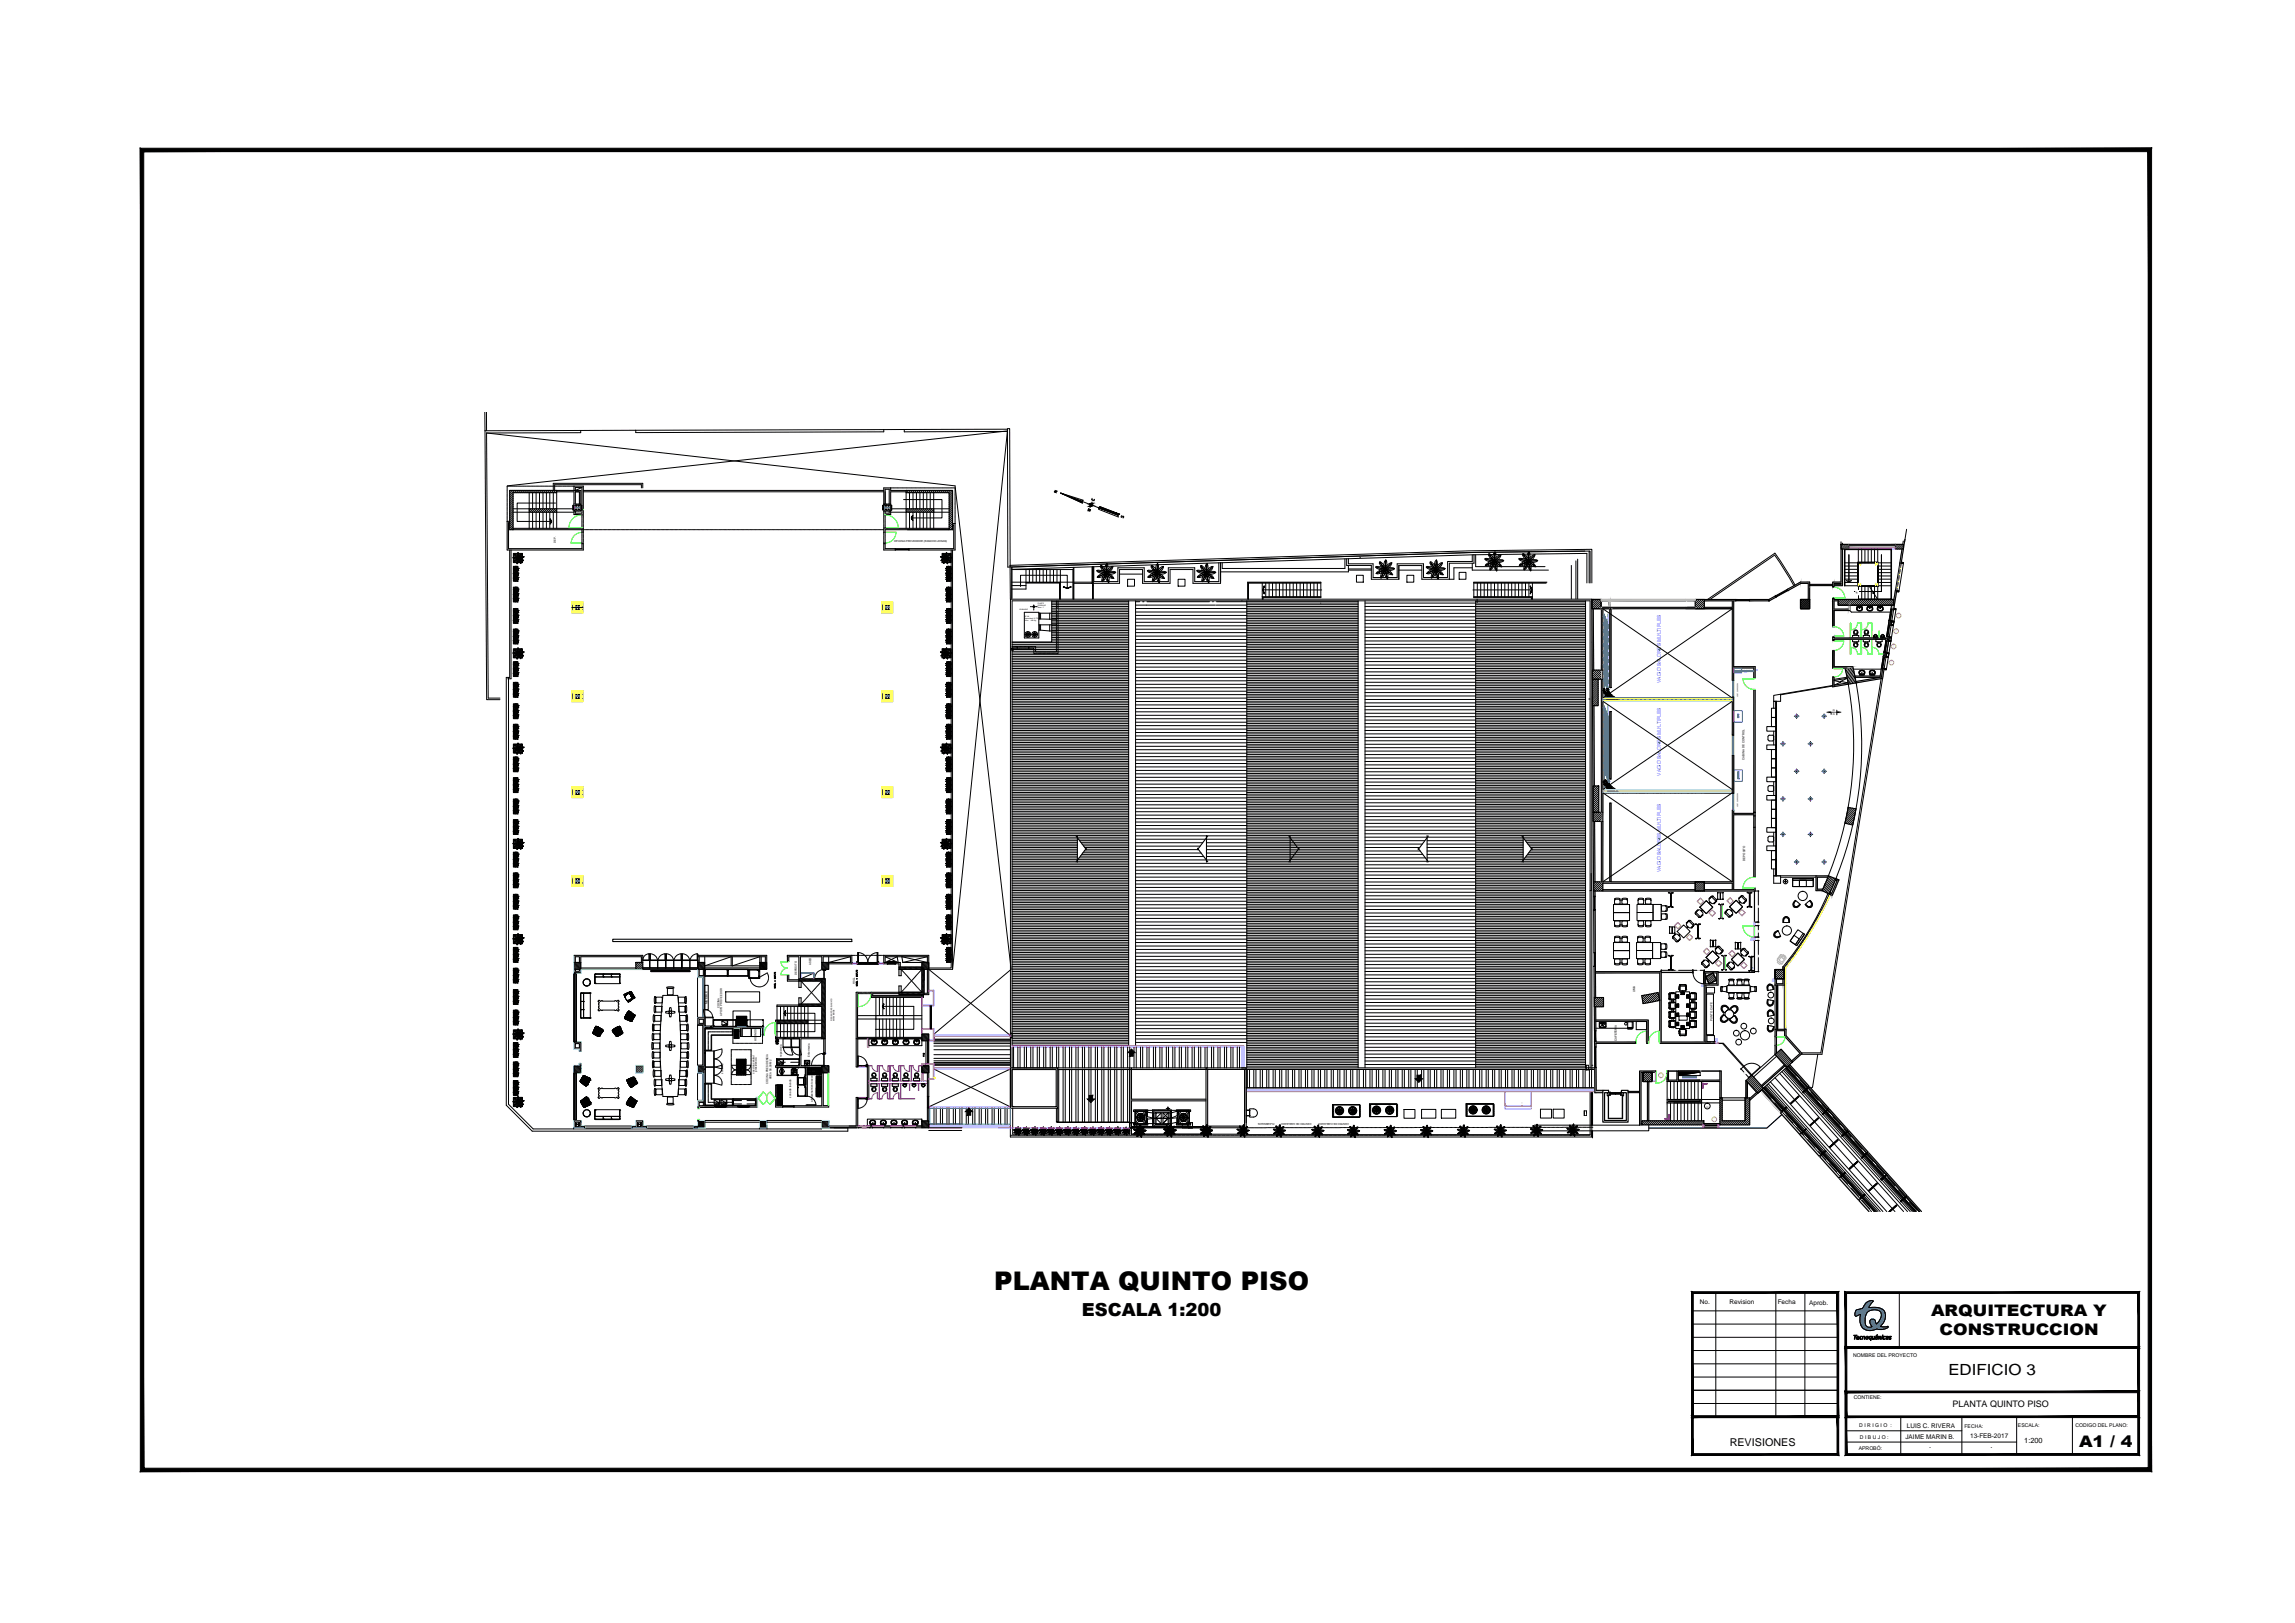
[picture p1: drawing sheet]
<svg xmlns="http://www.w3.org/2000/svg" width="1000mm" height="707mm" viewBox="0 0 1000 707" stroke-linecap="round" stroke-linejoin="round" font-family="sans-serif">
<defs><g id="words">
<text font-size="11.2" x="433.3" y="561.8">PLANTA QUINTO PISO</text>
<text font-size="7.8" x="471.5" y="573.4">ESCALA 1:200</text>
<g font-size="6.9">
<text x="841.5" y="573.3">ARQUITECTURA Y</text>
<text x="845.3" y="581.6">CONSTRUCCION</text>
<text x="906" y="630.3">A1 / 4</text>
</g>
<text font-size="6.7" x="849.1" y="599">EDIFICIO 3</text>
<text font-size="4.7" x="753.8" y="629.8">REVISIONES</text>
<g font-size="4">
<text x="458.3" y="215.9">N</text>
<text x="474.5" y="219.4">E</text>
<text x="472.7" y="223.7">W</text>
<text x="487.2" y="226.8">S</text>
</g>
<text font-size="3.9" x="850.9" y="612.9">PLANTA QUINTO PISO</text>
<g font-size="3.2">
<text x="882.2" y="628.7">1:200</text>
<text x="840.8" y="631">.</text>
<text x="867.4" y="631">.</text>
</g>
<text font-size="3.1" fill="#00f" x="758.5" y="314" transform="rotate(-90 758.5 314)">UPS</text>
<text font-size="3.1" x="403.6" y="461.4" transform="rotate(-90 403.6 461.4)">V12</text>
<g font-size="2.8">
<text x="740.8" y="568.1">No.</text>
<text x="753.7" y="568.1">Revision</text>
<text x="774.7" y="568.2">Fecha</text>
<text x="788.4" y="568.3">Aprob.</text>
<text x="831" y="622.1">LUIS C. RIVERA</text>
<text x="830.4" y="627">JAIME MARIN B.</text>
<text x="858.5" y="626.2">13-FEB-2017</text>
</g>
<g font-size="2.2">
<text x="807.5" y="591">NOMBRE DEL PROYECTO</text>
<text x="807.8" y="609.4">CONTIENE:</text>
<text x="810.2" y="621.5">D I R I G I O :</text>
<text x="856.1" y="622">FECHA:</text>
<text x="879.4" y="621.8">ESCALA:</text>
<text x="904.5" y="621.6">CODIGO DEL PLANO:</text>
<text x="810.5" y="626.6">D I B U J O :</text>
<text x="810" y="631.6">APROBÓ:</text>
</g>
<g font-size="2.1" fill="#00f">
<text x="723.8" y="297.4" transform="rotate(-90 723.8 297.4)">VACIO SALONES MULTIPLES</text>
<text x="723.8" y="337.9" transform="rotate(-90 723.8 337.9)">VACIO SALONES MULTIPLES</text>
<text x="723.8" y="379.8" transform="rotate(-90 723.8 379.8)">VACIO SALONES MULTIPLES</text>
</g>
<g font-size="1.4" fill="#00f">
<text x="766" y="292.3" transform="rotate(-90 766 292.3)">S</text>
<text x="764" y="409.8" transform="rotate(-90 764 409.8)">S3</text>
<text x="764.2" y="423.2" transform="rotate(-90 764.2 423.2)">S3</text>
<text x="742.5" y="429.9" transform="rotate(-90 742.5 429.9)">S1</text>
<text x="773.2" y="427.8" transform="rotate(-90 773.2 427.8)">S1</text>
<text x="748.6" y="453.8" transform="rotate(-90 748.6 453.8)">S2</text>
</g>
<text font-size="1.4" x="308.4" y="437.5" transform="rotate(-90 308.4 437.5)">MUEBLE</text>
<g font-size="1.3">
<text x="799.7" y="311.5" transform="rotate(-90 799.7 311.5)">0.50</text>
<text x="760.2" y="331" transform="rotate(-90 760.2 331)">CABINA DE CONTROL</text>
<text x="760.5" y="374.9" transform="rotate(-90 760.5 374.9)">DEPOSITO</text>
<text x="712.5" y="432.3" transform="rotate(-90 712.5 432.3)">UMA</text>
<text x="746.2" y="444.8" transform="rotate(-90 746.2 444.8)">PUNTO CAFE</text>
<text x="704.5" y="453.4" transform="rotate(-90 704.5 453.4)">CAFETERIA</text>
<text x="744.5" y="482.5" transform="rotate(-90 744.5 482.5)">S1</text>
</g>
<g font-size="1.2">
<text x="242.3" y="236.4" transform="rotate(-90 242.3 236.4)">DEP.</text>
<text x="389.7" y="236.3">OFICINA PROVEEDOR (RANCHO JONAS)</text>
<text x="347.2" y="424.8" transform="rotate(-90 347.2 424.8)">DEPOSITO</text>
<text x="353.6" y="420.4" transform="rotate(-90 353.6 420.4)">ASEO</text>
<text x="372.5" y="428.7" transform="rotate(-90 372.5 428.7)">HALL</text>
<text x="313.5" y="439.2" transform="rotate(-90 313.5 439.2)">COCINA</text>
<text x="314.7" y="442.6" transform="rotate(-90 314.7 442.6)">APOYO PROVEEDOR</text>
<text x="329.7" y="453.6" transform="rotate(-90 329.7 453.6)">HORNOS</text>
<text x="340.7" y="460.3" transform="rotate(-90 340.7 460.3)">reposteria</text>
<text x="353" y="460.3" transform="rotate(-90 353 460.3)">Enfermeria</text>
<text x="315.2" y="467.7" transform="rotate(-90 315.2 467.7)">zona fria</text>
<text x="328.8" y="467.7" transform="rotate(-90 328.8 467.7)">coccion central</text>
<text x="329.8" y="466.8" transform="rotate(-90 329.8 466.8)">presidencia</text>
<text x="334.8" y="472" transform="rotate(-90 334.8 472)">COCINA PRESIDENCIA</text>
<text x="336.2" y="470.2" transform="rotate(-90 336.2 470.2)">AREA 58.00 M2</text>
<text x="344.8" y="478.2" transform="rotate(-90 344.8 478.2)">zona de lavado</text>
<text x="354.2" y="479.9" transform="rotate(-90 354.2 479.9)">almacenamiento seco</text>
</g>
<g font-size="1.1">
<text x="555.4" y="489.3" transform="rotate(-180 555.4 489.3)">FLAMENGOS</text>
<text x="571.5" y="489.3" transform="rotate(-180 571.5 489.3)">CENTRO DE CABLEADO</text>
<text x="587.8" y="489.3" transform="rotate(-180 587.8 489.3)">CENTRO DE CABLEADO</text>
</g>
<text font-size=".9" x="809.5" y="258.8" transform="rotate(-90 809.5 258.8)">UP</text>
<g font-size=".9" fill="#58ba48">
<text x="749.9" y="397.4" transform="rotate(-90 749.9 397.4)">tv</text>
<text x="751.2" y="419.7" transform="rotate(-90 751.2 419.7)">tv</text>
</g>
<g font-size=".8">
<text x="452.3" y="263.2">PUNTO</text>
<text x="444.3" y="265.7">GIMNASIO</text>
<text x="446.4" y="269.6">Capacidad: 10 TR</text>
<text x="446.4" y="268.6">UP-09</text>
<text x="452.3" y="264">DRENAJE</text>
<text x="452.3" y="264.9">diam. 1&quot;</text>
<text x="446.4" y="270.4">Peso:</text>
<text x="449.2" y="270.4">400 Kg</text>
<text x="441.5" y="283.2">TE-AA06</text>
<text x="362.6" y="444.9" transform="rotate(-90 362.6 444.9)">PISO EN PORCELANATO</text>
<text x="363.7" y="444.9" transform="rotate(-90 363.7 444.9)">60X60 BEIGE</text>
</g>
<g font-size=".8" fill="#ff7f7f">
<text x="827.6" y="269" transform="rotate(-90 827.6 269)">V-12</text>
<text x="826.5" y="275.8" transform="rotate(-90 826.5 275.8)">V-12</text>
<text x="825.4" y="282.5" transform="rotate(-90 825.4 282.5)">V-12</text>
<text x="824.5" y="289.5" transform="rotate(-90 824.5 289.5)">V-12</text>
<text x="724" y="469" transform="rotate(-90 724 469)">P-1</text>
<text x="747.3" y="488.2" transform="rotate(-90 747.3 488.2)">V-1</text>
</g>
<g font-size=".7">
<text x="766.5" y="395.4" transform="rotate(-90 766.5 395.4)">2.71</text>
<text x="766.5" y="406.2" transform="rotate(-90 766.5 406.2)">1.00</text>
<text x="766.5" y="402.9" transform="rotate(-90 766.5 402.9)">0.30</text>
<text x="766.5" y="409.5" transform="rotate(-90 766.5 409.5)">0.30</text>
<text x="766.5" y="417" transform="rotate(-90 766.5 417)">2.71</text>
<text x="731.3" y="422.5" transform="rotate(-180 731.3 422.5)">2.75</text>
<text x="740.7" y="422.5" transform="rotate(-180 740.7 422.5)">1.00</text>
<text x="339.3" y="454">C</text>
<text x="345.5" y="465.1" transform="rotate(-180 345.5 465.1)">H</text>
<text x="346.7" y="465.6">C</text>
<text x="760.9" y="467.8" transform="rotate(-131 760.9 467.8)">1.00</text>
</g>
<text font-size=".7" fill="#00f" x="739" y="468.9" transform="rotate(-180 739 468.9)">Tablero Electrico</text>
<g font-size=".6">
<text x="757.4" y="303.6" transform="rotate(-90 757.4 303.6)">VENT. CORREDERA</text>
<text x="757.4" y="351.3" transform="rotate(-90 757.4 351.3)">VENT. CORREDERA</text>
</g>
</g></defs>
<!-- layer: ACHURADO -->
<g fill="none" stroke="#000" stroke-width=".44">
<path d="M441.1 279.9h50.8M458.3 261.9h33.6M458.3 262.7h33.6M458.3 263.4h33.6M458.3 264.2h33.6M458.3 264.9h33.6M458.3 265.7h1.9M458.3 266.4h33.6M458.3 267.2h33.6M458.3 267.9h33.6M458.3 268.7h33.6M458.3 269.4h33.6"/>
<path d="M458.3 270.2h33.6M458.3 270.9h33.6M458.3 271.7h33.6M458.3 272.4h33.6M458.3 273.2h33.6M458.3 274h33.6M458.3 274.7h33.6M458.3 275.4h33.6M458.3 276.2h33.6M458.3 276.9h33.6M458.3 277.7h33.6M458.3 278.4h33.6"/>
<path d="M458.3 279.2h33.6M461.2 265.7h30.7M494.9 262.1h1.8M494.9 263.6h34.8M494.9 265.1h48.4M494.9 266.6h48.4M494.9 268.1h48.4M494.9 269.6h48.4M494.9 271.1h48.4M494.9 272.6h48.4M494.9 274.1h48.4M494.9 275.6h48.4"/>
<path d="M494.9 277.1h48.4M494.9 278.6h48.4M498 262.1h.5M499.8 262.1h27.3M528.4 262.1h.4M530 263.6h13.3M530.1 262.1h13.2M543.3 261.9h48.5M543.3 262.7h48.5M543.3 263.4h48.5M543.3 264.2h48.5M543.3 264.9h48.5"/>
<path d="M543.3 265.7h48.5M543.3 266.4h48.5M543.3 267.2h48.5M543.3 267.9h48.5M543.3 268.7h48.5M543.3 269.4h48.5M543.3 270.2h48.5M543.3 270.9h48.5M543.3 271.7h48.5M543.3 272.4h48.5M543.3 273.2h48.5M543.3 274h48.5"/>
<path d="M543.3 274.7h48.5M543.3 275.4h48.5M543.3 276.2h48.5M543.3 276.9h48.5M543.3 277.7h48.5M543.3 278.4h48.5M543.3 279.2h48.5M543.3 279.9h48.5M594.9 262.7h96.1M594.9 264.2h96.1M594.9 265.7h96.1M594.9 267.2h96.1"/>
<path d="M594.9 268.7h96.1M594.9 270.2h96.1M594.9 271.7h96.1M594.9 273.2h96.1M594.9 274.7h96.1M594.9 276.2h96.1M594.9 277.7h96.1M594.9 279.2h96.1M643.1 261.9h47.9M643.1 263.4h47.9M643.1 264.9h47.9M643.1 266.4h47.9"/>
<path d="M643.1 267.9h47.9M643.1 269.4h47.9M643.1 270.9h47.9M643.1 272.4h47.9M643.1 274h47.9M643.1 275.4h47.9M643.1 276.9h47.9M643.1 278.4h47.9M643.1 279.9h47.9M441.1 280.7h50.8M441.1 281.4h50.8M441.1 282.2h50.8"/>
<path d="M441.1 282.9h50.8M441.1 283.7h50.8M441.1 284.5h50.8M441.1 285.2h50.8M441.1 285.9h50.8M441.1 286.7h50.8M441.1 287.4h50.8M441.1 288.2h50.8M441.1 288.9h50.8M441.1 289.7h50.8M441.1 290.4h50.8M441.1 291.2h50.8"/>
<path d="M441.1 291.9h50.8M441.1 292.7h50.8M441.1 293.4h50.8M441.1 294.2h50.8M441.1 295h50.8M441.1 295.7h50.8M441.1 296.4h50.8M441.1 297.2h50.8M441.1 297.9h50.8M441.1 298.7h50.8M441.1 299.4h50.8M494.9 280.1h48.4"/>
<path d="M494.9 281.6h48.4M494.9 283.1h48.4M494.9 284.6h48.4M494.9 286.1h48.4M494.9 287.6h48.4M494.9 289.1h48.4M494.9 290.6h48.4M494.9 292.1h48.4M494.9 293.6h48.4M494.9 295.1h48.4M494.9 296.6h48.4M494.9 298.1h48.4"/>
<path d="M494.9 299.6h48.4M543.3 280.7h48.5M543.3 281.4h48.5M543.3 282.2h48.5M543.3 282.9h48.5M543.3 283.7h48.5M543.3 284.5h48.5M543.3 285.2h48.5M543.3 285.9h48.5M543.3 286.7h48.5M543.3 287.4h48.5M543.3 288.2h48.5"/>
<path d="M543.3 288.9h48.5M543.3 289.7h48.5M543.3 290.4h48.5M543.3 291.2h48.5M543.3 291.9h48.5M543.3 292.7h48.5M543.3 293.4h48.5M543.3 294.2h48.5M543.3 295h48.5M543.3 295.7h48.5M543.3 296.4h48.5M543.3 297.2h48.5"/>
<path d="M543.3 297.9h48.5M543.3 298.7h48.5M543.3 299.4h48.5M594.9 280.7h96.1M594.9 282.2h96.1M594.9 283.7h96.1M594.9 285.2h96.1M594.9 286.7h96.1M594.9 288.2h96.1M594.9 289.7h96.1M594.9 291.2h96.1M594.9 292.7h96.1"/>
<path d="M594.9 294.2h96.1M594.9 295.7h96.1M594.9 297.2h96.1M594.9 298.7h96.1M643.1 281.4h47.9M643.1 282.9h47.9M643.1 284.5h47.9M643.1 285.9h47.9M643.1 287.4h47.9M643.1 288.9h47.9M643.1 290.4h47.9M643.1 291.9h47.9"/>
<path d="M643.1 293.4h47.9M643.1 295h47.9M643.1 296.4h47.9M643.1 297.9h47.9M643.1 299.4h47.9M441.1 300.2h50.8M441.1 300.9h50.8M441.1 301.7h50.8M441.1 302.4h50.8M441.1 303.2h50.8M441.1 303.9h50.8M441.1 304.7h50.8"/>
<path d="M441.1 305.4h50.8M441.1 306.2h50.8M441.1 306.9h50.8M441.1 307.7h50.8M441.1 308.4h50.8M441.1 309.2h50.8M441.1 309.9h50.8M441.1 310.7h50.8M441.1 311.4h50.8M441.1 312.2h50.8M441.1 312.9h50.8M441.1 313.7h50.8"/>
<path d="M441.1 314.4h50.8M441.1 315.2h50.8M441.1 315.9h50.8M441.1 316.7h50.8M441.1 317.4h50.8M441.1 318.2h50.8M441.1 319h50.8M441.1 319.7h50.8M494.9 301.1h48.4M494.9 302.6h48.4M494.9 304.1h48.4M494.9 305.6h48.4"/>
<path d="M494.9 307.1h48.4M494.9 308.6h48.4M494.9 310.1h48.4M494.9 311.6h48.4M494.9 313.1h48.4M494.9 314.6h48.4M494.9 316.1h48.4M494.9 317.6h48.4M494.9 319.1h48.4M543.3 300.2h48.5M543.3 300.9h48.5M543.3 301.7h48.5"/>
<path d="M543.3 302.4h48.5M543.3 303.2h48.5M543.3 303.9h48.5M543.3 304.7h48.5M543.3 305.4h48.5M543.3 306.2h48.5M543.3 306.9h48.5M543.3 307.7h48.5M543.3 308.4h48.5M543.3 309.2h48.5M543.3 309.9h48.5M543.3 310.7h48.5"/>
<path d="M543.3 311.4h48.5M543.3 312.2h48.5M543.3 312.9h48.5M543.3 313.7h48.5M543.3 314.4h48.5M543.3 315.2h48.5M543.3 315.9h48.5M543.3 316.7h48.5M543.3 317.4h48.5M543.3 318.2h48.5M543.3 319h48.5M543.3 319.7h48.5"/>
<path d="M594.9 300.2h96.1M594.9 301.7h96.1M594.9 303.2h96.1M594.9 304.7h96.1M594.9 306.2h96.1M594.9 307.7h96.1M594.9 309.2h96.1M594.9 310.7h96.1M594.9 312.2h96.1M594.9 313.7h96.1M594.9 315.2h96.1M594.9 316.7h96.1"/>
<path d="M594.9 318.2h96.1M594.9 319.7h96.1M643.1 300.9h47.9M643.1 302.4h47.9M643.1 303.9h47.9M643.1 305.4h47.9M643.1 306.9h47.9M643.1 308.4h47.9M643.1 309.9h47.9M643.1 311.4h47.9M643.1 312.9h47.9M643.1 314.4h47.9"/>
<path d="M643.1 315.9h47.9M643.1 317.4h47.9M643.1 319h47.9M441.1 320.4h50.8M441.1 321.2h50.8M441.1 321.9h50.8M441.1 322.7h50.8M441.1 323.4h50.8M441.1 324.2h50.8M441.1 324.9h50.8M441.1 325.7h50.8M441.1 326.4h50.8"/>
<path d="M441.1 327.2h50.8M441.1 327.9h50.8M441.1 328.7h50.8M441.1 329.5h50.8M441.1 330.2h50.8M441.1 330.9h50.8M441.1 331.7h50.8M441.1 332.4h50.8M441.1 333.2h50.8M441.1 333.9h50.8M441.1 334.7h50.8M441.1 335.4h50.8"/>
<path d="M441.1 336.2h50.8M441.1 336.9h50.8M441.1 337.7h50.8M441.1 338.4h50.8M441.1 339.2h50.8M441.1 340h50.8M494.9 320.6h48.4M494.9 322.1h48.4M494.9 323.6h48.4M494.9 325.1h48.4M494.9 326.6h48.4M494.9 328.1h48.4"/>
<path d="M494.9 329.6h48.4M494.9 331.1h48.4M494.9 332.6h48.4M494.9 334.1h48.4M494.9 335.6h48.4M494.9 337.1h48.4M494.9 338.6h48.4M543.3 320.4h48.5M543.3 321.2h48.5M543.3 321.9h48.5M543.3 322.7h48.5M543.3 323.4h48.5"/>
<path d="M543.3 324.2h48.5M543.3 324.9h48.5M543.3 325.7h48.5M543.3 326.4h48.5M543.3 327.2h48.5M543.3 327.9h48.5M543.3 328.7h48.5M543.3 329.5h48.5M543.3 330.2h48.5M543.3 330.9h48.5M543.3 331.7h48.5M543.3 332.4h48.5"/>
<path d="M543.3 333.2h48.5M543.3 333.9h48.5M543.3 334.7h48.5M543.3 335.4h48.5M543.3 336.2h48.5M543.3 336.9h48.5M543.3 337.7h48.5M543.3 338.4h48.5M543.3 339.2h48.5M543.3 340h48.5M594.9 321.2h96.1M594.9 322.7h96.1"/>
<path d="M594.9 324.2h96.1M594.9 325.7h96.1M594.9 327.2h96.1M594.9 328.7h96.1M594.9 330.2h96.1M594.9 331.7h96.1M594.9 333.2h96.1M594.9 334.7h96.1M594.9 336.2h96.1M594.9 337.7h96.1M594.9 339.2h96.1M643.1 320.4h47.9"/>
<path d="M643.1 321.9h47.9M643.1 323.4h47.9M643.1 324.9h47.9M643.1 326.4h47.9M643.1 327.9h47.9M643.1 329.5h47.9M643.1 330.9h47.9M643.1 332.4h47.9M643.1 333.9h47.9M643.1 335.4h47.9M643.1 336.9h47.9M643.1 338.4h47.9"/>
<path d="M643.1 340h47.9M441.1 340.7h50.8M441.1 341.4h50.8M441.1 342.2h50.8M441.1 342.9h50.8M441.1 343.7h50.8M441.1 344.4h50.8M441.1 345.2h50.8M441.1 345.9h50.8M441.1 346.7h50.8M441.1 347.4h50.8M441.1 348.2h50.8"/>
<path d="M441.1 348.9h50.8M441.1 349.7h50.8M441.1 350.4h50.8M441.1 351.2h50.8M441.1 351.9h50.8M441.1 352.7h50.8M441.1 353.4h50.8M441.1 354.2h50.8M441.1 354.9h50.8M441.1 355.7h50.8M441.1 356.4h50.8M441.1 357.2h50.8"/>
<path d="M441.1 357.9h50.8M441.1 358.7h50.8M441.1 359.4h50.8M494.9 340.1h48.4M494.9 341.6h48.4M494.9 343.1h48.4M494.9 344.6h48.4M494.9 346.1h48.4M494.9 347.6h48.4M494.9 349.1h48.4M494.9 350.6h48.4M494.9 352.1h48.4"/>
<path d="M494.9 353.6h48.4M494.9 355.1h48.4M494.9 356.6h48.4M494.9 358.1h48.4M494.9 359.6h48.4M543.3 340.7h48.5M543.3 341.4h48.5M543.3 342.2h48.5M543.3 342.9h48.5M543.3 343.7h48.5M543.3 344.4h48.5M543.3 345.2h48.5"/>
<path d="M543.3 345.9h48.5M543.3 346.7h48.5M543.3 347.4h48.5M543.3 348.2h48.5M543.3 348.9h48.5M543.3 349.7h48.5M543.3 350.4h48.5M543.3 351.2h48.5M543.3 351.9h48.5M543.3 352.7h48.5M543.3 353.4h48.5M543.3 354.2h48.5"/>
<path d="M543.3 354.9h48.5M543.3 355.7h48.5M543.3 356.4h48.5M543.3 357.2h48.5M543.3 357.9h48.5M543.3 358.7h48.5M543.3 359.4h48.5M594.9 340.7h96.1M594.9 342.2h96.1M594.9 343.7h96.1M594.9 345.2h96.1M594.9 346.7h96.1"/>
<path d="M594.9 348.2h96.1M594.9 349.7h96.1M594.9 351.2h96.1M594.9 352.7h96.1M594.9 354.2h96.1M594.9 355.7h96.1M594.9 357.2h96.1M594.9 358.7h96.1M643.1 341.4h47.9M643.1 342.9h47.9M643.1 344.4h47.9M643.1 345.9h47.9"/>
<path d="M643.1 347.4h47.9M643.1 348.9h47.9M643.1 350.4h47.9M643.1 351.9h47.9M643.1 353.4h47.9M643.1 354.9h47.9M643.1 356.4h47.9M643.1 357.9h47.9M643.1 359.4h47.9M441.1 360.2h50.8M441.1 360.9h50.8M441.1 361.7h50.8"/>
<path d="M441.1 362.4h50.8M441.1 363.2h50.8M441.1 363.9h50.8M441.1 364.7h50.8M441.1 365.4h28.4M441.1 366.2h28.4M441.1 366.9h28.4M441.1 367.7h28.4M441.1 368.4h28.4M441.1 369.2h28.4M441.1 369.9h28.4M441.1 370.7h28.4"/>
<path d="M441.1 371.4h28.4M441.1 372.2h28.4M441.1 372.9h28.4M441.1 373.7h28.4M441.1 374.5h28.4M441.1 375.2h50.8M441.1 375.9h50.8M441.1 376.7h50.8M441.1 377.4h50.8M441.1 378.2h50.8M441.1 378.9h50.8M441.1 379.7h50.8"/>
<path d="M469.7 374.5h22.2M469.9 365.4h22M470.3 373.7h21.6M470.4 366.2h21.5M470.8 372.9h21.1M471 366.9h20.9M471.4 372.2h20.5M471.6 367.7h20.3M471.9 371.4h20M472.1 368.4h19.8M472.5 370.7h19.4M472.7 369.2h19.2"/>
<path d="M473.1 369.9h18.8M494.9 361.1h48.4M494.9 362.6h48.4M494.9 364.1h48.4M494.9 365.6h30.4M494.9 367.1h29.3M494.9 368.6h28.1M494.9 370.1h27.4M494.9 371.6h28.5M494.9 373.1h29.7M494.9 374.6h48.4M494.9 376.1h48.4"/>
<path d="M494.9 377.6h48.4M494.9 379.1h48.4M525.8 365.6h17.5M525.8 367.1h17.5M525.8 368.6h17.5M525.8 370.1h17.5M525.8 371.6h17.5M525.8 373.1h17.5M543.3 360.2h48.5M543.3 360.9h48.5M543.3 361.7h48.5M543.3 362.4h48.5"/>
<path d="M543.3 363.2h48.5M543.3 363.9h48.5M543.3 364.7h48.5M543.3 365.4h48.5M543.3 366.2h48.5M543.3 366.9h48.5M543.3 367.7h48.5M543.3 368.4h48.5M543.3 369.2h48.5M543.3 369.9h48.5M543.3 370.7h48.5M543.3 371.4h48.5"/>
<path d="M543.3 372.2h48.5M543.3 372.9h48.5M543.3 373.7h48.5M543.3 374.5h48.5M543.3 375.2h48.5M543.3 375.9h48.5M543.3 376.7h48.5M543.3 377.4h48.5M543.3 378.2h48.5M543.3 378.9h48.5M543.3 379.7h48.5M594.9 360.2h96.1"/>
<path d="M594.9 361.7h96.1M594.9 363.2h96.1M594.9 364.7h96.1M594.9 366.2h26M594.9 367.7h24.9M594.9 369.2h23.8M594.9 370.7h24M594.9 372.2h25.1M594.9 373.7h26.2M594.9 375.2h96.1M594.9 376.7h96.1M594.9 378.2h96.1"/>
<path d="M594.9 379.7h96.1M621.9 366.2h41.9M621.9 367.7h41.9M621.9 369.2h41.9M621.9 370.7h41.9M621.9 372.2h41.9M621.9 373.7h41.9M643.1 360.9h47.9M643.1 362.4h47.9M643.1 363.9h47.9M643.1 365.4h20.7M643.1 366.9h20.7"/>
<path d="M643.1 368.4h20.7M643.1 369.9h20.7M643.1 371.4h20.7M643.1 372.9h20.7M643.1 374.5h20.7M643.1 375.9h47.9M643.1 377.4h47.9M643.1 378.9h47.9M664 374.5h27M664.2 365.4h26.8M664.5 373.7h26.5M664.7 366.2h26.3"/>
<path d="M665.1 372.9h25.9M665.3 366.9h25.7M665.6 372.2h25.4M665.8 367.7h25.2M666.2 371.4h24.8M666.4 368.4h24.6M666.8 370.7h24.2M667 369.2h24M667.3 369.9h23.7M441.1 380.4h50.8M441.1 381.2h50.8M441.1 381.9h50.8"/>
<path d="M441.1 382.7h50.8M441.1 383.4h50.8M441.1 384.2h50.8M441.1 385h50.8M441.1 385.7h50.8M441.1 386.4h50.8M441.1 387.2h50.8M441.1 387.9h50.8M441.1 388.7h50.8M441.1 389.4h50.8M441.1 390.2h50.8M441.1 390.9h50.8"/>
<path d="M441.1 391.7h50.8M441.1 392.4h50.8M441.1 393.2h50.8M441.1 393.9h50.8M441.1 394.7h50.8M441.1 395.4h50.8M441.1 396.2h50.8M441.1 396.9h50.8M441.1 397.7h50.8M441.1 398.4h50.8M441.1 399.2h50.8M441.1 399.9h50.8"/>
<path d="M494.9 380.6h48.4M494.9 382.1h48.4M494.9 383.6h48.4M494.9 385.1h48.4M494.9 386.6h48.4M494.9 388.1h48.4M494.9 389.6h48.4M494.9 391.1h48.4M494.9 392.6h48.4M494.9 394.1h48.4M494.9 395.6h48.4M494.9 397.1h48.4"/>
<path d="M494.9 398.6h48.4M543.3 380.4h48.5M543.3 381.2h48.5M543.3 381.9h48.5M543.3 382.7h48.5M543.3 383.4h48.5M543.3 384.2h48.5M543.3 385h48.5M543.3 385.7h48.5M543.3 386.4h48.5M543.3 387.2h48.5M543.3 387.9h48.5"/>
<path d="M543.3 388.7h48.5M543.3 389.4h48.5M543.3 390.2h48.5M543.3 390.9h48.5M543.3 391.7h48.5M543.3 392.4h48.5M543.3 393.2h48.5M543.3 393.9h48.5M543.3 394.7h48.5M543.3 395.4h48.5M543.3 396.2h48.5M543.3 396.9h48.5"/>
<path d="M543.3 397.7h48.5M543.3 398.4h48.5M543.3 399.2h48.5M543.3 399.9h48.5M594.9 381.2h96.1M594.9 382.7h96.1M594.9 384.2h96.1M594.9 385.7h96.1M594.9 387.2h96.1M594.9 388.7h96.1M594.9 390.2h96.1M594.9 391.7h96.1"/>
<path d="M594.9 393.2h96.1M594.9 394.7h96.1M594.9 396.2h96.1M594.9 397.7h96.1M594.9 399.2h96.1M643.1 380.4h47.9M643.1 381.9h47.9M643.1 383.4h47.9M643.1 385h47.9M643.1 386.4h47.9M643.1 387.9h47.9M643.1 389.4h47.9"/>
<path d="M643.1 390.9h47.9M643.1 392.4h47.9M643.1 393.9h47.9M643.1 395.4h47.9M643.1 396.9h47.9M643.1 398.4h47.9M643.1 399.9h47.9M441.1 400.7h50.8M441.1 401.4h50.8M441.1 402.2h50.8M441.1 402.9h50.8M441.1 403.7h50.8"/>
<path d="M441.1 404.4h50.8M441.1 405.2h50.8M441.1 405.9h50.8M441.1 406.7h50.8M441.1 407.4h50.8M441.1 408.2h50.8M441.1 408.9h50.8M441.1 409.7h50.8M441.1 410.4h50.8M441.1 411.2h50.8M441.1 411.9h50.8M441.1 412.7h50.8"/>
<path d="M441.1 413.4h50.8M441.1 414.2h50.8M441.1 414.9h50.8M441.1 415.7h50.8M441.1 416.4h50.8M441.1 417.2h50.8M441.1 417.9h50.8M441.1 418.7h50.8M441.1 419.4h50.8M494.9 400.1h48.4M494.9 401.6h48.4M494.9 403.1h48.4"/>
<path d="M494.9 404.6h48.4M494.9 406.1h48.4M494.9 407.6h48.4M494.9 409.1h48.4M494.9 410.6h48.4M494.9 412.1h48.4M494.9 413.6h48.4M494.9 415.1h48.4M494.9 416.6h48.4M494.9 418.1h48.4M494.9 419.6h48.4M543.3 400.7h48.5"/>
<path d="M543.3 401.4h48.5M543.3 402.2h48.5M543.3 402.9h48.5M543.3 403.7h48.5M543.3 404.4h48.5M543.3 405.2h48.5M543.3 405.9h48.5M543.3 406.7h48.5M543.3 407.4h48.5M543.3 408.2h48.5M543.3 408.9h48.5M543.3 409.7h48.5"/>
<path d="M543.3 410.4h48.5M543.3 411.2h48.5M543.3 411.9h48.5M543.3 412.7h48.5M543.3 413.4h48.5M543.3 414.2h48.5M543.3 414.9h48.5M543.3 415.7h48.5M543.3 416.4h48.5M543.3 417.2h48.5M543.3 417.9h48.5M543.3 418.7h48.5"/>
<path d="M543.3 419.4h48.5M594.9 400.7h96.1M594.9 402.2h96.1M594.9 403.7h96.1M594.9 405.2h96.1M594.9 406.7h96.1M594.9 408.2h96.1M594.9 409.7h96.1M594.9 411.2h96.1M594.9 412.7h96.1M594.9 414.2h96.1M594.9 415.7h96.1"/>
<path d="M594.9 417.2h96.1M594.9 418.7h96.1M643.1 401.4h47.9M643.1 402.9h47.9M643.1 404.4h47.9M643.1 405.9h47.9M643.1 407.4h47.9M643.1 408.9h47.9M643.1 410.4h47.9M643.1 411.9h47.9M643.1 413.4h47.9M643.1 414.9h47.9"/>
<path d="M643.1 416.4h47.9M643.1 417.9h47.9M643.1 419.4h47.9M441.1 420.2h50.8M441.1 420.9h50.8M441.1 421.7h50.8M441.1 422.4h50.8M441.1 423.2h50.8M441.1 423.9h50.8M441.1 424.7h50.8M441.1 425.4h50.8M441.1 426.2h50.8"/>
<path d="M441.1 426.9h50.8M441.1 427.7h50.8M441.1 428.4h50.8M441.1 429.2h50.8M441.1 430h50.8M441.1 430.7h50.8M441.1 431.4h50.8M441.1 432.2h50.8M441.1 432.9h50.8M441.1 433.7h50.8M441.1 434.4h50.8M441.1 435.2h50.8"/>
<path d="M441.1 435.9h50.8M441.1 436.7h50.8M441.1 437.4h50.8M441.1 438.2h50.8M441.1 438.9h50.8M441.1 439.7h50.8M494.9 421.1h48.4M494.9 422.6h48.4M494.9 424.1h48.4M494.9 425.6h48.4M494.9 427.1h48.4M494.9 428.6h48.4"/>
<path d="M494.9 430.1h48.4M494.9 431.6h48.4M494.9 433.1h48.4M494.9 434.6h48.4M494.9 436.1h48.4M494.9 437.6h48.4M494.9 439.1h48.4M543.3 420.2h48.5M543.3 420.9h48.5M543.3 421.7h48.5M543.3 422.4h48.5M543.3 423.2h48.5"/>
<path d="M543.3 423.9h48.5M543.3 424.7h48.5M543.3 425.4h48.5M543.3 426.2h48.5M543.3 426.9h48.5M543.3 427.7h48.5M543.3 428.4h48.5M543.3 429.2h48.5M543.3 430h48.5M543.3 430.7h48.5M543.3 431.4h48.5M543.3 432.2h48.5"/>
<path d="M543.3 432.9h48.5M543.3 433.7h48.5M543.3 434.4h48.5M543.3 435.2h48.5M543.3 435.9h48.5M543.3 436.7h48.5M543.3 437.4h48.5M543.3 438.2h48.5M543.3 438.9h48.5M543.3 439.7h48.5M594.9 420.2h96.1M594.9 421.7h96.1"/>
<path d="M594.9 423.2h96.1M594.9 424.7h96.1M594.9 426.2h96.1M594.9 427.7h96.1M594.9 429.2h96.1M594.9 430.7h96.1M594.9 432.2h96.1M594.9 433.7h96.1M594.9 435.2h96.1M594.9 436.7h96.1M594.9 438.2h96.1M594.9 439.7h96.1"/>
<path d="M643.1 420.9h47.9M643.1 422.4h47.9M643.1 423.9h47.9M643.1 425.4h47.9M643.1 426.9h47.9M643.1 428.4h47.9M643.1 430h47.9M643.1 431.4h47.9M643.1 432.9h47.9M643.1 434.4h47.9M643.1 435.9h47.9M643.1 437.4h47.9"/>
<path d="M643.1 438.9h47.9M407 453.9h33.3M407 454.6h33.3M407 452.6h33.3M407 459.4h33.3M407 452.9h33.3M407 453.3h33.3M407 455.6h33.3M407 457.3h33.3M441.1 440.5h50.8M441.1 441.2h50.8M441.1 441.9h50.8"/>
<path d="M441.1 442.7h50.8M441.1 443.4h50.8M441.1 444.2h50.8M441.1 444.9h50.8M441.1 445.7h50.8M441.1 446.4h50.8M441.1 447.2h50.8M441.1 447.9h50.8M441.1 448.7h50.8M441.1 449.4h50.8M441.1 450.2h50.8M441.1 450.9h50.8"/>
<path d="M441.1 451.7h50.8M441.1 452.4h50.8M441.1 453.2h50.8M441.1 453.9h50.8M441.1 454.7h50.8M441.1 455.4h50.8M441.7 456.1v9.1M443.6 456.1v9.1M444.5 456.1v9.1M446.4 456.1v9.1M447.3 456.1v9.1M449.2 456.1v9.1"/>
<path d="M450.2 456.1v9.1M452 456.1v9.1M453 456.1v9.1M454.8 456.1v9.1M455.7 456.1v9.1M457.7 456.1v9.1M458.6 456.1v9.1M460.4 456.1v9.1M461.4 456.1v9.1M463.3 456.1v9.1M464.2 456.1v9.1M466.1 456.1v9.1"/>
<path d="M467 456.1v9.1M468.9 456.1v9.1M469.8 456.1v9.1M471.7 456.1v9.1M472.6 456.1v9.1M474.5 456.1v9.1M475.4 456.1v9.1M477.3 456.1v9.1M478.3 456.1v9.1M480.1 456.1v9.1M481.1 456.1v9.1M483 456.1v9.1"/>
<path d="M483.9 456.1v9.1M485.8 456.1v9.1M486.7 456.1v9.1M488.6 456.1v9.1M489.5 456.1v9.1M491.4 456.1v9.1M492.3 456.1v9.1M494.2 456.1v9.1M494.9 440.6h48.4M494.9 442.1h48.4M494.9 443.6h48.4M494.9 445.1h48.4"/>
<path d="M494.9 446.6h48.4M494.9 448.1h48.4M494.9 449.6h48.4M494.9 451.1h48.4M494.9 452.6h48.4M494.9 454.1h48.4M495.2 456.1v9.1M497 456.1v9.1M498 456.1v9.1M499.8 456.1v9.1M500.7 456.1v9.1M502.7 456.1v9.1"/>
<path d="M503.6 456.1v9.1M505.4 456.1v9.1M506.4 456.1v9.1M508.3 456.1v9.1M509.2 456.1v9.1M511.1 456.1v9.1M512 456.1v9.1M513.9 456.1v9.1M514.8 456.1v9.1M516.7 456.1v9.1M517.6 456.1v9.1M519.5 456.1v9.1"/>
<path d="M520.5 456.1v9.1M522.3 456.1v9.1M523.3 456.1v9.1M525.1 456.1v9.1M526.1 456.1v9.1M528 456.1v9.1M528.9 456.1v9.1M530.8 456.1v9.1M531.7 456.1v9.1M533.6 456.1v9.1M534.5 456.1v9.1M536.4 456.1v9.1"/>
<path d="M537.3 456.1v9.1M539.2 456.1v9.1M540.2 456.1v9.1M543.3 440.5h48.5M543.3 441.2h48.5M543.3 441.9h48.5M543.3 442.7h48.5M543.3 443.4h48.5M543.3 444.2h48.5M543.3 444.9h48.5M543.3 445.7h48.5M543.3 446.4h48.5"/>
<path d="M543.3 447.2h48.5M543.3 447.9h48.5M543.3 448.7h48.5M543.3 449.4h48.5M543.3 450.2h48.5M543.3 450.9h48.5M543.3 451.7h48.5M543.3 452.4h48.5M543.3 453.2h48.5M543.3 453.9h48.5M543.3 454.7h48.5M543.3 455.4h48.5"/>
<path d="M543.3 456.2h48.5M543.3 456.9h48.5M543.3 457.7h48.5M543.3 458.4h48.5M543.3 459.2h48.5M543.3 459.9h48.5M594.9 441.2h96.1M594.9 442.7h96.1M594.9 444.2h96.1M594.9 445.7h96.1M594.9 447.2h96.1M594.9 448.7h96.1"/>
<path d="M594.9 450.2h96.1M594.9 451.7h96.1M594.9 453.2h96.1M594.9 454.7h96.1M594.9 456.2h96.1M594.9 457.7h96.1M594.9 459.2h96.1M643.1 440.5h47.9M643.1 441.9h47.9M643.1 443.4h47.9M643.1 444.9h47.9M643.1 446.4h47.9"/>
<path d="M643.1 447.9h47.9M643.1 449.4h47.9M643.1 450.9h47.9M643.1 452.4h47.9M643.1 453.9h47.9M643.1 455.4h47.9M643.1 456.9h47.9M643.1 458.4h47.9M643.1 459.9h47.9M407 464h33.3M407 463.8h33.3M407 463.4h33.3"/>
<path d="M407 462.8h33.3M407 462.1h33.3M407 461h33.3M461.4 465.9v22.9M463.3 465.9v22.9M464.2 465.9v22.9M466.1 465.9v22.9M467 465.9v22.9M468.9 465.9v22.9M469.8 465.9v22.9M471.7 465.9v22.9M472.6 465.9v22.9"/>
<path d="M474.5 465.9v22.9M475.4 465.9v22.9M477.3 465.9v22.9M478.3 465.9v22.9M480.1 465.9v22.9M481.1 465.9v22.9M483 465.9v22.9M483.9 465.9v22.9M485.8 465.9v22.9M486.7 465.9v22.9M488.6 465.9v22.9M489.5 465.9v22.9"/>
<path d="M491.4 465.9v22.9M492.3 465.9v22.9M543.1 465.9h151.8v8h-151.8zM543.3 460.7h48.5M543.3 461.4h48.5M543.3 462.2h48.5M543.3 462.9h48.5M543.3 463.7h48.5M543.3 464.4h48.5M543.6 465.9v8M544.5 465.9v8M546.4 465.9v8"/>
<path d="M547.3 465.9v8M549.2 465.9v8M550.1 465.9v8M552 465.9v8M552.9 465.9v8M554.8 465.9v8M555.7 465.9v8M557.6 465.9v8M558.6 465.9v8M560.4 465.9v8M561.4 465.9v8M563.3 465.9v8"/>
<path d="M564.2 465.9v8M566.1 465.9v8M567 465.9v8M568.9 465.9v8M569.8 465.9v8M571.7 465.9v8M572.6 465.9v8M574.5 465.9v8M575.5 465.9v8M577.3 465.9v8M578.3 465.9v8M580.1 465.9v8"/>
<path d="M581.1 465.9v8M583 465.9v8M583.9 465.9v8M585.8 465.9v8M586.7 465.9v8M588.6 465.9v8M589.5 465.9v8M591.4 465.9v8M592.3 465.9v8M594.2 465.9v8M594.9 460.7h96.1M594.9 462.2h96.1"/>
<path d="M594.9 463.7h96.1M595.2 465.9v8M597 465.9v8M597.9 465.9v8M599.8 465.9v8M600.8 465.9v8M602.6 465.9v8M603.6 465.9v8M605.4 465.9v8M606.4 465.9v8M608.3 465.9v8M609.2 465.9v8"/>
<path d="M611.1 465.9v8M612 465.9v8M613.9 465.9v8M614.8 465.9v8M616.7 465.9v8M617.6 465.9v8M619.5 465.9v8M620.5 465.9v8M622.3 465.9v8M623.3 465.9v8M625.1 465.9v8M626.1 465.9v8"/>
<path d="M628 465.9v8M628.9 465.9v8M630.8 465.9v8M631.7 465.9v8M633.6 465.9v8M634.5 465.9v8M636.4 465.9v8M637.3 465.9v8M639.2 465.9v8M640.2 465.9v8M642 465.9v8M642.9 465.9v8"/>
<path d="M643.1 461.4h47.9M643.1 462.9h47.9M643.1 464.4h47.9M644.8 465.9v8M645.8 465.9v8M647.6 465.9v8M648.6 465.9v8M650.4 465.9v8M651.4 465.9v8M653.3 465.9v8M654.2 465.9v8M656.1 465.9v8"/>
<path d="M657 465.9v8M658.9 465.9v8M659.8 465.9v8M661.7 465.9v8M662.6 465.9v8M664.5 465.9v8M665.5 465.9v8M667.3 465.9v8M668.3 465.9v8M670.1 465.9v8M671.1 465.9v8M673 465.9v8"/>
<path d="M673.9 465.9v8M675.8 465.9v8M676.7 465.9v8M678.6 465.9v8M679.5 465.9v8M681.4 465.9v8M682.3 465.9v8M684.2 465.9v8M685.2 465.9v8M687 465.9v8M687.9 465.9v8M689.8 465.9v8"/>
<path d="M690.8 465.9v8M692.6 465.9v8M693.6 465.9v8M407 482.7v7M408 482.7v7M409.8 482.7v7M410.7 482.7v7M412.7 482.7v7M413.6 482.7v7M415.4 482.7v7M416.4 482.7v7M418.3 482.7v7"/>
<path d="M419.2 482.7v7M421.1 482.7v7M422 482.7v7M423.9 482.7v7M424.8 482.7v7M426.7 482.7v7M427.6 482.7v7M429.5 482.7v7M430.4 482.7v7M432.3 482.7v7M433.3 482.7v7M435.1 482.7v7"/>
<path d="M436.1 482.7v7M438 482.7v7M438.9 482.7v7M460.4 482.7v6.1h31.9h-31.3v-6.1"/>
</g>
<!-- layer: 0 -->
<g fill="none" stroke="#000" stroke-width=".44">
<path d="M212 188.6l204.2 23 24.4 210.6-33.6 28.3M221.1 211.6l217.9-23.9-23.9 234.5M253.6 212.4l-2.9 1.2M279.5 212.5v-1.4h-37.8v2.5M280.1 212.5v-2h-39v3.1M249.2 264.6h4.8M698.5 265.1l56.4 39M754.9 265.1l-56.4 39M698.5 305.4l56.4 38.5M754.9 305.4l-56.4 38.5M698.5 345.3l56.4 38.8M754.9 345.3l-56.4 38.8"/>
<path d="M307.1 416.7v2.5M319.1 416.7v4l12-4M361.1 416.7v2.5l9.5-2.5M385.7 416.7l5.7 2.5M391 416.7l-5.3 2.5M393 416.7l11.1 2.5M404.1 416.7l-10.7 2.5M307.1 429.2h1.5v10.6h-1.5zM307.1 420.7l11.5-4v4M354.6 423.9l-5.7 2.5M404.7 422.2l35.6 28.8M322.7 448v3.5h.6v-3.5"/>
<path d="M407 465.7l33.3 16.4M440.3 465.7l-35.6 16.4M404.7 489.7h14.4M404.7 492.4h14.4"/>
</g>
<!-- layer: antepechos -->
<g fill="none" stroke="#000" stroke-width=".44">
<path d="M440.2 246.9l-.2-60.2h-1l.2 60.3 200.5-6.3 53.2-.7v13.9M440.9 248l201.4-6.3 49.2-.6v12.8M468 254.1h7.9M468 253.6h7.9M550.1 259.9h25.5v-5.9h-31.5v7M550.1 254v7M550.4 256.9l25.6 .1M551.6 254v5.9M553.1 254v5.9M554.6 254v5.9M556.1 254v5.9M557.6 254v5.9"/>
<path d="M559.1 254v5.9M560.6 254v5.9M562.1 254v5.9M563.6 254v5.9M565.1 254v5.9M566.6 254v5.9M568.1 254v5.9M569.6 254v5.9M571.1 254v5.9M572.6 254v5.9M574.1 254v5.9M586.1 243.4v4.2h-53.5v-2.5"/>
<path d="M586.9 243.4v2.9h10.7v6h12v-5.9h10v5.9h14v-5h8M587.6 248.3h10M587.6 246.3v2.8h-55.7M587.6 247.8h10M591.1 250.6h3v3h-3zM609.6 248.3h10M613.1 250.6h3v3h-3zM635.9 249.3h2.9v3h-2.9zM641.6 241.7v2.9h-10.8v7h-10.5v-6h-11.4v6h-10.5v-6h-10.8v-2.3M641.6 245.3v3h33.2M642.4 241.7v3.6h-10.8v7M643.1 241.7v5.1h30.2"/>
<path d="M643.8 254v5.9M645.3 254v5.9M646.8 254v5.9M648.3 254v5.9M649.8 254v5.9M651.3 254v5.9M652.8 254v5.9M654.3 254v5.9M655.8 254v5.9M657.3 254v5.9M658.8 254v5.9M660.3 254v5.9"/>
<path d="M661.8 254v5.9M663.3 254v5.9M664.8 254v5.9M666.3 254v5.9M667.5 256.9l-25.6 .1M667.8 254v7M673.8 254h-31.5v5.9h25.5M674.1 253.6h-31.8v.2h31.6M684.8 246.3v14.5M686.8 244.3v16.5M687.5 243.6v17.2M690.7 240l-48.5 .6-201.3 6.4v14"/>
<path d="M692.5 240v13.9M693.7 253.9v-14.6l-54 .7-199.5 6.3 .1 14.7M826.5 257.3l1 .1-.1 .4-.9-.1M828.6 244.9l.9 .1v.5l-1-.1 .9 .1 .1-.4zM829.5 245.5l-1.9 11.9M543.7 261v-7.4h31.9v.2h-31.7v7.2M550.2 261v-.9h25.4v.2h-25.2v.7M575.5 262.7h.1M643.7 261v1.5M667.4 261v-.7h-25.1v-.2h25.4v.9M693.7 279.8v-18.8h-253.4v194.4M823.1 278.8l1 .2-.1 .5-1-.2z"/>
<path d="M823.1 278.9l.9 .1v.4l-1-.2M823.3 277.3l1 .2-.1 .5-1-.2zM823.3 277.4l1 .1-.1 .4-1-.1M824.2 271.9l1 .1-.1 .6-1-.2zM824.2 272l.9 .1v.4l-1-.2M824.3 277.5l-.3 1.9M824.4 270.4l1 .2v.5l-1.1-.2zM824.4 270.5l1 .1-.1 .4-.9-.1M825.3 265l1 .1-.1 .6-1-.2M825.3 265l.9 .2v.4l-1-.2M825.4 270.6l-.3 1.9M826.2 265.7l-4.1 25.6"/>
<path d="M821.1 291.1l1 .2-.1 .5-1-.2zM821.1 291.2l.9 .2v.3l-1-.1M822 285.8l.9 .1v.4l-1-.2M822.2 284.2l1 .2-.3 2-1-.2zM822.2 284.3l1 .2-.1 .3-1-.1M823.2 284.5l-.3 1.8M250 423.9v29.9M251.2 423.9v29.9M743.7 433h3v17.7h-3zM378.6 452.5h23.1v3h-23.1zM403.5 453.4v10M441.1 455.4v-193.7h251.8v203.6"/>
<path d="M711.7 444.9v3h-16.3M250 467.4v20.7M251.2 467.4v20.7M692.9 475.5v18.8h-149.8M693.7 475.5v19.8h-253.4v-12.6M254.9 491.4h20.5M254.9 490.5h20.5M281.9 491.4h20.5M281.9 490.5h20.5M304.9 482.4h11.6M307.3 481.5h9.2M307.3 488.1h23.6"/>
<path d="M307.3 488.8h23.6M321.5 481.5h5M321.5 482.4h5M334.2 488.1h23.8M334.2 488.8h23.8M378 487.5h23.7v3h-23.7zM441.3 482.7v11.3h51v-2.7M493.1 491.3h32.5v2.7h-32.5zM493.1 490.7h32.5M526.3 491.3v2.7h16v-2.7M543.1 491.3v2.7"/>
</g>
<!-- layer: MUROS -->
<g fill="none" stroke="#000" stroke-width=".47">
<path d="M242.6 213.6h10.5v6M242.6 214.2h7.5v5.4M250.1 213.6v-1.8h4.1v12.3h-4.1v-1.5M250.7 214.2h1.8v5.4M250.7 213.6v-1.2h2.9v11.1h-2.9v-.9M250.7 214.2h1.8M250.7 214.2v5.4M385.7 219.6v-6.5h1.8v6.5M394.9 214.2h-6.8v5.4M395.1 213.6h-7v-1.1h-3v7.1M222.1 227.1h-1.1v12.5h33.2v-2.8h-.6v2.2h-32v-11.3h.5M223.6 230.1h30.6v1.7h-.6v-1.1h-30"/>
<path d="M385.1 222.6v1.5h3v-1.5M385.1 236.8h.6v2.2h4.4v.6h-5zM385.7 222.6v.9h1.8v-.9M413.6 230.1h-28.5v1.7h.6v-1.1h27.9M415.1 228.1h1.1v11.5h-20.1v-.6h19.5v-10.3h-.5M802.3 236v17.5h-3.7v2.1h.6v-.5h3.7v-15.9M802.9 236.6v.5M805.8 237.7h20.2M805.8 237.1h20.2M829.4 235.7l-.2 1.4M830.1 235l-1.6 10.4-.6-.1 1-6.1M799.2 254.1h3.1v.4h-3.1z"/>
<path d="M693.7 279.6v186.3M693.7 265.1l.8 125.3M694.3 265.1l.2 26.8M697.7 261.1h58.7v.6h-.9v28.7h9.4v5.1h-.6v-4.5h-8.8v5.3h-.6v-31.2h-57.2M697.7 264.6h41M697.7 261.7h3.4v2.9M697.9 265.1v26.8M698.5 265.1v119h56.4v-31.2M701.5 265.1h.6v34.4h-.6zM701.7 261.7h33M701.7 261.1v4M735.3 261.7h3.4"/>
<path d="M742.7 261.7h12.2v2.9h-12.2M770.7 261.7h.3h-8.6v-.6h8.5l2.8-1.5 .3 .5-3 1.6M788 261.1v-7h-3.2l-5.6 3.1-.3-.5 5.7-3.2h4v7.6M798.6 277.4h.6v.5h22.8l-.1 .6h-22.7v.5h-.6zM799.2 261.1v-.5h-.6v12.3h.6M799.2 261.1v-.5h-.6v12.5M799.2 261.1h1.9M801.1 261.7h-1.9v3.6h6.3M805.9 277.9h16.1M805.9 278.5h16M806.1 263.6v2.4h-6.9v7.1M822.1 277.1l1.2 .2-.3 2-1.2-.2z"/>
<path d="M822.7 277.3l-.3 1.9M823.2 270.2l1.2 .2-.3 2-1.2-.2zM823.3 277.6l-.3 1.5M823.8 270.3l-.3 2M824.3 263.6l-.3 1.7M825.2 265.5l-1.2-.2 1.2 .2M825.3 261.4l.7-4.3 .6 .1-1.4 8.3M697.9 295.9v57.9M697.9 295.9h.6M697.9 291.9h.6M798.6 295h.6M805.3 297.4l-6.1 1.1v-3.5h-.6v4.2l6.8-1.2"/>
<path d="M807.5 290.4h-8.3v-6.9h-.6v7.5h6.3M808.3 294.5h11M808.5 295.1h10.8M819.3 295.1l.6-4.1 1.2 .1-.7 4.4-11.5 1.9M819.3 295.1l-10.5 1.8M820.5 291.1l-.7 4.5M821 284l1.2 .2-.3 2-1.2-.2zM821.6 284.2l-.3 1.9M694.6 307.4l.2 35M701.5 309.9h.6v29.5h-.6zM754.9 303.7h.6v16.5h-.6zM754.9 329h.6v16.6h-.6z"/>
<path d="M754.9 329h.6v16.5M694.9 357.8l.2 26.3M697.9 357.8v26.3M698.2 357.8h.3M698.2 353.8h.3M701.5 349.8h.6v34.3h-.6zM755.5 352.9v1.4h8.8v-53.8h.6v54.9M764.3 355.4h.6M764.9 353.8h-.6h.6M764.9 355.4v26.6h-.6v-27.1h-8.8v32.6h8.8v-.5h.6v1.1h-22.2M805.4 351.7l3.4 .6M805.4 351.7l-1.4 6.8 3.4 .9"/>
<path d="M808.8 352.3l-1.4 7M469 364.2l4.4 5.9M469.5 364v11.6M473.4 369.5l-4.4 5.9M521.8 369.5l4.5 5.9M525.8 364v11.6M526.3 364.2l-4.5 5.9M561.7 364.2l4.5 5.9M562.2 364v11.6M566.2 369.5l-4.5 5.9M618 369.5l4.5 5.9M621.9 364v11.6"/>
<path d="M622.5 364.2l-4.5 5.9M663.2 364.2l4.5 5.9M663.8 364v11.6M667.7 369.5l-4.5 5.9M764.3 360.4h.6M694.5 396.4l.1 18.5M695.1 388.1v2.3M695.1 396.4l.1 18.5M698.5 388.1h40.2M698.5 387.5h40.2M698.5 384.7h40.2M742.7 384.7h12.2v2.8h-12.2"/>
<path d="M795.4 384.7l-.4 1.1M796.5 382.1h-4.5v5.2h2.3M796.6 389.1a128.9 128.9 0 0 1-19.6 32v1.2M796.8 381.5h-5.4v6.5h2.6M799.8 383.3l.8 .3-2.4 5.6-.8-.3M800 382.8l1.4 .5-2.9 6.7-1.3-.6M250.1 419.2v-3h30v3M250.7 419.2v-2.5h1.8v2.5M267 409.1h104.2v1h-104.2zM279.5 419.2v-2.5h-26.4v2.6M304.1 419.2v-3h30v3M331.1 416.7v2.5"/>
<path d="M331.7 416.7v2.5M333.5 416.7v2.5M333.6 416.7h-28.9v2.5M358.1 419.2v-2.5h-9.3v9.7M358.7 419.2v-2.5h11.9v2.5h-9.5M361.1 419.8h10.1v-3.6h-28.1v2.5h.6v-2h4.4v9.7M391 416.7l.4 2.5M393 416.7l.4 2.5h8.3M404.1 419.2v-2.5h-18.4v2.5h1.1v.6h-1.7v-3.6h19.6v17.1h-2M250.1 422.2v1.5h3v-1.5h24M250.7 422.2v.9h1.8v-.9M253.1 421.7h24"/>
<path d="M280.1 422.2h24v3.3h2.4v17.9h-2.4v3h2.4v17.8M280.1 421.7h24M304.7 422.2v2.8h1.8v-2.8M307.1 421.6h24M307.1 422.2v25.2h25.7v3.4h-.6v-2.8h-25.1v16.2M307.1 420.7h24M307.1 422.2h24M348.1 426.8h-4.4v-2h-.6v2.6h5v2.7h1v-2.7M348.1 437.8h-9.5v.6h9.5M348.1 437.4v-2.7h1v2.7M391.7 421.2v-1.4h-1.7v-.6h2.3v2M391.7 432.8h-11.4v1h21.4v-.5"/>
<path d="M391.7 422.2v2.8h1v-2.8M391.7 432.2v-2.7h1v2.7M401.7 432.2h-22v2.2h22.6v-1.1M402.7 422.2v4.8M404.1 422.2v10.5h-1.4M694.7 420.9l.1 28.1h.6v-10.5M695.3 420.9l.1 13.6M695.3 423.8h28v30.7h24.3v-.6h-1.2M695.3 423.2h28.6v30.7h21.8M742.7 429.1h6v-5.9h-6v30.7M743.3 423.8h4.8v4.7h-4.8zM743.4 429.1v24.8"/>
<path d="M774.2 426.3v2.2h2.8v-2.2M777.6 421.4v7.7h-4.1v-2.8M250.1 454h3v4h-.6v-1h-2.4zM250.7 454.6h1.8v1.8h-1.8zM304.7 444h1.8v1.8h-1.8zM338 451.9h20.1M338.6 445.9v6M338.6 444.4h-.6v8.1M348.4 452.5v11.7M358.1 452.5h-9.1v11.7h9.1M359 452.5v6.2h.6v-6.2M373.1 452.5h28.6"/>
<path d="M401.7 451.9h-28v-19.7h-.6v32.5h.6l.1-.6v-11.6M401.7 448.1v2.3M440.3 455.4v9.8M441.1 456.1v9.1h85.2M694.8 453.5h.7v.4h17.2v.6h-17.2v1.5h-.6zM695.4 444.3h22.9v10.2h-.6v-9.6h-22.3M774.2 458.8v-3.4h-.7v3.9M252.5 464.2v-1h.6v1M306.5 467.2v12.4h-2.4v3.1h.6v-.5M307.1 467.2v14.4h4.2v.6h-7.2M329.4 478.1h.6v4.1h-3.3v-.6h2.7zM338 472.5h.6v9.1h2.4v.6h-3z"/>
<path d="M338 464.9h20.1M351.2 464.9v12.7h.6v-12.7M358.1 467.2v14.4h-12.1v.6h15.1v-.6h-2.3v-14.4M359 464.2h.6M378 464.1h.6v14.6h-.6zM404.1 467.2v10.4h.6v-10.4M440.3 465.2v16.5M440.3 465.2h20.7v17.5h-20.7zM441 465.9h19.3v16.2h-19.3zM441.1 465.9v16.1h.7M492.3 465.2v26.1h.8v-11.8h32.5M493.1 465.2v13.6h32.5"/>
<path d="M525.6 465.2h17.5v26.1h-17.5zM526.3 465.9h16.1v24.6h-16.1zM526.3 465.9h-65.3M541 465.9h153.9M543.1 474v15M694.9 465.1l-153.9 .1M698.5 475h-2.9l-.1-10h-.6l.1 11h3.5M717.9 471.1v17.1M718.5 471.1v17.1M726.5 478.9h15v1.5h-15zM727.1 479.5h13.8v.3h-13.8zM729.5 478.9h12v1.5h-12"/>
<path d="M740.9 470.5h-9.5v-4h-.6v4h-3.7v-4h-.6v4.6h23v7.1h12v-6.8M741.5 470.5h8v-4h.6v11.7M750.5 479.2h10M760.5 478.2v10M760.9 470.7v7.5M765.5 475.8l-3 2.7M765.9 476.3l-3.4 3M768.5 474l48.2 53.7M778.6 464.9l56.5 62.8M780.8 462.1l3.6-3.2-6.7-7.6v-2.3h-3.5v2.5h-.7v-3.1h4.8v2.7l7 7.8-4.1 3.7M250.1 488.2h3v2.5h1.6v.6h-4.6zM250.7 488.8h1.8v1.9h-1.8z"/>
<path d="M277.1 488.2h3v2.5h1.6v.6h-6.2v-.6h1.6zM277.7 488.8h1.8v1.9h-1.8zM304.1 488.2v-.5h.6v.5M304.1 490.7h-1.6v.6h1.6M304.7 480.2h1.8v1.4h-1.8zM316.7 481.6h4.7v.6h-4.7zM361.1 490.5h12v-12.5h.6l.1 12.5h.3v.8h-13M379.1 490.5h1v.8h-1zM385.1 490.5h3v.8h-3zM393.1 490.5h1v.8h-1zM401.7 490.5h-2.6v.8h2.6M404.1 488.2v-5.6h.6v5.6"/>
<path d="M404.7 491.3h14.4M714.5 490v.1M714.5 490h1M715.5 489.4h-.4v-22.3h6.4v-.6h-7v23.5M749.5 489.4h-1v.6h1"/>
</g>
<!-- layer: proyeccion -->
<g fill="none" stroke="#000" stroke-width=".44">
<path d="M460.4 261.7v.4M460.4 262.3v.4M460.4 262.8v.4M460.4 263.4v.4M460.4 264v.3M460.4 264.5v.4M460.4 265.1v.3M460.4 265.7v.3M460.4 266.2v.4M460.4 266.8v.3M460.4 267.3v.4M460.4 267.9v.4"/>
<path d="M460.4 268.4v.4M460.4 269v.4M460.4 269.6v.4M460.4 270.1v.4M460.4 270.7v.4M460.4 271.3v.3M460.4 271.8v.4M460.4 272.4v.4M460.4 272.9v.4M460.4 273.5v.4M460.4 274.1v.4M460.4 274.6v.4"/>
<path d="M460.4 275.2v.4M460.4 275.8v.4M460.4 276.3v.4M460.4 276.9v.4M460.4 277.5v.3M460.4 278v.4M460.4 278.6v.3M460.4 279.2v.3M460.4 279.7v.4M461.1 261.7v.5M461.1 262.4v.3M461.1 262.9v.4"/>
<path d="M461.1 263.5v.4M461.1 264v.4M461.1 264.6v.4M461.1 265.2v.3M461.1 265.7v.4M461.1 266.3v.4M461.1 266.8v.4M461.1 267.4v.4M461.1 268v.4M461.1 268.5v.4M461.1 269.1v.4M461.1 269.7v.4"/>
<path d="M461.1 270.2v.4M461.1 270.8v.4M461.1 271.4v.4M461.1 271.9v.4M461.1 272.5v.4M461.1 273.1v.3M461.1 273.6v.4M461.1 274.2v.3M461.1 274.7v.4M461.1 275.3v.4M461.1 275.9v.3M461.1 276.4v.4"/>
<path d="M461.1 277v.3M461.1 277.6v.3M461.1 278.1v.4M461.1 278.7v.3M461.1 279.2v.4M461.1 279.8v.4M441.1 282.4h.4M441.1 281.6h.4M441.7 282.4h.4M441.7 281.6h.4M442.3 282.4h.4M442.3 281.6h.4"/>
<path d="M442.8 281.6h.5v.3v-.3h.5M442.8 282.4h.5v-.3v.3h.5M443.9 282.4h.4M443.9 281.6h.4M444.5 282.4h.4M444.5 281.6h.4M445.1 282.4h.4M445.1 281.6h.4M445.6 282.4h.4M445.6 281.6h.4M446.2 282.4h.4M446.2 281.6h.4"/>
<path d="M446.8 282.4h.3M446.8 281.6h.3M447.3 282.4h.4M447.3 281.6h.4M447.9 281.6h.4v.3l.3-.3M447.9 282.4h.9M448.3 282.1v.3M448.8 281.6h.3M449 282.4h.4M449.4 281.6h.3M449.5 282.4h.4M449.9 281.6h.4"/>
<path d="M450.1 282.4l.4 .2M450.5 281.6h.3M450.5 284.5l.5 .2M450.5 282.8v.4M450.5 283.4v.3M450.5 283.9v.4M451 281.6l.3 .3M451.1 284.7h.4M451.3 283.7l.2 .3M451.3 282v.4M451.3 282.6v.4M451.3 283.2v.4"/>
<path d="M451.7 284.7h.4M451.7 284h.4M452.3 284.7h.3M452.3 284h.3M452.8 284.7h.4M452.8 284h.4M453.4 284.7h.4M453.4 284h.4M453.9 284.7h.4M453.9 284h.4M454.5 284.7h.4M454.5 284h.4"/>
<path d="M455.1 284.7h.4M455.1 284h.4M455.6 284.7h.4M455.6 284h.4M456.2 284.7h.4M456.2 284h.4M456.8 284.7h.3M456.8 284h.3M457.3 284.7h.4M457.3 284h.4M457.9 284.7h.3M457.9 284h.3"/>
<path d="M458.5 284.7h.3M458.5 284h.3M459 284.7h.4M459 284h.4M459.6 284.7h.3M459.6 284h.3M460.1 284.7h.4M460.4 283.6l-.3 .4M460.4 280.3v.3M460.4 280.8v.4M460.4 281.4v.4M460.4 282v.3"/>
<path d="M460.4 282.5v.4M460.4 283.1v.3M461.1 284.3v.4h-.4M461.1 280.3v.4M461.1 280.9v.4M461.1 281.5v.4M461.1 282v.4M461.1 282.6v.4M461.1 283.2v.4M461.1 283.7v.4M349.1 427.4l.3 .3M349.4 437.1l-.3 .3"/>
<path d="M349.5 427.8l.3 .3M349.8 436.6l-.3 .3M349.9 428.3l.3 .3M350.2 436.2l-.3 .3M350.3 428.7l.2 .3M350.5 435.8l-.2 .3M350.7 429.1l.2 .3M350.9 435.4l-.2 .3M351.1 429.5l.2 .3M351.3 434.9l-.2 .3M351.4 430l.3 .2M351.7 434.5l-.3 .3"/>
<path d="M351.8 430.4l.3 .2M352.1 434.1l-.3 .3M352.2 430.8l.2 .3M352.4 433.7l-.2 .3M352.5 431.2l.3 .3M352.8 433.3l-.3 .2M352.9 431.6l.3 .3M353.2 432.9l-.3 .2M353.3 432l.3 .3M353.6 432.4l-.3 .3M353.7 432.4l.2 .3M353.9 432l-.2 .3"/>
<path d="M354.1 432.9l.2 .2M354.3 431.6l-.2 .3M354.4 433.3l.3 .2M354.7 431.2l-.3 .3M354.8 433.7l.3 .3M355.1 430.8l-.3 .3M355.2 434.1l.3 .3M355.5 430.4l-.3 .2M355.6 434.5l.2 .3M355.8 430l-.2 .2M355.9 434.9l.3 .3M356.2 429.5l-.3 .3"/>
<path d="M356.3 435.4l.3 .3M356.6 429.1l-.3 .3M356.7 435.8l.2 .3M356.9 428.7l-.2 .3M357.1 436.2l.2 .3M357.3 428.3l-.2 .3M357.4 436.6l.3 .3M357.7 427.8l-.3 .3M357.8 437.1l.3 .3M358.1 427.4l-.3 .3M392.7 422.2l.3 .4M393 431.9l-.3 .3"/>
<path d="M393.1 422.7l.3 .3M393.4 431.5l-.3 .3M393.5 423.1l.3 .3M393.8 431.1l-.3 .2M393.9 423.6l.3 .2M394.2 430.7l-.3 .2M394.3 424l.2 .2M394.5 430.2l-.2 .3M394.7 424.4l.2 .3M394.9 429.8l-.2 .3M395 424.8l.3 .3M395.3 429.4l-.3 .3"/>
<path d="M395.4 425.2l.3 .3M395.7 429l-.3 .3M395.8 425.6l.2 .3M396 428.6l-.2 .3M396.1 426.1l.3 .3M396.4 428.1l-.3 .3M396.5 426.5l.3 .3M396.8 427.8l-.3 .2M396.9 426.9l.3 .3M397.2 427.3l-.3 .3M397.3 427.3l.2 .3M397.5 426.9l-.2 .3"/>
<path d="M397.7 427.8l.2 .2M397.9 426.5l-.2 .3M398 428.1l.3 .3M398.3 426.1l-.3 .3M398.4 428.6l.3 .3M398.7 425.6l-.3 .3M398.8 429l.3 .3M399.1 425.2l-.3 .3M399.1 429.4l.3 .3M399.4 424.8l-.3 .3M399.5 429.8l.3 .3M399.8 424.4l-.3 .3"/>
<path d="M399.9 430.2l.3 .3M400.2 424l-.3 .2M400.3 430.7l.2 .2M400.5 423.6l-.2 .2M400.7 431.1l.2 .2M400.9 423.1l-.2 .3M401.1 431.5l.2 .3M401.3 422.7l-.2 .3M401.4 431.9l.3 .3M401.7 422.2l-.3 .4M691.2 464.6v.4M691.2 465.1v.4"/>
<path d="M691.2 465.7v.4h.4M691.6 464h-.4v.4M691.8 464h.4v.4M692.2 464.6v.4M692.2 465.1v.4M692.2 465.7v.4h-.4M693.7 464h.1M440.3 494.5h.2M440.7 494.5h.4M441.3 494.5h.3M441.8 494.5h.4M442.4 494.5h.4"/>
<path d="M443 494.5h.3M443.5 494.5h.4M444.1 494.5h.3M444.7 494.5h.3M445.2 494.5h.4M445.8 494.5h.3M446.3 494.5h.4M446.9 494.5h.4M447.4 494.5h.4M448 494.5h.4M448.6 494.5h.4M449.1 494.5h.4"/>
<path d="M449.7 494.5h.4M450.3 494.5h.4M450.8 494.5h.4M451.4 494.5h.4M452 494.5h.3M452.5 494.5h.4M453.1 494.5h.4M453.6 494.5h.4M454.2 494.5h.4M454.8 494.5h.4M455.3 494.5h.4M455.9 494.5h.4"/>
<path d="M456.5 494.5h.3M457 494.5h.4M457.6 494.5h.3M458.2 494.5h.3M458.7 494.5h.4M459.3 494.5h.3M459.9 494.5h.3M460.4 494.5h.4M461 494.5h.3M461.5 494.5h.4M462.1 494.5h.4M462.6 494.5h.4"/>
<path d="M463.2 494.5h.4M463.8 494.5h.3M464.3 494.5h.4M464.9 494.5h.4M465.4 494.5h.4M466 494.5h.4M466.6 494.5h.4M467.1 494.5h.4M467.7 494.5h.4M468.3 494.5h.4M468.8 494.5h.4M469.4 494.5h.4"/>
<path d="M470 494.5h.4M470.5 494.5h.4M471.1 494.5h.4M471.7 494.5h.3M472.2 494.5h.4M472.8 494.5h.3M473.4 494.5h.3M473.9 494.5h.4M474.5 494.5h.3M475 494.5h.4M475.6 494.5h.4M476.2 494.5h.3"/>
<path d="M476.7 494.5h.4M477.3 494.5h.3M477.8 494.5h.4M478.4 494.5h.4M478.9 494.5h.4M479.5 494.5h.4M480.1 494.5h.4M480.6 494.5h.4M481.2 494.5h.4M481.8 494.5h.4M482.3 494.5h.4M482.9 494.5h.4"/>
<path d="M483.5 494.5h.4M484 494.5h.4M484.6 494.5h.4M485.2 494.5h.3M485.7 494.5h.4M486.3 494.5h.3M486.8 494.5h.4M487.4 494.5h.4M488 494.5h.3M488.5 494.5h.4M489.1 494.5h.3M489.7 494.5h.3"/>
<path d="M490.2 494.5h.4M490.8 494.5h.3M491.3 494.5h.4M491.9 494.5h.4M492.3 490.8v.5h.4h-.4M492.3 489.7v.4M492.3 490.2v.4M492.4 494.5h.4M492.7 489h-.4v.5M492.9 491.3h.4M492.9 489h.4M493 494.5h.4"/>
<path d="M493.4 491.3h.4M493.4 489h.4M493.6 494.5h.4M494 489h.4v.5M494.1 494.5h.4M494.4 490.8v.5h-.4h.4M494.4 489.7v.4M494.4 490.2v.4M494.7 494.5h.4M495.3 494.5h.4M495.8 494.5h.4M496.4 494.5h.4"/>
<path d="M497 494.5h.3M497.5 494.5h.4M498.1 494.5h.4M498.7 494.5h.3M499.2 494.5h.4M499.8 494.5h.4M500.3 494.5h.4M500.9 494.5h.4M501.5 494.5h.3M502 494.5h.4M502.6 494.5h.3M503.2 494.5h.3"/>
<path d="M503.7 494.5h.4M504.3 494.5h.3M504.9 494.5h.3M505.4 494.5h.4M506 494.5h.3M506.5 494.5h.4M507.1 494.5h.4M507.6 494.5h.4M508.2 494.5h.4M508.8 494.5h.4M509.3 494.5h.4M509.9 494.5h.4"/>
<path d="M510.5 494.5h.3M511 494.5h.4M511.6 494.5h.4M512.1 494.5h.4M512.7 494.5h.4M513.3 494.5h.4M513.8 494.5h.4M514.4 494.5h.4M515 494.5h.4M515.3 490.9v.4h.3M515.3 489.2v.4M515.3 489.7v.4"/>
<path d="M515.3 490.3v.4M515.5 494.5h.4M515.8 491.3h.4M516.1 494.5h.4M516.4 491.3h.3M516.7 494.5h.3M516.9 491.3h.4M517.2 494.5h.4M517.7 490.8v.5h.3M517.7 489.7v.4M517.7 490.2v.4M517.8 494.5h.3"/>
<path d="M518 489h-.3v.5M518.2 491.3h.4M518.2 489h.4M518.4 494.5h.3M518.8 491.3h.3M518.8 489h.3M518.9 494.5h.4M519.3 489h.4v.5M519.5 494.5h.3M519.7 490.8v.5h-.4M519.7 489.7v.4M519.7 490.2v.4"/>
<path d="M520 494.5h.4M520.6 494.5h.4M521.2 494.5h.3M521.7 494.5h.4M522.3 494.5h.3M522.8 494.5h.4M523.4 494.5h.4M523.9 494.5h.4M524.5 494.5h.4M525.1 494.5h.4M525.6 494.5h.4M526.2 494.5h.4"/>
<path d="M526.8 494.5h.4M527.3 494.5h.4M527.9 494.5h.4M528.5 494.5h.4M529 494.5h.4M529.6 494.5h.4M530.2 494.5h.3M530.7 494.5h.4M531.3 494.5h.4M531.9 494.5h.3M532.4 494.5h.4M533 494.5h.3"/>
<path d="M533.5 494.5h.4M534.1 494.5h.4M534.7 494.5h.3M535.2 494.5h.4M535.8 494.5h.3M536.3 494.5h.4M536.9 494.5h.4M537.4 494.5h.4M538 494.5h.4M538.6 494.5h.4M539.1 494.5h.4M539.7 494.5h.4"/>
<path d="M540.3 494.5h.4M540.8 494.5h.4M541.4 494.5h.4M542 494.5h.4M542.5 494.5h.4M542.9 491.3h.4M543.1 494.5h.4M543.5 491.3h.4M543.7 494.5h.3M544.1 491.3h.3M544.2 494.5h.4M544.6 491.3h.4"/>
<path d="M544.8 494.5h.4M545.2 491.3h.4M545.3 494.5h.4M545.7 491.3h.4M545.9 494.5h.4M546.3 491.3h.4M546.5 494.5h.3M546.9 491.3h.3M547 494.5h.4M547.4 491.3h.4M547.6 494.5h.3M548 491.3h.4"/>
<path d="M548.2 494.5h.3M548.5 491.3h.4M548.7 494.5h.4M549.1 491.3h.4M549.3 494.5h.3M549.7 491.3h.4M549.9 494.5h.3M550.2 491.3h.4M550.4 494.5h.4M550.8 491.3h.4M551 494.5h.3M551.4 491.3h.4"/>
<path d="M551.5 494.5h.4M551.9 491.2h.4M552.1 494.5h.4M552.5 491.2h.4M552.6 494.5h.4M553.1 491.2h.4M553.2 494.5h.4M553.6 491.2h.4M553.8 494.5h.4M554.2 491.2h.4M554.3 494.5h.4M554.8 491.2h.3"/>
<path d="M554.9 494.5h.4M555.3 491.2h.4M555.5 494.5h.3M555.9 491.2h.3M556 494.5h.4M556.5 491.2h.3M556.6 494.5h.4M557 491.2h.4M557.1 494.5h.4M557.6 491.2h.3M557.7 494.5h.4M558.1 491.2h.4"/>
<path d="M558.3 494.5h.4M558.7 491.2h.4M558.8 494.5h.4M559.3 491.2h.3M559.4 494.5h.4M559.8 491.2h.4M560 494.5h.4M560.4 491.2h.3M560.5 494.5h.4M560.9 491.2h.4M561.1 494.5h.4M561.5 491.2h.4"/>
<path d="M561.7 494.5h.3M562 491.2h.4M562.2 494.5h.4M562.6 491.2h.4M562.8 494.5h.3M563.2 491.2h.4M563.4 494.5h.3M563.7 491.2h.4M563.9 494.5h.4M564.3 491.2h.4M564.5 494.5h.3M564.9 491.2h.4"/>
<path d="M565.1 494.5h.3M565.4 491.2h.4M565.6 494.5h.4M566 491.2h.4M566.2 494.5h.3M566.6 491.2h.4M566.7 494.5h.4M567.1 491.2h.4M567.3 494.5h.4M567.7 491.2h.4M567.8 494.5h.4M568.3 491.2h.3"/>
<path d="M568.4 494.5h.4M568.8 491.2h.4M569 494.5h.3M569.4 491.2h.4M569.5 494.5h.4M569.9 491.2h.4M570.1 494.5h.4M570.5 491.2h.4M570.6 494.5h.4M571.1 491.2h.3M571.2 494.5h.4M571.6 491.2h.4"/>
<path d="M571.8 494.5h.4M572.2 491.2h.3M572.3 494.5h.4M572.8 491.2h.3M572.9 494.5h.4M573.3 491.2h.4M573.5 494.5h.4M573.9 491.2h.3M574 494.5h.4M574.4 491.2h.4M574.6 494.5h.4M575 491.2h.4"/>
<path d="M575.2 494.5h.3M575.5 491.2h.4M575.7 494.5h.4M576.1 491.2h.4M576.3 494.5h.4M576.7 491.2h.4M576.9 494.5h.3M577.2 491.2h.4M577.4 494.5h.4M577.8 491.2h.4M578 494.5h.3M578.4 491.2h.4"/>
<path d="M578.5 494.5h.4M578.9 491.2h.4M579.1 494.5h.4M579.5 491.2h.4M579.7 494.5h.3M580.1 491.2h.3M580.2 494.5h.4M580.6 491.2h.4M580.8 494.5h.3M581.2 491.2h.4M581.3 494.5h.4M581.8 491.2h.3"/>
<path d="M581.9 494.5h.4M582.3 491.2h.4M582.5 494.5h.3M582.9 491.2h.4M583 494.5h.4M583.4 491.2h.4M583.6 494.5h.4M584.1 494.5h.4M584.4 491.2h-.4M584.6 491.2h.3M584.7 494.5h.4M585.1 491.2h.4"/>
<path d="M585.3 494.5h.4M585.7 491.2h.3M585.8 494.5h.4M586.3 491.2h.3M586.4 494.5h.4M586.8 491.2h.4M587 494.5h.4M587.4 491.2h.3M587.5 494.5h.4M588 491.2h.3M588.1 494.5h.4M588.5 491.2h.4"/>
<path d="M588.7 494.5h.3M589.1 491.2h.3M589.2 494.5h.4M589.6 491.2h.4M589.8 494.5h.4M590.2 491.2h.4M590.3 494.5h.4M590.7 491.2h.4M590.9 494.5h.4M591.3 491.2h.4M591.5 494.5h.3M591.9 491.2h.4"/>
<path d="M592 494.5h.4M592.4 491.2h.4M592.6 494.5h.4M593 491.2h.4M593.2 494.5h.3M593.6 491.2h.3M593.7 494.5h.4M594.1 491.2h.4M594.3 494.5h.3M594.7 491.2h.4M594.9 494.5h.3M595.2 491.2h.4"/>
<path d="M595.4 494.5h.4M595.8 491.2h.4M596 494.5h.3M596.4 491.2h.4M596.5 494.5h.4M596.9 491.2h.4M597.1 494.5h.4M597.5 491.2h.4M597.6 494.5h.4M598.1 491.2h.4M598.2 494.5h.4M598.6 491.2h.4"/>
<path d="M598.8 494.5h.4M599.2 491.2h.4M599.3 494.5h.4M599.8 491.2h.3M599.9 494.5h.4M600.3 491.2h.4M600.5 494.5h.4M600.9 491.2h.3M601 494.5h.4M601.5 491.2h.3M601.6 494.5h.4M602 491.2h.4"/>
<path d="M602.2 494.5h.3M602.6 491.2h.3M602.7 494.5h.4M603.1 491.2h.4M603.3 494.5h.4M603.7 491.2h.4M603.8 494.5h.4M604.3 491.2h.3M604.4 494.5h.4M604.8 491.2h.4M605 494.5h.4M605.4 491.2h.3"/>
<path d="M605.5 494.5h.4M605.9 491.2h.4M606.1 494.5h.4M606.5 491.2h.4M606.7 494.5h.3M607 491.2h.4M607.2 494.5h.4M607.6 491.2h.4M607.8 494.5h.3M608.2 491.2h.4M608.4 494.5h.3M608.7 491.2h.4"/>
<path d="M608.9 494.5h.4M609.3 491.2h.4M609.5 494.5h.3M609.9 491.2h.4M610.1 494.5h.3M610.4 491.2h.4M610.6 494.5h.4M611 491.2h.4M611.2 494.5h.3M611.6 491.2h.4M611.7 494.5h.4M612.1 491.2h.4"/>
<path d="M612.3 494.5h.4M612.7 491.2h.4M612.8 494.5h.4M613.3 491.2h.3M613.4 494.5h.4M613.8 491.2h.4M614 494.5h.3M614.4 491.2h.4M614.5 494.5h.4M615 491.2h.3M615.1 494.5h.4M615.5 491.2h.4"/>
<path d="M615.6 494.5h.4M616.2 494.5h.4M616.4 491.1l-.3 .1M616.6 491.1h.4M616.8 494.5h.4M617.2 491.1h.4M617.3 494.5h.4M617.8 491.1h.3M617.9 494.5h.4M618.3 491.1h.4M618.5 494.5h.4M618.9 491.1h.3"/>
<path d="M619 494.5h.4M619.4 491.1h.4M619.6 494.5h.4M620 491.1h.4M620.2 494.5h.4M620.6 491.1h.3M620.7 494.5h.4M621.1 491.1h.4M621.3 494.5h.4M621.7 491.1h.4M621.9 494.5h.3M622.2 491.1h.4"/>
<path d="M622.4 494.5h.4M622.8 491.1h.4M623 494.5h.3M623.4 491.1h.4M623.6 494.5h.3M623.9 491.1h.4M624.1 494.5h.4M624.5 491.1h.4M624.7 494.5h.3M625.1 491.1h.4M625.2 494.5h.4M625.6 491.1h.4"/>
<path d="M625.8 494.5h.4M626.2 491.1h.4M626.3 494.5h.4M626.8 491.1h.3M626.9 494.5h.4M627.3 491.1h.4M627.5 494.5h.3M627.9 491.1h.4M628 494.5h.4M628.4 491.1h.4M628.6 494.5h.4M629 491.1h.4"/>
<path d="M629.1 494.5h.4M629.6 491.1h.3M629.7 494.5h.4M630.1 491.1h.4M630.3 494.5h.4M630.7 491.1h.3M630.8 494.5h.4M631.3 491.1h.3M631.4 494.5h.4M631.8 491.1h.4M632 494.5h.4M632.4 491.1h.3"/>
<path d="M632.5 494.5h.4M633 491.1h.3M633.1 494.5h.4M633.5 491.1h.4M633.7 494.5h.4M634.1 491.1h.3M634.2 494.5h.4M634.6 491.1h.4M634.8 494.5h.4M635.2 491.1h.4M635.4 494.5h.3M635.7 491.1h.4"/>
<path d="M635.9 494.5h.4M636.3 491.1h.4M636.5 494.5h.3M636.9 491.1h.4M637 494.5h.4M637.4 491.1h.4M637.6 494.5h.4M638 491.1h.4M638.2 494.5h.3M638.6 491.1h.3M638.7 494.5h.4M639.1 491.1h.4"/>
<path d="M639.3 494.5h.3M639.7 491.1h.4M639.9 494.5h.3M640.2 491.1h.4M640.4 494.5h.4M640.8 491.1h.4M641 494.5h.3M641.4 491.1h.4M641.5 494.5h.4M641.9 491.1h.4M642.1 494.5h.4M642.5 491.1h.4"/>
<path d="M642.6 494.5h.4M643.1 491.1h.4M643.2 494.5h.4M643.6 491.1h.4M643.8 494.5h.4M644.2 491.1h.4M644.3 494.5h.4M644.8 491.1h.3M644.9 494.5h.4M645.3 491.1h.4M645.5 494.5h.4M645.9 491.1h.3"/>
<path d="M646 494.5h.4M646.5 491.1h.3M646.6 494.5h.4M647 491.1h.4M647.2 494.5h.3M647.6 491.1h.3M647.7 494.5h.4M648.2 491.1h.3M648.3 494.5h.4M648.7 491.1h.4M648.8 494.5h.4M649.3 491.1h.3"/>
<path d="M649.4 494.5h.4M649.8 491.1h.4M650 494.5h.4M650.4 491.1h.4M650.5 494.5h.4M650.9 491.1h.4M651.1 494.5h.4M651.5 491.1h.4M651.7 494.5h.3M652.1 491.1h.3M652.2 494.5h.4M652.6 491.1h.4"/>
<path d="M652.8 494.5h.3M653.2 491.1h.4M653.4 494.5h.3M653.7 491.1h.4M653.9 494.5h.4M654.3 491.1h.4M654.5 494.5h.3M654.9 491.1h.4M655.1 494.5h.3M655.4 491.1h.4M655.6 494.5h.4M656 491.1h.4"/>
<path d="M656.2 494.5h.3M656.6 491.1h.4M656.7 494.5h.4M657.1 491.1h.4M657.3 494.5h.4M657.7 491.1h.4M657.8 494.5h.4M658.3 491.1h.4M658.4 494.5h.4M658.8 491.1h.4M659 494.5h.4M659.4 491.1h.4"/>
<path d="M659.5 494.5h.4M660 491.1h.3M660.1 494.5h.4M660.5 491.1h.4M660.7 494.5h.3M661.1 491.1h.3M661.2 494.5h.4M661.6 491.1h.4M661.8 494.5h.4M662.2 491.1h.4M662.3 494.5h.4M662.8 491.1h.3"/>
<path d="M662.9 494.5h.4M663.3 491.1h.4M663.5 494.5h.4M663.9 491.1h.3M664 494.5h.4M664.4 491.1h.4M664.6 494.5h.4M665 491.1h.4M665.2 494.5h.4M665.6 491.1h.3M665.7 494.5h.4M666.1 491.1h.4"/>
<path d="M666.3 494.5h.4M666.7 491.1h.4M666.9 494.5h.3M667.2 491.1h.4M667.4 494.5h.4M667.8 491.1h.4M668 494.5h.3M668.4 491.1h.4M668.6 494.5h.3M668.9 491.1h.4M669.1 494.5h.4M669.5 491.1h.4"/>
<path d="M669.7 494.5h.3M670.1 491.1h.4M670.2 494.5h.4M670.6 491.1h.4M670.8 494.5h.4M671.2 491.1h.4M671.4 494.5h.3M671.8 491.1h.3M671.9 494.5h.4M672.3 491.1h.4M672.5 494.5h.3M672.9 491.1h.4"/>
<path d="M673 494.5h.4M673.4 491.1h.4M673.6 494.5h.4M674 491.1h.4M674.1 494.5h.4M674.6 491.1h.3M674.7 494.5h.4M675.1 491.1h.4M675.3 494.5h.4M675.7 491.1h.4M675.8 494.5h.4M676.3 491.1h.3"/>
<path d="M676.4 494.5h.4M676.8 491.1h.4M677 494.5h.4M677.4 491.1h.3M677.5 494.5h.4M678 491.1h.3M678.1 494.5h.4M678.5 491.1h.4M678.7 494.5h.4M679.1 491.1h.3M679.2 494.5h.4M679.6 491.1h.4"/>
<path d="M679.8 494.5h.4M680.2 491.1h.4M680.4 494.5h.3M680.9 494.5h.4M681.1 491l-.4 .1M681.3 491h.4M681.5 494.5h.3M681.9 491h.4M682 494.5h.4M682.4 491h.4M682.6 494.5h.4M683 491h.4"/>
<path d="M683.2 494.5h.3M683.6 491h.4M683.7 494.5h.4M684.1 491h.4M684.3 494.5h.4M684.7 491h.4M684.9 494.5h.3M685.3 491h.3M685.4 494.5h.4M685.8 491h.4M686 494.5h.3M686.4 491h.4"/>
<path d="M686.5 494.5h.4M686.9 491h.4M687.1 494.5h.4M687.5 491h.4M687.6 494.5h.4M688.1 491h.4M688.2 494.5h.4M688.6 491h.4M688.8 494.5h.4M689.2 491h.4M689.3 494.5h.4M689.8 491h.3"/>
<path d="M689.9 494.5h.4M690.3 491h.4M690.4 484.4v.4M690.4 485v.4M690.4 485.6v.3h.4M690.5 494.5h.4M690.8 483.9h-.4v.4M690.9 491h.3M691 483.9h.4v.4M691 494.5h.4M691.4 484.4v.4M691.4 485v.4"/>
<path d="M691.4 485.6v.3h-.4M691.5 491h.3M691.6 494.5h.4M692 491h.4M692.2 494.5h.4M692.6 491h.3M692.7 494.5h.2M693.2 491h.3M693.7 491h.4"/>
</g>
<!-- layer: TEXTOS -->
<path d="M462.2 214.8l9.9 3.1-.6 .4 .1 .8zM462.2 214.8l25 9.6M475.9 218.7l-.9 2.4M487.8 224l-8.5-3.3-.6 .5 .2 .7 8.4 3.3" fill="none" stroke="#000" stroke-width=".44"/>
<g fill="#000" stroke="#000" stroke-width=".44">
<path d="M462.2 214.8l9.3 3.5 .1 .8z"/>
<path d="M478.7 221.2l9.1 2.8-.6 .4zM478.7 221.2l9.1 2.8-8.5-3.3z"/>
</g>
<!-- layer: rejas pasamanos -->
<path d="M447.1 253.7h14.9v7.3M447.1 254h14.6v7M467.7 247.2v13.8M468 247.1v13.9M592.6 242.6l.2 .3" fill="none" stroke="#000" stroke-width=".44"/>
<!-- layer: CUBIERTA -->
<path d="M458.3 261.7v17.9h-17.2M491.9 261.7v193.7M494.9 261.7v193.7M543.3 261.7v203.5M591.8 261.7v203.4M594.9 261.7v203.4M643.1 261.7v203.4M691 261.7v203.4M543.1 473.9h151.9" fill="none" stroke="#000" stroke-width=".44"/>
<!-- layer: AA-EQUIPOS -->
<g fill="none" stroke="#000" stroke-width=".44">
<path d="M446.4 266.7h6.3v11.2h-6.3zM446.6 276.4h2.5M447 275.5l1.8 1.8M447.9 275.1v2.5M448.8 275.5l-1.8 1.8M449 264.3h.5M449.7 276.4h2.4M449.7 264.3h.3M450 275.5l1.8 1.8M450.2 264.3h.6M450.5 264v.5v-.5M450.5 263.5v.3"/>
<path d="M450.5 264.7v.3M450.5 265.2v.5M450.9 275.1v2.5M451 264.3h.3M451.5 264.3h.5M451.8 275.5l-1.8 1.8M440.9 282.4l.5 1h-.5v-1h.5v1M494.5 483.9l1.2 1.8-.2 .9 .2 1.3-1.2 1.7M494.7 483.7h4.7l.3 .2v5.7l-.3 .3h-4.7l-.2-.3zM494.7 483.7l.5 .4M494.8 483.7l1.8 1.5 1.4-.1 1.4-1.4M494.9 486.6h.3"/>
<path d="M495 486.6h.2M495.2 486.7l-.2 .1M495.2 486.4l-.2 .1M495.2 489.3h3.9M495.2 484.2h3.9M495.2 484.1l-.4 2.3 .4 2.9-.5 .6M495.6 486.8h.1M495.6 485.5l-.3 1 .3 1.5M495.6 486.8h1.3h-1.3M496.1 488.5h2M496.1 485l.4 .1M496.9 486.9l-.9 .9 1-.9"/>
<path d="M497 486.6l-1-.9 .9 .9M497.1 485.2v1.4zM497.1 488.3h.1M497.1 488.2v-1.2v1.2M497.2 486.6l1-.9-1 .9M497.2 486.9l1 .9zM498.1 485l-1.6 .1M498.6 486.8h-1.3h1.3M498.6 486.8h.1M498.7 485.5l.2 1-.2 1.5M499.1 484.1l.3 3-.3 2.2 .3 .6-1.6-1.6h-1.4l-1.6 1.6M499.3 489.1l.4 .5"/>
<path d="M499.3 489l.4 .5M499.4 488.7h.2l-.2 .1M499.4 488.1h.2l-.2 .1M499.4 486h.2zM499.4 485.5h.2l-.2 .4 .2-.1M499.4 485.1l.2 .3M499.4 488h.1M499.4 485.7h.2M499.4 488.8l.2 .1M499.4 483.7l-.3 .4M499.4 483.7h18.9M499.5 488.6h.1"/>
<path d="M499.5 488.4h.1M499.5 485.8v.1M499.7 483.9l-1.2 1.8 .3 .9-.3 1.2 .8 1.2M499.7 484.6v2M499.7 487.4v2M513.2 483.9l1.1 1.8-.2 .9 .2 1.2-.7 1.2M513.2 486.9v2M513.2 484.1v2M513.2 484.8h.2zM513.2 484.9h.1M513.2 485.1h.1M513.2 487.4h.1"/>
<path d="M513.2 487.7l.2 .2M513.2 488.1h.1M513.2 487.8h.2M513.2 484.6l.2 .1M513.3 488.2l-.1 .2h.2M513.3 485.5h.1M513.3 487.5l-.1 .1M513.3 487.7h.1M513.4 483.7h4.7l.3 .2v5.7l-.3 .3h-4.7l-.2-.3v-5.7zM513.4 483.7l.4 .4M513.4 483.7l1.4 1.4M513.4 485.3l-.2 .1"/>
<path d="M513.4 485.4l-.2 .1M513.4 487.9h-.2l.2 .1M513.6 489.1l-.4 .5M513.6 489l-.4 .5M513.8 484.2h3.9M513.8 489.3h3.9M513.8 484.1l-.3 2.3 .3 2.9-.4 .6M514.2 486.8h.1M514.3 486.8h1.3h-1.3M514.3 485.5l-.3 1 .3 1.5M514.7 487.8l.9-.9zM515.6 486.6l-.9-.9 .9 .9"/>
<path d="M515.7 488.3h.1M515.7 488.2v-1.2v1.2M515.7 485.2v1.4zM515.9 486.6l.9-.9-.9 .9M515.9 486.8h1.4zM516.4 485.1l-1.6-.1 1.9 .1h-.3M516.6 488.5l1.4 1.4M516.7 488.4l-1.7-.1-1.6 1.6M516.8 488.5h-2M516.8 487.8l-.9-.9 .9 .9M516.8 487.8h.1M516.8 485.7h.1"/>
<path d="M517.3 485.5l.2 1-.2 1.5M517.7 487h.1M517.7 484.1l.4 2.3-.4 2.9 .4 .6M517.8 487.1h-.1M517.9 486.7l-.2 .1M517.9 489.1l.5 .5M517.9 489l.5 .5M517.9 486.8l-.2 .1M518 483.7l-1.4 1.4M518.1 483.7l-.4 .4M518.4 483.9l-1.2 1.8 .2 .9-.2 1.2 .7 1.2M580.8 486.4l.2 .2"/>
<path d="M580.8 486.3h.1M580.8 486h.1M580.8 485.7h.1M580.8 485.4h.1M580.8 485.1h.1M580.8 484.8h.1M580.8 484.5h.1M580.8 484.2h.1M580.8 483.9h.1M580.8 483.6h.1M580.8 483.3h.1M580.8 483h.1"/>
<path d="M580.8 482.7h.1M580.8 482.4h.1M580.8 482.1h.1M580.8 481.8h.1M580.8 481.5h.1M580.8 481.6v.1M580.8 481.9v.1M580.8 482.2v.1M580.8 482.5v.1M580.8 482.8v.1M580.8 483.1v.1M580.8 483.4v.1"/>
<path d="M580.8 483.7v.1M580.8 484v.1M580.8 484.3v.1M580.8 484.6v.1M580.8 484.9v.1M580.8 485.2v.1M580.8 485.5v.1M580.8 485.8v.1M580.8 486.1v.1M581 481.2l-.2 .2M581.1 486.6h.1M581.1 481.2h.1"/>
<path d="M581.1 486.6h.2M581.1 481.2h.2M581.3 486.6h.1M581.3 481.2h.1M581.4 486.6h.2M581.4 481.2h.2M581.7 486.6h.1M581.7 481.2h.1M581.7 486.6h.2M581.7 481.2h.2M582 486.6h.1M582 481.2h.1"/>
<path d="M582 486.6h.2M582 481.2h.2M582.2 483.8h1.3zM582.3 486.6h.1M582.3 481.2h.1M582.3 486.6h.2M582.3 481.2h.2M582.6 486.6h.1M582.6 481.2h.1M582.6 482.8h.1M582.6 484.9h.1M582.7 486.6h.1"/>
<path d="M582.7 481.2h.1M582.9 486.6h.1M582.9 481.2h.1M583 486.6h.1M583 481.2h.1M583.2 486.6h.1M583.2 481.2h.1M583.2 482.2h1.1M583.3 486.6h.1M583.3 481.2h.1M583.5 486.6h.1M583.5 481.2h.1"/>
<path d="M583.6 483.7l-.9-.9 .9 .9M583.6 484l-.9 .9 .9-.9M583.6 486.6h.1M583.6 481.2h.1M583.7 482.3h.1M583.7 482.4v1.2v-1.2M583.7 484.1v1.3zM583.8 486.6h.1M583.8 481.2h.1M583.8 484l1 .9-1-.9M583.8 486.6h.2M583.8 481.2h.2"/>
<path d="M584.1 486.6h.1M584.1 481.2h.1M584.1 486.6h.2M584.1 481.2h.2M584.4 486.6h.1M584.4 481.2h.1M584.4 486.6h.2M584.4 481.2h.2M584.7 486.6h.1M584.7 481.2h.1M584.7 486.6h.2M584.7 481.2h.2"/>
<path d="M584.8 482.8l-1 .9zM584.9 486.6h.1M584.9 481.2h.1M585 486.6h.2M585 481.2h.2M585.2 483.8h-1.3h1.3M585.2 483.8h.1M585.3 486.6h.1M585.3 481.2h.1M585.3 486.6h.2M585.3 481.2h.2M585.6 486.6h.1"/>
<path d="M585.6 481.2h.1M585.6 486.6h.2M585.6 481.2h.2M585.9 486.6h.1M585.9 481.2h.1M586 486.6h.1M586 481.2h.1M586.2 486.6h.1M586.2 481.2h.1M586.3 486.6h.1M586.3 481.2h.1M586.5 486.6h.1"/>
<path d="M586.5 481.2h.1M586.6 486.6h.1M586.6 481.2h.1M586.8 486.6h.1M586.8 481.2h.1M586.9 486.6h.1M586.9 481.2h.1M587.1 486.6h.1M587.1 481.2h.1M587.1 486.6h.2M587.1 481.2h.2M587.4 486.6h.1"/>
<path d="M587.4 481.2h.1M587.4 486.6h.2M587.4 481.2h.2M587.7 486.6h.1M587.7 481.2h.1M587.7 486.6h.2M587.7 481.2h.2M587.9 483.8h1.3zM588 486.6h.1M588 481.2h.1M588 486.6h.2M588 481.2h.2"/>
<path d="M588.2 486.6h.1M588.2 481.2h.1M588.3 482.8h.1M588.3 484.9h.1M588.3 486.6h.2M588.3 481.2h.2M588.6 486.6h.1M588.6 481.2h.1M588.6 486.6h.2M588.6 481.2h.2M588.9 486.6h.1M588.9 481.2h.1"/>
<path d="M588.9 482.2h1.1M588.9 486.6h.2M588.9 481.2h.2M589.2 486.6h.1M589.2 481.2h.1M589.2 486.6h.2M589.2 481.2h.2M589.3 483.7l-.9-.9 .9 .9M589.3 484l-.9 .9 .9-.9M589.4 482.3h.1M589.4 482.4v1.3v-1.3M589.4 485.4v-1.3v1.3"/>
<path d="M589.5 486.6h.1M589.5 481.2h.1M589.6 486.6h.1M589.6 481.2h.1M589.8 486.6h.1M589.8 481.2h.1M589.9 486.6h.1M589.9 481.2h.1M590.1 486.6h.1M590.1 481.2h.1M590.2 486.6h.1M590.2 481.2h.1"/>
<path d="M590.4 486.6h.1M590.4 481.2h.1M590.5 486.6h.1M590.5 481.2h.1M590.5 482.8l-.9 .9zM590.5 484.9h.1M590.5 484.9l-.9-.9 .9 .9M590.7 486.6h.1M590.7 481.2h.1M590.7 486.6h.2M590.7 481.2h.2M590.9 483.8h-1.3h1.3"/>
<path d="M591 486.6h.1M591 481.2h.1M591 483.8h.1M591 486.6h.2M591 481.2h.2M591.3 486.6h.1M591.3 481.2h.1M591.3 486.6h.2M591.3 481.2h.2M591.6 486.6h.1M591.6 481.2h.1M591.6 486.6h.2"/>
<path d="M591.6 481.2h.2M591.8 486.6h.1M591.8 481.2h.1M591.9 486.6h.2M591.9 481.2h.2M592.2 486.6h.1M592.2 481.2h.1M592.2 481.2l.2 .2M592.4 481.5h.1M592.4 481.8h.1M592.4 482.1h.1M592.4 482.4h.1"/>
<path d="M592.4 482.7h.1M592.4 483h.1M592.4 483.3h.1M592.4 483.6h.1M592.4 483.9h.1M592.4 484.2h.1M592.4 484.5h.1M592.4 484.8h.1M592.4 485.1h.1M592.4 485.4h.1M592.4 485.7h.1M592.4 486h.1"/>
<path d="M592.4 486.3h.1M592.4 486.4l-.2 .2M592.4 481.6v.1M592.4 481.9v.1M592.4 482.2v.1M592.4 482.5v.1M592.4 482.8v.1M592.4 483.1v.1M592.4 483.4v.1M592.4 483.7v.1M592.4 484v.1M592.4 484.3v.1"/>
<path d="M592.4 484.6v.1M592.4 484.9v.1M592.4 485.2v.1M592.4 485.5v.1M592.4 485.8v.1M592.4 486.1v.1M596.9 486.1l.1 .2M596.9 486h.1M596.9 485.7h.1M596.9 485.5h.1M596.9 485.2h.1M596.9 484.9h.1"/>
<path d="M596.9 484.6h.1M596.9 484.3h.1M596.9 484h.1M596.9 483.7h.1M596.9 483.4h.1M596.9 483h.1M596.9 482.7h.1M596.9 482.4h.1M596.9 482.1h.1M596.9 481.9h.1M596.9 481.6h.1M596.9 481.3h.1"/>
<path d="M596.9 481.3v.2M596.9 481.6v.2M596.9 481.9v.2M596.9 482.2v.2M596.9 482.5v.2M596.9 482.8v.2M596.9 483.1v.2M596.9 483.4v.2M596.9 483.7v.2M596.9 484v.2M596.9 484.3v.2M596.9 484.6v.2"/>
<path d="M596.9 484.9v.2M596.9 485.2v.2M596.9 485.5v.2M596.9 485.8v.2M597 481l-.1 .2M597.1 486.3h.1M597.1 481h.1M597.1 486.3h.2M597.1 481h.2M597.4 486.3h.1M597.4 481h.1M597.4 486.3h.2"/>
<path d="M597.4 481h.2M597.7 486.3h.1M597.7 481h.1M597.8 486.3h.1M597.8 481h.1M598 486.3h.1M598 481h.1M598.1 486.3h.1M598.1 481h.1M598.3 486.3h.1M598.3 481h.1M598.3 483.6h1.3z"/>
<path d="M598.4 486.3h.1M598.4 481h.1M598.6 486.3h.1M598.6 481h.1M598.7 486.3h.1M598.7 481h.1M598.7 482.5h.1M598.7 484.7h.1M598.8 482.5l.9 1-.9-1M598.8 484.6l.9-.8-.9 .9M598.9 486.3h.1M598.9 481h.1"/>
<path d="M599 486.3h.1M599 481h.1M599.2 486.3h.1M599.2 481h.1M599.3 486.3h.1M599.3 481h.1M599.3 482h1.1M599.5 486.3h.1M599.5 481h.1M599.6 486.3h.1M599.6 481h.1M599.8 486.3h.1"/>
<path d="M599.8 481h.1M599.8 482.1v1.3zM599.8 483.8v1.3zM599.8 486.3h.2M599.8 481h.2M600.1 486.3h.1M600.1 481h.1M600.1 483.6h1.2M600.1 486.3h.2M600.1 481h.2M600.4 486.3h.1M600.4 481h.1"/>
<path d="M600.4 486.3h.2M600.4 481h.2M600.7 486.3h.1M600.7 481h.1M600.7 486.3h.2M600.7 481h.2M600.9 482.5l-.9 1zM600.9 484.6l-.9-.8 .9 .9M601 486.3h.1M601 481h.1M601.1 486.3h.1M601.1 481h.1"/>
<path d="M601.3 486.3h.1M601.3 481h.1M601.4 483.6h.1M601.4 486.3h.1M601.4 481h.1M601.6 486.3h.1M601.6 481h.1M601.7 486.3h.1M601.7 481h.1M601.9 486.3h.1M601.9 481h.1M602 486.3h.1"/>
<path d="M602 481h.1M602.2 486.3h.1M602.2 481h.1M602.3 486.3h.1M602.3 481h.1M602.5 486.3h.1M602.5 481h.1M602.6 486.3h.1M602.6 481h.1M602.8 486.3h.1M602.8 481h.1M602.9 486.3h.1"/>
<path d="M602.9 481h.1M603.1 486.3h.1M603.1 481h.1M603.2 486.3h.1M603.2 481h.1M603.4 486.3h.1M603.4 481h.1M603.4 486.3h.2M603.4 481h.2M603.7 486.3h.1M603.7 481h.1M603.7 486.3h.2"/>
<path d="M603.7 481h.2M604 486.3h.1M604 481h.1M604 483.6h.1M604 486.3h.2M604 481h.2M604 483.6h1.4M604.3 486.3h.1M604.3 481h.1M604.3 486.3h.2M604.3 481h.2M604.5 482.5h.1"/>
<path d="M604.5 484.7h.1M604.5 482.5l.9 1M604.6 486.3h.1M604.6 481h.1M604.7 486.3h.1M604.7 481h.1M604.9 486.3h.1M604.9 481h.1M605 486.3h.1M605 481h.1M605 482h1.1M605.2 486.3h.1"/>
<path d="M605.2 481h.1M605.3 486.3h.1M605.3 481h.1M605.4 483.8l-.9 .9M605.5 486.3h.1M605.5 481h.1M605.6 482.1v1.3zM605.6 485.1v-1.3v1.3M605.6 486.3h.1M605.6 481h.1M605.8 486.3h.1M605.8 481h.1"/>
<path d="M605.8 483.6h1.2M605.9 486.3h.1M605.9 481h.1M606.1 486.3h.1M606.1 481h.1M606.2 486.3h.1M606.2 481h.1M606.4 486.3h.1M606.4 481h.1M606.5 486.3h.1M606.5 481h.1M606.6 482.5h.1"/>
<path d="M606.6 482.5l-.9 1 .9-.9M606.6 484.6l-.9-.8 .9 .9M606.7 486.3h.1M606.7 481h.1M606.7 486.3h.2M606.7 481h.2M607 486.3h.1M607 481h.1M607 486.3h.2M607 481h.2M607.1 483.6h.1M607.3 486.3h.1"/>
<path d="M607.3 481h.1M607.3 486.3h.2M607.3 481h.2M607.6 486.3h.1M607.6 481h.1M607.6 486.3h.2M607.6 481h.2M607.9 486.3h.1M607.9 481h.1M608 486.3h.1M608 481h.1M608.2 486.3h.1"/>
<path d="M608.2 481h.1M608.3 486.3h.1M608.3 481h.1M608.5 486.3h.1M608.5 481h.1M608.6 481l.1 .2M608.7 481.3h.1M608.7 481.6h.1M608.7 481.9h.1M608.7 482.1h.1M608.7 482.4h.1M608.7 482.7h.1"/>
<path d="M608.7 483h.1M608.7 483.4h.1M608.7 483.7h.1M608.7 484h.1M608.7 484.3h.1M608.7 484.6h.1M608.7 484.9h.1M608.7 485.2h.1M608.7 485.5h.1M608.7 485.7h.1M608.7 486h.1M608.7 486.1l-.1 .2"/>
<path d="M608.7 481.3v.2M608.7 481.6v.2M608.7 481.9v.2M608.7 482.2v.2M608.7 482.5v.2M608.7 482.8v.2M608.7 483.1v.2M608.7 483.4v.2M608.7 483.7v.2M608.7 484v.2M608.7 484.3v.2M608.7 484.6v.2"/>
<path d="M608.7 484.9v.2M608.7 485.2v.2M608.7 485.5v.2M608.7 485.8v.2M639 486l.1 .3M639 486h.1M639 485.7h.1M639 485.4h.1M639 485.1h.1M639 484.8h.1M639 484.5h.1M639 484.2h.1"/>
<path d="M639 483.9h.1M639 483.5h.1M639 483.2h.1M639 483h.1M639 482.7h.1M639 482.4h.1M639 482.1h.1M639 481.8h.1M639 481.5h.1M639 481.2h.1M639 481.2v.2M639 481.6v.1"/>
<path d="M639 481.9v.1M639 482.1v.2M639 482.4v.2M639 482.7v.2M639 483v.2M639 483.3v.2M639 483.6v.2M639 483.9v.2M639 484.2v.2M639 484.5v.2M639 484.9v.1M639 485.2v.1"/>
<path d="M639 485.5v.1M639 485.7v.2M639.1 480.9l-.1 .2M639.2 486.3h.1M639.2 480.9h.1M639.2 486.3h.2M639.2 480.9h.2M639.5 486.3h.1M639.5 480.9h.1M639.5 486.3h.2M639.5 480.9h.2M639.8 486.3h.1"/>
<path d="M639.8 480.9h.1M639.9 486.3h.1M639.9 480.9h.1M640.1 486.3h.1M640.1 480.9h.1M640.2 486.3h.1M640.2 480.9h.1M640.4 486.3h.1M640.4 480.9h.1M640.4 483.5h1.3zM640.4 486.3h.2M640.4 480.9h.2"/>
<path d="M640.7 486.3h.1M640.7 480.9h.1M640.7 486.3h.2M640.7 480.9h.2M640.8 482.4h.1M640.8 484.6h.1M640.9 482.4l.9 1-.9-1M641 486.3h.1M641 480.9h.1M641 486.3h.2M641 480.9h.2M641.3 486.3h.1"/>
<path d="M641.3 480.9h.1M641.3 486.3h.2M641.3 480.9h.2M641.4 481.9h1.1M641.5 486.3h.1M641.5 480.9h.1M641.6 486.3h.2M641.6 480.9h.2M641.8 483.6l-.9 1 .9-.9M641.8 486.3h.1M641.8 480.9h.1M641.9 482h.1"/>
<path d="M641.9 482v1.3v-1.3M641.9 483.7v1.3zM641.9 486.3h.2M641.9 480.9h.2M642.1 483.6l.9 1-.9-.9M642.1 486.3h.1M642.1 480.9h.1M642.2 486.3h.2M642.2 480.9h.2M642.5 486.3h.1M642.5 480.9h.1M642.5 486.3h.2"/>
<path d="M642.5 480.9h.2M642.8 486.3h.1M642.8 480.9h.1M642.8 486.3h.2M642.8 480.9h.2M643 482.4l-.9 1zM643 484.6h.1M643.1 486.3h.1M643.1 480.9h.1M643.1 486.3h.2M643.1 480.9h.2M643.4 486.3h.1"/>
<path d="M643.4 480.9h.1M643.4 483.5h-1.3h1.3M643.5 483.5h.1M643.5 486.3h.1M643.5 480.9h.1M643.7 486.3h.1M643.7 480.9h.1M643.7 486.3h.2M643.7 480.9h.2M644 486.3h.1M644 480.9h.1M644 486.3h.2"/>
<path d="M644 480.9h.2M644.3 486.3h.1M644.3 480.9h.1M644.3 486.3h.2M644.3 480.9h.2M644.6 486.3h.1M644.6 480.9h.1M644.6 486.3h.2M644.6 480.9h.2M644.8 486.3h.1M644.8 480.9h.1M644.9 486.3h.2"/>
<path d="M644.9 480.9h.2M645.1 486.3h.1M645.1 480.9h.1M645.2 486.3h.2M645.2 480.9h.2M645.4 486.3h.1M645.4 480.9h.1M645.5 486.3h.2M645.5 480.9h.2M645.8 486.3h.1M645.8 480.9h.1M645.8 486.3h.2"/>
<path d="M645.8 480.9h.2M646.1 486.3h.1M646.1 480.9h.1M646.1 483.5h1.3zM646.1 486.3h.2M646.1 480.9h.2M646.4 486.3h.1M646.4 480.9h.1M646.4 486.3h.2M646.4 480.9h.2M646.5 482.4h.1M646.5 484.6h.1"/>
<path d="M646.6 482.4l.9 1-.9-1M646.6 484.6l.9-.9-.9 .9M646.7 486.3h.1M646.7 480.9h.1M646.8 486.3h.1M646.8 480.9h.1M647 486.3h.1M647 480.9h.1M647.1 486.3h.1M647.1 480.9h.1M647.1 481.9h1.1M647.3 486.3h.1"/>
<path d="M647.3 480.9h.1M647.3 486.3h.2M647.3 480.9h.2M647.6 486.3h.1M647.6 480.9h.1M647.6 482v1.3zM647.6 485v-1.3v1.3M647.6 486.3h.2M647.6 480.9h.2M647.8 483.7l.9 .9zM647.8 483.5h1.3M647.9 486.3h.1"/>
<path d="M647.9 480.9h.1M647.9 486.3h.2M647.9 480.9h.2M648.2 486.3h.1M648.2 480.9h.1M648.2 486.3h.2M648.2 480.9h.2M648.4 486.3h.1M648.4 480.9h.1M648.5 486.3h.2M648.5 480.9h.2M648.7 482.4l-.9 1z"/>
<path d="M648.7 486.3h.1M648.7 480.9h.1M648.8 486.3h.2M648.8 480.9h.2M649 486.3h.1M649 480.9h.1M649.1 486.3h.2M649.1 480.9h.2M649.2 483.5h.1M649.4 486.3h.1M649.4 480.9h.1M649.4 486.3h.2"/>
<path d="M649.4 480.9h.2M649.7 486.3h.1M649.7 480.9h.1M649.7 486.3h.2M649.7 480.9h.2M650 486.3h.1M650 480.9h.1M650.1 486.3h.1M650.1 480.9h.1M650.3 486.3h.1M650.3 480.9h.1M650.4 486.3h.1"/>
<path d="M650.4 480.9h.1M650.6 486.3h.1M650.6 480.9h.1M650.6 480.9l.1 .2M650.7 481.2h.1M650.7 481.5h.1M650.7 481.8h.1M650.7 482.1h.1M650.7 482.4h.1M650.7 482.7h.1M650.7 483h.1M650.7 483.2h.1"/>
<path d="M650.7 483.5h.1M650.7 483.9h.1M650.7 484.2h.1M650.7 484.5h.1M650.7 484.8h.1M650.7 485.1h.1M650.7 485.4h.1M650.7 485.7h.1M650.7 486h.1M650.7 486l-.1 .3M650.7 481.2v.2M650.7 481.6v.1"/>
<path d="M650.7 481.9v.1M650.7 482.1v.2M650.7 482.4v.2M650.7 482.7v.2M650.7 483v.2M650.7 483.3v.2M650.7 483.6v.2M650.7 483.9v.2M650.7 484.2v.2M650.7 484.5v.2M650.7 484.9v.1M650.7 485.2v.1"/>
<path d="M650.7 485.5v.1M650.7 485.7v.2"/>
<circle cx="447.9" cy="276.3" r="1.25"/>
<circle cx="447.9" cy="276.3" r=".74"/>
<circle cx="447.9" cy="276.3" r=".23"/>
<circle cx="450.5" cy="264.2" r=".36"/>
<circle cx="450.5" cy="264.2" r=".15"/>
<circle cx="450.9" cy="276.3" r="1.25"/>
<circle cx="450.9" cy="276.3" r=".74"/>
<circle cx="450.9" cy="276.3" r=".23"/>
<circle cx="497.1" cy="486.7" r="1.55"/>
<circle cx="497.1" cy="486.7" r="1.29"/>
<circle cx="497.1" cy="486.7" r=".83"/>
<circle cx="497.1" cy="486.7" r=".19"/>
<circle cx="515.8" cy="486.7" r=".19"/>
<circle cx="515.8" cy="486.7" r=".83"/>
<circle cx="515.8" cy="486.7" r="1.29"/>
<circle cx="515.8" cy="486.7" r="1.55"/>
<circle cx="583.7" cy="483.8" r="1.8"/>
<circle cx="583.7" cy="483.8" r="1.67"/>
<circle cx="583.7" cy="483.8" r="1.55"/>
<circle cx="583.7" cy="483.8" r="1.29"/>
<circle cx="583.7" cy="483.8" r=".83"/>
<circle cx="583.7" cy="483.8" r=".19"/>
<circle cx="589.5" cy="483.8" r="1.8"/>
<circle cx="589.5" cy="483.8" r="1.67"/>
<circle cx="589.5" cy="483.8" r="1.55"/>
<circle cx="589.5" cy="483.8" r="1.29"/>
<circle cx="589.5" cy="483.8" r=".83"/>
<circle cx="589.5" cy="483.8" r=".19"/>
<circle cx="599.9" cy="483.6" r="1.8"/>
<circle cx="599.9" cy="483.6" r="1.67"/>
<circle cx="599.9" cy="483.6" r="1.55"/>
<circle cx="599.9" cy="483.6" r="1.29"/>
<circle cx="599.9" cy="483.6" r=".83"/>
<circle cx="599.9" cy="483.6" r=".19"/>
<circle cx="605.6" cy="483.6" r="1.8"/>
<circle cx="605.6" cy="483.6" r="1.67"/>
<circle cx="605.6" cy="483.6" r="1.55"/>
<circle cx="605.6" cy="483.6" r="1.29"/>
<circle cx="605.6" cy="483.6" r=".83"/>
<circle cx="605.6" cy="483.6" r=".19"/>
<circle cx="641.9" cy="483.5" r="1.8"/>
<circle cx="641.9" cy="483.5" r="1.67"/>
<circle cx="641.9" cy="483.5" r="1.55"/>
<circle cx="641.9" cy="483.5" r="1.29"/>
<circle cx="641.9" cy="483.5" r=".83"/>
<circle cx="641.9" cy="483.5" r=".19"/>
<circle cx="647.7" cy="483.5" r="1.8"/>
<circle cx="647.7" cy="483.5" r="1.67"/>
<circle cx="647.7" cy="483.5" r="1.55"/>
<circle cx="647.7" cy="483.5" r="1.29"/>
<circle cx="647.7" cy="483.5" r=".83"/>
<circle cx="647.7" cy="483.5" r=".19"/>
</g>
<!-- layer: AA-RETORNO -->
<g fill="none" stroke="#000" stroke-width=".44">
<path d="M452.7 269.6l4.7 .1M452.7 267.1h7.5M453 267.1v2.5M453.5 267.1v2.5M457.4 267.1v2.6M457.4 269.7h2.8M500 484.6l2.6 .2v2.3l-2.6-.5zM503.8 484.8h2.2v2.3h-2.2zM503.8 484.8h-1.2v2.3h1.2l2.2-2.3M506.8 487.2h2.2v2.2h-2.2zM509 487.2h1.3v2.2h-1.3M509 487.2l-2.2 2.2"/>
<path d="M510.3 487.2l2.5-.3v2l-2.5 .5M580.7 481.1h11.8v5.6h-11.8zM596.8 480.9h11.9v5.5h-11.9zM611.8 483.3h4.8v3.8h-4.8zM619.5 483.2h6.2v3.9h-6.2zM628.1 483.2h6.3v3.9h-6.3zM638.9 480.8h11.9v5.5h-11.9zM671.3 483.2h4.8v3.8h-4.8zM676.9 483.2h4.7v3.8h-4.7z"/>
</g>
<!-- layer: AA-SUMINISTRO -->
<g fill="none" stroke="#000" stroke-width=".44">
<path d="M452.7 274.5l4.7 .3M452.7 272.2h7.5M453 272.2v2.3M453.5 272.2v2.3M457.4 274.8h2.8M457.4 272.2v2.6M500 487.4l2.6-.2v2.2h-2.6v-2v2M503.8 487.2h2.2v2.2h-2.2zM503.8 489.4h-1.2v-2.2h1.2l2.2 2.2M506.8 484.8h2.2v2.3h-2.2zM506.8 487.1l2.2-2.3h1.3v2.3h-1.3M506.8 484.8l2.2 2.3"/>
<path d="M508.9 487.2l-2.3 2.2M510.3 484.8l2.8-.7v2l-2.8 1zM513.1 484.8v1.2M515.1 486.1h.1M515.6 484.9v2"/>
</g>
<!-- layer: ESCALERAS -->
<g fill="none" stroke="#000" stroke-width=".44">
<path d="M230.6 214.6v7.2M232.1 214.6v7M233.6 214.6v7M235.1 214.6v7M236.6 214.6v7M238.1 214.6v7M239.6 214.6v7M241.1 214.6v7M242.1 219.1h-16.7v8h14.9M242.6 214.6v7h7.5M393.8 217.6h16.7v8h-13.2M394.9 214.6v7h-6.8"/>
<path d="M396.4 214.6v7M397.9 214.6v7M399.4 214.6v7M400.9 214.6v7M402.4 214.6v7M403.9 214.6v7M405.4 214.6v7M406.9 214.6v15.5M223.6 223.1h7v7M223.6 221.6h7M232.1 223.1v7M233.6 223.1v7"/>
<path d="M235.1 223.1v7M236.6 223.1v7M238.1 223.1v7M239.6 223.1v7M241.1 223.1v7M250.1 223.1h-7.5v7M388.1 223.1h6.8v7M396.4 223.1v7M397.9 223.1v7M399.4 223.1v7M400.9 223.1v7M402.4 223.1v7"/>
<path d="M403.9 223.1v7M405.4 223.1v7M406.9 221.6h6.7M406.9 223.1h6.7M809.8 239.2v6M811.3 239.2v6M812.7 239.2v6M814.1 239.2v6M815.5 239.2v6M816.9 239.2v6M818.3 239.2v6h6M440.9 248.1h26.7v12.9"/>
<path d="M440.9 253.6h26.7M440.9 255.1h6.2M444.7 255.5v-4.9h20.4v5.7M447.1 248.1v8.5h-6.2M448.6 248.1v5.5M450.1 248.1v5.5M451.6 248.1v5.5M453.1 248.1v5.5M454.6 248.1v5.5M456.1 248.1v5.5M457.6 248.1v5.5M459.1 248.1v5.5"/>
<path d="M460.6 248.1v5.5M462.1 248.1v12.9M803.8 255.2h5.9v-10h8.6v10h-8.4M803.8 253.7h5.9M803.8 252.3h5.9M803.8 250.9h5.9M803.8 249.4h5.9M803.8 248h5.9M803.8 246.6h5.9M803.8 245.2h5.9M804.7 252.9l1 .5 1.1-.5M805.7 241.7v11.7"/>
<path d="M809.9 255.4v5.5M811.3 255.4v5.5M812.7 255.4v5.5M814.1 255.4v5.5M814.6 255.4l1.6 2.5 .5 .1-.7 .4h.6l1.6 2.5M815.5 255.2v5.7M816.9 255.2v5.7M818.3 253.7h6M818.3 252.3h6M818.3 250.9h6M818.3 249.4h6M818.3 248h6"/>
<path d="M818.3 246.6h6M819.9 241.7v16h-11.8M824.3 255.2h-6v6M338.6 438.4v6M340.1 438.4v6M341.6 438.4v6M343.1 438.4v6M344.6 438.4v6M346.1 438.4v6M347.6 438.4v6M349.1 438.4v6M350.6 438.4v6"/>
<path d="M352.1 438.4v6h6M381.7 434.4v8h-8M383.2 434.4v8M384.7 438.4h13.5v10h-16.7M384.7 434.4v8M386.2 434.4v8M387.7 434.4v8M389.2 434.4v8M390.7 434.4v8M392.2 434.4v8M393.7 434.4v8h8M340.1 445.9v6"/>
<path d="M341.6 445.9v6M341.8 441.4h13.3v8h-16.7M343.1 445.9v6M344.6 445.9v6M346.1 445.9v6M347.6 445.9v6M349.1 445.9v6M350.6 445.9v6M358.1 445.9h-6v6M373.7 443.9h8v8M383.2 443.9v8M384.7 443.9v8"/>
<path d="M386.2 443.9v8M387.7 443.9v8M389.2 443.9v8M390.7 443.9v8M392.2 443.9v8M401.7 443.9h-8v8M726.5 471.1v7.8M728 471.1v7.8M729.5 471.1v7.8M731 471.1v7.8M732.5 471.1v7.8M734 471.1v7.8"/>
<path d="M735.5 471.1v7.8M737 471.1v7.8M738.5 471.1v7.8M740 471.1v7.8M741.5 478.9h8M741.5 471.1v17.1M726.5 480.4v7.8M728 480.4v7.8M729.5 480.4v7.8M731 480.4v7.8M732.5 480.4v7.8M734 480.4v7.8"/>
<path d="M735.5 480.4v7.8M737 480.4v7.8M738.5 480.4v7.8M740 480.4v7.8M741.5 480.4h8"/>
</g>
<g fill="#000" stroke="#000" stroke-width=".44">
<path d="M240.2 227.1l-.4 1.1zM240.2 227.1l-.4 1.1zM239.7 226.1l.6 1zM239.7 226.1l.6 1z"/>
<path d="M397.2 225.6l.6 1.1zM397.2 225.6l.6 1.1zM397.7 224.6l-.5 1zM397.7 224.6l-.4 1z"/>
<path d="M463.5 255.6l1.6 .6zM463.4 255.7l1.7 .6zM465.1 256.2l1.7-.6zM465.1 256.3l1.7-.7z"/>
<path d="M385.1 437.3l-.3 1.1zM385.1 437.3l-.5 1.1zM384.6 438.4l.6 1zM384.6 438.4l.6 1z"/>
<path d="M342.3 440.3l-.4 1.1zM342.3 440.3l-.6 1.1zM341.7 441.4l.6 1zM341.7 441.4l.6 1z"/>
</g>
<!-- layer: ANTEPECHOS 2 -->
<g fill="none" stroke="#000" stroke-width=".44">
<path d="M211.3 179.5l.1 8.1M212 179.5v8.1M211.4 187.6l.7 117.2h5.8M211.4 187.6l41.7-.1v1l-41.1 .1 .8 115.5h5.1M277.1 187.4l108-.3v1l-108 .3zM439 187l-44.9 .1v1l44.9-.2M254.2 213.6h130.9M254.2 214.2h130.9M222.1 239.6v55.5h-1.5v186.3l11.3 11.3h137.6v-1.4M222.7 239.6v56.1h-1.5M414.5 239.6v182.1h-9.8M415.1 239.6v182.6h-10.4"/>
<path d="M475.9 246.9v7.2h.3M476.2 246.9v13.9M476.2 255.2h.2M476.4 246.9v13.9M487.9 250.1h10M491.4 252.3h3v3h-3zM513.4 252.3h3v3h-3zM531.1 245.1v8.2h-10.5v-6h-11.5v6h-10.5v-6h-11.4v6h-10.5v-6.4M531.9 245.1v9h-12v-6h-10v6h-12v-6h-10v6h-11.5M221.6 295.1v185.9l10.8 10.8h125.6v-.4M401.7 434.4v13.7M250 491.4v.4"/>
<path d="M330.9 491.4v.4M334.2 491.4v.4"/>
</g>
<!-- layer: ARBOL -->
<g fill="none" stroke="#000" stroke-width=".44">
<path d="M223.7 241.1h4v4h-4zM223.7 255.7h2v6.5h-2zM223.7 246.7h2v6.5h-2zM224 241.3h3.4v3.5h-3.4zM224 256h1.5v6h-1.5zM224 246.9h1.5v6.1h-1.5zM224 258.1l.9 .9M224 251l.9 .9M224 249.1l.9 .8M224.1 256l.8 .9M224.1 247l.8 .8M224.1 258.2l.8 .8-1.2-.1 1.2 .1-1 .7 1-.6"/>
<path d="M224.1 251.1l.8 .8-1.2-.1 1.2 .1-1 .7 1-.7M224.1 249.1l.8 .9-1.2-.1 1.2 .1-1 .7 1-.7M224.1 256.1l.8 .8-1.2-.1 1.2 .1-.9 .7 .9-.6M224.1 247.1l.8 .8-1.2-.1 1.2 .1-.9 .7 .9-.6M224.2 241.4l1.7 1.6M224.4 241.5l1.5 1.6-2.4-.2 2.4 .3-1.9 1.3 1.9-1.2M224.7 258.8l.1-1 .1 1.2M224.7 251.7l.1-1 .1 1.2M224.7 249.8l.1-1.1 .1 1.2M224.8 256.8v-1.1l.1 1.2M224.8 247.7v-1.1l.1 1.2M224.8 259.7l.1 1.2"/>
<path d="M224.9 259l-1.3-.1 1.1 .2M224.9 259.1l-.3 1.1 .4-.9M224.9 259l-.1-1.2 .1 1.2M224.9 251.9l-1.3-.1 1.1 .2M224.9 251.9l-.3 1.2 .4-.9M224.9 251.9l-.1-1.2 .1 1.2M224.9 250l-1.3-.1 1.1 .2M224.9 250l-.3 1.2 .4-1M224.9 249.9l-.1-1.1 .1 1.2M224.9 256.7l-.8-.7 .6 .9-.7 .7 .9-.4 .6 .9-.4-1.1M224.9 256.9l-1.2-.1 1.1 .2M224.9 257l-.3 1.1 .5-.9"/>
<path d="M224.9 256.9v-1.2v1.2M224.9 259l.7-1-.7 1M224.9 247.7l-.8-.7 .6 .9-.7 .7 .9-.4 .6 .8-.4-1 1.1-.5-1.2 .4M224.9 247.9l-.5-.3-.7 .2 1.1 .2M224.9 248l-.3 1.1 .5-.9M224.9 251.9l.7-1-.7 1M224.9 250l.7-1-.7 1M224.9 247.8v-1.1v1.1M224.9 256.7l.7-.8-.4 1 .8 .5-1-.3M224.9 256.9l.7-1-.6 1M224.9 259l1.2-.3-1.2 .3 1.1 .5-1.1-.4 .5 1.1-.5-1.1-.3 1.1 .3-1.1M224.9 247.6l.7-.7-.4 .9"/>
<path d="M224.9 247.8l.7-.9-.6 1M224.9 251.9l1.2-.3-1.2 .3 1.1 .5-1.1-.5 .5 1.1-.5-1.1-.3 1.2 .3-1.2M224.9 250l1.2-.3-1.1 .3M224.9 250l1.2-.3-1.2 .3 1.1 .5-1.1-.5 .5 1.1-.5-1.1-.3 1.2 .3-1.2M225 256.9l1.2-.3-1.2 .3M225 256.9l1.2-.3-1.2 .3 1 .5-1-.4 .5 1.1-.6-1.1-.3 1.1 .3-1.1M225 247.9l1.2-.3-1.2 .3 1 .5-1-.5 .5 1.1-.6-1.1-.3 1.2 .3-1.1M225 259.1l.4 1.1-.6-.9-.9 .4 .7-.7-.6-.9a.86 .86 0 0 0 .8 .5 .86 .86 0 0 0 .8-.6l-.4 .9 .8 .6-1-.3M225 252l.4 1-.5-.8M225 250.1l.4 1-.6-.9-.9 .5 .7-.7-.6-.9a.85 .85 0 0 0 .8 .5 .85 .85 0 0 0 .8-.6l-.4 .9 .8 .6-1-.3M225.2 258.8l.9-.1-.9 .4-.2-.1zM225.2 251.9l.8 .5-1-.3"/>
<path d="M225.2 251.6h.9l-.9 .4-.2-.1zM225.2 247.8l.8 .6-1-.3M225.2 251.8l.4-.9a.86 .86 0 0 1-.8 .6 .86 .86 0 0 1-.8-.5l.6 .9-.7 .7 .9-.4M225.5 243.1l-1 .6-.5 .8 .4 .1 1.4-.9 1.2 1.8-.1-1.1-.7-1.1M225.6 242.8l-.1-1.8 .2-.3 .3 .2a1.6 1.6 0 0 1 0 2.1M225.9 242.7l-1-1-.7-.3 .4 1 .9 .7M225.9 243.1l-1.1-.4-1.3 .2 1 .5h1.1M225.9 243.3l-.6 .7v1.6l.9-1.9M225.9 242.6l1.4-1.4-.8 1.8M225.9 243l-.2-2.3 .3 2.4M226 243.1l1.3-1.9-1.3 1.9a2.07 2.07 0 0 1 2.4-.6 2.09 2.09 0 0 1-2.3 .7M226 243.1l2.4-.6-2.3 .7 2.1 1-2.2-1 1 2.2-1-2.1-.7 2.2 .6-2.2"/>
<path d="M226.2 243.5l1.2 .7h.8l-.6-.6M226.5 243l1.2 .6M410.5 241.1h4v4h-4zM410.8 241.3h3.5v3.5h-3.5zM411.7 243l-.8-1.8 1.4 1.4 1.7-1.2-.4 1-.9 .7M411.8 243l-1.2 .6-.5 .6h.7l1.3-.7M412 243.3l-.7 1.1v1.1l1.1-1.8M412.1 256.6h.9l.2 .3zM412.1 258.7l1.1 .3zM412.1 251.6l1.1 .3zM412.2 243.1l-2.4-.6 2.3 .7-2 1 2.1-1-.9 2.2 1-2.1 .6 2.2-.5-2.2M412.3 243.1l-1.4-1.9 1.3 1.9a2.07 2.07 0 0 0-2.4-.6 2.15 2.15 0 0 0 2.3 .7"/>
<path d="M412.4 243.1l1-.4 1.4 .2-1.1 .5h-1.1M412.4 243.3l.5 .7v1.6l-.8-1.9M412.5 255.7h2v6.5h-2zM412.5 246.7h2v6.5h-2zM412.6 242.8l.1-1.8-.2-.3-.2 .2a1.75 1.75 0 0 0 0 2.1M412.8 243.1l1 .6 .4 .8-.3 .1-1.5-.9M412.8 256h1.5v6h-1.5zM412.8 246.9h1.5v6.1h-1.5zM413 247.8l-.4-.9a.85 .85 0 0 0 .7 .6 .85 .85 0 0 0 .9-.5l-.7 .9 .8 .7-.9-.4-.6 .8 .4-1M413 247.8l-.8 .6 1-.3M413.1 251.8l-.4-.9a.86 .86 0 0 0 .7 .6 .86 .86 0 0 0 .8-.5l-.6 .9 .7 .7-.9-.4M413.1 251.9l-.9 .5 1-.3"/>
<path d="M413.2 257l-.4 1.1 .6-.9 .9 .4-.8-.7 .7-.9a.85 .85 0 0 1-.9 .5 .85 .85 0 0 1-.7-.6l.4 1-.8 .5 1-.3M413.2 259.1l-.4 1.1 .6-.9 .9 .4-.7-.7 .6-.9a.86 .86 0 0 1-.8 .5 .86 .86 0 0 1-.7-.6l.4 .9-.9 .6 1-.3M413.2 252l-.4 1 .6-.8M413.2 256.9l-1.1-.3 1.1 .3-1 .5 1-.4-.4 1.1 .5-1.1 .3 1.1-.3-1.1M413.2 256.9l-.6-1 .7 1M413.2 247.9l-1.1-.4 1.1 .4M413.2 247.9l-1.1-.3 1.1 .3-1 .5 1-.5-.4 1.1 .5-1.1 .3 1.2-.3-1.1M413.3 259l-1.2-.3 1.2 .3-1.1 .5 1.1-.4-.5 1.1 .5-1.1 .4 1.1-.3-1.1M413.3 259l-.6-1 .6 1M413.3 247.8l-.7-.9 .6 1M413.3 251.9l-1.2-.3 1.2 .3-1.1 .5 1.1-.5-.5 1.1 .5-1.1 .4 1.2-.3-1.2M413.3 251.9l-.6-1 .6 1"/>
<path d="M413.3 250l-1.2-.3 1.1 .4-.4 1 .6-.9 .9 .5-.7-.7 .6-.9a.85 .85 0 0 1-.8 .5 .85 .85 0 0 1-.7-.6l.4 .9-.9 .6 1-.3M413.3 250l-1.2-.3 1.2 .3-1.1 .5 1.1-.5-.5 1.1 .5-1.1 .4 1.2-.3-1.2M413.3 250l-.6-1 .6 1M413.3 247.8l.1-1.1-.1 1.1M413.3 256.9l1.3-.1-1.1 .2M413.3 257l.3 1.1-.4-.9M413.3 256.9l.1-1.2-.1 1.2M413.3 259l.2-1.2-.1 1.2M413.3 247.9l1.3-.1-1.1 .2M413.3 248l.3 1.1-.4-.9M413.3 251.9l.2-1.2-.1 1.2M413.4 259l1.2-.1-1.1 .2"/>
<path d="M413.4 259.1l.3 1.1-.5-.9M413.4 251.9l1.2-.1-1.1 .2M413.4 251.9l.3 1.2-.5-.9M413.4 250l1.2-.1-1.1 .2M413.4 250l.3 1.2-.5-1M413.4 249.9l.1-1.1-.2 1.2M413.5 256.8l-.1-1.1-.1 1.2M413.5 247.7l-.1-1.1-.1 1.2M413.5 259.7l-.2 1.2M413.5 258.8v-1l-.2 1.2M413.5 251.7v-1l-.2 1.2M413.5 249.8v-1.1l-.2 1.2"/>
<path d="M413.9 241.5l-1.5 1.6 2.3-.2-2.3 .3 1.8 1.3-1.8-1.2M414 241.4l-1.7 1.6 .2-2.3-.2 2.4M414.1 256.1l-.8 .8 1.2-.1-1.2 .1 1 .7-1-.6M414.1 247.1l-.8 .8 1.2-.1-1.2 .1 1 .7-1-.6M414.1 258.2l-.7 .8 1.2-.1-1.2 .1 .9 .7-.9-.6M414.1 251.1l-.7 .8 1.2-.1-1.2 .1 .9 .7-.9-.7M414.1 249.1l-.7 .9 1.2-.1-1.2 .1 .9 .7-.9-.7M414.2 256l-.9 .9M414.2 247l-.9 .8M414.2 258.1l-.8 .9M414.2 251l-.8 .9M414.2 249.1l-.8 .8"/>
<path d="M481.4 250a3.3 3.3 0 0 0-1.1 3.4M481.7 249.1a4.1 4.1 0 0 1 .7-3.7 3.5 3.5 0 0 1-.3 4.1M481.8 249.6a3.1 3.1 0 0 0-3.9-1l.5 .5 2.7 1M481.8 249.6l-3.8-1 3.9 1.1-3.7 1.7 3.7-1.6-1.6 3.6 1.7-3.5 1.1 3.9-1-4M482.1 248.8a3.8 3.8 0 0 0-2.4-2.4l-.2 .5 1.6 2.5-1.7 .8-1.3 1.2a3.6 3.6 0 0 0 3.6-1.3M482.1 249.8a3.6 3.6 0 0 1 1.1 4 3.6 3.6 0 0 1-1.2-3.8M482.2 248.8a4 4 0 0 1 2.8-2.1l-.4 1.3-1.8 1.5M482.2 249.7l3.2 2.3-3.3-2.2M482.2 250.5a3.6 3.6 0 0 1-1.9 2.8M482.6 249.1l1.3-.3 1.7 .1 .6 .4a3.3 3.3 0 0 1-4 .4M482.9 249.6l2 1.5 .5 .9-1.1-.1-2-1.3M484.8 246.9l-2.7 2.7 .3-4.1-.4 4.1-2.3-3.2 2.1 3.2"/>
<path d="M485 246.7l-2.8 2.9 4-.3M486.1 249.3l-3.9 .4M503.5 250a3.3 3.3 0 0 0-1.1 3.4M503.7 249.1a4.1 4.1 0 0 1 .8-3.7 3.5 3.5 0 0 1-.4 4.1M503.9 249.6a3.1 3.1 0 0 0-3.9-1l.5 .5 2.7 1M503.9 249.6l-3.8-1 3.8 1.1-3.7 1.7 3.8-1.6-1.6 3.6 1.6-3.5 1.2 3.9-1.1-4M504.1 248.8a3.8 3.8 0 0 0-2.4-2.4l-.1 .5 1.6 2.5-1.7 .8-1.3 1.2a3.6 3.6 0 0 0 3.6-1.3M504.2 248.8a4 4 0 0 1 2.9-2.1l-.5 1.3-1.7 1.5M504.3 250.5a3.6 3.6 0 0 1-1.9 2.8M504.7 249.1l1.2-.3 1.8 .1 .6 .4a3.3 3.3 0 0 1-4 .4M504.9 249.6l2 1.5 .5 .9-1-.1-2-1.3M506.8 246.9l-2.7 2.7 .4-4.1-.5 4.1-2.2-3.2 2.1 3.2"/>
<path d="M507.1 246.7l-2.8 2.9 3.9-.3-4 .4 3.2 2.3-3.2-2.2a3.4 3.4 0 0 1 1 4 3.6 3.6 0 0 1-1.2-3.8M525 250a3.3 3.3 0 0 0-1.1 3.4M525.3 249.1a4.1 4.1 0 0 1 .7-3.7 3.5 3.5 0 0 1-.3 4.1M525.4 249.6a3.1 3.1 0 0 0-3.9-1l.5 .5 2.7 1M525.4 249.6l-3.8-1 3.9 1.1-3.7 1.7 3.7-1.6-1.6 3.6 1.7-3.5 1.1 3.9-1-4M525.7 248.8a3.8 3.8 0 0 0-2.4-2.4l-.2 .5 1.6 2.5-1.7 .8-1.3 1.2a3.6 3.6 0 0 0 3.6-1.3M525.8 248.8a4 4 0 0 1 2.8-2.1l-.4 1.3-1.8 1.5M525.8 249.7l3.2 2.3-3.3-2.2a3.4 3.4 0 0 1 1 4 3.6 3.6 0 0 1-1.1-3.8M525.8 250.5a3.6 3.6 0 0 1-1.9 2.8M526.2 249.1l1.3-.3 1.7 .1 .6 .4a3.3 3.3 0 0 1-4 .4M526.5 249.6l2 1.5 .5 .9-1.1-.1-2-1.3M528.4 246.9l-2.7 2.7 .3-4.1-.4 4.1-2.3-3.2 2.1 3.2"/>
<path d="M528.6 246.7l-2.7 2.9 3.9-.3M529.7 249.3l-3.9 .4M602.6 247.9l-1.7 .8-1.2 1.1a3.6 3.6 0 0 0 3.6-1.3M602.9 248.4a3.2 3.2 0 0 0-1.1 3.4 4 4 0 0 0 1.9-2.9M603.2 247.5a4.1 4.1 0 0 1 .7-3.6 3.4 3.4 0 0 1-.3 4M603.4 248a3.1 3.1 0 0 0-3.9-1l.4 .5 2.7 1M603.4 248l-3.8-1 3.8 1.1-3.7 1.7 3.7-1.6-1.6 3.6 1.7-3.5 1.2 3.9-1.1-4M603.6 247.2a3.8 3.8 0 0 0-2.4-2.5l-.1 .6 1.5 2.5M603.7 247.3a4.1 4.1 0 0 1 2.8-2.2l-.4 1.3-1.8 1.6M603.7 248.2a3.6 3.6 0 0 1 1 4 3.6 3.6 0 0 1-1.2-3.9M604.2 247.5l1.2-.3 1.7 .1 .6 .4a3.2 3.2 0 0 1-4 .4M604.4 248l1 .5 1.5 1.9-1-.1-2.1-1.3"/>
<path d="M606.3 245.3l-2.7 2.7 .4-4.1-.5 4.1-2.3-3.2 2.2 3.2M606.5 245.1l-2.8 2.9 4-.3M607.6 247.7l-3.9 .4 3.2 2.3-3.2-2.2M625 248.4a3.2 3.2 0 0 0-1.1 3.4M625.2 247.5a4 4 0 0 1 .8-3.6 3.6 3.6 0 0 1-.3 4M625.4 248a3.2 3.2 0 0 0-3.9-1l.4 .5 2.8 1M625.4 248l-3.8-1 3.9 1.1-3.8 1.7 3.8-1.6-1.6 3.6 1.7-3.5 1.1 3.9-1-4M625.6 247.2a3.6 3.6 0 0 0-2.3-2.5l-.2 .6 1.6 2.5-1.7 .8-1.3 1.2a3.7 3.7 0 0 0 3.6-1.3M625.7 248.2a3.6 3.6 0 0 1 1 4 3.6 3.6 0 0 1-1.2-3.9M625.7 247.3a3.9 3.9 0 0 1 2.9-2.2l-.5 1.3-1.6 1.6 1.9 1.4 .5 1-1-.1-2-1.3M625.8 248.9a3.7 3.7 0 0 1-1.9 2.8M626.2 247.5l1.3-.3 1.7 .1 .6 .4a3.3 3.3 0 0 1-4 .4"/>
<path d="M628.4 245.3l-2.8 2.7 .4-4.1-.5 4.1-2.2-3.2 2.1 3.2M628.6 245.1l-2.8 2.9 3.9-.3-4 .4 3.2 2.3-3.2-2.2M650.5 244.9a3.2 3.2 0 0 0-1.1 3.4 3.8 3.8 0 0 0 1.9-2.9M650.7 244a4 4 0 0 1 .8-3.7 3.6 3.6 0 0 1-.3 4.1M650.9 244.4a3.2 3.2 0 0 0-3.8-.9l.4 .6 2.7 .9M650.9 244.4l-3.8-.9 3.9 1.1-3.7 1.7 3.7-1.6-1.6 3.6 1.7-3.5 1.2 3.9-1.1-4M651.2 243.7a3.7 3.7 0 0 0-2.4-2.4l-.1 .5 1.5 2.5-.8 .2-2.1 1.8a3.7 3.7 0 0 0 3.6-1.3M651.2 244.7a3.6 3.6 0 0 1 1.1 4 3.7 3.7 0 0 1-1.2-3.8M651.2 243.8a4.1 4.1 0 0 1 2.9-2.2l-.4 1.2-1.8 1.6M651.2 244.6l3.3 2.3-3.3-2.2M651.7 244l3-.2 .6 .4a3.3 3.3 0 0 1-4 .4M652 244.5l2 1.4 .5 1-1.7-.4-1.4-1"/>
<path d="M653.9 241.8l-2.7 2.6 .3-3.9-.4 3.9-2.3-3.1 2.1 3.1M654.1 241.6l-2.8 2.9 4-.3M655.2 244.2l-4 .4M665 244.3l-2.5 1.4-.4 .6 .7 .2a3.9 3.9 0 0 0 2.9-1.5M665.3 244.9a3.2 3.2 0 0 0-1.1 3.3 3.6 3.6 0 0 0 1.9-2.8M665.6 244a3.9 3.9 0 0 1 .7-3.7 3.4 3.4 0 0 1-.3 4.1M665.8 244.4a3.2 3.2 0 0 0-3.9-1l.4 .6 2.7 .9M665.8 244.4l-3.8-1 3.8 1.2-3.7 1.7 3.7-1.6-1.6 3.5 1.7-3.5 1.2 4-1.1-4M666 243.7a3.6 3.6 0 0 0-2.4-2.5l-.1 .6 1.5 2.5M666.1 243.7a4.4 4.4 0 0 1 2.8-2.1l-.9 1.9-1.3 .9M666.1 244.6l3.2 2.3-3.2-2.2a3.6 3.6 0 0 1 1 4 3.6 3.6 0 0 1-1.2-3.9M666.6 244l1.2-.3 1.7 .1 .6 .4a3.4 3.4 0 0 1-4 .3"/>
<path d="M666.8 244.5l1 .5 1.5 1.9-1-.1-2.1-1.3M668.7 241.8l-2.7 2.6 .4-4-.5 4-2.3-3.2 2.2 3.2M668.9 241.6l-2.8 2.8 4-.2M670 244.2l-3.9 .4M223.7 274h2v6.5h-2zM223.7 265.1h2v6.4h-2zM224 274.2h1.5v6.1h-1.5zM224 265.3h1.5v6h-1.5zM224 278.3l.9 .8M224 276.4l.9 .8M224 269.4l.9 .8M224 267.4l.9 .9"/>
<path d="M224 260.1l.9 .8M224.1 278.4l.8 .8-1.2-.1 1.2 .1-1 .7 1-.7M224.1 276.5l.8 .8-1.2-.1 1.2 .1-1 .7 1-.7M224.1 269.4l.8 .8-1.2-.1 1.2 .2-1 .6 1-.6M224.1 267.5l.8 .8-1.2-.1 1.2 .1-1 .7 1-.6M224.1 260.1l.8 .8-1.2-.1 1.2 .2-1 .6 1-.6M224.6 279.2l-.6-.9a.85 .85 0 0 0 .8 .5 .85 .85 0 0 0 .8-.6l-.4 .9 .8 .6-1-.3M224.6 279.2l-.7 .7 .9-.4 .6 .8-.4-1M224.7 279l.1-1 .1 1.1M224.7 277.1l.1-1.1 .1 1.2M224.7 270.1l.1-1.1 .1 1.2M224.7 268.2l.1-1.1 .1 1.2"/>
<path d="M224.7 260.7l.1-1 .1 1.2M224.8 275v-1l.1 1.1M224.8 266.1v-1.1l.1 1.2M224.8 269l.1 1.2M224.9 279.2l-1.3-.1 1.1 .2M224.9 279.2l-.3 1.2 .4-.9M224.9 279.1l-.1-1.1 .1 1.2M224.9 277.3l-1.3-.1 1.1 .2M224.9 277.3l-.3 1.2 .4-.9M224.9 277.2l-.1-1.1 .1 1.2M224.9 270.2l-1.3-.1 1.1 .3M224.9 270.3l-.3 1.2 .4-1"/>
<path d="M224.9 268.3l-1.3-.1 1.1 .2M224.9 268.4l-.3 1.2 .4-1M224.9 268.3l-.1-1.2 .1 1.2M224.9 260.9l-.5-.2-.8 .1 1.1 .2M224.9 261l-.3 1.1 .4-.9M224.9 275l-.8-.7 .6 .8M224.9 275.2l-.5-.3-.7 .2 1.1 .2M224.9 275.3l-.3 1.1 .5-.9M224.9 279.2l.7-1-.7 1M224.9 277.3l.7-1-.7 1M224.9 266l-.8-.6 .6 .8-.7 .7 .9-.4 .6 .9v-.6l-.5-.4 1 .4-.8-.6 .4-1-.7 .8M224.9 266.2l-1.2-.1 1.1 .2"/>
<path d="M224.9 266.3l-.3 1.1 .5-.9M224.9 266.2v-1.2v1.2M224.9 266.2l-.8-.8 .8 .8-1.2-.1 1.2 .1-.9 .7 .9-.6M224.9 270.2l.7-.9-.7 .9M224.9 268.3l.7-1-.7 1M224.9 260.9l.7-1-.7 1M224.9 274.9l.7-.7-.4 .9 .8 .6-1-.3 .5 .9-.6-.8-.9 .4 .7-.7M224.9 275.1v-1.1v1.1l-.8-.7 .8 .8-1.2-.1 1.2 .1-.9 .7 .9-.7M224.9 275.1l.7-.9-.6 1M224.9 279.2l1.2-.3-1.1 .3M224.9 279.2l1.2-.3-1.2 .3 1.1 .5-1.1-.5 .5 1.1-.5-1.1-.3 1.2 .3-1.2M224.9 277.3l1.2-.3-1.2 .3 1.1 .5-1.1-.5 .5 1.1-.5-1.1-.3 1.2 .3-1.2"/>
<path d="M224.9 266.2l.7-1-.6 1M224.9 270.2l1.2-.3-1.1 .4M224.9 270.2l1.2-.3-1.2 .4 1.1 .5-1.1-.5 .5 1.1-.5-1.1-.3 1.1 .3-1.1M224.9 268.3l1.2-.3-1.2 .3 1.1 .5-1.1-.4 .5 1.1-.5-1.1-.3 1.1 .3-1.1M224.9 260.9l1.2-.3-1.2 .3 1.1 .5-1.1-.4 .5 1.1-.5-1.1-.3 1.1 .3-1.1M225 275.2l1.2-.4-1.2 .4M225 275.2l1.2-.4-1.2 .4 1 .5-1-.5 .5 1.1-.6-1.1-.3 1.2 .3-1.2M225 266.2l1.2-.3-1.2 .3M225 266.2l1.2-.3-1.2 .3 1 .6-1-.5 .5 1.1-.6-1.1-.3 1.1 .3-1.1M225 277.3l.4 1.1-.6-.8-.9 .4 .7-.7-.6-.9a.85 .85 0 0 0 .8 .5 .85 .85 0 0 0 .8-.6l-.4 .9 .8 .6-1-.3M225 270.3l.4 1.1-.6-.9-.9 .4 .7-.7-.6-.8a.85 .85 0 0 0 .8 .4 .85 .85 0 0 0 .8-.5l-.4 .8 .8 .6-1-.3M225 268.4l.4 1.1-.5-.9"/>
<path d="M225.2 277h.9l-.9 .4-.2-.1zM225.2 268.3l.8 .5-1-.3M225.2 268.1l.9-.1-.9 .4-.2-.1zM225.2 260.9l.8 .5-1-.3M225.2 260.7l.9-.1-.9 .4h-.2zM225.2 268.2l.4-.9-.7 .8-.9-.7 .6 .9-.7 .7 .9-.4M225.2 260.8l.4-.9a.85 .85 0 0 1-.8 .6 .85 .85 0 0 1-.8-.4l.6 .8-.7 .7 .9-.4 .6 .9-.4-1.1M412.1 274.8l.9 .1 .2 .3zM412.1 277l.6-.1 .5 .4zM412.1 268l1.1 .3zM412.1 260.6l1 .1 .1 .3zM412.5 274h2v6.5h-2z"/>
<path d="M412.5 265.1h2v6.4h-2zM412.8 274.2h1.5v6.1h-1.5zM412.8 265.3h1.5v6h-1.5zM413.1 268.2l-.4-.9 .7 .8 .8-.7-.6 .9 .7 .7-.9-.4M413.1 268.3l-.9 .5 1-.4-.4 1.1 .6-.9M413.1 260.8l-.4-.9a.85 .85 0 0 0 .7 .6 .85 .85 0 0 0 .8-.4l-.6 .8 .7 .7-.9-.4-.6 .9 .4-1.1M413.1 260.9l-.9 .5 1-.3M413.2 266.3l-.4 1.1 .6-.9 .9 .4-.8-.7 .7-.8a.85 .85 0 0 1-.9 .4 .85 .85 0 0 1-.7-.6l.4 1-.8 .6 1-.4M413.2 277.3l-.4 1.1 .6-.8 .9 .4-.7-.7 .6-.9a.85 .85 0 0 1-.8 .5 .85 .85 0 0 1-.7-.6l.4 .9-.9 .6 1-.3M413.2 275.2l-1.1-.4 1.1 .4-1 .5 1-.5-.4 1.1 .5-1.1 .3 1.2-.3-1.2M413.2 266.2l-1.1-.3 1.1 .3M413.2 266.2l-1.1-.3 1.1 .3-1 .6 1-.5-.4 1.1 .5-1.1 .3 1.1-.3-1.1"/>
<path d="M413.2 266.2l-.6-1 .7 1M413.3 275.1l-.7-.9 .6 1M413.3 279.2l-1.2-.3 1.1 .3M413.3 279.2l-1.2-.3 1.2 .3-1.1 .5 1.1-.5-.5 1.1 .5-1.1 .4 1.2-.3-1.2M413.3 279.2l-.6-1 .6 1M413.3 277.3l-1.2-.3 1.2 .3-1.1 .5 1.1-.5-.5 1.1 .5-1.1 .4 1.2-.3-1.2M413.3 277.3l-.6-1 .6 1M413.3 270.2l-1.2-.3 1.1 .4-.4 1.1 .6-.9 .9 .4-.7-.7 .6-.8a.85 .85 0 0 1-.8 .4 .85 .85 0 0 1-.7-.5l.4 .8-.9 .6 1-.3M413.3 270.2l-1.2-.3 1.2 .4-1.1 .5 1.1-.5-.5 1.1 .5-1.1 .4 1.1-.3-1.1M413.3 270.2l-.6-.9 .6 .9M413.3 268.3l-1.2-.3 1.2 .3-1.1 .5 1.1-.4-.5 1.1 .5-1.1 .4 1.1-.3-1.1M413.3 260.9l-1.2-.3 1.2 .3-1.1 .5 1.1-.4-.5 1.1 .5-1.1 .4 1.1-.3-1.1"/>
<path d="M413.3 275.2l1.3-.1-1.1 .2M413.3 275.3l.3 1.1-.4-.9M413.3 266.2l1.3-.1-1.1 .2M413.3 266.3l.3 1.1-.4-.9M413.3 266.2l.1-1.2-.1 1.2M413.3 268.3l.2-1.2-.1 1.2M413.3 268.3l-.6-1 .6 1M413.3 260.9l-.6-1 .6 1M413.4 279.2l1.2-.1-1.1 .2M413.4 279.2l.3 1.2-.5-.9M413.4 279.1l.1-1.1-.2 1.2M413.4 277.3l1.2-.1-1.1 .2"/>
<path d="M413.4 277.3l.3 1.2-.5-.9M413.4 277.2l.1-1.1-.2 1.2M413.4 270.2l1.2-.1-1.1 .3M413.4 270.3l.3 1.2-.5-1M413.4 268.3l1.2-.1-1.1 .2M413.4 268.4l.3 1.2-.5-1M413.4 260.9l1.2-.1-1.1 .2M413.4 261l.3 1.1-.5-.9M413.5 275l-.1-1-.1 1.1M413.5 266.1l-.1-1.1-.1 1.2M413.5 269l-.1 1.2M413.5 269l-.2 1.2"/>
<path d="M413.5 279v-1l-.2 1.1M413.5 277.1v-1.1l-.2 1.2M413.5 270.1v-1.1l-.2 1.2M413.5 268.2v-1.1l-.2 1.2M413.5 260.7v-1l-.2 1.2M413.5 275.1l.7-.8-.9 .6-.7-.7 .4 .9-.8 .6 1-.3M413.5 275.2l.8 .7-.9-.4-.6 .8 .4-1M413.6 279.2l.6-.9a.85 .85 0 0 1-.8 .5 .85 .85 0 0 1-.7-.6l.4 .9-.9 .6 1-.3-.4 .9 .6-.8 .9 .4-.7-.7M414.1 274.4l-.8 .8 1.2-.1-1.2 .1 1 .7-1-.7M414.1 265.4l-.8 .8 1.2-.1-1.2 .1 1 .7-1-.6M414.1 278.4l-.7 .8 1.2-.1-1.2 .1 .9 .7-.9-.7M414.1 276.5l-.7 .8 1.2-.1-1.2 .1 .9 .7-.9-.7"/>
<path d="M414.1 269.4l-.7 .8 1.2-.1-1.2 .2 .9 .6-.9-.6M414.1 267.5l-.7 .8 1.2-.1-1.2 .1 .9 .7-.9-.6M414.1 260.1l-.7 .8 1.2-.1-1.2 .2 .9 .6-.9-.6M414.2 274.3l-.9 .8 .1-1.1-.1 1.1M414.2 265.4l-.9 .8M414.2 278.3l-.8 .8M414.2 276.4l-.8 .8M414.2 269.4l-.8 .8M414.2 267.4l-.8 .9M414.2 260.1l-.8 .8M223.7 282.6h4v4h-4zM223.7 297.2h2v6.5h-2z"/>
<path d="M223.7 288.2h2v6.5h-2zM224 282.8h3.4v3.5h-3.4zM224 297.5h1.5v6h-1.5zM224 288.4h1.5v6h-1.5zM224 299.6l.9 .9M224 292.5l.9 .8M224 290.6l.9 .8M224.1 297.5l.8 .9M224.1 288.5l.8 .8M224.1 299.7l.8 .8-1.2-.1 1.2 .1-1 .7 1-.6M224.1 292.6l.8 .8-1.2-.1 1.2 .1-1 .7 1-.6M224.1 290.7l.8 .8-1.2-.1 1.2 .1-1 .7 1-.7"/>
<path d="M224.1 297.6l.8 .8-1.2-.1 1.2 .1-.9 .7 .9-.6M224.1 288.6l.8 .8-1.2-.1 1.2 .1-.9 .7 .9-.7M224.2 282.9l1.7 1.6M224.4 283l1.5 1.6-2.4-.2 2.4 .3-1.9 1.3 1.9-1.3M224.7 293.2l.1-1 .1 1.1M224.7 291.3l.1-1 .1 1.1M224.8 298.3v-1.1l.1 1.2M224.8 289.2v-1.1l.1 1.2M224.8 299.3l.1 1.2M224.8 292.2l.1 1.1M224.9 293.4l-.5-.3-.8 .2 1.1 .2M224.9 293.5l-.3 1.1 .4-.9"/>
<path d="M224.9 291.5l-1.3-.1 1.1 .2M224.9 291.5l-.3 1.2 .4-.9M224.9 291.4l-.1-1.1 .1 1.1M224.9 298.2l-.8-.7 .6 .9-.7 .7 .9-.4 .6 .9-.4-1.1M224.9 298.4l-1.2-.1 1.1 .2M224.9 298.5l-.3 1.1 .5-.9M224.9 298.4v-1.2v1.2M224.9 289.2l-.8-.7 .6 .9-.7 .7 .9-.4 .6 .8-.4-1M224.9 289.4l-1.2-.1 1.1 .2M224.9 289.4l-.3 1.2 .5-.9M224.9 289.3v-1.1v1.2M224.9 293.3l.7-.9-.7 1"/>
<path d="M224.9 291.4l.7-.9-.7 .9M224.9 298.2l.7-.8-.4 .9M224.9 298.4l.7-1-.6 1M224.9 289.2l.7-.8-.4 .9 .8 .6-1-.3M224.9 289.4l.7-1-.6 1M224.9 293.4l1.2-.4-1.2 .4 1.1 .5-1.1-.5 .5 1.1-.5-1.1-.3 1.2 .3-1.1M224.9 291.5l1.2-.4-1.2 .4 1.1 .5-1.1-.5 .5 1.1-.5-1.1-.3 1.2 .3-1.2M225 298.4l1.2-.3-1.2 .3M225 298.4l1.2-.3-1.2 .3 1 .5-1-.4 .5 1.1-.6-1.1-.3 1.1 .3-1.1M225 289.4l1.2-.3-1.2 .3M225 289.4l1.2-.3-1.2 .3 1 .5-1-.5 .5 1.1-.6-1.1-.3 1.2 .3-1.2M225 291.6l.4 1-.6-.9-.9 .5 .7-.8-.6-.8a.86 .86 0 0 0 .8 .5 .86 .86 0 0 0 .8-.6l-.4 .9 .8 .6-1-.4"/>
<path d="M225.2 293.3l.8 .6-1-.3M225.2 293.1l.9-.1-.9 .5-.2-.1zM225.2 291.2l.9-.1-.9 .5-.2-.1zM225.2 298.4l.8 .5-1-.3M225.2 293.3l.4-.9a.85 .85 0 0 1-.8 .6 .85 .85 0 0 1-.8-.5l.6 .8-.7 .8 .9-.4 .6 .8-.4-1M225.5 284.6l-1 .7-.5 .8 1.8-.9 1.2 1.7-.1-1-.7-1.1M225.6 284.3l.1-2.1 .6 1.6-.3 .7M225.7 282.3l.3 2.3M225.7 282.2l.2 2.3M225.9 284.2l-1-1.1-.7-.2 .4 1 .9 .7M225.9 284.6l-1.1-.4-1.3 .3 1 .4h1.1M225.9 284.7l-.6 .8v1.6l.9-1.9"/>
<path d="M225.9 284.2l1.4-1.5v.6l-.8 1.2M226 284.6l1.3-1.9-1.3 1.9a2.2 2.2 0 0 1 2.4-.6 2.2 2.2 0 0 1-2.3 .7M226 284.6l2.4-.6-2.3 .7 2.1 1-2.2-1 1 2.2-1-2.2-.7 2.3 .6-2.3M226.2 285l1.2 .7h.8l-.6-.7M226.5 284.5l1.2 .5M410.5 282.6h4v4h-4zM410.8 282.8h3.5v3.5h-3.5zM411.8 284.5l-1.2 .5-.5 .7h.7l1.3-.7M412 284.8l-.7 1.1v1l1.1-1.7M412.1 298.1l1.1 .3zM412.1 289.1h.9l.2 .3zM412.1 293l1 .1 .1 .3z"/>
<path d="M412.1 291.1l1.1 .4zM412.2 284.6l-2.4-.6 2.3 .7-2 1 2.1-1-.9 2.2 1-2.2 .6 2.3-.5-2.3M412.3 284.6l-1.4-1.9 1.3 1.9a2.2 2.2 0 0 0-2.4-.6 2.28 2.28 0 0 0 2.3 .7M412.3 284.2l-1.4-1.5 .1 .6 .7 1.2M412.4 284.2l.9-1.1 .7-.2-.4 1-.9 .7M412.4 284.6l1-.4 1.4 .3-1.1 .4h-1.1M412.4 284.7l.5 .8v1.6l-.8-1.9M412.5 282.3l-.2 2.3M412.5 282.2l-.2 2.3M412.5 297.2h2v6.5h-2zM412.5 288.2h2v6.5h-2zM412.6 284.3l.1-1.8-.2-.3-.2 .2a1.72 1.72 0 0 0 0 2.1"/>
<path d="M412.8 284.6l1 .7 .4 .8-1.8-.9M412.8 297.5h1.5v6h-1.5zM412.8 288.4h1.5v6h-1.5zM413 298.3l-.4-.9a.86 .86 0 0 0 .8 .6 .86 .86 0 0 0 .8-.5l-.7 .9 .8 .7-.9-.4-.6 .9 .4-1.1M413 298.4l-.8 .5 1-.3M413.1 293.3l-.4-.9a.85 .85 0 0 0 .7 .6 .85 .85 0 0 0 .8-.5l-.6 .8 .7 .8-.9-.4-.6 .8 .4-1M413.1 293.3l-.9 .6 1-.3M413.2 289.5l-.4 1 .6-.8 .9 .4-.8-.7 .7-.9a.85 .85 0 0 1-.9 .5 .85 .85 0 0 1-.7-.6l.4 .9-.8 .6 1-.3M413.2 291.6l-.4 1 .6-.9 .9 .5-.7-.8 .6-.8a.86 .86 0 0 1-.8 .5 .86 .86 0 0 1-.7-.6l.4 .9-.9 .6 1-.4M413.2 298.4l-1.1-.3 1.1 .3-1 .5 1-.4-.4 1.1 .5-1.1 .3 1.1-.3-1.1M413.2 298.4l-.6-1 .7 1M413.2 289.4l-1.1-.3 1.1 .3-1 .5 1-.5-.4 1.1 .5-1.1 .3 1.2-.3-1.2"/>
<path d="M413.2 289.4l-.6-1 .7 1M413.3 298.4l.1-1.2-.1 1.2M413.3 293.4l-1.2-.4 1.2 .4-1.1 .5 1.1-.5-.5 1.1 .5-1.1 .4 1.2-.3-1.1M413.3 291.5l-1.2-.4 1.2 .4-1.1 .5 1.1-.5-.5 1.1 .5-1.1 .4 1.2-.3-1.2M413.3 291.4l-.6-.9 .6 .9M413.3 298.4l1.3-.1-1.1 .2M413.3 298.5l.3 1.1-.4-.9M413.3 289.4l1.3-.1-1.1 .2M413.3 289.4l.3 1.2-.4-.9M413.3 289.3l.1-1.1-.1 1.2M413.3 293.3l-.6-.9 .6 1M413.3 291.4l.2-1.1-.1 1.1"/>
<path d="M413.4 293.4l1.2-.1-1.1 .2M413.4 293.5l.3 1.1-.5-.9M413.4 291.5l1.2-.1-1.1 .2M413.4 291.5l.3 1.2-.5-.9M413.5 298.3l-.1-1.1-.1 1.2M413.5 289.2l-.1-1.1-.1 1.2M413.5 299.3l-.2 1.2M413.5 292.2l-.2 1.1M413.5 293.2v-1l-.2 1.1M413.5 291.3v-1l-.2 1.1M413.9 283l-1.5 1.6 2.3-.2-2.3 .3 1.8 1.3-1.8-1.3M414 282.9l-1.7 1.6"/>
<path d="M414.1 297.6l-.8 .8 1.2-.1-1.2 .1 1 .7-1-.6M414.1 288.6l-.8 .8 1.2-.1-1.2 .1 1 .7-1-.7M414.1 299.7l-.7 .8 1.2-.1-1.2 .1 .9 .7-.9-.6M414.1 292.6l-.7 .8 1.2-.1-1.2 .1 .9 .7-.9-.6M414.1 290.7l-.7 .8 1.2-.1-1.2 .1 .9 .7-.9-.7M414.2 297.5l-.9 .9M414.2 288.5l-.9 .8M414.2 299.6l-.8 .9M414.2 292.5l-.8 .8M414.2 290.6l-.8 .8M223.7 315.5h2v6.5h-2zM223.7 306.5h2v6.6h-2z"/>
<path d="M224 315.7h1.5v6h-1.5zM224 306.8h1.5v6h-1.5zM224 319.8l.9 .8M224 317.9l.9 .8M224 310.9l.9 .8M224 309l.9 .8M224 301.6l.9 .8M224.1 306.8l.8 .9v-1.2v1.2M224.1 319.9l.8 .8-1.2-.1 1.2 .1-1 .7 1-.7M224.1 317.9l.8 .8h-1.2l1.2 .1-1 .7 1-.7M224.1 310.9l.8 .8-1.2-.1 1.2 .2-1 .6 1-.6M224.1 309l.8 .8-1.2-.1 1.2 .2-1 .6 1-.6"/>
<path d="M224.1 301.6l.8 .8-1.2-.1 1.2 .1-1 .7 1-.6M224.1 306.9l.8 .8-1.2-.1 1.2 .1-.9 .7 .9-.6M224.7 318.6l.1-1 .1 1.1M224.7 311.6l.1-1.1 .1 1.2M224.7 309.6l.1-1 .1 1.2M224.7 302.2l.1-1 .1 1.2M224.7 300.3l.1-1 .1 1.2M224.8 316.5v-1.1l.1 1.2M224.8 307.6v-1.1l.1 1.2M224.8 319.5l.1 1.1M224.8 308.6l.1 1.2M224.9 318.7h-1.3l1.1 .2"/>
<path d="M224.9 318.8l-.3 1.2 .4-1M224.9 318.7l-.1-1.1 .1 1.1M224.9 311.7l-1.3-.1 1.1 .2M224.9 311.8l-.3 1.1 .4-.9M224.9 311.7l-.1-1.2 .1 1.2M224.9 309.6l-.9-.6 .6 .8-.7 .7 .9-.4 .6 .9-.4-1.1M224.9 309.8l-.5-.2-.8 .1 1.1 .2M224.9 309.9l-.3 1.1 .4-.9M224.9 302.4l-1.3-.1 1.1 .2M224.9 302.5l-.3 1.1 .4-.9M224.9 302.4l-.1-1.2 .1 1.2M224.9 300.5l-.5-.3-.8 .2 1.1 .2"/>
<path d="M224.9 300.6l-.3 1.1 .4-.9M224.9 316.5l-.8-.7 .6 .9-.7 .7 .9-.4 .6 .9-.4-1.1 1.1-.4-1.2 .3M224.9 316.7l-1.2-.1 1.1 .2M224.9 316.8l-.3 1.1 .5-.9 .9 .2M224.9 318.7l.7-.9-.7 .9M224.9 307.5l-.8-.7 .6 .9M224.9 307.7l-1.2-.1 1.1 .3M224.9 307.8l-.3 1.2 .5-1M224.9 311.7l.7-1-.7 1M224.9 309.6l.7-.8-.4 .9 .8 .6M224.9 309.8l.7-1-.7 1M224.9 302.4l.7-1-.7 1"/>
<path d="M224.9 300.5l.7-1-.7 1M224.9 316.4l.7-.7-.4 .9 .8 .6M224.9 316.7v-1.2v1.1l-.8-.8 .8 .9-1.2-.1 1.2 .1-.9 .7 .9-.6M224.9 316.7l.7-1-.6 1M224.9 318.7l1.2-.3-1.2 .4 1.1 .5-1.1-.5 .5 1.1-.5-1.1-.3 1.2 .3-1.2M224.9 307.5l.7-.7-.4 .9 .8 .5-1-.3M224.9 307.7l.7-.9-.6 .9M224.9 311.7l1.2-.3-1.1 .4M224.9 311.7l1.2-.3-1.2 .4 1.1 .5-1.1-.5 .5 1.1-.5-1.1-.3 1.1 .3-1.1M224.9 309.8l1.2-.3-1.2 .3 1.1 .6-1.1-.5 .5 1.1-.5-1.1-.3 1.1 .3-1.1M224.9 302.4l1.2-.3-1.2 .3 1.1 .6-1.1-.5 .5 1.1-.5-1.1-.3 1.1 .3-1.1M224.9 300.5l1.2-.3-1.1 .3"/>
<path d="M224.9 300.5l1.2-.3-1.2 .3 1.1 .5-1.1-.5 .5 1.1-.5-1.1-.3 1.2 .3-1.1M225 316.7l1.2-.3-1.2 .3 1 .5-1-.5 .5 1.1-.6-1.1-.3 1.2 .3-1.1M225 307.7l1.2-.3-1.1 .4 .4 1.1-.6-.9-.9 .4 .7-.7M225 307.7l1.2-.3-1.2 .3 1 .5-1-.4 .5 1.1-.6-1.1-.3 1.1 .3-1.1M225 310l1 .4M225 311.8l.4 1.1-.6-.9-.9 .4 .7-.7-.6-.8a.85 .85 0 0 0 .8 .4 .85 .85 0 0 0 .8-.6l-.4 1 .8 .6-1-.4M225 302.5l.4 1.1-.6-.9-.9 .4 .7-.7-.6-.8a.85 .85 0 0 0 .8 .4 .85 .85 0 0 0 .8-.6l-.4 1 .8 .6-1-.4M225.2 318.7l.8 .6-1-.3M225.2 318.5l.9-.1-.9 .5-.2-.1zM225.2 309.6l.9-.1-.9 .4h-.2zM225.2 302.1h.9l-.9 .4-.2-.1zM225.2 300.5l.8 .5-1-.3"/>
<path d="M225.2 318.7l.4-.9a.85 .85 0 0 1-.8 .6 .85 .85 0 0 1-.8-.5l.6 .8-.7 .8 .9-.5 .6 .9-.4-1M225.2 300.4l.4-.9a.85 .85 0 0 1-.8 .6 .85 .85 0 0 1-.8-.5l.6 .9-.7 .7 .9-.4 .6 .8-.4-1M412.1 316.4l.5-.1 .6 .4zM412.1 318.4l1.1 .4zM412.1 309.5l1 .1 .1 .3zM412.1 302.1h1l.1 .3zM412.5 315.5h2v6.5h-2zM412.5 306.5h2v6.6h-2zM412.8 315.7h1.5v6h-1.5zM412.8 306.8h1.5v6h-1.5zM413.1 318.7l-.4-.9a.85 .85 0 0 0 .7 .6 .85 .85 0 0 0 .8-.5l-.6 .8 .7 .8-.9-.5-.6 .9 .4-1M413.1 318.7l-.9 .6 1-.3 .5 1-.3-1.2"/>
<path d="M413.1 300.4l-.4-.9a.85 .85 0 0 0 .7 .6 .85 .85 0 0 0 .8-.5l-.6 .9 .7 .7-.9-.4-.6 .8 .4-1-1.1-.4 1.2 .3M413.1 300.5l-.9 .5 1-.3M413.2 316.9l-1 .3M413.2 302.5l-.4 1.1 .6-.9 .9 .4-.7-.7 .6-.8a.85 .85 0 0 1-.8 .4 .85 .85 0 0 1-.7-.6l.4 1-.9 .6 1-.4 .5 1-.3-1.1M413.2 316.7l-1.1-.3 1.1 .3-1 .5 1-.5-.4 1.1 .5-1.1 .3 1.2-.3-1.1M413.2 316.7l-.6-1 .7 1M413.2 307.7l-1.1-.3 1.1 .3-1 .5 1-.4-.4 1.1 .5-1.1 .3 1.1-.3-1.1M413.2 307.7l-.6-.9 .7 .9M413.3 318.7l-1.2-.3 1.2 .4-1.1 .5 1.1-.5-.5 1.1 .5-1.1 .4 1.2-.3-1.2M413.3 318.7l-.6-.9 .6 .9M413.3 311.7l-1.2-.3 1.1 .4-.4 1.1 .6-.9 .9 .4-.7-.7 .6-.8a.85 .85 0 0 1-.8 .4 .85 .85 0 0 1-.7-.6l.4 1-.9 .6 1-.4M413.3 311.7l-1.2-.3 1.2 .4-1.1 .5 1.1-.5-.5 1.1 .5-1.1 .4 1.1-.3-1.1"/>
<path d="M413.3 311.7l-.6-1 .6 1M413.3 309.8l-1.2-.3 1.2 .3-1.1 .6 1.1-.5-.5 1.1 .5-1.1 .4 1.1-.3-1.1M413.3 309.8l-.6-1 .6 1M413.3 302.4l-1.2-.3 1.2 .3-1.1 .6 1.1-.5-.5 1.1 .5-1.1 .4 1.1-.3-1.1M413.3 302.4l-.6-1 .6 1M413.3 300.5l-1.2-.3 1.2 .3-1.1 .5 1.1-.5-.5 1.1 .5-1.1 .4 1.2-.3-1.1M413.3 316.4l-.7-.7 .4 .9-.8 .6M413.3 316.5l.9-.7-.7 .9 .8 .7-.9-.4-.6 .9 .4-1.1M413.3 316.7l1.3-.1-1.1 .2M413.3 316.8l.3 1.1-.4-.9M413.3 307.7l1.3-.1-1.1 .3M413.3 307.8l.3 1.2-.4-1"/>
<path d="M413.3 300.5l-.6-1 .6 1M413.4 318.7h1.2l-1.1 .2M413.4 318.7l.1-1.1-.2 1.1M413.4 311.7l1.2-.1-1.1 .2M413.4 311.8l.3 1.1-.5-.9M413.4 311.7l.1-1.2-.2 1.2M413.4 309.6l-.7-.8 .4 .9-.9 .6M413.4 309.6l.8-.6-.6 .8 .7 .7-.9-.4-.6 .9 .4-1.1M413.4 309.8l1.2-.1-1.1 .2M413.4 309.9l.3 1.1-.5-.9-1 .3M413.4 302.4l1.2-.1-1.1 .2M413.4 302.4l.1-1.2-.2 1.2"/>
<path d="M413.4 300.5l1.2-.1-1.1 .2M413.4 300.6l.3 1.1-.5-.9M413.5 316.5l-.1-1.1-.1 1.2M413.5 307.6l-.1-1.1-.1 1.2M413.5 319.5l-.2 1.1M413.5 319.5l-.1 1.1M413.5 308.6l-.2 1.2M413.5 308.6l-.1 1.2M413.5 318.6v-1l-.2 1.1M413.5 311.6v-1.1l-.2 1.2M413.5 309.6v-1l-.2 1.2M413.5 302.2v-1l-.2 1.2"/>
<path d="M413.5 300.3v-1l-.2 1.2M413.5 307.7l.7-.9-.9 .7-.7-.7 .4 .9-.8 .5 1-.3M413.5 307.7l.8 .7-.9-.4-.6 .9 .4-1.1M414.1 315.9l-.8 .8 1.2-.1-1.2 .1 1 .7-1-.6M414.1 306.9l-.8 .8 1.2-.1-1.2 .1 1 .7-1-.6M414.1 319.9l-.7 .8 1.2-.1-1.2 .1 .9 .7-.9-.7M414.1 317.9l-.7 .8h1.2l-1.2 .1 .9 .7-.9-.7M414.1 310.9l-.7 .8 1.2-.1-1.2 .2 .9 .6-.9-.6M414.1 309l-.7 .8 1.2-.1-1.2 .2 .9 .6-.9-.6M414.1 301.6l-.7 .8 1.2-.1-1.2 .1 .9 .7-.9-.6M414.2 315.8l-.9 .8 .1-1.1-.1 1.2M414.2 306.8l-.9 .9 .1-1.2-.1 1.2"/>
<path d="M414.2 319.8l-.8 .8M414.2 317.9l-.8 .8M414.2 310.9l-.8 .8M414.2 309l-.8 .8M414.2 301.6l-.8 .8M223.7 324.1h4v4h-4zM223.7 338.7h2v6.5h-2zM223.7 329.7h2v6.5h-2zM224 324.3h3.4v3.5h-3.4zM224 339h1.5v6h-1.5zM224 330h1.5v6h-1.5zM224 334l.9 .8"/>
<path d="M224 332.1l.9 .8M224.1 339.1l.8 .8M224.1 330l.8 .8M224.1 334.1l.8 .8-1.2-.1 1.2 .1-1 .7 1-.6M224.1 332.2l.8 .8-1.2-.2 1.2 .2-1 .7 1-.6M224.1 339.1l.8 .8-1.2-.1 1.2 .2-.9 .6 .9-.6M224.1 330.1l.8 .8-1.2-.1 1.2 .1-.9 .7 .9-.7M224.2 324.4l1.7 1.6M224.4 324.5l1.5 1.6-2.4-.2 2.4 .3-1.9 1.3 1.9-1.2M224.6 320.7l-.7 .7 .9-.4 .6 .8-.4-1M224.7 320.5l.1-1 .1 1.1M224.7 334.7l.1-1.1 .1 1.2"/>
<path d="M224.7 332.8l.1-1.1 .1 1.2M224.8 339.7v-1l.1 1.2M224.8 330.7v-1l.1 1.1M224.8 331.8l.1 1.1M224.9 320.5l-.9-.7 .6 .8M224.9 320.7l-.5-.3-.8 .2 1.1 .2M224.9 320.7l-.3 1.2 .4-.9M224.9 334.7l-.9-.7 .6 .9-.7 .7 .9-.4 .6 .9-.4-1.1M224.9 334.9l-1.3-.1 1.1 .2M224.9 335l-.3 1.1 .4-.9M224.9 334.8l-.1-1.1 .1 1.2M224.9 333l-.5-.3-.8 .2 1.1 .2"/>
<path d="M224.9 333.1l-.3 1.1 .4-.9M224.9 320.4l.7-.7-.4 .9 .8 .6-1-.3M224.9 320.6l.7-.9-.7 1M224.9 339.7l-.8-.6 .6 .8-.7 .7 .9-.4 .6 .9-.4-1.1M224.9 339.9l-.5-.2-.7 .1 1.1 .2M224.9 340l-.3 1.1 .5-.9M224.9 330.6l-.8-.6 .6 .8-.7 .8 .9-.5 .6 .9-.4-1M224.9 330.9l-1.2-.1 1.1 .2M224.9 330.9l-.3 1.2 .5-1M224.9 330.8v-1.1v1.1M224.9 334.6l.7-.7-.4 .9 .8 .6-1-.3M224.9 334.9l.7-1-.7 1"/>
<path d="M224.9 332.9l.7-.9-.7 1M224.9 339.9v-1.2v1.2M224.9 320.7l1.2-.3-1.2 .3 1.1 .5-1.1-.5 .5 1.1-.5-1.1-.3 1.2 .3-1.2M224.9 339.7l.7-.8-.4 .9M224.9 339.9l.7-1-.6 1M224.9 330.6l.7-.7-.4 .9M224.9 330.8l.7-.9-.6 .9M224.9 334.9l1.2-.3-1.2 .3 1.1 .5-1.1-.4 .5 1.1-.5-1.1-.3 1.1 .3-1.1M224.9 333l1.2-.4-1.1 .4M224.9 333l1.2-.4-1.2 .4 1.1 .5-1.1-.5 .5 1.1-.5-1.1-.3 1.2 .3-1.1M225 339.9l1.2-.3-1.2 .4M225 339.9l1.2-.3-1.2 .3 1 .5-1-.4 .5 1.1-.6-1.1-.3 1.1 .3-1.1"/>
<path d="M225 330.8l1.2-.2-1.2 .3M225 330.8l1.2-.2-1.2 .3 1 .5-1-.5 .5 1.1-.6-1.1-.3 1.2 .3-1.2M225.2 320.4h.9l-.9 .4-.2-.1zM225.2 334.6h.9l-.9 .4-.2-.1zM225.2 332.9l.8 .6-1-.3M225.2 339.9l.8 .5-1-.3M225.2 330.8l.8 .6-1-.3M225.2 332.9l.4-.9a.85 .85 0 0 1-.8 .6 .85 .85 0 0 1-.8-.5l.6 .8-.7 .8 .9-.4 .6 .8-.4-1M225.5 326.2l-1 .5-.5 .8 .4 .1 1.4-.9 1.2 1.7-.1-1-.7-1.1M225.6 325.8l.1-2.1 .6 1.6-.3 .7M225.7 323.7l.3 2.4M225.7 323.7l.2 2.3"/>
<path d="M225.9 325.7l-1-1-.7-.3 .4 1 .9 .7M225.9 326.1l-1.1-.5-1.3 .3 1 .5h1.1M225.9 326.3l-.6 .7v1.6l.9-1.9M225.9 325.6l1.4-1.4v.6l-.8 1.2M226 326.1l1.3-1.9-1.3 1.9a2.2 2.2 0 0 1 2.4-.6 2.2 2.2 0 0 1-2.3 .7M226 326.1l2.4-.6-2.3 .7 2.1 1-2.2-1 1 2.2-1-2.2-.7 2.3 .6-2.2M226.2 326.5a1.77 1.77 0 0 0 2 .7l-.6-.6M226.5 326.1l1.2 .5M410.5 324.1h4v4h-4zM410.8 324.3h3.5v3.5h-3.5zM411.7 326l-.7-1.2-.1-.6 1.4 1.4 1.7-1.2-.4 1-.9 .7M411.8 326.1l-1.7 1.1a1.77 1.77 0 0 0 2-.7"/>
<path d="M412 326.3l-.7 1.1v1l1.1-1.7M412.1 339.6l.9 .1 .2 .3zM412.1 330.6l1.1 .3zM412.1 320.4h1l.1 .3zM412.1 334.6l.6-.1 .5 .4zM412.2 326.1l-2.4-.6 2.3 .7-2 1 2.1-1-.9 2.2 1-2.2 .6 2.3-.5-2.2M412.3 326.1l-1.4-1.9 1.3 1.9a2.2 2.2 0 0 0-2.4-.6 2.28 2.28 0 0 0 2.3 .7M412.4 326.1l1-.5 1.4 .3-1.1 .5h-1.1M412.4 326.3l.5 .7v1.6l-.8-1.9M412.5 323.7l-.2 2.4M412.5 323.7l-.2 2.3M412.5 338.7h2v6.5h-2z"/>
<path d="M412.5 329.7h2v6.5h-2zM412.6 325.8l.1-1.8-.2-.3-.2 .2a1.72 1.72 0 0 0 0 2.1M412.8 326.2l1 .5 .4 .8-.3 .1-1.5-.9M412.8 339h1.5v6h-1.5zM412.8 330h1.5v6h-1.5zM413 339.8l-.4-.9a.85 .85 0 0 0 .7 .6 .85 .85 0 0 0 .9-.4l-.7 .8 .8 .7-.9-.4-.6 .9 .4-1.1M413 330.8l-.4-.9a.86 .86 0 0 0 .8 .6 .86 .86 0 0 0 .8-.5l-.7 .8 .8 .8-.9-.5-.6 .9 .4-1M413 339.9l-.8 .5 1-.3M413 330.8l-.8 .6 1-.3M413.1 332.9l-.4-.9a.85 .85 0 0 0 .7 .6 .85 .85 0 0 0 .8-.5l-.6 .8 .7 .8-.9-.4-.6 .8 .4-1-1.1-.5 1.2 .4M413.1 332.9l-.9 .6 1-.3M413.2 339.9l-1.1-.3 1.1 .3-1 .5 1-.4-.4 1.1 .5-1.1 .3 1.1-.3-1.1"/>
<path d="M413.2 330.8l-1.1-.2 1.1 .3-1 .5 1-.5-.4 1.1 .5-1.1 .3 1.2-.3-1.2M413.2 330.8l-.6-.9 .7 .9M413.3 320.7l-1.2-.3 1.2 .3-1.1 .5 1.1-.5-.5 1.1 .5-1.1 .4 1.2-.3-1.2M413.3 339.9l-.7-1 .6 1M413.3 330.8l.1-1.1-.1 1.1M413.3 334.9l-1.2-.3 1.2 .3-1.1 .5 1.1-.4-.5 1.1 .5-1.1 .4 1.1-.3-1.1M413.3 334.9l-.6-1 .6 1M413.3 333l-1.2-.4 1.2 .4-1.1 .5 1.1-.5-.5 1.1 .5-1.1 .4 1.2-.3-1.1M413.3 339.9l.1-1.2-.1 1.2M413.3 320.6l-.6-.9 .6 1M413.3 339.9l1.3-.1-1.1 .2M413.3 340l.3 1.1-.4-.9"/>
<path d="M413.3 330.9l1.3-.1-1.1 .2M413.3 330.9l.3 1.2-.4-1M413.3 332.9l-.6-.9 .6 1M413.4 320.4l-.7-.7 .4 .9-.9 .6 1-.3M413.4 320.5l.8-.7-.6 .8M413.4 320.7l1.2-.1-1.1 .2M413.4 320.7l.3 1.2-.5-.9M413.4 334.6l-.7-.7 .4 .9-.9 .6 1-.3 .5 1-.3-1.1M413.4 334.7l.8-.7-.6 .9 .7 .7-.9-.4-.6 .9 .4-1.1M413.4 334.9l1.2-.1-1.1 .2M413.4 334.8l.1-1.1-.2 1.2M413.4 333l1.2-.1-1.1 .2"/>
<path d="M413.4 333.1l.3 1.1-.5-.9M413.5 339.7l-.1-1-.1 1.2M413.5 330.7l-.1-1-.1 1.1M413.5 331.8l-.2 1.1M413.5 320.5v-1l-.2 1.1M413.5 334.7v-1.1l-.2 1.2M413.5 332.8v-1.1l-.2 1.2M413.6 320.7l.7 .7-.9-.4-.6 .8 .4-1M413.9 324.5l-1.5 1.6 2.3-.2-2.3 .3 1.8 1.3-1.8-1.2M414 324.4l-1.7 1.6M414.1 339.1l-.8 .8 1.2-.1-1.2 .2 1 .6-1-.6M414.1 330.1l-.8 .8 1.2-.1-1.2 .1 1 .7-1-.7"/>
<path d="M414.1 334.1l-.7 .8 1.2-.1-1.2 .1 .9 .7-.9-.6M414.1 332.2l-.7 .8 1.2-.2-1.2 .2 .9 .7-.9-.6M414.2 339.1l-.9 .8M414.2 330l-.9 .8M414.2 334l-.8 .8M414.2 332.1l-.8 .8M223.7 357h2v6.5h-2zM223.7 348h2v6.6h-2zM224 357.3h1.5v5.9h-1.5zM224 348.3h1.5v6h-1.5zM224 359.4l.9 .8M224 352.4l.9 .8"/>
<path d="M224 350.4l.9 .9M224 343l.9 .9M224 341.1l.9 .8M224.1 359.5l.8 .8-1.2-.2 1.2 .2-1 .6 1-.6M224.1 352.4l.8 .8-1.2-.1 1.2 .1-1 .7 1-.6M224.1 350.5l.8 .8-1.2-.1 1.2 .1-1 .7 1-.6M224.1 343.1l.8 .8-1.2-.1 1.2 .1-1 .7 1-.6M224.1 341.2l.8 .8-1.2-.1 1.2 .1-1 .7 1-.6M224.6 343.9l-.6-.9a.86 .86 0 0 0 .8 .5 .86 .86 0 0 0 .8-.5l-.4 .8 .8 .6-1-.3M224.6 343.9l-.7 .7 .9-.4M224.7 353.1l.1-1.1 .1 1.2M224.7 351.2l.1-1.1 .1 1.2"/>
<path d="M224.7 343.8l.1-1.1 .1 1.2M224.7 341.8l.1-1 .1 1.1M224.8 358v-1l.1 1.1M224.8 349.1v-1.1l.1 1.2M224.8 359.1l.1 1.1M224.9 353.2l-1.3-.1 1.1 .3M224.9 353.3l-.3 1.2 .4-1M224.9 353.2l-.1-1.2 .1 1.2M224.9 351.3l-1.3-.1 1.1 .2M224.9 351.4l-.3 1.1 .4-.9M224.9 351.3l-.1-1.2 .1 1.2M224.9 343.9l-1.3-.1 1.1 .3"/>
<path d="M224.9 344l-.3 1.1 .4-.9M224.9 343.9l-.1-1.2 .1 1.2M224.9 342l-1.3-.1 1.1 .2M224.9 342.1l-.3 1.1 .4-.9M224.9 341.9l-.1-1.1 .1 1.2M224.9 348v1.2M224.9 357.9l-.8-.6 .6 .9-.7 .7 .9-.4 .6 .8v-.5l-.5-.4 1 .3-.8-.6 .4-.9-.7 .7M224.9 358.2l-1.2-.1 1.1 .2M224.9 358.2l-.3 1.2 .5-.9M224.9 358.1v-1.1v1.2M224.9 358.1l-.8-.8 .8 .9-1.2-.1 1.2 .1-.9 .7 .9-.7M224.9 349l-.8-.6 .6 .8-.7 .7 .9-.4 .6 .9-.4-1.1 1.1-.4-1.2 .3"/>
<path d="M224.9 349.2l-.5-.2-.7 .1 1.1 .2M224.9 349.3l-.3 1.1 .5-.9M224.9 349.2l-.8-.8 .8 .8-1.2-.1 1.2 .2-.9 .6 .9-.6M224.9 353.2l.7-.9-.7 .9M224.9 351.3l.7-1-.7 1M224.9 343.9l.7-.9-.7 .9M224.9 342l.7-1-.7 1M224.9 358.2l.7-1-.6 1M224.9 349l.7-.8-.4 .9 .8 .6M224.9 349.2l.7-1-.6 1M224.9 353.2l1.2-.3-1.2 .3 1.1 .6-1.1-.5 .5 1.1-.5-1.1-.3 1.1 .3-1.1M224.9 351.3l1.2-.3-1.1 .3"/>
<path d="M224.9 351.3l1.2-.3-1.2 .3 1.1 .5-1.1-.4 .5 1.1-.5-1.1-.3 1.1 .3-1.1M224.9 343.9l1.2-.3-1.1 .3M224.9 343.9l1.2-.3-1.2 .3 1.1 .5-1.1-.4 .5 1.1-.5-1.1-.3 1.1 .3-1.1M224.9 342l1.2-.3-1.2 .3 1.1 .5-1.1-.4 .5 1.1-.5-1.1-.3 1.1 .3-1.1M225 358.2l1.2-.3-1.2 .3M225 358.2l1.2-.3-1.2 .3 1 .5-1-.5 .5 1.1-.6-1.1-.3 1.2 .3-1.2M225 349.2l1.2-.3-1.2 .3 1 .6-1-.5 .5 1.1-.6-1.1-.3 1.1 .3-1.1M225 349.4l1 .4M225 353.3l.4 1.1-.6-.9-.9 .4 .7-.7-.6-.8a.86 .86 0 0 0 .8 .4 .86 .86 0 0 0 .8-.5l-.4 .9 .8 .6-1-.4M225 351.4l.4 1.1-.6-.9-.9 .4 .7-.7-.6-.9a.85 .85 0 0 0 .8 .5 .85 .85 0 0 0 .8-.6l-.4 1 .8 .5-1-.3M225 344l.4 1.1-.5-.9M225 342.1l.4 1.1-.6-.9-.9 .4 .7-.7-.6-.9a.85 .85 0 0 0 .8 .5 .85 .85 0 0 0 .8-.6l-.4 .9 .8 .6-1-.3"/>
<path d="M225.2 353l.9-.1-.9 .4-.2-.1zM225.2 341.7h.9l-.9 .4-.2-.1zM412.1 359.9l1.1 .4zM412.1 352.9l1.1 .3zM412.1 341.7l.6-.1 .5 .4zM412.5 357h2v6.5h-2zM412.5 348h2v6.6h-2zM412.7 350.3a.85 .85 0 0 0 .7 .6 .85 .85 0 0 0 .8-.5l-.6 .9 .7 .7-.9-.4-.6 .9 .4-1.1-1 .4 .9-.5zM412.8 357.3h1.5v5.9h-1.5zM412.8 348.3h1.5v6h-1.5zM413.2 358.3l-.4 1 .6-.8 .9 .4-.8-.7 .7-.9a.85 .85 0 0 1-.9 .5 .85 .85 0 0 1-.7-.6l.4 .9-.8 .6 1-.3M413.2 349.4l-1 .4"/>
<path d="M413.2 353.3l-.4 1.1 .6-.9 .9 .4-.7-.7 .6-.8a.86 .86 0 0 1-.8 .4 .86 .86 0 0 1-.7-.5l.4 .9-.9 .6 1-.4M413.2 342.1l-.4 1.1 .6-.9 .9 .4-.7-.7 .6-.9a.85 .85 0 0 1-.8 .5 .85 .85 0 0 1-.7-.6l.4 .9-.9 .6 1-.3M413.2 358.2l-1.1-.3 1.1 .3M413.2 358.2l-1.1-.3 1.1 .3-1 .5 1-.5-.4 1.1 .5-1.1 .3 1.2-.3-1.2M413.2 358.2l-.6-1 .7 1M413.2 349.2l-1.1-.3 1.1 .4M413.2 349.2l-1.1-.3 1.1 .3-1 .6 1-.5-.4 1.1 .5-1.1 .3 1.1-.3-1.1M413.3 349.2l-.7-1 .6 1M413.3 353.2l-1.2-.3 1.2 .3-1.1 .6 1.1-.5-.5 1.1 .5-1.1 .4 1.1-.3-1.1M413.3 353.2l-.6-.9 .6 .9M413.3 351.3l-1.2-.3 1.1 .3M413.3 351.3l-1.2-.3 1.2 .3-1.1 .5 1.1-.4-.5 1.1 .5-1.1 .4 1.1-.3-1.1"/>
<path d="M413.3 351.3l-.6-1 .6 1M413.3 343.9l-1.2-.3 1.1 .3M413.3 343.9l-1.2-.3 1.2 .3-1.1 .5 1.1-.4-.5 1.1 .5-1.1 .4 1.1-.3-1.1M413.3 343.9l-.6-.9 .6 .9M413.3 342l-1.2-.3 1.2 .3-1.1 .5 1.1-.4-.5 1.1 .5-1.1 .4 1.1-.3-1.1M413.3 342l-.6-1 .6 1M413.3 358.2l1.3-.1-1.1 .2M413.3 358.2l.3 1.2-.4-.9M413.3 358.1l.1-1.1-.1 1.2M413.3 349l-.7-.8 .4 .9-.8 .6M413.3 349l.9-.6-.7 .8 .8 .7-.9-.4-.6 .9 .4-1.1M413.3 349.2l1.3-.1-1.1 .2"/>
<path d="M413.3 349.3l.3 1.1-.4-.9M413.3 353.2l.2-1.2-.1 1.2M413.3 343.9l.2-1.2-.1 1.2M413.4 353.2l1.2-.1-1.1 .3M413.4 353.3l.3 1.2-.5-1M413.4 351.3l1.2-.1-1.1 .2M413.4 351.4l.3 1.1-.5-.9M413.4 351.3l.1-1.2-.2 1.2M413.4 343.9l1.2-.1-1.1 .3M413.4 344l.3 1.1-.5-.9M413.4 342l1.2-.1-1.1 .2M413.4 342.1l.3 1.1-.5-.9"/>
<path d="M413.4 341.9l.1-1.1-.2 1.2M413.4 348l-.1 1.2M413.5 358l-.1-1-.1 1.1M413.5 349.1l-.1-1.1-.1 1.2M413.5 359.1l-.2 1.1M413.5 353.1v-1.1l-.2 1.2M413.5 351.2v-1.1l-.2 1.2M413.5 343.8v-1.1l-.2 1.2M413.5 341.8v-1l-.2 1.1M413.6 343.9l.6-.9a.86 .86 0 0 1-.8 .5 .86 .86 0 0 1-.7-.5l.4 .8-.9 .6 1-.3-.4 1 .6-.9M413.6 343.9l.7 .7-.9-.4M414.1 357.3l-.8 .9 1.2-.1-1.2 .1 1 .7-1-.7"/>
<path d="M414.1 348.4l-.8 .8 1.2-.1-1.2 .2 1 .6-1-.6M414.1 359.5l-.7 .8 1.2-.2-1.2 .2 .9 .6-.9-.6M414.1 352.4l-.7 .8 1.2-.1-1.2 .1 .9 .7-.9-.6M414.1 350.5l-.7 .8 1.2-.1-1.2 .1 .9 .7-.9-.6M414.1 343.1l-.7 .8 1.2-.1-1.2 .1 .9 .7-.9-.6M414.1 341.2l-.7 .8 1.2-.1-1.2 .1 .9 .7-.9-.6M414.2 357.3l-.9 .8M414.2 348.4l-.9 .8M414.2 359.4l-.8 .8M414.2 352.4l-.8 .8M414.2 350.4l-.8 .9M414.2 343l-.8 .9"/>
<path d="M414.2 341.1l-.8 .8M223.7 365.6h4v4h-4zM223.7 371.2h2v6.5h-2zM224 365.8h3.4v3.5h-3.4zM224 371.4h1.5v6.1h-1.5zM224 361.3l.9 .8M224 375.5l.9 .9M224 373.6l.9 .8M224.1 371.5l.8 .8M224.1 361.4l.8 .8-1.2-.1 1.2 .1-1 .7 1-.6M224.1 375.6l.8 .8-1.2-.1 1.2 .1-1 .7 1-.7M224.1 373.6l.8 .9-1.2-.1 1.2 .1-1 .7 1-.7"/>
<path d="M224.1 371.6l.8 .8-1.2-.1 1.2 .1-.9 .7 .9-.6M224.2 365.9l1.7 1.7M224.4 366l1.5 1.6-2.4-.2 2.4 .3-1.9 1.3 1.9-1.2M224.6 360.2l-.6-.8 .9 .6 .7-.7-.4 .9 .8 .6-1-.4M224.6 360.3l-.7 .6 .9-.3 .6 .8-.4-1M224.7 362l.1-1.1 .1 1.2M224.7 360.1l.1-1.1 .1 1.2M224.7 376.2l.1-1 .1 1.2M224.7 374.3l.1-1.1 .1 1.2M224.8 372.2v-1l.1 1.1M224.9 362.2l-1.3-.1 1.1 .2M224.9 362.3l-.3 1.1 .4-.9"/>
<path d="M224.9 362.1l-.1-1.1 .1 1.2M224.9 360.3l-.5-.3-.8 .2 1.1 .2M224.9 360.3l-.3 1.2 .4-.9M224.9 376.4l-1.3-.1 1.1 .2M224.9 376.4l-.3 1.2 .4-.9M224.9 376.4l-.1-1.2 .1 1.2M224.9 374.5l-1.3-.1 1.1 .2M224.9 374.5l-.3 1.2 .4-1M224.9 374.4l-.1-1.1 .1 1.2M224.9 362.2l.7-1-.7 1M224.9 360.2l.7-.9-.7 1M224.9 372.2l-.8-.7 .6 .8-.7 .8 .9-.4 .6 .8-.4-1"/>
<path d="M224.9 372.4l-.5-.3-.7 .2 1.1 .2M224.9 372.5l-.3 1.1 .5-.9M224.9 376.4l.7-1-.7 1M224.9 374.5l.7-1-.7 1M224.9 372.3v-1.1v1.1M224.9 362.2l1.2-.3-1.1 .3M224.9 362.2l1.2-.3-1.2 .3 1.1 .5-1.1-.5 .5 1.1-.5-1.1-.3 1.2 .3-1.1M224.9 360.3l1.2-.4-1.2 .4 1.1 .5-1.1-.5 .5 1.1-.5-1.1-.3 1.2 .3-1.2M224.9 372.1l.7-.7-.4 .9M224.9 372.3l.7-.9-.6 1M224.9 376.4l1.2-.3-1.2 .3 1.1 .5-1.1-.5 .5 1.1-.5-1.1-.3 1.2 .3-1.2M224.9 374.5l1.2-.3-1.2 .3 1.1 .5-1.1-.5 .5 1.1-.5-1.1-.3 1.2 .3-1.2"/>
<path d="M225 372.4l1.2-.4-1.2 .4M225 372.4l1.2-.4-1.2 .4 1 .5-1-.5 .5 1.1-.6-1.1-.3 1.2 .3-1.1M225 362.3l.4 1-.6-.8-.9 .4 .7-.7-.6-.9a.85 .85 0 0 0 .8 .5 .85 .85 0 0 0 .8-.6l-.4 .9 .8 .6-1-.3M225 376.5l.4 1-.5-.8M225 374.5l.4 1.1-.6-.9-.9 .5 .7-.7-.6-.9a.85 .85 0 0 0 .8 .5 .85 .85 0 0 0 .8-.6l-.4 .9 .8 .6-1-.3M225.2 360l.9-.1-.9 .5-.2-.1zM225.2 376.4l.8 .5-1-.3M225.2 376.1h.9l-.9 .4-.2-.1zM225.2 374.2h.9l-.9 .4-.2-.1zM225.2 372.3l.8 .6-1-.4M225.2 376.3l.4-.9a.86 .86 0 0 1-.8 .6 .86 .86 0 0 1-.8-.5l.6 .9-.7 .7 .9-.4M225.5 367.6l-1 .6-.5 .8 .4 .1 1.4-.9 1.2 1.8-.1-1.1-.7-1.1"/>
<path d="M225.6 367.3l-.1-1.8 .2-.3 .3 .2a1.6 1.6 0 0 1 0 2.2M225.9 367.2l-1-1-.7-.3 .4 1 .9 .7M225.9 367.6l-1.1-.4-1.3 .2 1 .5h1.1M225.9 367.8l-.6 .7v1.5l.9-1.8M225.9 367.1l1.4-1.4-.8 1.8M225.9 367.6l-.2-2.4 .3 2.4M226 367.6l1.3-1.9-1.3 1.9a2.07 2.07 0 0 1 2.4-.6 2.09 2.09 0 0 1-2.3 .7M226 367.6l2.4-.6-2.3 .7 2.1 1-2.2-1 1 2.2-1-2.2-.7 2.3 .6-2.2M226.2 368l1.2 .7h.8l-.6-.6M226.5 367.6l1.2 .5M410.5 365.6h4v4h-4zM410.8 365.8h3.5v3.5h-3.5z"/>
<path d="M411.7 367.5l-.8-1.8 1.4 1.4 1.7-1.2-.4 1-.9 .7M411.8 367.6l-1.2 .5-.5 .6h.7l1.3-.7M412 367.8l-.7 1.1v1.1l1.1-1.8M412.1 372l.9 .1 .2 .3zM412.1 376.1l1.1 .3zM412.1 374.2l.6-.1 .5 .4zM412.2 367.6l-2.4-.6 2.3 .7-2 1 2.1-1-.9 2.2 1-2.2 .6 2.3-.5-2.2M412.3 367.6l-1.4-1.9 1.3 1.9a2.07 2.07 0 0 0-2.4-.6 2.15 2.15 0 0 0 2.3 .7M412.3 367.6l.2-2.4-.2 2.4M412.4 367.6l1-.4 1.4 .2-1.1 .5h-1.1M412.4 367.8l.5 .7v1.5l-.8-1.8M412.5 371.2h2v6.5h-2z"/>
<path d="M412.6 367.3l.1-1.8-.2-.3-.2 .2a1.75 1.75 0 0 0 0 2.2M412.8 367.6l1 .6 .4 .8-.3 .1-1.5-.9M412.8 371.4h1.5v6.1h-1.5zM413 372.3l-.4-.9 .7 .7 .9-.6-.7 .8 .8 .8-.9-.4-.6 .8 .4-1M413 372.3l-.8 .6 1-.4M413.1 376.3l-.4-.9a.86 .86 0 0 0 .7 .6 .86 .86 0 0 0 .8-.5l-.6 .9 .7 .7-.9-.4M413.1 376.4l-.9 .5 1-.4-.4 1 .6-.8M413.2 374.5l-.4 1.1 .6-.9 .9 .5-.7-.7 .6-.9a.85 .85 0 0 1-.8 .5 .85 .85 0 0 1-.7-.6l.4 .9-.9 .6 1-.3M413.2 372.4l-1.1-.4 1.1 .4-1 .5 1-.5-.4 1.1 .5-1.1 .3 1.2-.3-1.1M413.3 362.2l-1.2-.3 1.1 .4-.4 1 .6-.8 .9 .4-.7-.7 .6-.9a.85 .85 0 0 1-.8 .5 .85 .85 0 0 1-.7-.6l.4 .9-.9 .6 1-.3M413.3 362.2l-1.2-.3 1.2 .3-1.1 .5 1.1-.5-.5 1.1 .5-1.1 .4 1.2-.3-1.1M413.3 362.2l-.6-1 .6 1"/>
<path d="M413.3 360.3l-1.2-.4 1.2 .4-1.1 .5 1.1-.5-.5 1.1 .5-1.1 .4 1.2-.3-1.2M413.3 372.3l-.7-.9 .6 1M413.3 376.4l-1.2-.3 1.2 .3-1.1 .5 1.1-.5-.5 1.1 .5-1.1 .4 1.2-.3-1.2M413.3 376.4l-.6-1 .6 1M413.3 374.5l-1.2-.3 1.2 .3-1.1 .5 1.1-.5-.5 1.1 .5-1.1 .4 1.2-.3-1.2M413.3 374.5l-.6-1 .6 1M413.3 372.3l.1-1.1-.1 1.1M413.3 360.2l-.6-.9 .6 1M413.3 372.4l1.3-.1-1.1 .2M413.3 372.5l.3 1.1-.4-.9M413.3 376.4l.2-1.2-.1 1.2M413.4 362.2l1.2-.1-1.1 .2"/>
<path d="M413.4 362.3l.3 1.1-.5-.9M413.4 362.1l.1-1.1-.2 1.2M413.4 360.3l1.2-.1-1.1 .2M413.4 360.3l.3 1.2-.5-.9M413.4 376.4l1.2-.1-1.1 .2M413.4 376.4l.3 1.2-.5-.9M413.4 374.5l1.2-.1-1.1 .2M413.4 374.5l.3 1.2-.5-1M413.4 374.4l.1-1.1-.2 1.2M413.5 372.2l-.1-1-.1 1.1M413.5 362v-1.1l-.2 1.2M413.5 360.1v-1.1l-.2 1.2"/>
<path d="M413.5 376.2v-1l-.2 1.2M413.5 374.3v-1.1l-.2 1.2M413.6 360.2l.6-.8-.8 .6-.7-.7 .4 .9-.9 .6 1-.4-.4 1 .6-.8 .9 .3-.7-.6M413.9 366l-1.5 1.6 2.3-.2-2.3 .3 1.8 1.3-1.8-1.2M414 365.9l-1.7 1.7M414.1 371.6l-.8 .8 1.2-.1-1.2 .1 1 .7-1-.6M414.1 361.4l-.7 .8 1.2-.1-1.2 .1 .9 .7-.9-.6M414.1 375.6l-.7 .8 1.2-.1-1.2 .1 .9 .7-.9-.7M414.1 373.6l-.7 .9 1.2-.1-1.2 .1 .9 .7-.9-.7M414.2 371.5l-.9 .8M414.2 361.3l-.8 .8M414.2 375.5l-.8 .9"/>
<path d="M414.2 373.6l-.8 .8M223.7 398.5h2v6.5h-2zM223.7 389.6h2v6.4h-2zM223.7 380.2h2v6.5h-2zM224 398.8h1.5v6h-1.5zM224 389.8h1.5v6h-1.5zM224 380.5h1.5v6h-1.5zM224 393.9l.9 .8M224 391.9l.9 .9M224 384.6l.9 .8M224 382.6l.9 .9M224.1 398.8l.8 .8v-1.1v1.1"/>
<path d="M224.1 389.9l.8 .8M224.1 393.9l.8 .8-1.2-.1 1.2 .2-1 .6 1-.6M224.1 392l.8 .8-1.2-.1 1.2 .1-1 .7 1-.6M224.1 384.6l.8 .8-1.2-.1 1.2 .2-1 .6 1-.6M224.1 382.7l.8 .8-1.2-.1 1.2 .1-1 .7 1-.6M224.1 398.9l.8 .8-1.2-.1 1.2 .1-.9 .7 .9-.7M224.1 389.9l.8 .8-1.2-.1 1.2 .2-.9 .6 .9-.6M224.6 392.8l-.6-.9a.86 .86 0 0 0 .8 .5 .86 .86 0 0 0 .8-.5l-.4 .8 .8 .6-1-.3M224.6 392.8l-.7 .7 .9-.4 .6 .9-.4-1.1M224.6 385.4l-.7 .7 .9-.4 .6 .9-.4-1.1M224.7 394.6l.1-1.1 .1 1.2M224.7 392.7l.1-1.1 .1 1.2"/>
<path d="M224.7 385.2l.1-1 .1 1.2M224.7 383.3l.1-1 .1 1.2M224.8 399.5v-1l.1 1.1M224.8 390.6v-1.1l.1 1.2M224.8 381.2v-1l.1 1.2M224.8 393.5l.1 1.2M224.8 384.2l.1 1.2M224.9 394.7l-.5-.2-.8 .1 1.1 .3M224.9 394.8l-.3 1.2 .4-1M224.9 392.8l-1.3-.1 1.1 .3M224.9 392.9l-.3 1.2 .4-1M224.9 392.8l-.1-1.2 .1 1.2"/>
<path d="M224.9 385.2l-.9-.6 .6 .8M224.9 385.4l-.5-.2-.8 .1 1.1 .2M224.9 385.5l-.3 1.1 .4-.9M224.9 383.5l-1.3-.1 1.1 .2M224.9 383.6l-.3 1.1 .4-.9M224.9 383.5l-.1-1.2 .1 1.2M224.9 399.4l-.8-.6 .6 .8M224.9 399.7l-1.2-.1 1.1 .2M224.9 399.7l-.3 1.2 .5-.9M224.9 390.5l-.8-.6 .6 .8-.7 .7 .9-.4 .6 .9-.4-1.1 1.1-.4-1.2 .3M224.9 390.7l-1.2-.1 1.1 .2M224.9 390.8l-.3 1.1 .5-.9"/>
<path d="M224.9 390.7v-1.2v1.2M224.9 394.7l.7-.9-.7 .9M224.9 392.8l.7-.9-.7 .9 1.2-.3-1.2 .3 1.1 .5-1.1-.4 .5 1.1-.5-1.1-.3 1.1 .3-1.1M224.9 381.2l-.8-.7 .6 .9-.7 .7 .9-.4 .6 .9-.4-1.1M224.9 381.4l-1.2-.1 1.1 .2M224.9 385.2l.7-.8-.4 .9 .8 .6-1-.3M224.9 385.4l.7-1-.7 1M224.9 383.5l.7-1-.7 1M224.9 399.4l.7-.7-.4 .9 .8 .6-1-.3M224.9 399.6l.7-.9-.6 .9M224.9 390.5l.7-.8-.4 1 .8 .6-1-.4M224.9 390.7l.7-1-.6 1"/>
<path d="M224.9 394.7l1.2-.3-1.1 .4M224.9 394.7l1.2-.3-1.2 .3 1.1 .5-1.1-.4 .5 1.1-.5-1.1-.3 1.1 .3-1.1M224.9 381.1l.7-.7-.4 1 .8 .5-1-.3-.4 1 .3-1.1M224.9 381.4v-1.2v1.2l-.8-.9 .8 .9-1.2-.1 1.2 .1-.9 .7 .9-.6M224.9 381.4l.7-1-.6 1M224.9 385.4l1.2-.3-1.2 .3 1.1 .5-1.1-.4 .5 1.1-.5-1.1-.3 1.1 .3-1.1M224.9 383.5l1.2-.3-1.2 .3 1.1 .5-1.1-.4 .5 1.1-.5-1.1-.3 1.1 .3-1.1M225 399.6l1.2-.3-1.1 .5 .4 1-.6-.9-.9 .5 .7-.7M225 399.7l1.2-.4-1.2 .4 1 .5-1-.5 .5 1.1-.6-1.1-.3 1.2 .3-1.2M225 390.7l1.2-.3-1.2 .4 1 .5-1-.5 .5 1.1-.6-1.1-.3 1.1 .3-1.1M225 381.4l1.2-.3-1.2 .3M225 381.4l1.2-.3-1.2 .3 1 .5-1-.5 .5 1.2-.6-1.1-.3 1.1 .3-1.1"/>
<path d="M225.2 394.7l.8 .5-1-.3M225.2 385.2l.9-.1-.9 .4h-.2zM225.2 383.5l.8 .5-1-.3M225.2 383.3l.9-.1-.9 .4-.2-.1zM225.2 394.6l.4-.8a.85 .85 0 0 1-.8 .5 .85 .85 0 0 1-.8-.4l.6 .8-.7 .7 .9-.4 .6 .9-.4-1.1M225.2 383.4l.4-.9a.86 .86 0 0 1-.8 .6 .86 .86 0 0 1-.8-.5l.6 .9-.7 .7 .9-.4 .6 .9-.4-1.1M412.1 381.1l.5-.1 .6 .4zM412.1 385.1l1 .1 .1 .3zM412.1 383.2l1.1 .3zM412.5 398.5h2v6.5h-2zM412.5 389.6h2v6.4h-2zM412.5 380.2h2v6.5h-2z"/>
<path d="M412.8 398.8h1.5v6h-1.5zM412.8 389.8h1.5v6h-1.5zM412.8 380.5h1.5v6h-1.5zM413.1 394.6l-.4-.8a.85 .85 0 0 0 .7 .5 .85 .85 0 0 0 .8-.4l-.6 .8 .7 .7-.9-.4-.6 .9 .4-1.1-1.1-.4 1.2 .3M413.1 394.7l-.9 .5 1-.3M413.1 383.4l-.4-.9a.86 .86 0 0 0 .7 .6 .86 .86 0 0 0 .8-.5l-.6 .9 .7 .7-.9-.4-.6 .9 .4-1.1M413.1 383.5l-.9 .5 1-.3M413.2 390.8l-.4 1.1 .6-.9 .9 .4-.8-.7 .7-.8a.85 .85 0 0 1-.9 .4 .85 .85 0 0 1-.7-.6l.4 1-.8 .6 1-.4M413.2 399.6l-1.1-.3 1.1 .4-1 .5 1-.5-.4 1.1 .5-1.1 .3 1.2-.3-1.2M413.2 399.6l-.6-.9 .7 .9M413.2 390.7l-1.1-.3 1.1 .4M413.2 390.7l-1.1-.3 1.1 .4-1 .5 1-.5-.4 1.1 .5-1.1 .3 1.1-.3-1.1"/>
<path d="M413.2 390.7l-.6-1 .7 1M413.2 381.4l-1.1-.3 1.1 .3-1 .5 1-.5-.4 1.2 .5-1.1 .3 1.1-.3-1.1M413.2 381.4l-.6-1 .7 1M413.3 394.7l-1.2-.3 1.2 .3-1.1 .5 1.1-.4-.5 1.1 .5-1.1 .4 1.1-.3-1.1M413.3 392.8l-1.2-.3 1.2 .3-1.1 .5 1.1-.4-.5 1.1 .5-1.1 .4 1.1-.3-1.1M413.3 385.4l-1.2-.3 1.2 .3-1.1 .5 1.1-.4-.5 1.1 .5-1.1 .4 1.1-.3-1.1M413.3 383.5l-1.2-.3 1.2 .3-1.1 .5 1.1-.4-.5 1.1 .5-1.1 .4 1.1-.3-1.1M413.3 383.5l-.6-1 .6 1M413.3 399.7l1.3-.1-1.1 .2M413.3 399.7l.3 1.2-.4-.9M413.3 390.7l1.3-.1-1.1 .2M413.3 390.8l.3 1.1-.4-.9"/>
<path d="M413.3 390.7l.1-1.2-.1 1.2M413.3 394.7l-.6-.9 .6 .9M413.3 392.8l-.6-.9 .6 .9-1.2-.3 1.1 .3M413.3 392.8l.2-1.2-.1 1.2M413.3 381.1l-.7-.7 .4 1-.8 .5 1-.3M413.3 381.2l.9-.7-.7 .9 .8 .7-.9-.4-.6 .9 .4-1.1M413.3 381.4l1.3-.1-1.1 .2M413.3 381.5l.3 1.1-.4-.9M413.3 385.4l-.6-1 .6 1M413.3 383.5l.2-1.2-.1 1.2M413.4 394.7l1.2-.1-1.1 .3M413.4 394.8l.3 1.2-.5-1"/>
<path d="M413.4 392.8l1.2-.1-1.1 .3M413.4 392.9l.3 1.2-.5-1M413.4 385.2l-.7-.8 .4 .9-.9 .6 1-.3M413.4 385.2l.8-.6-.6 .8M413.4 385.4l1.2-.1-1.1 .2M413.4 385.5l.3 1.1-.5-.9M413.4 383.5l1.2-.1-1.1 .2M413.4 383.6l.3 1.1-.5-.9M413.5 399.5l-.1-1-.1 1.1M413.5 390.6l-.1-1.1-.1 1.2M413.5 381.2l-.1-1-.1 1.2M413.5 393.5l-.2 1.2"/>
<path d="M413.5 384.2l-.2 1.2M413.5 384.2l-.1 1.2M413.5 394.6v-1.1l-.2 1.2M413.5 392.7v-1.1l-.2 1.2M413.5 385.2v-1l-.2 1.2M413.5 383.3v-1l-.2 1.2M413.5 399.6l.7-.8-.9 .6-.7-.7 .4 .9-.8 .6 1-.3M413.5 399.7l.8 .7-.9-.5-.6 .9 .4-1M413.6 392.8l.6-.9a.86 .86 0 0 1-.8 .5 .86 .86 0 0 1-.7-.5l.4 .8-.9 .6 1-.3M413.6 392.8l.7 .7-.9-.4-.6 .9 .4-1.1M413.6 385.4l.7 .7-.9-.4-.6 .9 .4-1.1M414.1 398.9l-.8 .8 1.2-.1-1.2 .1 1 .7-1-.7"/>
<path d="M414.1 389.9l-.8 .8 1.2-.1-1.2 .2 1 .6-1-.6M414.1 380.6l-.8 .8 1.2-.1-1.2 .1 1 .7-1-.6M414.1 393.9l-.7 .8 1.2-.1-1.2 .2 .9 .6-.9-.6M414.1 392l-.7 .8 1.2-.1-1.2 .1 .9 .7-.9-.6M414.1 384.6l-.7 .8 1.2-.1-1.2 .2 .9 .6-.9-.6M414.1 382.7l-.7 .8 1.2-.1-1.2 .1 .9 .7-.9-.6M414.2 398.8l-.9 .8 .1-1.1-.1 1.1M414.2 380.5l-.9 .9 .1-1.2-.1 1.2M414.2 389.9l-.9 .8M414.2 393.9l-.8 .8M414.2 391.9l-.8 .9M414.2 384.6l-.8 .8"/>
<path d="M414.2 382.6l-.8 .9M223.7 407.1h4v4h-4zM223.7 412.7h2v6.5h-2zM224 407.3h3.4v3.5h-3.4zM224 412.9h1.5v6h-1.5zM224 402.8l.9 .8M224 400.9l.9 .8M224 417l.9 .8M224 415.1l.9 .8M224.1 402.9l.8 .8-1.2-.1 1.2 .1-1 .7 1-.7M224.1 401l.8 .8-1.2-.1 1.2 .1-1 .7 1-.7M224.1 417.1l.8 .8-1.2-.1 1.2 .1-1 .7 1-.6"/>
<path d="M224.1 415.2l.8 .8-1.2-.1 1.2 .1-1 .7 1-.7M224.2 407.4l1.7 1.6M224.4 407.5l1.5 1.6-2.4-.2 2.4 .3-1.9 1.3 1.9-1.2M224.6 417.9l-.7 .7 .9-.4 .6 .8-.4-1M224.7 403.5l.1-1.1 .1 1.2M224.7 401.6l.1-1.1 .1 1.2M224.7 417.7l.1-1 .1 1.1M224.7 415.8l.1-1 .1 1.1M224.8 413.7v-1.1l.1 1.2M224.8 416.7l.1 1.1M224.9 403.7l-1.3-.1 1.1 .2M224.9 403.7l-.3 1.2 .4-.9"/>
<path d="M224.9 403.6l-.1-1.1 .1 1.2M224.9 401.5l-.9-.6 .6 .9-.7 .7 .9-.4 .6 .8-.4-1.1M224.9 401.8l-1.3-.1 1.1 .2M224.9 401.8l-.3 1.2 .4-.9M224.9 401.7l-.1-1.1 .1 1.2M224.9 417.7l-.9-.7 .6 .8M224.9 417.9l-.5-.3-.8 .2 1.1 .2M224.9 418l-.3 1.1 .4-.9M224.9 415.9h-1.3l1.1 .2M224.9 416l-.3 1.2 .4-1M224.9 415.9l-.1-1.1 .1 1.1M224.9 403.7l.7-1-.7 1"/>
<path d="M224.9 401.5l.7-.7-.4 .9 .8 .6M224.9 401.8l.7-1-.7 1M224.9 413.7l-.8-.7 .6 .9-.7 .7 .9-.4 .6 .9-.4-1.2M224.9 413.9l-1.2-.1 1.1 .2M224.9 413.9l-.3 1.2 .5-.9M224.9 417.6l.7-.7-.4 .9 .8 .6-1-.3M224.9 417.8l.7-.9-.7 1M224.9 415.9l.7-.9-.7 .9M224.9 403.7l1.2-.3-1.1 .3M224.9 403.7l1.2-.3-1.2 .3 1.1 .5-1.1-.5 .5 1.1-.5-1.1-.3 1.2 .3-1.2M224.9 401.8l1.2-.3-1.2 .3 1.1 .5-1.1-.5 .5 1.1-.5-1.1-.3 1.1 .3-1.1M224.9 413.6l.7-.7-.4 .9 .8 .6-1-.3"/>
<path d="M224.9 413.9v-1.2v1.1l-.8-.8 .8 .9-1.2-.1 1.2 .1-.9 .7 .9-.7M224.9 413.9l.7-1-.6 1M224.9 417.9l1.2-.4-1.2 .4 1.1 .5-1.1-.5 .5 1.1-.5-1.1-.3 1.2 .3-1.1M224.9 415.9l1.2-.3-1.2 .4 1.1 .5-1.1-.5 .5 1.1-.5-1.1-.3 1.2 .3-1.2M225 402l1 .3M225 413.9l1.2-.3-1.2 .3M225 413.9l1.2-.3-1.2 .3 1 .5-1-.5 .5 1.2-.6-1.2-.3 1.2 .3-1.2M225 403.8l.4 1-.6-.8-.9 .4 .7-.7-.6-.9a.85 .85 0 0 0 .8 .5 .85 .85 0 0 0 .8-.6l-.4 .9 .8 .6-1-.3M225.2 401.5h.9l-.9 .4-.2-.1zM225.2 417.6l.9-.1-.9 .5-.2-.1zM225.2 415.9l.8 .6-1-.3M225.2 415.7l.9-.1-.9 .5-.2-.1z"/>
<path d="M225.2 415.9l.4-.9a.86 .86 0 0 1-.8 .6 .86 .86 0 0 1-.8-.5l.6 .8-.7 .8 .9-.5 .6 .9-.4-1M225.5 409.1l-1 .7-.5 .7 .4 .1 1.4-.9M225.6 408.8l-.1-1.8 .2-.3 .3 .2a1.6 1.6 0 0 1 0 2.1M225.9 408.7l-1-1.1-.7-.2 .4 1 .9 .7M225.9 409.1l-1.1-.4-1.3 .2 .4 .4 1.7 .1M225.9 409.3l-.6 .7v1.6l.9-1.9M225.9 408.6l1.4-1.4-.8 1.8M225.9 409l-.2-2.3 .3 2.4M226 409.1l1.3-1.9-1.3 1.9a2.01 2.01 0 0 1 2.4-.6 2.09 2.09 0 0 1-2.3 .7M226 409.1l2.4-.6-2.3 .7 2.1 1-2.2-.9 1 2.2-1-2.2-.7 2.2 .6-2.2M226.2 409.5l1.2 .7h.8l-.6-.7M226.2 409.3l.7 1.1 .1 1.1-1.2-1.8"/>
<path d="M226.5 409l1.2 .5M410.5 407.1h4v4h-4zM410.8 407.3h3.5v3.5h-3.5zM411.7 409l-.8-1.8 1.4 1.4 1.7-1.2-.4 1-.9 .7M411.8 409l-1.2 .5-.5 .7h.7l1.3-.7M412 409.3l-.7 1.1v1.1l1.1-1.8M412.1 413.6l.5-.1 .6 .4zM412.1 401.5l.6-.1 .5 .4zM412.1 417.5l1 .1 .1 .3zM412.1 415.6l1.1 .4zM412.2 409.1l-2.4-.6 2.3 .7-2 1 2.1-.9-.9 2.2 1-2.2 .6 2.2-.5-2.2M412.3 409.1l-1.4-1.9 1.3 1.9a2.01 2.01 0 0 0-2.4-.6 2.15 2.15 0 0 0 2.3 .7"/>
<path d="M412.3 409l.2-2.3-.2 2.4M412.4 409.1l1-.4 1.4 .2-.5 .4-1.7 .1M412.4 409.3l.5 .7v1.6l-.8-1.9M412.5 412.7h2v6.5h-2zM412.6 408.8l.1-1.8-.2-.3-.2 .2a1.75 1.75 0 0 0 0 2.1M412.8 409.1l1 .7 .4 .7-.3 .1-1.5-.9M412.8 412.9h1.5v6h-1.5zM413.1 415.9l-.4-.9a.86 .86 0 0 0 .7 .6 .86 .86 0 0 0 .8-.5l-.6 .8 .7 .8-.9-.5-.6 .9 .4-1M413.1 415.9l-.9 .6 1-.3M413.2 413.9l-1.1-.3 1.1 .3-1 .5 1-.5-.4 1.2 .5-1.2 .3 1.2-.3-1.2M413.2 413.9l-.6-1 .7 1M413.3 403.7l-1.2-.3 1.1 .4-.4 1 .6-.8 .9 .4-.7-.7 .6-.9a.85 .85 0 0 1-.8 .5 .85 .85 0 0 1-.7-.6l.4 .9-.9 .6 1-.3"/>
<path d="M413.3 403.7l-1.2-.3 1.2 .3-1.1 .5 1.1-.5-.5 1.1 .5-1.1 .4 1.2-.3-1.2M413.3 403.7l-.6-1 .6 1M413.3 401.8l-1.2-.3 1.2 .3-1.1 .5 1.1-.5-.5 1.1 .5-1.1 .4 1.1-.3-1.1M413.3 401.8l-.6-1 .6 1M413.3 417.9l-1.2-.4 1.2 .4-1.1 .5 1.1-.5-.5 1.1 .5-1.1 .4 1.2-.3-1.1M413.3 415.9l-1.2-.3 1.2 .4-1.1 .5 1.1-.5-.5 1.1 .5-1.1 .4 1.2-.3-1.2M413.3 415.9l-.6-.9 .6 .9M413.3 413.6l-.7-.7 .4 .9-.8 .6 1-.3M413.3 413.7l.9-.7-.7 .9 .8 .7-.9-.4-.6 .9 .4-1.2M413.3 413.9l1.3-.1-1.1 .2M413.3 413.9l.3 1.2-.4-.9M413.3 417.8l-.6-.9 .6 1"/>
<path d="M413.3 415.9l.2-1.1-.1 1.1M413.4 403.7l1.2-.1-1.1 .2M413.4 403.7l.3 1.2-.5-.9M413.4 403.6l.1-1.1-.2 1.2M413.4 401.5l-.7-.7 .4 .9-.9 .6M413.4 401.5l.8-.6-.6 .9 .7 .7-.9-.4-.6 .8 .4-1.1M413.4 401.8l1.2-.1-1.1 .2M413.4 401.8l.3 1.2-.5-.9-1 .2M413.4 401.7l.1-1.1-.2 1.2M413.4 417.6l-.7-.7 .4 .9-.9 .6 1-.3M413.4 417.7l.8-.7-.6 .8M413.4 417.9l1.2-.1-1.1 .2"/>
<path d="M413.4 418l.3 1.1-.5-.9M413.4 415.9h1.2l-1.1 .2M413.4 416l.3 1.2-.5-1M413.5 413.7l-.1-1.1-.1 1.2M413.5 416.7l-.2 1.1M413.5 416.7l-.1 1.1M413.5 403.5v-1.1l-.2 1.2M413.5 401.6v-1.1l-.2 1.2M413.5 417.7v-1l-.2 1.1M413.5 415.8v-1l-.2 1.1M413.6 417.9l.7 .7-.9-.4-.6 .8 .4-1M413.9 407.5l-1.5 1.6 2.3-.2-2.3 .3 1.8 1.3-1.8-1.2"/>
<path d="M414 407.4l-1.7 1.6M414.1 413.1l-.8 .8 1.2-.1-1.2 .1 1 .7-1-.7M414.1 402.9l-.7 .8 1.2-.1-1.2 .1 .9 .7-.9-.7M414.1 401l-.7 .8 1.2-.1-1.2 .1 .9 .7-.9-.7M414.1 417.1l-.7 .8 1.2-.1-1.2 .1 .9 .7-.9-.6M414.1 415.2l-.7 .8 1.2-.1-1.2 .1 .9 .7-.9-.7M414.2 413l-.9 .8 .1-1.1-.1 1.2M414.2 402.8l-.8 .8M414.2 400.9l-.8 .8M414.2 417l-.8 .8M414.2 415.1l-.8 .8M223.7 440h2v6.5h-2z"/>
<path d="M223.7 431.1h2v6.4h-2zM223.7 421.7h2v6.5h-2zM224 431.3h1.5v6h-1.5zM224 422h1.5v6h-1.5zM224 435.4l.9 .8M224 433.5l.9 .8M224 426.1l.9 .8M224 424.1l.9 .9M224.1 422l.8 .8v-1.1v1.2M224.1 431.3l.8 .9M224.1 435.4l.8 .8-1.2-.1 1.2 .2-1 .6 1-.6M224.1 433.5l.8 .8-1.2-.1 1.2 .2-1 .6 1-.6"/>
<path d="M224.1 426.1l.8 .8-1.2-.1 1.2 .1-1 .7 1-.6M224.1 424.2l.8 .8-1.2-.1 1.2 .1-1 .7 1-.6M224.1 431.4l.8 .8-1.2-.1 1.2 .1-.9 .7 .9-.6M224.1 422.1l.8 .8-1.2-.1 1.2 .1-.9 .7 .9-.6M224.7 436l.1-1 .1 1.2M224.7 434.1l.1-1 .1 1.2M224.7 426.7l.1-1 .1 1.2M224.7 424.8l.1-1 .1 1.2M224.8 432.1v-1.1l.1 1.2M224.8 422.8v-1.1l.1 1.2M224.8 433.1l.1 1.2M224.8 423.8l.1 1.2"/>
<path d="M224.9 436.2l-1.3-.1 1.1 .2M224.9 436.3l-.3 1.1 .4-.9M224.9 436.2l-.1-1.2 .1 1.2M224.9 434.1l-.9-.6 .6 .8-.7 .7 .9-.4 .6 .9-.4-1.1M224.9 434.3l-.5-.2-.8 .1 1.1 .2M224.9 434.4l-.3 1.1 .4-.9M224.9 426.7l-.9-.6 .6 .8-.7 .7 .9-.4 .6 .9-.4-1.1M224.9 426.9l-1.3-.1 1.1 .2M224.9 427l-.3 1.1 .4-.9M224.9 426.9l-.1-1.2 .1 1.2M224.9 425l-.5-.3-.8 .2 1.1 .2M224.9 425.1l-.3 1.1 .4-.9"/>
<path d="M224.9 440v1.2M224.9 439.9v1.2M224.9 432l-.8-.7 .6 .9-.7 .7 .9-.4 .6 .9-.4-1.1M224.9 432.2l-1.2-.1 1.1 .3M224.9 432.3l-.3 1.1 .5-.9M224.9 432.2v-1.2v1.2M224.9 436.2l.7-1-.7 1M224.9 434.1l.7-.8-.4 .9 .8 .6-1-.3M224.9 434.3l.7-1-.7 1M224.9 422.7l-.8-.7 .6 .9-.7 .7 .9-.4 .6 .9-.4-1.1M224.9 422.9l-1.2-.1 1.1 .2M224.9 426.6l.7-.7-.4 1 .8 .6-1-.4"/>
<path d="M224.9 426.9l.7-1-.7 1M224.9 425l.7-1-.7 1M224.9 432l.7-.7-.4 .9 .8 .5-1-.3M224.9 432.2l.7-.9-.6 .9M224.9 436.2l1.2-.3-1.2 .4 1.1 .5-1.1-.5 .5 1.1-.5-1.1-.3 1.1 .3-1.1M224.9 434.3l1.2-.3-1.1 .4M224.9 434.3l1.2-.3-1.2 .3 1.1 .5-1.1-.4 .5 1.1-.5-1.1-.3 1.1 .3-1.1M224.9 422.7l.7-.8-.4 .9M224.9 422.9l.7-1-.6 1M224.9 426.9l1.2-.3-1.1 .3M224.9 426.9l1.2-.3-1.2 .3 1.1 .6-1.1-.6 .5 1.2-.5-1.1-.3 1.1 .3-1.1M224.9 425l1.2-.3-1.2 .3 1.1 .5-1.1-.5 .5 1.1-.5-1.1-.3 1.2 .3-1.1"/>
<path d="M225 432.2l1.2-.3-1.2 .3M225 432.2l1.2-.3-1.2 .3 1 .5-1-.4 .5 1.1-.6-1.1-.3 1.1 .3-1.1M225 422.9l1.2-.3-1.2 .3M225 422.9l1.2-.3-1.2 .3 1 .5-1-.4 .5 1.1-.6-1.1-.3 1.1 .3-1.1M225 436.3l.4 1.1-.6-.9-.9 .4 .7-.7-.6-.8a.85 .85 0 0 0 .8 .4 .85 .85 0 0 0 .8-.6l-.4 1 .8 .6-1-.4M225.2 436l.9-.1-.9 .4h-.2zM225.2 425l.8 .5-1-.3M225.2 424.7h.9l-.9 .4-.2-.1zM225.2 422.9l.8 .5-.9-.2-.5 .9 .3-1.1M225.2 424.9l.4-.9-.7 .7-.9-.6 .6 .9-.7 .7 .9-.4 .6 .8-.4-1M223.7 448.6h4v4h-4zM223.7 454.1h2v6.5h-2z"/>
<path d="M224 440.2h1.5v6h-1.5zM224 448.8h3.4v3.5h-3.4zM224 454.4h1.5v6h-1.5zM224 444.3l.9 .8M224 442.4l.9 .8M224 458.4l.9 .8M224 456.5l.9 .8M224.1 454.4l.8 .9M224.1 444.4l.8 .8-1.2-.1 1.2 .1-1 .7 1-.7M224.1 442.4l.8 .8h-1.2l1.2 .1-1 .7 1-.7M224.1 458.5l.8 .8-1.2-.1 1.2 .1-1 .7 1-.6M224.1 456.6l.8 .8-1.2-.1 1.2 .1-1 .7 1-.6"/>
<path d="M224.1 454.5l.8 .8-1.2-.1 1.2 .1-.9 .7 .9-.6M224.2 448.9l1.7 1.6M224.4 449l1.5 1.6-2.4-.2 2.4 .3-1.9 1.3 1.9-1.2M224.7 445l.1-1 .1 1.1M224.7 443.1l.1-1.1 .1 1.2M224.7 459.2l.1-1.1 .1 1.1M224.7 457.2l.1-1 .1 1.1M224.8 441v-1.1l.1 1.2M224.8 455.1v-1l.1 1.2M224.8 456.2l.1 1.1M224.9 445.2l-1.3-.1 1.1 .2M224.9 445.2l-.3 1.2 .4-.9"/>
<path d="M224.9 445.1l-.1-1.1 .1 1.1M224.9 443.2h-1.3l1.1 .2M224.9 443.3l-.3 1.2 .4-1M224.9 443.2l-.1-1.1 .1 1.1M224.9 459.3l-1.3-.1 1.1 .2M224.9 459.4l-.3 1.1 .4-.9M224.9 459.2l-.1-1.1 .1 1.2M224.9 457.4l-.5-.3-.8 .2 1.1 .2M224.9 457.5l-.3 1.1 .4-.9M224.9 441l-.8-.7 .6 .9-.7 .7 .9-.4 .6 .8-.4-1 1.1-.5-1.2 .4M224.9 441.2l-.5-.3-.7 .2 1.1 .2M224.9 441.3l-.3 1.1 .5-.9"/>
<path d="M224.9 441.1l-.8-.7 .8 .8-1.2-.1 1.2 .1-.9 .7 .9-.6M224.9 445.1l.7-.9-.7 .9M224.9 443.2l.7-.9-.7 .9M224.9 455.1l-.8-.7 .6 .9-.7 .7 .9-.4 .6 .9-.4-1.1M224.9 455.3l-1.2-.1 1.1 .2M224.9 455.4l-.3 1.1 .5-.9M224.9 455.3v-1.2v1.2M224.9 459.3l.7-1-.7 1M224.9 457.3l.7-.9-.7 1M224.9 440.9l.7-.7-.4 .9 .8 .6-1-.3M224.9 441.2l.7-1-.6 1M224.9 445.2l1.2-.3-1.2 .3 1.1 .5-1.1-.5 .5 1.1-.5-1.1-.3 1.2 .3-1.2"/>
<path d="M224.9 443.2l1.2-.3-1.1 .4M224.9 443.2l1.2-.3-1.2 .4 1.1 .5-1.1-.5 .5 1.1-.5-1.1-.3 1.2 .3-1.2M224.9 455.1l.7-.8-.4 .9M224.9 455.3l.7-1-.6 1M224.9 459.3l1.2-.3-1.2 .3 1.1 .5-1.1-.4 .5 1.1-.5-1.1-.3 1.1 .3-1.1M224.9 457.4l1.2-.4-1.1 .4M224.9 457.4l1.2-.3-1.2 .3 1.1 .5-1.1-.5 .5 1.1-.5-1.1-.3 1.2 .3-1.1M225 441.2l1.2-.3-1.2 .3 1 .5-1-.5 .5 1.1-.6-1.1-.3 1.2 .3-1.1M225 443.5l1 .3-.3-.3M225 455.3l1.2-.3-1.2 .3M225 455.3l1.2-.3-1.2 .3 1 .5-1-.4 .5 1.1-.6-1.1-.3 1.1 .3-1.1M225 445.3l.4 1-.6-.9-.9 .5 .7-.8-.6-.8 .9 .6 .7-.7-.4 .9 .8 .6-1-.3"/>
<path d="M225 443.4l.4 1-.6-.9-.9 .5 .7-.8-.6-.8a.85 .85 0 0 0 .8 .5 .85 .85 0 0 0 .8-.6l-.4 .9 .5 .3M225.2 444.9h.9l-.9 .4-.2-.1zM225.2 459.3l.8 .5-1-.3M225.2 459h.9l-.9 .4-.2-.1zM225.2 457.3l.8 .6-1-.3M225.2 455.3l.8 .5-1-.3M225.2 459.2l.4-.9a.85 .85 0 0 1-.8 .6 .85 .85 0 0 1-.8-.5l.6 .9-.7 .7 .9-.4 .6 .9-.4-1.1M225.2 457.3l.4-.9a.85 .85 0 0 1-.8 .6 .85 .85 0 0 1-.8-.5l.6 .9-.7 .7 .9-.4 .6 .8-.4-1M225.5 450.6l-1 .6-.5 .8 .4 .1 1.4-.9 1.2 1.7-.1-1-.7-1.1M225.6 450.3l.1-2.1 .6 1.6-.3 .7M225.9 450.2l-1-1-.7-.3 .4 .9 .9 .8M225.9 450.6l-1.1-.5-1.3 .3 1 .5h1.1"/>
<path d="M225.9 450.8l-.6 .7v1.6l.9-1.9M225.9 450.1l1.4-1.4v.6l-.8 1.2M225.9 450.5l-.2-2.3 .3 2.4M226 450.6l1.3-1.9-1.3 1.9a2.2 2.2 0 0 1 2.4-.6 2.2 2.2 0 0 1-2.3 .7M226 450.6l2.4-.6-2.3 .7 2.1 1-2.2-1 1 2.2-1-2.2-.7 2.3 .6-2.2M226.2 451l1.2 .7h.8l-.6-.6M226.5 450.6l1.2 .5M223.7 470.7h2v6.5h-2zM223.7 478h4v4h-4zM223.7 462.5h2v6.5h-2zM224 470.9h1.5v6h-1.5zM224 478.3h3.4v3.5h-3.4z"/>
<path d="M224 462.8h1.5v6h-1.5zM224 475l.9 .8M224 473l.9 .9M224 466.9l.9 .8M224 464.9l.9 .9M224.1 462.8l.8 .8M224.1 475l.8 .8h-1.2l1.2 .1-1 .7 1-.7M224.1 473.1l.8 .8-1.2-.1 1.2 .1-1 .7 1-.6M224.1 466.9l.8 .8-1.2-.1 1.2 .2-1 .6 1-.6M224.1 465l.8 .8-1.2-.1 1.2 .1-1 .7 1-.6M224.1 462.9l.8 .8-1.2-.1 1.2 .1-.9 .7 .9-.6M224.2 478.3l1.7 1.7"/>
<path d="M224.4 478.5l1.5 1.6-2.4-.2 2.4 .2-1.9 1.4 1.9-1.3M224.6 465.8l-.7 .7 .9-.4 .6 .9-.4-1.1M224.7 475.7l.1-1.1 .1 1.2M224.7 473.8l.1-1.1 .1 1.2M224.7 467.5l.1-1 .1 1.2M224.7 465.6l.1-1 .1 1.2M224.8 471.7v-1.1l.1 1.2M224.8 463.6v-1.1l.1 1.1M224.8 472.8l.1 1.1M224.8 464.6l.1 1.2M224.9 475.6l-.9-.6 .6 .8-.7 .8 .9-.5 .6 .9-.4-1.1M224.9 475.8h-1.3l1.1 .2"/>
<path d="M224.9 475.9l-.3 1.2 .4-1M224.9 475.8l-.1-1.1 .1 1.1M224.9 473.9l-.5-.2-.8 .2 1.1 .2M224.9 474l-.3 1.2 .4-1M224.9 467.7l-1.3-.1 1.1 .2M224.9 467.8l-.3 1.1 .4-.9M224.9 467.7l-.1-1.2 .1 1.2M224.9 465.6l-.9-.7 .6 .9M224.9 465.8l-.5-.2-.8 .1 1.1 .2M224.9 465.9l-.3 1.1 .4-.9M224.9 471.6l-.8-.6 .6 .8-.7 .7 .9-.4 .6 .9-.4-1.1M224.9 471.8l-1.2-.1 1.1 .2"/>
<path d="M224.9 475.6l.7-.7-.4 .9 .8 .5M224.9 475.8l.7-.9-.7 .9M224.9 473.9l.7-.9-.7 .9M224.9 463.5l-.8-.7 .6 .9-.7 .7 .9-.4 .6 .9-.4-1.1 1.1-.4-1.2 .3M224.9 463.7l-1.2-.1 1.1 .2M224.9 463.8l-.3 1.1 .5-.9M224.9 463.6v-1.1v1.2M224.9 467.7l.7-1-.7 1M224.9 465.6l.7-.8-.4 .9 .8 .6-1-.3M224.9 465.8l.7-1-.7 1M224.9 471.6l.7-.8-.4 1M224.9 471.8v-1.2v1.2l-.8-.8 .8 .8-1.2-.1 1.2 .2-.9 .6 .9-.6"/>
<path d="M224.9 471.8l.7-1-.6 1M224.9 475.8l1.2-.3-1.2 .4 1.1 .5-1.1-.5 .5 1.1-.5-1.1-.3 1.2 .3-1.2M224.9 473.9l1.2-.3-1.1 .4M224.9 473.9l1.2-.3-1.2 .3 1.1 .5-1.1-.4 .5 1.1-.5-1.1-.3 1.1 .3-1.1M224.9 463.5l.7-.8-.4 .9 .8 .6-1-.3M224.9 463.7l.7-1-.6 1M224.9 467.7l1.2-.3-1.2 .4 1.1 .5-1.1-.5 .5 1.1-.5-1.1-.3 1.1 .3-1.1M224.9 465.8l1.2-.3-1.2 .3 1.1 .5-1.1-.4 .5 1.1-.5-1.1-.3 1.1 .3-1.1M225 471.8l1.2-.3-1.2 .4M225 471.8l1.2-.3-1.2 .4 1 .5-1-.5 .5 1.1-.6-1.1-.3 1.1 .3-1.1M225 476.1l1 .3M225 463.7l1.2-.3-1.2 .3 1 .5-1-.4 .5 1.1-.6-1.1-.3 1.1 .3-1.1"/>
<path d="M225.2 475.6l.9-.1-.9 .5-.2-.1zM225.2 473.9l.8 .5-1-.3M225.2 467.7l.8 .6-1-.4M225.2 467.5l.9-.1-.9 .4h-.2zM225.2 465.6l.9-.1-.9 .4h-.2zM225.2 471.8l.8 .6-.9-.3-.5 .9 .3-1.1M225.2 473.9l.4-.9-.7 .7-.9-.7 .6 .9-.7 .8 .9-.5 .6 .9-.4-1.1M225.2 467.6l.4-.9a.85 .85 0 0 1-.8 .6 .85 .85 0 0 1-.8-.4l.6 .8-.7 .7 .9-.4 .6 .9-.4-1.1M225.6 479.7l-.1-1.7 .2-.4 .3 .3a1.6 1.6 0 0 1 0 2.1M225.9 479.6l-1-1-.7-.3 .4 1 .9 .7M225.9 479.6l1.4-1.5-.8 1.8M225.9 480l-.2-2.3 .3 2.3"/>
<path d="M226.5 480l1.2 .5M225.5 480.1l-1 .6-.5 .8 .4 .1 1.4-1 1.2 1.8-.1-1.1-.7-1.1M225.9 480.1l-1.1-.5-1.3 .3 1 .5 1.1-.1M225.9 480.2l-.6 .7v1.6l.9-1.9M226 480l1.3-1.9-1.3 1.9a2.07 2.07 0 0 1 2.4-.6 2.09 2.09 0 0 1-2.3 .7M226 480l2.4-.6-2.3 .7 2.1 1-2.2-.9 1 2.2-1-2.2-.7 2.2 .6-2.2M226.2 480.5l1.2 .7 .8-.1-.6-.6M441.9 492.2l1.6 .4 .5 1.8-.4-1.7-.8 1.5 .7-1.5-1.6 .7 1.6-.7zM443.1 492.6l-1.2 .8h.8l.7-.5M443.3 492.8l-.5 1.4M443.4 492.4l.3-1.5 .2 .9-.3 .8M443.5 492.6l-.6-.4h-1.1l1.3 .6"/>
<path d="M443.6 492.3l-1.1-1 .7 1.3M443.6 492.3l1.2-.9-.9 1.2 1.1 1-1.3-.5M443.6 493l-.8 1.2M443.6 492.6l1.4 1-1.4-.9 .5 .9-.1 .8-.4-.7-.1-.9M443.6 492.6l1.7-.1-1.7 .1M443.8 492.4l1.5 .1-1.1 .4-.6-.3M444.7 491.5l-1.1 1.1 .1-1.7-.2 1.7-1-1.3 1 1.3M444.8 491.4l-1.2 1.2M446.9 492.9l-.5 1.4 .8-1.2M447 492.5l.3-1.6 .2 1.3-.3 .4M447.1 492.6l-.5-.4-1.2 .1 1.4 .6M447.1 492.6l-1.6-.3 1.6 .4-1.6 .8 1.6-.7-.7 1.5 .8-1.5 .4 1.7-.4-1.7"/>
<path d="M447.2 492.4l-1-1.1 .6 1.3-1.3 .9 .8-.1 .7-.5M447.2 492.4l1.2-.9-.9 1.1M447.2 492.8l.5 .9-.1 .8-.4-.8v-.9M447.2 492.7l1.4 1-1.4-.9M447.2 492.7l1.7-.1-1.7 .1M447.4 492.5l1.5 .1-1.1 .4-.6-.3M447.5 492.7l1 1-1.2-.6M448.3 491.5l-1.1 1.2 .1-1.7-.1 1.6-1-1.3 .9 1.3M448.4 491.5l-1.2 1.2M450.6 492.8l-.4 1.4 .8-1.2M450.8 492.4l.2-1.5 .3 .9-.4 .8M450.8 492.9l-.8 .5h-.7l1.2-.8-.6-1.3 1.1 1 1.1-.9-.8 1.2 1 1-1.3-.5"/>
<path d="M450.8 492.6l-.5-.4h-1.1l1.3 .6M450.8 492.6l-1.6-.4 1.6 .5-1.5 .7 1.5-.7-.6 1.5 .7-1.5 .5 1.7-.5-1.7M450.9 492.8l.4 .2 .1 1.4-.5-.7zM451 492.6l1.3 1-1.4-.9M451.1 492.4l1.6 .1-1.1 .4-.6-.3M452.1 491.5l-1.2 1.1 .1-1.7-.1 1.7-1-1.3 .9 1.3M452.1 491.4l-1.1 1.2M452.6 492.5l-1.6 .1M452.7 492.5l-1.7 .1M454.3 492.9l-.5 1.4 .8-1.2M454.3 492.5l.4-1.6 .2 1-.4 .7M454.4 492.6l-.5-.4-1.1 .1 1.3 .6"/>
<path d="M454.4 492.6l-1.6-.3 1.6 .4-1.5 .8 1.5-.7-.6 1.5 .7-1.5 .5 1.7-.5-1.7M454.5 492.8l.4 .3 .1 1.4-.7-1.3zM454.5 492.4l-1-1.1 .6 1.3-1.2 .9 .7-.1 .8-.5M454.6 492.4l1.1-.9-.8 1.2 1 1-1.3-.6M454.6 492.7l1.3 1-1.3-.9M454.8 492.5l1.5 .1-1.1 .4-.6-.3M455.7 491.5l-1.2 1.2 .2-1.7-.2 1.6-1-1.3 .9 1.3M455.7 491.5l-1.1 1.2 1.7-.1-1.7 .1M457.7 492.8l-.4 1.4 .8-1.2M457.8 492.4l.4-1.5 .2 .9-.4 .8M457.9 492.9l-.8 .5h-.8l1.3-.8-.6-1.3 1 1 1.3-.9-.9 1.2 1 1-1.3-.5M457.9 492.6l-.5-.4h-1.1l1.3 .6"/>
<path d="M457.9 492.6l-.9-1.3 1 1.3 .2-1.7-.2 1.7 1.2-1.1-1.1 1.1M457.9 492.6l-1.6-.4 1.6 .5-1.5 .7 1.5-.7-.6 1.5 .7-1.5 .5 1.7-.5-1.7M458 492.8l.5 .8v.8l-.5-.7zM458 492.6l1.4 1-1.4-.9M458.1 492.6l1.6-.1-1.7 .1M458.2 492.4l1.6 .1-1.2 .4-.5-.3M461.5 492.5l.3-1.6 .2 1-.4 .7M461.5 492.6l-.5-.4-1.1 .1 1.3 .6M461.5 492.6l-1.6-.3 1.6 .4-1.5 .8 1.5-.7-.6 1.5 .7-1.5 .5 1.7-.5-1.7M461.6 492.8l.6 .9-.1 .8-.5-.8zM461.6 492.4l-1-1.1 .6 1.3-1.2 .9 .7-.1 .8-.5M461.7 492.4l1.2-.9-.9 1.2 1 1-1.3-.6-.8 1.2 .4-1.4"/>
<path d="M461.7 492.7l1.3 1-1.4-.9M461.8 492.5l1.6 .1-1.1 .4-.6-.3M462.8 491.5l-1.2 1.2 .2-1.7-.2 1.6-1-1.3 .9 1.3M462.9 491.5l-1.2 1.2 1.6-.1-1.6 .1M465 492.8l-.5 1.4 .8-1.2M465.1 492.4l.3-1.5 .2 .9-.3 .8M465.1 492.6l-.5-.4h-1.1l1.3 .6M465.3 492.6l1.4 1-1.4-.9 .5 .9-.1 .8-.5-.7v-.9M465.5 492.4l1.5 .1-1.1 .4-.6-.3M465.6 492.6l.9-1.2-1.2 .9-1-1 .5 1.3-1.2 .8h.8l.7-.5M465.6 492.6l1.1 1-1.3-.5M466.4 491.5l-1.1 1.1 .1-1.7-.2 1.7-.9-1.3 .9 1.3-1.7-.4 1.7 .5-1.6 .7 1.6-.7-.7 1.5 .7-1.5 .5 1.7-.4-1.7"/>
<path d="M466.5 491.4l-1.2 1.2M467 492.5l-1.7 .1M468.6 492.9l-.5 1.4 .8-1.2M468.7 492.5l.3-1.6 .2 1-.3 .7M468.8 492.6l-.6-.4-1.1 .1 1.3 .6M468.8 492.6l-1.6-.3 1.6 .4-1.6 .8 1.6-.7-.7 1.5 .8-1.5 .4 1.7-.4-1.7M468.9 492.4l-1-1.1 .6 1.3-1.3 .9 .8-.1 .7-.5M468.9 492.4l1.2-.9-.9 1.2 1.1 1-1.3-.6M468.9 492.8l.5 .9-.1 .8-.6-1.3 .1-.4M468.9 492.7l1.4 1-1.4-.9M469 492.7l1.6-.1-1.7 .1M469.1 492.5l1.5 .1-1.1 .4-.5-.3"/>
<path d="M470 491.5l-1.1 1.2 .1-1.7-.2 1.6-.9-1.3 .9 1.3M470.1 491.5l-1.1 1.2M472.3 492.8l-.5 1.4M472.4 492.4l.3-1.5 .2 .9-.3 .8M472.5 492.6l-.5-.4h-1.2l1.4 .6M472.5 492.6l-1.6-.4 1.6 .5-1.6 .7 1.6-.7-.7 1.5 .8-1.5 .4 1.7-.4-1.7M472.6 492.3l-1.1-1 .7 1.3-1.3 .8h.8l.7-.5M472.6 492.3l1.2-.9-.9 1.2 1 1-1.2-.5M472.6 492.6l1.3 1-1.3-.9 .5 .9-.1 .8-.6-1.2 .1-.4M472.6 493l-.8 1.2M472.6 492.6l1.7-.1-1.7 .1M472.8 492.4l1.5 .1-1.1 .4-.6-.3"/>
<path d="M473.7 491.5l-1.1 1.1 .1-1.7-.2 1.7-.9-1.3 .9 1.3M473.8 491.4l-1.2 1.2M475.9 492.9l-.5 1.4 .8-1.2M476 492.5l.3-1.6 .2 1-.3 .7M476.1 492.6l-.5-.4-1.2 .1 1.4 .6M476.1 492.6l-1.6-.3 1.6 .4-1.6 .8 1.6-.7-.7 1.5 .8-1.5 .4 1.7-.4-1.7M476.2 492.8l.3 .3 .2 1.4-.5-.8zM476.2 492.4l1.2-.9-.9 1.2 1.1 1-1.3-.6M476.2 492.4l-1-1.1 .6 1.3-1.3 .9 .8-.1 .8-.5M476.2 492.7l1.4 1-1.4-.9M476.4 492.5l1.5 .1-1.1 .4-.6-.3M477.3 491.5l-1.1 1.2 .1-1.7-.1 1.6-1-1.3 .9 1.3"/>
<path d="M477.4 491.5l-1.2 1.2M477.9 492.6l-1.7 .1M479.5 492.8l-.5 1.4 .8-1.2M479.6 492.4l.3-1.5 .2 .9-.4 .8M479.6 492.9l-.7 .5h-.8l1.3-.8-.7-1.3 1.1 1 1.2-.9-.9 1.2 1 1-1.2-.5M479.7 492.6l-.5-.4h-1.2l1.4 .6M479.7 492.6l-1.6-.4 1.6 .5-1.6 .7 1.6-.7-.7 1.5 .7-1.5 .5 1.7-.4-1.7M479.8 492.6l1.3 1-1.3-.9 .5 .9-.1 .8-.5-.7v-.9M479.8 492.6l1.7-.1-1.7 .1M480 492.4l1.5 .1-1.1 .4-.6-.3M480.9 491.5l-1.2 1.1 .2-1.7-.2 1.7-.9-1.3 .9 1.3M481 491.4l-1.2 1.2"/>
<path d="M483.1 492.9l-.5 1.4 .8-1.2M483.2 492.5l.3-1.6 .2 1-.3 .7M483.3 492.6l-.5-.4-1.2 .1 1.4 .6M483.3 492.6l-1.6-.3 1.6 .4-1.6 .8 1.6-.7-.7 1.5 .7-1.5 .5 1.7-.4-1.7M483.3 492.8l.6 .9-.1 .8-.5-.8zM483.4 492.4l1.2-.9-.9 1.2 1.1 1-1.3-.6M483.4 492.4l-1-1.1 .6 1.3-1.3 .9 .8-.1 .8-.5M483.4 492.7l1.4 1-1.4-.9M483.4 492.7l1.7-.1-1.7 .1M483.6 492.5l1.5 .1-1.1 .4-.6-.3M484.5 491.5l-1.1 1.2 .1-1.7-.2 1.6-.9-1.3 .9 1.3M484.6 491.5l-1.2 1.2"/>
<path d="M486.7 492.8l-.4 1.4 .8-1.2M486.8 492.4l.4-1.5 .1 1.2-.3 .5M486.9 492.9l-.8 .5h-.8l1.3-.8-.6-1.3 1 1 1.3-.9-.9 1.2 1 1-1.3-.5M486.9 492.6l-.5-.4h-1.1l1.3 .6M486.9 492.6l-1.6-.4 1.6 .5-1.5 .7 1.5-.7-.6 1.5 .7-1.5 .5 1.7-.5-1.7M486.9 492.8l.5 .2 .1 1.4-.5-.7zM487 492.6l1.4 1-1.4-.9M487.1 492.6l1.6-.1-1.7 .1M487.2 492.4l1.6 .1-1.2 .4-.5-.3M488.2 491.5l-1.2 1.1 .2-1.7-.2 1.7-1-1.3 .9 1.3M488.3 491.4l-1.2 1.2M490.5 492.5l.3-1.6 .2 1-.4 .7"/>
<path d="M490.5 492.6l-.5-.4-1.1 .1 1.3 .6M490.5 492.6l-1.6-.3 1.6 .4-1.5 .8 1.5-.7-.6 1.5 .7-1.5 .5 1.7-.5-1.7M490.6 492.8l.4 .3 .1 1.4-.5-.8zM490.6 492.4l-1-1.1 .6 1.3-1.2 .9 .7-.1 .8-.5M490.7 492.4l1.2-.9-1 1.1M490.7 492.7l1.3 1-1.4-.9M490.8 492.5l1.6 .1-1.1 .4-.6-.3M491 492.7l1 1-1.3-.6-.8 1.2 .4-1.4M491.8 491.5l-1.2 1.2 .2-1.7-.2 1.6-1-1.3 .9 1.3M491.9 491.5l-1.2 1.2 1.6-.1-1.6 .1M496.3 492.9a2.21 2.21 0 0 0-.7 2.2l.7-.6 .5-1.3M496.5 492.3l-.1-1.2 .5-1.2a2.25 2.25 0 0 1-.1 2.7"/>
<path d="M496.6 492.6a2.11 2.11 0 0 0-2.5-.6l2 .9M496.6 492.6l-2.5-.6 2.5 .7-2.4 1.1 2.4-1-1 2.3 1.1-2.3 .7 2.6-.6-2.7M496.7 492.1l-.6-1.1-.9-.5-.1 .4 1 1.6-1.9 1.3 1.2-.1 1.2-.7M496.8 492.8a2.27 2.27 0 0 1 .6 2.6 2.23 2.23 0 0 1-.7-2.5M496.8 492.1l.8-.8 1-.5-.2 .7-1.1 1.1 1.2 1 .4 .6-2-.9M496.8 492.7l2.1 1.5-2.1-1.4M496.9 492.6l2.5-.1-2.6 .2M497.1 492.3l2.3 .1a2.1 2.1 0 0 1-2.5 .3M498.5 490.9l-1.7 1.7 .2-2.6-.3 2.6-1.5-2.1 1.4 2.1M498.6 490.8l-1.7 1.8M509.4 492.8a1.92 1.92 0 0 0-.7 2.1l.7-.6M509.6 492.1l-.1-1.1 .6-1.2 .3 1.5-.6 1.1"/>
<path d="M509.7 492.5a1.94 1.94 0 0 0-2.5-.7l2 1M509.9 492.6a2.43 2.43 0 0 1 .7 2.6 2.29 2.29 0 0 1-.8-2.5M509.9 493.1l-.5 1.3M510.2 492.2l2.4 .1a2.21 2.21 0 0 1-2.7 .3M510.4 492.4l1.1-1 .3-.8-1.1 .5-.8 .9-.7-1.1-.9-.5-.1 .3 1 1.7-1.9 1.3 1.2-.1 1.1-.8M510.4 492.5l.6 .3 1 1.2-2-.8M511.6 490.7l-1.8 1.8 .3-2.6-.3 2.6-1.5-2.1 1.4 2.1-2.5-.7 2.5 .8-2.4 1.1 2.4-1.1-1 2.3 1.1-2.3 .8 2.6-.8-2.6M511.8 490.6l-1.9 1.9 2.6-.2-2.6 .3 2.1 1.4-2.1-1.4M525.1 492.5l-1.9 1.3 1.2-.1 1.2-.8M525.1 492.5l-1-1.6 .1-.4 .9 .5 .7 1.1 .8-.9 1-.5-.2 .8-1.2 1.1M525.3 492.9a2.1 2.1 0 0 0-.7 2.1l.7-.5 .5-1.3M525.5 492.3l.1-1.9 .4-.5 .2 .5a1.94 1.94 0 0 1-.4 2.1"/>
<path d="M525.6 492.6a1.98 1.98 0 0 0-2.5-.7l.3 .4 1.7 .6M525.6 492.6l-2.5-.7 2.5 .7-2.4 1.1 2.4-1-1 2.3 1.1-2.2 .7 2.5-.6-2.6M525.8 492.6l2.1 1.5-2.1-1.4a2.27 2.27 0 0 1 .6 2.6 2.43 2.43 0 0 1-.7-2.5M526.1 492.3l2-.2 .3 .3-.2 .2a1.86 1.86 0 0 1-2.3 0M526.3 492.6l.6 .3 1 1.2h-.7l-1.3-.9M527.5 490.9l-1.7 1.7 .2-2.7-.3 2.7-1.5-2.1 1.4 2.1M527.6 490.7l-1.7 1.9 2.5-.2-2.6 .2M541.1 492.5l-1.9 1.3 1.2-.1 1.1-.8M541.3 492.9a1.97 1.97 0 0 0-.7 2.2l.7-.6 .5-1.3M541.5 492.3l-.1-1.2 .5-1.2 .3 1.5-.5 1.2M541.6 492.6a2.08 2.08 0 0 0-2.5-.7l2 1M541.6 492.6l-2.5-.7 2.5 .7-2.4 1.2 2.4-1.1-1 2.4 1.1-2.3 .7 2.6-.7-2.7"/>
<path d="M541.7 492.1l-.7-1.1-.8-.5-.1 .4 1 1.6M541.8 492.1l.8-.9 1-.5-.3 .8-1.1 1.1M541.8 492.6l2.1 1.6-2.1-1.5a2.52 2.52 0 0 1 .6 2.7 2.45 2.45 0 0 1-.8-2.6M542.1 492.3l2.3 .1a2.15 2.15 0 0 1-2.6 .2M542.3 492.6l1.2 .9 .4 .7-2-.9M543.5 490.9l-1.8 1.7 .3-2.6-.3 2.6-1.5-2.1 1.4 2.1M543.6 490.7l-1.8 1.9 2.6-.2-2.6 .2M556.9 492.5l-1-1.6 .1-.4 .9 .5 .7 1.1 .8-.9 1.1-.5-.3 .8-1.1 1.1M556.9 492.5l-1.9 1.3 1.2-.1 1.1-.8M557.1 492.9a2.21 2.21 0 0 0-.7 2.2l.7-.6 .5-1.3M557.3 492.3l-.1-1.2 .6-1.2a2.16 2.16 0 0 1-.2 2.7M557.4 492.6a2.11 2.11 0 0 0-2.5-.7l2 1"/>
<path d="M557.4 492.6l-2.5-.7 2.5 .7-2.4 1.2 2.5-1.1-1.1 2.4 1.1-2.3 .8 2.6-.7-2.7M557.6 492.6l2.1 1.6-2.1-1.5a2.31 2.31 0 0 1 .7 2.7 2.33 2.33 0 0 1-.8-2.6M557.9 492.3l2.4 .1a2.15 2.15 0 0 1-2.7 .2M558.1 492.6l1.3 .9 .3 .7-2-.9M559.3 490.9l-1.7 1.7 .2-2.6-.3 2.6-1.5-2.1 1.4 2.1M559.5 490.7l-1.8 1.9 2.5-.2-2.6 .2M573.6 492.6l-1.9 1.3 1.2-.1 1.2-.8M573.9 492.9a1.99 1.99 0 0 0-.8 2.2l.7-.5M574 492.4l-.1-1.2 .6-1.2 .3 1.5-.5 1.1M574.1 492.6a2.08 2.08 0 0 0-2.5-.6l2 1M574.2 492.6l-2.5-.6 2.5 .8-2.5 1.1 2.5-1.1-1.1 2.3 1.1-2.2 .8 2.5-.7-2.6M574.3 492.2l-.7-1.1-.9-.5-.1 .4 1 1.6"/>
<path d="M574.3 492.2l.8-.9 1.1-.5-.3 .8-1.1 1.1 1.3 .9 .3 .7-2-.9M574.3 492.7l2.1 1.6-2.1-1.4a2.24 2.24 0 0 1 .7 2.5 2.29 2.29 0 0 1-.8-2.5M574.4 493.3l-.6 1.3M574.7 492.4l2.3 .1a2.15 2.15 0 0 1-2.6 .2M576.1 491l-1.8 1.7 .2-2.6-.3 2.6-1.4-2.1 1.4 2M576.2 490.8l-1.8 1.9 2.5-.2M576.9 492.5l-2.6 .2M589.2 492.7l-1-1.6v-.4l.9 .5 .8 1.1 .8-.9 1-.5-.3 .8-1.1 1.1M589.2 492.7l-1.9 1.3 1.2-.1 1.1-.8M589.6 492.5v-1.9l.4-.5 .2 .5a1.94 1.94 0 0 1-.4 2.1M589.6 492.8a2.08 2.08 0 0 0-2.5-.7l2.1 1M589.6 492.8l-2.4-.7 2.5 .8-2.4 1.1 2.4-1.1-1 2.3 1.1-2.2 .7 2.6-.7-2.7"/>
<path d="M589.9 492.9l2.1 1.4-2.1-1.4a2.47 2.47 0 0 1 .6 2.6 2.34 2.34 0 0 1-.8-2.5M590.2 492.5l1.9-.1 .4 .2-.3 .3a1.89 1.89 0 0 1-2.3 0M590.4 492.8l1.6 1.5h-.7l-1.3-.8-.6 1.2-.7 .5a1.92 1.92 0 0 1 .7-2.1M591.6 491.1l-1.8 1.7 .2-2.6-.2 2.6-1.5-2.1 1.3 2.1M591.7 491l-1.8 1.8 2.5-.2-2.5 .3M605.2 492.7l-.9-1.6v-.4l.9 .5 .7 1.1 .8-.9 1.1-.5-.3 .8-1.1 1.1 .6 .3 1 1.2h-.7l-1.3-.8M605.2 492.7l-1.9 1.3 1.2-.1 1.1-.8M605.4 493.1l-.7 1.4v.7l.7-.5 .5-1.3M605.6 492.5l-.1-1.2 .6-1.2a2.11 2.11 0 0 1-.2 2.6M605.7 492.8a2.11 2.11 0 0 0-2.5-.7l2 1M605.7 492.8l-2.5-.7 2.5 .8-2.4 1.1 2.5-1.1-1.1 2.3 1.1-2.2 .8 2.6-.7-2.7M605.8 493a2.02 2.02 0 0 1 .8 2.5 2.23 2.23 0 0 1-.8-2.5z"/>
<path d="M605.9 492.9l2.1 1.4-2.1-1.4M606.2 492.5l2-.1 .4 .2-.3 .3a1.94 1.94 0 0 1-2.4 0M607.6 491.1l-1.7 1.7 .2-2.6-.3 2.6-1.5-2.1 1.4 2.1M607.8 491l-1.8 1.8 2.5-.2M608.5 492.6l-2.6 .3M621.1 492.7l-1.9 1.3 1.1-.1 1.2-.8M621.3 493.1a2.1 2.1 0 0 0-.7 2.1l.6-.5 .6-1.3M621.4 492.5v-1.2l.5-1.2a2.19 2.19 0 0 1-.2 2.6M621.6 492.8a2.11 2.11 0 0 0-2.6-.7l2.1 1M621.6 492.8l-2.5-.7 2.5 .8-2.4 1.1 2.4-1.1-1 2.3 1.1-2.2 .7 2.6-.7-2.7M621.7 492.3l-.6-1.1-.9-.5-.1 .4 1 1.6M621.8 492.3l.7-.9 1.1-.5-.3 .8-1.1 1.1 .7 .3 1 1.2h-.7l-1.3-.8"/>
<path d="M621.8 492.9l2.1 1.4-2.2-1.4a2.27 2.27 0 0 1 .7 2.6 2.43 2.43 0 0 1-.7-2.5M622.1 492.5l1.9-.1 .4 .2-.3 .3a1.86 1.86 0 0 1-2.3 0M623.5 491.1l-1.8 1.7 .2-2.6-.2 2.6-1.5-2.1 1.4 2.1M623.6 491l-1.8 1.8 2.6-.2-2.6 .3M637.4 492.9a2.18 2.18 0 0 0-.8 2.2M637.5 492.3l.1-1.9 .4-.5 .2 .5a1.94 1.94 0 0 1-.4 2.2M637.6 492.6a2.11 2.11 0 0 0-2.5-.6l.3 .4 1.7 .5M637.6 492.6l-2.5-.6 2.6 .7-2.5 1.1 2.5-1-1.1 2.3 1.1-2.3 .8 2.6-.7-2.6M637.8 492.1l-.7-1-.9-.6-.1 .4 1 1.6-1.9 1.3h1.2l1.2-.8M637.8 492.8a2.24 2.24 0 0 1 .7 2.6 2.5 2.5 0 0 1-.8-2.5M637.8 492.2l.8-.9 1.1-.5-.3 .8-1.2 1M637.8 492.7l2.1 1.5-2.1-1.4"/>
<path d="M637.9 493.2l-.6 1.4-.7 .5M638.1 492.4l2-.2 .3 .2-.2 .3a1.78 1.78 0 0 1-2.3 0M638.3 492.6l1.3 1 .3 .6-2-.9M639.6 490.9l-1.8 1.7 .2-2.6-.3 2.6-1.5-2 1.4 2M639.7 490.8l-1.8 1.8M640.4 492.5l-2.6 .2M640.4 492.5l-2.5 .1M653.4 492.9a1.92 1.92 0 0 0-.7 2.1l.7-.6M653.6 492.2l.1-1.9 .3-.4 .2 .5a1.94 1.94 0 0 1-.4 2.1M653.7 492.5a2.01 2.01 0 0 0-2.5-.6l2 1M653.7 492.6l-2.5-.7 2.5 .7-2.4 1.1 2.4-1-1 2.3 1.1-2.3 .7 2.6-.7-2.6M653.8 492.1l-.7-1.1-.8-.5-.1 .3 1 1.7-1.9 1.2h1.1l1.2-.8"/>
<path d="M653.9 492.1l.8-.9 1-.5-.3 .8-1.1 1M653.9 492.6l2.1 1.5-2.1-1.4a2.43 2.43 0 0 1 .6 2.6 2.41 2.41 0 0 1-.8-2.5M653.9 493.2l-.5 1.3M654.2 492.3l1.9-.2 .4 .3-.3 .2a1.89 1.89 0 0 1-2.3 0M654.4 492.6l1.6 1.5-2-.9M655.6 490.8l-1.8 1.8 .2-2.7-.2 2.7-1.5-2.1 1.4 2.1M655.7 490.7l-1.8 1.9 2.6-.2M656.4 492.4l-2.5 .2M669.2 492.7l-.8 1.4 .1 .7 .6-.5 .6-1.3M669.4 492.1l-.1-1.2 .5-1.2a2.16 2.16 0 0 1-.2 2.7M669.5 492.4a1.98 1.98 0 0 0-2.6-.6l2.1 .9M669.5 492.4l-2.5-.6 2.5 .7-2.4 1.1 2.4-1.1-1 2.3 1.1-2.2 .7 2.5-.6-2.6"/>
<path d="M669.6 491.9l-.7-1.1-.8-.5-.1 .4 1 1.6-1.9 1.3 1.2-.1 1.1-.8M669.7 491.9l.8-.9 1-.5-.3 .8-1.1 1.1M669.7 492.6a2.24 2.24 0 0 1 .6 2.5 2.29 2.29 0 0 1-.7-2.5M669.7 492.5l2.1 1.5-2.1-1.4M670 492.1l2.3 .1a2.21 2.21 0 0 1-2.6 .3M670.2 492.4l.6 .3 1 1.3-2-.9M671.4 490.7l-1.8 1.7 .3-2.6-.3 2.6-1.5-2.1 1.4 2.1M671.5 490.5l-1.8 1.9M672.2 492.2l-2.5 .3M672.3 492.2l-2.6 .2M684.9 492.2l-1.9 1.3 1.1-.1 1.2-.8M685.1 492.5a2.1 2.1 0 0 0-.8 2.2l.8-.6 .5-1.3"/>
<path d="M685.2 491.9l.2-1.9 .3-.4 .3 .4a1.94 1.94 0 0 1-.5 2.2M685.4 492.2a1.98 1.98 0 0 0-2.6-.6l.3 .4 1.8 .6M685.4 492.2l-2.5-.6 2.5 .7-2.4 1.1 2.4-1-1.1 2.3 1.2-2.3 .7 2.6-.7-2.6M685.4 492.5a2.12 2.12 0 0 1 .9 2.5 2.34 2.34 0 0 1-.9-2.5zM685.5 491.8l-.6-1.1-.9-.6-.1 .4 1 1.6M685.6 491.8l.8-.9 1-.5-.3 .8-1 1.1 1.6 1.5-.7-.1-1.3-.8M685.6 492.3l2.1 1.5-2.2-1.4M685.9 491.9l1.9-.1 .4 .3-.3 .2a1.89 1.89 0 0 1-2.3 0M687.3 490.5l-1.8 1.7 .2-2.6-.2 2.6-1.5-2.1 1.4 2.1M687.4 490.4l-1.8 1.8 2.6-.1M688.2 492.1l-2.6 .2"/>
</g>
<!-- layer: antepechos -->
<g fill="#000" stroke="#000" stroke-width=".44">
<path d="M550.3 256.9l.7 1.7zM550.3 256.9l.7 1.7zM550.9 255.2l-.6 1.7zM550.9 255.2l-.5 1.7z"/>
<path d="M667.4 256.9l-.5 1.8zM667.4 256.9l-.5 1.8zM666.8 255.3l.7 1.6zM666.8 255.3l.7 1.6z"/>
</g>
<!-- layer: pisos -->
<path d="M277.1 187.4l-24 .1M394.1 187.1h-9M376.6 490.4v.1" fill="none" stroke="#000" stroke-width=".44"/>
<!-- layer: AA-DRENAJE -->
<g fill="none" stroke="#000" stroke-width=".44">
<path d="M508.2 482.9h.3M508.7 482.9h1.1M509 482.1v.3M509 482.6v.5M509 483.3v.3"/>
<circle cx="509" cy="482.8" r=".36"/>
<circle cx="509" cy="482.8" r=".15"/>
</g>
<!-- layer: AA Losa-pases -->
<g fill="none" stroke="#000" stroke-width=".44">
<path d="M502.3 490.7v.4h.4M502.3 484v.3M502.3 484.5v.4M502.3 485.1v.4M502.3 485.7v.3M502.3 486.2v.4M502.3 486.8v.3h.4M502.3 487.4v.3M502.3 487.9v.4M502.3 488.5v.3M502.3 489v.4M502.3 489.6v.4"/>
<path d="M502.3 490.1v.4M502.7 483.4h-.4v.4M502.8 483.9h7.2v6.5h-7.2zM502.8 491.1h.4M502.8 483.4h.4M502.8 487.1h.4M503.4 484.5h6v5.3h-6zM503.4 491.1h.4M503.4 483.4h.4M503.4 487.1h.4M504 491.1h.3M504 483.4h.3"/>
<path d="M504 487.1h.3M504.5 491.1h.4M504.5 483.4h.4M504.5 487.1h.4M505.1 491.1h.3M505.1 483.4h.3M505.1 487.1h.3M505.7 491.1h.3M505.7 483.4h.3M505.7 487.1h.3M506.2 491.1h.4M506.2 483.4h.4"/>
<path d="M506.2 487.1h.4M506.8 491.1h.3M506.8 483.4h.3M506.8 487.1h.3M507.4 491.1h.3M507.4 483.4h.3M507.4 487.1h.3M507.9 491.1h.4M507.9 483.4h.4M507.9 487.1h.4M508.5 491.1h.3M508.5 483.4h.3"/>
<path d="M508.5 487.1h.3M509 491.1h.4M509 483.4h.4M509 487.1h.4M509.6 491.1h.4M509.6 483.4h.4M509.6 487.1h.4M510.1 483.4h.4v.4M510.5 490.7v.4h-.4M510.5 484v.3M510.5 484.5v.4M510.5 485.1v.4"/>
<path d="M510.5 485.7v.3M510.5 486.2v.4M510.5 486.8v.3h-.4M510.5 487.4v.3M510.5 487.9v.4M510.5 488.5v.3M510.5 489v.4M510.5 489.6v.4M510.5 490.1v.4"/>
</g>
<!-- layer: AA_ BASE_CONCRETO_EQUIPOS -->
<path d="M494 483.4h6.2v.8h-6.2zM494 489.3h6.2v.8h-6.2zM512.6 483.4h6.3v.8h-6.3zM512.6 489.3h6.3v.8h-6.3z" fill="none" stroke="#000" stroke-width=".44"/>
<!-- layer: puente metal -->
<g fill="none" stroke="#000" stroke-width=".44">
<path d="M543.1 483.5h1.5v-.5h1.6a1.8 1.8 0 0 1 1.8 1.8 1.8 1.8 0 0 1-1.8 1.8h-1.6v-.5h-1.5M543.1 483.7h1.4v2.3M543.1 485.9h1.4M544.6 483.7v2.3"/>
<circle cx="544.6" cy="486" r=".11"/>
<circle cx="544.6" cy="483.6" r=".11"/>
</g>
<!-- layer: MUROS PANEL BOARD -->
<g fill="none" stroke="#f0f" stroke-width=".44">
<path d="M401.8 434.4v3.7M404.7 431.7h2v6.1h-4.7v-3.4M404.7 431.4h2.2v6.7h-5.2v-3.7M404.7 431.3h2.3v6.8M401.8 450.4v-2.2h5.1v5.1h-2.1M402 450.4v-2h4.7v4.6h-2M406.9 450.9h33.4v.6h-33.4zM406.9 448.1h-5.2v2.3M407 448.1v5.3M440.3 455.4h101.8v9.8M440.3 456.1h101v9.1M401.7 464.2v-.8h5.3v6.7h-2.3h2.2v-6.7h-5.1v.8"/>
<path d="M402 464.2v-.6h4.7v6.2h-2M407 465h33.3v.7h-33.3zM543.1 474.9h151.9M543.1 475.5h151.9M404.7 482.1h35.6M404.7 482.7h35.6M404.7 490.5h35.6M404.7 491.3h35.8"/>
</g>
<!-- layer: MURO PANEL YESO -->
<g fill="none" stroke="#f0f" stroke-width=".44">
<path d="M655.8 475.5v6.3h11.5v-6.3M655.8 482.7v.4h.3M655.8 480.5v.3M655.8 481v.4M655.8 481.6v.4M655.8 482.1v.4M656.3 483.1h.4M656.9 483.1h.4M657.4 483.1h.4M658 483.1h.4M658.6 483.1h.3M659.1 483.1h.4"/>
<path d="M659.7 483.1h.3M660.3 483.1h.3M660.8 483.1h.4M661.4 483.1h.3M661.9 483.1h.4M662.5 483.1h.4M663.1 483.1h.3M663.2 480.4v.1M663.6 483.1h.4M664.2 483.1h.3M664.7 483.1h.4M665.3 483.1h.4"/>
<path d="M665.8 483.1h.4M666.4 483.1h.4M667.3 482.7v.4h-.3M667.3 480.5v.3M667.3 481v.4M667.3 481.6v.4M667.3 482.1v.4"/>
</g>
<!-- layer: COLUMNAS -->
<g fill="none" stroke="#000" stroke-width=".51">
<path d="M222.1 213.6h20.5v1h-19v16.1h-1.5zM250.1 219.6h3v3h-3zM385.1 219.6h3v3h-3zM394.9 213.6h20.2v17.1h-1.5v-16.1h-18.7zM230.6 221.6h12v1.5h-12zM394.9 221.6h12v1.5h-12zM802.3 237.1h3.5v2.1h-3.5zM826 237.1h3.5v2.1h-3.5zM693.7 261.1h4v4h-4zM738.7 261.1h4v4h-4zM784.6 261.1v4h4v-4v4h-4v-4h4zM801.1 261.1h24.2v2.5h-24.2z"/>
<path d="M694 291.9h3.9v4h-3.9zM694 295.9h2.5v11.5h-2.5zM804.1 291.2l1.3 6.8M804.1 291.2l3.3-.9 1.5 7.1M808.9 297.4l-3.5 .6M694.2 353.8h4v4h-4zM694.2 342.4h2.5v11.4h-2.5zM694.5 384.1h4v4h-4zM738.7 384.1h4v4h-4zM800 382.8l-3.2-1.3-2.7 6.4 3.1 1.5M800 382.8l-2.8 6.6M250.1 419.2h3v3h-3z"/>
<path d="M277.1 419.2h3v3h-3zM304.1 419.2h3v3h-3zM331.1 419.2h3v3h-3zM358.1 419.2h3v3h-3zM401.7 419.2h3v3h-3zM348.1 426.4h11.5v26.1h-1.5v-14.1h-10v-1h10v-10h-10zM401.7 421.2h-10v1h10v10h-10v1.1h11v-11.1M694.8 434.5h4v4h-4zM723.3 435.7l-.7-3.4-7.1 1.4 .5 3.5 7.3-1.5M743.4 425.3l3.1-1.5 1.5 3.2-3.2 1.5zM773.5 422.3h4.1v4h-4.1zM338.6 444.4h13.5v1.5h-13.5z"/>
<path d="M381.7 442.4h12v1.5h-12zM401.7 450.4h3v3h-3zM440.3 450.1h.8v1.9h-.8zM773.5 459.3l2.7-2.3 5 5.6-2.6 2.3zM250.1 464.2h3v3h-3zM277.1 464.2h3v3h-3zM304.1 464.2h3v3h-3zM358.1 464.2h3v3h-3zM401.7 464.2h3v3h-3zM698.5 475h2.5v1h-1.8v12.1h9.5v-12.1h-2.1v-1h2.9v13.8h-11zM716 467.1v4h4v-4v4h-4v-4h4zM716 467.1h4v4h-4z"/>
<path d="M749.5 478.2h1v10h10v-10h2v11.8h-13zM768.5 473.9l-2.6 2.4 2.6-2.4-5-5.6-2.6 2.4 5 5.6M304.1 488.2h3v3.1h-3zM331.1 488.2h3v3.1h-3zM358.1 488.2h3v3.1h-3zM401.7 488.2h3v3.1h-3zM715.5 488.2h27v1.8h-27z"/>
</g>
<!-- layer: 0 -->
<path d="M435.3 491.3l57 .1" fill="none" stroke="#f0f" stroke-width=".44"/>
<!-- layer: TEXT -->
<g fill="#000" stroke="#000" stroke-width=".44">
<path d="M491.5 458.5l1.6-1.5 1.6 1.5zM473.8 478.7h3.2l-1.6 1.6zM616.7 469.9h3.2l-1.6 1.6zM420.7 484.2l1.6-1.5 1.5 1.5z"/>
<path d="M474.6 477.2h1.6l-1.6 1.5zM476.2 477.2l-1.6 1.5h1.6z"/>
<path d="M492.3 460.1l1.5-1.6v1.6zM492.3 458.5v1.6l1.5-1.6z"/>
<path d="M617.5 468.3h1.6l-1.6 1.6zM617.5 469.9h1.6v-1.6z"/>
<path d="M421.5 485.8l1.5-1.6v1.6zM421.5 484.2v1.6l1.5-1.6z"/>
</g>
<!-- layer: achurado cub -->
<path d="M405.2 482.7h35.1v7h-35.1z" fill="none" stroke="#006edd" stroke-width=".44"/>
<!-- layer: EQUIPOS -->
<g fill="none" stroke="#000" stroke-width=".44">
<path d="M280.1 418.4h24M282.8 415.5v2.9M283 415.8h.1M283 415.7h.2M283.1 415.7h.1M283.1 418.1h3.5v3.6M283.1 418.1v3.6v-3.6v3.6h3.5M283.1 418.1h-3a2.66 2.66 0 0 1 2.9-2.6v2.9M283.1 418.1v3.6h-3h24v-3.6M283.3 415.6h.1M283.4 415.5v2.9M286.6 418.4a3.2 3.2 0 0 0-3.3-2.9v2.9"/>
<path d="M286.7 418.4l.4-1.3 .9-.9 1.7-.7 .1 2.9M289.7 415.5h.3v2.9M290 415.8h.1M290.1 415.7h.1M290.1 418.1h3.5v3.6M290.1 418.1v3.6v-3.6v3.6h3.5M290.1 418.1h-3.5v3.6M290.1 418.1v3.6h-3.5M290.3 415.8h.1M290.4 415.5v2.9M293.5 418.4a3.2 3.2 0 0 0-3.2-2.9v2.9M293.7 418.4l.4-1.3 .8-.9 1.8-.7 .1 2.9"/>
<path d="M296.7 415.5h.3v2.9M297 415.6h.1M297.2 415.7h.1M297.1 415.7h.1M297.1 418.1h-3.5v3.6M297.1 418.1v3.6v-3.6v3.6h-3.5M297.1 418.1h3.5v3.6M297.1 418.1v3.6h3.5M297.3 415.8h.1M297.4 415.5v2.9M300.6 418.4a3.2 3.2 0 0 0-3.3-2.9v2.9M303.7 415.5h.3v2.9"/>
<path d="M303.7 415.5l-1.8 .7-.8 .9-.4 1.3M303.8 415.5v2.9M304 415.8h.1M304.2 415.7h.1M304.1 418.1h-3.5v3.6M304.1 418.1v3.6h-3.5M306.6 439.9v.4M306.8 439.9h.4M307.1 422.2h10v3h-10zM307.1 422.3h18.9v2.8M307.2 422.3l.1 2.7M307.2 425.1h9.8"/>
<path d="M307.3 425h9.6M307.3 422.3v2.7M307.4 439.9h.3M308 439.9l.3 .1M316.3 432h14.7v4.5h-14.7zM316.9 422.3l.1 2.8M317 422.3v2.8M317.1 422.2h9v3h-9zM317.2 422.3v2.8zM317.2 425.1h8.8M317.3 425h8.7M326 422.3v2.8"/>
<path d="M326.5 422.3h4.4M326.5 422.3l-.3 .2 .3 3.7h4.5l-.1-3.9M326.7 425.6h-.3l.3 .1M326.7 422.7h-.3l.3 .1M326.7 422.5h4v3.4h-4zM326.8 425.9h.1M326.8 426v.1M326.9 426.1h.1M326.9 426v.2M326.9 426.4l.1 .4M327.1 426.9l.1 .4M327.2 427.5l.2 .3"/>
<path d="M327.5 428l.2 .3M327.8 428.4l.3 .3M328.2 428.9l.3 .2M328.7 429.2l.3 .2M329.1 429.4l.4 .2M329.6 429.7l.4 .1M330 422.5h-.1M330 422.4v.1M330 422.5h.1M330.1 422.4h-.1M330.1 422.5h.1M330.1 422.4v.1"/>
<path d="M330.2 429.8l.4 .1M330.6 426h-3.8M330.6 425.9h.1M330.7 425.9h-.2M330.7 425.7h.2M330.7 422.7h.2l-.2 .1M330.7 425.6l.2 .1M330.7 423.2h.1M330.7 429.9h.4M330.8 425.2h.1M330.8 425.2l.1 .1M330.8 423.3h.1"/>
<path d="M330.8 423.2h.1M330.9 425.2v.1M330.9 425.7l-.3 .2M331.4 425.5l-.3 .1M331.7 429.8l-.4 .1M331.9 425.2l-.4 .2M332.2 429.7l-.3 .1M332.4 424.9l-.4 .2M332.7 429.4l-.3 .2M332.9 424.6l-.3 .2M333.2 429.1l-.3 .3M333.4 424.4l-.4 .1"/>
<path d="M333.7 428.8l-.3 .2M333.8 424.1l-.3 .2M334 424h.4M334 428.4l-.2 .2M334.3 427.9l-.1 .3M334.5 424.2l.2 .3M334.6 427.4l-.1 .4M334.7 424.7l.1 .3M334.8 426.9l-.1 .3M334.9 425.2v.4M334.9 426.3l-.1 .4M334.9 425.8v.3"/>
<path d="M306.6 440.5l.1 .4M306.8 441l.1 .4M306.9 441.6l.1 .4M307.1 442.1l.1 .4M307.1 458.7h.1M307.2 458.6h-.1M307.2 458.6h.1M307.2 442.7l.1 .4M307.2 458.6v.1M307.3 443.1h3.5v3.8h-3.5zM307.3 443.3h3.5M307.3 447.6h.2"/>
<path d="M307.4 448.2h11.7v2.6h-9.2v6.6h-2.5zM307.4 458.5l-.2 .1M307.5 457.6h-.4h3v-6.6h9.2v-3h-12.2v16.4M307.7 457.6h.3M307.7 447.6h.4M308.3 447.6h.3M308.5 440.1l.3 .1M308.6 457.3v.3h-.3M308.6 450v.4M308.6 450.5v.4M308.6 451.1v.4M308.6 451.7v.3"/>
<path d="M308.6 452.2v.4M308.6 452.8v.4M308.6 453.4v.3M308.6 453.9v.4M308.6 454.5v.3M308.6 455.1v.3M308.6 455.6v.4M308.6 456.2v.3M308.6 456.7v.4M308.8 449.5l-.2 .3M308.8 447.6h.4M309 440.3l.3 .2"/>
<path d="M309 449.5h.4M309.4 447.6h.4M309.4 440.6l.3 .3M309.6 449.5h.4M309.8 447.1l.1 .1M309.8 441l.2 .3M309.9 447.2l-.1 .1M309.9 447.2v.1M309.9 447.1h.1M309.9 447.2h.1M309.9 447.1v.1M310 447.6h.3"/>
<path d="M310 446.9l-.1 .2M310.2 449.5h.3M310.2 441.5l.1 .3M310.4 442l.1 .4M310.5 442.6v.3M310.5 443.1v.2M310.5 447.6h.3M310.7 449.5h.4M310.8 444.2h10v3h-10zM310.8 447.1h10M310.9 444.3h9.8M311 444.4l-.1 2.7"/>
<path d="M311 444.4v2.7M311 457.8v6.9M311 444.4h9.7M311.3 449.5h.3M311.3 457.8v6.9M311.3 457.8h-3.9v6.9h3.9M311.9 449.5h.3M312.4 449.5h.4M313 449.5h.3M313.5 449.5h.4M313.9 460l-.3 .2M314.1 449.5h.4"/>
<path d="M314.2 459.5l-.2 .3M314.4 459l-.1 .3M314.6 458.4l-.1 .4M314.6 457.3v.4M314.6 457.1l-3.3 .7M314.6 457.9v.4M314.6 449.5h.4M314.7 444.7l1.9 1.2M314.9 444.6h1.9l.3 .3-.2 1.7h-2M314.9 444.6l-.3 .3v1.4l.3 .3M315.2 449.5h.4M315.8 449.5h.3"/>
<path d="M316.3 449.5h.4M316.4 446.1l-1.7 .4M316.6 446.2l.4 .3M316.9 449.5h.4M317 444.7l-.3 1.4M317.4 449.5h.4M318 449.5h.4M318.6 449.5h.2M318.7 457.9v.4M318.7 458.5v.3M318.7 459v.4M318.7 459.6v.4"/>
<path d="M319 457.3h-.3v.4M319.1 457.3h.4M319.4 448v.3M319.4 448.5v.4M319.4 449.1v.4M319.4 449.6v.4M319.4 450.2v.4M319.4 450.8v.3M319.4 451.3v.4M319.4 451.9v.4M319.4 452.4v.4M319.4 453v.4"/>
<path d="M319.4 453.6v.4M319.4 454.1v.4h.5M319.4 447.3v-6.9h7.5v6.9M319.7 457.3h.4M319.9 448.5h2.2v3.7h-2.2zM319.9 449.4h2.2M320 448.6v3.7l2-.1M320 449.3h2M320 448.7h1.9v.5h-1.9zM320.1 454.5h.3M320.1 448.7h1.7v.5h-1.7zM320.2 449.2l1.5 .1z"/>
<path d="M320.2 449.4v2.7M320.3 457.3h.4M320.3 449.4v2.7M320.4 449.4v2.7M320.5 449.4v2.7M320.6 454.5h.4M320.6 449.4v2.7M320.7 444.3v2.8M320.7 449.4v2.7M320.8 457.3h.4M320.9 449.4v2.7M320.9 442.7h4.5v4.1h-4.5z"/>
<path d="M321.1 442.8h2v1.8h-2zM321.1 444.8h2v1.9h-2zM321.1 449.4v2.7M321.1 445.7h.9M321.1 445.8h.9M321.1 443.7h.9M321.1 444.9l.9 .8M321.1 442.8l.9 .8M321.2 454.5h.3M321.3 449.4v2.7M321.4 457.3h.4M321.5 443.8h.1"/>
<path d="M321.5 443.7h.1M321.5 445.8h.1M321.5 445.7h.1M321.5 449.4v2.7M321.5 445.7l.1 .4M321.5 443.7l.1 .4M321.5 443.9h.1M321.5 443.5h.1M321.5 446h.1M321.5 445.6h.1M321.5 445.5h.1M321.5 444h.1"/>
<path d="M321.6 444.1h.1M321.6 444h.1M321.6 443.9h.1M321.6 443.8h.1M321.6 443.7h.1M321.6 443.5h.1M321.6 443.4h.1M321.6 443.3h.1M321.6 446.1h.1M321.6 446h.1M321.6 445.8h.1M321.6 445.7h.1"/>
<path d="M321.6 445.6h.1M321.6 445.5h.1M321.6 445.4h.1M321.6 445.3l-.1 .4M321.6 443.3l-.1 .4M321.6 449.4v2.7M321.6 446.2l.5 .1M321.6 444.1l.5 .2M321.7 444.1h.1M321.7 444h.1M321.7 443.9h.1M321.7 443.5h.1"/>
<path d="M321.7 443.2h.1M321.7 446.2h.1M321.7 446h.1M321.7 445.6h.1M321.7 445.5h.1M321.7 445.4h.1M321.7 445.3h.1M321.7 449.4v2.7M321.7 443.8h.1M321.7 443.3h.1M321.7 445.8h.1M321.7 445.7h.1"/>
<path d="M321.7 454.5h.4M321.7 445.7l.1 .2M321.7 443.7l.1 .2M321.8 443.8h.1M321.8 443.7h.1M321.8 443.6h.1M321.8 444.2h.1M321.8 444.1h.1M321.8 444h.1M321.8 443.5h.1M321.8 443.3h.1M321.8 443.2h.1"/>
<path d="M321.8 445.9h.1M321.8 445.8h.1M321.8 445.7h.1M321.8 445.6h.1M321.8 446.2h.1M321.8 446h.1M321.8 445.5h.1M321.8 445.4h.1M321.8 445.3h.1M321.8 445.7v.2M321.8 443.7v.2M321.8 445.5l-.1 .2"/>
<path d="M321.8 443.5l-.1 .2M321.8 443.9h.1M321.8 443.4h.1M321.8 445.5v.2M321.8 443.5v.2M321.8 446l.3 .1M321.8 444h.3M321.8 444.3h.1M321.8 446.3h.1M321.8 445.2h.1M321.9 446h.2M321.9 443.9l.2 .1"/>
<path d="M321.9 443.5h.1M321.9 443.4h.1M321.9 443.3h.1M321.9 446h.1M321.9 445.8h.1M321.9 445.7h.1M321.9 445.6h.1M321.9 445.5h.1M321.9 445.4h.1M321.9 445.1h.1M321.9 443.9h.1M321.9 443.8h.1"/>
<path d="M321.9 443.7h.1M321.9 444.3h.1M321.9 444.2h.1M321.9 444.1h.1M321.9 443.2h.1M321.9 443.1h.1M321.9 446.3h.1M321.9 446.2h.1M321.9 445.3h.1M321.9 445.2h.1M321.9 445.7l.1 .1M321.9 443.7l.1 .1"/>
<path d="M322 445.6l-.1 .1M322 443.6l-.1 .1M322 444h.1M322 443.9h.1M322 443.8h.1M322 443.7h.1M322 443.5h.1M322 444.3h.1M322 444.2h.1M322 444.1h.1M322 443.3h.1M322 443.2h.1"/>
<path d="M322 443.1h.1M322 446h.1M322 445.8h.1M322 445.7h.1M322 445.6h.1M322 445.5h.1M322 445.4h.1M322 446.3h.1M322 446.2h.1M322 446.1h.1M322 445.3h.1M322 445.2h.1"/>
<path d="M322 457.3h.4M322 448.6v3.5h-2M322 443.8l-.9 .8M322 443.7v.1M322 445.8v.1M322 443.6h.1M322 445.8l-.9 .8M322 445.6v.1M322 443.5v.1M322.1 445.1l-.5 .2M322.1 443.1l-.5 .2M322.1 445.4l-.3 .1"/>
<path d="M322.1 443.3l-.3 .1M322.1 445.4l-.2 .1M322.1 443.4l-.2 .1M322.1 445.6h.1M322.1 445.8h.1M322.1 443.6h.1M322.1 443.8h.1M322.1 444h.1M322.1 443.9h.1M322.1 443.5h.1M322.1 444.3h.1M322.1 444.2h.1"/>
<path d="M322.1 444.1h.1M322.1 443.3h.1M322.1 443.2h.1M322.1 443.1h.1M322.1 446.1h.1M322.1 446h.1M322.1 445.5h.1M322.1 445.4h.1M322.1 446.3h.1M322.1 445.3h.1M322.1 445.2h.1M322.1 442.8v.8"/>
<path d="M322.1 443.8v.8M322.1 444.8v.8M322.1 445.9v.8M322.1 445.4l.2 .1M322.1 443.4l.2 .1M322.1 443.3l.2 .1M322.1 445.1l.4 .2M322.1 443.1l.4 .2M322.1 443.5l.1 .1M322.1 445.6l.1 .1M322.1 446.2h.1M322.1 445.8l1 .8"/>
<path d="M322.2 445.8l-.1 .1M322.2 443.8h-.1M322.2 445.8h-.1M322.2 443.7l-.1 .1M322.2 445.7h.1M322.2 443.7h.1M322.2 444h.1M322.2 443.9h.1M322.2 443.8h.1M322.2 443.5h.1M322.2 444.3h.1M322.2 444.2h.1"/>
<path d="M322.2 444.1h.1M322.2 443.3h.1M322.2 443.2h.1M322.2 443.1h.1M322.2 446h.1M322.2 445.8h.1M322.2 445.6h.1M322.2 445.5h.1M322.2 445.4h.1M322.2 446.3h.1M322.2 445.3h.1M322.2 445.2h.1"/>
<path d="M322.2 445.7h.9M322.2 445.8h.9M322.2 443.7h.9M322.2 443.8l.9 .8-1-.8M322.2 445.6v.1M322.2 443.6v.1M322.2 445.7v.1M322.2 443.7v.1M322.2 443.6h.1M322.3 443.5h.1M322.3 444.2h.1M322.3 444.1h.1"/>
<path d="M322.3 443.3h.1M322.3 443.1h.1M322.3 446h.1M322.3 445.8h.1M322.3 445.7h.1M322.3 445.6h.1M322.3 445.5h.1M322.3 446.3h.1M322.3 446.2h.1M322.3 445.3h.1M322.3 445.2h.1M322.3 446h-.2"/>
<path d="M322.3 443.9l-.2 .1M322.3 443.9h.1M322.3 443.8h.1M322.3 443.7h.1M322.3 443.2h.1M322.3 445.4h.1M322.3 454.5h.4M322.3 446l-.2 .1M322.3 444h-.2M322.3 445.5l.1 .2M322.3 443.5l.1 .2M322.4 443.9h.1"/>
<path d="M322.4 443.8h.1M322.4 443.7h.1M322.4 443.5h.1M322.4 444.2h.1M322.4 444.1h.1M322.4 444h.1M322.4 443.3h.1M322.4 443.2h.1M322.4 446h.1M322.4 445.9h.1M322.4 445.8h.1M322.4 445.7h.1"/>
<path d="M322.4 445.6h.1M322.4 445.5h.1M322.4 446.3h.1M322.4 446.2h.1M322.4 445.4h.1M322.4 445.3h.1M322.4 445.5v.2M322.4 443.5v.2M322.4 445.7l-.1 .2M322.4 443.7l-.1 .2M322.4 443.6h.1M322.4 443.4h.1"/>
<path d="M322.4 445.2h.1M322.4 445.7v.2M322.4 443.7v.2M322.5 444.1h.1M322.5 444h.1M322.5 443.9h.1M322.5 443.8h.1M322.5 443.7h.1M322.5 443.5h.1M322.5 443.3h.1M322.5 443.2h.1M322.5 446.2h.1"/>
<path d="M322.5 446h.1M322.5 445.8h.1M322.5 445.7h.1M322.5 445.6h.1M322.5 445.4h.1M322.5 445.3h.1M322.5 446.2l-.4 .1M322.5 444.1l-.4 .2M322.5 446.1h.1M322.5 445.5h.1M322.5 457.3h.4M322.5 445.3l.2 .4"/>
<path d="M322.5 443.3l.2 .4M322.6 444h.1M322.6 443.9h.1M322.6 443.8h.1M322.6 443.7h.1M322.6 443.5h.1M322.6 446.1h.1M322.6 446h.1M322.6 445.8h.1M322.6 445.7h.1M322.6 445.6h.1M322.6 445.5h.1"/>
<path d="M322.6 445.4h.1M322.6 443.4h.1M322.7 443.9h.1M322.7 443.8h.1M322.7 443.7h.1M322.7 443.6h.1M322.7 443.5h.1M322.7 446h.1M322.7 445.9h.1M322.7 445.8h.1M322.7 445.7h.1M322.7 445.6h.1"/>
<path d="M322.7 445.5h.1M322.7 445.7l-.2 .4M322.7 443.7l-.2 .4M322.9 454.5h.3M323 442.8l-.9 .8M323.1 457.3h.4M323.1 444.9l-.9 .8M323.1 442.8l-.9 .8M323.3 442.8h2v1.8h-2zM323.3 444.8h2v1.9h-2zM323.3 445.7h.9M323.3 445.8h.9"/>
<path d="M323.3 443.7h.9M323.3 444.9l.9 .8M323.3 442.8l.9 .8M323.4 448h4v3.5h-4zM323.4 454.5h.4M323.7 445.8h.1M323.7 445.7h.1M323.7 443.8h.1M323.7 443.7h.1M323.7 457.3h.3M323.7 445.7l.1 .4M323.7 443.7l.1 .4"/>
<path d="M323.7 446h.1M323.7 445.9h.1M323.7 445.6h.1M323.7 445.5h.1M323.7 443.9h.1M323.7 443.6h.1M323.7 443.5h.1M323.8 446h.1M323.8 445.8h.1M323.8 445.7h.1M323.8 445.5h.1M323.8 445.4h.1"/>
<path d="M323.8 444h.1M323.8 443.5h.1M323.8 443.4h.1M323.8 446.1h.1M323.8 445.6h.1M323.8 444.1h.1M323.8 443.9h.1M323.8 443.8h.1M323.8 443.7h.1M323.8 443.3h.1M323.8 443.3l-.1 .4M323.8 445.3l-.1 .4"/>
<path d="M323.8 446.2l.5 .1M323.8 444.1l.5 .2M323.9 446.2h.1M323.9 446h.1M323.9 445.8h.1M323.9 445.7h.1M323.9 445.6h.1M323.9 445.5h.1M323.9 445.4h.1M323.9 445.3h.1M323.9 444.1h.1M323.9 444h.1"/>
<path d="M323.9 443.9h.1M323.9 443.8h.1M323.9 443.7h.1M323.9 443.5h.1M323.9 443.4h.1M323.9 443.2h.1M323.9 445.9h.1M323.9 444.2h.1M323.9 443.3h.1M323.9 443.7l.1 .2M323.9 445.7l.1 .2M324 443.8h.1"/>
<path d="M324 443.6h.1M324 446h.1M324 445.9h.1M324 445.6h.1M324 445.5h.1M324 445.4h.1M324 444.2h.1M324 443.5h.1M324 443.2h.1M324 443.7v.2M324 445.7v.2M324 445.5l-.1 .2"/>
<path d="M324 443.5l-.1 .2M324 443.9h.1M324 443.7h.1M324 446.2h.1M324 445.3h.1M324 444.1h.1M324 444h.1M324 443.3h.1M324 445.8h.1M324 445.7h.1M324 454.5h.3M324 445.5v.2"/>
<path d="M324 443.5v.2M324 444h.3M324 446l.3 .1M324 446.3h.1M324 445.2h.1M324 444.3h.1M324.1 443.9l.2 .1M324.1 446h.2M324.1 443.5h.1M324.1 443.4h.1M324.1 446.2h.1M324.1 445.4h.1"/>
<path d="M324.1 445.3h.1M324.1 445.2h.1M324.1 445.1h.1M324.1 444.2h.1M324.1 444.1h.1M324.1 443.3h.1M324.1 443.1h.1M324.1 446h.1M324.1 445.8h.1M324.1 445.7h.1M324.1 445.6h.1M324.1 445.5h.1"/>
<path d="M324.1 444h.1M324.1 443.9h.1M324.1 443.8h.1M324.1 443.7h.1M324.1 443.6h.1M324.1 446.3h.1M324.1 446.1h.1M324.1 444.3h.1M324.1 443.2h.1M324.1 445.7l.1 .1M324.1 443.7l.1 .1M324.2 445.6l-.1 .1"/>
<path d="M324.2 443.6l-.1 .1M324.2 444h.1M324.2 443.8h.1M324.2 443.7h.1M324.2 443.5h.1M324.2 446.3h.1M324.2 446.2h.1M324.2 445.4h.1M324.2 445.3h.1M324.2 445.2h.1M324.2 444.3h.1M324.2 444.2h.1"/>
<path d="M324.2 444.1h.1M324.2 443.3h.1M324.2 443.2h.1M324.2 443.1h.1M324.2 446h.1M324.2 445.8h.1M324.2 445.7h.1M324.2 445.5h.1M324.2 443.8l-.9 .8M324.2 443.7v.1M324.2 445.8l.1 .1M324.2 443.9h.1"/>
<path d="M324.2 443.6h.1M324.2 445.6h.1M324.2 457.3h.4M324.2 445.8l-.9 .8M324.2 445.6v.1M324.3 445.6h-.1M324.3 443.5l-.1 .1M324.3 443.1l-.5 .2M324.3 445.1l-.5 .2M324.3 445.4l-.3 .1M324.3 443.3l-.3 .1M324.3 443.4l-.2 .1"/>
<path d="M324.3 445.4l-.2 .1M324.3 443.8h.1M324.3 445.6h.1M324.3 445.8h.1M324.3 443.6h.1M324.3 444h.1M324.3 443.9h.1M324.3 443.5h.1M324.3 446.3h.1M324.3 446.2h.1M324.3 445.3h.1M324.3 445.2h.1"/>
<path d="M324.3 444.3h.1M324.3 444.2h.1M324.3 444.1h.1M324.3 443.2h.1M324.3 443.1h.1M324.3 446h.1M324.3 445.5h.1M324.3 442.8v.8M324.3 443.8v.8M324.3 444.8v.8M324.3 445.9v.8M324.3 445.4l.2 .1"/>
<path d="M324.3 443.4l.2 .1M324.3 443.3l.2 .1M324.3 445.1l.4 .2M324.3 443.1l.4 .2M324.3 443.5l.1 .1M324.3 445.6l.1 .1M324.3 445.4h.1M324.3 445.8l1 .8M324.3 443.8l.9 .8M324.4 443.8h-.1M324.4 445.8l-.1 .1M324.4 443.7l-.1 .1"/>
<path d="M324.4 445.8h-.1M324.4 443.7h.1M324.4 445.7h.1M324.4 444h.1M324.4 443.9h.1M324.4 443.8h.1M324.4 443.5h.1M324.4 446.3h.1M324.4 446.2h.1M324.4 445.4h.1M324.4 445.3h.1M324.4 445.2h.1"/>
<path d="M324.4 444.3h.1M324.4 444.2h.1M324.4 444.1h.1M324.4 443.3h.1M324.4 443.2h.1M324.4 443.1h.1M324.4 446h.1M324.4 445.8h.1M324.4 445.6h.1M324.4 445.5h.1M324.4 445.7h.9M324.4 445.8h.9"/>
<path d="M324.4 443.7h.9M324.4 443.8l.9 .8M324.4 443.6v.1M324.4 445.6v.1M324.4 443.7v.1M324.4 445.7v.1M324.4 443.6h.1M324.5 443.9h.1M324.5 443.8h.1M324.5 443.7h.1M324.5 443.5h.1M324.5 443.4h.1"/>
<path d="M324.5 446.3h.1M324.5 446.2h.1M324.5 446h.1M324.5 445.4h.1M324.5 445.3h.1M324.5 445.2h.1M324.5 444.2h.1M324.5 444.1h.1M324.5 443.3h.1M324.5 443.2h.1M324.5 443.1h.1M324.5 445.8h.1"/>
<path d="M324.5 445.7h.1M324.5 445.6h.1M324.5 445.5h.1M324.5 446h-.2M324.5 443.9l-.2 .1M324.5 444.3h.1M324.5 444h.1M324.5 446l-.2 .1M324.5 444h-.2M324.5 443.5l.1 .2M324.5 445.5l.1 .2M324.6 443.9h.1"/>
<path d="M324.6 443.7h.1M324.6 443.5h.1M324.6 446h.1M324.6 445.4h.1M324.6 444.2h.1M324.6 444h.1M324.6 443.2h.1M324.6 445.8h.1M324.6 445.7h.1M324.6 454.5h.3M324.6 443.5v.2M324.6 445.5v.2"/>
<path d="M324.6 443.7l-.1 .2M324.6 445.7l-.1 .2M324.6 443.8h.1M324.6 443.6h.1M324.6 446.2h.1M324.6 445.9h.1M324.6 445.6h.1M324.6 445.5h.1M324.6 445.3h.1M324.6 445.2h.1M324.6 444.1h.1M324.6 443.3h.1"/>
<path d="M324.6 443.7v.2M324.6 445.7v.2M324.6 446.1h.1M324.6 443.4h.1M324.7 446.2h.1M324.7 446h.1M324.7 445.8h.1M324.7 445.7h.1M324.7 445.6h.1M324.7 445.5h.1M324.7 445.4h.1M324.7 445.3h.1"/>
<path d="M324.7 444.1h.1M324.7 444h.1M324.7 443.9h.1M324.7 443.8h.1M324.7 443.7h.1M324.7 443.5h.1M324.7 443.3h.1M324.7 443.2h.1M324.7 446.2l-.4 .1M324.7 444.1l-.4 .2M324.7 446.1h.1M324.7 443.3l.2 .4"/>
<path d="M324.7 445.3l.2 .4M324.8 446h.1M324.8 445.8h.1M324.8 445.7h.1M324.8 445.6h.1M324.8 445.5h.1M324.8 445.4h.1M324.8 444h.1M324.8 443.9h.1M324.8 443.8h.1M324.8 443.7h.1M324.8 443.5h.1"/>
<path d="M324.8 457.3h.3M324.8 443.4h.1M324.9 446h.1M324.9 445.9h.1M324.9 445.8h.1M324.9 445.7h.1M324.9 445.6h.1M324.9 445.5h.1M324.9 443.9h.1M324.9 443.8h.1M324.9 443.7h.1M324.9 443.6h.1"/>
<path d="M324.9 443.5h.1M324.9 445.7l-.2 .4M324.9 443.7l-.2 .4M325.1 454.5h.4M325.2 444.8l-.9 .9M325.3 442.8l-1 .8M325.3 444.9l-.9 .8M325.3 457.3h.4M325.5 444.2h7.1v3h-7.1zM325.5 447.1h7.1M325.7 454.5h.3M325.9 457.3h.4"/>
<path d="M326.2 454.5h.4M326.5 457.3h.3M326.8 454.5h.4M327 457.3h.3v.4M327.3 457.9v.4M327.3 458.5v.3M327.3 459v.4M327.3 459.6v.4M327.3 454.5h.4M327.4 448h4v3.5h-4zM327.9 454.5h.4M328.5 454.5h.4"/>
<path d="M329 454.5h.4M329.6 454.5h.4M330.2 454.5h.4M330.7 454.5h.4M331.3 454.5h.4M332.3 454.1v.4h-.4M332.3 448v.3M332.3 448.5v.4M332.3 449.1v.4M332.3 449.6v.4M332.3 450.2v.4M332.3 450.8v.3"/>
<path d="M332.3 451.3v.4M332.3 451.9v.4M332.3 452.4v.4M332.3 453v.4M332.3 453.6v.4M338 453.7h1.2M338 451.9v.6M338.2 453.6h.1M338.2 453.8h.1M338.2 454.2h.1M338.2 452.9l-.1 .9M338.3 453.8h.1"/>
<path d="M338.3 453.6h.1M338.3 453h.1M338.3 454.5h.1M338.3 453.7h-.2M338.3 452.6h.6v2.1M338.3 452.9h.1M338.3 452.9l-.1 1.8h.7M338.3 452.9h-.1M338.4 452.9l.1 1.5M338.4 453l.1 .1M338.4 454.4h.1M338.4 452.5v.2"/>
<path d="M338.4 452.9h.1M338.4 454.3h.1M338.4 452.9l.1 .1M338.4 454.7h.3M338.5 453.1h.1M338.5 453.1v1.4M338.6 454.5h.1M338.6 454.3h.1M338.6 453.1h.1M338.6 453.1v1.4M338.7 454.4h-.2M338.7 452.5v.2"/>
<path d="M338.7 452.9l-.1 1.6M338.7 454.6h.1M338.7 452.9h.1M338.8 454.5h.1M338.8 452.9h.1M338.8 452.9l.1 1.8M338.8 454h.1M338.8 454.2h.1M338.8 454.3h.1M338.8 453.9h.1M338.8 453.7h.1M338.8 454.7h.1"/>
<path d="M338.9 453.2h.1M338.9 454.7h.1M338.9 453.6v.1M338.9 453.6h.1M338.9 453.9h.1M338.9 453.6l.3 .1zM339 453.4v.6M341.2 452.5h3.5v3.8h-3.5zM341.2 456.1h3.5M341.4 456.5l.1 .3M341.4 456.1v.2M341.5 457l.1 .4"/>
<path d="M341.7 457.6l.1 .3M341.9 458.1l.2 .3M342.1 452.2l-.1 .2M342.1 452.2l.1 .1M342.1 452.2h.1M342.1 452.1v.1M342.2 452.2l-.1 .1M342.2 452.1l-.1 .1M342.2 452.2v.1M342.3 458.5l.2 .3M342.7 458.9l.3 .2M343.1 459.2l.4 .1"/>
<path d="M343.6 459.4l.4 .1M344.2 459.5h.4M344.7 456.3v.4M344.8 456.9l.1 .4M345 452.5h3.4v3.8h-3.4zM345 456.1h3.4M345 457.5v.3M345.1 458l.1 .4M345.1 459.5l-.4 .1M345.2 456.5v.3M345.2 456.1v.2M345.3 457v.4"/>
<path d="M345.3 458.5v.4M345.4 459.1l-.1 .4M345.4 457.6l.2 .3M345.7 458.1l.1 .3M345.8 452.2l.1 .1M345.8 452.2h.1M345.8 452.2v.2M345.8 452.1v.1M345.9 452.2v.1M345.9 452.1l-.1 .1M346 458.5l.3 .3M346.4 458.9l.3 .2"/>
<path d="M346.9 459.2l.3 .1M347.4 459.4l.4 .1M347.9 459.5h.4M348.4 456.3l.1 .4M348.6 456.9v.4M348.7 457.5l.1 .3M348.9 459.5l-.4 .1M348.9 458v.4M349 458.5l.1 .4M349.1 459.1v.4M307.1 465.8l.1 .1M307.1 472h3v6.6h9.2v3h-12.2z"/>
<path d="M307.1 465.9h.1M307.2 465.7l-.1 .1M307.2 465.7h.1M307.2 465.8h.1M307.2 465.7v.1M307.4 472.2h2.5v6.6h9.2v2.6h-11.7zM307.4 465.6l-.2 .1M308.3 472h.3v.3M308.6 472.5v.4M308.6 473.1v.4M308.6 473.6v.4M308.6 474.2v.4"/>
<path d="M308.6 474.8v.4M308.6 475.3v.4M308.6 475.9v.4M308.6 476.5v.3M308.6 477v.4M308.6 477.6v.4M308.6 478.1v.4M308.6 478.7v.4M308.6 479.3v.4M308.6 479.8l.2 .4M311 464.9v6.9M311.3 464.7l3.3 .9v-.6"/>
<path d="M311.3 471.8l3.3 .7M311.3 464.9h-3.9v6.9h3.9M311.3 464.9v6.9M311.3 479.1l1.9 1.2M311.5 461.2v.1M311.5 468.3v.1M311.5 479.1l1.9-.1 .4 .3-.2 1.7h-2.1M311.5 479l-.3 .4v1.3l.3 .3M311.6 461.3l.4 .1M311.6 468.4l.4 .1M312 461.1l-.4 .1M312 468.2l-.4 .1"/>
<path d="M312.2 461.4l.4 .2M312.2 468.6l.4 .1M312.6 460.9l-.4 .2M312.6 468.1l-.4 .1M312.7 461.7l.3 .1M312.7 468.7l.3 .2M313.1 460.7l-.4 .2M313.1 467.8l-.4 .2M313.2 461.9l.3 .3M313.2 469l.3 .2M313.5 460.3l-.3 .3M313.5 467.5l-.3 .2"/>
<path d="M313.6 462.3l.3 .2M313.6 469.4l.3 .3M313.6 479.1l-.3 1.4M313.9 467.1l-.3 .2M314 462.7l.2 .3M314 469.8l.2 .3M314.2 466.6l-.2 .3M314.3 463.2l.1 .3M314.3 470.3l.1 .3M314.3 479.1l1.9 1.2M314.4 466.1l-.1 .3M314.5 463.7l.1 .4"/>
<path d="M314.5 470.8l.1 .4M314.6 465.6l-.1 .3M314.6 464.4v.4M314.6 464.8v.4M314.6 464.6v-.6l-3.3 .9M314.6 471.9v.4M314.6 471.4v.3M316.4 479.1l-1.9-.1-.3 .4 .2 1.6h2M316.4 479l.4 .3M316.6 479.1l-.3 1.4M316.7 479.4v1.4M318.7 471.9v.5h.3"/>
<path d="M318.7 460.1v.4M318.7 460.7v.4M318.7 461.3v.4M318.7 461.8v.4M318.7 462.4v.4M318.7 463v.4M318.7 463.5v.4M318.7 464.1v.4M318.7 464.7v.3M318.7 465.2v.4M318.7 465.8v.3M318.7 466.4v.3"/>
<path d="M318.7 466.9v.4M318.7 467.5v.3M318.7 468v.4M318.7 468.6v.4M318.7 469.2v.3M318.7 469.7v.4M318.7 470.3v.3M318.7 470.8v.4M318.7 471.4v.4M318.9 468.1h2M319.1 472.4h.4M319.3 478.6h10.1v3h-10.1z"/>
<path d="M319.5 478.8h9.8M319.6 478.8l-.1 2.7M319.6 478.8v2.7h9.7M319.6 478.8h9.6M319.7 472.4h.4M320.3 472.4h.4M320.8 472.4h.4M320.9 464h-2a1.95 1.95 0 0 0 2 2 2.01 2.01 0 0 0-2 2.1M320.9 463.8h4.1v4.5h-4.1zM321 466.2h1.9v2h-1.9zM321 464h1.9v2h-1.9zM321 461.5h3.9v2h-3.9z"/>
<path d="M321 467.2h.8M321 465h.8M321 464l.8 .9M321 466.2l.8 .9M321 461.6h3.7M321 461.7h3.7M321 461.9h3.7M321 462h3.7M321 462.1h3.7M321 462.2h3.7M321 462.4h3.7M321 462.5h3.7"/>
<path d="M321 462.6h3.7M321 462.8h3.7M321 463h3.7M321 463.1h3.7M321 463.3h3.7M321 463.4h3.7M321.1 464l.8 .9M321.1 466.2l.8 .9M321.4 472.4h.4M321.4 465l.2 .4M321.4 467.2l.2 .4M321.4 466.9h.1"/>
<path d="M321.4 467h.1M321.4 467.1h.1M321.4 467.2h.1M321.4 467.3h.1M321.4 467.4h.1M321.4 467.5h.1M321.4 464.7h.1M321.4 464.8h.1M321.4 464.9h.1M321.4 465h.1M321.4 465.1h.1M321.4 465.2h.1"/>
<path d="M321.4 465.3h.1M321.5 467.5h.1M321.5 464.6h.1M321.5 465.3h.1M321.5 466.8h.1M321.5 466.9h.1M321.5 467h.1M321.5 467.1h.1M321.5 467.2h.1M321.5 467.3h.1M321.5 467.4h.1M321.5 467.6h.1"/>
<path d="M321.5 466.7h.1M321.5 464.7h.1M321.5 464.8h.1M321.5 464.9h.1M321.5 465h.1M321.5 465.1h.1M321.5 465.2h.1M321.5 465.4h.1M321.6 464.5l-.2 .4M321.6 466.7l-.2 .4M321.6 466.7h.1M321.6 467h.1"/>
<path d="M321.6 464.8h.1M321.6 465.4l.4 .2M321.6 467.6l.4 .2M321.6 467.1h.1M321.6 467.2h.1M321.6 467.3h.1M321.6 466.8h.1M321.6 467.5h.1M321.6 467.6h.1M321.6 467.7h.1M321.6 466.9h.1M321.6 467.4h.1"/>
<path d="M321.6 464.9h.1M321.6 465h.1M321.6 465.1h.1M321.6 464.5h.1M321.6 464.6h.1M321.6 465.3h.1M321.6 465.4h.1M321.6 465.5h.1M321.6 464.7h.1M321.6 465.2h.1M321.6 465l.1 .2M321.6 467.2l.1 .2"/>
<path d="M321.7 465.1h.1M321.7 465l.1 .2M321.7 467.2l.1 .2M321.7 466.6h.1M321.7 464.7h.1M321.7 465.2h.1M321.7 464.4h.1M321.7 464.7l-.1 .2M321.7 466.9l-.1 .2M321.8 466.9h.1M321.8 467.4h.1M321.8 467.5h.1"/>
<path d="M321.8 467h.1M321.8 467.1h.1M321.8 467.2h.1M321.8 467.3h.1M321.8 466.6h.1M321.8 466.7h.1M321.8 466.8h.1M321.8 467.6h.1M321.8 467.7h.1M321.8 467.8h.1M321.8 464.7h.1M321.8 465.2h.1"/>
<path d="M321.8 465.3h.1M321.8 464.8h.1M321.8 464.9h.1M321.8 465h.1M321.8 465.1h.1M321.8 464.4h.1M321.8 464.5h.1M321.8 464.6h.1M321.8 465.4h.1M321.8 465.5h.1M321.8 465.6h.1M321.8 464.7l-.1 .2"/>
<path d="M321.8 466.9l-.1 .2M321.8 465.2l.2 .1M321.8 467.4l.2 .1M321.8 465l-.7 1M321.8 467.2l-.7 1 .8-.9M321.9 464.9h-.1M321.9 467.1h-.1M321.9 467.5h.1M321.9 467h.1M321.9 465.3h.1M321.9 464.8h.1M321.9 464.9v.1"/>
<path d="M321.9 467.1v.1M321.9 465h.1M321.9 467.2h.1M321.9 465.1h.1M321.9 467.3h.1M321.9 466.8h.1M321.9 466.9h.1M321.9 467.4h.1M321.9 466.6h.1M321.9 466.7h.1M321.9 467.6h.1M321.9 467.7h.1"/>
<path d="M321.9 464.6h.1M321.9 464.7h.1M321.9 465.2h.1M321.9 464.4h.1M321.9 464.5h.1M321.9 465.4h.1M321.9 465.5h.1M321.9 465.6h.1M321.9 464v.8M321.9 465.1v.9M321.9 466.2v.8M321.9 467.3v.9"/>
<path d="M321.9 464.8v.1M321.9 467v.1M322 464.8h-.1M322 467h-.1M322 464.3l-.4 .2M322 466.5l-.4 .2M322 464.6l-.2 .1M322 466.8l-.2 .1M322 465h.1M322 464.8h.1M322 467h.1M322 467.2h.1"/>
<path d="M322 472.4h.4M322 466.8h.1M322 467.5h.1M322 464.6h.1M322 467.1l.9-.9-.8 .9M322 467.3l.9 .9M322 464.6l.2 .1M322 466.8l.2 .1M322 464.3l.4 .2M322 466.5l.4 .2M322 464.8l.1 .1M322 467l.1 .1"/>
<path d="M322.1 466.9h.1M322.1 467h.1M322.1 467.3h.1M322.1 467.4h.1M322.1 467.5h.1M322.1 467.1h.1M322.1 467.2h.1M322.1 466.6h.1M322.1 466.7h.1M322.1 467.6h.1M322.1 467.7h.1M322.1 464.7h.1"/>
<path d="M322.1 464.8h.1M322.1 465.1h.1M322.1 465.2h.1M322.1 465.3h.1M322.1 464.9h.1M322.1 465h.1M322.1 464.4h.1M322.1 464.5h.1M322.1 465.4h.1M322.1 465.5h.1M322.1 467.2h.8M322.1 465h.8"/>
<path d="M322.1 465l.8 .9M322.1 465.1h-.1M322.1 467.3h-.1M322.1 465h-.1M322.1 467.2h-.1M322.1 464.9v.1M322.1 467.1v.1M322.2 467h.1M322.2 467.1h.1M322.2 467.2h.1M322.2 467.3h.1M322.2 467.4h.1"/>
<path d="M322.2 466.6h.1M322.2 466.7h.1M322.2 466.8h.1M322.2 467.5h.1M322.2 467.6h.1M322.2 467.7h.1M322.2 464.7h.1M322.2 464.8h.1M322.2 465h.1M322.2 465.1h.1M322.2 465.2h.1M322.2 464.4h.1"/>
<path d="M322.2 464.5h.1M322.2 465.4h.1M322.2 465.5h.1M322.2 465.2l-.2 .1M322.2 467.4l-.2 .1M322.2 464.7l.1 .2M322.2 466.9l.1 .2M322.3 464.7l.1 .2M322.3 466.9l.1 .2M322.3 467.1h.1M322.3 467.2h.1M322.3 467h.1"/>
<path d="M322.3 467.3h.1M322.3 466.7h.1M322.3 467.7h.1M322.3 467.5h.1M322.3 464.9h.1M322.3 465h.1M322.3 464.8h.1M322.3 465.1h.1M322.3 464.5h.1M322.3 465l-.1 .2M322.3 467.2l-.1 .2M322.3 467.6h.1"/>
<path d="M322.3 466.8h.1M322.3 466.9h.1M322.3 465.4h.1M322.3 464.6h.1M322.3 464.7h.1M322.3 465.2h.1M322.3 465.3h.1M322.4 465l-.1 .2M322.4 467.2l-.1 .2M322.4 466.8h.1M322.4 465.3h.1M322.4 465.4l-.4 .2"/>
<path d="M322.4 467.6l-.4 .2M322.4 466.9h.1M322.4 467h.1M322.4 467.1h.1M322.4 467.2h.1M322.4 467.3h.1M322.4 467.4h.1M322.4 467.5h.1M322.4 467.6h.1M322.4 466.7h.1M322.4 464.6h.1M322.4 464.7h.1"/>
<path d="M322.4 464.8h.1M322.4 464.9h.1M322.4 465h.1M322.4 465.1h.1M322.4 465.2h.1M322.4 465.4h.1M322.4 464.5h.1M322.4 464.5l.2 .4M322.4 466.7l.2 .4M322.5 467h.1M322.5 467.5h.1M322.5 466.9h.1"/>
<path d="M322.5 464.7h.1M322.5 465.3h.1M322.5 467.1h.1M322.5 467.2h.1M322.5 467.3h.1M322.5 467.4h.1M322.5 464.8h.1M322.5 464.9h.1M322.5 465h.1M322.5 465.1h.1M322.5 465.2h.1M322.5 472.4h.4"/>
<path d="M322.6 467.1h.1M322.6 467.2h.1M322.6 464.9h.1M322.6 465h.1M322.6 465l-.2 .4M322.6 467.2l-.2 .4M322.9 464l-.8 .9M323.1 466.2h1.8v2h-1.8zM323.1 464h1.8v2h-1.8zM323.1 472.4h.4M323.1 467.2h.8M323.1 465h.8"/>
<path d="M323.1 464l.8 .9M323.1 466.2l.8 .9M323.1 464l.9 .9M323.1 466.2l.9 .9M323.2 479.4h-3.9v1.5h3.9M323.4 465l.2 .4M323.4 467.2l.2 .4M323.5 466.9h.1M323.5 464.7h.1M323.5 466.8h.1M323.5 467h.1M323.5 467.1h.1"/>
<path d="M323.5 467.2h.1M323.5 467.3h.1M323.5 467.4h.1M323.5 467.5h.1M323.5 464.6h.1M323.5 464.8h.1M323.5 464.9h.1M323.5 465h.1M323.5 465.1h.1M323.5 465.2h.1M323.5 465.3h.1M323.6 467.5h.1"/>
<path d="M323.6 464.6h.1M323.6 464.5l-.2 .4M323.6 466.7l-.2 .4M323.6 466.7h.1M323.6 467.6h.1M323.6 466.8h.1M323.6 466.9h.1M323.6 467h.1M323.6 467.1h.1M323.6 467.2h.1M323.6 467.3h.1M323.6 467.4h.1"/>
<path d="M323.6 464.5h.1M323.6 465.4h.1M323.6 464.7h.1M323.6 464.8h.1M323.6 464.9h.1M323.6 465h.1M323.6 465.1h.1M323.6 465.2h.1M323.6 465.3h.1M323.6 465.4l.4 .2M323.6 466.7h.8M323.6 467.6l.4 .2"/>
<path d="M323.7 467.5h.1M323.7 466.9h.1M323.7 467.4h.1M323.7 467.7h.1M323.7 467.3h.1M323.7 465.3h.1M323.7 464.7h.1M323.7 464.8h.1M323.7 465.2h.1M323.7 465.5h.1M323.7 465.1h.1M323.7 472.4h.3"/>
<path d="M323.7 465l.1 .2M323.7 467.2l.1 .2M323.7 467h.1M323.7 467.1h.1M323.7 467.2h.1M323.7 466.7h.1M323.7 466.8h.1M323.7 467.6h.1M323.7 464.5h.1M323.7 464.6h.1M323.7 465.4h.1M323.7 465h.1"/>
<path d="M323.8 464.7l-.1 .2M323.8 466.9l-.1 .2M323.8 467.5h.1M323.8 466.6h.1M323.8 464.7h.1M323.8 464.4h.1M323.8 464.8h.1M323.8 465.2l.2 .1M323.8 467.4l.2 .1M323.8 466.9h.1M323.8 467h.1M323.8 467.4h.1"/>
<path d="M323.8 467.1h.1M323.8 467.2h.1M323.8 467.3h.1M323.8 466.7h.1M323.8 466.8h.1M323.8 467.6h.1M323.8 467.7h.1M323.8 467.8h.1M323.8 464.5h.1M323.8 464.6h.1M323.8 465.3h.1M323.8 465.4h.1"/>
<path d="M323.8 465.5h.1M323.8 465.6h.1M323.8 465.2h.1M323.8 464.9h.1M323.8 465h.1M323.8 465.1h.1M323.9 467.3h.1M323.9 467.1h.1M323.9 467.2h.1M323.9 466.8h.1M323.9 467.8h.1M323.9 464.6h.1"/>
<path d="M323.9 465.6h.1M323.9 465.3h.1M323.9 465h.1M323.9 464.9h.1M323.9 466.9h.1M323.9 467h.1M323.9 467.4h.1M323.9 467.5h.1M323.9 466.6h.1M323.9 466.7h.1M323.9 467.6h.1M323.9 467.7h.1"/>
<path d="M323.9 464.4h.1M323.9 464.5h.1M323.9 465.4h.1M323.9 465.5h.1M323.9 464.7h.1M323.9 464.8h.1M323.9 465.1h.1M323.9 465.2h.1M323.9 465l-.8 .9M323.9 467.2l-.8 .9M323.9 464.9v.1M323.9 467.1v.1"/>
<path d="M324 464v.8M324 465.1v.9M324 466.2v.8M324 467.3v.9M324 465.1l-.9 .9M324 467.3l-.9 .9M324 464.8l-.1 .1M324 467l-.1 .1M324 464.8h-.1M324 467h-.1M324 464.3l-.4 .2M324 464.6l-.2 .1"/>
<path d="M324 466.8l-.2 .1M324 465h.1M324 464.8h.1M324 467h.1M324 467.2h.1M324 466.9h.1M324 467.3h.1M324 467.4h.1M324 467.5h.1M324 466.8h.1M324 466.6h.1M324 466.7h.1"/>
<path d="M324 467.6h.1M324 467.7h.1M324 464.4h.1M324 464.5h.1M324 465.3h.1M324 465.4h.1M324 465.5h.1M324 464.7h.1M324 465.2h.1M324 464.6h.1M324 465.1h.1M324 464.6l.2 .1"/>
<path d="M324 466.8l.2 .1M324.1 464.6l.2 .1M324.1 466.8l.2 .1M324.1 464.3l.3 .2M324.1 464.8h.1M324.1 467h.1M324.1 464.8v.1M324.1 467v.1M324.1 467.5h.1M324.1 465l.8 1M324.1 467.2l.8 1M324.1 465.1h.1"/>
<path d="M324.1 467.3h.1M324.1 465h.1M324.1 467.2h.1M324.1 464.9v.1M324.1 467.1v.1M324.1 466.9h.1M324.1 467.4h.1M324.1 467.1h.1M324.1 466.6h.1M324.1 466.7h.1M324.1 466.8h.1M324.1 467.6h.1"/>
<path d="M324.1 467.7h.1M324.1 467.8h.1M324.1 464.4h.1M324.1 464.5h.1M324.1 464.6h.1M324.1 465.3h.1M324.1 465.4h.1M324.1 465.5h.1M324.1 465.6h.1M324.1 464.7h.1M324.1 465.2h.1M324.1 464.9h.1"/>
<path d="M324.1 467.2h.8M324.1 465h.8M324.2 465h-.1M324.2 467.2h-.1M324.2 467.5h.1M324.2 466.9h.1M324.2 467h.1M324.2 465.1h.1M324.2 464.8h.1M324.2 464.7h.1M324.2 465.5h.1M324.2 472.4h.4"/>
<path d="M324.2 465.2l-.2 .1M324.3 465.2l-.2 .1M324.3 467.4l-.2 .1M324.3 464.7v.2M324.3 466.9v.2M324.3 467h.1M324.3 467.1h.1M324.3 467.2h.1M324.3 467.3h.1M324.3 467.4h.1M324.3 466.7h.1M324.3 466.8h.1"/>
<path d="M324.3 467.5h.1M324.3 467.6h.1M324.3 467.7h.1M324.3 466.6h.1M324.3 464.5h.1M324.3 464.6h.1M324.3 465.3h.1M324.3 465.4h.1M324.3 465.5h.1M324.3 464.4h.1M324.3 464.7h.1M324.3 464.8h.1"/>
<path d="M324.3 464.9h.1M324.3 465h.1M324.3 465.1h.1M324.3 465.2h.1M324.3 464.7l.1 .2M324.3 466.9l.1 .2M324.3 465v.2M324.3 467.2v.2M324.4 465l-.1 .2M324.4 467.2l-.1 .2M324.4 466.8h.1M324.4 467h.1"/>
<path d="M324.4 467.3h.1M324.4 467.5h.1M324.4 466.7h.1M324.4 467.6h.1M324.4 464.6h.1M324.4 464.7h.1M324.4 464.8h.1M324.4 464.9h.1M324.4 465h.1M324.4 465.1h.1M324.4 465.2h.1M324.4 465.3h.1"/>
<path d="M324.4 465.4h.1M324.4 464.5h.1M324.4 465.4l-.3 .2M324.4 467.6l-.3 .2M324.5 464.5l.1 .4M324.5 466.7v.9M324.5 466.8h.1M324.5 466.9h.1M324.5 467h.1M324.5 467.1h.1M324.5 467.2h.1M324.5 467.3h.1"/>
<path d="M324.5 467.4h.1M324.5 467.5h.1M324.5 464.6h.1M324.5 464.7h.1M324.5 464.8h.1M324.5 464.9h.1M324.5 465h.1M324.5 465.1h.1M324.5 465.2h.1M324.5 465.3h.1M324.6 467h.1M324.6 467.1h.1"/>
<path d="M324.6 467.3h.1M324.6 467.4h.1M324.6 464.8h.1M324.6 464.9h.1M324.6 465.2h.1M324.6 464.7h.1M324.6 467.2h.1M324.6 465h.1M324.6 465.1h.1M324.6 465l-.1 .4M324.7 461.5v2M324.8 472.4h.3"/>
<path d="M324.9 464l-.9 .9M324.9 466.2l-.9 .9M324.9 466.2l-.8 .9M325 461.4h-4.1v2.3h4.1v-2.3v2.3M325 468.1h2.1M325.3 472.4h.4M325.5 479.4h3.8v1.5h-3.8M325.9 472.4h.4M326.5 472.4h.3M327.1 464h-2.1l-.9 .9M327.1 464a1.95 1.95 0 0 1-2 2 2.01 2.01 0 0 1 2 2.1M327.3 471.9v.5h-.3"/>
<path d="M327.3 460.1v.4M327.3 460.7v.4M327.3 461.3v.4M327.3 461.8v.4M327.3 462.4v.4M327.3 463v.4M327.3 463.5v.4M327.3 464.1v.4M327.3 464.7v.3M327.3 465.2v.4M327.3 465.8v.3M327.3 466.4v.3"/>
<path d="M327.3 466.9v.4M327.3 467.5v.3M327.3 468v.4M327.3 468.6v.4M327.3 469.2v.3M327.3 469.7v.4M327.3 470.3v.3M327.3 470.8v.4M327.3 471.4v.4M329.3 478.8l-.1 2.7M329.3 478.8v2.7M338.4 461.2h10v3h-10z"/>
<path d="M338.4 464.1h10M338.5 461.3l.1 2.8M338.5 461.3v2.8M338.5 461.3h9.8M338.5 463.8l.2 .1zM338.6 461.4h9.6M338.7 474.3h2.3v.3h-2.3zM338.7 474.8h2.3v.3h-2.3zM338.7 475.3h2.3v.2h-2.3zM338.7 475.8h2.3v.3h-2.3zM338.7 476.3h2.3v.2h-2.3zM338.7 476.8h2.3v.2h-2.3z"/>
<path d="M338.7 477.2h2.3v.3h-2.3zM338.7 473.9h2.3v.2h-2.3zM338.7 473.4h2.3v.2h-2.3zM338.7 472.9h2.3v.2h-2.3zM338.7 478.7h2.3v.2h-2.3zM338.7 477.7h2.3v.3h-2.3zM338.7 478.2h2.3v.3h-2.3zM338.7 479.2h2.3v.2h-2.3zM338.7 479.7h2.3v.2h-2.3zM338.7 472.7v8.8M338.9 465h12v3.3l-.6 1.1h-2.6v-1.1h-8.8zM338.9 472.7h1.9v8.7h-1.9z"/>
<path d="M338.9 472.6h1.9M339 461.7l1.9 1.1M339.2 472.5h.4v9.1h-.4zM339.2 461.6h2M339.3 461.5l-.4 .4 .1 1.5 2.2 .2M339.5 472.7v8.7M339.7 472.7v8.7M340 472.7v8.7M340 472.5h.4v9.1h-.4zM340.1 472.7v8.7M340.3 465.3h.8v2.7h-.8zM340.3 465.3l.3 .8"/>
<path d="M340.6 466.1h.3v1.2h-.3zM340.6 467.3l-.3 .7M340.7 463l-1.7 .5M340.9 467.3l.2 .7M340.9 472.7v8.8M340.9 463.2l.5 .3M341 472.9v.2M341.1 465.3l-.2 .8M341.2 461.5l.3 .3-.1 1.6-.2 .2M341.4 461.7l-.3 1.3M342.2 462.7h-3.8v1.5M344.6 462.7h3.8v1.5"/>
<path d="M344.8 467.8h2.5M344.8 467.2h2.5M344.8 466.9h2.5M344.8 466.2h2.5M344.9 468l.1 .3 2.3-.3M344.9 465.9h2.4M344.9 465.8l1.8 .5M345.5 467.2v.2M345.5 467.3h.1M345.6 467.4h.1M345.6 467.3l-.1 .2M345.6 467.2h.1"/>
<path d="M345.6 467.2l-.1 .2M345.6 467.4v.1M345.6 467.3v.1M345.6 466.6l.2 .1M345.6 466.7h.2M345.7 467.2l-.1 .3M345.7 467.3h-.1M345.7 466.5l.2 .1M345.7 465.4h.9M345.7 465.3v.3M345.7 467.2l-.1 .2M345.7 465.6l-.1 .1"/>
<path d="M345.7 465.5h.1M345.7 466.2l.3 .1M345.8 466.1l.2 .1M345.8 465.3l.2 .1zM345.8 465.4v.1M345.8 466v.1M345.8 465.3h.1M345.8 465.1v.5M345.9 466.4v.1M346 465.5l.2 .1M346.1 465.4l-.6 1.9M346.1 465.3l.1 .1"/>
<path d="M346.2 465.4h.1M346.1 465.4h-.5h1M346.1 465.3v.2M346.1 465.8h-.3l.3 .1M346.1 465.3h.1M346.1 465.4l-.5 1.8M346.1 465.2l-.6 2.4M346.1 465.6v.1M346.3 465.3l.2 .1zM346.3 465.3v.2M346.4 465.1v.5v-.5M346.4 465.3l.2 .4v-.3"/>
<path d="M346.4 465.3h-.8v.4M346.4 465.3h.1M346.5 465.4l-.1 .1M346.5 465.3l.1 .1M346.5 465.5h.1M346.7 466.4l-1.8 1.8M346.9 466.3l.4 1.9M347.3 465.8l-.4 .4M347.3 465.9h-2.5v2.2h2.5M347.3 465.9v2.2M347.5 469.4h3.7v3.2h-3.7zM347.5 469.4v-.9h-8.8v-3.6h12.5v3.4l-.7 1.1"/>
<path d="M347.5 469.5h3.6v3h-3.6zM347.5 472.6v5h3.7M347.8 469.9h.1M347.8 469.9v2.3zM348.2 461.4l.1 2.7M348.2 461.4v2.7M350.3 472.2v-2.3v2.3M350.3 469.9v2.3M350.5 472.6l.7 1.1v3.9M350.9 473.7l-.6-1.2h-2.6v4.9h3.2M350.9 473.7v3.9M351.2 477.4v.2"/>
<path d="M351.8 477.4v.2M351.9 477.5a4 4 0 0 1 3.7 3.7M351.9 467.2h6.2v.3h-6.2zM351.9 465.6h6.2v.4h-6.2zM352 465.2v2.8M352.1 465.2h5.8v2.7h-5.8zM352.1 467.1h5.8M352.1 468.1h5.8M352.1 465.9h5.8M352.1 466h5.8M352.1 467.2h5.8M352.2 465h.3v3.1h-.3z"/>
<path d="M352.7 465h.2v3.1h-.2zM353.2 465h.2v3.1h-.2zM353.6 465h.3v3.1h-.3zM354.1 465h.3v3.1h-.3zM354.6 465h.3v3.1h-.3zM355.1 465h.3v3.1h-.3zM355.6 465h.2v3.1h-.2zM355.7 470.5h2.3v.3h-2.3zM355.7 471h2.3v.2h-2.3zM355.7 471.4h2.3v.3h-2.3zM355.7 471.9h2.3v.3h-2.3zM355.7 472.4h2.3v.3h-2.3z"/>
<path d="M355.7 472.9h2.3v.3h-2.3zM355.7 473.4h2.3v.2h-2.3zM355.7 470h2.3v.3h-2.3zM355.7 469.5h2.3v.3h-2.3zM355.7 469h2.3v.3h-2.3zM355.7 473.9h2.3v.2h-2.3M355.7 474.4h2.3v.2h-2.3M355.7 474.9h2.3v.2h-2.3M355.7 475.3h2.3v.3h-2.3M355.7 475.8h2.3v.3h-2.3M355.7 476.3h2.3v.3h-2.3M355.7 476.8h2.3v.2h-2.3"/>
<path d="M355.7 477.3h2.3v.2h-2.3M355.8 468.9v8.7M355.9 468.9h1.9v8.7h-1.9zM355.9 477.7h1.9M355.9 468.7h1.9M356.1 465h.2v3.1h-.2zM356.3 477.7v-9.1h.3v9.1M356.6 465h.2v3.1h-.2zM356.6 468.9v8.7M356.7 468.9v8.7M357 465h.3v3.1h-.3zM357 468.6v9.1"/>
<path d="M357.1 468.9v8.7M357.4 468.6v9.1M357.5 465h.3v3.1h-.3zM357.9 468.9v8.7M358 469v.3M309 480.2h.4M309.6 480.2h.4M310.2 480.2h.3M310.7 480.2h.4M311.3 480.2h.3M311.9 480.2h.3M312.4 480.2h.4"/>
<path d="M313 480.2h.3M313 480.5l-1.7 .5M313.2 480.7l.4 .3M313.5 480.2h.4M314.1 480.2h.4M314.6 480.2h.4M315.2 480.2h.4M315.8 480.2h.3M316 480.5l-1.7 .5M316.2 480.7l.4 .3M316.3 480.2h.4M316.8 480.7l-.4 .3"/>
<path d="M316.9 480.2h.4M317.4 480.2h.4M318 480.2h.4M318.6 480.2h.4M319.1 480.2h.2M338.7 480.2h2.3v.2h-2.3zM338.7 480.6h2.3v.3h-2.3zM338.7 481.1h2.3v.3h-2.3zM351.2 481.4h.6M351.5 481.3h4h-3.7"/>
<circle cx="307.3" cy="425" r=".11"/>
<circle cx="307.4" cy="422.6" r=".1"/>
<circle cx="316.9" cy="422.6" r=".13"/>
<circle cx="316.9" cy="425" r=".12"/>
<circle cx="317.3" cy="425" r=".12"/>
<circle cx="317.3" cy="422.6" r=".11"/>
<circle cx="325.9" cy="422.6" r=".11"/>
<circle cx="325.9" cy="425" r=".11"/>
<circle cx="311.1" cy="444.4" r=".11"/>
<circle cx="311.1" cy="446.8" r=".11"/>
<circle cx="315.3" cy="446.9" r=".06"/>
<circle cx="316.4" cy="446.9" r=".06"/>
<circle cx="316.6" cy="446.1" r=".15"/>
<circle cx="316.6" cy="446.1" r=".19"/>
<circle cx="320.6" cy="444.4" r=".13"/>
<circle cx="320.6" cy="446.8" r=".11"/>
<circle cx="325.8" cy="446.9" r=".12"/>
<circle cx="325.8" cy="444.4" r=".12"/>
<circle cx="332.4" cy="446.9" r=".12"/>
<circle cx="332.4" cy="444.4" r=".12"/>
<circle cx="319.6" cy="478.8" r=".11"/>
<circle cx="324.8" cy="462.4" r=".06"/>
<circle cx="329.2" cy="478.8" r=".1"/>
<circle cx="338.6" cy="461.4" r=".12"/>
<circle cx="338.8" cy="472.6" r=".06"/>
<circle cx="339" cy="465.2" r=".11"/>
<circle cx="339" cy="468.2" r=".11"/>
<circle cx="339.7" cy="463.8" r=".06"/>
<circle cx="340.7" cy="463.8" r=".06"/>
<circle cx="340.7" cy="466.7" r="1"/>
<circle cx="340.9" cy="472.6" r=".06"/>
<circle cx="340.9" cy="463" r=".15"/>
<circle cx="340.9" cy="463" r=".19"/>
<circle cx="346.1" cy="465.5" r=".11"/>
<circle cx="346.8" cy="466.3" r=".15"/>
<circle cx="347.8" cy="465.2" r=".11"/>
<circle cx="347.8" cy="468.2" r=".11"/>
<circle cx="347.9" cy="477.1" r=".11"/>
<circle cx="347.9" cy="473.7" r=".11"/>
<circle cx="348.2" cy="461.4" r=".1"/>
<circle cx="348.2" cy="463.9" r=".09"/>
<circle cx="350.8" cy="465.2" r=".11"/>
<circle cx="350.8" cy="477.1" r=".11"/>
<circle cx="350.8" cy="473.7" r=".11"/>
<circle cx="350.8" cy="468.2" r=".11"/>
<circle cx="352.1" cy="468" r=".06"/>
<circle cx="352.1" cy="465.1" r=".06"/>
<circle cx="355.8" cy="477.6" r=".06"/>
<circle cx="355.8" cy="468.7" r=".06"/>
<circle cx="357.9" cy="477.6" r=".06"/>
<circle cx="357.9" cy="468.7" r=".06"/>
<circle cx="358" cy="468" r=".06"/>
<circle cx="312" cy="481.3" r=".06"/>
<circle cx="313" cy="481.3" r=".06"/>
<circle cx="313.2" cy="480.5" r=".15"/>
<circle cx="315" cy="481.3" r=".06"/>
<circle cx="316" cy="481.3" r=".06"/>
<circle cx="316.2" cy="480.5" r=".15"/>
<circle cx="319.6" cy="481.3" r=".09"/>
<circle cx="329.2" cy="481.3" r=".1"/>
<circle cx="338.8" cy="481.5" r=".06"/>
<circle cx="340.9" cy="481.5" r=".06"/>
</g>
<!-- layer: ACHURCOL -->
<g fill="none" stroke="#000" stroke-width=".44">
<path d="M222.6 213.6l-.5 .5M223.5 213.6l-1.4 1.4M223.6 219.7l-1.5 1.5M223.6 218.8l-1.5 1.5M223.6 217.9l-1.5 1.5M223.6 217.1l-1.5 1.4M223.6 216.2l-1.5 1.4M223.6 215.3l-1.5 1.5M224.4 213.6l-2.3 2.3M225.2 213.6l-.9 1M226.1 213.6l-.9 1M227 213.6l-1 1"/>
<path d="M227.9 213.6l-1 1M228.8 213.6l-1 1M229.7 213.6l-1 1M230.6 213.6l-1 1M231.5 213.6l-1.1 1M232.3 213.6l-1 1M233.2 213.6l-1 1M234.1 213.6l-1 1M235 213.6l-1 1M235.9 213.6l-1 1M236.8 213.6l-1.1 1M237.6 213.6l-1 1"/>
<path d="M238.5 213.6l-1 1M239.4 213.6l-1 1M240.3 213.6l-1 1M241.2 213.6l-1 1M242 213.6l-1 1M242.6 214l-.7 .6M250.5 219.6l-.4 .4M251.4 219.6l-1.3 1.3M252.3 219.6l-2.2 2.2M253.1 219.6l-3 3M385.5 219.6l-.4 .4M386.4 219.6l-1.3 1.3"/>
<path d="M387.3 219.6l-2.2 2.2M388.1 219.6l-3 3M395 213.6l-.1 .1M395.8 213.6l-.9 1M396.7 213.6l-.9 1M397.6 213.6l-1 1M398.5 213.6l-1 1M399.4 213.6l-1 1M400.3 213.6l-1 1M401.2 213.6l-1 1M402 213.6l-.9 1M402.9 213.6l-1 1"/>
<path d="M403.8 213.6l-1 1M404.7 213.6l-1 1M405.6 213.6l-1 1M406.5 213.6l-1 1M407.4 213.6l-1.1 1M408.2 213.6l-1 1M409.1 213.6l-1 1M410 213.6l-1 1M410.9 213.6l-1 1M411.8 213.6l-1 1M412.7 213.6l-1.1 1M413.5 213.6l-1 1"/>
<path d="M414.4 213.6l-1 1M415.1 220l-1.5 1.5M415.1 219.1l-1.5 1.5M415.1 218.2l-1.5 1.5M415.1 217.4l-1.5 1.4M415.1 216.5l-1.5 1.4M415.1 215.6l-1.5 1.5M415.1 214.7l-1.5 1.5M415.1 213.8l-1.5 1.5M223.6 228.5l-1.5 1.5M223.6 227.6l-1.5 1.5M223.6 226.8l-1.5 1.5"/>
<path d="M223.6 225.9l-1.5 1.5M223.6 225l-1.5 1.5M223.6 224.1l-1.5 1.5M223.6 223.2l-1.5 1.5M223.6 222.3l-1.5 1.5M223.6 221.5l-1.5 1.4M223.6 220.6l-1.5 1.5M223.6 230.3l-.4 .4M223.6 229.4l-1.3 1.3M231.4 221.6l-.8 .8M232.3 221.6l-1.5 1.5M233.2 221.6l-1.5 1.5"/>
<path d="M234 221.6l-1.4 1.5M234.9 221.6l-1.4 1.5M235.8 221.6l-1.5 1.5M236.7 221.6l-1.5 1.5M237.6 221.6l-1.5 1.5M238.5 221.6l-1.5 1.5M239.3 221.6l-1.4 1.5M240.2 221.6l-1.5 1.5M241.1 221.6l-1.5 1.5M242 221.6l-1.5 1.5M242.6 222.8l-.3 .3M242.6 221.9l-1.2 1.2"/>
<path d="M253.1 222.3l-.3 .3M253.1 221.4l-1.2 1.2M253.1 220.5l-2.1 2.1M388.1 222.3l-.3 .3M388.1 221.4l-1.2 1.2M388.1 220.5l-2.1 2.1M395.5 221.6l-.6 .7M396.4 221.6l-1.4 1.5M397.3 221.6l-1.5 1.5M398.2 221.6l-1.5 1.5M399.1 221.6l-1.5 1.5M400 221.6l-1.5 1.5"/>
<path d="M400.9 221.6l-1.5 1.5M401.8 221.6l-1.6 1.5M402.6 221.6l-1.5 1.5M403.5 221.6l-1.5 1.5M404.4 221.6l-1.5 1.5M405.3 221.6l-1.5 1.5M406.2 221.6l-1.5 1.5M406.9 222.7l-.5 .4M406.9 221.8l-1.4 1.3M415.1 230.6l-.1 .1M415.1 229.7l-1 1M415.1 228.8l-1.5 1.5"/>
<path d="M415.1 227.9l-1.5 1.6M415.1 227l-1.5 1.6M415.1 226.2l-1.5 1.5M415.1 225.3l-1.5 1.5M415.1 224.4l-1.5 1.5M415.1 223.5l-1.5 1.5M415.1 222.6l-1.5 1.5M415.1 221.8l-1.5 1.4M415.1 220.9l-1.5 1.5M802.7 237.1l-.4 .4M803.6 237.1l-1.3 1.3M804.5 237.1l-2 2.1"/>
<path d="M805.4 237.1l-2 2.1M805.8 238.5l-.7 .7M805.8 237.6l-1.6 1.6M826.3 237.1l-.3 .3M827.2 237.1l-1.2 1.2M828.1 237.1l-2 2.1M829 237.1l-2.1 2.1M829.5 238.4l-.8 .8M829.5 237.5l-1.7 1.7M693.9 261.1l-.2 .2M694.7 261.1l-1 1M695.6 261.1l-1.9 1.9"/>
<path d="M696.5 261.1l-2.8 2.8M697.4 261.1l-3.7 3.7M697.7 264.3l-.8 .8M697.7 263.5l-1.7 1.6M697.7 262.6l-2.6 2.5M697.7 261.7l-3.4 3.4M738.9 261.1l-.2 .2M739.8 261.1l-1.1 1M740.6 261.1l-1.9 1.9M741.5 261.1l-2.8 2.8M742.4 261.1l-3.7 3.7M742.7 264.3l-.8 .8"/>
<path d="M742.7 263.5l-1.7 1.6M742.7 262.6l-2.6 2.5M742.7 261.7l-3.4 3.4M784.8 261.1l-.2 .2M785.7 261.1l-1.1 1M786.5 261.1l-1.9 1.9M787.4 261.1l-2.8 2.8M788.3 261.1l-3.7 3.7M788.6 264.3l-.7 .8M788.6 263.5l-1.6 1.6M788.6 262.6l-2.5 2.5M788.6 261.7l-3.4 3.4"/>
<path d="M801.4 261.1l-.3 .4M802.3 261.1l-1.2 1.3M803.2 261.1l-2.1 2.2M804.1 261.1l-2.5 2.5M805 261.1l-2.5 2.5M805.9 261.1l-2.5 2.5M806.7 261.1l-2.5 2.5M807.6 261.1l-2.5 2.5M808.5 261.1l-2.5 2.5M809.4 261.1l-2.5 2.5M810.3 261.1l-2.5 2.5M811.2 261.1l-2.5 2.5"/>
<path d="M812.1 261.1l-2.5 2.5M813 261.1l-2.5 2.5M813.8 261.1l-2.5 2.5M814.7 261.1l-2.5 2.5M815.6 261.1l-2.5 2.5M816.5 261.1l-2.5 2.5M817.4 261.1l-2.5 2.5M818.2 261.1l-2.5 2.5M819.1 261.1l-2.5 2.5M820 261.1l-2.5 2.5M820.9 261.1l-2.5 2.5M821.8 261.1l-2.5 2.5"/>
<path d="M822.6 261.1l-2.4 2.5M823.5 261.1l-2.5 2.5M824.4 261.1l-2.5 2.5M825.3 262.9l-.7 .7M825.3 262.1l-1.6 1.5M825.3 261.2l-2.5 2.4M694.1 291.9l-.1 .1M694.2 295.9l-.2 .2M695 291.9l-1 1M695.1 295.9l-1.1 1.1M695.9 291.9l-1.9 1.9M696 295.9l-2 2"/>
<path d="M696.5 299.8l-2.5 2.5M696.5 298.9l-2.5 2.5M696.5 298l-2.5 2.5M696.5 297.2l-2.5 2.4M696.5 296.3l-2.5 2.5M696.8 291.9l-2.8 2.8M697.6 291.9l-3.6 3.6M697.9 295.1l-.7 .8M697.9 294.2l-1.6 1.7M697.9 293.3l-2.5 2.6M697.9 292.5l-3.4 3.4M804.4 291.1l-.2 .6"/>
<path d="M805.2 290.9l-.8 1.9M806 290.7l-1.3 3.1M806.7 290.5l-1.8 4.5M807.5 290.4l-2.4 5.7M807.7 291.4l-2.4 5.8M807.9 292.5l-2.3 5.5M808.2 293.6l-1.8 4.3M808.4 294.7l-1.3 3M808.6 295.8l-.8 1.8M808.8 296.9l-.2 .6M696.5 306.9l-.6 .5M696.5 306l-1.4 1.4"/>
<path d="M696.5 305.2l-2.3 2.2M696.5 304.3l-2.5 2.4M696.5 303.4l-2.5 2.4M696.5 302.5l-2.5 2.4M696.5 301.6l-2.5 2.5M696.5 300.7l-2.5 2.5M694.3 353.8l-.1 .2M694.6 342.4l-.4 .3M695.2 353.8l-1 1.1M695.5 342.4l-1.3 1.2M696.1 353.8l-1.9 1.9M696.4 342.4l-2.2 2.1"/>
<path d="M696.7 353.5l-.3 .3M696.7 352.6l-1.2 1.2M696.7 351.7l-2.1 2.1M696.7 350.8l-2.5 2.5M696.7 349.9l-2.5 2.5M696.7 349.1l-2.5 2.5M696.7 348.2l-2.5 2.5M696.7 347.3l-2.5 2.5M696.7 346.4l-2.5 2.5M696.7 345.5l-2.5 2.5M696.7 344.6l-2.5 2.5M696.7 343.8l-2.5 2.5"/>
<path d="M696.7 342.9l-2.5 2.5M697 353.8l-2.8 2.8M697.9 353.8l-3.7 3.7M698.2 357l-.8 .8M698.2 356.1l-1.7 1.7M698.2 355.2l-2.6 2.6M698.2 354.4l-3.4 3.4M805.8 351.8l-.5 .5M806.5 351.9l-1.4 1.4M807.3 352l-2.4 2.4M807.5 358.9l-.4 .4M807.7 357.7l-1.3 1.4"/>
<path d="M808 356.6l-2.4 2.4M808 352.2l-3.3 3.3M808.2 355.5l-3.3 3.3M808.4 354.4l-4.2 4.2M808.6 353.4l-4.5 4.4M808.8 352.3l-4.4 4.3M694.6 384.1l-.1 .1M695.5 384.1l-1 1M696.4 384.1l-1.9 1.9M697.3 384.1l-2.8 2.8M698.1 384.1l-3.6 3.7M698.5 387.3l-.8 .8"/>
<path d="M698.5 386.4l-1.7 1.7M698.5 385.5l-2.6 2.6M698.5 384.7l-3.5 3.4M738.9 384.1l-.2 .1M739.8 384.1l-1.1 1M740.6 384.1l-1.9 1.9M741.5 384.1l-2.8 2.8M742.4 384.1l-3.7 3.7M742.7 387.3l-.8 .8M742.7 386.4l-1.7 1.7M742.7 385.5l-2.6 2.6M742.7 384.7l-3.4 3.4"/>
<path d="M797.2 381.6l-.6 .4M797.4 388.9l-.5 .4M797.9 387.9l-1.7 1.1M797.9 381.9l-1.8 1.1M798.4 386.9l-2.9 1.7M798.6 382.2l-2.9 1.9M798.8 385.8l-3.9 2.5M799.2 384.8l-5 3.2M799.3 382.5l-4 2.6M799.6 383.8l-5.2 3.4M800 382.8l-5.2 3.3M250.1 419.5l2.8 2.7"/>
<path d="M250.4 419.2l2.7 2.8M250.9 419.2l2.2 2.2M251.5 419.2l1.6 1.7M252 419.2l1.1 1.1M252.5 419.2l.6 .6M253.1 419.2v.1M277.5 419.2l-.4 .4M278.4 419.2l-1.3 1.3M279.3 419.2l-2.2 2.2M280.1 419.3l-3 2.9M304.1 419.9l2.3 2.3M304.1 419.4l2.9 2.8"/>
<path d="M304.5 419.2l2.6 2.7M305 419.2l2.1 2.1M305.5 419.2l1.6 1.6M306.1 419.2l1 1.1M306.6 419.2l.5 .5M331.1 419.9l2.4 2.3M331.1 419.3l2.9 2.9M331.5 419.2l2.6 2.6M332.1 419.2l2 2.1M332.6 419.2l1.5 1.6M333.1 419.2l1 1M333.7 419.2l.4 .5"/>
<path d="M358.1 419.8l2.4 2.4M358.1 419.3l3 2.9M358.6 419.2l2.5 2.5M359.1 419.2l2 2M359.6 419.2l1.5 1.5M360.2 419.2l.9 1M360.7 419.2l.4 .4M401.7 419.9l2.3 2.3M401.7 419.4l2.9 2.8M402.1 419.2l2.6 2.7M402.6 419.2l2.1 2.2M403.2 419.2l1.5 1.6"/>
<path d="M403.7 419.2l1 1.1M404.2 419.2l.5 .5M250.1 422.1l.1 .1M250.1 421.6l.7 .6M250.1 421.1l1.2 1.1M250.1 420.6l1.7 1.6M250.1 420l2.2 2.2M280.1 421.9l-.3 .3M280.1 421l-1.2 1.2M280.1 420.2l-2.1 2M304.1 422l.2 .2M304.1 421.5l.8 .7"/>
<path d="M304.1 421l1.3 1.2M304.1 420.4l1.8 1.8M331.1 422l.3 .2M331.1 421.4l.8 .8M331.1 420.9l1.3 1.3M331.1 420.4l1.9 1.8M348.1 437.4l1 1M348.1 437.9l.5 .5M348.1 427.3l.1 .1M348.1 426.8l.6 .6M348.2 426.4l1 1M348.6 437.4l1 1"/>
<path d="M348.8 426.4l1 1M349.2 437.4l1 1M349.3 426.4l1 1M349.7 437.4l1 1M349.8 426.4l1 1M350.2 437.4l1 1M350.4 426.4l1 1M350.8 437.4l.9 1M350.9 426.4l1 1M351.3 437.4l1 1M351.4 426.4l1 1M351.8 437.4l1 1"/>
<path d="M351.9 426.4l1.1 1M352.3 437.4l1 1M352.5 426.4l1 1M352.9 437.4l1 1M353 426.4l1 1M353.4 437.4l1 1M353.6 426.4l.9 1M353.9 437.4l1.1 1M354.1 426.4l1 1M354.5 437.4l1 1M354.6 426.4l1 1M355 437.4l1 1"/>
<path d="M355.1 426.4l1 1M355.5 437.4l1 1M355.7 426.4l.9 1M356.1 437.4l1 1M356.2 426.4l1 1M356.6 437.4l1 1M356.7 426.4l1 1M357.1 437.4l2.5 2.5M357.2 426.4l2.4 2.3M357.7 437.4l1.9 1.9M357.8 426.4l1.8 1.8M358.1 422l.3 .2"/>
<path d="M358.1 421.4l.9 .8M358.1 420.9l1.4 1.3M358.1 420.3l1.9 1.9M358.1 440l1.5 1.5M358.1 439.4l1.5 1.6M358.1 438.9l1.5 1.5M358.1 437.3l1.5 1.5M358.1 436.8l1.5 1.5M358.1 436.3l1.5 1.4M358.1 435.7l1.5 1.5M358.1 435.2l1.5 1.5M358.1 434.7l1.5 1.5"/>
<path d="M358.1 434.1l1.5 1.5M358.1 433.6l1.5 1.5M358.1 433.1l1.5 1.5M358.1 432.5l1.5 1.6M358.1 432l1.5 1.5M358.1 431.5l1.5 1.5M358.1 431l1.5 1.4M358.1 430.4l1.5 1.5M358.1 429.9l1.5 1.5M358.1 429.4l1.5 1.5M358.1 428.9l1.5 1.4M358.1 428.3l1.5 1.5"/>
<path d="M358.1 427.8l1.5 1.5M358.3 426.4l1.3 1.3M358.8 426.4l.8 .8M359.4 426.4l.2 .2M391.7 432.7l.5 .6M391.7 432.2l1.1 1.1M391.7 422.1l.1 .1M391.7 421.6l.7 .6M391.9 421.2l1 1M392.3 432.2l1 1.1M392.4 421.2l1 1M392.8 432.2l1 1.1"/>
<path d="M393 421.2l.9 1M393.3 432.2l1.1 1.1M393.5 421.2l1 1M393.9 432.2l1 1.1M394 421.2l1 1M394.4 432.2l1 1.1M394.5 421.2l1 1M395 432.2l.9 1.1M395.1 421.2l1 1M395.5 432.2l1 1.1M395.6 421.2l1 1M396 432.2l1 1.1"/>
<path d="M396.1 421.2l1.1 1M396.5 432.2l1 1.1M396.6 421.2l1.1 1M397.1 432.2l.9 1.1M397.2 421.2l1 1M397.6 432.2l1 1.1M397.7 421.2l1 1M398.1 432.2l1 1.1M398.3 421.2l1 1M398.6 432.2l1.1 1.1M398.8 421.2l1 1M399.2 432.2l1 1.1"/>
<path d="M399.3 421.2l1 1M399.7 432.2l1 1.1M399.9 421.2l.9 1M400.2 432.2l1.1 1.1M400.4 421.2l1 1M400.8 432.2l1 1.1M400.9 421.2l1.8 1.9M401.3 432.2l1 1.1M401.4 421.2l1.3 1.3M401.7 422l.2 .2M401.7 421.5l.7 .7M401.7 421l1.3 1.2"/>
<path d="M401.7 420.5l1.8 1.7M401.7 432.1l1 1M401.7 431.6l1 1M401.7 431.1l1 1M401.7 430.5l1 1.1M401.7 430l1 1M401.7 429.5l1 1M401.7 428.9l1 1.1M401.7 428.4l1 1M401.7 427.9l1 1M401.7 427.4l1 .9M401.7 426.8l1 1"/>
<path d="M401.7 426.3l1 1M401.7 425.8l1 1M401.7 425.3l1 .9M401.7 424.7l1 1M401.7 424.2l1 1M401.7 423.6l1 1.1M401.7 423.1l1 1M401.7 422.6l1 1M402 421.2l.7 .8M694.9 434.5l-.1 .2M695.8 434.5l-1 1M696.7 434.5l-1.9 1.9"/>
<path d="M697.6 434.5l-2.8 2.8M698.4 434.5l-3.6 3.7M698.8 437.7l-.8 .8M698.8 436.9l-1.7 1.6M698.8 436l-2.6 2.5M698.8 435.1l-3.5 3.4M715.7 433.6l-.2 .3M716.8 433.5l-1.2 1.2M717.9 433.3l-2.2 2.1M718.9 433l-3.1 3.2M720 432.8l-4 4.1M721.2 432.6l-4.4 4.4"/>
<path d="M722.3 432.4l-4.5 4.4M722.7 432.9l-3.8 3.7M722.8 433.6l-2.8 2.8M723 434.3l-1.9 1.9M723.2 435l-1 1M744.5 424.8l-1 1M746.2 424l-2.4 2.4M746.7 424.3l-2.6 2.7M747 424.9l-2.7 2.7M747.3 425.5l-2.7 2.7M747.6 426.1l-2.1 2.1M747.9 426.7l-.7 .7"/>
<path d="M773.7 422.3l-.2 .2M774.6 422.3l-1.1 1M775.4 422.3l-1.9 1.9M776.3 422.3l-2.8 2.8M777.2 422.3l-3.7 3.7M777.6 425.5l-.8 .8M777.6 424.7l-1.7 1.6M777.6 423.8l-2.6 2.5M777.6 422.9l-3.5 3.4M338.6 444.9l1 1M338.6 445.4l.5 .5M338.7 444.4l1.5 1.5"/>
<path d="M339.2 444.4l1.5 1.5M339.7 444.4l1.5 1.5M340.3 444.4l1.4 1.5M340.8 444.4l1.5 1.5M341.3 444.4l1.5 1.5M341.8 444.4l1.6 1.5M342.4 444.4l1.5 1.5M342.9 444.4l1.5 1.5M343.4 444.4l1.5 1.5M343.9 444.4l1.6 1.5M344.5 444.4l1.5 1.5M345 444.4l1.5 1.5"/>
<path d="M345.6 444.4l1.5 1.5M346.1 444.4l1.5 1.5M346.6 444.4l1.5 1.5M347.2 444.4l1.4 1.5M347.7 444.4l1.5 1.5M348.2 444.4l1.5 1.5M348.7 444.4l1.6 1.5M349.3 444.4l1.5 1.5M349.8 444.4l1.5 1.5M350.3 444.4l1.5 1.5M350.8 444.4l1.3 1.3M351.4 444.4l.7 .7"/>
<path d="M351.9 444.4l.2 .2M358.1 449l1.5 1.5M358.1 447.9l1.5 1.5M358.1 446.9l1.5 1.5M358.1 444.2l1.5 1.5M358.1 452.2l.3 .3M358.1 451.6l.9 .9M358.1 451.1l1.4 1.4M358.1 450.6l1.5 1.5M358.1 450.1l1.5 1.4M358.1 449.5l1.5 1.5M358.1 448.5l1.5 1.5"/>
<path d="M358.1 447.4l1.5 1.5M358.1 446.3l1.5 1.5M358.1 445.8l1.5 1.5M358.1 445.3l1.5 1.5M358.1 444.7l1.5 1.5M358.1 443.7l1.5 1.5M358.1 443.2l1.5 1.4M358.1 442.6l1.5 1.5M358.1 442.1l1.5 1.5M358.1 441.6l1.5 1.5M358.1 441l1.5 1.5M358.1 440.5l1.5 1.5"/>
<path d="M401.7 453l.4 .4M401.7 452.5l.9 .9M401.7 452l1.5 1.4M401.7 451.4l2 2M401.7 450.9l2.5 2.5M401.7 450.4l3 3M402.3 450.4l2.4 2.5M402.8 450.4l1.9 1.9M403.3 450.4l1.4 1.4M403.8 450.4l.9 .8M404.4 450.4l.3 .3M776.4 457.3l-2.4 2.5"/>
<path d="M776.8 457.8l-2.4 2.5M777.3 458.2l-2.5 2.5M777.7 458.7l-2.5 2.5M778.1 459.2l-2.5 2.5M778.5 459.6l-2.5 2.5M250.1 467.2h.1M250.1 466.7l.6 .5M250.1 466.1l1.1 1.1M250.1 465.6l1.6 1.6M250.1 465.1l2.2 2.1M250.1 464.5l2.7 2.7M250.3 464.2l2.8 2.8"/>
<path d="M250.9 464.2l2.2 2.3M251.4 464.2l1.7 1.8M251.9 464.2l1.2 1.2M252.5 464.2l.6 .7M253 464.2l.1 .2M277.5 464.2l-.4 .4M278.4 464.2l-1.3 1.3M279.3 464.2l-2.2 2.2M280.1 466.9l-.3 .3M280.1 466l-1.2 1.2M280.1 465.2l-2.1 2M280.1 464.3l-3 2.9"/>
<path d="M304.1 467.1l.1 .1M304.1 466.6l.7 .6M304.1 466.1l1.2 1.1M304.1 465.5l1.7 1.7M304.1 465l2.3 2.2M304.1 464.5l2.8 2.7M304.4 464.2l2.7 2.8M305 464.2l2.1 2.2M305.5 464.2l1.6 1.7M306 464.2l1.1 1.1M306.6 464.2l.5 .6M307.1 464.2v.1"/>
<path d="M358.1 467l.2 .2M358.1 466.5l.8 .7M358.1 466l1.3 1.2M358.1 465.4l1.8 1.8M358.1 464.9l2.4 2.3M358.1 464.4l2.9 2.8M358.5 464.2l2.6 2.6M359.1 464.2l2 2.1M359.6 464.2l1.5 1.6M360.1 464.2l1 1.1M360.7 464.2l.4 .5M401.7 467.1l.1 .1"/>
<path d="M401.7 466.6l.7 .6M401.7 466.1l1.2 1.1M401.7 465.6l1.7 1.6M401.7 465l2.3 2.2M401.7 464.5l2.8 2.7M402 464.2l2.7 2.8M402.5 464.2l2.2 2.2M403.1 464.2l1.6 1.7M403.6 464.2l1.1 1.1M404.1 464.2l.6 .6M404.7 464.2v.1M716.1 467.1l-.1 .1"/>
<path d="M717 467.1l-1 1M717.9 467.1l-1.9 1.9M718.8 467.1l-2.8 2.8M719.7 467.1l-3.7 3.7M720 470.3l-.8 .8M720 469.4l-1.7 1.7M720 468.6l-2.5 2.5M720 467.7l-3.4 3.4M750.2 478.2l-.7 .7M750.5 479.7l-1 .9M750.5 478.8l-1 .9M760.8 478.2l-.3 .3"/>
<path d="M761.6 478.2l-1.1 1.2M762.5 479.1l-2 2M762.5 478.3l-2 1.9M763.8 468.7l-2.5 2.4M764.2 469.2l-2.5 2.4M764.6 469.6l-2.4 2.5M765 470.1l-2.4 2.4M765.5 470.5l-2.5 2.5M765.9 471l-2.5 2.5M766.3 471.5l-2.5 2.4M766.7 471.9l-2.5 2.5M767.2 472.4l-2.5 2.5"/>
<path d="M767.6 472.9l-2.5 2.4M768 473.3l-2.5 2.5M768.4 473.8l-2.5 2.5M779 460.1l-2.5 2.5M779.3 460.6l-2.4 2.5M779.8 461l-2.5 2.5M780.2 461.5l-2.5 2.5M780.6 462l-2.5 2.5M781 462.4l-2.5 2.5M304.1 491l.3 .3M304.1 490.4l.8 .9M304.1 489.9l1.3 1.4"/>
<path d="M304.1 489.4l1.9 1.9M304.1 488.8l2.4 2.5M304.1 488.3l2.9 3M304.6 488.2l2.5 2.6M305.1 488.2l2 2.1M305.6 488.2l1.5 1.5M306.1 488.2l1 1M306.7 488.2l.4 .5M331.1 490.9l.3 .4M331.1 490.4l.9 .9M331.1 489.9l1.4 1.4M331.1 489.3l1.9 2"/>
<path d="M331.1 488.8l2.4 2.5M331.1 488.3l3 3M331.6 488.2l2.5 2.5M332.1 488.2l2 2M332.7 488.2l1.4 1.5M333.2 488.2l.9 1M333.7 488.2l.4 .4M358.1 490.9l.4 .4M358.1 490.4l.9 .9M358.1 489.8l1.4 1.5M358.1 489.3l2 2M358.1 488.8l2.5 2.5"/>
<path d="M358.1 488.2l3 3.1M358.7 488.2l2.4 2.5M359.2 488.2l1.9 2M359.7 488.2l1.4 1.4M360.2 488.2l.9 .9M360.8 488.2l.3 .4M401.7 491l.3 .3M401.7 490.4l.8 .9M401.7 489.9l1.3 1.4M401.7 489.4l1.8 1.9M401.7 488.9l2.4 2.4M401.7 488.3l2.9 3"/>
<path d="M402.2 488.2l2.5 2.6M402.7 488.2l2 2.1M403.2 488.2l1.5 1.6M403.8 488.2l.9 1M404.3 488.2l.4 .5M715.9 488.2l-.4 .5M716.8 488.2l-1.3 1.4M717.7 488.2l-1.7 1.8M718.6 488.2l-1.7 1.8M719.5 488.2l-1.8 1.8M720.4 488.2l-1.8 1.8M721.3 488.2l-1.8 1.8"/>
<path d="M722.1 488.2l-1.7 1.8M723 488.2l-1.7 1.8M723.9 488.2l-1.7 1.8M724.8 488.2l-1.8 1.8M725.7 488.2l-1.8 1.8M726.6 488.2l-1.8 1.8M727.4 488.2l-1.7 1.8M728.3 488.2l-1.7 1.8M729.2 488.2l-1.8 1.8M730.1 488.2l-1.8 1.8M731 488.2l-1.8 1.8M731.8 488.2l-1.7 1.8"/>
<path d="M732.7 488.2l-1.7 1.8M733.6 488.2l-1.7 1.8M734.5 488.2l-1.8 1.8M735.4 488.2l-1.8 1.8M736.3 488.2l-1.8 1.8M737.1 488.2l-1.7 1.8M738 488.2l-1.7 1.8M738.9 488.2l-1.7 1.8M739.8 488.2l-1.7 1.8M740.7 488.2l-1.7 1.8M741.6 488.2l-1.8 1.8M742.5 488.2l-1.8 1.8"/>
<path d="M742.5 489.9v.1M742.5 489l-.9 1M750.5 487.6l-1 1M750.5 486.7l-1 1M750.5 485.8l-1 1M750.5 484.9l-1 1.1M750.5 484.1l-1 1M750.5 483.2l-1 1M750.5 482.3l-1 1M750.5 481.4l-1 1M750.5 480.5l-1 1M750.8 488.2l-1.3 1.3"/>
<path d="M751.7 488.2l-1.8 1.8M752.5 488.2l-1.7 1.8M753.4 488.2l-1.7 1.8M754.3 488.2l-1.8 1.8M755.2 488.2l-1.8 1.8M756.1 488.2l-1.8 1.8M756.9 488.2l-1.7 1.8M757.8 488.2l-1.7 1.8M758.7 488.2l-1.8 1.8M759.6 488.2l-1.8 1.8M762.5 486.2l-3.8 3.8M762.5 489.7l-.2 .3"/>
<path d="M762.5 488.8l-1.1 1.2M762.5 487.9l-2 2.1M762.5 487.1l-2.9 2.9M762.5 485.3l-2 2M762.5 484.4l-2 2M762.5 483.5l-2 2M762.5 482.7l-2 1.9M762.5 481.8l-2 2M762.5 480.9l-2 2M762.5 480l-2 2"/>
</g>
<!-- layer: PROYECCI -->
<g fill="none" stroke="#000" stroke-width=".44">
<path d="M221 212.2v.4M221 212.8v.4M221 213.3v.4M221 213.9v.4M221 214.5v.3M221 215v.4M221 215.6v.4M221 216.1v.4M221 216.7v.4M221 217.3v.3M221 217.8v.4M221 218.4v.4"/>
<path d="M221 219v.3M221 219.5v.4M221.4 211.8l-.4 .2M221.6 211.8h.4M222.2 211.8h.3M222.7 211.8h.4M223.3 211.8h.4M223.8 211.8h.4M224.4 211.8h.4M225 211.8h.3M225.5 211.8h.4M226.1 211.8h.4"/>
<path d="M226.6 211.8h.4M227.2 211.8h.4M227.8 211.8h.4M228.3 211.8h.4M228.9 211.8h.4M229.5 211.8h.4M230 211.8h.4M230.6 211.8h.4M231.2 211.8h.3M231.7 211.8h.4M232.3 211.8h.3M232.9 211.8h.3"/>
<path d="M233.4 211.8h.4M234 211.8h.3M234.5 211.8h.4M235.1 211.8h.4M235.7 211.8h.3M236.2 211.8h.4M236.8 211.8h.3M237.3 211.8h.4M237.9 211.8h.4M238.4 211.8h.4M239 211.8h.4M239.6 211.8h.4"/>
<path d="M240.1 211.8h.4M240.7 211.8h.4M241.3 211.8h.4M241.8 211.8h.4M242.4 211.8h.4M243 211.8h.4M243.5 211.8h.4M244.1 211.8h.4M244.7 211.8h.3M245.2 211.8h.4M245.8 211.8h.4M246.3 211.8h.4"/>
<path d="M246.9 211.8h.4M247.5 211.8h.3M248 211.8h.4M248.6 211.8h.4M249.2 211.8h.3M249.7 211.8h.4M388.1 212.5h.5M388.8 212.5h.4M389.3 212.5h.4M389.9 212.5h.4M390.5 212.5h.3M391 212.5h.4"/>
<path d="M391.6 212.5h.4M392.2 212.5h.3M392.7 212.5h.4M393.3 212.5h.3M393.8 212.5h.4M394.4 212.5h.4M395 212.5h.3M395.5 212.5h.4M396.1 212.5h.3M396.6 212.5h.4M397.2 212.5h.4M397.7 212.5h.4"/>
<path d="M398.3 212.5h.4M398.9 212.5h.4M399.4 212.5h.4M400 212.5h.4M400.6 212.5h.4M401.1 212.5h.4M401.7 212.5h.4M402.3 212.5h.4M402.8 212.5h.4M403.4 212.5h.4M404 212.5h.3M404.5 212.5h.4"/>
<path d="M405.1 212.5h.4M405.6 212.5h.4M406.2 212.5h.4M406.8 212.5h.3M407.3 212.5h.4M407.9 212.5h.3M408.5 212.5h.3M409 212.5h.4M409.6 212.5h.3M410.2 212.5h.3M410.7 212.5h.4M411.3 212.5h.3"/>
<path d="M411.8 212.5h.4M412.4 212.5h.4M412.9 212.5h.4M413.5 212.5h.4M414.1 212.5h.4M414.6 212.5h.4M415.2 212.5h.4M415.8 212.5h.4v.4M416.2 213.1v.4M416.2 213.6v.4M416.2 214.2v.4M416.2 214.8v.4"/>
<path d="M416.2 215.3v.4M416.2 215.9v.4M416.2 216.5v.3M416.2 217v.4M416.2 217.6v.3M416.2 218.2v.3M416.2 218.7v.4M416.2 219.3v.3M416.2 219.8v.4M221 220.1v.3M221 220.7v.3M221 221.2v.4"/>
<path d="M221 221.8v.3M221 222.3v.4M221 222.9v.4M221 223.4v.4M221 224v.4M221 224.6v.4M221 225.1v.4M221 225.7v.4M221 226.3v.3M221 226.8v.3M253.6 224.3v.4M253.6 224.9v.4"/>
<path d="M253.6 225.4v.4M253.6 226v.4M253.6 226.6v.4M253.6 227.1v.4M253.6 227.7v.4M253.6 228.3v.4M253.6 228.8v.4M253.6 229.4v.4M253.6 232v.2M253.6 232.4v.4M253.6 232.9v.4M253.6 233.5v.4"/>
<path d="M253.6 234.1v.3M253.6 234.6v.4M253.6 235.2v.4M253.6 235.8v.3M253.6 236.3v.2M253.6 230.7h.4M254.2 224.3v.2M254.2 224.7v.4M254.2 225.2v.4M254.2 225.8v.4M254.2 226.4v.4M254.2 226.9v.4"/>
<path d="M254.2 227.5v.4M254.2 228.1v.3M254.2 228.6v.4M254.2 229.2v.3M254.2 229.8v.2M254.2 232v.3M254.2 232.5v.3M254.2 233v.4M254.2 233.6v.3M254.2 234.1v.4M254.2 234.7v.4M254.2 235.3v.3"/>
<path d="M254.2 235.8v.4M254.2 236.4v.3M254.2 230.7h.4M254.8 230.7h.3M255.3 230.7h.4M255.9 230.7h.4M256.4 230.7h.4M257 230.7h.4M257.6 230.7h.4M258.1 230.7h.4M258.7 230.7h.4M259.3 230.7h.4"/>
<path d="M259.8 230.7h.4M260.4 230.7h.4M261 230.7h.4M261.5 230.7h.4M262.1 230.7h.4M262.7 230.7h.3M263.2 230.7h.4M263.8 230.7h.3M264.3 230.7h.4M264.9 230.7h.4M265.5 230.7h.3M266 230.7h.4"/>
<path d="M266.6 230.7h.3M267.2 230.7h.3M267.7 230.7h.4M268.3 230.7h.3M268.8 230.7h.4M269.4 230.7h.4M269.9 230.7h.4M270.5 230.7h.4M271.1 230.7h.4M271.6 230.7h.4M272.2 230.7h.4M272.8 230.7h.4"/>
<path d="M273.3 230.7h.4M273.9 230.7h.4M274.5 230.7h.3M275 230.7h.4M275.6 230.7h.4M276.1 230.7h.4M276.7 230.7h.4M277.3 230.7h.4M277.8 230.7h.4M278.4 230.7h.4M279 230.7h.3M279.5 230.7h.4"/>
<path d="M280.1 230.7h.3M280.7 230.7h.3M281.2 230.7h.4M281.8 230.7h.3M282.3 230.7h.4M282.9 230.7h.4M283.4 230.7h.4M284 230.7h.4M284.6 230.7h.4M285.1 230.7h.4M285.7 230.7h.4M286.3 230.7h.4"/>
<path d="M286.8 230.7h.4M287.4 230.7h.4M288 230.7h.3M288.5 230.7h.4M289.1 230.7h.4M289.6 230.7h.4M290.2 230.7h.4M290.8 230.7h.4M291.3 230.7h.4M291.9 230.7h.4M292.5 230.7h.3M293 230.7h.4"/>
<path d="M293.6 230.7h.3M294.2 230.7h.3M294.7 230.7h.4M295.3 230.7h.3M295.9 230.7h.3M296.4 230.7h.4M297 230.7h.3M297.5 230.7h.4M298.1 230.7h.4M298.6 230.7h.4M299.2 230.7h.4M299.8 230.7h.3"/>
<path d="M300.3 230.7h.4M300.9 230.7h.4M301.4 230.7h.4M302 230.7h.4M302.6 230.7h.4M303.1 230.7h.4M303.7 230.7h.4M304.3 230.7h.4M304.8 230.7h.4M305.4 230.7h.4M306 230.7h.4M306.5 230.7h.4"/>
<path d="M307.1 230.7h.4M307.7 230.7h.3M308.2 230.7h.4M308.8 230.7h.3M309.3 230.7h.4M309.9 230.7h.4M310.5 230.7h.3M311 230.7h.4M311.6 230.7h.3M312.2 230.7h.3M312.7 230.7h.4M313.3 230.7h.3"/>
<path d="M313.8 230.7h.4M314.4 230.7h.4M314.9 230.7h.4M315.5 230.7h.4M316.1 230.7h.4M316.6 230.7h.4M317.2 230.7h.4M317.8 230.7h.4M318.3 230.7h.4M318.9 230.7h.4M319.5 230.7h.4M320 230.7h.4"/>
<path d="M320.6 230.7h.4M321.2 230.7h.3M321.7 230.7h.4M322.3 230.7h.4M322.8 230.7h.4M323.4 230.7h.4M324 230.7h.3M324.5 230.7h.4M325.1 230.7h.3M325.7 230.7h.3M326.2 230.7h.4M326.8 230.7h.3"/>
<path d="M327.3 230.7h.4M327.9 230.7h.4M328.5 230.7h.3M329 230.7h.4M329.6 230.7h.4M330.1 230.7h.4M330.7 230.7h.4M331.3 230.7h.4M331.8 230.7h.4M332.4 230.7h.4M333 230.7h.3M333.5 230.7h.4"/>
<path d="M334.1 230.7h.4M334.6 230.7h.4M335.2 230.7h.4M335.8 230.7h.4M336.3 230.7h.4M336.9 230.7h.4M337.5 230.7h.3M338 230.7h.4M338.6 230.7h.3M339.2 230.7h.3M339.7 230.7h.4M340.3 230.7h.3"/>
<path d="M340.9 230.7h.3M341.4 230.7h.4M342 230.7h.3M342.5 230.7h.4M343.1 230.7h.4M343.6 230.7h.4M344.2 230.7h.4M344.8 230.7h.4M345.3 230.7h.4M345.9 230.7h.4M346.5 230.7h.3M347 230.7h.4"/>
<path d="M347.6 230.7h.4M348.1 230.7h.4M348.7 230.7h.4M349.3 230.7h.4M349.8 230.7h.4M350.4 230.7h.4M351 230.7h.4M351.5 230.7h.4M352.1 230.7h.4M352.7 230.7h.3M353.2 230.7h.4M353.8 230.7h.3"/>
<path d="M354.4 230.7h.3M354.9 230.7h.4M355.5 230.7h.3M356 230.7h.4M356.6 230.7h.4M357.2 230.7h.3M357.7 230.7h.4M358.3 230.7h.3M358.8 230.7h.4M359.4 230.7h.4M359.9 230.7h.4M360.5 230.7h.4"/>
<path d="M361.1 230.7h.4M361.6 230.7h.4M362.2 230.7h.4M362.8 230.7h.4M363.3 230.7h.4M363.9 230.7h.4M364.5 230.7h.4M365 230.7h.4M365.6 230.7h.4M366.2 230.7h.3M366.7 230.7h.4M367.3 230.7h.4"/>
<path d="M367.8 230.7h.4M368.4 230.7h.4M369 230.7h.3M369.5 230.7h.4M370.1 230.7h.3M370.7 230.7h.3M371.2 230.7h.4M371.8 230.7h.3M372.3 230.7h.4M372.9 230.7h.4M373.5 230.7h.3M374 230.7h.4"/>
<path d="M374.6 230.7h.4M375.1 230.7h.4M375.7 230.7h.4M376.3 230.7h.4M376.8 230.7h.4M377.4 230.7h.4M378 230.7h.4M378.5 230.7h.4M379.1 230.7h.4M379.7 230.7h.3M380.2 230.7h.4M380.8 230.7h.4"/>
<path d="M381.3 230.7h.4M381.9 230.7h.4M382.5 230.7h.3M383 230.7h.4M383.6 230.7h.3M384.2 230.7h.3M384.7 230.7h.4M385.1 224.3v.2M385.1 224.7v.4M385.1 225.2v.4M385.1 225.8v.4M385.1 226.4v.4"/>
<path d="M385.1 226.9v.4M385.1 227.5v.4M385.1 228.1v.3M385.1 228.6v.4M385.1 229.2v.3M385.1 229.8v.2M385.1 231.8v.3M385.1 232.3v.4M385.1 232.8v.4M385.1 233.4v.4M385.1 234v.4M385.1 234.5v.4"/>
<path d="M385.1 235.1v.4M385.1 235.7v.4M385.1 236.2v.3M385.7 224.3v.4M385.7 224.9v.4M385.7 225.4v.4M385.7 226v.4M385.7 226.6v.4M385.7 227.1v.4M385.7 227.7v.4M385.7 228.3v.4M385.7 228.8v.4"/>
<path d="M385.7 229.4v.4M385.7 232v.2M385.7 232.4v.4M385.7 232.9v.4M385.7 233.5v.4M385.7 234.1v.3M385.7 234.6v.4M385.7 235.2v.4M385.7 235.8v.3M385.7 236.3v.2M416.2 220.4v.4M416.2 221v.3"/>
<path d="M416.2 221.5v.4M416.2 222.1v.3M416.2 222.6v.4M416.2 223.2v.4M416.2 223.7v.4M416.2 224.3v.4M416.2 224.9v.4M416.2 225.4v.4M416.2 226v.4M416.2 226.6v.4M416.2 227.1v.4M416.2 227.7v.4"/>
<path d="M371.2 416.2h.4M371.8 416.2h.4M372.3 416.2h.4M372.9 416.2h.4M373.5 416.2h.4M373.8 419.8h.3M374 419.2h.4M374 416.2h.4M374.3 419.8h.4M374.6 416.2h.4M374.6 419.2h.4M374.9 419.8h.4"/>
<path d="M375.2 416.2h.4M375.2 419.2h.4M375.4 419.8h.4M375.7 416.2h.4M375.7 419.2h.4M376 419.8h.4M376.3 416.2h.4M376.3 419.2h.4M376.6 419.8h.4M376.9 416.2h.3M376.9 419.2h.3M377.1 419.8h.4"/>
<path d="M377.4 416.2h.4M377.4 419.2h.4M377.7 419.8h.4M378 416.2h.4M378 419.2h.4M378.3 419.8h.4M378.5 416.2h.4M378.5 419.2h.4M378.8 419.8h.4M379.1 416.2h.4M379.1 419.2h.4M379.4 419.8h.4"/>
<path d="M379.7 416.2h.4M379.7 419.2h.4M380 419.8h.3M380.2 416.2h.4M380.2 419.2h.4M380.5 419.8h.4M380.8 416.2h.4M380.8 419.2h.4M381.1 419.8h.4M381.4 416.2h.3M381.4 419.2h.3M381.6 419.8h.4"/>
<path d="M381.9 416.2h.4M381.9 419.2h.5M382.2 419.8h.3M382.5 416.2h.3M383.1 416.2h.3M383.6 416.2h.4M384.2 416.2h.3M384.8 416.2h.3M373.9 432.2h.2M374 432.8h.5M374.3 432.2h.4M374.6 432.8h.4"/>
<path d="M374.8 432.2h.4M375.2 432.8h.4M375.4 432.2h.4M375.8 432.8h.4M376 432.2h.3M376.3 432.8h.4M376.5 432.2h.4M376.9 432.8h.4M377.1 432.2h.4M377.5 432.8h.3M377.6 432.2h.4M378 432.8h.4"/>
<path d="M378.2 432.2h.4M378.6 432.8h.4M378.8 432.2h.4M379.1 432.8h.5M379.3 432.2h.3"/>
</g>
<!-- layer: PUERTAS -->
<g fill="none" stroke="#0f0" stroke-width=".44">
<path d="M247.9 229.8h5.7v.3M248.9 236.5h4.7v.3M253.6 224.1v.2M253.6 231.8v.2M253.6 224.3a5.7 5.7 0 0 0-5.7 5.7l6.3 .1M253.6 231.9a4.7 4.7 0 0 0-4.7 4.7l5.3 .2M254.2 224.1l-.6 .2M254.2 231.8l-.6 .2M385.1 224.1l.6 .2M385.1 231.7l5.4 .1a4.7 4.7 0 0 1-4.8 4.7M385.7 224.1v.2M385.7 231.7v.3h4.7"/>
<path d="M385.7 236.5v.2M385.7 236.5l-.6 .2M385.7 224.3a5.7 5.7 0 0 1 5.7 5.7l-6.3 .1M391.4 229.8h-5.7v.3M788.6 255.6v.3M798.6 255.6l.6 .2M799.2 255.6v.2M799.3 255.8a4.9 4.9 0 0 1 4.7 4.7M798.6 272.9h.6M799.2 279.1h4.3a4.2 4.2 0 0 1-4.2 4.2M799.2 277.1h4.2M799.2 279.3h4.2"/>
<path d="M799.3 273a4.2 4.2 0 0 1 4.2 4.2h-4.3M803.9 260.3h-4.7v.3h-.6l5.3-.1M822.4 279.2v.2M823.5 272.3v.1M824.6 265.4v.1M755.5 296.3v7.5M764.3 295.5v.3h-4.7M764.9 295.5l-5.3 .1a4.7 4.7 0 0 0 4.7 4.7M798.6 291l4.3 .1a3.4 3.4 0 0 1-3.7 3.7M798.6 283.5h.6M799.2 291v.3h3.7M799.2 294.8v.2"/>
<path d="M799.2 294.8l-.6 .2M820.7 286v.2M821.3 286.1v.2M764.3 300.3l.6 .2M764.3 300.3v.2M754.9 320.2v8.8M755.5 320.2v8.8M755.5 345.5v7.4M764.9 360.3v.1M759.6 386.7h4.7v.3M764.9 382l-.6 .1a4.7 4.7 0 0 0-4.7 4.7l5.3 .2M340.3 418.9l.6 1.8 1 .7 1.3 .3-1.8 .7-.8 .9-.3 1.3"/>
<path d="M343.1 418.7v.3h-2.8M343.7 418.7l-3.4 .2M759.5 403.2h5l-.2 4.9M759.5 403.3h5M759.5 403.5l.1 .5M759.5 403.2v.2M759.6 404l.1 .5M759.7 404.6l.2 .5M759.9 405.1l.4 .7M760.3 405.9l.1 .1M760.5 406.1l.1 .1M760.6 406.3l.2 .2"/>
<path d="M760.8 406.5l.2 .2M761 406.8l.4 .2M761.4 407.1l.4 .3M761.9 407.4l.2 .1M762.2 407.6l.6 .3M762.9 407.9h.2M763.2 408h.2M763.5 408.1h.1M763.8 408.1h.4M340.3 424.6l3.4 .2M340.3 424.5h2.8v.3M373.7 432.2l.2 6.3a5.7 5.7 0 0 0 5.7-5.7"/>
<path d="M373.7 432.8h.3v5.7M379.6 432.8h.1M379.7 432.2l-.1 .6M332.9 450.2v.8M337.7 445.4v4.8h.3M337.9 445.4l.1 5.6M337.9 445.4a4.8 4.8 0 0 0-4.8 4.8M712.7 453.9h.3M717.4 449.2v4.7M717.6 453.9l.1 .6M717.7 453.9l-.1-4.7a4.7 4.7 0 0 0-4.7 5.3h-.2M718.3 453.9h.3"/>
<path d="M723 449.2v4.7M723.2 453.9l.1 .6M723.3 453.9l-.1-4.7a4.7 4.7 0 0 0-4.7 5.3h-.2M773.5 451.5l4.4 .1a3.7 3.7 0 0 1-3.7 3.7M774.2 455.3l-.7 .1M774.2 451.5v.3h3.7M774.2 455.3v.1M330.2 478.1v.6M330.4 478.3l2.1 2.8zM332.5 475.7l-2.1 2.8zM332.5 475.7a3 3 0 0 1 0 5.4M335.7 475.7a3 3 0 0 0 0 5.4"/>
<path d="M335.7 475.7l2.1 2.8zM337.8 478.3l-2.1 2.8zM338 478.1v.6M360.9 467.2v14.4M361.1 467.2v14.4M721.5 466.5l.2 5.3a4.3 4.3 0 0 0 4.7-4.7M721.5 467.1h.3v4.7M726.5 466.5v.6M304 487.7h.9M304 482.7h.9"/>
</g>
<!-- layer: Gabinetes -->
<g fill="none" stroke="#000" stroke-width=".44">
<path d="M386.7 419.8l3.5 .2zM386.8 419.8v-1h3.2v1M387 419v.6M387.2 419.6l.1-.7 .1 .7M387.2 419.6h-.2M387.6 419.6h-.2M387.6 419.6l.1-.7 .1 .7M388.1 419.6h-.3M388.1 419.6l.1-.7 .1 .7M388.5 419.6h-.2M388.5 419.6l.1-.7 .1 .7M388.9 419.6h-.2"/>
<path d="M389.1 419v.6M389.1 419l-.2 .6M389.3 419v.6M389.3 419.6h-.2M389.3 419l.2 .6M389.7 419.6h-.2M389.9 418.9l-.2 .7M390 419.4h.3"/>
<circle cx="390.5" cy="419.4" r=".19"/>
</g>
<!-- layer: TEXT -->
<g fill="none" stroke="#000" stroke-width=".44">
<path d="M337.4 430h.6l-.6 .4h.6M337.4 429.2l.6 .2-.6 .3M337.4 428.7v.4h.6v-.4M337.4 423.9v-.3l.4-.1 .1 .4M337.4 429.8h.6M337.5 427.3h.5M337.6 426l-.1 .3 .1-.3 .4 .1-.1 .2M337.6 425.4l.2 .3h-.3l.3-.3 .1 .4M337.7 428.9v.2M337.8 427.1v.4M338 428.3v.3h-.6M338 425.1l-.6-.2v.4"/>
<path d="M337.9 424.7h.1M338 424.3l-.6-.2v.3M373.1 429.1h.6l-.6 .3h.6M373.1 428.3l.6 .2-.6 .2M373.1 427.8v.3h.6v-.3M373.1 422.9v-.3h.4l.1 .4M373.1 428.9h.6M373.2 426.4h.5M373.3 425l.1 .3h-.3l.5-.3v.3M373.3 424.5l.2 .2h-.4l.3-.2 .2 .3M373.4 427.9v.2M373.4 426.1v.5"/>
<path d="M373.6 423.7h.1M373.7 427.3v.3h-.6M373.7 424.2l-.6-.3v.4M373.7 423.4l-.6-.3v.4"/>
<circle cx="744" cy="481.8" r="1.25"/>
</g>
<!-- layer: VENTANAS -->
<g fill="none" stroke="#000" stroke-width=".44">
<path d="M390.1 239h6M390.1 239.6h6M390.3 239v.6M390.3 239.2h5.7M390.3 239.4h5.7M396 239v.6M773.8 259.5l.3 .6M778.8 256.8l.3 .5M778.9 257l-5 2.7M779 257.1l-5 2.8M788.8 254.5v.6M788.8 254.8h9.7"/>
<path d="M788.8 254.9h9.7M798.5 254.5v.6M734.6 264.6v.5M756.6 261.1v.6M756.6 261.4h5.6M756.6 261.5h5.6M762.2 261.1v.6M821.8 279.2l.6 .2-.8 4.6M822 279.3l-.7 4.6M822.2 277l.5 .3zM822.2 279.3l-.8 4.6M822.9 272.3l.6 .1-.7 4.7"/>
<path d="M823.2 272.4l-.8 4.6M823.3 270.1l.6 .1zM823.3 272.4l-.8 4.6M824 265.4l.6 .1-.7 4.7M824.3 265.5l-.8 4.6M824.4 265.5l-.7 4.6M819.9 290.8l.6 .3zM820.7 286.2l.6 .1-.8 4.6M820.9 286.2l-.7 4.6M821 283.9l.6 .3zM821 286.2l-.7 4.7M694.5 390.4h.6v6h-.6h.6h-.6z"/>
<path d="M694.5 390.4l.6 .2zM694.8 390.6v5.7M694.9 390.6v5.7M694.7 414.9h.6v6h-.6h.6h-.6zM694.7 414.9l.6 .2zM694.9 415.1v5.7M695.1 415.1v5.7M250.3 423.9v29.9M250.3 424.2h.4M250.7 423.9v29.9M291.8 438.9h.6l.2 1.6h-1zM405.3 438.2h.6"/>
<path d="M405.3 438.1v10M405.5 438.2v9.8M405.7 438.2v9.8M405.9 438.1v10M774.4 429.1v19.3M774.5 429.1v19.3M250.3 453.5h.4M290.1 455.3l1.5-.2v1l-1.5-.2zM290.1 440.6l1.5-.1v.9l-1.5-.1zM291.6 455.1h1v1h-1zM291.6 456.1h1l-.2 1.5h-.6zM291.6 440.5h1v.9h-1z"/>
<path d="M291.6 441.4h1l-.2 1.5h-.6zM291.8 453.6h.6l.2 1.5h-1zM292.6 455.1l1.5 .2v.6l-1.5 .2zM292.6 440.5l1.5 .1v.7l-1.5 .1zM404.1 453.4v10M404.4 453.5v9.7M404.5 453.5v9.7M404.7 453.4v10M405.3 448h.6M694.8 449.2h.6M694.8 453.4h.7M694.9 456.2h.6"/>
<path d="M695.1 449.2v4.2M695.1 456.2v8.7M695.2 449.2v4.2M695.3 456.2v8.7M250.3 467.4v20.7M250.3 467.8h.4M250.7 467.4v20.7M290.1 470l1.5-.2v1l-1.5-.2zM291.6 469.8h1v1h-1zM291.6 470.8h1l-.2 1.5h-.6zM291.8 468.3h.6l.2 1.5h-1zM292.6 469.8l1.5 .2v.6l-1.5 .2z"/>
<path d="M404.1 477.6v5M404.1 477.7h.6M404.4 477.7v4.7M404.5 477.7v4.7M404.7 477.6v5M694.9 464.9h.6M709.6 475.7h4.8M709.6 475.6h4.8M709.6 475.4v.6M714.4 475.4v.6M777.9 464.2l-10 9M778 464.2l-10.1 9.1"/>
<path d="M250.3 487.7h.4M253.3 488.2v.6M311.5 481.6h5M311.5 482.2h5M311.7 481.6v.6M311.7 481.9h4.7M311.7 482h4.7M316.4 481.6v.6M321.5 481.6h5M321.5 482.2h5M321.7 481.9h4.7M321.7 482h4.7"/>
<path d="M321.7 481.6v.6M326.4 481.6v.6M341 481.6h5M341 482.2h5M341.2 481.9h4.7M341.2 482h4.7M341.2 481.6v.6M345.9 481.6v.6M374.1 490.5h5M374.1 491.3h5M374.3 491h4.7M374.3 490.8h4.7"/>
<path d="M374.3 490.5v.8M379 490.5v.8M380.1 490.5h5M380.1 491.3h5M380.3 491h4.7M380.3 490.8h4.7M380.3 490.5v.8M385 490.5v.8M388.1 490.5h5M388.1 491.3h5M388.3 491h4.7M388.3 490.8h4.7"/>
<path d="M388.3 490.5v.8M393 490.5v.8M394.1 490.5h5M394.1 491.3h5M394.3 491h4.7M394.3 490.5v.8M394.3 490.8h4.7M399 490.5v.8M404.1 482.4h.6M742.5 490v.4M742.6 490.1h5.8M742.6 490.2h5.8"/>
<path d="M748.5 490v.4h-5.9"/>
</g>
<!-- layer: A_A-rejillas -->
<path d="M375.7 491.3h1.8zM375.9 491.1l1.5 .2z" fill="none" stroke="#ff7f7f" stroke-width=".44"/>
<!-- layer: repello -->
<g fill="none" stroke="#7fdfff" stroke-width=".44">
<path d="M250 416.2v7.7h3.3v-1.5h50.7v3.3h2.4v17.5h-2.4v3.3h2.4v17.6h-2.4v3.3h2.4v12h-2.4l.1 3.3M250 453.8h3.3v4.2h-.9v-.9h-2.4zM307.1 447.2h25.8v3.8h-.9v-2.9h-24.7v33.4M252.5 463.2l-.1 .9h-2.4v3.3h3.3l-.2-4.2M277 464.1h3.3v3.3h-3.3zM329.3 478h.9v4.4h-3.7v-.9h2.8zM250 488.1h3.3v2.4h1.6v.9h-4.9zM277 488.1h3.3v2.4h1.6v.9h-6.5v-.9h1.6zM304.1 487.7l-.1 2.8h-1.6v.9h4.9v-3.3h-2.4l-.2-.4M304.9 482.4l-.2 .3M311.5 481.5v.9M316.5 481.5h5v.9h-5z"/>
<path d="M334.2 488.1v3.3h-3.3v-3.3h3.3v2M361.3 490.5v-2.4h-3.3v3.3l3.3-.1"/>
</g>
<!-- layer: COLUMNAS -->
<path d="M251 489.1l.1 .6h1.1l.1-.6v1.3l-.1-.6h-1.1l-.1 .6zM278 489.1l.1 .6h1.1l.1-.6v1.3l-.1-.6h-1.1l-.1 .6z" fill="none" stroke="#000" stroke-width=".44"/>
<!-- layer: COLP -->
<path d="M385.1 343.5h3v3.1h-3z" fill="none" stroke="#0f0" stroke-width=".44"/>
<!-- layer: CASETONES -->
<path d="M250.6 219.6h-.5v.8" fill="none" stroke="#00b8b8" stroke-width=".44"/>
<!-- layer: DETALLES -->
<g fill="none" stroke="#bababa" stroke-width=".44">
<path d="M249.6 221.9h1M249.6 220.3h1M249.6 220.8h1M249.6 221.4h1M249.9 220.1v.8M249.9 221.3v.9M251 220.1v.8M251 221.3v.9M251.1 221.9h1M251.1 220.3h1M251.1 220.8h1M251.1 221.4h1"/>
<path d="M252.2 220.1v.8M252.2 221.3v.9M252.5 221.9h1.1M252.5 220.3h1.1M252.5 220.8h1.1M252.5 221.4h1.1M253.4 220.1v.8M253.4 221.3v.9M384.6 221.9h1.1M384.6 220.3h1.1M384.6 220.8h1.1M384.6 221.4h1.1"/>
<path d="M384.9 220.1v.8M384.9 221.3v.9M386 220.1v.8M386 221.3v.9M386.2 221.9h.9M386.2 220.3h.9M386.2 220.8h.9M386.2 221.4h.9M387.2 220.1v.8M387.2 221.3v.9M387.6 221.9h1M387.6 220.3h1"/>
<path d="M387.6 220.8h1M387.6 221.4h1M388.4 220.1v.8M388.4 221.3v.9M249.6 265.4h1M249.6 263.8h1M249.6 264.3h1M249.6 264.9h1M249.9 263.5v.8M249.9 264.8v.8M251 263.5v.8M251 264.8v.8"/>
<path d="M251.1 265.4h1M251.1 263.8h1M251.1 264.3h1M251.1 264.9h1M252.2 263.5v.8M252.2 264.8v.8M252.5 265.4h1.1M252.5 263.8h1.1M252.5 264.3h1.1M252.5 264.9h1.1M253.4 263.5v.8M253.4 264.8v.8"/>
<path d="M384.6 265.4h1.1M384.6 263.8h1.1M384.6 264.3h1.1M384.6 264.9h1.1M384.9 263.5v.8M384.9 264.8v.8M386 263.5v.8M386 264.8v.8M386.2 265.4h.9M386.2 263.8h.9M386.2 264.3h.9M386.2 264.9h.9"/>
<path d="M387.2 263.5v.8M387.2 264.8v.8M387.6 265.4h1M387.6 263.8h1M387.6 264.3h1M387.6 264.9h1M388.4 263.5v.8M388.4 264.8v.8M249.6 304.1h1M249.6 302.5h1M249.6 303h1M249.6 303.5h1"/>
<path d="M249.9 302.2v.8M249.9 303.5v.8M251 302.2v.8M251 303.5v.8M251.1 304.1h1M251.1 302.5h1M251.1 303h1M251.1 303.5h1M252.2 302.2v.8M252.2 303.5v.8M252.5 304.1h1.1M252.5 302.5h1.1"/>
<path d="M252.5 303h1.1M252.5 303.5h1.1M253.4 302.2v.8M253.4 303.5v.8M384.6 304.1h1.1M384.6 302.5h1.1M384.6 303h1.1M384.6 303.5h1.1M384.9 302.2v.8M384.9 303.5v.8M386 302.2v.8M386 303.5v.8"/>
<path d="M386.2 304.1h.9M386.2 302.5h.9M386.2 303h.9M386.2 303.5h.9M387.2 302.2v.8M387.2 303.5v.8M387.6 304.1h1M387.6 302.5h1M387.6 303h1M387.6 303.5h1M388.4 302.2v.8M388.4 303.5v.8"/>
<path d="M249.6 345.9h1M249.6 344.3h1M249.6 344.8h1M249.6 345.3h1M249.9 344v.8M249.9 345.3v.8M251 344v.8M251 345.3v.8M251.1 345.9h1M251.1 344.3h1M251.1 344.8h1M251.1 345.3h1"/>
<path d="M252.2 344v.8M252.2 345.3v.8M252.5 345.9h1.1M252.5 344.3h1.1M252.5 344.8h1.1M252.5 345.3h1.1M253.4 344v.8M253.4 345.3v.8M384.6 345.9h1.1M384.6 344.3h1.1M384.6 344.8h1.1M384.6 345.3h1.1"/>
<path d="M384.9 344v.8M384.9 345.3v.8M386 344v.8M386 345.3v.8M386.2 345.9h.9M386.2 344.3h.9M386.2 344.8h.9M386.2 345.3h.9M387.2 344v.8M387.2 345.3v.8M387.6 345.9h1M387.6 344.3h1"/>
<path d="M387.6 344.8h1M387.6 345.3h1M388.4 344v.8M388.4 345.3v.8M249.6 384.5h1M249.6 383h1M249.6 383.5h1M249.6 384h1M249.9 382.7v.8M249.9 384v.8M251 382.7v.8M251 384v.8"/>
<path d="M251.1 384.5h1M251.1 383h1M251.1 383.5h1M251.1 384h1M252.2 382.7v.8M252.2 384v.8M252.5 384.5h1.1M252.5 383h1.1M252.5 383.5h1.1M252.5 384h1.1M253.4 382.7v.8M253.4 384v.8"/>
<path d="M384.6 384.5h1.1M384.6 383h1.1M384.6 383.5h1.1M384.6 384h1.1M384.9 382.7v.8M384.9 384v.8M386 382.7v.8M386 384v.8M386.2 384.5h.9M386.2 383h.9M386.2 383.5h.9M386.2 384h.9"/>
<path d="M387.2 382.7v.8M387.2 384v.8M387.6 384.5h1M387.6 383h1M387.6 383.5h1M387.6 384h1M388.4 382.7v.8M388.4 384v.8"/>
</g>
<path d="M249.6 220.1h4v2.1h-4zM384.6 220.1h4v2.1h-4zM249.6 263.5h4v2.1h-4zM384.6 263.5h4v2.1h-4zM249.6 302.2h4v2.1h-4zM384.6 302.2h4v2.1h-4zM249.6 344h4v2.1h-4zM384.6 344h4v2.1h-4zM249.6 382.7h4v2.1h-4zM384.6 382.7h4v2.1h-4z" fill="none" stroke="#000" stroke-width=".44"/>
<g fill="none" stroke="#000" stroke-width=".47">
<circle cx="249.9" cy="220.3" r=".06"/>
<circle cx="249.9" cy="221.4" r=".06"/>
<circle cx="249.9" cy="220.8" r=".06"/>
<circle cx="249.9" cy="221.9" r=".06"/>
<circle cx="251" cy="220.3" r=".06"/>
<circle cx="251" cy="221.9" r=".06"/>
<circle cx="252.2" cy="221.9" r=".06"/>
<circle cx="252.2" cy="220.3" r=".06"/>
<circle cx="253.4" cy="220.8" r=".06"/>
<circle cx="253.4" cy="221.9" r=".06"/>
<circle cx="253.4" cy="221.4" r=".06"/>
<circle cx="253.4" cy="220.3" r=".06"/>
<circle cx="384.9" cy="221.9" r=".06"/>
<circle cx="384.9" cy="221.4" r=".06"/>
<circle cx="384.9" cy="220.3" r=".06"/>
<circle cx="384.9" cy="220.8" r=".06"/>
<circle cx="386" cy="221.9" r=".06"/>
<circle cx="386" cy="220.3" r=".06"/>
<circle cx="387.2" cy="221.9" r=".06"/>
<circle cx="387.2" cy="220.3" r=".06"/>
<circle cx="388.4" cy="221.9" r=".06"/>
<circle cx="388.4" cy="220.8" r=".06"/>
<circle cx="388.4" cy="220.3" r=".06"/>
<circle cx="388.4" cy="221.4" r=".06"/>
<circle cx="249.9" cy="265.3" r=".06"/>
<circle cx="249.9" cy="264.8" r=".06"/>
<circle cx="249.9" cy="263.8" r=".06"/>
<circle cx="249.9" cy="264.3" r=".06"/>
<circle cx="251" cy="265.3" r=".06"/>
<circle cx="251" cy="263.8" r=".06"/>
<circle cx="252.2" cy="265.3" r=".06"/>
<circle cx="252.2" cy="263.8" r=".06"/>
<circle cx="253.4" cy="263.8" r=".06"/>
<circle cx="253.4" cy="264.3" r=".06"/>
<circle cx="253.4" cy="265.3" r=".06"/>
<circle cx="253.4" cy="264.8" r=".06"/>
<circle cx="384.9" cy="263.8" r=".06"/>
<circle cx="384.9" cy="264.3" r=".06"/>
<circle cx="384.9" cy="264.8" r=".06"/>
<circle cx="384.9" cy="265.3" r=".06"/>
<circle cx="386" cy="265.3" r=".06"/>
<circle cx="386" cy="263.8" r=".06"/>
<circle cx="387.2" cy="263.8" r=".06"/>
<circle cx="387.2" cy="265.3" r=".06"/>
<circle cx="388.4" cy="265.3" r=".06"/>
<circle cx="388.4" cy="263.8" r=".06"/>
<circle cx="388.4" cy="264.3" r=".06"/>
<circle cx="388.4" cy="264.8" r=".06"/>
<circle cx="249.9" cy="304.1" r=".06"/>
<circle cx="249.9" cy="303" r=".06"/>
<circle cx="249.9" cy="303.5" r=".06"/>
<circle cx="249.9" cy="302.5" r=".06"/>
<circle cx="251" cy="304.1" r=".06"/>
<circle cx="251" cy="302.5" r=".06"/>
<circle cx="252.2" cy="304.1" r=".06"/>
<circle cx="252.2" cy="302.5" r=".06"/>
<circle cx="253.4" cy="304.1" r=".06"/>
<circle cx="253.4" cy="302.5" r=".06"/>
<circle cx="253.4" cy="303" r=".06"/>
<circle cx="253.4" cy="303.5" r=".06"/>
<circle cx="384.9" cy="304.1" r=".06"/>
<circle cx="384.9" cy="303.5" r=".06"/>
<circle cx="384.9" cy="303" r=".06"/>
<circle cx="384.9" cy="302.5" r=".06"/>
<circle cx="386" cy="304.1" r=".06"/>
<circle cx="386" cy="302.5" r=".06"/>
<circle cx="387.2" cy="302.5" r=".06"/>
<circle cx="387.2" cy="304.1" r=".06"/>
<circle cx="388.4" cy="304.1" r=".06"/>
<circle cx="388.4" cy="303" r=".06"/>
<circle cx="388.4" cy="302.5" r=".06"/>
<circle cx="388.4" cy="303.5" r=".06"/>
<circle cx="249.9" cy="344.2" r=".06"/>
<circle cx="249.9" cy="345.3" r=".06"/>
<circle cx="249.9" cy="345.9" r=".06"/>
<circle cx="249.9" cy="344.8" r=".06"/>
<circle cx="251" cy="344.2" r=".06"/>
<circle cx="251" cy="345.9" r=".06"/>
<circle cx="252.2" cy="345.9" r=".06"/>
<circle cx="252.2" cy="344.2" r=".06"/>
<circle cx="253.4" cy="345.9" r=".06"/>
<circle cx="253.4" cy="344.2" r=".06"/>
<circle cx="253.4" cy="344.8" r=".06"/>
<circle cx="253.4" cy="345.3" r=".06"/>
<circle cx="384.9" cy="345.3" r=".06"/>
<circle cx="384.9" cy="344.8" r=".06"/>
<circle cx="384.9" cy="345.9" r=".06"/>
<circle cx="384.9" cy="344.2" r=".06"/>
<circle cx="386" cy="345.9" r=".06"/>
<circle cx="386" cy="344.2" r=".06"/>
<circle cx="387.2" cy="345.9" r=".06"/>
<circle cx="387.2" cy="344.2" r=".06"/>
<circle cx="388.4" cy="344.8" r=".06"/>
<circle cx="388.4" cy="344.2" r=".06"/>
<circle cx="388.4" cy="345.9" r=".06"/>
<circle cx="388.4" cy="345.3" r=".06"/>
<circle cx="249.9" cy="383.4" r=".06"/>
<circle cx="249.9" cy="384" r=".06"/>
<circle cx="249.9" cy="384.5" r=".06"/>
<circle cx="249.9" cy="382.9" r=".06"/>
<circle cx="251" cy="384.5" r=".06"/>
<circle cx="251" cy="382.9" r=".06"/>
<circle cx="252.2" cy="384.5" r=".06"/>
<circle cx="252.2" cy="382.9" r=".06"/>
<circle cx="253.4" cy="382.9" r=".06"/>
<circle cx="253.4" cy="383.4" r=".06"/>
<circle cx="253.4" cy="384" r=".06"/>
<circle cx="253.4" cy="384.5" r=".06"/>
<circle cx="384.9" cy="383.4" r=".06"/>
<circle cx="384.9" cy="382.9" r=".06"/>
<circle cx="384.9" cy="384" r=".06"/>
<circle cx="384.9" cy="384.5" r=".06"/>
<circle cx="386" cy="384.5" r=".06"/>
<circle cx="386" cy="382.9" r=".06"/>
<circle cx="387.2" cy="382.9" r=".06"/>
<circle cx="387.2" cy="384.5" r=".06"/>
<circle cx="388.4" cy="383.4" r=".06"/>
<circle cx="388.4" cy="382.9" r=".06"/>
<circle cx="388.4" cy="384" r=".06"/>
<circle cx="388.4" cy="384.5" r=".06"/>
</g>
<g fill="none" stroke="#000" stroke-width=".51">
<path d="M249.8 221.8l.2 .1zM249.8 220.2l.1 .2zM249.8 220.7l.1 .3zM249.8 221.2l.1 .3zM251 221.8l.1 .2zM251 220.2l.1 .2zM252.1 221.8l.2 .1zM252.1 220.2l.2 .1zM253.2 220.8h.3zM253.3 221.8l.1 .2zM253.3 220.2l.1 .2zM253.3 221.2l.1 .3z"/>
<path d="M384.8 221.8l.2 .1zM384.8 220.2l.1 .2zM384.8 220.7l.1 .3zM384.8 221.2l.1 .3zM386 221.8l.1 .2zM386 220.2l.1 .2zM387.2 221.8l.1 .2zM387.2 220.2l.1 .2zM388.2 220.8h.3zM388.3 221.8l.2 .1zM388.3 220.2l.1 .2zM388.3 221.2l.1 .3z"/>
<path d="M249.7 265.4h.3zM249.7 264.3h.3zM249.8 263.7l.2 .1zM249.8 264.7l.1 .3zM250.9 265.4h.2zM251 263.7l.1 .2zM252.1 265.3l.2 .2zM252.1 263.7l.2 .1zM253.2 264.3h.3zM253.3 265.3l.1 .2zM253.3 263.7l.1 .2zM253.3 264.7l.1 .3z"/>
<path d="M384.8 265.3l.1 .2zM384.8 263.7l.2 .1zM384.8 264.2l.1 .2zM384.8 264.7l.1 .3zM386 265.3l.1 .2zM386 263.7l.1 .2zM387.1 265.4h.2zM387.2 263.7l.1 .2zM388.2 265.4h.3zM388.2 264.3h.3zM388.3 263.7l.1 .2zM388.3 264.7l.1 .3z"/>
<path d="M249.8 304l.2 .1zM249.8 302.4l.1 .2zM249.8 302.9l.1 .2zM249.8 303.4l.1 .3zM251 304l.1 .2zM251 302.4l.1 .2zM252.1 304l.2 .1zM252.1 302.4l.2 .1zM253.2 303h.3zM253.3 304l.1 .2zM253.3 302.4l.1 .2zM253.3 303.4l.1 .3z"/>
<path d="M384.8 304l.2 .1zM384.8 302.4l.1 .2zM384.8 302.9l.1 .2zM384.8 303.4l.1 .3zM386 304l.1 .2zM386 302.4l.1 .2zM387.2 304l.1 .2zM387.2 302.4l.1 .2zM388.2 303h.3zM388.3 304l.1 .2zM388.3 302.4l.1 .2zM388.3 303.4l.1 .3z"/>
<path d="M249.8 345.8l.2 .1zM249.8 344.1l.1 .3zM249.8 344.7l.1 .2zM249.8 345.2l.1 .3zM251 345.8l.1 .2zM251 344.1l.1 .3zM252.1 345.8l.2 .1zM252.1 344.1l.2 .2zM253.2 344.8h.3zM253.3 345.8l.1 .2zM253.3 344.1l.1 .3zM253.3 345.2l.1 .3z"/>
<path d="M384.8 345.8l.2 .1zM384.8 344.1l.1 .3zM384.8 344.7l.1 .2zM384.8 345.2l.1 .3zM386 345.8l.1 .2zM386 344.1l.1 .3zM387.2 345.8l.1 .2zM387.2 344.1l.1 .3zM388.2 344.8h.3zM388.3 345.8l.2 .1zM388.3 344.1l.1 .3zM388.3 345.2l.1 .3z"/>
<path d="M249.7 384.5h.3zM249.8 382.8l.2 .2zM249.8 383.3l.1 .3zM249.8 383.9l.1 .2zM250.9 384.5h.2zM251 382.8l.1 .2zM252.1 384.4l.2 .3zM252.1 382.8l.2 .2zM253.2 384.5h.3zM253.3 382.8l.1 .2zM253.3 383.3l.1 .3zM253.3 383.9l.1 .2z"/>
<path d="M384.8 384.4l.1 .3zM384.8 382.8l.2 .2zM384.8 383.3l.1 .3zM384.8 383.9l.1 .2zM386 384.4l.1 .3zM386 382.8l.1 .2zM387.1 384.5h.2zM387.2 382.8l.1 .2zM388.2 384.5h.3zM388.3 382.8l.2 .2zM388.3 383.3l.1 .3zM388.3 383.9l.1 .2z"/>
</g>
<g fill="none" stroke="#00f" stroke-width=".44">
<path d="M250.1 220.6l.3 .4 2.5 .1 .2-.5v1.1l-.2-.6h-2.6l-.2 .6zM385.1 220.6l.3 .4 2.5 .1 .2-.5v1.1l-.2-.6h-2.6l-.2 .6zM250.1 264l.3 .5 2.5 .1 .2-.6v1.1l-.2-.5h-2.6l-.2 .5zM385.1 264l.3 .5 2.5 .1 .2-.6v1.1l-.2-.5h-2.6l-.2 .5zM250.1 302.7l.3 .5h2.5l.2-.5v1.1l-.2-.5h-2.6l-.2 .5zM385.1 302.7l.3 .5h2.5l.2-.5v1.1l-.2-.5h-2.6l-.2 .5zM250.3 345h2.6M250.4 345.1l-.1 .1M250.4 345l-.3-.5v1.1l.1-.4M252.9 345l.2-.5v1.1l-.1-.4M252.9 345.1l.1 .1M385.3 345h2.6"/>
<path d="M385.4 345.1l-.1 .1M385.4 345l-.3-.5v1.1l.1-.4M387.9 345l.2-.5v1.1l-.1-.4M387.9 345.1l.2 .1M250.1 383.2l.3 .5h2.5l.2-.5v1.1l-.2-.5h-2.6l-.2 .5zM385.1 383.2l.3 .5h2.5l.2-.5v1.1l-.2-.5h-2.6l-.2 .5z"/>
</g>
<!-- layer: A-FLOR -->
<path d="M371.2 419.5h2.5M371.2 419.9h2.3M382.7 419.5h2.4M382.8 419.9h2.3M359.6 458.8h.1M359.6 464.3h.1M373.9 478h4M373.9 464.7h4" fill="none" stroke="#6e00dd" stroke-width=".44"/>
<g fill="none" stroke="#954a83" stroke-width=".44">
<path d="M378.5 478.6l1.4 .1zM378.5 478.7h.1M378.6 478.7h.1M378.7 464.2l1.2 .1zM380 464.3l.2 1.1 .7 .8 1.6 .6v-2.5M382.3 464.3v2.5M382.3 476.1v2.5M382.4 478.6l1.5 .1zM382.4 476.1v2.5M382.4 476l-1.5 .6-.7 .8-.3 1.1M382.5 464.2l2.1 .1zM383.1 478.6l1.3 .1z"/>
<path d="M383.1 464.2l.2 6.6zM383.1 472v6.7l.2-6.7M384.6 464.3l.2 1.1 .7 .8 1.6 .6v-2.5M386.7 476.1v2.5M386.9 478.6l.8 .1zM386.9 476.1v2.5M386.9 476l-1.6 .6-.7 .8-.2 1.1M387 464.3v2.5M387.1 464.2l2.1 .1zM387.7 472v6.7l.1-6.7M387.8 464.2l.1 6.6zM387.8 478.6l1.4 .1z"/>
<path d="M389.2 464.3l.3 1.1 .7 .8 1.6 .6-.1-2.5M391.6 464.3v2.5M391.6 476.1v2.5M391.7 464.2l2.2 .1zM391.7 476.1v2.6h6.9M391.7 478.6h6.9M391.8 476l-1.6 .6-.7 .8-.3 1.1M392.4 464.2l.2 6.6zM392.4 472v6.7M392.6 472v6.7M393.9 464.3l.3 1.1 .6 .8 1.6 .6M396.3 464.3v2.5"/>
<path d="M396.3 472v3l.1-3M396.4 464.2l1.5 .1zM396.4 464.3v2.5M397.1 464.2l.1 6.6zM397.9 464.3l.3 1.1 .7 .8 1.5 .6M400.2 472v3l.2-3M400.2 464.3v2.5M400.4 464.2l1.3 .1zM400.4 464.3v2.5M383.5 490.5h.2M388.1 490.5h.1M392.6 490.5h.2"/>
<path d="M397.1 490.5h.2"/>
</g>
<!-- layer: MUROS PANEL -->
<g fill="none" stroke="#f0f" stroke-width=".44">
<path d="M805.8 239.2h20.2M805.8 238.5h20.2M764.3 401.7h.6v1.5h-.6zM764.3 408.2h.6v1.5h-.6zM378 452.5v3.7h.6v-3.7M747.6 453.9h1.1v.6h-1.1zM378.6 472h25.4M378.6 472h25.5M401.7 467.2v3.6M401.8 467.2v3.7l-23.2-.1M402.3 467.2v3.7h1.8M402.3 467.2v3.6"/>
<path d="M721.3 467.1v3.9h-1.3M721.4 467.1v4h-1.4h1.5v-4M374.1 490.5l5 .1zM380.1 490.5l5 .1zM388.1 490.5l5 .1zM394.1 490.5l5 .1z"/>
</g>
<!-- layer: A-DOOR -->
<g fill="none" stroke="#000" stroke-width=".44">
<path d="M373.4 418.9l.3 .5zM373.4 418.9l.3 .5M373.5 419.9h9.3M373.7 419.7l-.2 .3h9.3l-.1-.3M373.7 418.9l-.3 .5M373.8 415h.3v4.3h-.3zM373.8 419.3h.1M373.9 414.9a4.3 4.3 0 0 1 4.3 4.4 4.3 4.3 0 0 1 4.3-4.4M374.4 419.3h3.1M374.4 419.5h3.1M378.1 419.3h.1M378.8 419.3h3.2"/>
<path d="M378.8 419.5h3.2M382 419.3h.1M382 419.5h.1M382.3 415l.2 4.3zM382.5 415v4.3M382.5 419.3h.1M382.7 418.9l.2 .5zM382.7 418.9l.2 .5M382.9 418.9l-.2 .5M358.8 422.5l.2 .2M358.8 422.5v.2M358.8 422.7h.1"/>
<path d="M358.9 422.6h.1M359 422.7h.1M359.2 422.7h.1M359.2 422.6h.1M359.3 422.5l-.1 .2M359.3 422.5l.1 .2M359.4 422.7h.1M359.4 422.5h.1M359.4 422.5v.2v-.2M359.4 422.5v.2M359.4 422.5h-.1M358.7 459.2h.1"/>
<path d="M358.7 459h.1M358.7 459.2v-.2v.2M358.7 459l.1 .2M358.7 459v.2M358.8 459.2h-.1M358.8 459.1h.1M359 458.9l-.2 .3M359.1 458.9l.2 .3M359.2 459.1h.1M359.3 459.2h.1M359.4 459l-.1 .2M359.4 459.2h.1"/>
<path d="M359.4 459h.1M359.4 459v.2M377.5 464.3h.1M377.5 464.3l.2 .3M377.5 479h.1M377.5 479l.3-.3-.1 .3M377.5 478.3h.1M377.5 478.2l.3 .3zM377.5 463.9h.1M377.5 463.9h.2M377.5 463.9l.3 .2-.1-.2M377.5 464.6h.1"/>
<path d="M377.5 478.9h.2M377.5 478.8h.2M377.5 478.4h.2M377.5 464h.2M377.5 464.5h.2M377.6 464v.1M377.6 464.3v.1M377.6 478.4v.1M377.6 478.7v.1M377.7 479h.1M377.7 478.3h.1M377.7 463.9h.1"/>
<path d="M377.7 464.6h.1M377.7 464.4l-.2 .2"/>
</g>
<!-- layer: A-DOOR-1 -->
<g fill="none" stroke="#000" stroke-width=".44">
<path d="M373.8 419.3v.2h.5v-.2M374.1 419.3h.2M374.3 419.3h.1M374.3 419.5h.1M377.6 419.4h.1M377.6 419.5h.1M377.8 419.3v.2M377.9 419.3v.2M378.4 419.3v.2M378.6 419.3h.2M378.8 419.3h.1M378.8 419.5h.1"/>
<path d="M378.8 419.3l-.2 .2M382 419.3h.1M382 419.5h.1M382.3 419.3l-.3 .2h.5v-.2M355 426.1l.2 .2M355 426.2h.2M355.1 425.5v.4M355.2 425v.3M355.4 426.3h.4M355.4 426.2h.4M355.5 424.5l-.2 .3M355.8 424l-.2 .3"/>
<path d="M356 426.3h.4M356.1 423.6l-.2 .3M356.4 426.2h-.4M356.6 423.2l-.3 .2M356.6 426.3h.3M356.6 426.2h.3M357 422.9l-.3 .2M357.1 426.3h.4M357.1 426.2h.4M357.5 422.6l-.3 .2M357.7 426.3h.3M357.7 426.2h.3"/>
<path d="M358 422.5h-.3M358.3 426.3h.3M358.3 426.2h.3M358.6 422.3l-.3 .1M358.8 422.3h.4M358.8 426.3h.2M358.8 426.2h.2M359 426.1h.2M359 422.7v.4M359 423.3v.3M359 423.9v.3M359 424.4v.4"/>
<path d="M359 425v.3M359 425.5v.4M359.2 422.3l-.2 .2M359.2 422.3v.2M359.2 422.7v.4M359.2 423.3v.3M359.2 423.9v.3M359.2 424.4v.4M359.2 425v.3M359.2 425.5v.4M359.2 426.4l-.2-.1h.6l-.2 .1M359.2 422.2l-.2 .1 .6 .1-.2-.2"/>
<path d="M355.8 459.9l-.3 .3M356.2 459.6l-.3 .2M356.7 459.4l-.4 .1M357.2 459.1l-.3 .2M357.7 459l-.3 .1M358.3 458.9h-.4M358.8 458.8l-.3 .1M359 459.3v.4M359 459.9v.4M359.1 458.8l-.1 .4M359.1 458.8v.4M359.1 459.3v.4"/>
<path d="M359.1 459.9v.4M359.2 458.7l-.2 .1 .6 .1-.2-.2M353.6 464h.3M353.7 463.8l-.1 .4h.3M353.7 463.2v.4M353.9 462.7l-.1 .3M354.1 462.1l-.2 .4M354.1 464.2h.4M354.1 464h.4M354.3 461.6l-.2 .4M354.6 461.2l-.2 .2M354.7 464.2h.4"/>
<path d="M354.7 464h.4M354.9 460.7l-.2 .3M355.2 464.2h.4M355.2 464h.4M355.3 460.3l-.3 .3M355.8 464.2h.4M355.8 464h.4M356.4 464.2h.4M356.4 464h.4M356.9 464.2h.4M356.9 464h.4M357.5 464.2h.4"/>
<path d="M357.5 464h.4M358.1 464.2h.4M358.1 464h.4M358.6 464.2h.4M358.6 464h.4M359 463.8v.4l.1-.4M359 460.5v.4M359 461v.4M359 461.6v.4M359 462.2v.3M359 462.7v.4M359 463.3v.3"/>
<path d="M359.1 460.5v.4M359.1 461v.4M359.1 461.6v.4M359.1 462.2v.3M359.1 462.7v.4M359.1 463.3v.3M359.2 464.2h-.2l.6-.1-.2 .1M373.7 478.3l.2-.3-.1 .7-.1-.2M373.7 464.4l.1-.3 .1 .6-.2-.2M373.8 460.5v.4M373.8 461v.4M373.8 461.6v.4"/>
<path d="M373.8 462.2v.3M373.8 462.7v.4M373.8 463.3v.3M373.8 463.9v.2M373.8 478.7v.3M373.8 479.1v.4M373.8 479.7v.4M374 460v.3M374 460.5v.4M374 461v.4M374 461.6v.4M374 462.2v.3"/>
<path d="M374 462.7v.4M374 463.3v.3M374 463.9v.2M374 478.7v.3M374 479.1v.4M374 479.7v.4M374.1 478.5h-.3l.3 .2M374.1 464.1h-.3l.3 .2M374.1 460.1l-.3 .2M374.3 460.1h.3M374.3 478.5h.3M374.3 478.7h.3"/>
<path d="M374.3 464.3h.3M374.3 464.1h.3M374.8 460.2l.4 .1M374.8 478.5h.4M374.8 478.7h.4M374.8 464.3h.4M374.8 464.1h.4M375.4 460.3l.3 .2M375.4 478.5h.4M375.4 478.7h.4M375.4 464.3h.4M375.4 464.1h.4"/>
<path d="M375.9 460.6l.3 .2M375.9 478.5h.4M375.9 478.7h.4M375.9 464.3h.4M375.9 464.1h.4M376.3 460.9l.3 .3M376.5 478.5h.4M376.5 478.7h.4M376.5 464.3h.4M376.5 464.1h.4M376.8 461.3l.2 .3M377.1 461.7l.2 .3"/>
<path d="M377.1 478.5h.4M377.1 478.7h.4M377.1 464.3h.4M377.1 464.1h.4M377.4 462.2l.2 .3M377.6 464.1l.3 .2M377.6 478.5h.3M377.6 464.3h.3M377.6 462.7l.2 .4M377.8 479.7l-.2 .4M377.8 463.2l.1 .4M377.9 479.2l-.1 .3"/>
<path d="M377.9 478.5l-.3 .2M377.9 463.8l.1 .6M378 478.3l-.1-.3 .1 .7M378 464.1l-.1 .6 .1-.2M378 478.5l-.1 .5M304.1 488.1l.3 .1M304.1 482.2v.2M304.5 488.2h.3M373.8 482.5l.3 .2M373.8 480.3v.3M373.8 480.8v.4M373.8 481.4v.4"/>
<path d="M373.8 481.9v.4M374 480.3v.3M374 480.8v.4M374 481.4v.4M374 481.9v.4M374 482.5v.3M374.7 482.7h-.4M375.2 482.5l-.4 .1M375.7 482.3l-.3 .1M376.2 482l-.3 .2M376.6 481.6l-.2 .3M377 481.2l-.2 .3"/>
<path d="M377.3 480.8l-.2 .3M377.6 480.2l-.2 .4"/>
</g>
<!-- layer: A-WALL-4 -->
<circle cx="385.1" cy="419.2" r=".23" fill="#000"/>
<!-- layer: A-DOOR-GLAZ -->
<path d="M374.3 419.4l3.3 .1zM378.8 419.4l3.2 .1z" fill="none" stroke="#000" stroke-width=".44"/>
<!-- layer: A-DOOR-FRAM -->
<path d="M373.7 419.4l.2 .3zM382.5 419.3l.2 .4z" fill="none" stroke="#000" stroke-width=".44"/>
<!-- layer: A-GLAZ-1 -->
<path d="M371.2 419.4l.3 .3zM371.4 419.7h2.2M373.5 419.4l.2 .3zM382.6 419.4l.2 .3zM382.8 419.7h2.2M384.9 419.4l.2 .3z" fill="none" stroke="#000" stroke-width=".44"/>
<!-- layer: acc -->
<g fill="none" stroke="#000" stroke-width=".44">
<path d="M379.7 454.3l.5 .5M379.9 453.3l-.2 .9M380.5 454.7a.88 .88 0 0 0 1.2 0 .88 .88 0 0 0 .1-1.2l-1.4-.1a.67 .67 0 0 0-.5 .8 .67 .67 0 0 0 .6 .6M380.6 452.9h.7M380.6 453l-.7 .3M381.3 453l.7 .3M381.7 454.8h-1.5M382 453.3l.2 .9M382.2 454.2l-.9 .8-1.1-.2M382.2 454.2l-.3-1.3h-1.9a1.35 1.35 0 0 0 .2 1.9M384.3 454.3l.5 .5M384.5 453.3l-.1 .9"/>
<path d="M384.7 454.8a1.47 1.47 0 0 1-.1-1.9h1.9a1.36 1.36 0 0 1-.2 1.9M384.8 454.8h.1M385.2 452.9h.7M385.2 453l-.7 .3M385.9 453l.7 .3M386.3 454.8h-1.5M386.6 453.9l-.3-.4-1.3-.1a.76 .76 0 0 0-.4 1.1 .76 .76 0 0 0 1.1 .3l.7-.2 .2-.5M386.6 453.3a1.09 1.09 0 0 1-.3 1.5M386.6 453.9v.2M389 454.3l.4 .5M389.2 453.3l-.2 .9M389.4 454.8h.1"/>
<path d="M389.8 452.9h.7M389.8 453l-.6 .3M390.5 453l.7 .3M390.7 453.4h-1.1a.68 .68 0 0 0-.4 .7 .68 .68 0 0 0 .5 .7M390.7 453.4l.6 .7a1.01 1.01 0 0 1-1.5 .6M391 454.8h-1.5M391.2 453.3l.2 .9M391.4 454.2l-.8 .8-1.1-.2M391.5 454.2l-.4-1.3h-1.9a1.47 1.47 0 0 0 .2 1.9M393.6 454.3l.5 .5M393.7 453.5v.7M393.8 453.9a1.04 1.04 0 0 0 .6 .9 1.04 1.04 0 0 0 1.1-.2"/>
<path d="M393.8 453.9l.3-.4 1.3-.1 .4 .3v.6M393.9 453.3l-.2 .2M394.1 454.8h.1M394.5 452.9h.7M394.5 453l-.7 .3M395.2 453l.7 .3M395.8 453.3l.2 .9M395.9 454.3l-.4 .4M396.1 454.2l-.3-1.3h-1.9a1.41 1.41 0 0 0 .1 1.9M396.1 454.2l-.8 .8-1.2-.2h1.5M396.1 454.2l-.4 .6M398.3 454.3l.4 .5"/>
<path d="M398.5 453.3l-.2 .9M398.5 453.9l.5-.5 1.5 .3a1.03 1.03 0 0 1-.9 1.2 1.03 1.03 0 0 1-1.2-1M398.7 454.8h.1M399.2 452.9h.7M399.2 453l-.7 .3M399.9 453l.6 .3M400.3 454.8h-1.5M400.5 453.3l.2 .9M400.7 454.2l-.8 .8-1.1-.2M400.7 454.2l-.3-1.3h-1.9a1.41 1.41 0 0 0 .2 1.9M697 445.4h2.9l-.1 2.1h-2.8zM697 445.9l.1 1.5h2.5"/>
<path d="M697.2 445.7l1.2 .7M697.2 445.7h1.2M697.2 445.7l-.1 .1M697.8 445.7v-.3h1.2v.3M698.2 446.5l-1.1 .9M698.3 446.8l1.3 .6M698.4 445.5v.8zM698.5 445.7l1.3 .1-1.2 .9M699.8 445.9l-.1 1.5M350.5 464.2h2.4zM350.5 464.2v-2.3h2.4v2.3M350.7 462h2v1.5h-2z"/>
<path d="M350.7 462h2M350.9 462.2l-.2 1.3M350.9 463.1h1.7l.1 .4M351.7 463.5v.1M351.7 463.6h.1M351.7 463.3v.2M351.7 463.7v.2M351.7 463.3h.1M351.7 463.6v.3M351.8 463.3v.2M351.8 463.5v.2M352.6 462.2v.9"/>
<path d="M379.5 469.7h2.6l.1 1-2.6 .1zM379.5 472.1h2.6l.1 1-2.6 .1zM380.2 468.4a.7 .7 0 0 1 .6-.9 .7 .7 0 0 1 .7 .9M380.2 468.6h.1M380.2 474.3h.1M380.2 468.4v.2M380.2 474.3v.1M380.2 474.3l.6-.5 .7 .5M380.2 469.7l-.3-1.2a.95 .95 0 0 1 .9-1.2 .95 .95 0 0 1 1 1.2l-.3 1.2M380.2 473.2l-.3 1.2a.95 .95 0 0 0 .9 1.1 .95 .95 0 0 0 1-1.1l-.3-1.2M381.5 474.3a.69 .69 0 0 1-.6 1 .69 .69 0 0 1-.7-.9M381.5 468.4l-.7 .7-.6-.5"/>
<path d="M384.8 468.4v.2M384.8 468.4a.7 .7 0 0 1 .7-.9 .7 .7 0 0 1 .7 .9M384.8 468.6h.1M384.8 469.7l-.2-1.2a.95 .95 0 0 1 .9-1.2 .95 .95 0 0 1 .9 1.2l-.3 1.2M384.8 474.3a.7 .7 0 0 0 .6 1 .7 .7 0 0 0 .8-.9M384.8 474.3h.1M384.8 473.2l-.2 1.2a.95 .95 0 0 0 .9 1.1 .95 .95 0 0 0 .9-1.1l-.3-1.2M384.9 474.3l.6-.5 .6 .5M386.1 474.3l.1 .1M386.2 468.4l-.7 .7-.6-.5M386.7 470.8v-1.1h-2.5l.1 1.1h2.4M386.7 472.1v1.1l-2.5-.1 .1-1h2.4"/>
<path d="M389.5 468.4v.2M389.5 468.4a.7 .7 0 0 1 .7-.9 .7 .7 0 0 1 .6 .9M389.5 468.6h.1M389.5 474.3a.69 .69 0 0 0 .6 1 .69 .69 0 0 0 .7-1M389.5 474.3h.1M389.5 473.2l-.3 1.2a.95 .95 0 0 0 1 1.1 .95 .95 0 0 0 .9-1.1M389.5 474.3l.7-.5 .6 .5M390.8 473.2l.3 1.2M390.8 468.4l-.6 .7-.7-.5M391.1 468.5l-.3 1.2M391.1 468.5a.95 .95 0 0 0-.9-1.2 .95 .95 0 0 0-1 1.2l.3 1.2M391.4 469.7h-2.5l-.1 1h2.7l-.1-1"/>
<path d="M391.4 473.2l.1-1.1h-2.7l.1 1.1h2.5M393.4 469.8v.9M393.5 470.7l.1 .1M393.6 469.7h2.4l.1 1-2.5 .1M393.6 469.7l-.1 .1M394.1 468.4l.1 .2M394.1 468.4a.7 .7 0 0 1 .7-.9 .7 .7 0 0 1 .7 .9M394.2 468.6h.1M394.2 469.7l-.3-1.2a.95 .95 0 0 1 .9-1.2 .95 .95 0 0 1 .9 1.2l-.3 1.2M395.5 468.4l-.7 .7-.6-.5M398.8 468.4v.2M398.8 468.4a.7 .7 0 0 1 .7-.9 .7 .7 0 0 1 .6 .9"/>
<path d="M398.8 468.6h.1M398.8 469.7l-.3-1.2a.95 .95 0 0 1 1-1.2 .95 .95 0 0 1 .9 1.2l-.3 1.2M400.1 468.4l-.6 .7-.7-.5M400.8 469.8v.9M400.8 469.8l-2.6-.1-.1 1h2.7M379.1 488.7l.2 .9M379.3 488.8l.4 .7M379.3 489.7l.9 .3 1.1-.3M379.5 488.1a1.47 1.47 0 0 0-.2 2h1.9l.4-1.3M379.5 488.1h.1M379.6 488.1l-.5 .5M379.6 488.1l-.1 .1"/>
<path d="M379.6 488.1l1.1-.1 .8 .7M379.6 488.1h1.5M381.3 488.7l.1 .3M381.3 488.7a1.22 1.22 0 0 0-2.1 .1M381.4 489l-.3 .4-1.4 .1M381.5 488.8l-.2 .8M383.7 488.7l.2 .9M383.9 489.7l1.4 .3M384.1 488.1l-.4 .6M384.2 488.1h-.1M384.2 488.1l-.5 .5M384.2 488.1h1.5"/>
<path d="M384.2 488.1l-.1 .1M385.7 488.1a1.09 1.09 0 0 1 .2 1.5M385.7 488.1a1.41 1.41 0 0 1 .2 2h-2l-.2-1.3M385.9 488.7v.5l-.4 .3-1.4-.1-.2-.6M385.9 488.7a1.22 1.22 0 0 0-2 .1M386 489.7l-.7 .3M388.4 488.7l.2 .9M388.5 488.8l.5 .7M388.5 489.7l.7 .3M388.8 488.1a1.53 1.53 0 0 0-.2 2h1.9l.3-1.3M388.8 488.1l-.5 .5M388.8 488.1h.1"/>
<path d="M388.8 488.1h1.5M388.9 488.1h1.4M388.9 488.1l-.1 .1M390.3 488.1l.5 .6M390.4 488.1l.4 .6M390.6 489.7l-1.4 .3M390.6 488.7v.3M390.6 489l-.3 .4-1.3 .1M390.6 488.7a1.26 1.26 0 0 0-2.1 .1M390.8 488.8l-.2 .8M393 488.7l.2 .9M393.2 489.7l.9 .3 1.1-.3"/>
<path d="M393.4 488.1a1.53 1.53 0 0 0-.1 2h1.9l.3-1.3M393.4 488.1l-.4 .5M393.5 488.1l-.1 .1M393.5 488.1h-.1M393.5 488.1h1.5M395 488.1l.5 .6M395.2 488.7v.5l-.5 .3-1.3-.1-.2-.6M395.3 488.7a1.26 1.26 0 0 0-2.2 .1M395.5 488.8l-.3 .8M397.7 488.7v.7M397.7 489.4l.2 .2M397.8 488.8v.2"/>
<path d="M397.9 489.7l.9 .3 1.1-.3M398.1 488.1a1.47 1.47 0 0 0-.2 2h1.9l.3-1.3M398.1 488.1l-.4 .5M398.1 488.1v.1M398.1 488.1h-.1M399.5 488.3l-1.1-.2-.6 .7M399.6 488.3l.3 .4M399.6 488.1h-1.5l1.2-.1 .8 .7M399.7 488.1l.5 .6M399.9 488.7l-.1 .5-.4 .3-1.3-.1-.3-.4M400.1 488.8l-.2 .8"/>
<circle cx="380.5" cy="453.2" r=".06"/>
<circle cx="380.9" cy="453.8" r=".11"/>
<circle cx="380.9" cy="453.2" r=".06"/>
<circle cx="381.4" cy="453.2" r=".06"/>
<circle cx="385" cy="453.2" r=".06"/>
<circle cx="385.5" cy="453.8" r=".11"/>
<circle cx="385.5" cy="453.2" r=".06"/>
<circle cx="386" cy="453.2" r=".06"/>
<circle cx="389.7" cy="453.2" r=".06"/>
<circle cx="390.2" cy="453.8" r=".11"/>
<circle cx="390.2" cy="453.2" r=".06"/>
<circle cx="390.7" cy="453.2" r=".06"/>
<circle cx="394.3" cy="453.2" r=".06"/>
<circle cx="394.9" cy="453.8" r=".11"/>
<circle cx="394.9" cy="453.2" r=".06"/>
<circle cx="395.4" cy="453.2" r=".06"/>
<circle cx="399" cy="453.2" r=".06"/>
<circle cx="399.5" cy="453.8" r=".11"/>
<circle cx="399.5" cy="453.2" r=".06"/>
<circle cx="400" cy="453.2" r=".06"/>
<circle cx="698" cy="445.6" r=".11"/>
<circle cx="698.4" cy="446.6" r=".19"/>
<circle cx="698.9" cy="445.6" r=".11"/>
<circle cx="351.8" cy="463.8" r=".11"/>
<circle cx="351.8" cy="462.8" r=".11"/>
<circle cx="380.5" cy="469.5" r=".06"/>
<circle cx="380.5" cy="473.4" r=".06"/>
<circle cx="381.2" cy="473.4" r=".06"/>
<circle cx="381.2" cy="469.5" r=".06"/>
<circle cx="385.2" cy="473.4" r=".06"/>
<circle cx="385.2" cy="469.5" r=".06"/>
<circle cx="385.8" cy="469.5" r=".06"/>
<circle cx="385.8" cy="473.4" r=".06"/>
<circle cx="389.8" cy="473.4" r=".06"/>
<circle cx="389.8" cy="469.5" r=".06"/>
<circle cx="390.5" cy="473.4" r=".06"/>
<circle cx="390.5" cy="469.5" r=".06"/>
<circle cx="394.5" cy="469.5" r=".06"/>
<circle cx="395.1" cy="469.5" r=".06"/>
<circle cx="399.1" cy="469.5" r=".06"/>
<circle cx="399.8" cy="469.5" r=".06"/>
<circle cx="379.8" cy="489.7" r=".06"/>
<circle cx="380.3" cy="489.7" r=".06"/>
<circle cx="380.3" cy="489.2" r=".11"/>
<circle cx="380.8" cy="489.7" r=".06"/>
<circle cx="384.4" cy="489.7" r=".06"/>
<circle cx="384.9" cy="489.7" r=".06"/>
<circle cx="384.9" cy="489.2" r=".11"/>
<circle cx="385.4" cy="489.7" r=".06"/>
<circle cx="389.1" cy="489.7" r=".06"/>
<circle cx="389.6" cy="489.7" r=".06"/>
<circle cx="389.6" cy="489.2" r=".11"/>
<circle cx="390.1" cy="489.7" r=".06"/>
<circle cx="393.7" cy="489.7" r=".06"/>
<circle cx="394.2" cy="489.7" r=".06"/>
<circle cx="394.2" cy="489.2" r=".11"/>
<circle cx="394.7" cy="489.7" r=".06"/>
<circle cx="398.4" cy="489.7" r=".06"/>
<circle cx="398.9" cy="489.7" r=".06"/>
<circle cx="398.9" cy="489.2" r=".11"/>
<circle cx="399.4" cy="489.7" r=".06"/>
</g>
<!-- layer: ACCESORIOS -->
<g fill="none" stroke="#000" stroke-width=".44">
<path d="M807.3 276.9v.9M807.3 278.6v.8M807.4 277.7l.1 .1M807.4 279.4l.1 .1M807.4 279.5h2.5M807.4 276.8h2.5l.1 1M807.5 278.5l2.4-.1v1.1M807.5 277.9h2.4M807.5 276.8l-.1 .1M807.5 278.4l-.1 .1M807.7 275.6l.3 1.1M807.8 275.6a.95 .95 0 0 1 .9-1.2 .95 .95 0 0 1 .9 1.2"/>
<path d="M808 279.6l-.2 1.1a.95 .95 0 0 0 .9 1.2 .95 .95 0 0 0 .9-1.2l-.3-1.1M808 275.7a.72 .72 0 0 1 .7-1.1 .72 .72 0 0 1 .6 1.1M808.1 275.7l.6 .5 .6-.5M809.1 265.4l.5 .6M809.1 265.3l.5 .7h1.5M809.3 264.3l.1-.3h1.9a1.36 1.36 0 0 1-.1 2M809.3 264.3l-.2 1M809.3 275.7h.1M809.6 275.6l-.3 1.1M810 277.7l-.1 .1M810.8 265.9a.83 .83 0 0 1-1.3-.1 .83 .83 0 0 1 .3-1.2h1.1a.67 .67 0 0 1 .5 .7 .67 .67 0 0 1-.6 .6M811.1 266h.1"/>
<path d="M811.4 264.4l-.9-.3a1.03 1.03 0 0 0-1.3 1.2M811.4 264.5l.2 .9-.5 .6M812 277.8v-1l.7-.1 2 .1-.1 1M812 277.7l.1 .1M812.1 279.5h2.5M812.1 277.9h2.5M812.1 279.5l-.1-1 2.6-.1v1.1M812.4 275.6l.3 1.1M812.4 275.6a.95 .95 0 0 1 1-1.2 .95 .95 0 0 1 .9 1.2M812.7 279.6l-.3 1.1a.95 .95 0 0 0 1 1.2 .95 .95 0 0 0 .9-1.2l-.4-1.1M812.7 275.7l.7 .5 .6-.5M813.6 265.4l.5 .6"/>
<path d="M813.6 265.3l.5 .7M813.6 265.3a1.17 1.17 0 0 1 1.5-1.3 1.17 1.17 0 0 1 .5 2M813.8 264.3l.1-.3h1.9a1.36 1.36 0 0 1-.2 2M813.8 264.3l-.2 1M814 275.7h.1M814 275.5v.2M814 275.5a.72 .72 0 0 0-.8-.9 .72 .72 0 0 0-.5 1.1M814.1 265.9l1.4 .1M814.2 275.6l-.3 1.1M814.7 277.7l-.1 .1M815.3 265.9a.83 .83 0 0 1-1.3-.1 .83 .83 0 0 1 .3-1.2h1.1a.67 .67 0 0 1 .5 .7 .67 .67 0 0 1-.6 .6M815.6 266h-.1"/>
<path d="M815.6 266h.1M816.5 277l.4 .3M816.8 277.4h.9M817.1 276.5l-.5 .4-.1 1h1.6l-.1-1-.5-.4M817.1 276.4h.4M817.1 276.5h.1M817.1 277.8l.2-.3 .2 .3M817.1 277.8h.1M817.5 276.5h.1M817.6 279.5h2.5M817.9 277l-.2 .3M817.9 277a.57 .57 0 0 0-.7-.5 .57 .57 0 0 0-.3 .8"/>
<path d="M818 277l-.3 .3M818.1 265.4l.5 .6M818.1 265.3l.3-1.3h1.9l.3 1.3M818.1 265.3l.5 .7M818.2 279.6l-.3 1.2M818.3 265.4l.4 .4 1.1 .1M818.3 264.5l-.2 .8M818.4 264.4a1.23 1.23 0 0 1 1.4-.3 1.23 1.23 0 0 1 .7 1.3M818.6 266h1.5M818.6 265.9l1.5 .1M819.5 279.6l.3 1.1a.95 .95 0 0 1-.9 1.2 .95 .95 0 0 1-1-1.2M819.7 277l.3 .3"/>
<path d="M820 277.4h.8M820 277.3a.53 .53 0 0 1 .1-.7 .53 .53 0 0 1 .7 0 .53 .53 0 0 1 0 .7M820.2 279.4l-.1 .1M820.2 279.4l-.1-1-2.5 .1v1M820.2 276.4h.4M820.2 276.5l-.5 .4-.1 1h1.6l-.1-1-.5-.4M820.2 277.8l.2-.3 .2 .3M820.3 277.8h-.1M820.4 265.3l-.2-.6-1.4-.1-.4 .2v.6M820.4 265.3l-.6 .6M820.6 265.4l-.5 .6M820.7 265.4l-.6 .6"/>
<path d="M821.2 277l-.4 .3M808 280.8a.7 .7 0 0 0 .7 .9 .7 .7 0 0 0 .7-.9M809.3 280.6h.1M809.3 280.6l.1 .2M809.3 280.6l-.6-.5-.7 .7M810.1 292.8l.3 1.3h1.9l.4-1.3M810.2 292.8l.2 .8M810.4 293.7l.9 .3 1.1-.3M810.4 292.7v.6l.4 .3 1.4-.2 .2-.6M810.6 292.1l-.5 .7M810.6 292.1l-.4 .7M810.6 292.1l1.6 .1"/>
<path d="M810.7 292.2h1.5M810.7 292.3l-.3 .4M810.7 292.3l1.2-.1 .6 .6M812.2 292.1l.4 .7-.2 .8M812.2 292.1l.5 .7M812.7 280.8a.7 .7 0 0 0 .7 .9 .7 .7 0 0 0 .6-.9M814 280.6h.1M814 280.6v.2M814 280.6l-.6-.5-.7 .7M814.7 292.8l.2 .8M814.9 292.7a.99 .99 0 0 1 1.3-.6 .99 .99 0 0 1 .5 1.3l-1.4 .2-.4-.5M814.9 293.7l.9 .3 1.1-.3"/>
<path d="M814.9 292.7v.3M815.1 292.1l-.5 .7M815.1 292.1a1.31 1.31 0 0 1 1.8 .2 1.31 1.31 0 0 1-.1 1.8h-1.9l-.2-1.3M815.1 292.2h1.5M816.6 292.1l.1 .1M816.7 292.1l.4 .7-.2 .8M818.2 280.8a.7 .7 0 0 0 .7 .9 .7 .7 0 0 0 .6-.9M819.5 280.6h.1M819.5 280.6v.2M819.5 280.6l-.6-.5-.7 .7M393.9 472.5h.8M393.9 472.5a.52 .52 0 0 0 0 .7 .52 .52 0 0 0 .7 0 .52 .52 0 0 0 .1-.7"/>
<path d="M393.9 472.5l-.4 .4M394.1 473.4h.1M394.1 472l.1 .1M394.1 473.4h.4M394.1 472.1v.1M394.2 472.2h.2M394.5 472l-.1 .2M394.5 473.4h.1M394.7 472.5l.3 .4M395.1 472.7v-.7h-1.6l.1 1 .5 .4M395.1 472.7l-.6 .7M397.9 472.5h.8"/>
<path d="M397.9 472.5l-.2 .3 .5 .5M397.9 472.5l-.4 .4M398.1 473.3v.1M398.1 472l.1 .1M398.1 473.4h.4M398.1 472.1v.1M398.2 472.2h.3M398.2 473.3h.2M398.5 472l-.1 .2M398.6 473.3l-.1 .1M399.1 472.9l-.4-.4a.44 .44 0 0 1 .2 .5 .44 .44 0 0 1-.5 .3M399.1 472.7v-.7h-1.6l.1 1 .5 .3"/>
<path d="M399.1 472.7l-.5 .6M401.5 472.8v-.8h1.6v.8M401.5 472.7l.6 .7M401.9 472.5h.8M401.9 472.5a.53 .53 0 0 0 .1 .8 .53 .53 0 0 0 .7-.1 .53 .53 0 0 0 0-.7l.4 .4M401.9 472.5l-.3 .4M402.1 473.4h.1M402.1 472l.1 .1M402.1 473.4h.4M402.2 472.1v.2M402.2 472.3h.3M402.5 472l-.1 .3"/>
<path d="M402.6 473.4h-.1M403.2 472.7l-.6 .7"/>
<circle cx="808.4" cy="276.6" r=".06"/>
<circle cx="808.4" cy="279.7" r=".06"/>
<circle cx="809" cy="279.7" r=".06"/>
<circle cx="809" cy="276.6" r=".06"/>
<circle cx="809.8" cy="264.3" r=".06"/>
<circle cx="810.4" cy="264.3" r=".06"/>
<circle cx="810.4" cy="265" r=".11"/>
<circle cx="810.9" cy="264.3" r=".06"/>
<circle cx="813" cy="276.6" r=".06"/>
<circle cx="813" cy="279.7" r=".06"/>
<circle cx="813.7" cy="276.6" r=".06"/>
<circle cx="813.7" cy="279.7" r=".06"/>
<circle cx="814.4" cy="264.3" r=".06"/>
<circle cx="814.8" cy="264.3" r=".06"/>
<circle cx="814.8" cy="265" r=".11"/>
<circle cx="815.3" cy="264.3" r=".06"/>
<circle cx="817.3" cy="277.6" r=".06"/>
<circle cx="818.5" cy="279.7" r=".06"/>
<circle cx="818.9" cy="264.3" r=".06"/>
<circle cx="819.2" cy="279.7" r=".06"/>
<circle cx="819.4" cy="264.3" r=".06"/>
<circle cx="819.4" cy="265" r=".11"/>
<circle cx="819.9" cy="264.3" r=".06"/>
<circle cx="820.4" cy="277.6" r=".06"/>
<circle cx="810.9" cy="293.8" r=".06"/>
<circle cx="811.4" cy="293.2" r=".11"/>
<circle cx="811.4" cy="293.8" r=".06"/>
<circle cx="811.9" cy="293.8" r=".06"/>
<circle cx="815.4" cy="293.8" r=".06"/>
<circle cx="815.9" cy="293.2" r=".11"/>
<circle cx="815.9" cy="293.8" r=".06"/>
<circle cx="816.4" cy="293.8" r=".06"/>
<circle cx="394.3" cy="472.2" r=".06"/>
<circle cx="398.3" cy="472.2" r=".06"/>
<circle cx="402.3" cy="472.3" r=".06"/>
</g>
<!-- layer: MUROS -->
<g fill="#000">
<circle cx="694.3" cy="261.1" r=".23"/>
<circle cx="797.4" cy="388.9" r=".23"/>
<circle cx="304.1" cy="416.7" r=".23"/>
<circle cx="401.7" cy="434.4" r=".23"/>
</g>
<!-- layer: ANDEN -->
<path d="M830.9 230.6l-.9 5.5M407.1 451.9v.6" fill="none" stroke="#000" stroke-width=".44"/>
<!-- layer: G-ANNO-TEXT -->
<path d="M407.7 469.4l-.8-.2 .5 .5" fill="none" stroke="#ff0" stroke-width=".44"/>
<!-- layer: MUEBLES -->
<g fill="none" stroke="#000" stroke-width=".44">
<path d="M796.1 310.2h1M798 310.6v.6M800.5 309.3v2.1M801.4 310.2h.8M765 388.1h1.5M766.3 388.1v6.1M766.3 395.6v6.1M764.8 408.2h1.7M765 403.2h1.5M765 401.7h1.5M765 409.7h1.5M766.3 403.2v1.8"/>
<path d="M766.3 406.4v1.8M766.3 409.7v6.1M766.3 417.1v6.1M253.1 432.7v10.6M253.1 436.2h1.2M253.1 432.7h.1M253.1 436.2h.1M253.1 439.8h1.2M253.1 439.8h.1M253.1 432.7h4M253.3 432.4v11.1M253.3 432.4h3.8"/>
<path d="M253.3 432.4l-.3 .4v10.4l.3 .3M254.2 428.2v.3M254.3 432.7h.1M254.3 436.3h.1M254.3 439.8h.1M254.3 432.7h2.9v10.6h-2.9zM254.3 432.7v10.6M254.4 428.7l.3 .4M254.5 427l-.3 .9M254.8 429.2l.2 .1M254.9 426.6l-.2 .2M255.3 429.4l.3 .1"/>
<path d="M255.5 426.4l-.3 .1M255.8 426.4h.3M256.2 429.4l-.3 .1M256.4 426.6l.2 .1M256.7 429.1l-.2 .2M256.7 426.8l.3 .3M257.1 432.6h.1M257.1 432.5h.1M257.1 432.5v.1M257.2 428.5l-.3 .4M257.2 427.4v.3M257.2 428v.5"/>
<path d="M259.1 428.3l.2-4h10.7l.2 4M259.2 428.3h.1M259.3 428.3h.1M259.3 425.5h10.7v3h-10.7zM259.3 424.4v3.9M259.4 425.5h.1M259.4 424.4h.1M259.4 425.5h10.5M259.4 424.3h10.5M259.5 424.2h10.4M259.5 424.2l-.3 .3M261 438.3l-.2 .4 .2 .7"/>
<path d="M261 436.6l-.2 .7 .2 1.1M261.1 436.6l-.6-.5 .6-.5 .7 .6 .5-.4 .4 .3 5.5-.3 .5 .4 .7-.6 .5 .5-.5 .5M261.1 439.5l-.6 .4 .6 .6 .5-.5M261.6 440l.7 .2 .4-.2M262.7 440h5.1M262.9 424.4v1.1M262.9 425.5h.1M262.9 424.4h.1M266.4 425.5h.1M266.4 424.4h.1M266.4 424.4v1.1M266.5 425.5h.1"/>
<path d="M266.5 424.4h.1M268.9 440l-.7 .2-.4-.2M269.4 439.5l.5 .4-.5 .6-.5-.5M269.5 436.6l.2 .7-.3 1.1M269.5 438.3l.2 .4-.2 .7M269.9 424.2l.3 .3M269.9 425.5h.1M269.9 424.4h.1M270 424.4v3.9M270 428.3h.1M270 428.3h.2M283.6 422.8h17v.4h-17z"/>
<path d="M285.2 438.1h.3v3h-.3l-.2-1zM285.3 434.1h.3v3h-.3M285.3 434.1v3M285.5 438.6h.2M285.6 436.6h.3M285.6 434.6h.3M285.7 438.4h2.8v2.5h-2.8zM285.9 434.4h2.7v2.5h-2.7zM290.7 430h2.9v.4h-3v-.4M290.9 430.6h2.5v2.7h-2.5zM291.1 430.4v.2M293.1 430.4v.2"/>
<path d="M295.6 434.4h2.8v2.5h-2.8zM295.8 438.4h2.7v2.5h-2.7zM298.4 436.6h.2M298.4 434.6h.2M298.5 438.6h.2M298.6 434.1h.4l.1 1-.1 2h-.4zM298.7 438.1h.4l.2 1.5-.2 1.5h-.4zM723.9 422.7h6.2M723.9 422.4v.7M730.5 437.3h1v1.5h-1zM730.5 433.3h1v1.5h-1zM730.6 437.8l.2 .4z"/>
<path d="M730.6 437.8l.1 .2zM730.6 433.8l.2 .4zM730.6 434h.1M730.9 437.4h.4v.9h-.4zM730.9 438.4h.4v.3h-.4zM730.9 433.4h.4v1h-.4zM730.9 434.4h.4v.3h-.4zM731.5 437.3v1.5zM731.5 433.3v1.5zM731.5 422.7h8M732.5 432.2h1.5v1h-1.5zM732.5 433.1l1.5 .1z"/>
<path d="M732.6 432.5h.3v.5h-.3zM733 432.5h1v.5h-1zM733.1 432.2l.4 .2zM733.3 432.2h.1M735.1 437.3h.9v1.5h-.9zM735.1 437.3v1.5zM735.1 433.3h.9v1.5h-.9zM735.1 433.3v1.5zM735.3 437.4h.4v.9h-.4zM735.3 438.4h.4v.3h-.4zM735.3 433.4h.4v1h-.4zM735.3 434.4h.4v.3h-.4z"/>
<path d="M735.8 437.8l.2 .4zM735.8 433.8l.2 .4zM736 438h.1M736 434h.1M737.7 422.4v.7M740.9 422.7h1.8M742.7 422.4v.7M743.7 430.1h3.5v2.5h-3.5zM764.8 423.2h1.7M253.1 443.3h1.2M253.1 443.3h.1M253.3 443.5h3.8"/>
<path d="M254.3 443.3h2.8M257.1 443.5h.1M257.1 443.4h.1M257.1 443.4v.1M284.2 457.1v-3h.3v3h-.3M284.4 450.1h.2v3h-.2l-.2-1zM284.4 458.1h.2v3h-.2l-.2-1zM284.5 446.1h.3v3h-.3l-.2-1zM284.5 456.6h.2M284.5 454.6h.2M284.6 452.6h.3M284.6 450.6h.3"/>
<path d="M284.6 458.6h.3M284.7 454.3h2.8v2.6h-2.8zM284.8 448.6h.2M284.8 446.6h.2M284.8 442.1h.3v3h-.3l-.2-1zM284.9 450.4h2.7v2.5h-2.7zM284.9 458.4h2.7v2.5h-2.7zM285 446.4h2.8v2.5h-2.8zM285.1 444.6h.2M285.1 442.6h.2M285.3 442.4h2.8v2.5h-2.8zM285.5 440.6h.2"/>
<path d="M296.1 442.4h2.8v2.5h-2.8zM296.5 446.4h2.7v2.5h-2.7zM296.6 450.4h2.7v2.5h-2.7zM296.6 458.4h2.7v2.5h-2.7zM296.7 454.3h2.8v2.6h-2.8zM298.5 440.6h.2M298.9 444.6h.3M298.9 442.6h.3M299.2 442.1h.3l.1 1-.1 2h-.3zM299.2 448.6h.3M299.2 446.6h.3M299.3 452.6h.3"/>
<path d="M299.3 450.6h.3M299.3 458.6h.3M299.5 446.1h.3l.2 1-.2 2h-.3zM299.5 456.6h.2M299.5 454.6h.2M299.6 450.1h.3l.1 .5-.1 2.5h-.3zM299.6 458.1h.3l.1 .5-.1 2.5h-.3zM300.1 457.1v-3h-.4v3h.3M709.3 445.1h2v2.5h-2zM709.3 447.7h.2M709.3 447.8h.2M709.3 447.9h.2"/>
<path d="M709.3 448h.2M709.3 448.1h2M709.3 448.2h2M709.5 447.6l.2 .4zM709.7 447.6h.1M709.7 447.7h.1M709.7 447.8h.1M709.7 447.9h.1M709.7 448h.1M709.8 447.6h.3v.4h-.3zM710.1 447.6h.2M710.1 447.7h.2"/>
<path d="M710.1 447.8h.2M710.1 447.9h.2M710.1 448h.2M710.3 447.6l.2 .4zM710.5 447.6h.1M710.5 447.7h.1M710.5 447.8h.1M710.5 447.9h.1M710.5 448h.1M710.6 447.6l.3 .4zM710.9 447.6h.1M710.9 447.7h.1"/>
<path d="M710.9 447.8h.1M710.9 447.9h.1M710.9 448h.1M711 447.6h.3v.4h-.3zM711.3 447.6h.1M711.3 447.7h.1M711.3 447.8h.1M711.3 447.9h.1M711.3 448h.1M711.3 447.6v.6h-2l.2-.6M730.5 445.3h1v1.5h-1zM730.5 441.3h1v1.5h-1z"/>
<path d="M730.6 445.8l.2 .4zM730.6 445.8l.1 .2zM730.6 441.8l.2 .4zM730.6 442h.1M730.9 445.4h.4v.9h-.4zM730.9 446.4h.4v.3h-.4zM730.9 441.4h.4v1h-.4zM730.9 442.4h.4v.3h-.4zM731.5 445.3v1.5zM731.5 441.3v1.5zM731.7 442.5h3.6v1.9h-3.6zM732.5 446.8h1.5v1.1h-1.5z"/>
<path d="M732.5 446.8l1.5 .1zM732.6 447.1h.3v.4h-.3zM733 447.1h1v.4h-1zM733.1 447.6l.4 .2zM733.3 447.7l.2 .1zM735.1 445.3h.9v1.5h-.9zM735.1 445.3v1.5zM735.1 441.3h.9v1.5h-.9zM735.1 441.3v1.5zM735.3 445.4h.4v.9h-.4zM735.3 446.4h.4v.3h-.4zM735.3 441.4h.4v1h-.4z"/>
<path d="M735.3 442.4h.4v.3h-.4zM735.8 445.8l.2 .4zM735.8 441.8l.2 .4zM736 446h.1M736 442h.1M743.9 451.1h3.2v2.6h-3.2zM261.6 474.2l-.5-.5-.6 .5 .6 .7-.3 .5 .2 .4-.2 1 .3 .5-.6 .7 .6 .6 .7-.6 .5 .3 .4-.2 5.5 .2 .5-.3 .7 .6 .5-.6-.5-.7 .3-.5-.3-1 .3-.4-.3-.5 .5-.7-.5-.5-.5 .5M262.7 474.2h5.1M262.7 474.2l-.4-.3-.7 .3M267.8 474.2l.4-.3 .7 .3M284.5 462.1l-.2 2 .2 1h.3v-3h-.4M284.6 460.6h.3"/>
<path d="M284.8 464.6h.2M284.8 462.6h.2M284.8 469.1v-3h.3v3h-.3M285 462.3h2.8v2.6h-2.8zM285.1 468.6h.2M285.1 466.6h.2M285.2 470.1h.3v3h-.3l-.2-1zM285.3 474.1h.3v3h-.3M285.3 474.1v3M285.3 466.4h2.8v2.5h-2.8zM285.5 472.6h.2M285.5 470.6h.2"/>
<path d="M285.6 476.6h.3M285.6 474.6h.3M285.7 470.3h2.8v2.5h-2.8zM285.9 474.4h2.7v2.5h-2.7zM290.9 477.9h2.5v2.7h-2.5zM295.6 474.4h2.8v2.5h-2.8zM295.8 470.3h2.7v2.5h-2.7zM296.1 466.4h2.8v2.5h-2.8zM296.5 462.3h2.7v2.6h-2.7zM298.4 476.6h.2M298.4 474.6h.2M298.5 472.6h.2"/>
<path d="M298.5 470.6h.2M298.7 470.1h.4l.1 .5-.1 2.5h-.4zM298.9 468.6h.3M298.9 466.6h.3M299 474.1l.1 2-.1 1h-.4v-3h.3M299.2 464.6h.3M299.2 462.6h.3M299.3 460.6h.3M299.5 469.1v-3h-.3v3h.3M299.8 462.1l.2 2-.2 1h-.3v-3h.3M758.7 465.6l1.2 1.4M759.9 464.5l-1.4 1.3"/>
<path d="M760.8 468l1.3 1.3M763.2 468.3l-1.3 1.2M254.2 485.2v.2M254.2 484.4v.4M254.4 485.7l.3 .4M254.8 486.2l.2 .1M255.3 486.4l.3 .1M256.2 486.4l-.3 .1M256.7 486.1l-.2 .1M257.2 485.4l-.3 .4M257.2 484.4v.3M257.2 485v.4"/>
<path d="M259.2 487.3l.3 .4h10.4l.3-.4M259.2 483.5h.1M259.3 483.5h.1M259.3 483.4h10.7v2.9h-10.7zM259.3 483.5v4M259.4 487.5h.1M259.4 486.3h.1M259.4 487.5h10.5M259.4 486.3h10.5M262.9 486.3v1.2M262.9 487.5h.1M262.9 486.3h.1"/>
<path d="M266.4 487.5h.1M266.4 486.3h.1M266.4 486.3v1.2M266.5 487.5h.1M266.5 486.3h.1M269.9 487.5h.1M269.9 486.3h.1M270 483.5v4M270 483.5v4h-10.7l-.2-4M270 483.5h.1M290.7 481.2h2.9v-.4h-3v.4M291.1 480.6v.2"/>
<path d="M293.1 480.6v.2"/>
<circle cx="255.7" cy="427.9" r="1.56"/>
<circle cx="255.7" cy="427.9" r="1.51"/>
<circle cx="708.5" cy="445.9" r=".57"/>
<circle cx="255.7" cy="484.9" r="1.58"/>
<circle cx="255.7" cy="484.9" r="1.52"/>
</g>
<!-- layer: A_A-Ducto_Suministro -->
<path d="M348.8 423.9v2.5M348.9 426.4v-2.5h5.7v2.5M348.9 423.8h5.8v2.6" fill="none" stroke="#00f" stroke-width=".44"/>
<!-- layer: FURN -->
<path d="M288.9 433.6h6.4a191.4 191.4 0 0 1 0 44h-6.4M288.9 433.6a194.2 194.2 0 0 0 0 44M304 425.8h2.3v17.4h-2.3zM304 446.6h2.3v17.4h-2.3zM713 445h4.5v3.5h-4.5zM304 467.5h2.3v11.8h-2.3zM727.1 466.5h3.7M727.1 466.6h3.7M731.4 466.5h9.5M731.4 466.6h9.5M741.5 466.5h8M741.5 466.6h8" fill="none" stroke="#000" stroke-width=".44"/>
<!-- layer: 0 -->
<path d="M338 452.5h10.4M348.4 464.2h-10.4v.7" fill="none" stroke="#000" stroke-width=".47"/>
<!-- layer: A-COLS -->
<g fill="none" stroke="#dd0" stroke-width=".44">
<path d="M249.2 262.2h4.8M249.9 262.8l-.7-.6v4.8l.7-.7M249.9 262.8h3.5v3.5h-3.5zM250.1 265.7h.1M250.1 265.4h.1M250.1 265.2h.1M250.1 265.1h.1M250.1 264.9h.1M250.1 264.8h.1M250.1 264.7h.1M250.1 264.6h.1M250.1 264.3h.1"/>
<path d="M250.1 264.2h.1M250.1 264.1h.1M250.1 264h.1M250.1 263.8h.1M250.1 263.7h.1M250.1 263.6h.1M250.1 263.5h.1M250.1 263.5v2.2zM250.1 263.1h3v.4h-.4v-.4h.4v3v-.4h-.4v.4h.4h-3zM250.1 265.7h.4v.4h-.4zM250.1 263.1h.4v.4h-.4zM250.1 263.6v.1"/>
<path d="M250.1 263.9h.1M250.1 264.1v.1M250.1 264.3v.2M250.1 265v.1M250.1 265.3v.1M250.1 265.5v.1M250.5 266l2.2 .1zM250.5 263.1h2.2zM250.5 263.1h.1M250.6 266v.1M250.6 263.1h.1M250.7 266v.1"/>
<path d="M250.7 263.1h.1M250.8 266v.1M250.9 263.1h.1M250.9 266v.1M251 263.1h.1M251 266v.1M251.1 266v.1M251.1 263.1h.1M251.2 263.1h.1M251.2 266l-.1 .1M251.2 266l.1 .1M251.3 263.1h.1"/>
<path d="M251.4 266v.1M251.4 263.1h.1M251.4 266l.1 .1M251.5 263.1h.1M251.6 266v.1M251.6 263.1h.1M251.7 266v.1M251.7 263.1h.1M251.8 266v.1M251.8 263.1h.1M251.9 266l-.1 .1M251.9 266v.1"/>
<path d="M252 263.1h.1M252 266v.1M252.1 263.1h.1M252.1 263.1h-.1M252.1 266v.1M252.2 263.1h.1M252.3 266v.1M252.3 263.1h.1M252.3 266l.1 .1M252.4 263.1h.1M252.5 266v.1M252.5 263.1h.1"/>
<path d="M252.6 266v.1M252.6 263.1h.1M252.7 266v.1M252.7 263.1h.1M253.1 265.5h.1M253.1 265.3h.1M253.1 265.1h.1M253.1 264.9h.1M253.1 264.8h.1M253.1 264.7h.1M253.1 264.6h.1M253.1 264.4h.1"/>
<path d="M253.1 264.3h.1M253.1 264.2h.1M253.1 264h.1M253.1 263.8h.1M253.1 263.7h.1M253.1 263.6h.1M253.1 263.5h.1M253.1 263.5v2.2zM253.1 263.9v.1M253.1 264.3v.3M253.1 265v.1M253.1 265.3v.1"/>
<path d="M253.1 265.5v.1M253.4 266.3l.6 .7h-4.8M253.4 262.8l.6-.6v4.8M384.2 262.2h4.8M384.9 262.8l-.7-.6v4.8l.7-.7M384.9 262.8h3.5v3.5h-3.5zM385.1 265.7h.1M385.1 265.4h.1M385.1 265.2h.1M385.1 265.1h.1M385.1 264.9h.1M385.1 264.8h.1"/>
<path d="M385.1 264.7h.1M385.1 264.6h.1M385.1 264.3h.1M385.1 264.2h.1M385.1 264.1h.1M385.1 264h.1M385.1 263.8h.1M385.1 263.7h.1M385.1 263.6h.1M385.1 263.5h.1M385.1 263.5v2.2zM385.1 263.1h3v.4h-.3v-.4h.3v3v-.4h-.3v.4h.3h-3z"/>
<path d="M385.1 265.7h.4v.4h-.4zM385.1 263.1h.4v.4h-.4zM385.1 263.9h.1M385.1 264.1v.1M385.1 264.3v.3M385.1 265v.1M385.1 265.3v.1M385.1 265.5v.1M385.5 266l2.3 .1zM385.5 263.1h2.3zM385.5 263.1h.1M385.6 266v.1"/>
<path d="M385.6 263.1h.1M385.7 266v.1M385.8 263.1h.1M385.8 266v.1M385.9 263.1h.1M385.9 266v.1M386 263.1h.1M386 266l.1 .1M386.1 263.1h.1M386.2 266v.1M386.2 263.1h.1M386.3 266v.1"/>
<path d="M386.3 263.1h.1M386.4 263.1h.1M386.4 266v.1M386.5 266v.1M386.5 263.1h.1M386.6 266v.1M386.6 263.1h.1M386.7 263.1h-.1M386.7 266v.1M386.7 263.1h.1M386.8 266v.1M386.9 263.1h.1"/>
<path d="M387 263.1h.1M387 266v.1M387.1 263.1h.1M387.1 266l.1 .1M387.2 263.1h.1M387.3 266v.1M387.3 263.1h.1M387.4 266v.1M387.4 266l-.1 .1M387.4 263.1h.1M387.5 263.1h.1M387.6 266v.1"/>
<path d="M387.6 266l-.1 .1M387.6 263.1h-.1M387.6 263.1h.1M387.7 266v.1M387.7 263.1h.1M388.1 263.5v2.2zM388.1 265.3h.1M388.1 265v.1M388.1 264.8v.1M388.1 263.6v.1M388.1 264.1h.1M388.1 263.8v.2"/>
<path d="M388.1 265.1h.1M388.1 264.9h.1M388.1 264.7h.1M388.1 264.2h.1M388.1 263.7h.1M388.1 263.5h.1M388.1 264.5v.1M388.1 265.5v.1M388.1 264.3v.1M388.1 265.4h.1M388.4 266.3l.6 .7h-4.8M388.4 262.8l.6-.6v4.8"/>
<path d="M249.2 300.9h4.8M249.9 301.5l-.7-.6v4.8l.7-.7M249.9 301.5h3.5v3.5h-3.5zM250.1 304.3h.1M250.1 304.1h.1M250.1 303.9h.1M250.1 303.8h.1M250.1 303.7h.1M250.1 303.6h.1M250.1 303.4h.1M250.1 303.2h.1M250.1 303h.1"/>
<path d="M250.1 302.8h.1M250.1 302.7h.1M250.1 302.5h.1M250.1 302.3h.1M250.1 302.1h.1M250.1 302.1v2.3zM250.1 301.8h3v.3h-.4v-.3h.4v3v-.4h-.4v.4h.4h-3zM250.1 304.4h.4v.4h-.4zM250.1 301.8h.4v.3h-.4zM250.1 302.3v.1M250.1 302.6h.1M250.1 302.8v.3"/>
<path d="M250.1 303.3h.1M250.1 303.5v.1M250.1 304v.1M250.1 304.2v.1M250.5 304.8h2.2zM250.5 301.8h2.2zM250.5 301.8h.1M250.6 304.8h.1M250.6 301.8h.1M250.7 304.8h.1M250.7 301.8h.1M250.8 304.8h.1"/>
<path d="M250.9 301.8h.1M250.9 304.8h.1M251 304.8h.1M251.1 301.8h.1M251.1 304.8h.4M251.1 304.8h.1M251.2 301.8h.1M251.3 301.8h.1M251.4 304.8h.1M251.4 301.8h.1M251.5 301.8h.1M251.6 304.8h.1"/>
<path d="M251.6 301.8h.1M251.7 304.8h.1M251.7 301.8h.1M251.8 304.8h.1M251.8 301.8h.1M251.9 304.8h.1M252 301.8h.1M252 304.8h.1M252.1 301.8h.1M252.1 301.8h-.1M252.1 304.8h.1M252.2 301.8h.1"/>
<path d="M252.3 304.8h.1M252.3 301.8h.1M252.4 301.8h.1M252.5 304.8h.1M252.5 301.8h.1M252.6 304.8h.1M252.6 301.8h.1M252.7 304.8h.1M252.7 301.8h.1M253.1 304.3h.1M253.1 304.2h.1M253.1 304h.1"/>
<path d="M253.1 303.8h.1M253.1 303.6h.1M253.1 303.4h.1M253.1 303.3h.1M253.1 303.2h.1M253.1 303.1h.1M253.1 302.9h.1M253.1 302.7h.1M253.1 302.5h.1M253.1 302.3h.1M253.1 302.2h.1M253.1 302.1v2.3z"/>
<path d="M253.1 302.3v.1M253.1 302.6h.1M253.1 302.8v.3M253.1 303.2v.1M253.1 303.5h.1M253.1 304v.1M253.1 304.2v.1M253.4 305l.6 .7h-4.8M253.4 301.5l.6-.6v4.8M384.2 300.9h4.8M384.9 301.5l-.7-.6v4.8l.7-.7M384.9 301.5h3.5v3.5h-3.5z"/>
<path d="M385.1 304.3h.1M385.1 304.1h.1M385.1 303.9h.1M385.1 303.8h.1M385.1 303.7h.1M385.1 303.6h.1M385.1 303.4h.1M385.1 303.2h.1M385.1 303h.1M385.1 302.8h.1M385.1 302.7h.1M385.1 302.5h.1"/>
<path d="M385.1 302.3h.1M385.1 302.1h.1M385.1 302.1v2.3zM385.1 301.8h3v.3h-.3v-.3h.3v3v-.4h-.3v.4h.3h-3zM385.1 304.4h.4v.4h-.4zM385.1 301.8h.4v.3h-.4zM385.1 302.3v.1M385.1 302.6h.1M385.1 302.8v.3M385.1 303.3h.1M385.1 303.5h.1M385.1 304v.1"/>
<path d="M385.1 304.2v.2M385.5 304.8h2.3zM385.5 301.8h2.3zM385.5 301.8h.1M385.6 304.8h.1M385.6 301.8h.1M385.8 301.8h.1M385.8 304.8h.1M385.9 301.8h.1M385.9 304.8h.3M385.9 304.8h.1M386 301.8h.1"/>
<path d="M386.1 301.8h.1M386.2 304.8h.1M386.2 301.8h.1M386.3 304.8h.1M386.3 301.8h.1M386.4 304.8h.1M386.4 301.8h.1M386.5 304.8h.1M386.5 301.8h.1M386.6 304.8h.1M386.6 301.8h.1M386.7 301.8h-.1"/>
<path d="M386.7 304.8h.1M386.7 301.8h.1M386.8 304.8h.1M386.9 301.8h.1M387 301.8h.1M387 304.8h.1M387.1 301.8h.1M387.1 304.8h.1M387.2 301.8h.1M387.3 304.8h.1M387.3 301.8h.1M387.4 304.8h.1"/>
<path d="M387.4 301.8h.1M387.5 301.8h.1M387.5 304.8h.2M387.6 304.8h.1M387.6 301.8h-.1M387.6 301.8h.1M387.7 301.8h.1M388.1 302.1v2.3zM388.1 304h.1M388.1 303.5h.1M388.1 303v.1M388.1 302.3v.1"/>
<path d="M388.1 303.6h.1M388.1 303.4h.1M388.1 302.2h.1M388.1 304.2v.1M388.1 303.8h.1M388.1 303.2v.1M388.1 302.7v.2M388.1 302.5v.2M388.1 304.1h.1M388.1 303h.1M388.1 302.4h.1M388.4 305l.6 .7h-4.8"/>
<path d="M388.4 301.5l.6-.6v4.8M249.2 342.7h4.8M249.9 343.3l-.7-.6v4.7l.7-.6M249.9 343.3h3.5v3.5h-3.5zM250.1 346.1h.1M250.1 345.9h.1M250.1 345.8h.1M250.1 345.7h.1M250.1 345.6h.1M250.1 345.4h.1M250.1 345.2h.1M250.1 345h.1"/>
<path d="M250.1 344.8h.1M250.1 344.7h.1M250.1 344.6h.1M250.1 344.5h.1M250.1 344.3h.1M250.1 344.1h.1M250.1 343.9h.1M250.1 343.9v2.3zM250.1 343.5h3v.4h-.4v-.4h.4v3.1v-.4h-.4v.4h.4h-3zM250.1 346.2h.4v.4h-.4zM250.1 343.5h.4v.4h-.4zM250.1 344v.1"/>
<path d="M250.1 344.4h.1M250.1 344.8v.3M250.1 345.3h.1M250.1 345.5v.1M250.1 346h.1M250.5 346.5l2.2 .1zM250.5 343.5l2.2 .1zM250.5 343.5v.1M250.6 346.5v.1M250.6 343.6h.2M250.7 346.5v.1M250.8 346.5v.1"/>
<path d="M250.9 343.5v.1M250.9 346.5v.1M251 343.5v.1M251 346.5v.1M251.1 346.5v.1M251.1 343.5v.1M251.2 343.6h.2M251.2 346.5l-.1 .1M251.2 346.5l.1 .1M251.4 346.5v.1M251.5 346.5v.1M251.5 343.5l.1 .1"/>
<path d="M251.6 346.5v.1M251.7 346.5v.1M251.8 346.5v.1M251.9 343.5v.1M251.9 346.5l-.1 .1M251.9 346.5v.1M252 343.5l.1 .1M252 346.5v.1M252.1 346.5v.1M252.2 343.5v.1M252.3 346.5v.1M252.3 343.5v.1"/>
<path d="M252.3 346.5l.1 .1M252.4 343.5v.1M252.5 346.5v.1M252.5 343.5v.1M252.6 346.5v.1M252.6 343.5v.1M252.7 346.5v.1M252.7 343.5h.1M253.1 346h.1M253.1 345.8h.1M253.1 345.6h.1M253.1 345.4h.1"/>
<path d="M253.1 345.3h.1M253.1 345.1h.1M253.1 344.9h.1M253.1 344.7h.1M253.1 344.6h.1M253.1 344.5h.1M253.1 344.3h.1M253.1 344.2h.1M253.1 344.1h.1M253.1 344h.1M253.1 343.9v2.3zM253.1 344.3v.1"/>
<path d="M253.1 344.8v.3M253.1 345.5v.1M253.1 345.8v.3M253.4 346.8l.6 .6h-4.8M253.4 343.3l.6-.6v4.7M384.2 342.7h4.8M384.9 343.3l-.7-.6v4.7l.7-.6M384.9 343.3h3.5v3.5h-3.5zM385.1 346.1h.1M385.1 345.9h.1M385.1 345.7h.1M385.1 345.6h.1"/>
<path d="M385.1 345.4h.1M385.1 345.2h.1M385.1 345h.1M385.1 344.8h.1M385.1 344.7h.1M385.1 344.6h.1M385.1 344.5h.1M385.1 344.3h.1M385.1 344.1h.1M385.1 343.9h.1M385.1 343.9v2.3zM385.1 343.5h3v.4h-.3v-.4h.3v3.1v-.4h-.3v.4h.3h-3z"/>
<path d="M385.1 346.2h.4v.4h-.4zM385.1 343.5h.4v.4h-.4zM385.1 344.4h.1M385.1 344.8v.3M385.1 345.3h.1M385.1 345.5v.1M385.1 345.8h.1M385.1 346h.1M385.5 346.5l2.3 .1zM385.5 343.5l2.3 .1zM385.5 343.5l.1 .1M385.6 346.5v.1"/>
<path d="M385.6 343.5v.1M385.7 346.5v.1M385.7 346.5l-.1 .1M385.8 343.5v.1M385.9 343.5v.1M385.9 346.5v.1M386 343.5v.1M386 346.5l.1 .1M386.1 343.5v.1M386.2 346.5v.1M386.2 343.5v.1M386.3 346.5v.1"/>
<path d="M386.3 343.5l.1 .1M386.4 346.5v.1M386.5 346.5v.1M386.5 343.5l.2 .1M386.6 346.5v.1M386.7 346.5v.1M386.7 343.5v.1M386.8 346.5v.1M386.9 343.5v.1M387 343.5v.1M387 346.5v.1M387.1 343.5v.1"/>
<path d="M387.1 346.5l.1 .1M387.2 343.5v.1M387.3 346.5v.1M387.3 343.5v.1M387.4 346.5v.1M387.4 346.5l-.1 .1M387.4 343.5v.1M387.5 346.5h.1M387.5 343.5l.1 .1M387.6 346.5v.1M387.7 346.5v.1M387.8 343.5h.1"/>
<path d="M388.1 343.9v2.3zM388.1 346v.1M388.1 345.8v.1M388.1 345.5h.1M388.1 344.6h.1M388.1 344.8v.1M388.1 344.7h.1M388.1 344h.1M388.1 344.9v.2M388.1 345.2v.2M388.1 344.1v.1M388.1 344.3v.2"/>
<path d="M388.4 346.8l.6 .6h-4.8M388.4 343.3l.6-.6v4.7M249.2 381.4h4.8M249.9 382l-.7-.6v4.7l.7-.6M249.9 382h3.5v3.5h-3.5zM250.1 384.8h.1M250.1 384.6h.1M250.1 384.5h.1M250.1 384.3h.1M250.1 384.1h.1M250.1 383.9h.1M250.1 383.7h.1"/>
<path d="M250.1 383.6h.1M250.1 383.5h.1M250.1 383.4h.1M250.1 383.2h.1M250.1 383h.1M250.1 382.8h.1M250.1 382.6v2.3zM250.1 382.2h3v.4h-.4v-.4h.4v3v-.3h-.4v.3h.4h-3zM250.1 384.9h.4v.3h-.4zM250.1 382.2h.4v.4h-.4zM250.1 382.7v.1M250.1 383.3h.1"/>
<path d="M250.1 383.5v.1M250.1 383.7v.2M250.1 384h.1M250.1 384.2v.3M250.1 384.7h.1M250.5 385.2h2.2zM250.5 382.2l2.2 .1zM250.5 382.2v.1M250.6 385.2h.1M250.6 382.2v.1M250.7 385.2h.1M250.7 382.2l.1 .1"/>
<path d="M250.8 385.2h.1M250.9 382.2v.1M250.9 385.2h.1M251 382.2v.1M251 385.2h.1M251.1 385.2h.1M251.1 382.2v.1M251.2 382.2v.1M251.2 385.2h-.1M251.2 385.2h.1M251.3 382.2h.1M251.4 385.2h.1"/>
<path d="M251.4 382.2v.1M251.5 385.2h.1M251.5 382.2v.1M251.6 385.2h.1M251.6 382.2l.1 .1M251.6 382.2v.1M251.7 385.2h.1M251.7 382.2v.1M251.8 385.2h.1M251.8 382.2l.1 .1M251.9 385.2h-.1M251.9 385.2h.1"/>
<path d="M252 382.2v.1M252 385.2h.1M252.1 382.2v.1M252.1 382.2l-.1 .1M252.1 385.2h.1M252.2 382.2v.1M252.3 385.2h.1M252.3 382.2v.1M252.4 382.2v.1M252.5 385.2h.1M252.5 382.2v.1M252.6 385.2h.1"/>
<path d="M252.6 382.2v.1M252.7 385.2h.1M252.7 382.2h.1M253.1 384.7h.1M253.1 384.5h.1M253.1 384.3h.1M253.1 384.2h.1M253.1 384h.1M253.1 383.8h.1M253.1 383.6h.1M253.1 383.4h.1M253.1 383.2h.1"/>
<path d="M253.1 383.1h.1M253.1 382.9h.1M253.1 382.7h.1M253.1 382.6v2.3zM253.1 382.7v.1M253.1 383.3h.1M253.1 383.5v.1M253.1 383.7v.3M253.1 384.4v.1M253.1 384.7v.1M253.4 385.5l.6 .6h-4.8M253.4 382l.6-.6v4.7"/>
<path d="M384.2 381.4h4.8M384.9 382l-.7-.6v4.7l.7-.6M384.9 382h3.5v3.5h-3.5zM385.1 384.8h.1M385.1 384.6h.1M385.1 384.5h.1M385.1 384.4h.1M385.1 384.3h.1M385.1 384.1h.1M385.1 383.9h.1M385.1 383.7h.1M385.1 383.5h.1"/>
<path d="M385.1 383.4h.1M385.1 383.2h.1M385.1 383h.1M385.1 382.8h.1M385.1 382.6h.1M385.1 382.6v2.3zM385.1 382.2h3v.4h-.3v-.4h.3v3v-.3h-.3v.3h.3h-3zM385.1 384.9h.4v.3h-.4zM385.1 382.2h.4v.4h-.4zM385.1 382.7v.1M385.1 383.3h.1M385.1 383.5v.4"/>
<path d="M385.1 384h.1M385.1 384.1v.2M385.1 384.7h.1M385.5 385.2h2.3zM385.5 382.2l2.3 .1zM385.5 382.2l.1 .1M385.6 385.2h.1M385.6 382.2v.1M385.7 385.2h.1M385.8 382.2v.1M385.8 385.2h.1M385.9 382.2v.1"/>
<path d="M385.9 385.2h.1M386 382.2v.1M386 385.2h.1M386.1 382.2v.1M386.2 385.2h.1M386.2 382.2v.1M386.2 382.2l-.1 .1M386.3 382.2v.1M386.4 385.2h.1M386.4 382.2v.1M386.5 385.2h.1M386.5 382.2v.1"/>
<path d="M386.6 385.2h.1M386.6 382.2l.1 .1M386.7 382.2l-.1 .1M386.7 385.2h.1M386.7 382.2v.1M386.8 385.2h.1M386.9 382.2v.1M387 382.2v.1M387 385.2h.1M387.1 382.2v.1M387.1 385.2h.1M387.2 382.2v.1"/>
<path d="M387.3 385.2h.1M387.3 382.2v.1M387.4 385.2h.1M387.4 385.2h-.1M387.4 382.2v.1M387.5 382.2v.1M387.6 385.2h.1M387.6 385.2h-.1M387.6 382.2l-.1 .1M387.6 382.2v.1M387.7 385.2h.1M387.7 382.2h.1"/>
<path d="M388.1 382.6v2.3zM388.1 384.2h.1M388.1 384.7v.1M388.1 384.4v.1M388.1 384h.1M388.1 383.5v.1M388.1 383.3v.1M388.1 383v.2M388.1 384.5h.1M388.1 384.3h.1M388.1 383.8h.1M388.1 383.6h.1"/>
<path d="M388.1 382.7h.1M388.1 383.6v.2M388.1 382.7v.1M388.1 383.9h.1M388.4 385.5l.6 .6h-4.8M388.4 382l.6-.6v4.7"/>
</g>
<!-- layer: G-IMPT -->
<g fill="none" stroke="#000" stroke-width=".44">
<path d="M271.9 433.3l.3 .3M272 433.2l.3 .1h-.2M272 433.4l.3-.1-.2 .2M272 433.2h.1M272.1 433.6l.5 1.3 .9 1.1M272.1 433.6v.2M272.1 433.5h-.1M272.1 433.1l.1 .1M272.1 433.8h.1M272.1 433.8l.1 .1M272.2 433.2h-.1M272.2 433.5l.1-.2-.1 .2"/>
<path d="M272.2 434h.1M272.2 433.5l-.1 .1M272.2 433l.1 .2M272.3 434.1h.1M272.3 434.2l.2 .5zM272.3 433.6h.1M272.3 433.5h.1M272.3 433.6h-.1M272.3 433.3l.3 .1M272.3 433v.2M272.4 433.5v.1M272.4 433.2h.1"/>
<path d="M272.4 433.2l-.5 .1M272.4 433.1l-.5 .2M272.4 433.1h.1M272.4 433.2l.2 .2M272.4 433.2l.3 .2zM272.5 433.5h.1M272.5 433.5l-.1 .1M272.5 433.1l-.1 .1M272.5 433.5l-.2-.4-.2 .2 .3 .2M272.5 433.5h-.1M272.5 433h.1M272.5 433.5l-.3 .1"/>
<path d="M272.6 433.1l-.2 .1M272.6 433.1l.1 .2M272.6 433.1h.1M272.6 433.4l-.1 .1M272.6 433.5h.1M272.6 433.1h-.1M272.7 433.3h.1M272.6 432.8l-.1 .2M272.6 432.8v.2M272.6 434.9h.1M272.7 432.9l.2 .4M272.7 432.9l-.1 .2"/>
<path d="M272.7 433.4h-.1M272.7 433v.3M272.7 433.3h.2M272.8 433.4l-.2 .1M272.8 433.3h.1M272.8 433.3l-.5 .3M272.8 435.2l.1 .1M272.9 433.3h-.2M272.9 435.4l.3 .4zM273.2 435.7v.1M273.2 435.8h.1M273.3 435.8v.1"/>
<path d="M273.3 435.9h.1M273.4 436l.3 .1M273.5 436h.1M273.6 436.1l.2 .3M273.6 436.1h.1M273.7 436.1l-.1 .2M273.7 436h.1M273.7 436.1l.2 .2M273.7 436l-.1 .1M273.8 436l.1 .1M273.8 436l-.1 .1M273.8 436.3l.1-.2-.2 .3"/>
<path d="M273.8 436.3v.1M273.8 435.9h.1M273.8 435.9v.1M273.9 436.3h.2M273.9 436.1l.3 .2zM273.9 435.9v.4M273.9 436.3l.2 .1M273.9 435.9l.2 .2M273.9 435.8h.1M273.9 435.8l-.1 .1M273.9 436.3v.2M274 435.8l-.2 .1"/>
<path d="M274.1 435.8l.1 .2M274.1 435.8l.2 .2M274.1 436.1l-.3 .2M274.1 435.8h.1M274.1 436.1l-.3 .3M274.1 435.8h-.1M274.1 435.7l-.1 .1M274.2 435.8l.1 .2M274.2 435.7l-.1 .1M274.2 436l-.5 .1M274.3 436h.1M274.2 435.6h.1"/>
<path d="M274.2 435.7l-.5 .3M274.2 436h.1M274.2 436l-.1 .1M274.3 436h.2M274.3 435.7l-.1 .1M274.3 436v.1M274.3 436.1l-.1-.2 .1 .2M274.4 432.4l-.4 .3M274.4 432.4l.2 .5M274.4 432.4h.1M274.5 432.2h.3M274.5 432.2h.1"/>
<path d="M274.5 436l-.2 .1M274.5 436h-.2M274.5 432.2l-1.8 .7M274.5 432.4v.2M274.5 432.4v.1M274.5 432.6h.1M274.5 432.7l.1 .2M274.5 432.9l.1 .1M274.5 432.2h.2M274.5 432.2l.2 .1M274.5 432.3h.1M274.5 432.5l.1 .3"/>
<path d="M274.6 432.9h.1M274.5 432.2l-1.8 .8M274.6 432.3h.1M274.6 432.3l-1.7 1M274.6 432.3l-1.9 1M274.6 432.4l-1.7 .9M274.6 432.3v.2M274.6 432.5v.2M274.6 432.8h.1M274.6 432.9v.1M274.6 433h.1M274.6 433.1h.1"/>
<path d="M274.6 432.1l.2 .1M274.6 432.3v.1M274.6 432.6v.2M274.6 433l.1 .1M274.7 433.3h.1M274.6 432.4l.1 .2M274.6 432.8l.1 .3M274.6 433.1l.2 .3M274.7 432h.1M274.7 432.1l.1 .1M274.7 432l-2 .9M274.7 432l-2.1 .8"/>
<path d="M274.7 432l-.3 .1M274.7 432.1l-2.1 .7M274.7 432.3h.1M274.7 432.4l-.1 .2M274.7 433.1h.1M274.7 433.1v.2M274.8 433.3h.1M274.7 433.3v.1M274.8 433.4h.1M274.7 432l.2 .2M274.7 432.4l.2 .6M274.7 432.6v.2"/>
<path d="M274.7 433.3l.1 .1M274.7 432.1h.1M274.8 432.2h.1M274.7 432.2v.2M274.7 432.4v.2M274.7 432.9v.1M274.8 433.5h.1M274.7 432.7l.1 .2M274.8 432.7l-.1 .2M274.8 433v.3M274.8 433.3v.1M274.8 432.9l.1 .3"/>
<path d="M274.9 433.5h.1M274.8 432.4l.2 .7M274.8 432.4v.2M274.8 432.5l-.1 .1M274.8 432.9v.1M274.8 433.4l.1 .1M274.9 433.7h.1M274.9 432.2h.1M274.9 432.2v.2M274.9 433.5l.2 .3M274.9 432.2v.1M274.9 432.3v.2"/>
<path d="M274.9 432.5l-.1 .2M274.9 433v.2M274.9 433.2l.1 .1M275 433.6h.1M274.9 433.7l.1 .1M275 433.8h.1M274.9 432.5l.1 .1M274.9 432.4v.3M274.9 432.7v.5M275 432.8h.1M274.9 432.8v.2M274.9 433.3v.2"/>
<path d="M274.9 433.3l.1 .2M275 432.1l-.1 .1M275 432.2h-.2M275 433.3v.2M275 433.1l.1 .3M275.1 434h.1M275 432.1h.1M275 432.3v.3M275 432.1v.2M275 432.4v.2M275 432.7l-.1 .3M275 433.1v.2"/>
<path d="M275 433.8l.1 .2M275 432.6l.2 .5M275 432.7l.1 .2M275 433.6l.1 .2M275 433.3l.1 .3M275.1 432.1l-.2 .1M275.1 432.7l-.1 .4M275.1 433.4v.2M275.1 433.6v.2M275.2 434.1h.1M275.1 432.1h.1M275.1 433l.1 .2"/>
<path d="M275.1 433.6l.3 .5M275.1 433.8l.1 .1M275.1 432.1l-.4 .3M275.1 433l.1 .4M275.1 433.6l.1 .2M275.2 433.7h.1M275.1 433.4l.1 .1M275.2 432.1l-.2 .3M275.2 432.9l-.1 .1M275.2 433.2l-.1 .2M275.2 433.4h-.1M275.2 433.7v.2"/>
<path d="M275.2 433.2l.2 .2M275.2 432.2l-.6 .1M275.2 432.2v.7M275.2 433.1v.2M275.2 432.8l.1 .5M275.2 433.5l.2 .6M275.2 433.9h-.1M275.3 434h.1M275.2 434.1l.1 .1M275.3 434.2h.1M275.2 433.9l.1 .1M275.2 433.3l.1 .2"/>
<path d="M275.2 432.2l-.2 .5M275.2 433.3v.2M275.2 433.5v.2M275.2 434.2h.1M275.2 434.2l.2 .1M275.4 434.3h.1M275.3 433.5l.1 .1M275.3 434.3l.4 .4M275.3 433.3v.2M275.3 433.5l.2 .4M275.4 434h.1M275.3 434.1h.1"/>
<path d="M275.3 434.1l.6 .5-.2-.3M275.3 434l.7 .7M275.4 432.4l-.2 .4M275.4 432.4l-.2 .8M275.4 433.6l-.2 .1M275.4 434.1l-.1 .1M275.4 434.4h.1M275.4 432.4l.1 .3M275.4 433.4v.2M275.4 434.1l.2 .3M275.4 434.9h.1M275.4 434v.1"/>
<path d="M275.5 434.1h.1M275.4 434.1v.2M275.4 434.3l.1 .1M275.4 433.6v.3M275.4 434.1l.1 .1M275.4 434.4l.2 .1M275.5 432.6v.1M275.5 432.7l-.2 .6M275.5 434.2v.2M275.6 434.5h.1M275.5 434.1l.1 .1M275.5 433.5l.2 .3"/>
<path d="M275.5 434.1v.1M275.6 434.1h.1M275.5 434.2l.1 .2M275.5 434.5l.2 .2M275.5 432.7h.1M275.5 433.9l.7 .6M275.6 432.7l.4 .9M275.6 432.8l-.2 .6M275.6 433.5l-.1 .4M275.6 434.2l.1 .3M275.6 432.8l.1 .2M275.6 434.8h.1"/>
<path d="M275.6 434.5l.1 .1M275.7 434.6h.1M275.6 433.8l.1 .1M275.7 432.9l-.4 .2 .3 .4M275.7 433.8l-.1 .3M275.7 434.5h.1M275.7 434.7h.1M275.7 434.1l.4 .4M275.7 434.7l-.4 .3M275.7 434.3v.1M275.7 434.6l-.1 .1M275.7 433.9l.1 .2"/>
<path d="M275.7 434.7v.1M275.7 433.9v.2M275.7 434.1l.1 .1M275.7 434.6l.1 .1M275.8 434.7h.1M275.8 433.2l-.1 .7M275.8 434.4l.2 .1M275.9 434.7h.1M275.9 433.3l-.4-.2v.4M275.9 434.6h.1M276 434.7h.1M275.9 434.7l-1.7 1"/>
<path d="M275.9 434.7l-1.8 1.1M276 434.6h.1M275.9 433.3l-.3 .5M276 434.5h.1M275.9 433.4l.2 .3M275.9 434.7l.1 .1M276 434.7l-1.8 1.2 1.8-1M276 434.7l-1.7 1.1 1.7-1M276 434.7l-1.9 1.1M276 433.5l-.3 .1 .3 .5M276 434.1v.3M276 434.8l-1.8 1"/>
<path d="M276 434.8v.1M276 434.6v.1M276 434.1l.1 .1M276 434.9l-1.7 1.1M276 434.9l-1.7 1.2M276 434.9h.1M276 433.6l-.2 .6M276 434.3v.2M276 434.9l-1.5 1.1M276.1 434.6h.1M276.1 434.9l-1.8 1.2M276.1 433.6v.2"/>
<path d="M276.1 434.7l-.1 .1M276.1 434.2l.2 .2M276.1 434.6v.1M276.1 434.5l-.1 .1M276.1 433.7l-.1 .4M276.1 434.4h.1M276.1 434.4v.2M276.1 433.7l.2 .3M276.2 434.5l-.2 .4M276.2 434.5h.1M276.2 434.7l-.2 .1M276.2 434.5v.2"/>
<path d="M276.2 434.7h.1M276.2 434.7v-.2v.2M276.2 434.7l-.2 .2M276.2 433.8l-.2 .5M276.2 434.4v.1M276.2 434.7l-.1 .2M276.3 434.4l-.1 .1M276.3 434.5h-.2M276.3 434.4l-.3 .3M276.3 434l-.2 .4M276.3 433.9v.1M276.3 434.4h.1"/>
<path d="M276.3 434l.1 .3M276.4 434.4h.1M276.4 434.3l-.2 .2M276.4 434.3l-.3 .3M276.4 434.3l-.1 .1M276.4 434.2l-.2 .2M276.4 434.2l-.1 .2M276.4 434.2v.1M258.4 449.7l.1 .1M258.4 449.7l.2 .2M258.4 449.8l.2 .1M258.5 449.7l.1 .2"/>
<path d="M258.5 449.5l-.1 .3M258.5 450.1v.1M258.5 449.7l-.1 .1M258.5 449.7l.1 .1M258.5 450.1h.1M258.6 449.6v.3M258.6 449.6h.1M258.6 449.9h.1M258.6 450l-.1 .1M258.6 450h.1M258.6 450v.3h.9M258.6 450.3l.1 .1"/>
<path d="M258.6 449.6v.2M258.6 449.9l-.1 .2M258.6 449.9h.2M258.6 449.6l.1 .2M258.6 449.8h.3M258.6 449.8h.2M258.7 449.8l-.1 .1M258.7 449.8l-.2 .4M258.7 449.7h.2M258.7 450.1h-.2M258.7 450.1h.5M258.7 449.6v.1"/>
<path d="M258.7 449.6h.1M258.7 449.6l-.1 .4M258.7 449.6h.4M258.8 449.6h.1M258.8 449.9h.1M258.8 449.6h.2M258.8 450.4l.8-.2-.7 .3M258.8 450.4l.3 .2M258.8 450.4l.1 .1M258.8 449.8l.1 .1M258.9 449.5h.1M258.9 450.1l-.4 .1"/>
<path d="M258.9 449.8h.1M258.9 449.7l.4 .2M258.9 449.4l.9 .2M258.9 449.5l-.1 .1M259.1 449.7h.1M258.9 450h-.2M258.9 449.9v.1M258.9 450l1.5 .7M259.1 449.6h.1M258.9 450.5h.1M258.9 449.6l.5 .2M258.9 449.9h.2"/>
<path d="M259 449.3l.1-.3 .9 .4 1.4 1M259.2 449.5h.1M259 449.8l-.4 .1M259 449.5l.1 .1M259 449.6h.1M259 450.6h.1M259 449.7l-.1 .1M259 449.7h.2M259.1 449.6l.1 .1M259.1 450l.2 .2M259.1 449h.1M259.1 449.9l.4 .2"/>
<path d="M259.3 449.8h.1M259.2 449.6h.1M259.2 449.8h-.4M259.2 450l-.4 .1M259.2 447.6l.4 .1zM259.2 447.6l-.8 2.1M259.2 447.7l-.7 2M259.4 449.7h.1M259.2 449.7h.1M259.2 448.8l1.8 .9M259.3 447.7l-.7 1.9M259.3 449.8l-.6 .1"/>
<path d="M259.3 449.6l-.1 .1M259.3 449.6l.1 .1M259.3 447.7v.1M259.3 449.9h.3M259.3 450.2l.2 .1M259.3 447.8l.4 .1M259.3 447.8l-.9 1.9M259.3 450.1l-.7 .2M259.5 449.8h.1M259.3 447.8l-.7 1.8M259.4 449.8h-.1M259.4 448.6l.2 .1"/>
<path d="M259.5 449.7h.1M259.4 450h-.2M259.4 450h.2M259.4 449.9l.1 .1M259.4 447.3l.2 .1M259.4 449.9l-.3 .1M259.4 447.4h.2M259.5 447.6v.1M259.5 449.8h-.2M259.5 450.1h-.2M259.5 450.1h.2M259.5 450.1h.3"/>
<path d="M259.5 447.2l.1 .1M259.5 449.8l.1 .1M259.5 449.8h.2M259.5 447.7l-.2 .1M259.5 447.6l.2 .2M259.5 447.6l.3 .2zM259.5 447.6l-.2 .2M259.5 447.6h.1M259.5 450l-.3 .1M259.7 449.8h.1M259.5 449.8h.3M259.5 450.3h.2"/>
<path d="M259.5 450.3l.4 .1M259.5 447.6h.2M259.5 449.7l.3 .2M259.6 448.8l-.4 .1M259.6 447.7l-1 1.9M259.6 447.5h.1M259.6 447.7l.1 .1M259.6 447.5l-.1 .1M259.6 449.9h.1M259.6 450l.1 .1M259.6 447.2v.1M259.6 447.5l.2 .3z"/>
<path d="M259.7 447.8h.1M259.6 449.9h-.2M259.6 449.8h.2M259.6 448.2l2.3 1.3M259.6 448.7l.6 .2M259.6 449.8l.9 .7M259.6 447.1v.1M259.6 447.5l.2 .1M259.7 447.9l-1 1.7M259.7 447.8l-1 1.8M259.8 449.8h.1M259.7 450.1h.2"/>
<path d="M259.7 450.1h.1M259.7 447.9l-.9 1.7M259.7 450.4l-.5 .3 .8 .4 .5-.2M259.7 450.3h.2M259.7 449.7h-.2M259.7 447.1v.3v-.2M259.7 447l.3 .3M259.7 447l-.1 .5M259.7 447l-.3 .3 .3 .3M259.7 447.8v.1M259.9 450h.1M259.7 450.2h.3"/>
<path d="M259.7 447.9l.8 .3M259.7 447.4l.1 .2M260 449.9h.1M259.8 450.2h-.1M259.8 450.1l.4 .1M259.8 449.6l1.5 1M259.8 450.2l.1 .2M259.8 449.8h.2M259.8 447.1l-.1 .3 .2-.3M259.8 447.6v.2M259.8 450.1h.2M259.8 449.8l.2 .1"/>
<path d="M259.9 449.5l-.5 .2M259.9 447.6h-.1M259.9 450l.1 .2M259.9 450.4h.1M259.9 450.4h.3M259.9 447.7l2.3 1.4M259.9 447.6h.1M259.9 450l.1 .1M259.9 447.5v.1M259.9 450.7l-.4-.3-.2 .3M259.9 450v.1M259.9 450.3l.5 .2"/>
<path d="M259.9 447.5l.1 .1M259.9 450.3l.2 .1M260 447.4l-.2-.3-.2 .2 .2 .3M260 447.3l-.3 .1 .3-.1M260 447.4h.1M260.1 450h.1M260 449.9l.1 .1M260 450.6l-.6 .2-.3-.2M260.1 450.3h.1M260 447.5l1.5 .7 .8 .7M260 450.6l.3 .2M260 447.2l1.3 .4 1.2 1.1"/>
<path d="M260 447.2l.3 .1M260 447.2v.1M260 447.4v.2M260 447.4l-.3 .5M260 447.3l-.1 .3M260 447.3v.1M260.2 450.1h.1M260 450.7l-.3 .2M260 447.2h.1M260 447.3l.7 .2M260 450.4l.4 .3M260.3 450.1h.1"/>
<path d="M260.1 450l.3 .1M260.1 450l.1 .1M260.1 450.4h.3M260.1 450.7h.2M260.1 449l-.8 .6M260.1 447.2h.1M260.1 450.2h.1M260.1 451.2l.3 .1M260.1 447.2l.2 .1M260.2 450.5l-1.1 .1M260.2 450.1l.1 .1M260.2 450.5h.1"/>
<path d="M260.2 448.9l1.4 1M260.2 450.7l-.7 .1M260.4 450.2h.1M260.2 450.4h.2M260.4 450.1h.1M260.3 450.7h.1M260.3 451.2l.2-.2 .3 .3M260.3 450.1l.1 .1M260.3 447.3l-.3 .1M260.3 450.6l-.4 .1M260.3 450.3h.1M260.3 450.6h.1"/>
<path d="M260.3 450.3l.1 .1M260.3 451.1l-.5-.1 .4 .2M260.3 451.3h.1M260.3 450.2v.1M260.5 450.3h.1M260.3 450.5l.2 .1M260.3 450.8h-.1M260.3 450.8l.5 .4M260.3 450.5l.4 .5M260.4 447.3h.1M260.5 450.2h.1M260.4 450.4h.1"/>
<path d="M260.4 450.5h.1M260.4 450.7l-.1 .1M260.4 451.3l.4 .1M260.4 450.7l.1 .1M260.4 447.3l-.5 .3M260.4 450.7h.1M260.4 451l-.3 .2M260.4 451.4l.3 .1M260.4 450.3l.8 .8M260.5 447.3h.1M260.6 450.4h.1M260.5 450.3l.1 .1"/>
<path d="M260.5 450.6h.1M260.5 450.8l.3 .1h-.4M260.5 450.9l-.2 .2M260.5 447.3v.1M260.5 450.6l.1 .1M260.6 450.3h.1M260.5 450.5h.2M260.5 450.5l.1 .1M260.5 450.8h.2M260.5 447.4l-.5 .5-.1-.2M260.5 450.7h.2M260.7 451h.1"/>
<path d="M260.5 448.2l1.5 1.1M260.5 450.4l.2 .1M260.5 450.7l.2 .1M260.6 447.4l.5 .2zM260.7 450.4h.1M260.6 450.4h-.1M260.6 450.7l.4 .3M260.6 448.2l-1 .6M260.6 450.3l.1 .1M260.6 450.6h.1M260.6 451.5h.1M260.8 450.6h.1"/>
<path d="M260.7 450.5h-.1M260.7 450.7l.1 .1M260.7 450.8l.1 .1M260.7 451.1h.1M260.7 447.5l.2 .1M260.7 451.3l.1 .1M260.7 451.5h.1M260.7 447.4l-1 .7M260.8 450.5h.1M260.7 451h.2M260.7 451.2l-.1 .3M260.7 451.2h.1"/>
<path d="M260.7 451l.1 .2M260.8 451.5h.1M260.8 451.2v.1M260.8 450.5v.1M260.9 450.7h.1M260.8 450.6l.1 .1M260.8 450.6v.1M260.8 450.9h.1M260.8 451.3l-.2 .2M260.8 450.6l.2 .2M260.8 447.5l-1.3 .8 2.3 1.4M260.8 451.3v.1"/>
<path d="M260.8 451.4l-.1 .1M260.8 451.4h.1M260.8 451.2h.1M260.9 451.2l.2 .1h-.2M260.9 451.3l-.2 .2M260.8 451.3h.1M260.9 451.2h.1M260.9 450.7l.1 .1M260.9 450.9l.1 .3M261 451h.1M260.9 451l-.1 .1M260.9 451.2h-.1"/>
<path d="M261 451.2h.1M260.9 451.3h-.1M260.9 451.2l.2 .1M260.9 449.8l-.6 .3M260.9 451.2l-.1 .2zM260.9 450.6l.1 .1M260.9 450.9h.1M261 451.1h.1M260.9 447.6l.5 .2M261 447.5l-1.6 1M261 450.9h.1M261 449.7l.5 .4"/>
<path d="M261 451v.1M261 451.1v.1M261 451.1l-.1 .1M261 451.1l-.3 .4M261 450.7v.1M261.1 450.8h.1M261 450.8v.1M261.1 451h.1M261.1 451v.1M261.1 451l-.3 .3M261.1 450.7v.1M261.1 450.9h.1"/>
<path d="M261.1 450.9v.1M261.1 451.3h.1M261.1 447.6l-1.8 1.1M261.1 451l1.2-1.7-1.1 1.8M261.1 451.1h.1M261.1 450.8v.1M261.1 451l-.1 .1M261.1 450.7v.2M261.2 451.1l-.3 .1M261.2 451.1h.1M261.2 450.7l-.1 .1M261.2 450.7h.1"/>
<path d="M261.2 451.1l-.1 .2M261.3 447.6l-.7 .6M261.3 450.6l-.2 .2M261.3 451.1l-.2 .2M261.3 451.1h.1M261.4 450.5l-.3 .2M261.4 450.5h.1M261.4 447.8l.6 .4M261.4 447.7l-2.4 1.5M261.4 448.9l-1.7 .9M261.4 450.4l-.1 .2M261.5 450.3l-.6 .3"/>
<path d="M261.5 447.8l-2.6 1.7M261.5 449l-1.5 .8M261.6 447.9h.1M261.6 450.1l-.8 .4M261.6 447.9l-2.4 1.6M261.7 447.9l.5 .4zM261.7 449.8l-1.1 .5M261.8 448l-1.7 1M261.9 449.6l-1.4 .6M261.9 448.1l-2.6 1.5M262 449.4l-1.6 .7M262 448.2l.1 .2"/>
<path d="M262 448.2l-2.1 1.3M262 449.3h.1M262.1 449.3l-1 1.7M262.1 448.4l.4 .6M262.1 448.3l-2.4 1.4M262.1 449.2l-1.2 .6M262.1 448.3h.1M262.2 449.4l-1 1.7zM262.2 449.2v.1M262.2 449.2l.3 .1M262.2 449.2l.2 .1M262.2 449.2l-1.1 1.8"/>
<path d="M262.2 449.2h.1M262.2 449.2l-1.1 1.7M262.2 449.2l-.1 .1M262.2 449h.3h-.3M262.2 449.3l.3 .1M262.2 448.3h.1M262.2 449l-.1 .2M262.2 449l-2.1 1M262.2 448.4l-.8 .5M262.2 449.3h-.1M262.2 449.3h.1M262.2 449v.2"/>
<path d="M262.2 449h.1M262.3 449l.4 .3M262.3 449.1l.1 .2M262.3 449.3l.2 .1zM262.3 448.4h.1M262.3 449.3l-1.2 1.9M262.3 449.2l.1 .1M262.3 448.8v.1M262.3 448.8l.1 .1M262.4 448.7l-2.4 1.2M262.4 448.5l-.9 .5M262.4 449.3v.3"/>
<path d="M262.4 449.3v.1M262.4 448.7h.1M262.4 449.3l.1 .1M262.4 449.3h.1M262.4 449.4h.1M262.4 449.4l-1.2 1.7M262.4 448.7l-.4 .6M262.4 448.5l.2 .2M262.5 449.4h.1M262.5 449.3h.1M262.5 449.4l-.1 .2M262.5 448.6v.1"/>
<path d="M262.5 448.6h.1M262.5 449.6l-1.2 1.5M262.5 448.8l.2 .2M262.5 448.8l-.2 .1M262.5 449.2h.1M262.5 448.8l-.1 .1M262.5 448.7l.3 .1M262.5 448.8l-.2 .3M262.5 448.7h-.1M262.5 449.4v.2M262.5 449.2l-.1 .1M262.5 448.7v.1"/>
<path d="M262.5 449.4l-1.2 1.7M262.6 448.7l-.1 .3 .2-.3M262.7 449.1v.1M262.7 449.1h.1M262.7 449h-.4M262.7 449v.1M262.7 448.9l-.2 .3M262.7 449h.2M262.8 448.7l-.3 .3 .2-.1M262.8 448.8l-.3 .5M262.8 448.8l-.1 .1M266.8 449h.1"/>
<path d="M266.9 448.8l.3 .5M266.9 448.8v.1M266.9 448.7l.3 .3-.3-.1M266.9 449h.5M266.9 449l.1 .1M266.9 448.9l.3 .3M267 448.7l.2 .3-.1-.3M267 449.1h-.1M267 449.1l-.1 .1M267.2 449.4l.2-.1zM267.2 449.4h.1M267.2 449.4l1.2 1.7"/>
<path d="M267.2 448.8l-.3 .2M267.2 448.8l.1 .1M267.2 449.2l-.2 .1M267.2 448.8l.1 .5M267.2 448.7l-.3 .1M267.2 448.7h.1M267.2 449.4v.2M267.2 448.6l.2-.2-.3 .3M267.2 449.2l.1 .1M267.2 448.7v.1M267.2 449.3h.1M267.2 449.4l.1 .2"/>
<path d="M267.2 448.6h.1M267.2 449.6l1.2 1.5M267.3 449.3l-.1 .1M267.3 449.3h.1M267.3 449.4l1.1 1.7M267.3 448.7l1.3 2.3M267.3 448.5l-.2 .2M267.3 448.7h.1M267.3 448.5l2.6 1.3M267.3 448.7l2.6 1.1M267.3 449.3v.3M267.3 449.3v.1"/>
<path d="M267.3 449.2v.1M267.4 449.3l1.1 1.9M267.4 448.9v.1M267.4 448.9l.1 .1M267.4 448.8v.1M267.4 448.8l-.1 .1M267.4 449l-.3 .3M267.4 448.4h.1M267.4 448.9h.1M267.4 448.4l2.6 1.4M267.4 449l2.2 1M267.4 449.4l1.1 1.7z"/>
<path d="M267.4 449.3h.2M267.4 449.3h.1M267.4 449l.2 .3M267.4 449l.1 .2M267.4 449h.1M267.5 449.3l-.3 .1M267.5 449.2l-.2 .1M267.5 449.2v.1M267.5 449.2h.1M267.5 449.2l.1 .1M267.5 448.3l.5-.4zM267.5 448.3h.1"/>
<path d="M267.5 449l.1 .2M267.5 448.3l2.4 1.4M267.5 449.2l-.3 .1M267.5 449.2l1.1 1.8M267.5 449.2l1.1 1.7M267.6 449.2l1.2 .6M267.6 449.3h.1M267.6 448.4l-.4 .6M267.6 449.3l1 1.7M267.7 448.2l1.3 .8M267.7 449.4l1.2 .6M267.7 448.2l-.1 .2"/>
<path d="M267.8 448.1l2.6 1.5M267.8 449.6l1.4 .6M267.9 448l1.7 1M268 449.8l1.1 .5M268 447.9l2.5 1.6M268.1 450.1l.7 .4M268.1 447.9h.1M268.1 448.6l-.6 .5M268.2 448.5l-.1 .1M268.2 450.3l.6 .1-.1 .2M268.3 447.7l2.4 1.7-2.5-1.6M268.3 450.5l.3 .2"/>
<path d="M268.3 450.5h.1M268.4 450.6l.1 .2M268.4 451.1l.1 .2zM268.4 451.1l.1 .2M268.4 447.6l.7 .6M268.4 451.1l.4 .1M268.5 450.7v.1M268.5 450.7h.1M268.5 450.8h.1M268.5 451.1l.2 .1M268.5 451.1h-.1M268.5 451.3h.1"/>
<path d="M268.5 451.3h.3M268.5 450.8v.1M268.6 447.6l.8 .6M268.6 451l-1.2-1.7 1 1.8M268.6 451h.1M268.6 451.1h.1M268.6 451v.1M268.6 450.9v.1M268.6 451l.2 .2M268.6 450.8l-.1 .1M268.6 450.9h.1M268.6 447.6l.5-.2z"/>
<path d="M268.6 450.7l.1 .1M268.6 450.7v.1M268.6 450.8h.1M268.6 451.3h.1M268.6 451l-.1 .1M268.7 451.1v.1M268.7 451.1l.1 .1M268.7 451.1l.3 .4M268.7 451h.1M268.7 447.5l1.6 1M268.7 450.6l-.1 .1M268.7 450.9h.1"/>
<path d="M268.7 451.1h.1M268.7 449.7l-.6 .4M268.8 449.8l.6 .3M268.8 451.2h.1M268.8 451.2l-.3 .1M268.8 451.2v.1M268.8 451.2v.2M268.8 450.7h.1M268.8 450.9v.2M268.7 451.2h.1M268.8 447.6l-1.1 .6M268.8 451.2l.1 .2"/>
<path d="M268.8 450.9l-.2 .2M268.8 450.9l-.1 .3M268.8 451.3l.2 .2M268.8 451.3v.1M268.8 451.3h.1M268.8 450.7v.1M268.8 451v.1M268.8 447.5l.9 .7M268.8 449.9l-.5 .5 .1 .2 .5-.5M268.8 451.3l.1 .1M268.8 451.4l.2 .1M268.8 450.5h.1"/>
<path d="M268.8 450.5l.1 .1M268.8 450.8h.1M268.9 450l.4 .1M268.9 450.6h.1M268.9 451.2l.4-.2 .1 .2M268.9 450.6l-.1 .1M268.9 450.9h-.1M268.9 451.3l.2 .2M268.9 450.6l-.4 .2M268.9 451.5h.1M268.9 451.2l.2 .3M268.9 449.8l-.1 .1"/>
<path d="M268.9 450.6l-.2 .3M268.9 451.2v.1M269 447.4l.6 .5M269 450.4h.1M269 450.5l-.1 .1M269 451h-.2M269 451.5h.1M269 448.9l-1.1 .8M269 451l-.1 .2M269 449l.8 .5M269 450.5h.1M269.1 450.6h.1"/>
<path d="M269 451.1h-.2M269 447.5l-.2 .1M269.1 448.2l1 .6M269.1 450.3h.1M269.1 450.3l-.1 .1M269.1 450.9h.1M269.1 451.5h-.1M269.1 450.9l-.1 .2M269.1 447.4l.6 .5 .1-.2M269.2 447.3h.1M269.1 450.4h.1M269.1 450.7h.1"/>
<path d="M269.1 451h.2M269.1 450.4v.2M269.1 450.4l-.1 .1M269.1 451h-.1M269.1 448.2l-1.4 1.1M269.2 450.2h.1M269.2 450.3l-.1 .1M269.2 450.5h.1M269.2 450.5h-.2M269.2 450.8h.2M269.2 450.8l-.3 .1M269.2 450.5l-.4 .2"/>
<path d="M269.2 450.8l-.1 .1M269.2 450.3h.1M269.2 450.3h.2M269.2 450.9l.5 .2M269.2 450.9h-.1M269.2 447.3v.1M269.3 447.3l.5 .3M269.3 447.3h.1M269.3 450.4h-.2M269.3 451l.3 .2M269.3 451.4l-.3 .1M269.3 451.3h.1"/>
<path d="M269.3 450.1h.1M269.3 450.2h.1M269.3 451.3l-.4 .1M269.4 450.2v.1M269.4 450.8l.4-.1 .2 .2M269.4 450.5h.1M269.4 451.1l.3-.2-.1 .3M269.4 450.5l-.3 .1M269.4 451.1l-.6 .2M269.4 450.8l-.3 .2M269.4 450.5l-.6 .5M269.5 450.2h.1"/>
<path d="M269.4 450.6l.4 .1M269.4 450.6l-.3 .1M269.4 448.2h-.3M269.4 450.3l-.3 .2M269.4 450.3l-.1 .1M269.4 448.2l.8 .5M269.4 450.1h.1M269.4 450.7h.2M269.4 450.7h-.3M269.4 450.1l-.1 .1M269.6 450h.1M269.5 450.1h.1"/>
<path d="M269.5 450.7l.7 .1M269.5 450.4h.1M269.5 450.4h-.2M269.5 447.2l.1 .2M269.5 450.2h.2M269.5 450.5h.2M269.5 447.2h.1M269.5 448.9l-1.5 1M269.6 449l.8 .6M269.6 450l-.3 .1M269.6 450.3h.1M269.6 451.2l-.3 .1"/>
<path d="M269.6 447.9l.4 .2M269.6 450.4h-.3M269.6 447.4l.3 .5M269.6 447.3l.2 .3M269.6 447.3v.1M269.6 451.2h-.1M269.6 450.1h.1M269.6 450.4h.2M269.6 447.2h.1M269.6 447.4h.1M269.6 447.3l-.6 .2M269.6 450.4l-.5 .3"/>
<path d="M269.7 447.2l-1.3 .4-1.3 1.1M269.7 447.2h-.2M269.7 450.1h.2M269.7 450.5h.2M269.7 447.4h.1M269.7 447.5l-2.3 1.4M269.7 448l-.3 .2M269.7 447.2v.1M269.7 447.4v.2M269.7 450.5l-.5 .3M269.7 450.1l-.2 .1M269.7 448.2l.5 .1-1.2 .6"/>
<path d="M269.7 447.4l.2-.3 .2 .2-.2 .3M269.7 447.3h.1M269.7 449.9h.1M269.7 449.9l-.1 .1M269.7 450.6l.8 .1M269.7 450.6l-.3 .2M269.8 447.6h.1M269.8 447.5v.1M269.8 450.7l.5-.3 .2 .3M269.8 450h.1M269.8 450.3l-.6 .2M269.8 448.2l-2 1.3"/>
<path d="M269.8 450l-.3 .1M269.8 447.5l-.1 .1M269.8 447.1v.1M269.8 450.3l-.2 .1M269.8 449.5l.4 .2M269.8 450.4l.8 .2M269.8 450.1h.2M269.8 447.7l-1.6 .8M269.8 450.4l-.1 .1M269.9 447.1v.3l-.1-.2M269.9 447.6h.3zM269.9 447.6v.2"/>
<path d="M269.9 449.8h.1M269.9 450.1l.2 .1M269.9 450.5l.5 .2M269.9 449.6l-1 .5M269.9 450.1l-.2 .1M269.9 447.8l.3-.2zM270 449.8h.1M269.9 447.8h.1M269.9 447.4v.2M269.9 450.2l-.1 .1M269.9 449.7h.1M269.9 447l-.3 .3"/>
<path d="M269.9 447.8l1.1 1.8M269.9 447l.2 .5M269.9 447l.3 .6M269.9 447.8l1 1.8M269.9 447.8l.1 .1M269.9 447.9l-.2 .1M269.9 447.9l1.1 1.7M269.9 447.8v.1M270 447.9l1 1.7M270 450l-.4 .1M270 447.8l1 1.8M270 447.6h.2"/>
<path d="M270 448.7l-.5 .2M270 448.7h.4M270 450.1l-.1 .1M270.1 447.2l-.2 .2 .2-.1M270.1 447.1l-.2 .3v-.3M270.1 447.5l.1 .1M270.1 447.7l.4-.1zM270.1 449.8h.3M270.1 449.9h.1M270.1 449.8v.1M270.1 448.2h-.3M270.1 447.5l-.2 .1"/>
<path d="M270.1 447.5l-.1 .1M270.1 449.9l-.3 .2M270.1 450.2l-.3 .2M270.1 448.8l.4 .1M270.1 447.7l.2 .1M270.1 447.5h.1M270.1 447.7l-.1 .1M270.1 450h.2M270.1 450.2h.3M270.1 450l-.1 .1M270.1 447.1v.1M270.1 450.3l-.2 .1"/>
<path d="M270.2 447.7l.1 .1M270.2 447.6l-.3 .2M270.2 447.6l.1 .2M270.2 447.6h.1M270.2 449.7h.1M270.2 449.8h.1M270.2 449.8h-.2M270.2 450l.1 .1M270.2 447.6v.1M270.2 450.1h.2M270.2 450.1l-.1 .1M270.2 447.2l-.1 .1"/>
<path d="M270.2 449.8l-.1 .1M270.2 447.3l-.1 .1M270.2 449.9l.4 .1M270.2 447.4l-.1 .1M270.3 449.7h.1M270.3 450h.2M270.3 449.9l-.3 .2M270.3 447.8l-.3 .1M270.3 447.8l1 1.9M270.3 449.8h.1M270.3 450.1h.2M270.3 448.6l-.1 .1"/>
<path d="M270.3 447.8l.8 1.8M270.3 447.8l.9 1.8M270.3 450l-.1 .1M270.4 450.1l.7 .2M270.4 449.8h.1M270.4 450.1l-.3 .1 .6 .3M270.4 449.8l.6 .1M270.4 449.6h.1M270.4 450.2l.5 .2M270.4 450.2l-.6 .1M270.4 449.6l-.1 .1M270.5 447.6l.8 2.1"/>
<path d="M270.5 449.6v.1M270.5 449.6l-.2 .1M270.5 449.7h.1M270.5 450h.2M270.5 448.8l-1.8 .9M270.5 447.7l.7 1.8M270.5 449.5h.1M270.5 449.7h.2M270.5 449.8h.1M270.5 450.1h-.1M270.5 450.7l-.8 .4M270.5 449.6h-.1"/>
<path d="M270.5 449.8h.2M270.5 450.1h.2M270.5 450.1l-.4 .2M270.5 449.8l-.4 .1M270.6 449h.1M270.6 449.6h.1M270.6 449.9l-.3 .1M270.6 450.6l-.1 .1M270.6 449.6h.2M270.6 449.7h.1M270.6 449.6l-.1 .1M270.6 450l-.1 .1"/>
<path d="M270.7 449.2l-1.8 .6M270.7 450.6h-.1M270.7 449.7l.1 .1M270.7 449.8h.2M270.7 450.1h.2M270.7 449.8h.1M270.7 449.6h.2M270.7 449.8l.4 .1M270.7 449.5l-.1 .1M270.7 449.6h-.1M270.7 449.3l-.8 .3M270.7 449.8h-.2"/>
<path d="M270.7 449.5h.2M270.7 450.5h.1M270.7 449.6l-.4 .2M270.7 449.9h-.1M270.8 449.4v.1M270.8 449.6h.1M270.8 449.7h.2M270.8 450h.2M270.8 449.9v.1M270.8 449.9h.1M270.8 449.5h-.1M270.8 450h-.1"/>
<path d="M270.8 449.5h.1M270.8 449.8h.2M270.8 450.1l.4 .1M270.9 449.6h-.2M270.9 449.8h.1M270.9 450.4l-.3 .2M270.9 450.4l-.1 .1M270.9 449.8l-.2 .1M270.9 449.9h.2M271 449.6v.1M271 449.6h.1M271 449.6l.1 .4"/>
<path d="M271 450h.1M271 449.8h.1M271 449.8l.2 .4M271 450.1h.2M271 450.1h-.5M271 449.6v.2M271 449.8l.1 .1M271.1 449.6l-.1 .2M271.1 449.9h.1M271.1 449.9v.2M271.1 449.6v.3M271.1 449.6h-.1"/>
<path d="M271.1 449.6l.1 .1M271.1 450l.1 .1M271.1 450v.1M271.1 450h.1M271.1 450l-.1 .3h-.5M271.1 450.3l-.1 .1M271.1 450.1h.1M271.2 449.7l-.2 .1M271.2 449.6l.1 .2M271.2 450.1v.1M271.2 449.8h.1M271.2 449.7l.1 .1"/>
<path d="M271.2 449.7l-.1 .2M271.3 449.7v.1M271.3 449.7l-.2 .2M272.1 443.5l.5 .2M272.1 443.5l.5 .3M272.2 443.3l.3 .2-.4-.1M272.3 443.5v.1M272.3 443.6l.1 .1M272.3 443.2l.1 .1M272.3 443.6h-.1M272.4 443.1l.1 .1M272.4 443.1l-.1 .1"/>
<path d="M272.4 443.1h.1M272.4 443.2h-.1M272.4 443.2l-.3 .3M272.4 443.2l.3 .2M272.4 443.2h.1M272.4 443.7h-.2M272.4 442.8l.3 .5M272.4 442.9h.1M272.4 442.8h.1M272.5 443.7h.1M272.5 443.2l.6 .3M272.5 443.7l-.1 .1"/>
<path d="M272.5 443.2h.1M272.5 443.2v.1M272.5 443.3h.1M272.6 443.3l-.3 .3 .5-.2M272.6 442.4l.8 1.3M272.6 443.7h.1M272.6 443.7h.2M272.6 443.7v.1M272.7 443.3l-.2 .2 .2-.1M272.7 443.7h.1M272.7 443.7l-.1 .1M272.7 443.3h.1"/>
<path d="M272.7 442.1l1.1 1.9M272.7 443.4h.1M272.7 442.2l-.3 .6zM272.7 443.3h-.1M272.7 443.8h.1M272.7 443.8l2.2 1M272.7 443.9h.1M272.7 443.6v.1M272.7 443.3l.1 .1M272.8 442l1.3 2.1M272.8 443.4v.3zM272.8 443.8l-.1 .1"/>
<path d="M272.8 443.7h.1M272.8 443.7l.1 .2M272.8 443.4l.3 .1M272.8 443.8l1.8 1M272.8 443.4l-.1 .3M272.8 443.4l-.3 .1M272.8 443.6v.2M272.8 443.4l.1 .1M272.8 443.7v.1M272.8 443.4l.2 .1M272.9 441.8l1.4 2.4M272.9 443.7l2 .9"/>
<path d="M272.9 444l1.8 .7M272.9 443.6l1.8 1-1.6-1M272.9 443.5l-.1 .2M272.9 443.5l-.1 .2zM272.9 443.5h.1M272.9 443.6v.1M272.9 443.9l2 .9M272.9 443.5l1.9 1.1M272.9 443.5l1.9 1zM272.9 443.5l.2 .1M272.9 443.9v.1M272.9 443.5h.2"/>
<path d="M273 441.7l1.6 2.7M273 441.9l-.6 1.3M273 441.6v.1M273 441.6l1.5 2.6 .3-.2M273 443.5h.1M273.1 443.6l1.7 .9M273.1 443.6l-.2 .3M273.1 443.5h.1M273.1 443.5l1.7 1M273.1 441.5l1.6 2.5M273.2 441.3l1.5 2.7M273.3 441.2l1.5 2.6"/>
<path d="M273.3 441.4l-.3 .5M273.3 441.2l-.2 .4zM273.5 441l1.4 2.7M273.5 441h.1M273.5 441l1.4 2.6M273.6 440.9l1.3 2.5M273.7 440.8h.2M273.7 440.8h.1M273.7 440.8l-.1 .1M273.8 440.7l-1.1 1.4-.3 1.1M273.8 440.6l.3 .1-.2-.1M273.8 440.8l.1 .1"/>
<path d="M273.8 440.7l-.1 .1M273.8 440.8l-.5 .6M273.9 440.9l1.1 2.4M273.9 440.8l.1 .1M273.9 440.8h.5M273.9 440.9l.5 .3M273.9 440.6l.4 .2M273.9 440.9l.1 .1M274 440.4l-.2 .4M274 440.4l.4 .3M274 441l-1.3 2.3M274 440.4l-.1 .2"/>
<path d="M274.1 440.5l-.2 .3M274.1 440.5l.2 .2-.2 .3M274.1 440.5v.2l.2-.1M274.1 440.9l.1 .1M274.1 440.4v.1M274.1 441l1 2.2M274.1 440.7l-.2 .1M274.1 441h.1M274.1 440.4v.3l.1-.2M274.2 444.1h.1M274.2 441.1l-.9 1.2-.3 1.2-.5-.8M274.2 441l.2 .2"/>
<path d="M274.2 441l.1 .2M274.2 440.5h.1M274.3 441.1l.9 1.9M274.3 440.7v.1M274.3 440.7l-.2 .3M274.3 441.1h.1M274.3 441.1l1.8 1.1M274.3 440.8h.1M274.3 441.1l.1 .1M274.3 440.7h.1M274.3 441v.1M274.3 441.1l1.8 1"/>
<path d="M274.3 441.1l.2 .1M274.3 440.5v.1M274.4 441.2h.1M274.4 440.6l-.1 .1M274.4 441.2l1.7 1M274.4 441l1.8 1.1M274.4 441l.1 .2M274.4 440.8h.1M274.4 440.8l-.1 .3M274.4 440.8l-.1 .1M274.4 441.2l-1.3 2.3M274.5 440.8v.1"/>
<path d="M274.5 440.7v.1M274.5 440.8l-.2 .2M274.5 440.8l1.8 1.2M274.5 440.8h.1M274.5 441.3l.8 1.6M274.5 440.8h-.1M274.5 440.7l-.1 .3zM274.5 440.7h.1M274.5 440.7l1.8 1.2M274.5 440.7l.2 .1M274.6 441l1.6 1.1zM274.6 441.3l-1.4 2.3-.7-1.1"/>
<path d="M274.6 440.8l-.1 .1M274.6 444.7l.3 .1M274.6 444.3v.1M274.6 444.4h.1M274.7 444.7l.2 .1M274.7 444.3v.1M274.7 444.3h.1M274.7 440.8l1.6 1.2M274.7 441.4l.7 1.3M274.7 444.6v.1M274.7 444.3v.2M274.7 444.1l-.1 .2"/>
<path d="M274.7 444.1h.1M274.8 444.5v.1M274.8 444.6h.1M274.8 444.5h.1M274.8 444.6l.5 .2-.2-.1M274.8 444.6l.3 .1M274.8 444h.1M274.8 443.8l-.1 .2M274.8 444.2l-.1 .1M274.8 444.2h.1M274.8 444l-.1 .2M274.8 444l.2 .1"/>
<path d="M274.8 443.8h.1M274.9 444.6h-.2M274.9 444.8h.1M274.9 444.8l.2-.1-.2 .1M274.9 444.6h.1M274.9 444.4v.2M274.9 444.2h.1M274.9 443.7h.1M274.9 441.5l-1.4 2.3M274.9 443.6l-.1 .1M274.9 443.6h.1M274.9 443.6v.2"/>
<path d="M274.9 441.5l.5 1.2M274.9 443.8l.1 .2M274.9 443.4h.1M274.9 444.3v.1M274.9 443.9v.3M275 444.6l-.1 .2M275 444.4v.2M275 444.3l-.1 .1M275 444.3v.2M275 443.8l-.2 .2M275 443.5l-.1 .1M275 443.5v.1"/>
<path d="M275 444.1l-.1 .2M275 444.6l-.3 .1M275 444.6l.2 .1M275 444.6h.1M275 444.5v.1M275 444.3l.1 .2M275 444.1v.2M275 443.7v.1M275 443.3l-.1 .2M275 443.3h.1M275 443.5h.1M275 444.6l.1 .1"/>
<path d="M275 444v.1M275 443.6l-.1 .2M275.1 441.6l-1.5 2.2-.9-1.5M275.1 444.7h.1M275.1 444.5v.2M275.1 444.2l.1 .4M275.1 444h.1M275.1 443.5v.2M275.1 444.7l-.2 .1M275.1 444.2l-.1 .3M275.1 443.7l-.1 .3M275.2 444.8h.1"/>
<path d="M275.1 443.7v.3M275.1 443.3l-.1 .3M275.1 443.3v.2M275.1 443.2h.1M275.1 443.5l-.1 .2M275.1 443.2v.1M275.2 444.7h.1M275.2 444.6v.1M275.2 443.7v.2M275.2 443.4l-.1 .6M275.2 443.2l-.1 .1M275.2 444l-.1 .2"/>
<path d="M275.2 443.4l-.3 .3M275.2 441.6l.2 .9 .3-.1M275.2 444.4l.2 .4M275.2 443.9v.5M275.2 444.1v.2M275.2 443.6v.2M275.2 443h.1M275.2 443v.2M275.2 444.3l-.1 .2M275.2 443.4l-.1 .1M275.2 444.3l.2 .4M275.2 443.9v.2"/>
<path d="M275.2 443.8v.2M275.2 443.6l.1 .4M275.2 443.4v.2M275.2 443.2v.2M275.2 443l.1 .1M275.2 444.4v.2M275.2 443.6v.1M275.2 443l-.1 .3M275.3 444.8h.1M275.3 443.6l-.1 .4M275.3 444l.1 .2M275.3 443.5v.1"/>
<path d="M275.3 443.1l-.1 .1M275.3 442.9l-.1 .1M275.3 441.7l-1.3 2.3M275.3 443.4l-.1 .2M275.3 443.7l.1 .1M275.3 443.1v.4M275.3 442.9h.1M275.3 443.3v.1M275.4 443.5l-.2 .6M275.4 443.3v.2M275.4 442.9l-.2 .1M275.4 442.9h.1"/>
<path d="M275.4 442.7h.1M275.4 444.2l-.2 .2M275.4 443.8l-.1 .2M275.4 441.8l.3 .6M275.4 443.7v.9l-.2 .1M275.4 444l.2 .5M275.4 443.9v.3M275.4 442.9v.4M275.4 442.8l-.1 .1M275.5 442.7h.1M275.4 443.5l-.2 .1M275.4 444.2l.2 .3"/>
<path d="M275.4 443.5v.2M275.4 442.8h.1M275.4 442.7v.1M275.6 442.5h.1M275.4 442.8v.1M275.4 443.7v.2M275.5 443.2l-.1 .1M275.5 442.8l.1 .1M275.5 442.7l-.1 .1M275.5 443.2l.2 1M275.5 442.9h.1M275.5 442.5h.1"/>
<path d="M275.7 442.4h.1M275.5 444.5l-.1 .2M275.5 442.5v.1M275.5 442.9l-.3 .5M275.6 443v.2M275.6 442.9l-.1 .1M275.6 442.6l-.1 .1M275.6 442.5v.1M275.6 441.9l.2 .3M275.6 441.9h.1M275.6 443.2l.3 .8M275.6 442.9v.2"/>
<path d="M275.6 442.9h.1M275.6 442.6h.1M275.7 442.5h.1M275.6 443.1l-.3 .4M275.7 443.1v.2M275.7 442l-.2-.2-.9 1.2-.4 1.1 .2 .2M275.7 442l-.9 1.2-.3 1.1M275.7 442l.2 .1M275.7 443.3v.8M275.7 442.9l-.3 .6M275.7 442.6l-.1 .1M275.7 444.2l-.1 .3"/>
<path d="M275.7 442.4l-.1 .2M275.7 442.3h.1M275.9 442.2h.1M275.7 442.3v.1M275.7 443v.1M275.7 442.8l-.1 .2M275.8 443.3l-.4 .6 .4 .2M275.8 443v.3M275.8 442.8v.2M275.8 442.7l-.2 .2M275.8 442.5l-.1 .2M275.8 442.4h-.1"/>
<path d="M275.8 442.5h.1M275.8 442l.1 .1M275.8 442.7v.1M275.8 442.5v.2M275.8 442.4h.1M275.9 442.7l.1 1M275.9 442.6v.1M275.9 442.4l-.1 .1M275.9 442.2l-.1 .2M276 442.3h.1M275.9 442.1h.1M275.9 442.1v.1"/>
<path d="M275.9 442.7l-.2 .3M275.9 442.2l-.1 .1M276 442.1h.1M276 442.8l.2 .6M276 442.1l-.2 .1M276 442.2h-.1M276 442.1v.1M276 442.1h-.1M276 442.1l-.1 .3M276 442.8l.3 .5M276 442.3l-.1 .4M276 442.7v.1"/>
<path d="M276 442.7h-.2M276 442.2v.1M276 442.2h.1M276.1 442.1v.1M276.1 442.7v.2M276.1 442.4h.1M276.1 442.3h.1M276.1 442.2h.1M276.2 442.2h.1M276.1 443.6l-.1 .2M276.1 442.3l-.4 .4M276.1 442.1l.1 .1"/>
<path d="M276.1 442.2l.5 .3M276.1 442.9l-.3 .4 .3 .2M276.1 442.5v.2M276.2 442.6h.1M276.2 442.3h.1M276.2 442.3l-.1 .1M276.2 442.1h.2M276.2 442.1l.1 .2M276.2 442.2l.1 .1M276.2 442.9l.1 .3M276.2 442.6l.2 .4M276.2 442.1h.1"/>
<path d="M276.3 442l-1.8-1.2v.4l1.6 .9M276.3 442l.1 .3M276.3 442l-.1 .1M276.3 442l.1 .1M276.3 441.9h.1M276.3 442.3h.1M276.3 443.3l-.6 1M276.3 442.4l-.2 .1M276.3 443.3l-.2 .2M276.3 442.6l-.9 1.1M276.3 441.9l.2 .3M276.3 442.3l.3 .2"/>
<path d="M276.3 442.6l.2 .3M276.3 442.4v.1M276.3 442.3l-.6 .5M276.3 443.2h.1M276.3 442.3l.2 .1M276.3 442.3l.1 .1M276.3 443.1v.1M276.3 442.5l-.1 .4M276.3 442.4h.1M276.4 442.4l-.1 .2M276.4 442.4l-.4 .4M276.4 442.4h.1"/>
<path d="M276.4 442.1h.1M276.4 442.1v.2M276.4 442.4l.2 .1M276.4 442.5l.2 .1M276.4 442.4v.1M276.4 442.1v.3M276.5 442.4v.1M276.5 442.9h.1M276.5 442.6h.1M276.5 442.4l.1 .2M276.5 442.9l-.2 .3M276.5 442.4h-.1"/>
<path d="M276.5 442.5v.1M276.5 442.4h.1M276.6 442.5h.1M276.6 442.5l-.1 .3M276.6 442.6h.1M276.6 442.5v.1M252.8 470.9l.2 .2M252.8 470.9l.5 .4M252.8 471h.1M252.8 470.8v.1M252.8 470.8l.2 .2M252.8 470.9h.1"/>
<path d="M252.9 471l.1 .1M253 471.1h.1M252.9 470.8v.2M252.9 471h.1M253 470.6l.1-.3 .3 .2-.1 .2M253 470.6l.1 .5M253 471.3h.1M253 471.4h.2M253 471.4l.2 .1M253 471.1l.3 .2M253 471v.1M253 479.9l.1 .3"/>
<path d="M253 471.4h.1M253 471.1v.3M253 479.9v.1M253 470.5v.1M253 480h.1M253.1 471.4h.1M253.1 471.1h.1M253.1 470.5v.6M253.1 479.9h.1M253.1 471.1v.3M253.1 471.1l.1 .3M253.1 471.3l.1 .1"/>
<path d="M253.1 471.1l.1 .1M253.1 479.8h.1M253.1 471.1l.1 .2M253.1 470.3h.1M253.1 479.9v.1M253.1 479.8v.1M253.2 471.2h.1M253.2 471.5l1.7 1.2M253.2 471.5l1.5 1.3M253.2 471.5h.1M253.2 470.2l.1 .6M253.2 479.8l-.1 .1"/>
<path d="M253.2 479.8h.1M253.2 479.6h.1M253.2 471.5l1.5 1.2M253.2 471.1l-.1 .1M253.2 471.4l1.8 1.1M253.2 471.3h.1M253.2 471.4l1.8 1.2M253.2 471.1h.1M253.2 479.5h.1M253.2 479.5l.1 .2M253.2 479.8v-.3l.1 .3M253.2 479.8l-.2 .1"/>
<path d="M253.2 479.9l-.1 .1M253.2 479.9l-.2 .1M253.2 479.5v.3M253.2 479.8l.1 .1M253.3 471.4l1.6 1.1zM253.3 471.4h-.1M253.3 471.3h.1M253.3 470.1l.2 .4M253.3 470.9v.2M253.3 471.1v.1M253.3 471.2v.1M253.3 479.7v.1"/>
<path d="M253.3 479.9l-.1 .4M253.3 479.8v.1M253.3 479.7v.2M253.3 471.3h-.1M253.3 470.7l-.3 .4M253.3 471.1h-.2M253.3 479.7h.1M253.3 471.3l1.7 1.3-1.8-1.2M253.3 471.3l1.8 1.1M253.3 470.8v.1M253.3 470l-.2 .3M253.3 479.7l-.2 .1"/>
<path d="M253.3 479.9l.2 1M253.3 479.8l.1 .2M253.3 470.9l-.1 .2M253.3 471.1l-.1 .1M253.3 479.7l.2 .2M253.4 471.3l1.7 1.1M253.4 469.9l.2 .7M253.4 471l-.1 .1M253.4 471.1v.1M253.4 471.3h.1M253.4 479.6l-.1 .1M253.4 479.7l-.4 .2"/>
<path d="M253.4 479.8v.1M253.4 471.3l1.6 .9M253.4 479.9l.2 .2M253.4 469.9l.3-.2v.6M253.4 470.6v.4M253.4 479.4l1.8-1.1 .1 .2-1.8 1.1M253.4 479.4l-.1 .3M253.4 479.4v.1M253.4 479.4l-.2 .1M253.4 479.4h.1M253.4 479.8h-.1M253.4 471.1l-.2 .1"/>
<path d="M253.4 480l.1 .1M253.4 469.8l.2 .7M253.4 471v.1M253.4 471.2h.1M253.4 471.4h.1M253.4 479.5l1.7-1.1zM253.4 479.4l-.1 .2M253.4 479.7h.1M253.4 479.7h-.1M253.4 479.6h.1M253.4 480l.5 .9-.3 .2M253.4 479.8l.1 .1"/>
<path d="M253.4 479.5v.1M253.5 471.3l.3-.1v.4M253.5 471.3v.1M253.5 470.7v.1M253.4 471h.1M253.5 471.3h.1M253.5 471.3h-.1M253.5 479.6h.1M253.5 479.6l-.5 .3M253.5 479.8h-.1M253.5 479.7h.1M253.5 470.5l-.1 .1"/>
<path d="M253.5 479.7l.4 .4M253.5 471.4h.1M253.5 471.4l.2 .1M253.5 470.5v.2M253.5 470.9l-.1 .2M253.5 471.1h.1M253.5 471.2l-.1 .1M253.5 471.3l-.1 .1M253.5 479.6l-.1 .1M253.5 479.9v.2M253.5 479.8l.1 .1M253.5 479.7v.1"/>
<path d="M253.5 479.7l.3 .1M253.6 470.7l-.1 .2M253.6 471.2h.1M253.6 479.7v.2M253.6 479.7h.1M253.6 479.6h.1M253.6 471.3l-.1 .1M253.6 471.1l-.2 .1M253.6 470.6l-.5 .5M253.6 479.9v.1M253.6 469.5l.3 .7M253.6 471.4h.1"/>
<path d="M253.6 470.4l-.1 .1M253.6 470.8h-.1M253.6 469.4l-.4 .8M253.6 469.4l.3 .5M253.6 470.5v.1M253.6 470.8h.1M253.6 471.1l-.1 .1M253.6 469.4l-.1 .2M253.6 479.9l.1 .1M253.7 479.7h.1M253.6 479.5l.1 .1M253.6 479.5h.1"/>
<path d="M253.6 479.6l.1 .1M253.7 470.6l-.1 .2M253.7 470.5l-.1 .3M253.6 471.1h.1M253.7 479.5h.1M253.7 479.7l.1 .1M253.7 479.7v.1M253.7 479.6l.1 .1M253.7 470.3l-.1 .1M253.7 469.3v.1M253.7 480l.1 .1M253.7 479.7l.3 .3"/>
<path d="M253.7 469.2l.3 .7M253.7 470.3v.4M253.7 479.8l.1 .3M253.7 480l.1 .2M253.7 479.6h.1M253.8 471.1l.2 .6M253.8 469.2l-.1 .1M253.8 470.4v.1M253.8 470.7l-.1 .1M253.8 470.9l-.1 .1M253.8 470.8l-.2 .3M253.7 471.1h.1"/>
<path d="M253.8 471l-.2 .1M253.8 479.8h.1M253.8 479.7h.1M253.8 470.7l-.4 .4M253.8 470.4l-.1 .1M253.8 471.1l.5 .7M253.8 471.6h.1M253.8 469.2h.1M253.8 469.2l.2 .2M253.8 470.5v.2M253.8 470.7v.1M253.8 471.1h-.1"/>
<path d="M253.8 479.4l-.1 .1M253.8 479.4h.1M253.9 479.9h.1M253.8 479.9v.1M253.8 470.2l-.1 .1M253.8 479.9l.4 .3M253.9 470.2v.2M253.9 470.8h.1M253.9 470.6v.1M253.9 470.8l-.1 .1M253.9 479.9v.2M253.9 470.9l-.2 .1"/>
<path d="M253.9 469l.3 .5M253.9 469.9v.2M253.9 470.4v.2M253.9 470.8v.1M253.9 470.9l-.1 .1M253.9 469l-.2 .2M253.9 479.4l-.2 .1M253.9 479.9v.1M253.9 470.9h.1M253.9 469l-.1 .1M253.9 468.9l.3-.1v.4M253.9 470.6l-.1 .1"/>
<path d="M253.9 479.4l.4 .1M253.9 479.9l.1 .1M253.9 469.9l-.1 .3M253.9 470.5l-.3 .2M253.9 470.8l-.5 .3M253.9 479.4l.3 .3M254 470.8v.2M254 471l.1 .2M254 468.9l.2 .6M254 469.9v.2M254 470.1v.4M254 470.5h.1"/>
<path d="M254 470.6l-.1 .2M254 470.8l-.2 .1M254 480v.2M254 479.8h.1M254 479.9h.1M254 479.8v.1M254 470.7l-.2 .2M254 469.6l.1 .2M254 470.6h.1M254 469.4l-.6 1.3M254 479.3v.4l-.3-.1M254 479.3h.1"/>
<path d="M254 480h.1M254 471.2l-.3 .3M254 470.1l-.1 .4M254 469.7l-.1 .2M254 480l.2 .1M254.1 468.7l-.1 .9M254.1 469.8v.2M254.1 470l.1 .2M254.1 470.7l-.1 .1M254.1 479.9l.1 .2M254.1 479.9v.2M254.1 470.7l.6 1.4"/>
<path d="M254.1 471.2l.4 .7M254.1 468.7l.3 .1M254.1 468.7l.4 .2M254.1 469.4l.1 .3M254.1 469.8h.1M254.1 470.5h.1M254.1 479.9h.1M254.1 470l-.2 .1M254.1 469.8l-.1 .2M254.2 468.7h.1M254.2 469.8v.2M254.2 470v.2"/>
<path d="M254.2 470.2v.2M254.2 470.4l-.1 .1M254.1 470.7h.1M254.2 470.5l-.2 .2M254.2 470.4l-.2 .1M254.2 470.6l.3 .6M254.2 468.7l.1 .1M254.2 468.7v.2M254.2 469.7v.2M254.2 470.4h.1M254.2 470.2l-.1 .3M254.2 470.6l-.1 .1"/>
<path d="M254.2 470l-.4 .7M254.2 469.8l-.1 .2M254.2 468.9l.1 .2M254.2 469.2l.1 .2M254.2 469.4v.3M254.2 470h.1M254.2 470.6h.1M254.2 479.7l.7 1 .2 1.1M254.2 479.5l-.2 .3M254.2 479.2l-.2 .7M254.2 469.7v.1M254.2 469.1l-.1 .5"/>
<path d="M254.2 469.5l-.2 .2M254.2 470.1v.1M254.3 470.5l.2 .6M254.3 468.7l.1 .1M254.3 468.8h.1M254.3 468.8l-.3 .1M254.3 468.8v.1M254.3 469.1v.1M254.3 469.4v.2M254.3 469.6v.1M254.3 469.7v.2M254.3 469.9v.2"/>
<path d="M254.3 470.3h.1M254.2 470.3h.1M254.3 470.3l-.1 .1M254.3 468.7v.1M254.3 468.9l-.1 .2M254.3 468.8h.2M254.3 468.8l.4 .1M254.3 468.9l.1 .2M254.3 469.2l.1 .2M254.3 469.6h.1M254.3 469.9l.1 .1M254.2 470.5h.1"/>
<path d="M254.3 479.5l1 1.4v.8M254.3 479.7l-.2 .2M254.3 469.6l-.1 .1M254.3 469.7l-.1 .2M254.3 469.9l-.1 .2M254.4 468.8h.1M254.4 468.8l-.1 .3M254.4 469.1v.4M254.3 470.1h.1M254.4 469.6l-.1 .1M254.4 479.1l.7 1M254.4 468.8l.1 .4"/>
<path d="M254.4 469.5l.1 .2M254.4 470h.1M254.4 470.2l-.1 .1M254.4 469.2l-.1 .2M254.5 470.2l1.1 2.4M254.5 470.2l.2 1.1M254.5 471.2l.4 1M254.5 468.8h.1M254.5 468.8l.1 .1M254.5 468.8v.2M254.5 469.2v.1M254.5 469.3v.2"/>
<path d="M254.5 469.8v.1M254.4 470.2h.1M254.5 479.1l-.3 .4M254.5 469l-.1 .2M254.5 469.2l-.1 .2M254.5 468.7h.1M254.5 470v.2M254.5 468.9v.1M254.5 469.2h.1M254.5 469.2v.2M254.5 469.7h.1M254.5 469.7v.2"/>
<path d="M254.5 469.7l-.1 .3M254.5 469.9v.1M254.5 470l-.1 .2M254.5 469.8l-.1 .2M254.5 469.9l1.1 2.2M254.5 470.2l1.1 1.7 .2 .7-.2 .2M254.5 471.1l.2 .3M254.5 468.9h.2M254.5 468.9v.2M254.5 469.1l.1 .1M254.5 469.4h.1M254.5 469.6h.1"/>
<path d="M254.5 469.4v.1M254.5 469.5v.2M254.5 470h.1M254.6 468.7l-.1 .1M254.6 468.6h.1M254.6 468.7l-.2 .1M254.6 468.6l2 .9M254.6 468.6l2.1 .8M254.6 468.6l.2 .1M254.6 468.7l2.1 .7M254.6 468.9v.2M254.6 469.1v.1"/>
<path d="M254.6 469.7l-.1 .2M254.5 469.9h.1M254.6 468.6l-.2 .2M254.6 469.1l-.2 .5M254.6 479l1.3 2.3M254.6 469.7l.1 .3M254.6 468.9h.1M254.6 469.2v.2M254.6 469.4v.2M254.6 469.7h.1M254.6 469.7l-.3 .4M254.6 469.4l-.1 .4"/>
<path d="M254.7 469.7l1.1 2.2M254.7 470l1.1 2M254.7 471.4l.4 .9M254.7 468.9h.1M254.7 468.9l1.7 1M254.7 468.9l1.9 1M254.7 468.9l1.8 1.1M254.7 469l2.2 1.3M254.7 468.9v.2M254.7 469.6l-.1 .1M254.7 469.5l1.6 2.5M254.7 469.7h.1"/>
<path d="M254.7 468.9h-.1M254.7 469l1.8 1M254.7 469v.2M254.7 469.2l-.1 .1M254.7 469.4h.1M254.7 469.3l-.1 .1M254.7 469.4l-.1 .2M254.7 478.9l-.4 .8M254.7 469.3l.8 1.2M254.7 469.7l1.5 2.4M254.7 471.3l.6 1.2M254.7 468.8h-.3"/>
<path d="M254.7 468.8l-.2 .1M254.7 468.8v.1M254.7 468.8l1.9 1M254.7 472.7h.2M254.7 468.8l1.9 .7M254.7 469.3h.1M254.7 469.2v.1M254.7 470l-.7 1.2M254.8 469.1l1.7 2.6M254.8 469v.2M254.8 469l-.1 .2M254.8 478.9l.2 .2"/>
<path d="M254.8 469.1l-.1 .2M254.9 472.7h.1M254.9 478.8l-.6 1.4M254.9 478.1l-1.5 1.3M254.9 478.1h.2M254.9 472.7l-.2 .1M255 469.1l-.3 .9M255 472.6v.1M255 472.7h.1M255 478.2l-1.6 1.2M255 472.6l-.1 .1M255 472.6h.1"/>
<path d="M255 472.3l.1 .1M255 478.8l.4 .4M255 479.1l.1 .1M255 469.2a2.18 2.18 0 0 1-1.3 2.3M255 472.5h.1M255 472.5l-.1 .2zM255.1 472.3h.1M255 472.2h.1M255 472.7l.5 .3M255 472.6l.1 .1M255.1 472.4l-.1 .1M255.1 472.4l-.2 .3"/>
<path d="M255.1 472.4h.1M255.1 472.3l.5 .3M255.1 472.3l.2 .1M255.1 479.2l1 2M255.1 472.7l.1 .1M255.1 472.4l-.1 .3M255.1 472.4l-.1 .2M255.1 472.7l.3 .2M255.1 472.4v.1M255.1 478.7l-.7 1.6M255.1 478.2l.1 .1M255.1 478.2l.2 .3"/>
<path d="M255.1 478.1l.2 .3zM255.1 478.1l.1 .2M255.1 478.1l-1.7 1.3M255.1 478.2h-.1M255.2 469.2l.8 1.5M255.2 472.9l.2 .1M255.2 472.5l-.2 .1M255.2 472.4l-.2 .2M255.2 472.5l.4 .2M255.2 472.4l.1 .1M255.2 478.3h.1M255.2 478.2h-.1"/>
<path d="M255.2 478.2l.1 .3M255.2 478.3l.1 .2M255.2 478.2h.1M255.2 472.9l-.1 .1M255.2 472.4l-.1 .1M255.2 472.8l-.1 .1M255.2 478.3l-1.8 1.1M255.2 478.3l.2 .1M255.2 478.3l.1 .1M255.2 478.6l1.4 2.3M255.3 472.9v.1M255.3 472.5h.1"/>
<path d="M255.3 478.4v.1M255.3 478.6h.1M255.3 469.3h.1M255.3 472.9l-.1 .1M255.3 478.6l-1.7 1M255.3 478.1h.1M255.3 478.5h.1M255.3 478.5l-1.8 1.1M255.3 478.5l-.1 .1M255.3 472.4v.1M255.3 472.8h.3zM255.3 472.5l-.2 .3"/>
<path d="M255.3 478.6l-.8 1.8M255.3 478.1l.2 .3M255.3 478.5l-1.7 1.1M255.3 478.2l-.1 .1M255.4 469.4l.8 1.4M255.4 472.5l-.3 .2 .3 .3M255.4 473v.1M255.4 477.8v.2M255.4 472.9l.2 .1M255.4 472.5h.1M255.4 470.4l-1 1.5M255.4 472.9l.1 .1"/>
<path d="M255.4 479.2l1 1.8M255.5 472.6l.1 .1M255.5 478.4l-.2 .1M255.5 478.5l.1 .2M255.5 478.5l-.2 .1M255.5 470.5l.9 1.4M255.5 479.1l-.5 1M255.5 477.9l-.1 .1M255.5 469.4l-1.3 2.3M255.5 472.6l-.2 .2M255.5 472.6h.1M255.5 477.8v.1"/>
<path d="M255.5 478.4v.1M255.6 472.7l-.2 .3M255.6 472.6v.1M255.6 478.8l-1 1.9M255.6 478.4l-1.1 2.1M255.6 472l-.3 .4M255.6 472.7h.1M255.6 472.6h.1M255.6 478.1l.1 .2M255.6 478.4l-.1 .1M255.6 469.5l.5 .9M255.6 477.9l.2 .3"/>
<path d="M255.6 477.9l-.3 .1 .2 .4M255.6 477.9l-.3 .3M255.6 478.3l-.1 .1M255.6 478.4h.1M255.6 477.8v.1M255.6 472.1l.3 .4M255.6 472.7l-.1 .3M255.6 478.7l.8 1.2 .3 1 .5-.8M255.7 477.8l.1 .4M255.7 477.8l-.4 .4M255.7 478.3l.1 .3M255.7 477.8l-.1 .1"/>
<path d="M255.7 472.7l.2-.2-.3 .3M255.7 469.6l-.3 .8M255.7 478.3h.1M255.7 478.3l-.1 .1M255.8 472l.3 .3M255.8 472.7h.1M255.8 478.6l-.3 .5M255.8 478.3l-.2 .5M255.8 478.2l-.2 .1M255.8 478v.1M255.8 477.9l-.2 .2v-.2M255.8 478.2l-.1 .1"/>
<path d="M255.8 478.2l-.4 .2M255.8 478.3l-.5 .3M255.8 478.2h.1M255.8 469.6l1 1.6M255.8 478.2l.3 .3M255.8 478.3h.1M255.8 471.9l.3 .3M255.8 478.1l1.1 1.3 .4 1.3M255.8 478.1l.3 .2-.3 .3M255.8 478.2v.1M255.8 478.1l.3 .3-.2-.2M255.8 478.6l.6 .7"/>
<path d="M255.8 478.1h.1M255.8 478h.1M255.9 472.5h.1M255.9 478.2h.1M255.9 469.7l-1.3 2.3M256 470.7l.6 .9M256 472.4h.1M256 478.5l-1.3 2.5M256 470.4l-1.2 1.7M256 472.3l-.4 .4M256.1 469.7l.1 .5M256.1 470.4l.6 .9"/>
<path d="M256.1 472.3l-.1 .1M256.1 470.8l-1.1 1.4M256.1 478.5l.8 1.1M256.1 478.4l-.1 .1M256.1 478.4h.1M256.1 469.8l-.1 .6M256.2 470.2l.7 .9M256.2 470.8l.5 .7M256.2 478.5l-1.4 2.6M256.2 478.5l.4 .5zM256.2 478.5h.1M256.3 469.9l.6 1"/>
<path d="M256.3 470.9l-.7 1.1M256.3 470.2l-.2 .6M256.3 479.4l-1.3 2.1M256.4 470h.1M256.4 469.9l.1 .1M256.4 471.9l-.4 .5zM256.4 478.6l-1.6 2.6M256.4 470l-.1 .2M256.4 470h.2M256.4 479.3l.5 1.5M256.4 478.8l-1.5 2.5M256.5 469.9v.1"/>
<path d="M256.5 478.9l-1.4 2.6-.3-.2M256.6 469.5l-.2 .4M256.6 469.5v.2M256.6 469.8v.1M256.6 470h.1M256.6 469.5l.1 .2M256.6 479l-.3 .4M256.7 470l.3-.3 .2 .3-.3 .2M256.7 470v.1M256.7 469.7l.1 .1M256.7 469.7l-.2 .3M256.7 469.7h-.1"/>
<path d="M256.7 469.7h.1M256.7 469.4v.2M256.7 469.4v.3M256.7 479.1l-1.7 2.7M256.7 469.7v.3zM256.7 469.7l-.1 .3zM256.7 469.6v.1M256.7 469.7l.2 .1M256.7 469.6h.1M256.7 470.1l.3 .5M256.7 470.1l.2-.1-.1 .1M256.7 470.1l.3 .2"/>
<path d="M256.7 470.2h.2M256.7 470.2h.1M256.8 479.3l-1.4 2.3M256.8 470.1l-.1 .1M256.8 469.8l-.1 .2M256.8 469.8l-.1 .1M256.8 469.7v.1M256.8 469.7l.5 .2M256.8 470.2l-1.3 2.4M256.8 469.7h.1M256.8 469.7l.1 .1M256.9 470.4l.1 .1"/>
<path d="M256.9 469.8h-.1M256.9 470.2h.1M256.9 469.8l.4 .1M256.9 479.9l-.7 1.2M256.9 479.4l-1.3 2.1M256.9 479.6v.3M256.9 469.7h.1M256.9 470.2l.1 .1M256.9 470.2v.2M256.9 470.8l-.4-.8-.2 .9M256.9 470.3h.1M256.9 479.6l-1.1 1.8"/>
<path d="M256.9 479.6l.3 .6zM256.9 470.5l-.9 1.8M256.9 470h-.2M256.9 479.9l.2 .3M257 470.2h.1M257 470.7h.1M257 470.7l-.3 .6zM257 479.7l-1 1.6M257 469.8l.2 .2M257 470.6h.1M257 479.8l-.1 .1M257 470.3l-.1 .2"/>
<path d="M257 469.7h-.1M257.1 470.3h.1M257.1 470.2h.1M257.1 470.3l-.1 .2M257.1 470.3l-.4 1.2-1.1 1.3M257.1 470.2l-.1 .3M257.1 479.9l-.7 1.1M257.1 469.7l-.1 .1M257.2 470h-.3l.3 .1M257.2 470h.1M257.3 469.9l-.3 .4M273.2 470.6l.3-.1-.2 .2"/>
<path d="M273.2 470.5l.2 .3M273.3 470.5h.1M273.3 470.8l.5 1.3 1 1.3M273.3 470.8h.1M273.3 470.8l.1 .3v-.3M273.3 470.8l.1 .2M273.3 479.9l.7 1.1M273.3 470.3l.1 .1M273.3 470.4v.1M273.4 470.4h-.1M273.4 470.8h.1M273.4 471.2h.1"/>
<path d="M273.4 471h.1M273.4 479.8l.7 .9M273.4 470.8h-.1M273.4 470.3l.1 .2zM273.4 470.8l1 2M273.4 471.2l.1 .1M273.5 471.3h.1M273.5 479.7l.5 .6M273.5 470.8h.1M273.5 471.4l.2 .5zM273.5 479.6l.7 .9M273.5 479.6l-.3 .6z"/>
<path d="M273.5 470.5l.3 .1M273.6 470.4h.1M273.6 470.4l-.4 .1M273.6 479.4l.5 .6M273.6 470.8h.1M273.6 470.4l.3 .2zM273.6 470.3l-.4 .2M273.6 470.8l1.4 2.3M273.6 470.3h.1M273.6 470.4l.2 .2M273.6 470.4l.1 .1M273.6 470.3v.1"/>
<path d="M273.7 479.3l1.4 2.3M273.7 470.7v.1M273.7 470.3l-.1 .1M273.7 470.7l-.2-.2 .2 .2M273.7 470.2l.1 .1M273.7 470.7l-.3 .1M273.7 470.2h.1M273.7 470.8h-.1M273.7 470.7h.1M273.8 470.7l-.3 .5M273.8 470.3l-.2 .1M273.8 470.3l.1 .2"/>
<path d="M273.8 470.3l.1 .3zM273.8 470.2v.1M273.8 470.3h.1M273.8 479.1l1.6 2.7M273.8 470.3v.2M273.8 470.3h-.1M273.8 470.6l-.4-.2 .2 .4M273.8 470.6l-.1 .1M273.8 470l-.1 .2M273.8 470v.3M273.8 479v.1M273.8 470.7l-.1 .1"/>
<path d="M273.8 471l-.3 .4M273.9 470.5h.1M273.8 470.4l.1 .1M273.8 479l.9 1.4M273.8 470.1h.1M273.9 470.1l.2 .4M273.9 470.1l-.1 .2M273.9 470.6h-.1M273.9 470.6l-.2 .1M273.9 478.9l1.6 2.5M273.9 470.9l1.3 2.1M273.9 470.5v.1"/>
<path d="M273.9 470.5h.2M274 470.6l-.2 .4M274 472.4h.1M274 480l-.2 .9-.5-.8M274 478.8l1.5 2.4M274 470.6l-.1 .3M274.1 470.5h.1M274.1 470.5h-.2M274.1 472.5l.4 .5zM274.1 470.4v.1M274.1 478.6l.2 .2M274.1 470.5l.1 .3"/>
<path d="M274.2 470.5l-.7 1M274.2 470.8l.2 .6M274.2 478.7l-1 1.9M274.3 470.8l-.7 .8M274.3 478.8l.1 .2M274.3 478.5l.2 .4M274.3 478.5l-.4 .5zM274.3 478.5h.1M274.3 478.4l.2 .1M274.3 478.4h.1M274.3 470.4l.1 .3M274.4 470.3l-.1 .5"/>
<path d="M274.4 479l1.2 2.2M274.4 471.4l.5 .9M274.4 470.7l.2 .5M274.4 472.8l.1 .1M274.4 478.5l-.2 .2M274.4 473h.1M274.5 470.6l-.8 1.2M274.5 471.3l-.6 .9M274.5 478.9l1.1 2M274.5 478.5l1.2 2.5M274.5 478.2h.1M274.5 472.9l.1 .1"/>
<path d="M274.5 473v.1M274.5 473.1h.1M274.5 470.3l.1 .2M274.6 473l.2 .3M274.6 478.1l-1 1.3-.5 1.3M274.6 478.1l-.2 .2 .5 .8M274.6 478.2l.1 .1M274.6 478.1l-.3 .3 .2-.2M274.6 471.2l1 1.5M274.6 470.5l1.3 2.1M274.6 478.1h.1M274.6 478h.1"/>
<path d="M274.6 478.2h.1M274.6 470.2l-.1 .4M274.6 473.2l.2 .2M274.6 478.2l-.2 .3M274.6 478.3h.1M274.7 470.5l-1 1.4M274.7 471.2l-.7 1.1M274.7 473.3h.1M274.7 478.3l1.1 2.2M274.7 478.2l.1 .1M274.7 478v.1M274.7 478.2l.3 .2"/>
<path d="M274.7 478.3l.5 .3M274.7 477.9v.1M274.7 478.3h.1M274.7 473.3l-.2-.2 .3 .3M274.7 470.2l.9 1.7M274.8 473.4l.3-.1-.3 .2M274.8 477.8l-.2 .4M274.8 477.8l.3 .4M274.8 477.8v.1M274.8 478.3h-.1M274.8 473.3l.1 .3M274.8 477.9l-.1 .1"/>
<path d="M274.8 477.9l.3 .3M274.8 478.4h.1M274.8 473.3h.3M274.9 470.1l-.2 .4M274.9 477.9l-.2 .3M274.9 477.9l.2 .1-.2 .4M274.9 477.9l.2 .3M274.9 478.3l.1 .1M274.9 477.8v.1M274.9 478.3l-1.4 2.4M274.9 473.3l.2 .3M274.9 473.2l-.1 .1"/>
<path d="M274.9 478.4l.9 2.1 .2-.1M274.9 478.4v.1M274.9 473.2h.1M274.9 478.1l-.2 .2M274.9 479.1l.5 1M274.9 477.9l.1 .1M274.9 472.3l.5 .5M274.9 470l.3 .6M274.9 473.1l.1 .1M275 473.6l.1-.3-.2 .3M275 473.2l-.1 .1M275 478.4l.1 .1"/>
<path d="M275 473.6h-.1M275 478.5l-1 1.5M275 478.5l.2 .1M275 472.2l-.5 .8M275 473.1h.1M275 473.1h-.1M275 479.2l-.7 1.3M275.1 470l-1.3 2.1M275.1 473.6v.1M275.1 473.1l.2 .2-.2 .3M275.2 473.6h.1M275.1 473.1l.3 .4"/>
<path d="M275.1 478.6l.5 .9M275.1 478.1l-.2 .3M275.1 478.5l1.8 1.1M275.1 478.5h.1M275.1 478.5l.1 .1M275.1 473v.1M275.1 478.2l.1 .1M275.2 469.9h.1M275.2 470.3l.3-.6-.8 1.5M275.2 470.3l-.7 1M275.2 478.5h-.1M275.2 478.5h.1"/>
<path d="M275.2 478.6h.1M275.2 470.6l.2 .7M275.2 473.6v.1M275.2 473l-.1 .3-.1-.2M275.2 478.4v.1M275.2 478.6l-1.1 1.8M275.2 478.6l1.7 1M275.2 478.1h-.1M275.2 470.5l-1.1 2M275.2 473.1l.2 .1M275.2 473.1l-.3 .2M275.2 478.3l1.8 1.1"/>
<path d="M275.2 478.3l-.2 .1M275.2 478.3h.1M275.2 478.3l-.1 .2M275.2 478.3v.1M275.2 470.2l.2 .5M275.3 469.8l-.1 .4M275.3 473.5l-.2 .1M275.3 473l.1 .2M275.3 473h-.1M275.3 478.3h.1M275.3 478.2h.1M275.3 478.2l-.2 .3"/>
<path d="M275.3 478.3l1.7 1.1M275.3 473h.1M275.3 473.5v.1M275.3 473.3v.1M275.3 473l.2 .3M275.3 473.3l-.3 .3M275.3 478.7l.8 1.6M275.3 478.2v.1M275.3 478.2l-.1 .3M275.3 478.2l-.1 .1M275.3 478.1l-.1 .3zM275.3 478.1v.2"/>
<path d="M275.3 478.1l-.1 .2M275.3 478.1l1.8 1.3M275.3 478.2h.2M275.3 473.2h.1M275.3 472.9l-.1 .1M275.3 478.1h.2M275.4 470.8l-1.2 1.9M275.4 471.4l-.9 1.6M275.4 472.2l-.5 1M275.4 473l.1 .3M275.4 478.4l1.6 1.1zM275.4 473.2h.1"/>
<path d="M275.4 473v.1M275.4 473.1l.1 .2zM275.4 472.9h.1M275.4 472.9l-.5 .3M275.4 473.3l-.5 .3M275.4 469.8l.3 .8M275.4 473.2l-.1 .1M275.4 472.9l-.1 .1M275.4 472.3l-.3 .7M275.4 470.7l1 1.4h.3M275.4 473.2l.1 .1M275.4 473.3h.1"/>
<path d="M275.4 471.3l.9 1M275.4 478.8l-.4 .4M275.5 469.7h.1M275.5 472l-.1 .2M275.5 472.9l-.1 .1M275.5 473.2v.1M275.5 472.9l-.2 .1M275.5 479.4l-.7 1.1M275.5 478.2l1.6 1.2M275.5 473.3h.1M275.5 478.8l.7 1.4M275.5 478.1l1.6 1.3"/>
<path d="M275.6 479.5l.4 .9M275.6 471.9l.5 .6M275.6 469.7h.1M275.6 469.7l.1 .1M275.7 469.4h.3M275.7 469.4h.1M275.7 469.4l-1.9 .7M275.7 469.6v.1M275.7 469.6v.2M275.7 469.8v.1M275.7 469.4l-1.8 .7M275.7 478.9l-1.4 2.3"/>
<path d="M275.7 470l-.5 .5M275.7 469.4h.2M275.7 469.4l-1.9 1M275.7 469.7v.2M275.7 470v.1M275.7 470.1h.1M275.7 470.6l.2 .4M275.7 470.1l-1.6 2.5M275.7 469.4l.2 .1M275.7 469.5h.1M275.7 469.6l-1.8 .9M275.8 470h.1"/>
<path d="M275.7 478.9l.4 .8M275.7 469.5l-1.6 .9M275.8 470.2l-.4 .6M275.8 470.3l-1.5 2.5M275.8 470.5l-.4 .9M275.8 469.5h.1M275.8 469.5l-1.7 1M275.8 469.5l-1.9 1M275.8 469.6l-2.3 1.2M275.8 469.6l-.1 .2M275.8 470l-.1 .1M275.8 470.2h.1"/>
<path d="M275.8 470.3h.1M275.9 470.3h.1M275.8 470.1v.1M275.8 470.3v.2M275.8 470.4l-.8 1.8M275.8 469.5l.1 .3M275.8 470.2l.1 .1M275.9 469.3l.1 .1M275.9 469.2h.1M275.9 469.2l-2 .9M275.9 469.2l-2.1 .8M275.9 469.2l-.3 .1"/>
<path d="M275.9 469.3l-2.1 .7M275.9 469.5h.1M275.9 470h.1M275.9 470.5h.1M275.9 470.2l.1 .1M275.9 469.2l.2 .2M275.9 479l-.4 .4M275.9 469.4l-.2 .3M276 469.8h.1M275.9 470v.1M275.9 470.1v.2M275.9 470.5l.1 .1"/>
<path d="M275.9 471l.4 .5M275.9 470l.1 .1M275.9 470.3l.1 .2M275.9 470.5l.2 .2M276 469.3h.1M276 470.6l-1.4 2.6M276 469.8l-.1 .2M276 470.3l.1 .4M276 470.5v.1M276 470.6h.1M276 470.6v.2M276 469.8v.3"/>
<path d="M276 471l-.5 1M276 469.4h.1M276 469.4v.2M276.1 470.9h.1M276 479.1l.3 .8 .4-.2M276 470.1v.2M276 470.8v.2M276 469.4l-.2 .1M276 469.6v.1M276 469.9v.4M276 470.6l.1 .2M276 470.5l.6 .7"/>
<path d="M276 470l.1 .2M276.1 470.9l-.7 1.4M276.1 469.4h.1M276.1 470v.2M276.1 470.5v.2M276.1 470.8l.1 .1M276.2 470.9h.1M276.1 470.9l.1 .2M276.1 470.5l.1 .2M276.1 469.4h-.1M276.1 469.5v.4M276.1 469.9v.1"/>
<path d="M276.1 470.2l.2 .4M276.1 479.1l-.7 1M276.1 469.4l-.1 .5M276.1 470.2l-.1 .1M276.1 470.3h.1M276.2 470.7h.1M276.1 479.7l.2 .2M276.1 470.2l.1 .1M276.1 470l.2 .4M276.1 469.7l.1 .3M276.2 471.1l-.9 1.8M276.2 469.4h.1"/>
<path d="M276.2 469.4h.3l-.3 .7M276.2 469.4v.1M276.2 469.7l-.1 .3M276.2 470l-.1 .2M276.2 470.2v.1M276.3 471h.1M276.2 471.1l.1 .1M276.2 469.5v.2M276.2 469.3v.2M276.2 470.7v.1M276.2 470.6h.1M276.3 471.1h.1"/>
<path d="M276.2 479.2l.1 .6 .3-.1M276.2 470l.1 .1M276.2 469.7l.1 .2M276.2 479.7l-.5 .8M276.3 471.2v.2M276.3 471.4l-.8 1.4M276.3 470.1v.2M276.3 470.3v.2M276.3 470.5v.1M276.3 471l-.1 .1M276.3 479.9h.1M276.3 471.5l.4 .6"/>
<path d="M276.3 470.6l.1 .1M276.3 469.3l-.2 .1M276.3 471v.1M276.4 471.3h.1M276.3 470.3l.4 .5M276.3 470.1v.1M276.3 469.9v.2M276.3 471l.2 .2M276.3 470.4l.1 .2M276.3 471.3v.2M276.3 471.5l-.6 1.2M276.3 469.3l-.5 .2"/>
<path d="M276.3 470.2v.2M276.3 470.4v.2M276.3 471.3h.1M276.5 471.4h.1M276.3 479.9v.2M276.4 469.3l.1 1.4M276.4 469.4l-.2 .6M276.4 470.6v.2M276.4 470.8l-.1 .2M276.4 470.9l-.1 .2M276.4 469.4l.1 .1M276.4 479.9h.1"/>
<path d="M276.4 480l-.1 .1M276.5 479.9h.1M276.4 471.3l.1 .1M276.4 470.9l.1 .2M276.4 479.3v.4l.4-.1M276.4 479.3h.1M276.4 480v.1M276.4 470.5l.1 .2M276.4 470.7v.2M276.5 471.4l-.5 1.1M276.5 470.7h.1M276.5 471.1v.1"/>
<path d="M276.5 471.5h.1M276.6 471.5h.1M276.5 479.9h-.2M276.5 479.9l-.1 .1M276.6 479.7h.1M276.5 470.9l.2 .2M276.5 470.9v.2M276.6 471h.1M276.5 471.2l.2 .1M276.5 479.4l-.2-.2-.8 1.1M276.5 479.4l.2 .1M276.5 470.7l.3 .4"/>
<path d="M276.5 479.4l-.3 .3M276.5 469.6l-.2 .3M276.5 471v.1M276.7 471.6h.1M276.5 469.6l.2 .3M276.5 479.9v.1M276.5 469.6l.1 .1M276.6 479.8l-.1 .1M276.6 479.7v.1M276.6 472.2h.1M276.6 471.2l.2 .2M276.6 471.5l.1 .1"/>
<path d="M276.6 469.7h.1M276.6 469.7l-.3 .2 .1 .6M276.6 471v.1M276.6 471.1l.1 .2M276.6 479.4l.1 .1M276.6 479.4h.1M276.6 479.9v.2M276.6 479.8v.1M276.7 469.8v.1M276.7 470.9v.2M276.7 471.4l-.1 .1M276.7 471.4l.1 .2"/>
<path d="M276.8 471.7h.1M276.7 471.6l.1 .1M276.7 479.8l-.1 .1M276.7 470.8l.1 .1M276.7 471.1l.1 .1M276.7 479.6h.1M276.7 471.8l-.3 .5M276.7 469.9l-.1 .7M276.7 471.1v.2M276.7 471.8h.2M276.7 480l.1 .2M276.7 479.8v.2"/>
<path d="M276.7 479.7v.1M276.8 479.6h.1M276.7 470.9l.1 .2M276.7 469.9l.1 .1M276.7 479.7l-.6 .6M276.8 471.7l-.4-.1-.2 .8M276.8 471.7l-.2 .5M276.8 470l.1 .3a.47 .47 0 0 1 .4 .4 .47 .47 0 0 1-.3 .4l.1 .1M276.8 470l-.3 .2v.7M276.8 470l.1 1.2M276.8 470.7l-.1 .2M276.8 471.1v.1"/>
<path d="M276.8 471.4l.1 .1M276.9 471.9h.1M276.9 471.8h.1M276.8 479.5h.1M276.8 480l-.1 .3M276.8 479.7l-.1 .1M276.8 479.6l-.1 .1M276.8 471.1l.3 .3M276.8 471.2l.5 .5M276.8 479.5l-.1 .1M276.8 479.7l-.4 .2M276.8 470.9v.2"/>
<path d="M276.8 471.2l-.1 .1M276.8 479.7v.2M276.9 479.7h.1M276.8 472h.1M276.8 471.6l.3 .3M276.8 471.7l.1 .1M276.8 470.1l-.3 .2 .2 .7M276.8 471.5l.1 .1M276.8 479.6v.1M276.8 470.8l.3 .4M276.8 471.2l.2 .2M276.8 471.5l.2 .1"/>
<path d="M276.8 479.7l-.2 .2M276.9 471.2v.2M276.9 471.4v.1M276.9 471.5v.1M277 471.9h.1M276.9 471.8l.1 .1M276.9 479.6h.1M276.9 479.9l-.1 .3M276.9 479.7v.1M276.9 479.6h-.1M276.9 479.6v.1M276.9 471.9l-.1 .1"/>
<path d="M276.9 471.9l-.2 .2M276.9 471.9v.1M277.1 471.7h.1M277 479.6h.1M276.9 479.6l.5 .3M276.9 479.8v.1M276.9 479.9l.1 .1M276.9 471.5l.2 .2M276.9 479.7l-.2 .1M276.9 479.6l-.1 .1M277 470.3l-.2 .4M277 471.1v.2"/>
<path d="M277 471.3v.1M277 471.5v.1M277 479.9l-.1 .2M277 479.7v.1M277 479.7h.1M277 479.5l-.1 .1M277 479.5l.1 .1M277 471.4l.1 .3M277.1 471.9h.1M277 479.4l-1.7-1.1-.1 .2 1.7 1.1M277 479.4l.1 .3M277 479.4l.2 .2"/>
<path d="M277 479.4v.1M277.1 479.7h.1M277 479.4l.2 .1M277 471.8h.1M277 479.7h-.1M277.1 471.2v.2M277.1 471.7v.1M277.1 471.8v.1M277.1 479.6v.1M277.1 479.4l.1 .1M277.1 479.4h.1M277.1 479.7l-.7 .6"/>
<path d="M277.1 480v.7M277.1 479.8v.1M277.1 479.8h.1M277.1 471.4l.3 .3M277.1 471.9l-1.7 1M277.1 471.9l-1.8 1.1M277.1 470.5l-.3 .3M277.1 471.4v.3M277.1 471.2l.2 .4M277.1 471.8h.1M277.2 471.9h.1M277.1 479.9v.1"/>
<path d="M277.1 479.9h.1M277.1 471.9l-1.7 1.3 1.8-1.1M277.1 470.6l.3 .4M277.1 479.7l.2 .1M277.1 479.7l.1 .1M277.1 471.9l.1 .1M277.1 479.7l-.6 .6M277.2 472l-1.7 1M277.2 472v.1M277.2 470.7l-.2 .4M277.2 479.5l-.1 .2M277.2 479.9l.2 .1"/>
<path d="M277.2 479.7v.2M277.2 471.9l-1.7 1.1M277.2 479.5v.3M277.2 471.7l.1 .1M277.2 479.8h.1M277.2 479.5h.1M277.2 479.9l-.3 .2M277.2 472l-1.8 1.1M277.2 472.1l-1.7 1.1M277.2 471.8h.1M277.2 471.8l-.1 .1M277.2 471.6v.1"/>
<path d="M277.2 471.7v.1M277.3 471.8h.1M277.2 479.6h.1M277.2 479.8l.2 .1M277.3 479.8h.1M277.2 479.8h-.2M277.3 471.8h-.1M277.3 472.1l-1.8 1.2M277.3 472.1h.1M277.3 479.8l.1 .1M277.3 471.9l-.1 .1M277.3 471.7v.1"/>
<path d="M277.3 471.8v.1M277.3 471.6v.1M277.3 479.9v.4M277.4 471.7l-.2 .4M277.4 471.7h.1M277.4 471.9l-.2 .1M277.4 471.7v.2M277.4 471.7l-.1 .1M277.4 471.6h-.2M277.4 471.6h.1M277.4 479.9h-.1M277.4 471.9v-.2v.2"/>
<path d="M277.4 471.9l-.2 .2M277.4 471.1l-.3 .3v-.4l.4 .2M277.4 471.6v.1M277.4 479.9h.1M277.4 471.9h.1M277.4 471.9l-.1 .2M277.4 471.1l.1 .1M277.4 471.6l-.3 .3M277.4 479.9l-.1 .3M277.4 480h.1M277.4 479.9v.1M277.5 471.6l-.1 .1"/>
<path d="M277.5 471.6h.1M277.5 471.2l.1 .4M277.5 471.5v.1M277.5 471.2l.2 .3M277.6 471.6h.1M277.6 471.6h-.2M277.6 471.6l-.2 .1M277.6 471.4l-.2 .2M277.6 471.5l-.1 .1M277.6 471.4v.1M277.6 471.5h.1M277.7 471.5l-.3 .2"/>
<path d="M277.7 471.5l-.4 .2M277.7 471.5l-.2 .1M253.2 480.3h.1M253.5 480.1v.4l-.3-.2M253.5 480.1l.1 .1M253.6 480.1v.1M253.6 480.2l-.2 .5 .5 .8M253.6 480l.4 .3M253.6 480l.1 .2M253.6 480.2l.1 .1M253.7 480.3l-.2 .5M253.7 480.2v.1"/>
<path d="M253.7 481.3l.2 .3M253.7 480.2l.1 .1M253.7 480.3l.2 .1M253.8 480.3l-.1 .9M253.8 480.2v.1M253.8 480.1l.1 .1M253.8 480.4l.1 .1M253.9 480.4l-.2 .8M253.9 480.2v.2M253.9 480.1h.1M253.9 481.6h.1M253.9 480.4l.5 .6"/>
<path d="M253.9 480.5l.1 .2M253.9 480.5v.2M253.9 480.4l.1 .1M253.9 480.4v.1M253.9 480l.1 .2M253.9 481.6l.2 .3M253.9 480.7l.3 .6M254 480.7v.3M254 480.2l.1 .2M254 480.3l.3 .6M254 481.7h.1M254 481l-.2 .4"/>
<path d="M254 480.5v.2M254.1 480.3h.1M254 481.8l.1 .1M254.1 480.6l-.2 1M254.1 480.3v.2M254.1 480.8v.2M254.1 480.5v.1M254.1 480.1l.1 .1M254.1 480.1h.1M254.1 480.3l.1 .2M254.2 480.2v.9l-.3 .4M254.2 480.1h.1"/>
<path d="M254.2 480.1l.2 .2M254.2 480.2h.1M254.2 480.1v.1M254.2 480.4l.1 .1M254.2 481.4l.2 .3-.3 .2M254.2 481.3l-.2 .4M254.2 481.1v.3M254.2 480.9v.2M254.2 480.4v.1M254.3 480.7v.2M254.3 480.3h.1M254.3 480.2h.1"/>
<path d="M254.3 480.2v.1M254.3 481.1v.1M254.3 481.3l.2 .2M254.3 480.3l.1 .2M254.3 480.5l.3 .5M254.3 481.4l-.1 .6 .3 .1M254.3 480.7l.2 1.1M254.3 481.2v.2M254.3 480.9v.4M254.3 480.7l.1 .2M254.3 480.7l-.1 .1M254.3 480.3l.2 .1"/>
<path d="M254.4 480.5h.1M254.3 482.2h.1M254.4 482.2h.1M254.4 481v.2M254.4 480.8v.2M254.4 480.5l.1 .1M254.4 480.5l-.1 .2M254.4 480.3h.1M254.4 481.4l.1 .2M254.4 481.6l.1 .4M254.4 482.1h.1M254.4 481.7v.3l-.3-.1"/>
<path d="M254.4 481.5v.2M254.4 481.3v.3M254.4 481.2h.1M254.4 481l.1 .1M254.5 482l-.1 .1M254.5 481.8l-.2 .3M254.5 481v.2M254.5 480.8v.2M254.5 480.4v.1M254.5 480.4l-.1 .1M254.5 481.6v.2M254.5 482.1h.1"/>
<path d="M254.5 480.8l.2 1.2M254.5 482v.1M254.5 481.5v.1M254.5 481.1v.4M254.5 480.6l.1 .1M254.5 480.8h-.1M254.5 482.1l-.2 .1M254.5 481.9v.2M254.5 481.8v.2M254.5 481.4v.2M254.5 481.3v.2M254.5 481.1v.2"/>
<path d="M254.5 481v.1M254.5 480.8h.1M254.5 480.5h.1M254.5 481.6l.1 .2M254.6 482.1h.1M254.6 480.9v.1M254.6 480.7l-.1 .1M254.6 482.1l.2 .1M254.6 481.8v.1M254.6 482.1h.4M254.6 482.1h-.1M254.6 481.9v.2"/>
<path d="M254.6 481.7v.4M254.6 481.6h.1M254.6 481.2v.4M254.7 480.8h.1M254.6 480.7h.1M254.6 481l.3 .7M254.6 481.7l.1 .2M254.6 480.9l.1 .3M254.6 480.7l.1 .1M254.7 482l.1 .1M254.7 482l-.4 .2M254.7 481.7l-.1 .2"/>
<path d="M254.7 481.2l.1 .4M254.7 481v.2M254.7 480.8v.2M254.7 480.9h.1M254.7 480.9v.1M254.7 482.2h.1M254.7 481.2v.1M254.7 482l.3 .1M254.7 482h.1M254.7 481.9v.1M254.7 481.7h.1M254.7 482v.1"/>
<path d="M254.7 481.6h.1M254.7 481.7v.2M254.7 481.3l.1 .1M254.7 481.3h.1M254.7 481.1l.1 .2M254.7 481.1v.2M254.7 481l.1 .1M254.7 481h.1M254.7 481v.1M254.7 481.1v.1M254.8 482l.2 .1M254.8 482.2h.1"/>
<path d="M254.8 481.8v.2M254.8 481.3l.1 .1M254.8 481.1l.1 .2M254.8 481.1h.1M254.9 482h.1M254.8 481.9h.1M254.8 481.6h.1M254.8 481.4h.1M254.8 481.6h-.1M254.8 481.3h.1M254.9 481.9h.1M254.9 481.9l-.2 .1"/>
<path d="M254.9 481.9l-.4 .2M254.9 481.8v.1M254.9 481.6h.1M254.9 481.6v.2M254.9 481.4l.1 .1M254.9 481.4h.1M254.9 481.6l.1 .2M254.9 481.7l.1 .2M254.9 481.7v.2M254.9 481.6l.1 .1M255 481.8h.1M255 481.7v.2"/>
<path d="M255 480.1l-.3 .7M255 482.2h-.2M255.1 480.1l.6 1.3M255.5 481.6h.1M256.6 481l-1.7 .9M256.6 481l.1 .3M256.6 480.9h.1M256.7 480.9h.1M256.6 481l-1.7 .7M256.6 481l-1.7 1M256.6 480.9l-1.7 1M256.7 481.2l-1.8 .7"/>
<path d="M256.7 481.3l-1.7 .8M256.7 481v.2M256.7 480.9l.2 .2M256.7 480.9l.3 .1zM256.7 480.9l.2 .2zM256.7 480.9v.1M256.7 481l.1 .1M256.7 481.3l-1.9 .9M256.7 480.9l-1.8 1M256.7 480.9l-.1 .1M256.7 481.3l.1 .1M256.8 481.1l-.1 .2"/>
<path d="M256.8 481.4l-1.8 .7M256.8 481.1l.1 .1M256.8 481l.1 .3zM256.8 481.4l-2 .8M256.9 481.2h.1M256.9 481.1h.1M256.9 481.1l-.2 .2M256.9 480.8l-.2 .1M256.9 481.2l-.1 .2M256.9 480.8h.1M256.9 480.8l.3 .1M256.9 480.8l.1 .2"/>
<path d="M256.9 481.3l-2.1 .9M256.9 480.7l.3 .2-.3-.1M256.9 480.5v.2M256.9 481.1v.1M256.9 481.1l.1 .1M257 481v.1M257 481l-.1 .1M257 481.1h-.1M257 481.1v.1M257.1 480.7l.2 .3-.4-.2M257.1 480.7h.1M257.1 480.5v.2"/>
<path d="M257.1 480.2l.1 .2M257.1 480.7h-.2M257.1 481.1h.1M257.1 480.6h.1M257.1 481.1v.1M257.2 480.6l-.6 .3M257.2 480.4v.2M257.2 481.1v.1M257.2 480.2l-.3 .4M257.2 480.7h.1M257.2 480.3h.1M257.2 480.4l-.1 .1"/>
<path d="M257.2 480.6l.3 .3M257.2 480.6l-.3 .2M257.2 480.6l-.1 .1M257.2 480.4l.1 .3M257.2 480.4l.1 .1M257.3 480.5h.1M257.3 480.6v.1M257.3 481v.2M257.3 480.7h-.1M257.3 481h.2M257.3 481l.1 .1M257.4 480.9l-.1 .1"/>
<path d="M257.4 480.8h.1M257.4 480.8l-.2 .1 .2-.1M257.5 480.9l-.5 .2M257.5 480.9l-.5 .3M273 480.9l.4 .2M273 480.9l.4 .3M273 480.8h.1M273 480.8l.3 .1-.2-.1M273.1 480.9v.1M273.1 481l.1 .1M273.1 480.6l.1 .1M273.1 481h-.1"/>
<path d="M273.1 481l-.1 .1M273.2 480.7h.1M273.2 480.5h.1M273.2 480.6l-.1 .1M273.2 480.4l.1 .3M273.2 480.6l-.2 .3M273.2 480.6l.3 .2M273.2 480.6l.1 .1M273.2 480.4l-.1 .3M273.2 481.1l-.1 .1M273.2 480.4v.1M273.2 480.2l.3 .6"/>
<path d="M273.2 480.3h.1M273.3 481.1v.1M273.3 480.6l.5 .3M273.3 480.6h.1M273.3 481.1l-.1 .1M273.3 480.7h.1M273.4 480.7l-.3 .3 .4-.2M273.4 480.7h.1M273.4 481.1h.1M273.4 481.1v.1M273.5 481l-.1 .1M273.5 481l.1 .1"/>
<path d="M273.5 480.7h.1M273.5 481v.1M273.5 480.7l-.2 .2 .2-.1M273.5 481.3l2.2 .9M273.5 481.1v.1M273.5 481.2v.1M273.5 480.8l.1 .1M273.5 481.2l.1 .2M273.5 480.8h.1M273.6 480.9l-.1 .1M273.6 480.8l-.1 .3zM273.6 481.1h.1"/>
<path d="M273.6 481.1l.1 .2M273.6 480.8l.1 .1M273.6 480.8l-.3 .1M273.6 481.1v.1M273.6 481.4l2.1 .8M273.6 481.4l1.9 .7M273.7 481.1l.1 .2M273.7 481l.1 .2M273.7 481v.1M273.7 481.3l2 .9M273.7 481.3l-.1 .1M273.7 481.3l1.8 .8"/>
<path d="M273.7 480.9l-.1 .2M273.7 480.9l-.2 .2 .2-.1M273.7 480.9l1.9 1M273.7 480.9l.2 .1M273.7 480.9h.1M273.8 481.3l1.7 .8M273.8 481.2l1.8 .7M273.9 480.9h.1M273.9 481l1.7 .9M273.9 481l-.2 .3M273.9 481l1.6 1M273.9 480.9l1.7 1"/>
<path d="M274 480.3l.4 1M274 480.7l-.1 .2M274.1 480.7l.1 .4M274.1 480l.8 1.5M274.1 480.4l-.1 .3M274.2 480.5l.4 .9M274.3 480.5l-.2 .5M274.7 480.4l.8 1.1M274.8 480.5l-.3 .8M275 481.6h.1M275.4 480.1l-.6 1.3M275.4 480.1l.2 .3"/>
<path d="M275.4 482.2h.3M275.5 480.3l-.5 1.3 .2 .1M275.5 480.9l-.2 .9M275.5 481.2h.1M275.5 481.7h-.1M275.5 481.7v.2M275.5 481.7h.1M275.5 481.6l-.1 .2M275.5 482h.1M275.5 482v.1M275.5 481.6h.1M275.5 481.4v.1"/>
<path d="M275.5 481.6v.1M275.6 480.9v.2M275.6 480.4l.1 .4M275.6 481.9h.1M275.6 481.9l.3 .2M275.6 481.8v.1M275.6 481.7v.1M275.6 481.4h.1M275.6 481.3v.1M275.6 481.9l.1 .1M275.6 481.8v.2M275.6 481.6l.1 .2"/>
<path d="M275.6 481.3h.1M275.6 481.6v.2M275.7 482h-.2M275.7 482.2h.1M275.7 482h.1M275.7 481.8v.2M275.7 481.5l-.1 .1M275.7 481.5v.1M275.7 481.1h.1M275.7 481.1v.2M275.7 482l.1 .1M275.7 482l.4 .2"/>
<path d="M275.7 481.6v.2M275.7 481.3l-.1 .1M275.7 481.3h.1M275.7 481h.1M275.7 480.5l-.2 .4M275.7 481.2l-.1 .4M275.7 482l-.2 .1M275.7 481.9v.1M275.7 481.7l.1 .2M275.7 481.7h.1M275.7 481v.2M275.7 480.8v.2"/>
<path d="M275.8 480.5v.2M275.8 482l-.1 .1M275.8 482.1h.2M275.8 481.9v.2M275.8 481.7v.4M275.8 481.7l.1 .1M275.8 481.2l-.1 .1M275.8 480.9h.1M275.8 480.9v.1M275.8 481.7v.2M275.8 482.1h-.3M275.8 482.1l-.1 .1"/>
<path d="M275.8 482.1h.1M275.8 481.4h.1M275.8 480.9v.3zM275.8 480.7h.1M275.8 480.9l-.1 .3M275.9 482.1h.1M275.9 482.1l.2 .1M275.9 481.8v.1M275.9 481.4v.2M275.9 481.4l-.2 .2M275.9 482.1l-.2 .1M275.9 481.8v.3"/>
<path d="M275.9 481.9v.2M275.9 481.6l.1 .2M275.9 481.3v.2M275.9 481.1v.2M275.9 481v.1M275.9 480.8h.1M275.9 480.5h.1M275.9 480.6l-.1 .1M275.9 481.5l-.1 .2M276 482.1h.1M276 482v.1M276 481.8v.2"/>
<path d="M276 481.5v.1M276 481.1v.2M276 480.8l-.2 .1M276 480.8l-.1 .2M276 480.8h.1M276 480.8l-.3 1M276 481.6v.4l.3-.1M276 481.3v.2M276 481v.2M276 480.8v.2M276 480.4h.1M276 480.4v.2"/>
<path d="M276 481.2v.1M276 481.3l-.1 .5M276 481.2l.3 .8M276 481l.1 .2M276 481v.1M276.1 482.2h.1M276.1 480.5l-.1 .1M276.1 480.5v.2M276.1 480.3l-.1 .1M276.1 480.3h.1M276.1 480.3l-.1 .2M276.1 481v.2"/>
<path d="M276.1 481.2l-.2 .2M276.1 481.4l.1 .7M276.1 481.2v.2M276.1 480.9l.1 .4M276.1 480.7v.2M276.1 480.7l.1 .1M276 480.5h.1M276.2 480.2h.1M276.2 480.7v.2M276.2 480.3h.1M276.2 480.2l-.1 .1M276.3 480.2h.1"/>
<path d="M276.3 480.1h.1M276.2 481.3l-.2 .5M276.2 480.3l-.3 .3M276.2 481.4l.1 .5M276.2 481.3l.1 .6M276.2 480.9v.5M276.2 480.5l.1 .3M276.2 480.4v.1M276.3 482l-.3 .1M276.3 480.8v.2M276.3 480.1l-.1 .1M276.3 480.2l.2 1.4"/>
<path d="M276.3 480.1v.1M276.3 480.3l-.1 .2M276.4 480.2l-.7 1M276.5 480.3l-.2 .9 .3 .2M276.5 480l-.1 .2M276.6 479.9h.1M276.5 480.2v.2M276.5 480v.2M276.5 480.4l-.4 .5M276.5 480.4v.5l.3 .2M276.6 480.1l-.1 .1M276.7 480h.1"/>
<path d="M276.6 480.4l-.5 .6M276.6 480.4l.2 .8M276.6 480.1l-.2 .1M276.6 480.1v.3M276.7 480.3v.2M276.7 480.5l-.5 .8M276.7 480.5l.3 .3M276.7 481.3l-.4 .6M276.8 480.3l-.1 .9M276.8 480.2l-.2 .2M276.8 480.2l-.1 .3M276.8 480.2v.1"/>
<path d="M276.9 480.1l.2 .4M276.9 480.1l-.1 .1M277.1 480.7l-.5 .8-.3-.5M277.1 480v.6M277.3 480.3l-.4 .6M277.3 480.2l-.1 .1"/>
</g>
<!-- layer: Muros Texturas -->
<g fill="#bababa" stroke="#bababa" stroke-width=".44">
<path d="M695.3 423.2v.6z"/>
<path d="M808.3 294.5l.2 .6z"/>
<path d="M808.8 296.9l.1 .5z"/>
<path d="M808.9 294.5h10.4l-10.4 .6z"/>
<path d="M819.9 291l-.1 4.6z"/>
<path d="M799.2 298.5l6.1-1.1-6.1 1.7z"/>
<path d="M694.9 465l.1 11z"/>
<path d="M694.8 438.5v10.5z"/>
<path d="M694.8 438.5h.6l-.6 10.5z"/>
<path d="M694.8 453.5l.1 2.5z"/>
<path d="M695.5 454.5v1.5z"/>
<path d="M695.4 444.3v.6z"/>
<path d="M771 261l2.7-1.4-2.7 2.1z"/>
<path d="M797.4 388.9v.6l-.2-.1z"/>
<path d="M800 383v.4z"/>
<path d="M800.6 383l.8 .3-.8 1.9z"/>
<path d="M792 387.3h2l-2 .7z"/>
<path d="M792 381.5h4.5l-4.5 .6z"/>
<path d="M780.8 462.1l.4-.3v.8z"/>
<path d="M784.4 457.9l.9 1-.9 .8z"/>
<path d="M820.4 291.7v3.8l-.6 .1z"/>
<path d="M820.5 291.1l-.1 4.4z"/>
<path d="M823.8 270.3v2h-.3z"/>
<path d="M823.8 270.3l.3 .1-.3 1.9z"/>
<path d="M823.2 270.2v2.1l-.3-.1z"/>
<path d="M823.2 270.2l.3 .1-.3 2z"/>
<path d="M822.1 277.1v2.1l-.3-.1z"/>
<path d="M822.1 277.1l.3 .1-.3 2z"/>
<path d="M822.7 277.3v1.9h-.3z"/>
<path d="M822.7 277.3h.3l-.3 1.9z"/>
<path d="M821.6 284.2v2l-.3-.1z"/>
<path d="M821.6 284.2h.3l-.3 2z"/>
<path d="M821 284v2.1l-.3-.1z"/>
<path d="M821 284l.3 .1-.3 2z"/>
<path d="M824.3 263.6v1.7h-.3z"/>
<path d="M826 257.1l-.7 8v-3.7z"/>
<path d="M828.5 241.6v3.8l-.6-.1z"/>
<path d="M828.9 239.2l-.4 6.2v-3.8z"/>
<path d="M778.9 256.7l.3-.1v.6z"/>
<path d="M762.5 478.5l3-2.7-3 3.5z"/>
<path d="M694 307.4l.2 40.6z"/>
<path d="M694.2 307.4h.4l-.4 35z"/>
<path d="M693.7 265.1l.3 38z"/>
<path d="M694 295.9v11.5z"/>
<path d="M694 265.1h.3l-.3 26.8z"/>
<path d="M694.3 357.8l.1 25.7z"/>
<path d="M694.5 357.8h.4l-.4 26.3z"/>
<path d="M694.5 388.1v2.3z"/>
<path d="M694.5 396.4l.1 18.5z"/>
<path d="M694.7 420.9l.1 13.6z"/>
<path d="M694.5 388.1h.6l-.6 2.3z"/>
<path d="M694.6 396.4h.5l-.5 18.5z"/>
<path d="M694.8 420.9h.5l-.5 13.6z"/>
<path d="M701.1 265.1h.6z"/>
<path d="M799.2 290.4h5.7l-5.7 .6z"/>
<path d="M799.2 277.9h22.7l-22.7 .6z"/>
<path d="M742.7 423.2v5.9l.6-5.9zM743.3 423.2v5.9h-.6z"/>
<path d="M743.3 428.5v.6l3.1-.6zM743.3 429.1l3.1-.6v.6z"/>
<path d="M743.3 423.2v.6l4.8-.6zM743.3 423.8l4.8-.6v.6z"/>
<path d="M746.4 428.5v.6l1.7-.6zM746.4 429.1l1.7-.6v.6z"/>
<path d="M748.1 423.2v5.9l.6-5.9zM748.7 423.2v5.9h-.6z"/>
<path d="M695.3 423.2v.6l28-.6zM695.3 423.8l28-.6v.6z"/>
<path d="M723.3 423.2v31.3l.6-31.3zM723.9 423.2v31.3h-.6z"/>
<path d="M723.9 453.9v.6l18.8-.6zM723.9 454.5l18.8-.6v.6z"/>
<path d="M742.7 429.1v25.4l.7-25.4zM743.4 429.1v25.4h-.7z"/>
<path d="M743.4 453.9v.6l4.2-.6zM743.4 454.5l4.2-.6v.6z"/>
<path d="M808.5 294.5v.6l.4-.6zM808.9 294.5v.6h-.4z"/>
<path d="M808.9 295.1h10.4v-.6zM819.3 294.5v.6z"/>
<path d="M808.9 296.9v.5l10.4-2.3zM808.9 297.4l10.4-2.3v.6z"/>
<path d="M819.3 294.5v1.2zM819.3 294.5v1.2z"/>
<path d="M819.8 291.8l-.5 3.9zM819.8 291.8v3.8l-.5 .1z"/>
<path d="M819.9 291l-.1 4.6zM819.9 291l.6 .1-.6 3.6z"/>
<path d="M798.6 295v4.2l.6-4.2zM799.2 295v4.1l-.6 .1z"/>
<path d="M799.2 299.1l6.1-1.1v-.6zM805.3 297.4l.1 .6z"/>
<path d="M764.3 355.4v5l.6-5zM764.9 355.4v5h-.6z"/>
<path d="M742.7 384.1v.6l12.2-.6zM742.7 384.7l12.2-.6v.6z"/>
<path d="M742.7 387.5v.6l12.2-.6zM742.7 388.1l12.2-.6v.6z"/>
<path d="M754.9 352.9v35.2l.6-35.2zM755.5 352.9v35.2h-.6z"/>
<path d="M755.5 354.3v.6l8.8-.6zM755.5 354.9l8.8-.6v.6z"/>
<path d="M755.5 387.5v.6l8.8-.6zM755.5 388.1l8.8-.6v.6z"/>
<path d="M764.3 353.8v1.6l.6-1.6zM764.9 353.8v1.6h-.6z"/>
<path d="M764.3 387v1.1l.6-1.1zM764.9 387v1.1h-.6z"/>
<path d="M754.9 303.7v16.5l.6-16.5zM755.5 303.7v16.5h-.6z"/>
<path d="M764.3 300.5v13l.6-13zM764.9 300.5v13h-.6z"/>
<path d="M764.3 313.5v40.3l.6-40.3zM764.9 313.5v40.3h-.6z"/>
<path d="M742.7 261.1v.6l12.2-.6zM742.7 261.7l12.2-.6v.6z"/>
<path d="M742.7 264.6v.5l12.2-.5zM742.7 265.1l12.2-.5v.5z"/>
<path d="M754.9 261.1v35.2l.6-35.2zM755.5 261.1v35.2h-.6z"/>
<path d="M755.5 261.1v.6l.9-.6zM755.5 261.7l.9-.6v.6z"/>
<path d="M755.5 290.4v.6l8.8-.6zM755.5 291l8.8-.6v.6z"/>
<path d="M764.3 290.4v5.1l.6-5.1zM764.9 290.4v5.1h-.6z"/>
<path d="M695 465v11l.5-11zM695.5 465v11h-.5z"/>
<path d="M695.5 465v11zM695.6 475l-.1 1z"/>
<path d="M695.6 475v1l2.9-1zM695.6 476l2.9-1v1z"/>
<path d="M695.4 438.5l-.6 10.5h.6zM695.4 438.5v10.5z"/>
<path d="M694.9 453.5v2.5l.6-2.5zM695.5 453.5v2.5h-.6z"/>
<path d="M695.5 453.9v2.1zM695.5 453.5v2.5z"/>
<path d="M695.5 453.9v2.1zM695.5 453.9v2.1z"/>
<path d="M695.5 453.9v.6l17.2-.6zM695.5 454.5l17.2-.6v.6z"/>
<path d="M695.4 444.3v.6l22.3-.6zM695.4 444.9l22.3-.6v.6z"/>
<path d="M717.7 444.3v10.2l.6-10.2zM718.3 444.3v10.2h-.6z"/>
<path d="M764.3 360.4v21.6l.6-21.6zM764.9 360.4v21.6h-.6z"/>
<path d="M701.7 261.1v.6l33-.6zM701.7 261.7l33-.6v.6z"/>
<path d="M798.6 253.5v2.1l.6-2.1zM799.2 253.5v2.1h-.6z"/>
<path d="M799.2 253.5v.6l3.1-.6zM799.2 254.1l3.1-.6v.6z"/>
<path d="M799.2 254.5v.6l3.1-.6zM799.2 255.1l3.1-.6v.6z"/>
<path d="M802.3 239.2v15.9l.6-15.9zM802.9 239.2v15.9h-.6z"/>
<path d="M762.4 261.1v.6l8.5-.6zM762.4 261.7l8.5-.6v.6z"/>
<path d="M770.9 261.1v.6zM771 261l-.1 .7z"/>
<path d="M771 261.7l2.7-1.4v-.7zM773.7 259.6l.3 .5-.3 .2z"/>
<path d="M797.4 388.9v.6l.8-.3zM797.4 389.5l.8-.3v.7z"/>
<path d="M798.5 388.5l-.3 1.4zM798.5 388.5v1.5l-.3-.1z"/>
<path d="M799.4 386.4l-.9 2.1v1.5zM799.4 386.4v1.5l-.9 2.1z"/>
<path d="M800 385.1l-.6 1.3v1.5zM800 385.1v1.6l-.6 1.2z"/>
<path d="M800 382.8v.6zM800 382.8v.6z"/>
<path d="M800 385v1.7zM800 385v1.7z"/>
<path d="M800 382.8v.6l.6-.4zM800 383.4l.6-.4v.6z"/>
<path d="M800.6 383.6l-.6 1.4v1.5zM800.6 383.6v1.6l-.6 1.3z"/>
<path d="M791.4 381.5v6.5l.6-6.5zM792 381.5v6.5h-.6z"/>
<path d="M792 388h2v-.7zM794 387.3h.3l-.3 .7z"/>
<path d="M792 382.1h4.5v-.6zM796.5 381.5h.3l-.3 .6z"/>
<path d="M773.5 455.4v3.9l.7-3.9zM774.2 455.4v3.4l-.7 .5z"/>
<path d="M773.5 448.4v3.1l.7-3.1zM774.2 448.4v3.1h-.7z"/>
<path d="M774.2 448.4v.6l3.5-.6zM774.2 449l3.5-.6v.6z"/>
<path d="M777.7 448.4v2.9l.6-2.9zM778.3 448.4v3.6l-.6-.7z"/>
<path d="M778.3 451.1v.9l6.1 5.9zM778.3 452l6.1 5.9v1z"/>
<path d="M781.2 461.8v.8l3.2-3.7zM784.4 458.9v.8l-3.2 2.9z"/>
<path d="M820.5 291.1l-.1 4.4zM820.5 291.1h.6l-.6 3.7z"/>
<path d="M824.1 270.4l-.3 1.9 .3 .1zM824.1 270.4h.3l-.3 2z"/>
<path d="M823.5 270.3l-.3 2h.3zM823.5 270.3h.3l-.3 2z"/>
<path d="M822.4 277.2l-.3 2h.3zM822.4 277.2l.3 .1-.3 1.9z"/>
<path d="M823 277.3l-.3 1.9 .3 .1zM823 277.3h.3l-.3 2z"/>
<path d="M821.9 284.2l-.3 2h.3zM821.9 284.2h.3l-.3 2z"/>
<path d="M821.3 284.1l-.3 2h.3zM821.3 284.1l.3 .1-.3 1.9z"/>
<path d="M824.3 263.6v1.7l.9-1.7zM825.2 263.6v1.9l-.9-.2z"/>
<path d="M825.2 263.6v1.9zM825.3 263.6l-.1 1.9z"/>
<path d="M826 257.1l-.7 8 .7-4.2zM826 257.1l.6 .1-.6 3.7z"/>
<path d="M828.9 239.2l-.4 6.2 .4-2.5zM828.9 239.2h.6l-.6 3.7z"/>
<path d="M779.2 256.6v.6l5.4-3.7zM779.2 257.2l5.4-3.7v.7z"/>
<path d="M784.6 253.5v.7zM784.8 253.5l-.2 .7z"/>
<path d="M784.8 253.5v.6l3.2-.6zM784.8 254.1l3.2-.6v.6z"/>
<path d="M788 253.5v7.6l.6-7.6zM788.6 253.5v7.6h-.6z"/>
<path d="M773.5 426.3v2.8l.7-2.8zM774.2 426.3v2.8h-.7z"/>
<path d="M774.2 428.5v.6l2.8-.6zM774.2 429.1l2.8-.6v.6z"/>
<path d="M777 426.3v2.8l.6-2.8zM777.6 426.3v2.8h-.6z"/>
<path d="M760.9 470.7v7.5l.6-6.8zM761.5 471.4v6.8h-.6z"/>
<path d="M765.5 475.8l-3 3.5 3-2.7zM765.5 475.8l.4 .5-.4 .3z"/>
<path d="M694.6 307.4l-.4 35h.4zM694.6 307.4l.2 35z"/>
<path d="M697.7 261.1v.6l3.4-.6zM697.7 261.7l3.4-.6v.6z"/>
<path d="M697.7 264.6v.5l3.4-.5zM697.7 265.1l3.4-.5v.5z"/>
<path d="M701.1 261.1v4l.6-4zM701.7 261.1v4h-.6z"/>
<path d="M694.3 265.1l-.3 26.8h.3zM694.3 265.1l.2 26.8z"/>
<path d="M698.5 384.1v.6l40.2-.6zM698.5 384.7l40.2-.6v.6z"/>
<path d="M694.4 357.8v25.7zM694.5 357.8v26.3z"/>
<path d="M694.9 357.8l-.4 26.3h.4zM694.9 357.8l.2 26.3z"/>
<path d="M698.5 387.5v.6l40.2-.6zM698.5 388.1l40.2-.6v.6z"/>
<path d="M695.1 388.1l-.6 2.3h.6zM695.1 388.1v2.3z"/>
<path d="M695.1 396.4l-.5 18.5h.5zM695.1 396.4l.1 18.5z"/>
<path d="M695.3 420.9l-.5 13.6h.5zM695.3 420.9l.1 13.6z"/>
<path d="M714.5 466.5v23.5l.6-23.5zM715.1 466.5v23.5h-.6z"/>
<path d="M715.1 489.4v.6l.4-.6zM715.5 489.4v.6h-.4z"/>
<path d="M715.1 466.5v.6l6.4-.6zM715.1 467.1l6.4-.6v.6z"/>
<path d="M726.5 466.5v4.6l.6-4.6zM727.1 466.5v4.6h-.6z"/>
<path d="M727.1 470.5v.6l3.7-.6zM727.1 471.1l3.7-.6v.6z"/>
<path d="M730.8 466.5v4.6l.6-4.6zM731.4 466.5v4.6h-.6z"/>
<path d="M731.4 470.5v.6l9.4-.6zM731.4 471.1l9.4-.6v.6z"/>
<path d="M740.8 470.5v.6zM740.9 470.5l-.1 .6z"/>
<path d="M740.9 470.5v.6l.6-.6zM740.9 471.1l.6-.6v.6z"/>
<path d="M741.5 470.5v.6zM741.6 470.5l-.1 .6z"/>
<path d="M741.6 470.5v.6l7.9-.6zM741.6 471.1l7.9-.6v.6z"/>
<path d="M749.5 466.5v11.7l.6-11.7zM750.1 466.5v11.7h-.6z"/>
<path d="M726.5 478.9v1.5l.6-1.5zM727.1 478.9v1.5h-.6z"/>
<path d="M727.1 478.9v.6l13.8-.6zM727.1 479.5l13.8-.6v.6z"/>
<path d="M727.1 479.8v.6l13.8-.6zM727.1 480.4l13.8-.6v.6z"/>
<path d="M740.9 478.9v1.5l.6-1.5zM741.5 478.9v1.5h-.6z"/>
<path d="M717.9 471.1v17.1l.6-17.1zM718.5 471.1v17.1h-.6z"/>
<path d="M805.8 237.1v.6l20.2-.6zM805.8 237.7l20.2-.6v.6z"/>
<path d="M697.9 291.9v4l.6-4zM698.5 291.9v4h-.6z"/>
<path d="M697.9 265.1v26.8l.6-26.8zM698.5 265.1v26.8h-.6z"/>
<path d="M698.2 353.8v4l.3-4zM698.5 353.8v4h-.3z"/>
<path d="M697.9 295.9v57.9l.4-57.9zM698.3 295.9v57.9h-.4z"/>
<path d="M698.3 295.9v4.9zM698.4 295.9l-.1 4.9z"/>
<path d="M698.3 300.8v39.8zM698.4 301l-.1 39.6z"/>
<path d="M698.3 340.6v13.2zM698.4 340.8l-.1 13z"/>
<path d="M698.4 295.9v4.1zM698.5 295.9l-.1 4.1z"/>
<path d="M698.4 300v.7zM698.5 300.1l-.1 .6z"/>
<path d="M698.4 301v38.9zM698.5 301l-.1 38.9z"/>
<path d="M698.4 339.9v.6zM698.5 340l-.1 .5z"/>
<path d="M698.4 340.8v13zM698.5 340.9l-.1 12.9z"/>
<path d="M697.9 357.8v26.3l.3-26.3zM698.2 357.8v26.3h-.3z"/>
<path d="M698.2 357.8v26.3l.3-26.3zM698.5 357.8v26.3h-.3z"/>
<path d="M697.7 261.1v.6l3.4-.6zM697.7 261.7l3.4-.6v.6z"/>
<path d="M697.7 264.6v.5l3.4-.5zM697.7 265.1l3.4-.5v.5z"/>
<path d="M701.1 261.1v.6l.6-.6zM701.1 261.7l.6-.6v.6z"/>
<path d="M701.1 261.7v2.9l.6-2.9zM701.7 261.7v2.9h-.6z"/>
<path d="M701.7 261.1v.6l37-.6zM701.7 261.7l37-.6v.6z"/>
<path d="M701.7 264.6v.5l37-.5zM701.7 265.1l37-.5v.5z"/>
<path d="M754.9 329v16.6l.6-16.6zM755.5 329v16.6h-.6z"/>
<path d="M798.6 260.6v12.3l.6-12.3zM799.2 260.6v12.3h-.6z"/>
<path d="M799.2 261.1v.6l1.9-.6zM799.2 261.7l1.9-.6v.6z"/>
<path d="M799.2 265.3v.7l6.3-.7zM799.2 266l6.3-.7v.7z"/>
<path d="M805.5 263.6v2.4l.6-2.4zM806.1 263.6v2.4h-.6z"/>
<path d="M798.6 283.5v7.5l.6-7.5zM799.2 283.5v7.5h-.6z"/>
<path d="M799.2 291h5.7v-.6zM804.9 290.4h2.6l-2.6 .6z"/>
<path d="M798.6 277.4v1.6l.6-1.6zM799.2 277.4v1.6h-.6z"/>
<path d="M799.2 278.5h22.7v-.6zM821.9 277.9v.6z"/>
</g>
<!-- layer: MUROS3 -->
<g fill="none" stroke="#000" stroke-width=".44">
<path d="M778.9 256.7l-5.2 2.9M779.2 257.2l-5.2 2.9M788.6 255.1h10M788.6 254.5h10M827.9 245.3l-1.9 11.8M828.5 245.4l-1.9 11.8M756.4 261.7h6M756.4 261.1h6M806.1 266l.7 .6h17M821.8 279.1l-.8 4.9M822.9 272.2l-.8 4.9M823 279.3l-.8 4.9"/>
<path d="M824 265.3l-.8 4.9M798.6 298.6l-25.6 4.3v2.6h3v-3.1M798.6 298.8l-22.6 3.9M802 296.9l3-1.4-5.8 .9 2.9 .7M802.2 296.8l3.1 .6M802.2 297.1l-3 1.4M804.9 295l-5.7 .9M805.5 298a152.1 152.1 0 0 1-.1 53.7M807.7 291.5h12.1M808.9 297.4a155.5 155.5 0 0 1-8.9 85.4M820.7 286l-.8 5M773 308.5v-3h1v76h-1v-3"/>
<path d="M773 318.5v6M774 315.9v21.2M774.2 305.6l-.2-.1v10.2M774.2 305.7v1.3M774.2 307.1v.8M774.2 308v.7M774.2 308.8v2.2M774.2 311.1v.7M774.2 311.9v.7M774.2 312.8v.7M774.2 313.6v2.1M774.2 315.9v.7"/>
<path d="M774.2 316.7v.7M774.2 317.6v2.1M774.2 319.8v.7M774 337.2v2.2M774 339.5v.7M774.2 320.6v.8M774.2 321.5v2.1M774.2 323.7v.8M774.2 324.6v.7M774.2 325.4v2.1M774.2 327.7v.7M774.2 328.5v.7"/>
<path d="M774.2 329.4v2.1M774.2 331.6v.7M774.2 332.5v.7M774.2 333.3v2.1M774.2 335.5v.8M774.2 336.4v.7M774.2 337.2v2.2M774.2 339.5v.7M773 340.5v6M774 340.3v.8M774 341.2v.7M774 342v2.1"/>
<path d="M774 344.3v.7M774 345.1v.7M774 346v2.1M774 348.2v.7M774 349.1v.7M774 349.9v2.1M774 352.1v.8M774 353v.7M774 353.8v2.2M774 356.1v.7M774 356.9v.7M774 357.8v2.1"/>
<path d="M774.2 340.3v.8M774.2 341.2v.7M774.2 342v2.1M774.2 344.3v.7M774.2 345.1v.7M774.2 346v2.1M774.2 348.2v.7M774.2 349.1v.7M774.2 349.9v2.1M774.2 352.1v.8M774.2 353v.7M774.2 353.8v2.2"/>
<path d="M774.2 356.1v.7M774.2 356.9v.7M774.2 357.8v2.1M805.4 351.6a154.2 154.2 0 0 1-8.6 29.9M773 362.5v6M774 360v.7M774 360.9v.7M774 361.7v2.1M774 364v.7M774 364.8v.7M774 365.6v3M774 368.7v.8"/>
<path d="M774 369.6v.7M774 370.4v2.1M774 372.7v.7M774 373.5v8M774.2 360v.7M774.2 360.9v.7M774.2 361.7v2.1M774.2 364v.7M774.2 364.8v.7M774.2 365.6v3M774.2 368.7v.8M774.2 369.6v.7"/>
<path d="M774.2 370.4v2.1M774.2 372.7v.7M774.2 373.5v.7M774.2 374.4v2.1M774.2 376.6v.7M774.2 377.5v.7M774.2 378.3v2.1M764.5 388.1v13.6M764.6 388.1v13.6M774 381.4h.2M774.2 380.5v.8M776 382.1h15.4"/>
<path d="M791.4 381.5h-18.4v3.2h3v-3.2M797.2 389.4l-6.9 13.3a149.1 149.1 0 0 1-12.7 18.7M764.5 403.2v5M764.5 409.7v13.8h-15.8M764.6 409.7v13.9h-15.9M764.6 403.2v5M723.9 423.5l13.8 .1zM737.7 423.2l.1 .6zM737.8 423.8a4.7 4.7 0 0 0 4.7 4.7M742.7 423.2l-.2 5.3M742.7 423.8h-.3v4.7M773.5 429.1v19.3"/>
<path d="M774.2 429.1v19.3M774.8 429.1v19.3M777.6 429.1v19.3M694.8 449v4.5M694.9 456v9M695.4 449l.1 4.5M695.5 456v9M748.7 454.5h1.9l12.7 14.1M748.7 454.4h2.3l12.5 13.9 10-9M709.5 476h5M709.5 475.4h5M760 464.4a5 5 0 0 1 7 .4"/>
<path d="M767 464.8l-3.7 3.4M768 474.4l3.8 4.2M774.2 460.1l-10 9M777.6 463.8l-10.1 9M778.6 464.9l-10.1 9M779 464.5l3.9 4.2M783.8 477.4l-3.5 3.2M784 477.6l-3.5 3.2M784 477.7l-3.5 3.1M784.4 470.5l3.2 3.5M787.5 474.1l-1.9 1.7M787.6 474l.3-.3 .2 .3-.3 .3z"/>
<path d="M787.7 474.3l-1.9 1.8M789.2 475.8l3.2 3.5M742.5 491h6.5M742.5 489.4h6M742.6 490h5.9M773.4 480.4l3.2 3.5M776.3 484.1l.2-.3 .3 .3-.3 .3zM776.3 484.1l.2-.2 .3 .2-.3 .2zM776.6 483.8l1.9-1.7-1.9 1.8M778.2 485.7l3.1 3.5M778.7 482.4l-1.9 1.7M782.9 491l3.2 3.6"/>
<path d="M784.8 493.6l.3-.2-.3 .2 .3 .2 .2-.2-.2-.2 .3 .2-.3 .3zM787 491.7l-1.9 1.7M787.2 491.9l-1.9 1.7M787.7 496.3l3.2 3.6M792.3 486.9l-3.5 3.2M792.6 487.1l-3.6 3.2M794 481.1l3.2 3.5M796 483.6l-1.9 1.7M796.1 483.5l.3-.3 .2 .3-.3 .3zM796.2 483.8l-1.9 1.7M797.5 499.8l3.6-3.2-3.6 3.2M798.7 486.4l3.2 3.6"/>
<path d="M800.8 496.4l-3.5 3.2M803.5 491.8l3.2 3.5M804.5 493.1l-1.9 1.7M804.6 493l.3 .2v-.4l-.3 .2 .3-.3 .2 .3-.2 .3zM804.7 493.3l-1.9 1.8 1.9-1.7M808.3 497l3.2 3.6M792.5 501.6l3.2 3.6M793.4 503.1l.2-.3 .3 .3-.3 .3zM793.4 503.1l.2-.2 .2 .2-.2 .3zM795.6 501.2l-2 1.6M795.8 501.4l-1.9 1.7M797.2 507l3.2 3.5"/>
<path d="M801.9 512.6l.3-.3 .2 .3-.3 .3zM801.9 512.6l.3-.2 .2 .2-.3 .2zM802 512.3l3.2 3.5M804.1 510.7l-1.9 1.7M804.3 510.9l-1.9 1.7 1.9-1.7M806.8 517.6l3.2 3.5M809.4 505.9l-3.6 3.2M809.6 506.2l-3.5 3.1M811.3 504.5l2-1.7-1.9 1.7M813 502.6l-1.9 1.7M813.1 502.4l3.2 3.5M813.1 502.5l.3-.2 .3 .2-.3 .3z"/>
<path d="M813.2 502.5h.4l-.2 .3zM817.8 507.7l3.2 3.5M817.9 515.4l-3.5 3.2M818.1 515.6l-3.5 3.2M821.5 512.1l-1.8 1.7 1.9-1.7M821.6 512l.3-.3 .3 .3-.3 .3zM821.7 512l.2-.2 .2 .2-.2 .2zM821.8 512.3l-1.9 1.8M822.6 513l3.2 3.6M827.4 518.3l3.2 3.6M810.4 522.1l.3-.2 .2 .3-.3 .2zM811.6 522.9l3.1 3.6"/>
<path d="M812.6 520.2l-1.9 1.7M812.8 520.4l-1.9 1.7M826.4 524.9l-3.2 2.8M826.7 525.2l-3 2.5M830.1 521.6l-1.9 1.7M830.2 521.5l.2-.2 .3 .2-.3 .3zM830.3 521.9l-1.9 1.7M830.4 521.3l.3 .2-.3 .2zM832.1 523.6l3.2 3.6"/>
<circle cx="802.1" cy="297" r=".15"/>
</g>
<!-- layer: MUROS -->
<path d="M692.4 304.5h.1M692.9 388h.1M693.4 380.5v7.5M693.5 476v14.1M694 476v14.1M693.5 492.6v2.4M694 492.6v3" fill="none" stroke="#000" stroke-width=".44"/>
<!-- layer: PARAMENTO -->
<path d="M779.6 464l.1 .1M788.2 473.6l.1 .1" fill="none" stroke="#00f" stroke-width=".44"/>
<!-- layer: MUROS5 -->
<g fill="none" stroke="#000" stroke-width=".44">
<path d="M773.3 241.8l-28.1 19.3M773.4 241.8l8.3 13.3M773.5 241l-29.4 20.1M773.5 241l4.9 7.3 3.9 6.5M823 279.3l-.8 4.9M824.1 272.4l-.8 4.9M825.2 265.5l-.8 4.9M819.8 295.6l-26.3 163h-8.4M820.4 295.5l-26.4 163.7h-9.1M821.9 286.2l-.8 4.9M773.5 451.6v3.7M774.2 451.8v3.5"/>
<path d="M792.2 459.2l-2.3 14.3-.7 .6M731.4 467h.1M731.4 467h9.5v1.5h-9.5zM731.7 467l-.3 .3M731.9 467l-.5 .5M732.1 467l-.7 .7M732.3 467l-.9 .9M732.5 467l-1.1 1.2M732.8 467l-1.4 1.4M733 467l-1.5 1.5 9.4-1.5M733.2 467.1l-1.4 1.4M733.4 467.1l-1.4 1.3"/>
<path d="M733.6 467.1l-1.3 1.3M733.8 467.1l-1.2 1.2M734 467.1l-1.2 1.2M734.3 467.1l-1.2 1.2M734.5 467.1l-1.2 1.1M734.7 467.1l-1.1 1.1M734.9 467.1l-1 1M735.1 467.1l-1 1M735.4 467.1l-1 1M735.6 467.1l-1 .9M735.8 467.1l-.9 .9M736 467.1l-.8 .8"/>
<path d="M736.2 467.1l-.8 .8M736.5 467.1l-.8 .7M736.7 467.1l-.7 .7M736.9 467.1l-.7 .7M737.1 467.1l-.6 .6M737.3 467.1l-.5 .6M737.6 467.1l-.6 .5M737.8 467.1l-.5 .5M738 467.1l-.5 .4M738.2 467.1l-.4 .4M738.4 467.1l-.3 .4M738.7 467.1l-.4 .3"/>
<path d="M738.9 467.1l-.3 .3M739.2 467l-.4 .3M739.4 467l-.3 .3M739.6 467l-.2 .2M739.8 467l-.2 .2M740.1 467l-.2 .2M740.3 467l-.2 .1M740.5 467l-.1 .1M740.7 467h.1M768.5 473.9l48.3 53.8M768.7 473.8l48.4 53.9M768.8 473.6l48.6 54.1"/>
<path d="M769.1 473.4l48.7 54.3M769.4 473.1l49 54.6M769.9 472.7l49.4 55M770.6 472.1l49.9 55.6M771.5 471.3l50.7 56.4M773.5 469.4l52.3 58.3M775.6 467.6l53.9 60.1M776.5 466.7l54.7 61M777.2 466.2l55.2 61.5M777.7 465.7l55.7 62M778 465.4l56 62.3M778.2 465.2l56.2 62.5"/>
<path d="M778.4 465l56.3 62.7M778.6 464.9l56.4 62.8M668.7 490.1h45.8M718.5 490v2.6h-49.8M776.5 485.5l-6.5 5.9h-51.5"/>
</g>
<!-- layer: MUROS -->
<path d="M788.2 473.6l.1 .1M789.9 473.5l-.7 .6M776.5 485.5l-6.5 5.9h-51.5" fill="none" stroke="#00f" stroke-width=".44"/>
<!-- layer: MUROS1 -->
<path d="M767.7 474.7l47.6 53M767.8 474.6l47.7 53.1M779.3 464.3l56.9 63.4M779.4 464.2l57.1 63.5" fill="none" stroke="#000" stroke-width=".47"/>
<!-- layer: MUROS5 -->
<g fill="none" stroke="#dcdcdc" stroke-width=".44">
<path d="M767.2 475.1l8.6 9.6M767.4 475l8.5 9.6-8.6-9.6M767.4 474.9l8.6 9.5M767.6 474.8l8.5 9.5M779.6 464.1l8.5 9.5M779.6 463.9l8.6 9.6M779.9 463.7l8.5 9.6-8.7-9.4M788.2 473.8l8.4 9.3M788.4 473.7l8.3 9.3M788.4 473.6l8.4 9.3M775.8 484.6l-8.6-9.5 8.6 9.5M776.2 484.6l8.3 9.4"/>
<path d="M776.3 484.5l8.3 9.4M784.3 494.2l-8.4-9.4 8.4 9.4M784.5 494l-8.5-9.3 8.3 9.4M784.5 494.3l8.4 9.4-8.5-9.4M784.6 494.2l8.4 9.3M784.7 494.1l8.4 9.3M784.8 494l8.4 9.4M796.8 483.2l8.4 9.4M796.9 483.2l8.4 9.3M797 482.8l-8.4-9.3 8.4 9.3M797 483.1l8.4 9.3M797 482.8l-8.5-9.3 8.4 9.4"/>
<path d="M797 483l8.4 9.4M797.1 483l8.4 9.4M805.3 492.8l8.4 9.3M805.4 492.7l8.4 9.3M805.5 492.6l8.4 9.3M805.6 492.5l8.4 9.3M793.1 503.7l8.3 9.4M793.1 503.7l8.4 9.4M793.2 503.6l8.4 9.4M793.3 503.5l8.4 9.4M801.4 513.2l-8.4-9.4 8.4 9.4M801.5 513.3l8.4 9.4"/>
<path d="M801.6 513.3l8.3 9.3M801.7 513.2l8.3 9.3M801.7 513.1l8.4 9.3M801.8 513l8.4 9.4M813.8 502.3l8.4 9.3M813.9 502.2l8.4 9.3M814 502.1l8.4 9.3M822.4 511.8l8.3 9.3M822.4 511.7l8.4 9.4M822.6 511.6l8.3 9.3M822.6 511.3l-8.5-9.3 8.4 9.4M822.6 511.5l8.5 9.3"/>
<path d="M822.7 511.4l8.4 9.4M809.9 522.7l-8.4-9.4 8.4 9.4M810 522.8l4.5 4.9M810.2 522.6l4.7 5.1M810.4 522.5l4.7 5.2M814.4 527.7l-4.4-4.9 4.5 4.9M814.6 527.7l-4.4-5 4.5 5M830.9 521.3l5.8 6.4M831 521.2l5.9 6.5M831.1 521.1l5.9 6.6M837.2 527.7l-6-6.7 6.1 6.7M837.3 527.7l-6.1-6.7 6.1 6.7"/>
</g>
<!-- layer: MUROS3 -->
<g fill="none" stroke="#000" stroke-width=".51">
<path d="M767.7 474.7l8.6 9.6-.5 .4-8.6-9.6M779.9 463.7l8.6 9.6-.5 .4-8.6-9.5M788.1 473.9l.5-.5 8.4 9.4-.5 .4zM776.4 484.4l-.5 .4 8.4 9.4 .5-.5M784.9 493.9l-.5 .4 8.4 9.4 .5-.4M796.7 483.4l.4-.4 8.4 9.3-.5 .4zM805.2 492.9l.5-.5 8.4 9.4-.6 .4zM793.4 503.4l-.4 .4 8.4 9.4 .4-.4M801.9 512.9l-.4 .4 8.4 9.4 .4-.4M813.7 502.4l.5-.4 8.4 9.3-.5 .4zM822.2 511.9l.5-.5 8.4 9.4-.5 .4zM810.5 522.4l-.5 .4 4.4 4.9"/>
<path d="M836.5 527.7l-5.8-6.3 .5-.4 6.1 6.7"/>
</g>
<!-- layer: VENTANAS -->
<path d="M754.9 296.3h.6v.3h-.6zM755.1 296.6v6.9M755.3 296.6v6.9M754.9 303.5h.6M755.1 320.2v8.8M755.3 320.2v8.8M754.9 352.7h.6v.2h-.6zM754.9 345.8h.6M755.1 345.8v6.9M755.3 345.8v6.9" fill="none" stroke="#00f" stroke-width=".44"/>
<!-- layer: fachada malla -->
<path d="M828.6 245.4l-2 11.8M797.6 389.7a159.6 159.6 0 0 1-19.5 31.9v26.8M797.7 389.7a154.4 154.4 0 0 1-19.5 31.9v26.8" fill="none" stroke="#ff7f00" stroke-width=".44"/>
<!-- layer: texto detalle -->
<g fill="none" stroke="#ff7f7f" stroke-width=".44">
<circle cx="826.3" cy="274.9" r="1.04"/>
<circle cx="827.4" cy="268.1" r="1.04"/>
<circle cx="824.2" cy="288.6" r="1.04"/>
<circle cx="825.2" cy="281.6" r="1.04"/>
<circle cx="723.8" cy="468.4" r="1.04"/>
<circle cx="747.1" cy="487.6" r="1.04"/>
</g>
<!-- layer: MUROS -->
<path d="M742 490v1h.5v-1M748.9 490v.9h-.3l-.1-.9v1h.5v-1" fill="none" stroke="#f0f" stroke-width=".44"/>
<!-- layer: A-INICIO DE PEGA -->
<g fill="#d00" stroke="#d00" stroke-width=".44">
<path d="M742 472l1.7 .1zM742 472l1.7 .1zM742 472v1.7zM742.1 472.1l-.1 1.6z"/>
<path d="M725.7 487.3l1.7 .1zM725.7 487.3l1.7 .1zM727.4 485.7v1.7zM727.3 485.7v1.6z"/>
</g>
<g fill="none" stroke="#d00" stroke-width=".44">
<path d="M741.9 473.7h.4l-.2 .3zM742.1 471.8l-.3 .3M743.7 471.9l.3 .2-.3 .2zM725.5 487.4l.2-.3v.4zM727.4 485.4l.2 .3h-.4zM727.6 487.4l-.2 .2"/>
<circle cx="742.1" cy="472.1" r=".23"/>
<circle cx="727.4" cy="487.3" r=".23"/>
</g>
<!-- layer: Ascensor -->
<path d="M700.9 477.4h-.5v-1.3h7.1v1.3h-.4M700.9 476.9l.8-.1v.3h-.7v10h6v-10h-.8v-.3l.9 .1v10.4h-6.2zM701 476h5.6M701 475.7h.7v.3M701.6 476.1l4.8 .2zM701.6 476.5l4.8 .1zM703.9 476.2v.1M703.9 476.5v.1M704 476.2v.1M704 476.5v.1M706.6 475.7l-.4 .3" fill="none" stroke="#000" stroke-width=".44"/>
<!-- layer: notas lcr -->
<path d="M733.3 468.7h6v.8h-6z" fill="none" stroke="#00f" stroke-width=".44"/>
<!-- layer: S-COLS -->
<g fill="none" stroke="#dd0" stroke-width=".44">
<path d="M809.8 254.6h.1M809.8 245.8h.1M809.8 245.5h.1M809.8 254.3h.1M809.9 254.6h.1M810 245.6v.1M810.2 254.6h.1M810.8 245.5h.1M810.8 245.2h.1M810.8 254.3h.1M817.3 254.5l.1 .1M817.3 254.2h.1"/>
<path d="M817.3 245.7l.1 .1M817.3 245.4h.1M817.4 254.6h.1M817.6 245.6v.1M817.7 254.6h.1M818.2 254.2l.1 .1M818.2 245.4l.1 .1"/>
</g>
<g fill="none" stroke="#dd0" stroke-width=".51">
<path d="M809.8 245.2l.1 .9zM809.8 254.1l.1 1.1zM809.9 254.5v.1M809.9 245.6h.8M809.9 254.6h.8M809.9 245.6v.1M810.7 245.6l.1 .1M810.8 245.2v.9zM810.8 254.1v1.1zM810.8 254.5l-.1 .1M817.3 245.2l.1 .9zM817.4 254.5v.1"/>
<path d="M817.4 254.6l-.1-.5v1.1l.1-.6M817.4 245.6h.8M817.4 254.6h.8M818.2 254.6l.1-.5v1.1l-.1-.6M818.2 245.2l.1 .9zM818.3 254.5l-.1 .1"/>
</g>
<!-- layer: A-FLOR-HRAL -->
<path d="M803.8 239.2h20.5v22h-14.4v-.3h14.1v-21.5h-20v15.8h-.2zM809.5 245h.2v10.2h-.2zM809.6 244.9h8.8v.3h-8.6v8h-.2zM809.6 244.9h8.8v.3h-8.8zM809.9 255.2h8.5v.2h-8.5zM818.3 245h.2v10.3h-.2zM818.4 245l.1 10.4h-3.9l-.1-.2h3.8v-10M818.2 260.9l.1 .3" fill="none" stroke="#000" stroke-width=".44"/>
<!-- layer: S-STRS-MBND -->
<path d="M809.8 239.2h-6v16M824.3 239.2v22" fill="none" stroke="#ffbf7f" stroke-width=".44"/>
<!-- layer: ESCALERAS -->
<path d="M808.8 257.2v1.7h1.1zM808.8 257.2h1.1v1.7z" fill="#fff" stroke="#fff" stroke-width=".44"/>
<!-- layer: GABINETE -->
<g fill="none" stroke="#00f" stroke-width=".44">
<path d="M755.5 291.1h3.5v2h-3.5zM755.7 292h.4M755.9 292v.6M756.2 292.6l.2-.6 .2 .6M756.2 292.4h.3M756.7 292.3l.4-.2-.4-.1v.6l.4-.1-.1-.2M757.3 292v.6h.3M757.8 292.3h.2M758.1 292h-.3v.6h.3M758.3 292.3l.3-.2-.3-.1v.6M758.4 292.3l.2 .3M760 292.3h.2"/>
<path d="M760.3 292h-.3v.6h.3M760.5 292v.6h.3M760.9 292.3h.2M761.3 292h-.4v.6h.4M761.8 292.2h-.4l.2 .4 .2-.1M761.9 292h.4M762.1 292v.6M762.5 292.3l.3-.2-.3-.1v.6M762.6 292.3l.2 .3M763 292v.6M763.6 292.2h-.4l.1 .4 .3-.1M755.5 309.8l.3-.3h3.3l.2 .3v4.5l-.2 .3h-3.3l-.3-.3z"/>
<path d="M755.5 335.6h3.8v4.5l-.2 .3h-3.3l-.3-.3zM757.2 338.3h.6l-.1-.3-.2 .3M757.2 337.8h.1M757.4 339l.5 .3M757.4 338.5l.4 .3h-.3v-.3M757.4 337.6h.4M757.4 336.5v.1M757.4 337.8h.4M757.5 339v.4l.2-.4M757.7 336.8l-.1 .3-.2-.2 .1 .2M757.7 336l-.1 .3-.2-.2 .1 .2M757.8 337.3l-.4 .1 .1 .2"/>
<path d="M757.8 336.4l-.6 .2"/>
<circle cx="759" cy="292.3" r=".26"/>
<circle cx="764" cy="292.3" r=".26"/>
</g>
<!-- layer: 6 Proyecciones -->
<g fill="none" stroke="#007fff" stroke-width=".44">
<path d="M698.7 277.4l.2 .1M698.7 274.4h.2M698.7 271.4h.2M698.7 268.4h.2M698.7 271.4l.4 1.2M698.7 268.4l.1 .4M698.7 277.4l.1 .4M698.7 274.4v.1M698.7 277.4l.1 .5M698.7 274.4l.1 .2M698.7 271.4v.1M698.7 268.5l.1 .2"/>
<path d="M698.7 268.4h.1M698.8 274.8v.1M698.8 271.6v.2M698.9 277.8l.2 .6M698.9 274.8l.1 .5M698.9 274.9l.2 .6M698.9 268.9l.2 .4M698.9 268.7l.1 .3M698.9 272l.2 .5M699 277.4h.1M699 278.4l.1 .1M699 274.4h.1"/>
<path d="M699 271.4h.1M699 268.3v.1M699 269.4l.1 .1M699.1 269.4v.2M699.1 275.4v.2M699.1 278.4v.3M699.2 277.2l-.1 .2M699.2 274.2l-.1 .2M699.2 271.2l-.1 .1M699.2 268.9v.2M699.2 269.5v.5M699.2 278.6v.3"/>
<path d="M699.2 277.2v.2M699.2 277.2h.1M699.2 274.2h.1M699.2 272.7l.1 .4M699.2 271.2v.2M699.2 274.9l-.1 .2M699.2 274.6l-.1 .4M699.2 268.9h.1M699.2 267.5v.2M699.2 267.9v.4M699.2 268.4v.4M699.2 269v.4"/>
<path d="M699.2 270.1v.4M699.2 270.7v1M699.2 271.8v.4M699.2 272.4v.4M699.2 273v.3M699.2 273.5v.4M699.2 274.1v.4v-.3M699.2 275.2v.4M699.2 276.2v-.4l.2 .4M699.2 276.3v.4M699.2 276.9v.4M699.2 277.5v.3"/>
<path d="M699.2 278v.4M699.2 279.2v.3M699.2 279.7v.4M699.2 275.8l.2 .5M699.2 268.3v.1M699.2 268.2l-.1 .1M699.2 271.2h.1M699.3 278h.1M699.3 271.9v.1M699.3 268.3l.2 .4M699.3 271.3v.2M699.3 274.3v.2"/>
<path d="M699.3 277.3l.2 .8M699.3 269.8l.1 .5M699.3 269h-.1M699.3 279.1l-.1-.4 .2 .6M699.3 277.5l.1 .2M699.3 274.4l.1 .1M699.3 274.6l.2 .3M699.3 273.2l.1 .1M699.3 271.4l.1 .1M699.3 268.5l.2 .7M699.4 271.5l.2 .8M699.4 274.7l.1 .4"/>
<path d="M699.4 270.2l.2 .6M699.4 273.2l.3 .9M699.4 276.2l.3 .8-.2-.3M699.4 279.2l.2 .6M699.5 272v.2M699.5 279.6l.2 .5M699.5 278.1v.1M699.5 275.1v.1M699.5 273.4v.1M699.5 270.6l.2 .5M699.6 269v.3M699.6 275.1v.3"/>
<path d="M699.6 278.1v.3M699.6 269.2l.2 .5M699.6 272.2v.1M699.6 275.2l.1 .4M699.6 278.2v.2M699.6 278.4l.2 .6M699.6 277l.1 .1M699.7 278.4l.1 .2M699.7 272.5v.1M699.7 269.5l.1 .5M699.7 277l.3 1M699.7 270.9v.3"/>
<path d="M699.7 274v.2M699.7 275.6l.1 .4M699.7 272.4l.1 .5M699.8 271.2l.2 .8M699.8 275.6l.1 .5M699.8 274.2l.2 .7M699.8 274.2l.1 .3M699.8 272.9v.1M699.8 271.5l.2 .4M699.9 269.8v.3M699.9 272.9v.2M699.9 278.9v.3"/>
<path d="M699.9 277.5v.1M699.9 277.7l.1 .2M699.9 270l.2 .6M699.9 273v.1M699.9 276v.1M699.9 279l.2 .4M699.9 276.2l.2 .6M699.9 273.1l.2 .5M700 279.3l.1 .5M700 276.3v.1M700 273.1l.1 .3M700 274.8v.2"/>
<path d="M700 270.2l.1 .2M700 270.4l.1 .3M700.1 271.9v.2M700.1 274.9l.1 .5M700.1 277.9v.2M700.1 279.4v.1M700.1 278.2v.1M700.1 278.1h.1M700.1 275.2l.2 .4M700.1 273.7v.1M700.1 272l.2 .6M700.1 278.2l.2 .5"/>
<path d="M700.2 270.7v.2M700.2 273.7v.2M700.2 276.7l.2 .7M700.2 279.7v.2M700.2 272.4l.1 .2M700.2 275.6l.1 .3M700.2 280l.2 .4M700.2 278.6l.1 .1M700.2 274l.2 .5M700.2 270.9l.2 .5M700.3 277h.1M700.3 273.9v.2"/>
<path d="M700.3 272.7v.2M700.3 271.2l.1 .3M700.3 278.7v.2M700.4 279l.2 .6h.4M700.4 278.9l.1 .2M700.4 277.5v.1M700.4 275.8l.2 .5M700.4 272.8l.1 .5M700.4 276.1l.2 .5h.4M700.5 271.4l.3 .9M700.5 274.5v.2M700.5 277.5l.2 .6"/>
<path d="M700.5 274.7l.2 .9M700.5 279.4l.1 .1M700.5 277.8l.3 .6M700.5 273.4h.1M700.6 273.3l.4 .2M700.6 274.8l.1 .6M700.6 273l.1 .1M700.6 278.9l.1 .2M700.6 275.9v.1M700.6 272.9h.1M700.7 275.9h.1M700.7 272.3l.1 .6"/>
<path d="M700.7 267.5v.2M700.7 267.9v.4M700.7 268.4v.4M700.7 269v.4M700.7 269.6v.4M700.7 270.1v.4M700.7 270.7v.4M700.7 271.3v.4M700.7 271.8v.4M700.7 273v.3M700.7 273.5v.4M700.7 274.1v.4"/>
<path d="M700.7 274.6v.4M700.7 275.8v.4M700.7 276.3v.4M700.7 276.9v.4M700.7 277.5v.3M700.7 278l.1 .5M700.7 278.6v.3M700.7 279.2v.3M700.7 279.7v.4M700.8 278.9h.1M700.8 279v.1M700.8 276h-.2"/>
<path d="M700.8 272.9v.1M700.8 272.3v.3M700.8 275.4v.2M700.8 278.4l.2 .5M700.9 272.6l.2 .8M700.9 278.7l.2 .7M700.9 275.5l.2 .6M700.9 272.5v.1M700.9 272.6v.1M700.9 275.9l.1 .1M701 276l.1 .4M701.1 279.4l-.1 .1"/>
<path d="M701.1 276.4l-.1 .1M701.1 273.4l-.1 .1M701.2 273.3l-.1 .1M701.2 276.3l-.1 .1M701.2 279.3v.1M701.2 279.4h-.1M698.7 295.5h.2M698.7 289.5h.2M698.7 295.5v.1M698.7 289.5l.3 .8M698.7 295.6v.2M698.7 295.5l.1 .2"/>
<path d="M698.7 286.4l.1 .3M698.7 292.6l.1 .2M698.7 289.5l.1 .2M698.7 295.8l.1 .1M698.7 283.7l.1 .1M698.8 280.7v.2M698.8 283.7v.2M698.8 286.7v.2M698.8 289.7v.3M698.8 295.8v.2M698.9 295.9l.2 .9M698.9 286.8v.1"/>
<path d="M698.9 293v.1M698.9 292.9l.1 .2M698.9 284l.2 .6M698.9 283.8l.1 .4M698.9 286.5h-.2l.1 .3M698.9 292.5h-.2l.1 .5M698.9 283.5l-.2-.1 .1 .2M698.9 280.5l-.2-.1 .4 1.3M698.9 290.1l.2 .5M699 296.1v.2M699 296.3l.1 .3M699 287.1l.1 .7"/>
<path d="M699 293.1l.1 .5M699 289.5h.1M699 280.4h.1M699 281.2v.1M699 287.4l.1 .2M699 281.4l.1 .2M699 295.5h.1M699 284.3l.1 .4M699 286.4v.1M699 292.5h.1M699 283.4v.1M699.1 287l.2 .2z"/>
<path d="M699.1 281l.1 .1M699.1 290.5v.3M699.1 293.6v.2M699.2 295.3l-.1 .2M699.2 296.1h-.1M699.2 286.3l-.1 .1M699.2 292.3l-.1 .2M699.2 289.3l-.1 .1M699.2 283.3l-.1 .1M699.2 280.3l-.1 .1M699.2 286.3v.5M699.2 289.3v.4"/>
<path d="M699.2 295.3v.2M699.2 295.3h.1M699.2 286.3h.1M699.2 292.3v.1M699.2 290.8l.2 .5M699.2 289.3v.1M699.2 284.7l.1 .4M699.2 280.3l.3 .8M699.2 296.1l-.1 .1M699.2 293h.1M699.2 292.7v.5M699.2 289.8l.1 .2"/>
<path d="M699.2 283.9l-.1 .2M699.2 283.6l-.1 .5M699.2 280.9l-.1 .2M699.2 281.4l.2 .9M699.2 282v.3M699.2 282.5v.4M699.2 283.1v.2M699.2 284.2v1M699.2 285.3v.4M699.2 285.9v.5M699.2 287v.4M699.2 287.6v.4"/>
<path d="M699.2 288.1v.4M699.2 288.7v.4M699.2 290.4v.4M699.2 291v.4M699.2 291.5v.4M699.2 292.1v.4M699.2 293.2v.9M699.2 294.4v.3M699.2 294.9v.9M699.2 296v.4M699.2 296.6l.2 .7M699.2 297.2v.3"/>
<path d="M699.2 297.7v.4M699.2 298.3v.3M699.2 298.8v.4M699.2 299.4v.4M699.2 299.9v.4M699.2 287.8l.1 .5M699.2 292.5h.1M699.2 289.4l.3 .8M699.2 290.8v.1M699.2 284.9l.1 .2M699.2 280.2v.4M699.2 292.3h.1"/>
<path d="M699.2 291.1l.2 .3M699.2 283.2v.1M699.2 280.2v.1M699.3 297.2l.1 .2M699.3 280.3v.3M699.3 283.4v.2M699.3 286.4l.2 .7M699.3 289.4v.2M699.3 292.4v.3M699.3 295.4v.3M699.3 294.2v.1M699.3 294l-.1-.2 .2 .6"/>
<path d="M699.3 293.1l-.1 .1M699.3 290.1l-.1 .1M699.3 295.6l.1 .1M699.3 295.7l.2 .5M699.3 288.1l.1 .2M699.3 288.3l.1 .1M699.3 286.5l.1 .2M699.3 292.5l.2 .4M699.3 292.7l.2 .6M699.3 285.1l.1 .3M699.3 283.5l.2 .4M699.3 283.6l.2 .6"/>
<path d="M699.4 289.8l.1 .5M699.4 282.3l.3 .8M699.4 285.3l.3 .7M699.4 288.3v.2M699.4 291.3v.2M699.4 294.3v.3M699.4 297.3v.3M699.4 280.9l.2 .5M699.4 286.9l.1 .4M699.5 297.6l.1 .4M699.5 296.1v.1M699.5 288.6l.2 .6"/>
<path d="M699.5 297.6v.1M699.5 296.3h.1M699.5 288.6l.1 .3M699.5 294.7l.2 .5M699.5 294.6l.1 .4M699.5 291.6l.2 .6M699.5 285.5v.1M699.5 282.5v.1M699.5 285.8l.2 .3M699.6 284.2v.2M699.6 287.2v.2M699.6 290.2v.2"/>
<path d="M699.6 293.2v.2M699.6 296.2v.3M699.6 298.2l.1 .1M699.6 296.3l.2 .4M699.6 281.3l.2 .6M699.6 284.3v.1M699.6 287.3l.1 .2M699.6 290.3l.2 .6M699.6 293.3v.1M699.6 296.5l.3 .7M699.6 287.5l.2 .6M699.6 291.9l.1 .2"/>
<path d="M699.7 284.6l.2 .6M699.7 284.4l.1 .3M699.7 286.1l.3 1M699.7 280l.1 .3M699.7 283.1v.2M699.7 289.1v.2M699.7 292.1v.2M699.7 295.1v.2M699.7 298.1v.3M699.8 283.3l.2 .8M699.8 298.4l.2 .6M699.8 289.4l.1 .3"/>
<path d="M699.8 295.4v.1M699.8 290.9v.2M699.8 281.8v.2M699.8 280.3l.1 .3M699.8 298.4l.1 .2M699.8 280.4l.2 .7M699.8 289.5l.2 .6M699.8 297v.1M699.8 289.3v.1M699.8 295.4l.2 .4M699.8 293.8l-.1-.3 .1 .6M699.8 283.3l.1 .2"/>
<path d="M699.8 292.5l.2 .6M699.8 295.7l.2 .3M699.8 286.6l.2 .3M699.8 283.6l.1 .1M699.9 281.9v.3M699.9 288v.2M699.9 291v.2M699.9 294v.2M699.9 282v.1M699.9 285.1l.2 .7M699.9 288.1v.1M699.9 291.1l.2 .8"/>
<path d="M699.9 294.1l.2 .8M699.9 297.2h.1M699.9 292.9l.1 .1M699.9 283.9h.1M699.9 282.2l.2 .6M700 282.2v.1M700 295.9v.2M700 298.9v.2M700 294.5l.1 .1M700 285.5l.1 .1M700.1 280.9v.3M700.1 283.9l.2 .8"/>
<path d="M700.1 287v.1M700.1 290v.3M700.1 293v.3M700.1 296.1l.2 .7M700.1 299.1v.2M700.1 297.5l-.2-.2 .2 .6M700.1 299.4l.2 .4M700.1 290.3l.2 .7M700.1 299.2l.2 .4M700.1 290.1l.1 .4M700.1 293.3l.2 .5M700.1 293.1v.2"/>
<path d="M700.1 287.2l.2 .5M700.1 284.1l.1 .2M700.1 281.1v.2M700.1 281.4l.2 .6M700.1 288.7l-.1-.5 .1 .7M700.1 293.3l.1 .1M700.1 287.4l.2 .4M700.2 297.8l.2 .6M700.2 282.7v.3M700.2 285.7l.2 .9M700.2 288.8l.2 .7M700.2 291.8v.2"/>
<path d="M700.2 294.8v.2M700.2 296.6v.1M700.2 281.3v.1M700.2 290.5l.1 .1M700.2 296.7l.1 .1M700.2 292.1l.2 .6M700.2 283l.2 .6M700.2 281.5l.1 .1M700.3 299.7v.1M700.3 298.2l.1 .5M700.3 295l.1 .5M700.3 292v.2"/>
<path d="M700.3 283l.1 .3M700.3 293.8v.3M700.3 299.9v.2M700.3 289.3v.1M700.3 280.3l.1 .3M700.3 284.7v.3M700.3 287.8v.2M700.3 296.8v.3M700.3 298.5l.1 .1M700.3 289.4l.1 .3M700.3 295.5l.1 .2M700.4 300l.2 .7h.4"/>
<path d="M700.4 290.9l.2 .8 .4-.1M700.4 294.1l.2 .6h.4M700.4 285l.2 .6h.4M700.4 281.9l.2 .7h.4M700.4 297.1l.2 .5M700.4 296.9v.1M700.4 293.9l.2 .5M700.4 292.4v.1M700.4 287.9l.2 .6M700.4 284.9l.1 .3M700.4 291.2l.2 .4M700.5 298.6l.2 1.2"/>
<path d="M700.5 280.5l.3 .9M700.5 283.5v.2M700.5 286.5l.1 .5M700.5 289.5v.3M700.5 292.6v.2M700.5 295.6v.2M700.5 282.3l.1 .2M700.5 283.8l.2 .8M700.5 292.8l.2 .8M700.5 289.8l.3 .6M700.5 297.5l.1 .1M700.5 295.8l.1 .2"/>
<path d="M700.5 286.8l.3 .6M700.6 289.8v.1M700.6 295.8v.1M700.6 293l.1 .5M700.6 297.2h.1M700.6 297.6l.4 .1M700.6 294.1l.1 .1M700.6 288.6h.4M700.6 282l.1 .1M700.6 288.6h.1M700.6 299v.1M700.6 299.1l.2 .4"/>
<path d="M700.6 296l.2 .5M700.6 284.1l.1 .3M700.6 291l.2 .1M700.6 297v.1M700.6 294v.1M700.6 288l.1 .1M700.6 284.9v.1M700.6 281.9h.1M700.6 290.2l.1 .2M700.6 281.1l.1 .3M700.7 297h.1M700.7 294h.1"/>
<path d="M700.7 287l.1 1M700.7 284.9l.1 .1M700.7 280.3v.3M700.7 280.9v.3M700.7 281.4v.4M700.7 282v.3M700.7 282.5v.4M700.7 283.1v.4M700.7 283.6v.4M700.7 284.8v.4M700.7 285.3v.4M700.7 285.9v.4"/>
<path d="M700.7 286.5v.3M700.7 288.1v.4M700.7 288.7v.4M700.7 289.3v.4M700.7 289.8v.4M700.7 290.4v.4M700.7 291v.4M700.7 291.5v.4M700.7 292.1v.4M700.7 292.7v.3M700.7 293.8v.3M700.7 294.4v.3"/>
<path d="M700.7 294.9v.4M700.7 295.5v.3M700.7 296v.4M700.7 297.2v.3M700.7 297.7v.4M700.7 298.3v.3M700.7 298.8v.4M700.7 299.9v.4M700.7 296.4v.1M700.8 291h.1M700.8 282h.1M700.8 296.5l-.1 .5"/>
<path d="M700.8 297.1v.1M700.8 294.1h.1M700.8 288.1h.1M700.8 285l-.2 .1M700.8 282v.1M700.8 281.4v.3M700.8 284.4v.3M700.8 287.5l.2 .4M700.8 290.5v.2M700.8 293.5v.2M700.8 296.5l.3 1M700.8 299.5v.3"/>
<path d="M700.9 299.6l.1 .7-.1-.2M700.9 290.6v.1M700.9 296.6v.3M700.9 293.8l.1 .3M700.9 293.6v.1M700.9 287.7v.3M700.9 284.6l.1 .4M700.9 281.5v.1M700.9 284.8l.2 .6M700.9 293.9l.2 .6M700.9 290.7v.3M700.9 281.7l.2 .5"/>
<path d="M700.9 291l.1 .2zM700.9 297l.1 .2M700.9 281.8l.1 .1M701 288l.1 .5M701 282.1v.1M701.1 282.2v.2M701.1 291.3v.2M701.1 291.5l-.1 .1M701.1 297.5l-.1 .2M701.1 294.5l-.1 .2M701.1 288.5l-.1 .1M701.1 285.5l-.1 .1"/>
<path d="M701.1 282.4l-.1 .2M701.1 291.5h.1M701.1 282.4h.1M701.2 282.3v.1M701.2 285.3l-.1 .2M701.2 288.4h.1M701.2 291.4v.1M701.2 294.4l-.1 .1M701.2 297.4l-.1 .1M701.2 288.4l-.1 .1M698.5 304.7h.2M698.7 308.2l.2 .1"/>
<path d="M698.7 308.2l.4 1M698.7 308.2v.1M698.8 308.5v.2M699 304.7h.3M699 309v.2M699 314.3h.1M699 309.3l.1 .1M699 308.2h.1M699.1 317.3l.1 .4M699.1 311.2l.1 .1M699.1 311.2l.2 .6M699.1 314.3v.2"/>
<path d="M699.1 317.3v.2M699.1 311.2l-.1 .1M699.1 317.3l-.1 .1M699.1 314.3h-.1M699.1 309.3v.2M699.1 314.5l.3 .6M699.2 308.8v.2M699.2 309.4v.5M699.2 317.5l.1 .5M699.2 314l-.1 .3M699.2 307.8l-.1 .4M699.2 308.8h.1"/>
<path d="M699.2 300.5v.4M699.2 301.1v.4M699.2 301.6v.4M699.2 302.2v.4M699.2 302.8v.4M699.2 303.3v.4M699.2 303.9v.4M699.2 304.5v.2M699.2 307.4v.2M699.2 308.3v.4M699.2 308.9v.4M699.2 310v.4"/>
<path d="M699.2 310.6v.4M699.2 311.2l.2 1.1M699.2 311.7v.4M699.2 312.3v.3M699.2 312.9v.3M699.2 313.4v.4M699.2 314.6v.3M699.2 315.1v.4M699.2 315.7v.3M699.2 316.2v.4M699.2 316.8v.3M699.2 317.9v.4"/>
<path d="M699.2 318.4v.4M699.2 319v.4M699.2 319.6v.4M699.2 317.8l.2 .3M699.2 309.5l.2 .5M699.2 311.9l.1 .1M699.3 308.2v.2M699.3 315.1h.1M699.3 309.9l.1 .2M699.3 308.8l-.1 .1M699.3 308.3l.1 .1M699.3 308.4l.2 .5"/>
<path d="M699.4 315.2v.1M699.4 318.2v.1M699.4 317.3h-.1M699.4 314.3h-.1M699.4 311.2l-.1 .1M699.4 308.5v.2M699.4 310.1l.3 .9M699.4 312.1v.3M699.4 315.2l.3 .9M699.4 318.2v.2M699.4 308.7l.1 .3M699.5 314.9v.1"/>
<path d="M699.5 318.3l.2 .6M699.5 315.3v.2M699.5 312.3l.1 .5M699.5 317.1l-.1 .2M699.5 314.1l-.1 .2M699.5 314.8v.1M699.5 311.1l-.1 .1M699.5 304.7h.4M699.5 312.4l.2 .6M699.5 314.1h.1M699.5 310.4v.2M699.5 310.3v.1"/>
<path d="M699.5 318h.1M699.5 314.8l.1 .2M699.5 312h.1M699.5 317.1v.1M699.5 318.7l.2 .4M699.6 308.9v.3M699.6 311v.3M699.6 314.1l.3 1M699.6 317.2l.2 .6M699.6 311l-.1 .1M699.6 309.1l.3 .9M699.6 314.2l.1 .1"/>
<path d="M699.6 311.2l.2 .4M699.6 311.3l.2 .5M699.7 314.3v.1M699.7 310.8v.3M699.7 312.9v.3M699.7 315.9v.3M699.7 319v.2M699.7 317.6l.1 .3M699.8 316.2l.2 .8M699.8 319.2l.2 .5M699.8 319.1v.1M699.8 316.1v.1"/>
<path d="M699.8 313.1l.2 .6-.2-.2M699.8 311.7l.1 .4M699.8 316.2l.1 .3M699.8 309.7v.2M699.9 317.9v.2M699.9 319.7v.1M699.9 311.3l-.1-.2 .2 .5M699.9 309.9l.2 .3M699.9 318l.1 .1M699.9 315l.2 .3M699.9 315.1l.2 .5M699.9 312l.2 .6"/>
<path d="M699.9 311.6l.1 .2M699.9 310l.2 .6M700 313.7v.3M700 311.6v.3M700 319.8v.2M700 318.2l.1 .4M700 312.3l.1 .2M700.1 304.7h.3M700.1 311.8l.1 .9M700.1 319.9l.5 1.4M700.1 318.5v.1M700.1 316.9l.2 .6"/>
<path d="M700.1 313.9l.2 .6M700.1 312.5v.1M700.1 317.2l.1 .3M700.1 315.5v.1M700.1 311.9l.1 .2M700.1 312.6v.1M700.1 315.7h.1M700.1 318.7h.1M700.1 314.3l.1 .2M700.2 310.5v.2M700.2 312.6l.1 .7M700.2 315.7v.2"/>
<path d="M700.2 318.7v.2M700.2 318.8l.1 .2M700.2 319l.2 .4M700.2 315.8l.2 .6M700.2 310.8l.2 .3M700.3 317.6v.2M700.3 316v.3M700.3 312.9v.1M700.3 310.9l.1 .5M700.3 314.5v.3M700.3 317.7l.3 .6M700.3 314.8l.3 .6"/>
<path d="M700.3 314.6l.1 .3M700.4 319.3v.1M700.4 312.7l.2 .5M700.4 312.8v.1M700.4 313.4v.1M700.4 316.5h.1M700.4 319.5h.1M700.4 318.1l.2 .3M700.4 313l.2 .3M700.5 300.4v.1M700.5 311.3l.2 .8M700.5 313.4l.2 .6"/>
<path d="M700.5 316.4l.1 .4M700.5 319.5v.2M700.5 319.7l.2 .8M700.5 300.5l.1 .1M700.5 319.6l.1 .3M700.5 316.5l.2 .7-.1-.2M700.5 313.5l.1 .2M700.6 312.9h.1M700.6 304.7h.4M700.6 315.3l.4 1.2M700.6 318.3v.3M700.6 311.8l.2 .4"/>
<path d="M700.6 300l.2 .1M700.6 312.7h.1M700.6 313.4h.4M700.6 318.6l.3 .8M700.6 318.4l.1 .3M700.6 315.4l.2 .4M700.7 300.5v.4M700.7 301.1v.4M700.7 301.6v.4M700.7 302.2v.4M700.7 302.8v.4M700.7 303.3v.4"/>
<path d="M700.7 303.9v.4M700.7 304.5v.2M700.7 307.4v.2M700.7 307.8v.4M700.7 308.3v.4M700.7 308.9v.4M700.7 309.5v.4M700.7 310v.4M700.7 310.6v.4M700.7 311.2v.3M700.7 311.7v.4M700.7 312.1v.5"/>
<path d="M700.7 312.9v.3M700.7 313.4v.4M700.7 314v.9M700.7 315.1v.4M700.7 315.7v.3M700.7 316.2v.4M700.7 316.8v.9M700.7 317.9v.4M700.7 318.4v.4M700.7 319.6v.4M700.8 300.1h.1M700.8 312.8h.1"/>
<path d="M700.8 312.8v.1M700.8 312.2v.3M700.8 317.3l.1 .6M700.8 315.9l.1 .2M700.8 314.5l.4 1M700.8 314.3l.1 .4M700.9 319.2l-.2-.2v.4M700.9 312.3l.2 .7M700.9 316.1v.2M700.9 314.7v.1M700.9 319.5h.3M700.9 316.4l.3 .1"/>
<path d="M700.9 319.4v.1M700.9 319.2l.1 .3M700.9 317.9l.3 .5M700.9 312.8l.1 .2M701 318.8l.2 .1M701 315.7l-.1 .2M701 317.9l.3 .8M701.1 318.7l.1 .1M701.1 315.7l.1 .1M701.1 300.3v.2M701.1 313v.2M701.1 315v.2"/>
<path d="M701.1 300.5l-.1 .2M701.1 313.2l-.1 .2M701.1 315.3l.4 .9M701.2 315.9h-.2M701.2 300.5h-.1M701.2 300.5h.1M701.2 313.2h-.1M701.2 304.7h.4M701.2 318.5l.1 .4M701.2 316.5h.1M701.3 319.5h-.1M701.4 315.8v.2"/>
<path d="M701.4 318.8v.2M701.4 319.1l.1 .2M701.4 318.9v.1M701.4 319l.1 .2M701.4 316.2h.1M701.5 319.2h.1M701.5 319.2l-.1 .2M701.5 316.2l-.1 .2M701.7 304.7h.4M702.3 304.7h.4M702.9 304.7h.4M703.4 304.7h.4"/>
<path d="M704 304.7h.4M704.6 304.7h.3M705.1 304.7h.4M705.7 304.7h.4M706.2 304.7h.4M706.8 304.7h.4M707.4 304.7h.4M707.9 304.7h.4M708.5 304.7h.4M709.1 304.7h.4M709.6 304.7h.4M710.2 304.7h.4"/>
<path d="M710.8 304.7h.3M711.3 304.7h.4M711.9 304.7h.3M712.5 304.7h.3M713 304.7h.4M713.6 304.7h.3M714.1 304.7h.4M714.7 304.7h.4M715.2 304.7h.4M715.8 304.7h.4M716.4 304.7h.3M716.9 304.7h.4"/>
<path d="M717.5 304.7h.4M718 304.7h.4M718.6 304.7h.4M719.2 304.7h.4M719.7 304.7h.4M720.3 304.7h.4M720.9 304.7h.4M721.4 304.7h.4M722 304.7h.4M722.6 304.7h.4M723.1 304.7h.4M723.7 304.7h.4"/>
<path d="M724.3 304.7h.3M724.8 304.7h.4M725.4 304.7h.3M725.9 304.7h.4M726.5 304.7h.4M727.1 304.7h.3M727.6 304.7h.4M728.2 304.7h.3M728.8 304.7h.3M729.3 304.7h.4M729.9 304.7h.3M730.4 304.7h.4"/>
<path d="M731 304.7h.4M731.5 304.7h.4M732.1 304.7h.4M732.7 304.7h.4M733.2 304.7h.4M733.8 304.7h.4M734.4 304.7h.4M734.9 304.7h.4M735.5 304.7h.4M736.1 304.7h.4M736.6 304.7h.4M737.2 304.7h.4"/>
<path d="M737.8 304.7h.3M738.3 304.7h.4M738.9 304.7h.4M739.4 304.7h.4M740 304.7h.4M740.6 304.7h.3M741.1 304.7h.4M741.7 304.7h.3M742.3 304.7h.3M742.8 304.7h.4M743.4 304.7h.3M744 304.7h.3"/>
<path d="M744.5 304.7h.4M745.1 304.7h.3M745.6 304.7h.4M746.2 304.7h.4M746.7 304.7h.4M747.3 304.7h.4M747.9 304.7h.4M748.4 304.7h.4M749 304.7h.4M749.6 304.7h.3M750.1 304.7h.4M750.7 304.7h.4"/>
<path d="M751.2 304.7h.4M751.8 304.7h.4M752.4 304.7h.4M752.9 304.7h.4M753.5 304.7h.4M754.1 304.7h.4M754.6 304.7h.3M699 323.3v.1M699 326.4h.1M699 335.4v.1M699 323.3h.1M699.1 335.4h.1"/>
<path d="M699.1 332.4h.1M699.1 329.3l.1 .1M699.1 326.3l.3 .9M699.1 320.3l.1 .1M699.1 320.3l.2 .8M699.1 323.3l.3 .9M699.1 326.3v.3M699.1 329.4v.2M699.1 332.4l.3 .8M699.1 335.4v.2M699.1 320.3l-.1 .1M699.1 329.3l-.1 .2"/>
<path d="M699.1 332.4l-.1 .1M699.1 335.4h-.1M699.1 326.3l-.1 .1M699.1 329.6l.3 .8M699.2 335.6l.1 .5M699.2 326.6l.1 .4M699.2 323.7v.1M699.2 323l-.1 .3M699.2 320.1v1M699.2 321.3v.4M699.2 321.8v.4M699.2 322.4v.4"/>
<path d="M699.2 323.5v.4M699.2 324.1v.4M699.2 324.7v.3M699.2 325.2v.4M699.2 325.8v.4M699.2 326.9v.4M699.2 327.5v.3M699.2 328v.4M699.2 328.6v.4M699.2 329.2v.3M699.2 330.3v.3M699.2 330.8v.4"/>
<path d="M699.2 331.4v.4M699.2 331.9v.4M699.2 332.5v.4M699.2 333.1v.4M699.2 333.6v.4M699.2 334.2v.4M699.2 334.8v.4M699.2 335.3l.2 1.1M699.2 335.9v.4M699.2 336.5v.4M699.2 337v.4M699.2 337.6v.4"/>
<path d="M699.2 338.2v.3M699.2 338.7v.4M699.2 339.3v.4M699.2 339.8v.4M699.2 332.9v.1M699.2 329.8v.3M699.2 324l.2 .3M699.2 333.1l.1 .2M699.3 329.4h.1M699.3 320.3h.1M699.4 321.2v.1M699.4 327.3h.1"/>
<path d="M699.4 333.3v.1M699.4 335.4h-.1M699.4 332.4h-.1M699.4 326.3l-.1 .1M699.4 323.3l-.1 .1M699.4 321.2l.3 .8M699.4 324.2v.3M699.4 327.3v.2M699.4 330.3l.3 .7M699.4 333.3v.2M699.4 336.3v.2M699.5 336l.1 .1"/>
<path d="M699.5 336.1h.1M699.5 324h.1M699.5 336.4l.1 .5M699.5 333.4v.1M699.5 333.6l.2 .4M699.5 330.4l.1 .3M699.5 327.4l.2 .6M699.5 324.5l.1 .4M699.5 324.4v.1M699.5 321.3l.1 .4M699.5 335.2l-.1 .2M699.5 332.2l-.1 .1"/>
<path d="M699.5 332.9v.2M699.5 329.2l-.1 .1M699.5 326.2l-.1 .1M699.5 323.1l-.1 .2M699.5 323.9h.1M699.5 320.1l-.1 .2M699.5 327.7l.2 .4M699.5 336.7l.2 .5M699.5 335.2h.1M699.5 332.9h.1M699.5 327h.1M699.5 323.8l.1 .2"/>
<path d="M699.5 326.2h.1M699.5 329.2h.1M699.6 320.1v.1M699.6 323.1l.3 1M699.6 332.2l.3 1M699.6 335.2l.2 .6M699.6 333.9v.1M699.6 332.2h-.1M699.6 329.3l.2 .3M699.6 326.3l.2 .6M699.6 323.1h-.1M699.6 320.2l.2 .4"/>
<path d="M699.6 333.1h.1M699.6 329.9l-.1 .2M699.6 320.9l-.1 .1M699.6 335.3l.1 .1M699.6 332.3l.1 .1M699.6 329.4l.2 .5M699.6 323.2l.2 .4M699.6 320.4l.2 .5M699.7 330h-.1M699.7 320.9l-.1 .1M699.7 322v.1M699.7 325v.1"/>
<path d="M699.7 331.1h.1M699.7 334.1v.1M699.7 335.6l.1 .3M699.7 322l.3 1M699.7 325l.3 .8M699.7 328v.3M699.7 331.1v.2M699.7 334.1l.3 .7M699.7 337.1l.1 .1M699.7 326.7l.1 .2M699.8 337.4l.2 .4M699.8 334.2v.2"/>
<path d="M699.8 332.8v.1M699.8 331.2l.1 .5M699.8 328.2l.2 .6M699.8 325.1v.2M699.8 323.8v.1M699.8 322.1l.2 .6M699.8 331.4v.2M699.8 331.6l.2 .5M699.8 320.9l.1 .2M699.8 337.6l.1 .2M699.8 325.4l.1 .1M699.9 326.9v.3"/>
<path d="M699.9 329.9v.3M699.9 336v.2M699.9 334.6v.1M699.9 328.7v.1M699.9 324.2l.2 .6M699.9 336.1l.1 .4M699.9 333.1l.2 .6M699.9 330.1l.2 .5M699.9 327l.2 .7M699.9 324l.1 .2M699.9 321l.2 .7-.1-.4M700 325.8v.2"/>
<path d="M700 334.9v.2M700 333.3v.2M700 330.3l.1 .4M700 328.8v.3M700 337.9v.2M700 336.5l.1 .2M700 327.3l.1 .1M700 327.5l.1 .2M700.1 322.9l.2 .9M700.1 332l.2 .9M700.1 338v.1M700.1 336.5v.2"/>
<path d="M700.1 335.1v.3M700.1 335l.1 .6M700.1 328.9l.2 .7M700.1 326.1l.1 .5M700.1 325.9l.1 .5M700.1 338.1l.2 .5M700.1 321.7v.1M700.1 327.7v.1M700.1 330.8h.1M700.1 333.8v.1M700.1 336.8v.1M700.1 332.4l.1 .2"/>
<path d="M700.1 329.2l.1 .1M700.2 321.7v.2M700.2 324.7l.1 .5M700.2 327.7l.2 .7M700.2 330.7v.3M700.2 333.7l.2 .8M700.2 336.8v.2M700.2 338.4v.1M700.2 338.6h.1M700.2 323.4v.2M700.2 337l.2 .5-.1-.3M700.2 336.9l.1 .1"/>
<path d="M700.2 333.9l.1 .3M700.2 330.8l.2 .6M700.2 327.8l.1 .1M700.2 325l.1 .3M700.2 321.8l.2 .6-.1-.2M700.3 329.6l.2 .5M700.3 338.7l.3 .9M700.3 331.1l.1 .5M700.3 326.6v.2M700.3 335.6v.3M700.3 338.8l.1 .4M700.3 335.8l.2 .5"/>
<path d="M700.3 332.8l.3 .6M700.3 329.9l.5 1.1M700.3 328.4l.1 .1M700.3 326.7l.3 .6M700.3 323.9l.3 .4M700.3 323.7l.1 .2M700.3 320.9l.5 1.1M700.4 336.1l.2 .5M700.4 322.5v.1M700.4 325.5v.1M700.4 328.5v.1M700.4 334.5v.2"/>
<path d="M700.4 337.6v.1M700.4 327.1l.1 .1M700.5 334.5l.2 1.2M700.5 322.5v.2M700.5 325.5v.2M700.5 328.5l.1 .4M700.5 331.5v.2M700.5 337.5v.3M700.5 333.3l.1 .2M700.5 327.3v.1M700.5 324.2l.1 .3M700.5 325.6l.2 .6v-.4"/>
<path d="M700.5 337.7l.1 .1M700.5 337.8l.2 .5M700.5 334.7l.1 .3M700.5 331.7l.1 .4M700.5 328.8l.2 .4M700.5 327.4l.1 .1M700.5 322.6l.1 .1M700.5 322.7l.1 .1M700.6 337.8v.1M700.6 322.7l.1 .5M700.6 324.4l.1 .6M700.6 321.4v.2"/>
<path d="M700.6 327.4v.2M700.6 330.4v.2M700.6 333.4l.1 .4M700.6 336.4v.3M700.6 339.4l.3 .8M700.6 325.9v.1M700.6 327.5l.3 .9M700.6 336.6l.3 .9M700.6 339.6l.1 .1M700.6 333.7l.2 .5M700.6 326l.1 .1M700.6 324.6l.2 .5"/>
<path d="M700.6 323.1l.1 .1M700.7 320.7v.4M700.7 321.3v.4M700.7 321.8v.4M700.7 322.4v.4M700.7 323v.9M700.7 324.1v.4M700.7 325.2v.4M700.7 326.9v.4M700.7 327.5v.3M700.7 328v.4M700.7 328.6v.4"/>
<path d="M700.7 329.2v.3M700.7 329.7v.4M700.7 330.3v.3M700.7 330.8v.4M700.7 331.4v.4M700.7 331.9v1M700.7 333.1v.4M700.7 333.6v.4M700.7 334.2v.4M700.7 334.8v.4M700.7 335.9v.4M700.7 336.5v.4"/>
<path d="M700.7 337v.4M700.7 337.6v.4M700.7 338.2l.1 .4M700.7 338.7v.4M700.7 339.3v.4M700.7 339.8v.4M700.7 339.7l.1 .3M700.7 330.8l.3 .7M700.7 321.7l.3 .8M700.7 326.3v.4M700.7 337l.2 .3M700.7 327.8l.2 .5"/>
<path d="M700.8 332.6l.6 1.9M700.8 323.4l.6 2.1M700.8 335.5l.3 .9M700.8 338.5l.2 .5M700.8 338.6l.5 1.1M700.8 334.2l.1 .1M700.8 332.5h.1M700.8 329.4l.1 .4M700.8 329.6l.5 1.2M700.8 326.5l.1 .2M700.8 326.4l.2 .6M700.8 320.4l.2 .5"/>
<path d="M700.9 325.3v.1M700.9 335.7l.4 1.2M700.9 320.5l.4 1.3M700.9 322.1v.3M700.9 331.2v.2M700.9 334.2v.2M700.9 326.8l.3 .5M700.9 334.5l.3 .1M700.9 331.6h.3M700.9 328.5l.3 .1M700.9 325.4l.3 .2M700.9 322.4l.3 .1"/>
<path d="M700.9 328.4v.1M700.9 331.5v.1M700.9 337.4l.1 .1M700.9 334.4h.1M700.9 328.3l.1 .1M700.9 325.3l.1 .1M700.9 323.9l.1 .1M701 339.9l.2 .1M701 336.9l-.1 .1M701 333.9h-.1M701 330.8l.2 .1M701 324.8l-.1 .1"/>
<path d="M701 321.8h.1M701 333.1l.2 .5M701 334.5h.1M701 328.4v.1M701 324.1l.2 .4M701 325.4v.1M701 337.6h.2M701.1 339.9l.1 .1M701.1 336.9h.1M701.1 333.9l-.1 .1M701.1 330.8l.1 .1M701.1 327.8h-.1"/>
<path d="M701.1 324.8l-.1 .2M701.1 321.8l-.1 .1M701.1 321v.2M701.1 327v.3M701.1 330.1v.2M701.1 339.1v.3M701.1 327.3l.1 .4M701.2 337h-.2M701.2 330.5l.2 1M701.2 339.5l.1 .5M701.2 321.6l.1 .3M701.2 336.8l.1 .1"/>
<path d="M701.2 337.6h.1M701.3 336.9v.1M701.3 327.9v.1M701.3 334.5l-.1 .1M701.3 331.5l-.1 .1M701.3 328.5l-.1 .1M701.3 325.5h-.1M701.3 322.5h-.1M701.4 336.9v.6M701.4 321.8v.2M701.4 324.8v.4M701.4 327.8l.1 .6"/>
<path d="M701.4 330.8v.3M701.4 333.9v.2M701.4 339.9v.1M701.4 322.1v.4M701.4 337l.1 .2M701.4 328l.1 .3M701.4 322h.1M701.5 328.3l-.1 .2M698.5 344.6h.2M699 344.6h.3M699.2 340.4v.4M699.2 341v.3"/>
<path d="M699.2 341.5v.4M699.2 342.1v.3M699.2 342.7v.3M699.2 343.2v.4M699.2 343.8v.3M699.2 344.4v.2M699.5 344.6h.4M700.1 344.6h.3M700.6 344.6h.4M700.7 340.4v.4M700.7 341v.3M700.7 341.5v.4"/>
<path d="M700.7 342.1v.3M700.7 342.7v.3M700.7 343.2v.4M700.7 343.8v.3M700.7 344.4v.2M700.8 340.2l.1 .2M700.9 340.2v.3M700.9 340.6h.3M700.9 340.5v.1M700.9 340.4l.1 .2M701.2 344.6h.4M701.3 340.6h-.1"/>
<path d="M701.4 340.2l.1 .2M701.5 340.3v.1M701.5 340.4l-.1 .2M701.7 344.6h.4M702.3 344.6h.4M702.9 344.6h.4M703.4 344.6h.4M704 344.6h.4M704.6 344.6h.3M705.1 344.6h.4M705.7 344.6h.4M706.2 344.6h.4"/>
<path d="M706.8 344.6h.4M707.4 344.6h.4M707.9 344.6h.4M708.5 344.6h.4M709.1 344.6h.4M709.6 344.6h.4M710.2 344.6h.4M710.8 344.6h.3M711.3 344.6h.4M711.9 344.6h.3M712.5 344.6h.3M713 344.6h.4"/>
<path d="M713.6 344.6h.3M714.1 344.6h.4M714.7 344.6h.4M715.2 344.6h.4M715.8 344.6h.4M716.4 344.6h.3M716.9 344.6h.4M717.5 344.6h.4M718 344.6h.4M718.6 344.6h.4M719.2 344.6h.4M719.7 344.6h.4"/>
<path d="M720.3 344.6h.4M720.9 344.6h.4M721.4 344.6h.4M722 344.6h.4M722.6 344.6h.4M723.1 344.6h.4M723.7 344.6h.4M724.3 344.6h.3M724.8 344.6h.4M725.4 344.6h.3M725.9 344.6h.4M726.5 344.6h.4"/>
<path d="M727.1 344.6h.3M727.6 344.6h.4M728.2 344.6h.3M728.8 344.6h.3M729.3 344.6h.4M729.9 344.6h.3M730.4 344.6h.4M731 344.6h.4M731.5 344.6h.4M732.1 344.6h.4M732.7 344.6h.4M733.2 344.6h.4"/>
<path d="M733.8 344.6h.4M734.4 344.6h.4M734.9 344.6h.4M735.5 344.6h.4M736.1 344.6h.4M736.6 344.6h.4M737.2 344.6h.4M737.8 344.6h.3M738.3 344.6h.4M738.9 344.6h.4M739.4 344.6h.4M740 344.6h.4"/>
<path d="M740.6 344.6h.3M741.1 344.6h.4M741.7 344.6h.3M742.3 344.6h.3M742.8 344.6h.4M743.4 344.6h.3M744 344.6h.3M744.5 344.6h.4M745.1 344.6h.3M745.6 344.6h.4M746.2 344.6h.4M746.7 344.6h.4"/>
<path d="M747.3 344.6h.4M747.9 344.6h.4M748.4 344.6h.4M749 344.6h.4M749.6 344.6h.3M750.1 344.6h.4M750.7 344.6h.4M751.2 344.6h.4M751.8 344.6h.4M752.4 344.6h.4M752.9 344.6h.4M753.5 344.6h.4"/>
<path d="M754.1 344.6h.4M754.6 344.6h.3"/>
</g>
<!-- layer: 5 -->
<g fill="none" stroke="#000" stroke-width=".44">
<path d="M698.7 300l.3 .7M698.8 300l.1 .7M699.2 299.9l-.4 .1M699.2 299.8l.2 .7M699.2 299.8l.3 .7M699.2 299.8v.1M700.7 299.9l-.5 .1 .2 .7M700.7 299.8l.2 .7M700.7 299.8l.3 .7M700.7 299.8v.1M698.8 301.8l.6 .4zM698.9 301.8l.3-.5 .5 .5"/>
<path d="M699 300.5l-.4 .3 .4 .5M699 300.5l.5 .5zM699.1 301.2l.4 1.2M699.2 301.2l.3 1.2M699.6 301l.5 1.2M699.7 302.9l.4 1.2-.4-1.2M699.8 301.5l.6 1M699.8 301.5l.7 .9M699.8 302.6l1 .7M699.9 302.6l.9 .7M700.1 300.8l.3 .5M700.1 302.7l-.8-.9 .7 1"/>
<path d="M700.1 300.8l.4 .5M700.2 302.2l.9 .7M700.2 304.6l.3 .7M700.2 302.1l1 .8M700.3 301.8l.6 .4M700.3 301.8h.1M700.3 303.2l.8 1M700.5 300.5l-.4 .3M700.5 300.5l.4 .5M700.6 303.9l-.4-1.2 .4 1.2M700.7 301.3l-.4 .5M700.7 301.3l.5 .5-.6-.4"/>
<path d="M700.7 304.4l.3 .7M700.8 304.4l.1 .7M700.8 301.8l.7 1-.7-1M700.9 302.9l.6 1M700.9 305.1l-.5 .2M700.9 302.4l-.3-1.2 .4 1.2M701.1 301l.4 1.2-.3-1.2M701.2 302.9l.3 1.2M701.2 302.9l.4 1.2M701.2 303.7l1 .7 .3 .7M701.3 301.5l.7 .9-.8-.9M701.4 302.6l.9 .7-1-.7"/>
<path d="M701.6 303.3l.9 .7M701.7 302.7l.4 1.2-.4-1.2M701.7 302.1l.9 .8-.9-.7M701.8 304.4l.4 .7-.4 .2-.4-.6M701.8 303.2l.7 1M702.3 304.4l.2 .7-.4 .2-.4-.7M702.3 302.9l.7 1M702.6 304.8l.6 .4M702.8 303.7l.9 .7-1-.7M702.8 304.6l.3 .1zM703 304.4l.6 .4-.4 .4M703.1 303.2l.9 .8-.9-.7"/>
<path d="M703.4 304.4l.3 .6zM703.7 305l-.4 .3-.4-.6 .4 .5M704.1 304.8l.6 .4 .3-.4M704.2 304.8l.5 .4M704.5 304.3l.5 .5zM699.1 339.9l.2 .6M699.1 339.9l.1 .6M699.5 339.7l-.4 .2M699.6 339.7l.2 .7M699.6 339.7h-.1M700.7 339.7l-.5 .2 .2 .6M700.7 339.7l.2 .7"/>
<path d="M700.7 339.7l.3 .7M700.7 339.7h.1M698.8 341.7l.6 .4zM698.9 341.6l.3-.4 .5 .4M699.4 340.9l-.4-.6-.4 .3 .4 .6M699.5 341.1l.3 1.1-.3-1.1M699.8 341.4l.6 .9M699.8 341.3l.7 1M699.8 342.5l1 .7M699.9 342.4l.9 .8M700 342.8l.4 1.1-.3-1.1M700.1 340.6l.3 .6"/>
<path d="M700.1 342.6l-.8-.9 .7 1M700.1 340.6l.4 .6M700.2 342.1l.9 .7M700.2 342l1 .7M700.3 341.7l.6 .4M700.3 341.6v.1M700.3 342.1l-.3-1.2 .4 1.2M700.3 343.1l.8 1M700.5 340.3l-.4 .3M700.5 340.3l.4 .5M700.5 340.3l.4 .6M700.5 342.6l.4 1.2"/>
<path d="M700.6 344.5l.2 .7M700.6 342.6l.3 1.2M700.6 344.5l.3 .7M700.7 341.2l-.4 .4M700.7 341.2l.5 .4-.6-.3M700.8 341.6l.7 1.1-.7-1M700.9 342.8l.6 1M700.9 342.2l-.3-1.1 .4 1.1M701.1 340.9l.4 1.2-.3-1.2M701.1 344.3l.2 .7M701.2 342.8l.3 1.1M701.2 344.3l.1 .7"/>
<path d="M701.2 342.8l.4 1.1M701.2 343.6l1 .7 .3 .7M701.3 345l-.5 .2M701.3 341.3l.7 1-.8-.9M701.4 342.4l.9 .8-1-.7M701.6 343.2l.9 .6M701.7 342.6l.4 1.2-.4-1.2M701.7 342l.9 .7-.9-.6M701.8 343.1l.7 1M701.9 344.3l.3 .7-.4 .2-.4-.6M702.3 344.3l.1 .8-.5 .1-.2-.7M702.3 342.8l.7 1"/>
<path d="M702.6 344.7l.6 .4M702.8 343.5l.9 .8-1-.7M702.8 344.5l.3 .1zM703 344.3l.6 .3-.4 .5M703.1 343.1l.9 .7-.9-.6M703.4 344.3l.3 .6zM703.7 344.9l-.4 .3-.4-.6 .4 .5M704.1 344.7l.6 .4M704.5 344.3l.5 .3-.3 .5"/>
<circle cx="699.2" cy="300.6" r=".11"/>
<circle cx="699.3" cy="301.2" r=".1"/>
<circle cx="699.6" cy="302" r=".11"/>
<circle cx="700.6" cy="304.7" r=".09"/>
<circle cx="700.7" cy="300.6" r=".11"/>
<circle cx="700.7" cy="301.2" r=".1"/>
<circle cx="701.1" cy="302" r=".11"/>
<circle cx="701.7" cy="304.7" r=".11"/>
<circle cx="702" cy="304.7" r=".09"/>
<circle cx="703.2" cy="304.7" r=".11"/>
<circle cx="704.4" cy="304.7" r=".1"/>
<circle cx="699.3" cy="341.1" r=".1"/>
<circle cx="699.5" cy="340.5" r=".09"/>
<circle cx="699.6" cy="341.9" r=".11"/>
<circle cx="700.7" cy="340.5" r=".09"/>
<circle cx="700.7" cy="341.1" r=".1"/>
<circle cx="700.9" cy="344.6" r=".09"/>
<circle cx="701.1" cy="341.9" r=".11"/>
<circle cx="701.7" cy="344.5" r=".11"/>
<circle cx="702" cy="344.6" r=".09"/>
<circle cx="703.2" cy="344.5" r=".11"/>
<circle cx="704.4" cy="344.5" r=".11"/>
</g>
<!-- layer: ADT-ACHU -->
<g fill="none" stroke="#000" stroke-width=".44">
<path d="M698.5 305.4h.1M698.6 304.1h.1M698.5 304.1h.1M698.5 305.3h.1M698.6 305.3l.1 .1M698.6 305.3h.1M698.7 305.3l.1 .1M698.8 304.1h.1M698.7 305.3h.1M698.8 305.3l.1 .1M698.8 305.3h.1M698.9 305.3l.1 .1"/>
<path d="M699 304.1h.1M698.9 305.3h.1M699 305.3h.1M699 305.3l.1 .1M699.1 305.3l.1 .1M699.2 304.1h.1M699.1 305.3h.1M699.2 305.3l.1 .1M699.2 304.1h.4M699.2 305.3h.1M699.3 305.3l.1 .1M699.3 305.3h.1"/>
<path d="M699.4 305.3h.1M699.4 305.3l.1 .1M699.5 305.3h.1M699.5 305.3l.1 .1M699.6 305.3h.1M699.6 305.3l.2 .1M699.8 304.1h.1M699.7 305.3h.1M699.8 305.3l.1 .1M699.8 305.3h.1M699.8 305.3l.2 .1M700 304.1h.1"/>
<path d="M699.9 305.3h.1M700 305.3l.1 .1M700 304.1h.9M700 305.3h.1M700.1 305.3l.1 .1M700.1 305.3h.1M700.2 305.3l.1 .1M700.2 305.3h.1M700.3 305.3l.1 .1M700.3 305.3h.1M700.4 305.3l.1 .1M700.4 305.3h.1"/>
<path d="M700.5 305.3l.1 .1M700.5 305.3h.1M700.6 305.3h.1M700.6 305.3l.1 .1M700.7 305.3l.1 .1M700.8 305.3h.1M700.8 305.3l.1 .1M700.9 304.1h.1M700.9 305.3h.1M700.9 305.3l.1 .1M701 305.3h.1M701 304.1h.1"/>
<path d="M701 305.3l.2 .1M701.1 304.1h.1M701.1 305.3h.1M701.1 305.3l.1 .1M701.2 305.3h.1M701.2 304.1h.2M701.2 305.3l.2 .1M701.3 305.3h.1M701.4 305.3l.1 .1M701.4 304.1h.1M701.4 305.3h.1M701.4 305.3l.2 .1"/>
<path d="M701.5 305.3h.1M701.5 304.1h.1M701.6 305.3l.1 .1M701.7 304.1h.1M701.6 305.3h.1M701.7 305.3l.1 .1M701.7 305.3h.1M701.8 305.3l.1 .1M701.9 304.1h.1M701.8 305.3h.1M701.9 305.3l.1 .1M702 305.3h.1"/>
<path d="M702 304.1h.1M702.1 304.1h.1M702.1 305.3l.1 .1M702.1 304.1h.2zM702.2 305.3h.1M702.3 305.3h.1M702.3 304.1h.2zM702.4 305.3h.1M702.5 305.3h.1M702.6 305.3h.1M702.6 305.3l.2 .1M702.7 304.1h.1"/>
<path d="M702.7 305.3h.1M702.8 304.1h.1M702.8 305.3h.1M702.8 305.3l.2 .1M702.8 304.1h.3zM702.9 305.3h.1M703 305.3h.1M703.1 304.1h.2zM703.1 305.3h.1M703.2 305.3h.1M703.3 304.1h.2zM703.4 305.3h.1"/>
<path d="M703.5 304.1h.2zM703.6 305.3h.1M703.6 305.3l.1 .1M703.7 305.3h.1M703.7 305.3l.1 .1M703.7 304.1h.2zM703.8 305.3h.1M703.8 305.3l.1 .1M703.9 305.3h.1M703.9 305.3l.1 .1M703.9 304.1h.3zM704 305.3h.1"/>
<path d="M704 305.3l.2 .1M704.1 305.3h.1M704.1 305.3l.1 .1M704.1 304.1h.4zM704.2 305.3h.1M704.2 305.3l.2 .1M704.3 305.3h.1M704.4 305.3l.1 .1M704.4 305.3h.1M704.5 305.3l.1 .1M704.5 304.1h.2zM704.5 305.3h.1"/>
<path d="M704.6 305.3l.1 .1M704.6 305.3h.1M704.7 305.3l.1 .1M704.7 304.1h.2zM704.7 305.3h.1M704.8 305.3h.1M704.8 305.3l.1 .1M704.9 305.3l.1 .1M704.9 304.1h.2zM704.9 305.3h.1M705 305.3h.1M705 305.3l.1 .1"/>
<path d="M705.1 305.3l.1 .1M705.3 304.1h.1M705.1 305.3h.1M705.2 305.3h.1M705.2 305.3l.1 .1M705.2 304.1h.1M705.3 305.3h.1M705.3 305.3l.1 .1M705.5 304.1h.1M705.4 305.3h.1M705.4 305.3l.2 .1M705.4 304.1h.1"/>
<path d="M705.5 305.3h.1M705.5 305.3l.1 .1M705.7 304.1h.1M705.6 305.3h.1M705.6 305.3l.2 .1M705.6 304.1h.1M705.7 305.3h.1M705.7 305.3l.2 .1M705.9 304.1h.1M705.8 305.3h.1M705.9 305.3l.1 .1M706 304.1h.1"/>
<path d="M705.9 305.3h.1M706 305.3l.1 .1M706 305.3h.1M706.1 305.3l.1 .1M706.2 304.1h.1M706.1 305.3h.1M706.2 305.3l.1 .1M706.2 305.3h.1M706.3 305.3l.1 .1M706.4 304.1h.1M706.3 305.3h.1M706.4 305.3h.1"/>
<path d="M706.4 305.3l.1 .1M706.5 305.3l.1 .1M706.7 304.1h.1M706.5 305.3h.1M706.6 305.3l.1 .1M706.6 304.1h1.7M706.7 305.3h.1M706.7 305.3l.1 .1M706.8 305.3h.1M706.8 305.3l.2 .1M706.9 305.3h.1M706.9 305.3l.1 .1"/>
<path d="M707 305.3h.1M707 305.3l.2 .1M707.1 305.3h.1M707.1 305.3l.1 .1M707.2 305.3h.1M707.2 305.3l.2 .1M707.3 305.3h.1M707.3 305.3l.2 .1M707.4 305.3h.1M707.5 305.3l.1 .1M707.5 305.3h.1M707.6 305.3l.1 .1"/>
<path d="M707.6 305.3h.1M707.7 305.3l.1 .1M707.7 305.3h.1M707.8 305.3h.1M707.8 305.3l.1 .1M707.9 305.3l.1 .1M707.9 305.3h.1M708 305.3h.1M708 305.3l.1 .1M708.1 305.3h.1M708.1 305.3l.1 .1M708.2 305.3h.1"/>
<path d="M708.2 305.3l.1 .1M708.3 304.1h.1M708.3 305.3h.1M708.3 305.3l.1 .1M708.4 305.3h.1M708.4 304.1h.1M708.4 305.3l.2 .1M708.5 304.1h.1M708.5 305.3h.1M708.5 305.3l.1 .1M708.6 305.3h.1M708.6 304.1h.1"/>
<path d="M708.7 304.1h.1M708.7 305.3h.1M708.7 305.3l.2 .1M708.8 305.3h.1M708.9 305.3l.1 .1M708.9 304.1h.1M708.9 305.3h.1M709 305.3l.1 .1M709.1 304.1h.1M709 305.3h.1M709.1 305.3l.1 .1M709.2 305.3h.1"/>
<path d="M709.2 304.1h.1M709.2 305.3l.1 .1M709.3 304.1h.1M709.3 305.3l.1 .1M709.4 305.3h.1M709.4 304.1h.1M709.5 304.1h.1M709.5 305.3h.1M709.5 305.3l.1 .1M709.5 304.1h.2zM709.6 305.3h.1M709.7 305.3h.1"/>
<path d="M709.7 304.1h.3zM709.8 305.3h.1M709.9 305.3h.1M709.9 304.1h.3zM710 305.3h.1M710.1 305.3h.1M710.1 304.1h.3zM710.2 305.3h.1M710.3 305.3l.1 .1M710.3 305.3h.1M710.3 305.3l.2 .1M710.3 304.1h.4z"/>
<path d="M710.4 305.3h.1M710.5 305.3l.1 .1M710.6 305.3h.1M710.7 304.1h.2zM710.8 305.3h.1M710.9 304.1h.2zM711 305.3h.1M711 305.3l.1 .1M711.1 305.3h.1M711.1 305.3l.1 .1M711.1 304.1h.3zM711.2 305.3h.1"/>
<path d="M711.2 305.3l.2 .1M711.3 305.3h.1M711.3 305.3l.1 .1M711.3 304.1h.3zM711.4 305.3h.1M711.4 305.3l.2 .1M711.5 305.3h.1M711.5 305.3l.2 .1M711.5 304.1h.3zM711.6 305.3h.1M711.7 305.3l.1 .1M711.7 305.3l.2 .1"/>
<path d="M711.9 304.1h.1M711.8 305.3h.1M711.9 305.3l.1 .1M711.9 305.3h.1M711.9 305.3l.2 .1M712.1 304.1h.1M712 305.3h.1M712.1 305.3l.1 .1M712.1 305.3h.1M712.2 305.3h.1M712.2 305.3l.1 .1M712.3 305.3l.1 .1"/>
<path d="M712.3 304.1h.2zM712.3 305.3h.1M712.4 305.3h.1M712.4 305.3l.1 .1M712.5 305.3l.1 .1M712.7 304.1h.1M712.5 305.3h.1M712.6 305.3h.1M712.6 305.3l.2 .1M712.6 304.1h.1M712.7 305.3h.1M712.7 305.3l.1 .1"/>
<path d="M712.9 304.1h.1M712.8 305.3h.1M712.8 305.3l.2 .1M712.8 304.1h.1M712.9 305.3h.1M712.9 305.3l.1 .1M713.1 304.1h.1M713 305.3h.1M713 305.3l.2 .1M713 304.1h.1M713.1 305.3h.1M713.1 305.3l.2 .1"/>
<path d="M713.3 304.1h.1M713.2 305.3h.1M713.3 305.3l.1 .1M713.3 304.1h.4M713.3 305.3h.1M713.3 305.3l.2 .1M713.4 305.3h.1M713.5 305.3l.1 .1M713.5 305.3h.1M713.6 305.3l.1 .1M713.6 305.3h.1M713.7 305.3l.1 .1"/>
<path d="M713.9 304.1h.1M713.7 305.3h.1M713.8 305.3h.1M713.8 305.3l.1 .1M713.8 304.1h.1M713.9 305.3h.1M713.9 305.3l.1 .1M714.1 304.1h.1M714 305.3l.1 .1M714 304.1h.9M714.1 305.3h.1M714.1 305.3l.1 .1"/>
<path d="M714.2 305.3h.1M714.2 305.3l.2 .1M714.3 305.3h.1M714.3 305.3l.1 .1M714.4 305.3h.1M714.4 305.3l.2 .1M714.5 305.3h.1M714.5 305.3l.2 .1M714.6 305.3h.1M714.7 305.3l.1 .1M714.7 305.3h.1M714.7 305.3l.2 .1"/>
<path d="M714.8 305.3h.1M714.9 305.3l.1 .1M715 304.1h.1M714.9 305.3h.1M715 305.3l.1 .1M715 305.3h.1M715.1 305.3l.1 .1M715.2 304.1h.1M715.1 305.3h.1M715.2 305.3l.1 .1M715.2 305.3h.1M715.2 304.1h.5"/>
<path d="M715.3 305.3l.1 .1M715.3 305.3h.1M715.4 305.3h.1M715.4 305.3l.1 .1M715.5 305.3h.1M715.5 305.3l.1 .1M715.6 305.3h.1M715.6 305.3l.2 .1M715.7 304.1h.1M715.7 305.3h.1M715.7 305.3l.1 .1M715.8 305.3h.1"/>
<path d="M715.8 304.1h.1M715.8 305.3l.2 .1M715.9 304.1h.1M715.9 305.3h.1M715.9 305.3l.2 .1M716 305.3h.1M716 304.1h.1M716.1 304.1h.1M716.1 305.3h.1M716.1 305.3l.2 .1M716.1 304.1h.3zM716.2 305.3h.1"/>
<path d="M716.3 305.3h.1M716.4 304.1h.2zM716.4 305.3h.1M716.5 305.3h.1M716.6 305.3h.1M716.7 305.3l.1 .1M716.7 304.1h.2M716.8 305.3h.1M716.9 304.1h.1M716.9 305.3h.1M716.9 305.3l.1 .1M716.9 304.1h.3z"/>
<path d="M717 305.3h.1M717.1 305.3h.1M717.1 304.1h.3zM717.2 305.3h.1M717.3 305.3h.1M717.3 304.1h.3zM717.4 305.3h.1M717.5 305.3h.1M717.5 304.1h.3zM717.6 305.3h.1M717.7 305.3l.1 .1M717.7 305.3h.1"/>
<path d="M717.7 305.3l.2 .1M717.7 304.1h.3zM717.8 305.3h.1M717.9 305.3l.1 .1M717.9 305.3h.1M718 305.3l.1 .1M718 304.1h.2zM718 305.3h.1M718.1 305.3l.1 .1M718.1 305.3h.1M718.2 305.3l.1 .1M718.2 304.1h.4z"/>
<path d="M718.2 305.3h.1M718.3 305.3h.1M718.3 305.3l.1 .1M718.4 305.3h.1M718.4 305.3l.2 .1M718.5 305.3h.1M718.5 305.3l.1 .1M718.5 304.1h.3zM718.6 305.3h.1M718.6 305.3l.2 .1M718.7 305.3h.1M718.7 305.3l.1 .1"/>
<path d="M718.7 304.1h.3zM718.8 305.3h.1M718.8 305.3l.2 .1M718.9 305.3h.1M718.9 305.3l.2 .1M718.9 304.1h.3zM719 305.3h.1M719.1 305.3l.1 .1M719.1 305.3l.2 .1M719.3 304.1h.1M719.2 305.3h.1M719.3 305.3l.1 .1"/>
<path d="M719.3 305.3h.1M719.4 305.3l.1 .1M719.5 304.1h.1M719.4 305.3h.1M719.5 305.3l.1 .1M719.5 305.3h.1M719.6 305.3l.1 .1M719.7 304.1h.1M719.6 305.3h.1M719.7 305.3h.1M719.7 305.3l.1 .1M719.8 305.3l.1 .1"/>
<path d="M719.9 304.1h.1M719.8 305.3h.1M719.9 305.3l.1 .1M720.1 304.1h.1M719.9 305.3h.1M720 305.3h.1M720 305.3l.2 .1M720 304.1h.1M720.1 305.3h.1M720.1 305.3l.1 .1M720.3 304.1h.1M720.2 305.3h.1"/>
<path d="M720.2 305.3l.2 .1M720.2 304.1h.1M720.3 305.3h.1M720.3 305.3l.2 .1M720.5 304.1h.1M720.4 305.3h.1M720.5 305.3l.1 .1M720.5 305.3h.1M720.5 305.3l.2 .1M720.7 304.1h.1M720.6 305.3h.1M720.7 305.3l.1 .1"/>
<path d="M720.7 304.1h1.6M720.7 305.3h.1M720.8 305.3l.1 .1M720.8 305.3h.1M720.9 305.3l.1 .1M720.9 305.3h.1M721 305.3l.1 .1M721 305.3h.1M721.1 305.3l.1 .1M721.1 305.3h.1M721.2 305.3l.1 .1M721.2 305.3h.1"/>
<path d="M721.3 305.3h.1M721.3 305.3l.1 .1M721.4 305.3l.1 .1M721.5 305.3h.1M721.5 305.3l.1 .1M721.6 305.3h.1M721.6 305.3l.2 .1M721.7 305.3h.1M721.7 305.3l.2 .1M721.8 305.3h.1M721.9 305.3l.1 .1M721.9 305.3h.1"/>
<path d="M721.9 305.3l.2 .1M722 305.3h.1M722.1 305.3l.1 .1M722.1 305.3h.1M722.2 305.3l.1 .1M722.2 305.3h.1M722.3 305.3l.1 .1M722.4 304.1h.1M722.3 305.3h.1M722.4 305.3l.1 .1M722.4 305.3h.1M722.5 305.3l.1 .1"/>
<path d="M722.6 304.1h.1M722.5 305.3h.1M722.6 305.3l.1 .1M722.7 305.3h.1M722.7 304.1h.1M722.7 305.3l.1 .1M722.8 304.1h.1M722.8 305.3l.1 .1M722.9 305.3h.1M722.9 304.1h.2M722.9 305.3l.1 .1M723 305.3h.1"/>
<path d="M723 305.3l.2 .1M723.1 304.1h.1M723.1 305.3h.1M723.1 305.3l.2 .1M723.2 305.3h.1M723.2 304.1h.1M723.3 305.3l.1 .1M723.3 304.1h.1M723.3 305.3h.1M723.3 305.3l.2 .1M723.4 305.3h.1M723.4 304.1h.1"/>
<path d="M723.5 304.1h.1M723.5 305.3h.1M723.5 305.3l.2 .1M723.5 304.1h.3zM723.6 305.3h.1M723.7 305.3h.1M723.8 304.1h.2zM723.8 305.3h.1M723.9 305.3h.1M724 304.1h.2zM724.1 305.3h.1M724.2 304.1h.2z"/>
<path d="M724.3 305.3h.1M724.3 305.3l.1 .1M724.4 305.3h.1M724.4 305.3l.1 .1M724.4 304.1h.4zM724.5 305.3h.1M724.5 305.3l.1 .1M724.6 305.3h.1M724.7 305.3h.1M724.7 304.1h.3zM724.8 305.3h.1M724.9 305.3h.1"/>
<path d="M724.9 304.1h.3zM725 305.3h.1M725.1 305.3l.1 .1M725.1 305.3h.1M725.2 305.3l.1 .1M725.2 304.1h.2zM725.2 305.3h.1M725.3 305.3l.1 .1M725.3 305.3h.1M725.4 305.3l.1 .1M725.4 304.1h.2zM725.4 305.3h.1"/>
<path d="M725.5 305.3h.1M725.5 305.3l.1 .1M725.6 305.3l.1 .1M725.6 304.1h.2zM725.6 305.3h.1M725.7 305.3h.1M725.7 305.3l.1 .1M725.8 305.3l.1 .1M726 304.1h.1M725.8 305.3h.1M725.9 305.3h.1M725.9 305.3l.1 .1"/>
<path d="M725.9 304.1h.1M726 305.3h.1M726 305.3l.1 .1M726.1 304.1h.1M726.1 305.3h.1M726.1 305.3l.2 .1M726.1 304.1h.3zM726.2 305.3h.1M726.3 305.3l.1 .1M726.3 305.3h.1M726.3 305.3l.2 .1M726.3 304.1h.3z"/>
<path d="M726.4 305.3h.1M726.5 305.3l.1 .1M726.6 305.3l.1 .1M726.7 304.1h.1M726.6 305.3h.1M726.7 305.3l.1 .1M726.7 305.3h.1M726.8 305.3l.1 .1M726.9 304.1h.1M726.8 305.3h.1M726.9 305.3l.1 .1M726.9 305.3h.1"/>
<path d="M727 305.3l.1 .1M727.1 304.1h.1M727 305.3h.1M727.1 305.3h.1M727.1 305.3l.1 .1M727.2 305.3l.1 .1M727.4 304.1h.1M727.2 305.3h.1M727.3 305.3l.1 .1M727.3 304.1h.4M727.4 305.3h.1M727.4 305.3l.1 .1"/>
<path d="M727.5 305.3h.1M727.5 305.3l.2 .1M727.6 305.3h.1M727.6 305.3l.1 .1M727.7 305.3h.1M727.7 305.3l.2 .1M727.9 304.1h.1M727.8 305.3h.1M727.9 305.3l.1 .1M727.9 305.3h.1M727.9 305.3l.2 .1M728.1 304.1h.1"/>
<path d="M728 305.3h.1M728.1 305.3l.1 .1M728.1 304.1h.9M728.1 305.3h.1M728.2 305.3l.1 .1M728.2 305.3h.1M728.3 305.3l.1 .1M728.3 305.3h.1M728.4 305.3l.1 .1M728.4 305.3h.1M728.5 305.3h.1M728.5 305.3l.1 .1"/>
<path d="M728.6 305.3l.1 .1M728.6 305.3h.1M728.7 305.3h.1M728.7 305.3l.1 .1M728.8 305.3h.1M728.8 305.3l.1 .1M728.9 305.3h.1M728.9 305.3l.2 .1M729 304.1h.1M729 305.3h.1M729 305.3l.1 .1M729.1 305.3h.1"/>
<path d="M729.1 304.1h.6M729.1 305.3l.2 .1M729.2 305.3h.1M729.3 305.3l.1 .1M729.3 305.3h.1M729.3 305.3l.2 .1M729.4 305.3h.1M729.5 305.3l.1 .1M729.5 305.3h.1M729.6 305.3l.1 .1M729.6 305.3h.1M729.7 305.3l.1 .1"/>
<path d="M729.8 304.1h.1M729.7 305.3h.1M729.8 305.3l.1 .1M729.9 305.3h.1M729.9 304.1h.1M729.9 305.3l.1 .1M730 304.1h.1M730 305.3l.1 .1M730.1 305.3h.1M730.1 304.1h.1M730.1 305.3l.1 .1M730.2 304.1h.1"/>
<path d="M730.2 305.3h.1M730.2 305.3l.1 .1M730.3 305.3h.1M730.3 304.1h.1M730.4 304.1h.1M730.4 305.3h.1M730.4 305.3l.1 .1M730.4 304.1h.3zM730.5 305.3h.1M730.6 305.3h.1M730.7 305.3h.1M730.7 305.3l.2 .1"/>
<path d="M730.8 304.1h.1M730.8 305.3h.1M731 304.1h.1M730.9 305.3h.1M731 305.3l.1 .1M731 304.1h.2zM731 305.3h.1M731.1 305.3h.1M731.2 304.1h.2zM731.3 305.3h.1M731.4 304.1h.2zM731.5 305.3h.1"/>
<path d="M731.6 304.1h.2zM731.7 305.3h.1M731.7 305.3l.1 .1M731.8 305.3h.1M731.8 305.3l.1 .1M731.8 304.1h.3zM731.9 305.3h.1M731.9 305.3l.2 .1M732 305.3h.1M732 305.3l.1 .1M732 304.1h.3zM732.1 305.3h.1"/>
<path d="M732.1 305.3l.2 .1M732.2 305.3h.1M732.2 305.3l.2 .1M732.4 304.1h.1M732.3 305.3h.1M732.4 305.3l.1 .1M732.4 304.1h.2zM732.4 305.3h.1M732.5 305.3l.1 .1M732.5 305.3h.1M732.6 305.3l.1 .1M732.6 304.1h.2z"/>
<path d="M732.6 305.3h.1M732.7 305.3l.1 .1M732.7 305.3h.1M732.8 305.3l.1 .1M732.8 304.1h.2zM732.8 305.3h.1M732.9 305.3h.1M732.9 305.3l.1 .1M733 305.3l.1 .1M733 304.1h.2zM733 305.3h.1M733.1 305.3h.1"/>
<path d="M733.1 305.3l.1 .1M733.2 305.3l.1 .1M733.4 304.1h.1M733.2 305.3h.1M733.3 305.3h.1M733.3 305.3l.2 .1M733.3 304.1h.1M733.4 305.3h.1M733.4 305.3l.1 .1M733.6 304.1h.1M733.5 305.3h.1M733.5 305.3l.2 .1"/>
<path d="M733.5 304.1h.1M733.6 305.3h.1M733.6 305.3l.1 .1M733.8 304.1h.1M733.7 305.3h.1M733.7 305.3l.2 .1M733.7 304.1h.1M733.8 305.3h.1M733.8 305.3l.2 .1M734 304.1h.1M733.9 305.3h.1M734 305.3l.1 .1"/>
<path d="M734.1 304.1h.1M734 305.3h.1M734.1 305.3l.1 .1M734.1 305.3h.1M734.2 305.3l.1 .1M734.3 304.1h.1M734.2 305.3h.1M734.3 305.3h.1M734.3 305.3l.1 .1M734.4 305.3l.1 .1M734.6 304.1h.1M734.4 305.3h.1"/>
<path d="M734.5 305.3h.1M734.5 305.3l.1 .1M734.5 304.1h.1M734.6 305.3h.1M734.6 305.3l.1 .1M734.8 304.1h.1M734.7 305.3l.2 .1M734.7 304.1h1.7M734.8 305.3h.1M734.8 305.3l.1 .1M734.9 305.3h.1M734.9 305.3l.2 .1"/>
<path d="M735 305.3h.1M735 305.3l.1 .1M735.1 305.3h.1M735.1 305.3l.2 .1M735.2 305.3h.1M735.2 305.3l.2 .1M735.3 305.3h.1M735.4 305.3l.1 .1M735.4 305.3h.1M735.4 305.3l.2 .1M735.5 305.3h.1M735.6 305.3l.1 .1"/>
<path d="M735.6 305.3h.1M735.7 305.3h.1M735.7 305.3l.1 .1M735.8 305.3l.1 .1M735.8 305.3h.1M735.9 305.3h.1M735.9 305.3l.1 .1M736 305.3h.1M736 305.3l.1 .1M736.1 305.3h.1M736.1 305.3l.1 .1M736.2 305.3h.1"/>
<path d="M736.2 305.3l.1 .1M736.3 305.3h.1M736.3 305.3l.2 .1M736.4 304.1h.1M736.4 305.3h.1M736.4 305.3l.1 .1M736.5 305.3h.1M736.5 304.1h.1M736.5 305.3l.2 .1M736.6 304.1h.1M736.6 305.3h.1M736.6 305.3l.2 .1"/>
<path d="M736.7 305.3h.1M736.7 304.1h.1M736.8 305.3l.1 .1M736.8 304.1h.1M736.8 305.3h.1M736.8 305.3l.2 .1M736.9 305.3h.1M736.9 304.1h.2M737 305.3l.1 .1M737.1 305.3h.1M737.1 305.3l.1 .1M737.2 304.1h.1"/>
<path d="M737.2 305.3l.1 .1M737.3 305.3h.1M737.3 304.1h.1M737.3 305.3l.1 .1M737.4 304.1h.1M737.4 305.3l.1 .1M737.5 305.3h.1M737.5 304.1h.1M737.5 305.3l.1 .1M737.6 304.1h.1M737.6 305.3h.1M737.6 305.3l.1 .1"/>
<path d="M737.7 305.3h.1M737.7 304.1h.1M737.8 304.1h.1M737.8 305.3h.1M737.8 305.3l.1 .1M737.8 304.1h.3zM737.9 305.3h.1M738 305.3h.1M738 304.1h.3zM738.1 305.3h.1M738.2 305.3h.1M738.2 304.1h.3z"/>
<path d="M738.3 305.3h.1M738.4 305.3l.1 .1M738.4 305.3h.1M738.4 305.3l.2 .1M738.4 304.1h.4zM738.5 305.3h.1M738.6 305.3l.1 .1M738.7 305.3h.1M738.8 304.1h.2zM738.9 305.3h.1M739 305.3h.1M739 304.1h.3z"/>
<path d="M739.1 305.3h.1M739.1 305.3l.2 .1M739.2 305.3h.1M739.2 305.3l.1 .1M739.2 304.1h.3zM739.3 305.3h.1M739.3 305.3l.2 .1M739.4 305.3h.1M739.4 305.3l.1 .1M739.4 304.1h.3zM739.5 305.3h.1M739.5 305.3l.2 .1"/>
<path d="M739.6 305.3h.1M739.6 305.3l.2 .1M739.6 304.1h.3zM739.7 305.3h.1M739.8 305.3l.1 .1M739.8 305.3l.2 .1M740 304.1h.1M739.9 305.3h.1M740 305.3l.1 .1M740 305.3h.1M740.1 305.3l.1 .1M740.2 304.1h.1"/>
<path d="M740.1 305.3h.1M740.2 305.3l.1 .1M740.2 304.1h.2zM740.2 305.3h.1M740.3 305.3h.1M740.3 305.3l.1 .1M740.4 305.3h.1M740.4 305.3l.1 .1M740.4 304.1h.2zM740.5 305.3h.1M740.5 305.3l.1 .1M740.6 305.3l.1 .1"/>
<path d="M740.8 304.1h.1M740.6 305.3h.1M740.7 305.3h.1M740.7 305.3l.2 .1M740.7 304.1h.1M740.8 305.3h.1M740.8 305.3l.1 .1M741 304.1h.1M740.9 305.3h.1M740.9 305.3l.2 .1M740.9 304.1h.1M741 305.3h.1"/>
<path d="M741 305.3l.2 .1M741.2 304.1h.1M741.1 305.3h.1M741.2 305.3l.1 .1M741.2 305.3h.1M741.2 305.3l.2 .1M741.4 304.1h.1M741.3 305.3h.1M741.4 305.3l.1 .1M741.4 304.1h.4M741.4 305.3h.1M741.5 305.3l.1 .1"/>
<path d="M741.5 305.3h.1M741.6 305.3l.1 .1M741.6 305.3h.1M741.7 305.3l.1 .1M741.7 305.3h.1M741.8 305.3h.1M741.8 305.3l.1 .1M742 304.1h.1M741.9 305.3h.1M741.9 305.3l.1 .1M741.9 304.1h.1M742 305.3h.1"/>
<path d="M742 305.3l.1 .1M742.2 304.1h.1M742.1 305.3l.2 .1M742.1 304.1h.9M742.2 305.3h.1M742.2 305.3l.1 .1M742.3 305.3h.1M742.3 305.3l.2 .1M742.4 305.3h.1M742.4 305.3l.2 .1M742.5 305.3h.1M742.6 305.3l.1 .1"/>
<path d="M742.6 305.3h.1M742.6 305.3l.2 .1M742.7 305.3h.1M742.8 305.3l.1 .1M742.8 305.3h.1M742.9 305.3l.1 .1M742.9 305.3h.1M743 305.3l.1 .1M743.1 304.1h.1M743 305.3h.1M743.1 305.3l.1 .1M743.1 305.3h.1"/>
<path d="M743.1 304.1h.7M743.2 305.3l.1 .1M743.2 305.3h.1M743.3 305.3h.1M743.3 305.3l.1 .1M743.4 305.3h.1M743.4 305.3l.1 .1M743.5 305.3h.1M743.5 305.3l.2 .1M743.6 305.3h.1M743.6 305.3l.1 .1M743.7 305.3h.1"/>
<path d="M743.7 305.3l.2 .1M743.8 304.1h.1M743.8 305.3h.1M743.8 305.3l.2 .1M743.9 305.3h.1M743.9 304.1h.1M744 305.3l.1 .1M744 304.1h.1M744 305.3h.1M744 305.3l.2 .1M744.1 305.3h.1M744.1 304.1h.1"/>
<path d="M744.2 305.3l.1 .1M744.2 304.1h.1M744.2 305.3h.1M744.2 305.3l.2 .1M744.3 305.3h.1M744.3 304.1h.1M744.5 304.1h.1M744.4 305.3h.1M744.5 305.3l.1 .1M744.5 304.1h.2zM744.5 305.3h.1M744.6 305.3h.1"/>
<path d="M744.8 305.3h.1M744.8 305.3l.1 .1M744.8 304.1h.2M744.9 305.3h.1M744.9 305.3l.2 .1M745 304.1h.1M745 305.3h.1M745 305.3l.1 .1M745.1 305.3h.1M745.1 304.1h.1M745.2 304.1h.1M745.2 305.3h.1"/>
<path d="M745.2 305.3l.1 .1M745.2 304.1h.3zM745.3 305.3h.1M745.4 305.3h.1M745.4 304.1h.3zM745.5 305.3h.1M745.6 305.3h.1M745.6 304.1h.3zM745.7 305.3h.1M745.8 305.3l.1 .1M745.8 305.3h.1M745.9 305.3l.1 .1"/>
<path d="M745.9 304.1h.2zM745.9 305.3h.1M746 305.3l.1 .1M746 305.3h.1M746.1 305.3l.1 .1M746.1 304.1h.2zM746.1 305.3h.1M746.2 305.3h.1M746.2 305.3l.1 .1M746.3 305.3l.1 .1M746.4 304.1h.1M746.3 305.3h.1"/>
<path d="M746.4 305.3h.1M746.4 305.3l.1 .1M746.4 304.1h.3zM746.5 305.3h.1M746.5 305.3l.2 .1M746.6 305.3h.1M746.6 305.3l.1 .1M746.6 304.1h.3zM746.7 305.3h.1M746.7 305.3l.2 .1M746.8 305.3h.1M746.8 305.3l.2 .1"/>
<path d="M746.8 304.1h.3zM746.9 305.3h.1M747 305.3l.1 .1M747 305.3h.1M747 305.3l.2 .1M747 304.1h.3zM747.1 305.3h.1M747.2 305.3l.1 .1M747.3 305.3l.1 .1M747.4 304.1h.1M747.3 305.3h.1M747.4 305.3l.1 .1"/>
<path d="M747.4 305.3h.1M747.5 305.3l.1 .1M747.6 304.1h.1M747.5 305.3h.1M747.6 305.3h.1M747.6 305.3l.1 .1M747.7 305.3l.1 .1M747.8 304.1h.1M747.7 305.3h.1M747.8 305.3h.1M747.8 305.3l.1 .1M747.9 305.3l.1 .1"/>
<path d="M748 304.1h.1M747.9 305.3h.1M748 305.3l.1 .1M748.2 304.1h.1M748.1 305.3h.1M748.1 305.3l.2 .1M748.1 304.1h.1M748.2 305.3h.1M748.2 305.3l.2 .1M748.4 304.1h.1M748.3 305.3h.1M748.4 305.3l.1 .1"/>
<path d="M748.4 305.3h.1M748.4 305.3l.2 .1M748.6 304.1h.1M748.5 305.3h.1M748.6 305.3l.1 .1M748.6 305.3h.1M748.7 305.3l.1 .1M748.8 304.1h.1M748.7 305.3h.1M748.8 305.3l.1 .1M748.8 304.1h1.6M748.8 305.3h.1"/>
<path d="M748.9 305.3l.1 .1M748.9 305.3h.1M749 305.3l.1 .1M749 305.3h.1M749.1 305.3l.1 .1M749.1 305.3h.1M749.2 305.3h.1M749.2 305.3l.1 .1M749.3 305.3l.1 .1M749.3 305.3h.1M749.4 305.3h.1M749.4 305.3l.1 .1"/>
<path d="M749.5 305.3h.1M749.5 305.3l.2 .1M749.6 305.3h.1M749.6 305.3l.2 .1M749.7 305.3h.1M749.8 305.3l.1 .1M749.8 305.3h.1M749.8 305.3l.2 .1M749.9 305.3h.1M750 305.3l.1 .1M750 305.3h.1M750 305.3l.2 .1"/>
<path d="M750.1 305.3h.1M750.2 305.3l.1 .1M750.2 305.3h.1M750.3 305.3l.1 .1M750.3 305.3h.1M750.4 305.3l.1 .1M750.5 304.1h.1M750.4 305.3h.1M750.5 305.3l.1 .1M750.6 305.3h.1M750.6 304.1h.1M750.6 305.3l.1 .1"/>
<path d="M750.7 304.1h.1M750.7 305.3l.1 .1M750.8 305.3h.1M750.8 304.1h.1M750.8 305.3l.1 .1M750.9 304.1h.1M750.9 305.3h.1M750.9 305.3l.1 .1M751 305.3h.1M751 304.1h.2M751 305.3l.1 .1M751.1 305.3h.1"/>
<path d="M751.1 305.3l.2 .1M751.2 304.1h.1M751.2 305.3h.1M751.2 305.3l.2 .1M751.3 305.3h.1M751.3 304.1h.1M751.4 305.3l.1 .1M751.4 304.1h.1M751.4 305.3h.1M751.4 305.3l.2 .1M751.5 305.3h.1M751.5 304.1h.1"/>
<path d="M751.6 305.3l.1 .1M751.7 304.1h.1M751.6 305.3h.1M751.7 305.3l.1 .1M751.7 305.3h.1M751.9 304.1h.1M751.8 305.3h.1M751.9 305.3l.1 .1M751.9 304.1h.2zM752 305.3h.1M752.1 304.1h.2zM752.2 305.3h.1"/>
<path d="M752.3 304.1h.2zM752.4 305.3h.1M752.5 305.3h.1M752.6 304.1h.1M752.6 305.3h.1M752.6 305.3l.2 .1M752.6 304.1h.3zM752.7 305.3h.1M752.8 305.3h.1M752.8 304.1h.3zM752.9 305.3h.1M753 305.3h.1"/>
<path d="M753.1 304.1h.2zM753.1 305.3h.1M753.2 305.3l.1 .1M753.2 305.3h.1M753.3 305.3l.1 .1M753.3 304.1h.2zM753.3 305.3h.1M753.4 305.3l.1 .1M753.4 305.3h.1M753.5 305.3l.1 .1M753.5 304.1h.2zM753.5 305.3h.1"/>
<path d="M753.6 305.3h.1M753.6 305.3l.1 .1M753.7 305.3l.1 .1M753.7 304.1h.2zM753.7 305.3h.1M753.8 305.3h.1M753.8 305.3l.1 .1M753.9 305.3l.1 .1M754.1 304.1h.1M753.9 305.3h.1M754 305.3h.1M754 305.3l.2 .1"/>
<path d="M754 304.1h.1M754.1 305.3h.1M754.1 305.3l.1 .1M754.2 304.1h.1M754.2 305.3h.1M754.2 305.3l.2 .1M754.2 304.1h.3zM754.3 305.3h.1M754.4 305.3l.1 .1M754.4 305.3h.1M754.5 305.3l.1 .1M754.5 304.1h.2z"/>
<path d="M754.5 305.3h.1M754.6 305.3l.1 .1M754.7 305.3l.1 .1M754.8 304.1h.1M754.7 305.3h.1M754.9 305.3h.1M754.8 305.3l.1 .1M698.5 345.2h.1M698.5 345.3h.1M698.6 344h.1M698.5 344h.1M698.6 345.2l.1 .1"/>
<path d="M698.6 343.9h.1M698.6 345.2h.1M698.7 345.2l.1 .1M698.8 344h.1M698.7 345.2h.1M698.8 345.2l.1 .1M698.8 343.9h.1M698.8 345.2h.1M698.9 345.2l.1 .1M699 344h.1M698.9 345.2h.1M699 345.2h.1"/>
<path d="M699 345.2l.1 .1M699 343.9h.1M699.1 345.2l.1 .1M699.2 344h.1M699.1 345.2h.1M699.2 345.2l.1 .1M699.2 343.9h.4M699.2 345.2h.1M699.3 345.2l.1 .1M699.3 345.2h.1M699.4 345.2h.1M699.4 345.2l.1 .1"/>
<path d="M699.5 345.2h.1M699.5 345.2l.1 .1M699.6 345.2h.1M699.6 345.2l.2 .1M699.8 344h.1M699.7 345.2h.1M699.8 345.2l.1 .1M699.8 343.9h.1M699.8 345.2h.1M699.8 345.2l.2 .1M700 344h.1M699.9 345.2h.1"/>
<path d="M700 345.2l.1 .1M700 343.9l.9 .1M700 345.2h.1M700.1 345.2l.1 .1M700.1 345.2h.1M700.2 345.2l.1 .1M700.2 345.2h.1M700.3 345.2l.1 .1M700.3 345.2h.1M700.4 345.2l.1 .1M700.4 345.2h.1M700.5 345.2l.1 .1"/>
<path d="M700.5 345.2h.1M700.6 345.2h.1M700.6 345.2l.1 .1M700.7 345.2l.1 .1M700.8 345.2h.1M700.8 345.2l.1 .1M700.9 343.9h.1M700.9 345.2h.1M700.9 345.2l.1 .1M701 345.2h.1M701 344h.1M701 345.2l.2 .1"/>
<path d="M701.1 343.9h.1M701.1 345.2h.1M701.1 345.2l.1 .1M701.2 345.2h.1M701.2 344h.2M701.2 345.2l.2 .1M701.3 345.2h.1M701.4 345.2l.1 .1M701.4 343.9h.1M701.4 345.2h.1M701.4 345.2l.2 .1M701.5 345.2h.1"/>
<path d="M701.5 344h.1M701.6 345.2l.1 .1M701.7 343.9h.1M701.6 345.2h.1M701.7 345.2l.1 .1M701.7 345.2h.1M701.7 344h.1M701.8 345.2l.1 .1M701.9 343.9h.1M701.8 345.2h.1M701.9 345.2l.1 .1M702 345.2h.1"/>
<path d="M702 344h.1M702.1 343.9h.1M702.1 345.2l.1 .1M702.1 343.9l.2 .1zM702.2 345.2h.1M702.3 345.2h.1M702.3 343.9l.2 .1zM702.4 345.2h.1M702.5 345.2h.1M702.6 345.2h.1M702.6 345.2l.2 .1M702.7 344h.1"/>
<path d="M702.7 345.2h.1M702.8 343.9h.1M702.8 345.2h.1M702.8 345.2l.2 .1M702.8 343.9l.3 .1zM702.9 345.2h.1M703 345.2h.1M703.1 343.9l.2 .1zM703.1 345.2h.1M703.2 345.2h.1M703.3 343.9l.2 .1zM703.4 345.2h.1"/>
<path d="M703.5 343.9l.2 .1zM703.6 345.2h.1M703.6 345.2l.1 .1M703.7 345.2h.1M703.7 345.2l.1 .1M703.7 343.9l.2 .1zM703.8 345.2h.1M703.8 345.2l.1 .1M703.9 345.2h.1M703.9 345.2l.1 .1M703.9 343.9l.3 .1zM704 345.2h.1"/>
<path d="M704 345.2l.2 .1M704.1 345.2h.1M704.1 345.2l.1 .1M704.1 343.9l.4 .1zM704.2 345.2h.1M704.2 345.2l.2 .1M704.3 345.2h.1M704.4 345.2l.1 .1M704.4 345.2h.1M704.5 345.2l.1 .1M704.5 343.9l.2 .1zM704.5 345.2h.1"/>
<path d="M704.6 345.2l.1 .1M704.6 345.2h.1M704.7 345.2l.1 .1M704.7 343.9l.2 .1zM704.7 345.2h.1M704.8 345.2h.1M704.8 345.2l.1 .1M704.9 345.2l.1 .1M704.9 343.9l.2 .1zM704.9 345.2h.1M705 345.2h.1M705 345.2l.1 .1"/>
<path d="M705.1 345.2l.1 .1M705.3 344h.1M705.1 345.2h.1M705.2 345.2h.1M705.2 345.2l.1 .1M705.2 343.9h.1M705.3 345.2h.1M705.3 345.2l.1 .1M705.5 344h.1M705.4 345.2h.1M705.4 345.2l.2 .1M705.4 343.9h.1"/>
<path d="M705.5 345.2h.1M705.5 345.2l.1 .1M705.7 344h.1M705.6 345.2h.1M705.6 345.2l.2 .1M705.6 343.9h.1M705.7 345.2h.1M705.7 345.2l.2 .1M705.9 343.9h.1M705.8 345.2h.1M705.9 345.2l.1 .1M706 344h.1"/>
<path d="M705.9 345.2h.1M706 345.2l.1 .1M706 343.9h.1M706 345.2h.1M706.1 345.2l.1 .1M706.2 344h.1M706.1 345.2h.1M706.2 345.2l.1 .1M706.2 343.9h.1M706.2 345.2h.1M706.3 345.2l.1 .1M706.4 344h.1"/>
<path d="M706.3 345.2h.1M706.4 345.2h.1M706.4 345.2l.1 .1M706.4 343.9h.1M706.5 345.2l.1 .1M706.7 344h.1M706.5 345.2h.1M706.6 345.2l.1 .1M706.6 343.9l1.7 .1M706.7 345.2h.1M706.7 345.2l.1 .1M706.8 345.2h.1"/>
<path d="M706.8 345.2l.2 .1M706.9 345.2h.1M706.9 345.2l.1 .1M707 345.2h.1M707 345.2l.2 .1M707.1 345.2h.1M707.1 345.2l.1 .1M707.2 345.2h.1M707.2 345.2l.2 .1M707.3 345.2h.1M707.3 345.2l.2 .1M707.4 345.2h.1"/>
<path d="M707.5 345.2l.1 .1M707.5 345.2h.1M707.6 345.2l.1 .1M707.6 345.2h.1M707.7 345.2l.1 .1M707.7 345.2h.1M707.8 345.2h.1M707.8 345.2l.1 .1M707.9 345.2l.1 .1M707.9 345.2h.1M708 345.2h.1M708 345.2l.1 .1"/>
<path d="M708.1 345.2h.1M708.1 345.2l.1 .1M708.2 345.2h.1M708.2 345.2l.1 .1M708.3 343.9h.1M708.3 345.2h.1M708.3 345.2l.1 .1M708.4 345.2h.1M708.4 344h.1M708.4 345.2l.2 .1M708.5 343.9h.1M708.5 345.2h.1"/>
<path d="M708.5 345.2l.1 .1M708.6 345.2h.1M708.6 344h.1M708.7 343.9h.1M708.7 345.2h.1M708.7 345.2l.2 .1M708.8 345.2h.1M708.9 345.2l.1 .1M708.9 344h.1M708.9 345.2h.1M709 345.2l.1 .1M709.1 343.9h.1"/>
<path d="M709 345.2h.1M709.1 345.2l.1 .1M709.2 345.2h.1M709.2 344h.1M709.2 345.2l.1 .1M709.3 343.9h.1M709.3 345.2l.1 .1M709.4 345.2h.1M709.4 344h.1M709.5 343.9h.1M709.5 345.2h.1M709.5 345.2l.1 .1"/>
<path d="M709.5 343.9l.2 .1zM709.6 345.2h.1M709.7 345.2h.1M709.7 343.9l.3 .1zM709.8 345.2h.1M709.9 345.2h.1M709.9 343.9l.3 .1zM710 345.2h.1M710.1 345.2h.1M710.1 343.9l.3 .1zM710.2 345.2h.1M710.3 345.2l.1 .1"/>
<path d="M710.3 345.2h.1M710.3 345.2l.2 .1M710.3 343.9l.4 .1zM710.4 345.2h.1M710.5 345.2l.1 .1M710.6 345.2h.1M710.7 343.9l.2 .1zM710.8 345.2h.1M710.9 343.9l.2 .1zM711 345.2h.1M711 345.2l.1 .1M711.1 345.2h.1"/>
<path d="M711.1 345.2l.1 .1M711.1 343.9l.3 .1zM711.2 345.2h.1M711.2 345.2l.2 .1M711.3 345.2h.1M711.3 345.2l.1 .1M711.3 343.9l.3 .1zM711.4 345.2h.1M711.4 345.2l.2 .1M711.5 345.2h.1M711.5 345.2l.2 .1M711.5 343.9l.3 .1z"/>
<path d="M711.6 345.2h.1M711.7 345.2l.1 .1M711.7 345.2l.2 .1M711.9 344h.1M711.8 345.2h.1M711.9 345.2l.1 .1M711.9 343.9h.1M711.9 345.2h.1M711.9 345.2l.2 .1M712.1 344h.1M712 345.2h.1M712.1 345.2l.1 .1"/>
<path d="M712.1 343.9h.1M712.1 345.2h.1M712.2 345.2h.1M712.2 345.2l.1 .1M712.3 345.2l.1 .1M712.3 343.9l.2 .1zM712.3 345.2h.1M712.4 345.2h.1M712.4 345.2l.1 .1M712.5 345.2l.1 .1M712.7 344h.1M712.5 345.2h.1"/>
<path d="M712.6 345.2h.1M712.6 345.2l.2 .1M712.6 343.9h.1M712.7 345.2h.1M712.7 345.2l.1 .1M712.9 344h.1M712.8 345.2h.1M712.8 345.2l.2 .1M712.8 343.9h.1M712.9 345.2h.1M712.9 345.2l.1 .1M713.1 344h.1"/>
<path d="M713 345.2h.1M713 345.2l.2 .1M713 343.9h.1M713.1 345.2h.1M713.1 345.2l.2 .1M713.3 344h.1M713.2 345.2h.1M713.3 345.2l.1 .1M713.3 343.9h.4M713.3 345.2h.1M713.3 345.2l.2 .1M713.4 345.2h.1"/>
<path d="M713.5 345.2l.1 .1M713.5 345.2h.1M713.6 345.2l.1 .1M713.6 345.2h.1M713.7 345.2l.1 .1M713.9 344h.1M713.7 345.2h.1M713.8 345.2h.1M713.8 345.2l.1 .1M713.8 343.9h.1M713.9 345.2h.1M713.9 345.2l.1 .1"/>
<path d="M714.1 344h.1M714 345.2l.1 .1M714 343.9l.9 .1M714.1 345.2h.1M714.1 345.2l.1 .1M714.2 345.2h.1M714.2 345.2l.2 .1M714.3 345.2h.1M714.3 345.2l.1 .1M714.4 345.2h.1M714.4 345.2l.2 .1M714.5 345.2h.1"/>
<path d="M714.5 345.2l.2 .1M714.6 345.2h.1M714.7 345.2l.1 .1M714.7 345.2h.1M714.7 345.2l.2 .1M714.8 345.2h.1M714.9 345.2l.1 .1M715 343.9h.1M714.9 345.2h.1M715 345.2l.1 .1M715 345.2h.1M715 344h.1"/>
<path d="M715.1 345.2l.1 .1M715.2 343.9h.1M715.1 345.2h.1M715.2 345.2l.1 .1M715.2 345.2h.1M715.2 344h.5M715.3 345.2l.1 .1M715.3 345.2h.1M715.4 345.2h.1M715.4 345.2l.1 .1M715.5 345.2h.1M715.5 345.2l.1 .1"/>
<path d="M715.6 345.2h.1M715.6 345.2l.2 .1M715.7 343.9h.1M715.7 345.2h.1M715.7 345.2l.1 .1M715.8 345.2h.1M715.8 344h.1M715.8 345.2l.2 .1M715.9 343.9h.1M715.9 345.2h.1M715.9 345.2l.2 .1M716 345.2h.1"/>
<path d="M716 344h.1M716.1 343.9h.1M716.1 345.2h.1M716.1 345.2l.2 .1M716.1 343.9l.3 .1zM716.2 345.2h.1M716.3 345.2h.1M716.4 343.9l.2 .1zM716.4 345.2h.1M716.5 345.2h.1M716.6 345.2h.1M716.7 345.2l.1 .1"/>
<path d="M716.7 344h.2M716.8 345.2h.1M716.9 343.9h.1M716.9 345.2h.1M716.9 345.2l.1 .1M716.9 343.9l.3 .1zM717 345.2h.1M717.1 345.2h.1M717.1 343.9l.3 .1zM717.2 345.2h.1M717.3 345.2h.1M717.3 343.9l.3 .1z"/>
<path d="M717.4 345.2h.1M717.5 345.2h.1M717.5 343.9l.3 .1zM717.6 345.2h.1M717.7 345.2l.1 .1M717.7 345.2h.1M717.7 345.2l.2 .1M717.7 343.9l.3 .1zM717.8 345.2h.1M717.9 345.2l.1 .1M717.9 345.2h.1M718 345.2l.1 .1"/>
<path d="M718 343.9l.2 .1zM718 345.2h.1M718.1 345.2l.1 .1M718.1 345.2h.1M718.2 345.2l.1 .1M718.2 343.9l.4 .1zM718.2 345.2h.1M718.3 345.2h.1M718.3 345.2l.1 .1M718.4 345.2h.1M718.4 345.2l.2 .1M718.5 345.2h.1"/>
<path d="M718.5 345.2l.1 .1M718.5 343.9l.3 .1zM718.6 345.2h.1M718.6 345.2l.2 .1M718.7 345.2h.1M718.7 345.2l.1 .1M718.7 343.9l.3 .1zM718.8 345.2h.1M718.8 345.2l.2 .1M718.9 345.2h.1M718.9 345.2l.2 .1M718.9 343.9l.3 .1z"/>
<path d="M719 345.2h.1M719.1 345.2l.1 .1M719.1 345.2l.2 .1M719.3 344h.1M719.2 345.2h.1M719.3 345.2l.1 .1M719.3 343.9h.1M719.3 345.2h.1M719.4 345.2l.1 .1M719.5 344h.1M719.4 345.2h.1M719.5 345.2l.1 .1"/>
<path d="M719.5 343.9h.1M719.5 345.2h.1M719.6 345.2l.1 .1M719.7 344h.1M719.6 345.2h.1M719.7 345.2h.1M719.7 345.2l.1 .1M719.7 343.9h.1M719.8 345.2l.1 .1M719.9 343.9h.1M719.8 345.2h.1M719.9 345.2l.1 .1"/>
<path d="M720.1 344h.1M719.9 345.2h.1M720 345.2h.1M720 345.2l.2 .1M720 343.9h.1M720.1 345.2h.1M720.1 345.2l.1 .1M720.3 344h.1M720.2 345.2h.1M720.2 345.2l.2 .1M720.2 343.9h.1M720.3 345.2h.1"/>
<path d="M720.3 345.2l.2 .1M720.5 344h.1M720.4 345.2h.1M720.5 345.2l.1 .1M720.5 343.9h.1M720.5 345.2h.1M720.5 345.2l.2 .1M720.7 344h.1M720.6 345.2h.1M720.7 345.2l.1 .1M720.7 343.9l1.6 .1M720.7 345.2h.1"/>
<path d="M720.8 345.2l.1 .1M720.8 345.2h.1M720.9 345.2l.1 .1M720.9 345.2h.1M721 345.2l.1 .1M721 345.2h.1M721.1 345.2l.1 .1M721.1 345.2h.1M721.2 345.2l.1 .1M721.2 345.2h.1M721.3 345.2h.1M721.3 345.2l.1 .1"/>
<path d="M721.4 345.2l.1 .1M721.5 345.2h.1M721.5 345.2l.1 .1M721.6 345.2h.1M721.6 345.2l.2 .1M721.7 345.2h.1M721.7 345.2l.2 .1M721.8 345.2h.1M721.9 345.2l.1 .1M721.9 345.2h.1M721.9 345.2l.2 .1M722 345.2h.1"/>
<path d="M722.1 345.2l.1 .1M722.1 345.2h.1M722.2 345.2l.1 .1M722.2 345.2h.1M722.3 345.2l.1 .1M722.4 343.9h.1M722.3 345.2h.1M722.4 345.2l.1 .1M722.4 345.2h.1M722.4 344h.1M722.5 345.2l.1 .1M722.6 343.9h.1"/>
<path d="M722.5 345.2h.1M722.6 345.2l.1 .1M722.7 345.2h.1M722.7 344h.1M722.7 345.2l.1 .1M722.8 343.9h.1M722.8 345.2l.1 .1M722.9 345.2h.1M722.9 344h.2M722.9 345.2l.1 .1M723 345.2h.1M723 345.2l.2 .1"/>
<path d="M723.1 343.9h.1M723.1 345.2h.1M723.1 345.2l.2 .1M723.2 345.2h.1M723.2 344h.1M723.3 345.2l.1 .1M723.3 343.9h.1M723.3 345.2h.1M723.3 345.2l.2 .1M723.4 345.2h.1M723.4 344h.1M723.5 343.9h.1"/>
<path d="M723.5 345.2h.1M723.5 345.2l.2 .1M723.5 343.9l.3 .1zM723.6 345.2h.1M723.7 345.2h.1M723.8 343.9l.2 .1zM723.8 345.2h.1M723.9 345.2h.1M724 343.9l.2 .1zM724.1 345.2h.1M724.2 343.9l.2 .1zM724.3 345.2h.1"/>
<path d="M724.3 345.2l.1 .1M724.4 345.2h.1M724.4 345.2l.1 .1M724.4 343.9l.4 .1zM724.5 345.2h.1M724.5 345.2l.1 .1M724.6 345.2h.1M724.7 345.2h.1M724.7 343.9l.3 .1zM724.8 345.2h.1M724.9 345.2h.1M724.9 343.9l.3 .1z"/>
<path d="M725 345.2h.1M725.1 345.2l.1 .1M725.1 345.2h.1M725.2 345.2l.1 .1M725.2 343.9l.2 .1zM725.2 345.2h.1M725.3 345.2l.1 .1M725.3 345.2h.1M725.4 345.2l.1 .1M725.4 343.9l.2 .1zM725.4 345.2h.1M725.5 345.2h.1"/>
<path d="M725.5 345.2l.1 .1M725.6 345.2l.1 .1M725.6 343.9l.2 .1zM725.6 345.2h.1M725.7 345.2h.1M725.7 345.2l.1 .1M725.8 345.2l.1 .1M726 344h.1M725.8 345.2h.1M725.9 345.2h.1M725.9 345.2l.1 .1M725.9 343.9h.1"/>
<path d="M726 345.2h.1M726 345.2l.1 .1M726.1 343.9h.1M726.1 345.2h.1M726.1 345.2l.2 .1M726.1 343.9l.3 .1zM726.2 345.2h.1M726.3 345.2l.1 .1M726.3 345.2h.1M726.3 345.2l.2 .1M726.3 343.9l.3 .1zM726.4 345.2h.1"/>
<path d="M726.5 345.2l.1 .1M726.6 345.2l.1 .1M726.7 344h.1M726.6 345.2h.1M726.7 345.2l.1 .1M726.7 343.9h.1M726.7 345.2h.1M726.8 345.2l.1 .1M726.9 344h.1M726.8 345.2h.1M726.9 345.2l.1 .1M726.9 343.9h.1"/>
<path d="M726.9 345.2h.1M727 345.2l.1 .1M727.1 344h.1M727 345.2h.1M727.1 345.2h.1M727.1 345.2l.1 .1M727.1 343.9h.1M727.2 345.2l.1 .1M727.4 344h.1M727.2 345.2h.1M727.3 345.2l.1 .1M727.3 343.9h.4"/>
<path d="M727.4 345.2h.1M727.4 345.2l.1 .1M727.5 345.2h.1M727.5 345.2l.2 .1M727.6 345.2h.1M727.6 345.2l.1 .1M727.7 345.2h.1M727.7 345.2l.2 .1M727.9 344h.1M727.8 345.2h.1M727.9 345.2l.1 .1M727.9 343.9h.1"/>
<path d="M727.9 345.2h.1M727.9 345.2l.2 .1M728.1 344h.1M728 345.2h.1M728.1 345.2l.1 .1M728.1 343.9l.9 .1M728.1 345.2h.1M728.2 345.2l.1 .1M728.2 345.2h.1M728.3 345.2l.1 .1M728.3 345.2h.1M728.4 345.2l.1 .1"/>
<path d="M728.4 345.2h.1M728.5 345.2h.1M728.5 345.2l.1 .1M728.6 345.2l.1 .1M728.6 345.2h.1M728.7 345.2h.1M728.7 345.2l.1 .1M728.8 345.2h.1M728.8 345.2l.1 .1M728.9 345.2h.1M728.9 345.2l.2 .1M729 343.9h.1"/>
<path d="M729 345.2h.1M729 345.2l.1 .1M729.1 345.2h.1M729.1 344h.6M729.1 345.2l.2 .1M729.2 345.2h.1M729.3 345.2l.1 .1M729.3 345.2h.1M729.3 345.2l.2 .1M729.4 345.2h.1M729.5 345.2l.1 .1M729.5 345.2h.1"/>
<path d="M729.6 345.2l.1 .1M729.6 345.2h.1M729.7 345.2l.1 .1M729.8 343.9h.1M729.7 345.2h.1M729.8 345.2l.1 .1M729.9 345.2h.1M729.9 344h.1M729.9 345.2l.1 .1M730 343.9h.1M730 345.2l.1 .1M730.1 345.2h.1"/>
<path d="M730.1 344h.1M730.1 345.2l.1 .1M730.2 343.9h.1M730.2 345.2h.1M730.2 345.2l.1 .1M730.3 345.2h.1M730.3 344h.1M730.4 343.9h.1M730.4 345.2h.1M730.4 345.2l.1 .1M730.4 343.9l.3 .1zM730.5 345.2h.1"/>
<path d="M730.6 345.2h.1M730.7 345.2h.1M730.7 345.2l.2 .1M730.8 344h.1M730.8 345.2h.1M731 343.9h.1M730.9 345.2h.1M731 345.2l.1 .1M731 343.9l.2 .1zM731 345.2h.1M731.1 345.2h.1M731.2 343.9l.2 .1z"/>
<path d="M731.3 345.2h.1M731.4 343.9l.2 .1zM731.5 345.2h.1M731.6 343.9l.2 .1zM731.7 345.2h.1M731.7 345.2l.1 .1M731.8 345.2h.1M731.8 345.2l.1 .1M731.8 343.9l.3 .1zM731.9 345.2h.1M731.9 345.2l.2 .1M732 345.2h.1"/>
<path d="M732 345.2l.1 .1M732 343.9l.3 .1zM732.1 345.2h.1M732.1 345.2l.2 .1M732.2 345.2h.1M732.2 345.2l.2 .1M732.4 343.9h.1M732.3 345.2h.1M732.4 345.2l.1 .1M732.4 343.9l.2 .1zM732.4 345.2h.1M732.5 345.2l.1 .1"/>
<path d="M732.5 345.2h.1M732.6 345.2l.1 .1M732.6 343.9l.2 .1zM732.6 345.2h.1M732.7 345.2l.1 .1M732.7 345.2h.1M732.8 345.2l.1 .1M732.8 343.9l.2 .1zM732.8 345.2h.1M732.9 345.2h.1M732.9 345.2l.1 .1M733 345.2l.1 .1"/>
<path d="M733 343.9l.2 .1zM733 345.2h.1M733.1 345.2h.1M733.1 345.2l.1 .1M733.2 345.2l.1 .1M733.4 344h.1M733.2 345.2h.1M733.3 345.2h.1M733.3 345.2l.2 .1M733.3 343.9h.1M733.4 345.2h.1M733.4 345.2l.1 .1"/>
<path d="M733.6 344h.1M733.5 345.2h.1M733.5 345.2l.2 .1M733.5 343.9h.1M733.6 345.2h.1M733.6 345.2l.1 .1M733.8 344h.1M733.7 345.2h.1M733.7 345.2l.2 .1M733.7 343.9h.1M733.8 345.2h.1M733.8 345.2l.2 .1"/>
<path d="M734 343.9h.1M733.9 345.2h.1M734 345.2l.1 .1M734.1 344h.1M734 345.2h.1M734.1 345.2l.1 .1M734.1 343.9h.1M734.1 345.2h.1M734.2 345.2l.1 .1M734.3 344h.1M734.2 345.2h.1M734.3 345.2h.1"/>
<path d="M734.3 345.2l.1 .1M734.3 343.9h.1M734.4 345.2l.1 .1M734.6 344h.1M734.4 345.2h.1M734.5 345.2h.1M734.5 345.2l.1 .1M734.5 343.9h.1M734.6 345.2h.1M734.6 345.2l.1 .1M734.8 344h.1M734.7 345.2l.2 .1"/>
<path d="M734.7 343.9l1.7 .1M734.8 345.2h.1M734.8 345.2l.1 .1M734.9 345.2h.1M734.9 345.2l.2 .1M735 345.2h.1M735 345.2l.1 .1M735.1 345.2h.1M735.1 345.2l.2 .1M735.2 345.2h.1M735.2 345.2l.2 .1M735.3 345.2h.1"/>
<path d="M735.4 345.2l.1 .1M735.4 345.2h.1M735.4 345.2l.2 .1M735.5 345.2h.1M735.6 345.2l.1 .1M735.6 345.2h.1M735.7 345.2h.1M735.7 345.2l.1 .1M735.8 345.2l.1 .1M735.8 345.2h.1M735.9 345.2h.1M735.9 345.2l.1 .1"/>
<path d="M736 345.2h.1M736 345.2l.1 .1M736.1 345.2h.1M736.1 345.2l.1 .1M736.2 345.2h.1M736.2 345.2l.1 .1M736.3 345.2h.1M736.3 345.2l.2 .1M736.4 343.9h.1M736.4 345.2h.1M736.4 345.2l.1 .1M736.5 345.2h.1"/>
<path d="M736.5 344h.1M736.5 345.2l.2 .1M736.6 343.9h.1M736.6 345.2h.1M736.6 345.2l.2 .1M736.7 345.2h.1M736.7 344h.1M736.8 345.2l.1 .1M736.8 343.9h.1M736.8 345.2h.1M736.8 345.2l.2 .1M736.9 345.2h.1"/>
<path d="M736.9 344h.2M737 345.2l.1 .1M737.1 345.2h.1M737.1 345.2l.1 .1M737.2 343.9h.1M737.2 345.2l.1 .1M737.3 345.2h.1M737.3 344h.1M737.3 345.2l.1 .1M737.4 343.9h.1M737.4 345.2l.1 .1M737.5 345.2h.1"/>
<path d="M737.5 344h.1M737.5 345.2l.1 .1M737.6 343.9h.1M737.6 345.2h.1M737.6 345.2l.1 .1M737.7 345.2h.1M737.7 344h.1M737.8 343.9h.1M737.8 345.2h.1M737.8 345.2l.1 .1M737.8 343.9l.3 .1zM737.9 345.2h.1"/>
<path d="M738 345.2h.1M738 343.9l.3 .1zM738.1 345.2h.1M738.2 345.2h.1M738.2 343.9l.3 .1zM738.3 345.2h.1M738.4 345.2l.1 .1M738.4 345.2h.1M738.4 345.2l.2 .1M738.4 343.9l.4 .1zM738.5 345.2h.1M738.6 345.2l.1 .1"/>
<path d="M738.7 345.2h.1M738.8 343.9l.2 .1zM738.9 345.2h.1M739 345.2h.1M739 343.9l.3 .1zM739.1 345.2h.1M739.1 345.2l.2 .1M739.2 345.2h.1M739.2 345.2l.1 .1M739.2 343.9l.3 .1zM739.3 345.2h.1M739.3 345.2l.2 .1"/>
<path d="M739.4 345.2h.1M739.4 345.2l.1 .1M739.4 343.9l.3 .1zM739.5 345.2h.1M739.5 345.2l.2 .1M739.6 345.2h.1M739.6 345.2l.2 .1M739.6 343.9l.3 .1zM739.7 345.2h.1M739.8 345.2l.1 .1M739.8 345.2l.2 .1M740 344h.1"/>
<path d="M739.9 345.2h.1M740 345.2l.1 .1M740 343.9h.1M740 345.2h.1M740.1 345.2l.1 .1M740.2 343.9h.1M740.1 345.2h.1M740.2 345.2l.1 .1M740.2 343.9l.2 .1zM740.2 345.2h.1M740.3 345.2h.1M740.3 345.2l.1 .1"/>
<path d="M740.4 345.2h.1M740.4 345.2l.1 .1M740.4 343.9l.2 .1zM740.5 345.2h.1M740.5 345.2l.1 .1M740.6 345.2l.1 .1M740.8 344h.1M740.6 345.2h.1M740.7 345.2h.1M740.7 345.2l.2 .1M740.7 343.9h.1M740.8 345.2h.1"/>
<path d="M740.8 345.2l.1 .1M741 344h.1M740.9 345.2h.1M740.9 345.2l.2 .1M740.9 343.9h.1M741 345.2h.1M741 345.2l.2 .1M741.2 344h.1M741.1 345.2h.1M741.2 345.2l.1 .1M741.2 343.9h.1M741.2 345.2h.1"/>
<path d="M741.2 345.2l.2 .1M741.4 344h.1M741.3 345.2h.1M741.4 345.2l.1 .1M741.4 343.9h.4M741.4 345.2h.1M741.5 345.2l.1 .1M741.5 345.2h.1M741.6 345.2l.1 .1M741.6 345.2h.1M741.7 345.2l.1 .1M741.7 345.2h.1"/>
<path d="M741.8 345.2h.1M741.8 345.2l.1 .1M742 344h.1M741.9 345.2h.1M741.9 345.2l.1 .1M741.9 343.9h.1M742 345.2h.1M742 345.2l.1 .1M742.2 344h.1M742.1 345.2l.2 .1M742.1 343.9l.9 .1M742.2 345.2h.1"/>
<path d="M742.2 345.2l.1 .1M742.3 345.2h.1M742.3 345.2l.2 .1M742.4 345.2h.1M742.4 345.2l.2 .1M742.5 345.2h.1M742.6 345.2l.1 .1M742.6 345.2h.1M742.6 345.2l.2 .1M742.7 345.2h.1M742.8 345.2l.1 .1M742.8 345.2h.1"/>
<path d="M742.9 345.2l.1 .1M742.9 345.2h.1M743 345.2l.1 .1M743.1 343.9h.1M743 345.2h.1M743.1 345.2l.1 .1M743.1 345.2h.1M743.1 344h.7M743.2 345.2l.1 .1M743.2 345.2h.1M743.3 345.2h.1M743.3 345.2l.1 .1"/>
<path d="M743.4 345.2h.1M743.4 345.2l.1 .1M743.5 345.2h.1M743.5 345.2l.2 .1M743.6 345.2h.1M743.6 345.2l.1 .1M743.7 345.2h.1M743.7 345.2l.2 .1M743.8 343.9h.1M743.8 345.2h.1M743.8 345.2l.2 .1M743.9 345.2h.1"/>
<path d="M743.9 344h.1M744 345.2l.1 .1M744 343.9h.1M744 345.2h.1M744 345.2l.2 .1M744.1 345.2h.1M744.1 344h.1M744.2 345.2l.1 .1M744.2 343.9h.1M744.2 345.2h.1M744.2 345.2l.2 .1M744.3 345.2h.1"/>
<path d="M744.3 344h.1M744.5 343.9h.1M744.4 345.2h.1M744.5 345.2l.1 .1M744.5 343.9l.2 .1zM744.5 345.2h.1M744.6 345.2h.1M744.8 345.2h.1M744.8 345.2l.1 .1M744.8 344h.2M744.9 345.2h.1M744.9 345.2l.2 .1"/>
<path d="M745 343.9h.1M745 345.2h.1M745 345.2l.1 .1M745.1 345.2h.1M745.1 344h.1M745.2 343.9h.1M745.2 345.2h.1M745.2 345.2l.1 .1M745.2 343.9l.3 .1zM745.3 345.2h.1M745.4 345.2h.1M745.4 343.9l.3 .1z"/>
<path d="M745.5 345.2h.1M745.6 345.2h.1M745.6 343.9l.3 .1zM745.7 345.2h.1M745.8 345.2l.1 .1M745.8 345.2h.1M745.9 345.2l.1 .1M745.9 343.9l.2 .1zM745.9 345.2h.1M746 345.2l.1 .1M746 345.2h.1M746.1 345.2l.1 .1"/>
<path d="M746.1 343.9l.2 .1zM746.1 345.2h.1M746.2 345.2h.1M746.2 345.2l.1 .1M746.3 345.2l.1 .1M746.4 343.9h.1M746.3 345.2h.1M746.4 345.2h.1M746.4 345.2l.1 .1M746.4 343.9l.3 .1zM746.5 345.2h.1M746.5 345.2l.2 .1"/>
<path d="M746.6 345.2h.1M746.6 345.2l.1 .1M746.6 343.9l.3 .1zM746.7 345.2h.1M746.7 345.2l.2 .1M746.8 345.2h.1M746.8 345.2l.2 .1M746.8 343.9l.3 .1zM746.9 345.2h.1M747 345.2l.1 .1M747 345.2h.1M747 345.2l.2 .1"/>
<path d="M747 343.9l.3 .1zM747.1 345.2h.1M747.2 345.2l.1 .1M747.3 345.2l.1 .1M747.4 344h.1M747.3 345.2h.1M747.4 345.2l.1 .1M747.4 343.9h.1M747.4 345.2h.1M747.5 345.2l.1 .1M747.6 344h.1M747.5 345.2h.1"/>
<path d="M747.6 345.2h.1M747.6 345.2l.1 .1M747.6 343.9h.1M747.7 345.2l.1 .1M747.8 344h.1M747.7 345.2h.1M747.8 345.2h.1M747.8 345.2l.1 .1M747.8 343.9h.1M747.9 345.2l.1 .1M748 343.9h.1M747.9 345.2h.1"/>
<path d="M748 345.2l.1 .1M748.2 344h.1M748.1 345.2h.1M748.1 345.2l.2 .1M748.1 343.9h.1M748.2 345.2h.1M748.2 345.2l.2 .1M748.4 344h.1M748.3 345.2h.1M748.4 345.2l.1 .1M748.4 343.9h.1M748.4 345.2h.1"/>
<path d="M748.4 345.2l.2 .1M748.6 344h.1M748.5 345.2h.1M748.6 345.2l.1 .1M748.6 343.9h.1M748.6 345.2h.1M748.7 345.2l.1 .1M748.8 344h.1M748.7 345.2h.1M748.8 345.2l.1 .1M748.8 343.9l1.6 .1M748.8 345.2h.1"/>
<path d="M748.9 345.2l.1 .1M748.9 345.2h.1M749 345.2l.1 .1M749 345.2h.1M749.1 345.2l.1 .1M749.1 345.2h.1M749.2 345.2h.1M749.2 345.2l.1 .1M749.3 345.2l.1 .1M749.3 345.2h.1M749.4 345.2h.1M749.4 345.2l.1 .1"/>
<path d="M749.5 345.2h.1M749.5 345.2l.2 .1M749.6 345.2h.1M749.6 345.2l.2 .1M749.7 345.2h.1M749.8 345.2l.1 .1M749.8 345.2h.1M749.8 345.2l.2 .1M749.9 345.2h.1M750 345.2l.1 .1M750 345.2h.1M750 345.2l.2 .1"/>
<path d="M750.1 345.2h.1M750.2 345.2l.1 .1M750.2 345.2h.1M750.3 345.2l.1 .1M750.3 345.2h.1M750.4 345.2l.1 .1M750.5 343.9h.1M750.4 345.2h.1M750.5 345.2l.1 .1M750.6 345.2h.1M750.6 344h.1M750.6 345.2l.1 .1"/>
<path d="M750.7 343.9h.1M750.7 345.2l.1 .1M750.8 345.2h.1M750.8 344h.1M750.8 345.2l.1 .1M750.9 343.9h.1M750.9 345.2h.1M750.9 345.2l.1 .1M751 345.2h.1M751 344h.2M751 345.2l.1 .1M751.1 345.2h.1"/>
<path d="M751.1 345.2l.2 .1M751.2 343.9h.1M751.2 345.2h.1M751.2 345.2l.2 .1M751.3 345.2h.1M751.3 344h.1M751.4 345.2l.1 .1M751.4 343.9h.1M751.4 345.2h.1M751.4 345.2l.2 .1M751.5 345.2h.1M751.5 344h.1"/>
<path d="M751.6 345.2l.1 .1M751.7 343.9h.1M751.6 345.2h.1M751.7 345.2l.1 .1M751.7 345.2h.1M751.7 344h.1M751.9 343.9h.1M751.8 345.2h.1M751.9 345.2l.1 .1M751.9 343.9l.2 .1zM752 345.2h.1M752.1 343.9l.2 .1z"/>
<path d="M752.2 345.2h.1M752.3 343.9l.2 .1zM752.4 345.2h.1M752.5 345.2h.1M752.6 343.9h.1M752.6 345.2h.1M752.6 345.2l.2 .1M752.6 343.9l.3 .1zM752.7 345.2h.1M752.8 345.2h.1M752.8 343.9l.3 .1zM752.9 345.2h.1"/>
<path d="M753 345.2h.1M753.1 343.9l.2 .1zM753.1 345.2h.1M753.2 345.2l.1 .1M753.2 345.2h.1M753.3 345.2l.1 .1M753.3 343.9l.2 .1zM753.3 345.2h.1M753.4 345.2l.1 .1M753.4 345.2h.1M753.5 345.2l.1 .1M753.5 343.9l.2 .1z"/>
<path d="M753.5 345.2h.1M753.6 345.2h.1M753.6 345.2l.1 .1M753.7 345.2l.1 .1M753.7 343.9l.2 .1zM753.7 345.2h.1M753.8 345.2h.1M753.8 345.2l.1 .1M753.9 345.2l.1 .1M754.1 344h.1M753.9 345.2h.1M754 345.2h.1"/>
<path d="M754 345.2l.2 .1M754 343.9h.1M754.1 345.2h.1M754.1 345.2l.1 .1M754.2 343.9h.1M754.2 345.2h.1M754.2 345.2l.2 .1M754.2 343.9l.3 .1zM754.3 345.2h.1M754.4 345.2l.1 .1M754.4 345.2h.1M754.5 345.2l.1 .1"/>
<path d="M754.5 343.9l.2 .1zM754.5 345.2h.1M754.6 345.2l.1 .1M754.7 345.2l.1 .1M754.8 344h.1M754.7 345.2h.1M754.9 345.2h.1M754.8 343.9h.1M754.8 345.2l.1 .1"/>
</g>
<!-- layer: ADT-PLANO 4 -->
<path d="M698.5 304.1h56.4M698.5 305.4h56.4M754.9 305.3l-56.4 .1M698.5 343.9h56.4M698.5 345.3h56.4M754.9 345.2h-56.4" fill="none" stroke="#7fffff" stroke-width=".44"/>
<!-- layer: ADT-PLANO 6 -->
<path d="M698.5 304.3h56.4M698.5 305.1h56.4M698.5 344.2h56.4M698.5 344.9h56.4" fill="none" stroke="#ffff7f" stroke-width=".44"/>
<!-- layer: Muros Texturas -->
<g fill="none" stroke="#bababa" stroke-width=".44">
<path d="M701.5 279.9l.6 .7M701.5 279.8l.6 .7M701.5 279.6l.6 .7M701.5 279.5l.6 .6M701.5 279.2l.6 .8-.6-.6M701.5 279.1l.6 .7M701.5 279l.6 .7M701.5 278.8l.6 .7M701.5 278.7l.6 .7M701.5 278.5l.6 .7M701.5 278.4l.6 .7M701.5 278.2l.6 .8"/>
<path d="M701.5 278.1l.6 .7M701.5 277.9l.6 .7M701.5 277.8l.6 .6M701.5 277.6l.6 .7M701.5 277.5l.6 .6M701.5 277.1l.6 .7M701.5 277l.6 .7M701.5 276.8l.6 .8M701.5 276.7l.6 .7M701.5 276.2l.6 .6M701.5 276.1l.6 .6M701.5 275.9l.6 .7"/>
<path d="M701.5 275.7l.6 .8M701.5 275.6l.6 .7M701.5 275.4l.6 .8M701.5 275.2l.6 .8M701.5 275l.6 .8-.6-.7M701.5 274.8l.6 .7M701.5 274.7l.6 .7M701.5 274.5l.6 .7M701.5 274.4l.6 .7M701.5 274l.6 .8M701.5 273.9l.6 .7M701.5 273.7l.6 .8"/>
<path d="M701.5 273.6l.6 .7M701.5 273.3l.6 .9M701.5 273.2l.6 .7M701.5 273.1l.6 .7M701.5 273l.6 .7M701.5 272.8l.6 .7M701.5 272.7l.6 .7M701.5 272.3l.6 .9M701.5 272.2l.6 .7M701.5 272l.6 .8M701.5 271.9l.6 .7M701.5 271.8l.6 .7"/>
<path d="M701.5 271.6l.6 .7M701.5 271.5l.6 .6M701.5 271.4l.6 .6M701.5 271.2l.6 .8M701.5 271l.6 .8M701.5 270.8l.6 .7M701.5 270.7l.6 .7M701.5 270.5l.6 .7M701.5 270.4l.6 .7M701.5 270.3l.6 .6M701.5 270.2l.6 .7M701.5 270.1l.6 .6"/>
<path d="M701.5 269.9l.6 .7M701.5 269.8l.6 .6M701.5 269.6l.6 .7M701.5 269.3l.6 .8M701.5 269.2l.6 .7M701.5 269.1l.6 .7M701.5 269l.6 .7M701.5 268.8l.6 .8M701.5 268.7l.6 .7M701.5 268.5l.6 .7M701.5 268.4l.6 .7M701.5 268.2l.6 .8"/>
<path d="M701.5 268.1l.6 .6M701.5 267.9l.6 .7M701.5 267.7l.6 .7M701.5 267.6l.6 .7M701.5 267.4l.6 .8M701.5 267.4l.6 .6M701.5 267.2l.6 .7M701.5 267l.6 .8M701.5 266.8l.6 .7M701.5 266.7l.6 .7M701.5 266.5l.6 .7M701.5 266.4l.6 .7"/>
<path d="M701.5 266.2l.6 .7-.6-.6M701.5 266l.6 .7M701.5 265.9l.6 .7M701.5 265.7l.6 .8M701.5 265.6l.6 .7M701.9 265.1l.2 .2M702 265.1l.1 .1M702.1 265.7l-.6-.6 .6 .7M702.1 265.1h.1M702.1 277.9l-.6-.6 .6 .7M702.1 276.9l-.6-.6 .6 .9M702.1 274.8l-.6-.6 .6 .8"/>
<path d="M702.1 266l-.6-.6 .6 .8M702.1 265.3l-.5-.2 .5 .6-.6-.5 .6 .7M701.5 299.4l.1 .1M701.5 299.3l.2 .2M701.5 299.1l.4 .4M701.5 298.8l.5 .7-.5-.5M701.5 298.7l.6 .7M701.5 298.5l.6 .7M701.5 298.4l.6 .7M701.5 298.2l.6 .7M701.5 298l.6 .8M701.5 297.9l.6 .7"/>
<path d="M701.5 297.7l.6 .8M701.5 297.6l.6 .7M701.5 297.6l.6 .6M701.5 297.4l.6 .7M701.5 297.4l.6 .6M701.5 297.2l.6 .6M701.5 297l.6 .7M701.5 296.8l.6 .7M701.5 296.7l.6 .7M701.5 296.6l.6 .6M701.5 296.3l.6 .8-.6-.6M701.5 296.2l.6 .7"/>
<path d="M701.5 296.1l.6 .7M701.5 295.9l.6 .7M701.5 295.8l.6 .7M701.5 295.3l.6 1M701.5 295.3l.6 .6M701.5 295.1l.6 .7M701.5 295l.6 .7M701.5 294.8l.6 .7M701.5 294.7l.6 .7M701.5 294.5l.6 .7M701.5 294.4l.6 .7M701.5 294.3l.6 .7"/>
<path d="M701.5 294.1l.6 .7M701.5 293.9l.6 .7M701.5 293.8l.6 .6M701.5 293.6l.6 .7M701.5 293.6l.6 .4M701.5 293.3l.6 .6M701.5 293.1l.6 .7M701.5 293l.6 .7M701.5 292.8l.6 .8M701.5 292.7l.6 .7M701.5 292.5l.6 .7M701.5 292.3l.6 .8-.6-.6"/>
<path d="M701.5 292.2l.6 .7M701.5 292.1l.6 .6M701.5 291.9l.6 .7M701.5 291.7l.6 .8M701.5 291.6l.6 .7M701.5 291.5l.6 .7M701.5 291.1l.6 .8M701.5 291l.6 .7M701.5 290.8l.6 .7M701.5 290.7l.6 .7M701.5 290.5l.6 .7M701.5 290.2l.6 .6"/>
<path d="M701.5 290l.6 .8M701.5 289.9l.6 .7M701.5 289.7l.6 .8M701.5 289.4l.6 .9M701.5 289.3l.6 .7M701.5 289.3l.6 .6M701.5 289.2l.6 .6M701.5 289l.6 .7M701.5 288.8l.6 .7M701.5 288.7l.6 .7M701.5 288.5l.6 .7M701.5 288.1l.6 1"/>
<path d="M701.5 287.9l.6 .7M701.5 287.8l.6 .7M701.5 287.6l.6 .7M701.5 287.5l.6 .6M701.5 287.4l.6 .7M701.5 287.3l.6 .7M701.5 287.1l.6 .7M701.5 287l.6 .7M701.5 286.8l.6 .7M701.5 286.7l.6 .7M701.5 286.4l.6 .8M701.5 286.3l.6 .7"/>
<path d="M701.5 286.2l.6 .6M701.5 286.1l.6 .7M701.5 285.9l.6 .7M701.5 285.8l.6 .6M701.5 285.4l.6 .9M701.5 285.3l.6 .7M701.5 285.1l.6 .7M701.5 285l.6 .7M701.5 284.8l.6 .8M701.5 284.7l.6 .7M701.5 284.5l.6 .7M701.5 284.5l.6 .6"/>
<path d="M701.5 284.3l.6 .7M701.5 284.1l.6 .8M701.5 283.9l.6 .7M701.5 283.7l.6 .8M701.5 283.6l.6 .7M701.5 283.5l.6 .7M701.5 283.4l.6 .6M701.5 283.3l.6 .6M701.5 283.1l.6 .7M701.5 283l.6 .7M701.5 282.8l.6 .7M701.5 282.7l.6 .7"/>
<path d="M701.5 282.3l.6 .9M701.5 282.2l.6 .6M701.5 282l.6 .8M701.5 281.9l.6 .7M701.5 281.7l.6 .8M701.5 281.6l.6 .7M701.5 281.5l.6 .7M701.5 281.3l.6 .7M701.5 281.1l.6 .7M701.5 281l.6 .7M701.5 280.8l.6 .7M701.5 280.7l.6 .7"/>
<path d="M701.5 280.5l.6 .7M701.5 280.5l.6 .6M701.5 280.3l.6 .5M701.5 280l.6 .8M702.1 291.9l-.6-.5 .6 .7M702.1 291l-.6-.6 .6 .7M701.5 319.9l.6 .7M701.5 319.8l.6 .7M701.5 319.7l.6 .6M701.5 319.5l.6 .7M701.5 319.3l.6 .7M701.5 319.1l.6 .7"/>
<path d="M701.5 319l.6 .7M701.5 318.8l.6 .7M701.5 318.7l.6 .7M701.5 318.5l.6 .7M701.5 318.4l.6 .6M701.5 318.2l.6 .7M701.5 318.1l.6 .7M701.5 317.9l.6 .7M701.5 317.8l.6 .6M701.5 317.7l.6 .6M701.5 317.5l.6 .7M701.5 317.5l.6 .6"/>
<path d="M701.5 317.3l.6 .7-.6-.6M701.5 317.1l.6 .8M701.5 317l.6 .7M701.5 316.8l.6 .8M701.5 316.7l.6 .7M701.5 316.6l.6 .6M701.5 316.5l.6 .7M701.5 316.4l.6 .6M701.5 316.2l.6 .7M701.5 316.1l.6 .7M701.5 315.9l.6 .7M701.5 315.7l.6 .8"/>
<path d="M701.5 315.7l.6 .6M701.5 315.4l.6 .8M701.5 315.3l.6 .7M701.5 315.1l.6 .8M701.5 315l.6 .7M701.5 314.8l.6 .7M701.5 314.7l.6 .7M701.5 314.5l.6 .7M701.5 314.2l.6 .9M701.5 314l.6 .8M701.5 313.9l.6 .7M701.5 313.7l.6 .8"/>
<path d="M701.5 313.7l.6 .6M701.5 313.5l.6 .7M701.5 313.5l.6 .6M701.5 313.3l.6 .7M701.5 313.2l.6 .6M701.5 313l.6 .7M701.5 312.8l.6 .7M701.5 312.4l.6 1M701.5 312.3l.6 .7M701.5 312.2l.6 .7M701.5 312.1l.6 .7M701.5 311.9l.6 .7"/>
<path d="M701.5 311.8l.6 .7M701.5 311.6l.6 .7M701.5 311.5l.6 .7M701.5 311.3l.6 .8-.6-.7M701.5 311.1l.6 .7M701.5 311l.6 .7M701.5 310.8l.6 .7M701.5 310.7l.6 .7M701.5 310.4l.6 .8M701.5 310.2l.6 .7M701.5 310.1l.6 .7M701.5 309.9l.6 .7"/>
<path d="M701.6 309.9l.5 .5M701.7 309.9l.4 .4M701.9 309.9l.2 .2M702 309.9l.1 .1M701.5 339.4h.1M701.5 339.3l.1 .1M701.5 339.1l.2 .3M701.5 339l.4 .4M701.5 338.6l.5 .8-.5-.5M701.5 338.5l.6 .6M701.5 338.4l.6 .7M701.5 338.2l.6 .7"/>
<path d="M701.5 338l.6 .8M701.5 337.9l.6 .7M701.5 337.8l.6 .7M701.5 337.5l.6 .6M701.5 337.3l.6 .7M701.5 337.2l.6 .6M701.5 337l.6 .7M701.5 336.8l.6 .7M701.5 336.8l.6 .6M701.5 336.4l.6 .9-.6-.6M701.5 336.2l.6 .7M701.5 336.1l.6 .7"/>
<path d="M701.5 335.9l.6 .7M701.5 335.8l.6 .7M701.5 335.6l.6 .7M701.5 335.5l.6 .6M701.5 335.3l.6 .7M701.5 335.1l.6 .7M701.5 335l.6 .7M701.5 334.6l.6 .9M701.5 334.6l.6 .6M701.5 334.4l.6 .7-.6-.6M701.5 334.2l.6 .7M701.5 334.1l.6 .7"/>
<path d="M701.5 333.9l.6 .7M701.5 333.8l.6 .6M701.5 333.4l.6 .7M701.5 333.3l.6 .7M701.5 333.1l.6 .8M701.5 333l.6 .7M701.5 332.8l.6 .7M701.5 332.8l.6 .6M701.5 332.5l.6 .8M701.5 332.4l.6 .7M701.5 332.2l.6 .7M701.5 332.1l.6 .7"/>
<path d="M701.5 331.9l.6 .7M701.5 331.7l.6 .8M701.5 331.6l.6 .7M701.5 331.4l.6 .7M701.5 331.3l.6 .7M701.5 331.1l.6 .8M701.5 331l.6 .7M701.5 330.8l.6 .7M701.5 330.8l.6 .6M701.5 330.6l.6 .7M701.5 330.4l.6 .8M701.5 330.2l.6 .7"/>
<path d="M701.5 330l.6 .8M701.5 329.9l.6 .7M701.5 329.7l.6 .8M701.5 329.7l.6 .6M701.5 329.5l.6 .8M701.5 329.5l.6 .6M701.5 329.3l.6 .7M701.5 329.2l.6 .6M701.5 329l.6 .7M701.5 328.8l.6 .7M701.5 328.7l.6 .7M701.5 328.6l.6 .7"/>
<path d="M701.5 328.5l.6 .7M701.5 328.4l.6 .7M701.5 328.2l.6 .7M701.5 328.1l.6 .7M701.5 327.9l.6 .7M701.5 327.6l.6 .7M701.5 327.3l.6 .9M701.5 327.1l.6 .7M701.5 327l.6 .7M701.5 326.8l.6 .7M701.5 326.7l.6 .7M701.5 326.6l.6 .7"/>
<path d="M701.5 326.5l.6 .7M701.5 326.4l.6 .7M701.5 326.2l.6 .7M701.5 326.1l.6 .7M701.5 325.9l.6 .7M701.5 325.5l.6 .9M701.5 325.4l.6 .7M701.5 325.3l.6 .7M701.5 325.1l.6 .8M701.5 325l.6 .7M701.5 324.8l.6 .7M701.5 324.7l.6 .7"/>
<path d="M701.5 324.4l.6 .9M701.5 324.2l.6 .7M701.5 324.1l.6 .7M701.5 323.9l.6 .7M701.5 323.7l.6 .8M701.5 323.7l.6 .6M701.5 323.3l.6 .9-.6-.6M701.5 323.1l.6 .8M701.5 323l.6 .7M701.5 322.8l.6 .7M701.5 322.7l.6 .7M701.5 322.5l.6 .8-.6-.7"/>
<path d="M701.5 322.4l.6 .7M701.5 322.2l.6 .7M701.5 322l.6 .8M701.5 321.9l.6 .7M701.5 321.5l.6 1M701.5 321.5l.6 .6M701.5 321.3l.6 .7-.6-.5M701.5 321.2l.6 .6M701.5 321l.6 .7M701.5 320.8l.6 .7M701.5 320.7l.6 .7M701.5 320.4l.6 .6"/>
<path d="M701.5 320.2l.6 .7M701.5 320.1l.6 .7M702.1 338.3l-.6-.6 .6 .6M702.1 334.2l-.6-.6 .6 .7M702.1 328.3l-.6-.5 .6 .7M702.1 321.2l-.6-.6 .6 .6M701.5 359.9l.6 .7M701.5 359.8l.6 .7M701.5 359.7l.6 .7M701.5 359.6l.6 .7M701.5 359.5l.6 .6M701.5 359.3l.6 .7"/>
<path d="M701.5 359.1l.6 .7M701.5 359l.6 .7M701.5 358.9l.6 .7M701.5 358.7l.6 .8M701.5 358.7l.6 .6M701.5 358.5l.6 .7M701.5 358.4l.6 .7M701.5 358.2l.6 .7M701.5 358.1l.6 .7M701.5 357.9l.6 .7M701.5 357.8l.6 .7M701.5 357.7l.6 .7"/>
<path d="M701.5 357.6l.6 .6M701.5 357.4l.6 .8M701.5 357.3l.6 .7M701.5 357.1l.6 .8M701.5 357l.6 .7M701.5 356.9l.6 .6M701.5 356.8l.6 .6M701.5 356.7l.6 .7M701.5 356.5l.6 .7M701.5 356.4l.6 .7M701.5 356.2l.6 .7M701.5 356.1l.6 .7"/>
<path d="M701.5 355.9l.6 .7M701.5 355.7l.6 .8M701.5 355.6l.6 .6M701.5 355.4l.6 .8M701.5 355.3l.6 .7M701.5 355.1l.6 .7M701.5 354.5l.6 1.2M701.5 354.4l.6 .7M701.5 354.2l.6 .7M701.5 354l.6 .8M701.5 353.9l.6 .7M701.5 353.9l.6 .6"/>
<path d="M701.5 353.7l.6 .7-.6-.6M701.5 353.5l.6 .7-.6-.6M701.5 353.3l.6 .7M701.5 353.2l.6 .6M701.5 353l.6 .7M701.5 352.9l.6 .6M701.5 352.7l.6 .7M701.5 352.5l.6 .7M701.5 352.4l.6 .7M701.5 352.2l.6 .7M701.5 352.1l.6 .7M701.5 351.6l.6 .6"/>
<path d="M701.5 351.5l.6 .6M701.5 351.3l.6 .7M701.5 351.1l.6 .7M701.5 351l.6 .7M701.5 350.9l.6 .7M701.5 350.5l.6 .7M701.5 350.4l.6 .7M701.5 350.2l.6 .7M701.5 350.1l.6 .7M701.5 349.9l.6 .7M701.5 349.8l.6 .6M701.7 349.8l.4 .5"/>
<path d="M701.8 349.8l.3 .3M701.9 349.8l.2 .2M702.1 349.8h.1M702.1 352.3l-.6-.6 .6 .9M702.1 351.3l-.6-.6 .6 .7M701.5 379.6l.6 1M701.5 379.4l.6 .8M701.5 379.3l.6 .7M701.5 379.2l.6 .6M701.5 379l.6 .7M701.5 378.7l.6 .7M701.5 378.5l.6 .7"/>
<path d="M701.5 378.4l.6 .7M701.5 378.2l.6 .7M701.5 377.9l.6 .9M701.5 377.8l.6 .7M701.5 377.8l.6 .5M701.5 377.6l.6 .7M701.5 377.5l.6 .6M701.5 377.3l.6 .7M701.5 377.2l.6 .6M701.5 377l.6 .7M701.5 377l.6 .6M701.5 376.8l.6 .7"/>
<path d="M701.5 376.7l.6 .7M701.5 376.5l.6 .7M701.5 376.4l.6 .7M701.5 376.2l.6 .7M701.5 376.1l.6 .7M701.5 376l.6 .6M701.5 375.6l.6 .7M701.5 375.5l.6 .6M701.5 375.3l.6 .7M701.5 375.1l.6 .7M701.5 375l.6 .7M701.5 374.9l.6 .7"/>
<path d="M701.5 374.8l.6 .7M701.5 374.7l.6 .6M701.5 374.5l.6 .7M701.5 374.4l.6 .7M701.5 374.2l.6 .7M701.5 374.1l.6 .7M701.5 374l.6 .6M701.5 373.9l.6 .6M701.5 373.8l.6 .7M701.5 373.6l.6 .7M701.5 373.4l.6 .8M701.5 373.3l.6 .7"/>
<path d="M701.5 373.1l.6 .8M701.5 373l.6 .7M701.5 372.9l.6 .7M701.5 372.8l.6 .7M701.5 372.7l.6 .7M701.5 372.5l.6 .7M701.5 372.4l.6 .7M701.5 372.2l.6 .7M701.5 371.7l.6 1.1M701.5 371.6l.6 .7M701.5 371.4l.6 .8M701.5 371.3l.6 .7"/>
<path d="M701.5 371.2l.6 .6M701.5 371l.6 .7M701.5 370.9l.6 .6M701.5 370.8l.6 .6M701.5 370.5l.6 .8-.6-.6M701.5 370.4l.6 .7M701.5 370.2l.6 .7M701.5 370l.6 .8M701.5 370l.6 .6M701.5 369.8l.6 .7M701.5 369.6l.6 .7M701.5 369.5l.6 .6"/>
<path d="M701.5 369.3l.6 .7M701.5 369.2l.6 .6M701.5 368.8l.6 .9M701.5 368.7l.6 .6M701.5 368.5l.6 .7M701.5 368.4l.6 .7M701.5 368.2l.6 .7M701.5 367.6l.6 .7M701.5 367.5l.6 .6M701.5 367.3l.6 .7M701.5 367.1l.6 .7M701.5 367l.6 .7"/>
<path d="M701.5 367l.6 .6M701.5 366.5l.6 1-.6-.6M701.5 366.4l.6 .7M701.5 366.2l.6 .7M701.5 366.1l.6 .7M701.5 365.9l.6 .7M701.5 365.6l.6 .7M701.5 365.4l.6 .8M701.5 365.3l.6 .7M701.5 365.1l.6 .8M701.5 364.7l.6 .6M701.5 364.5l.6 .7"/>
<path d="M701.5 364.4l.6 .7M701.5 364.2l.6 .7M701.5 364.1l.6 .7M701.5 364l.6 .6M701.5 363.8l.6 .7M701.5 363.7l.6 .7M701.5 363.6l.6 .7M701.5 363.4l.6 .8M701.5 363.3l.6 .7M701.5 363.1l.6 .7M701.5 363l.6 .7M701.5 362.9l.6 .6"/>
<path d="M701.5 362.5l.6 1M701.5 362.4l.6 .7M701.5 362.2l.6 .7M701.5 362l.6 .8M701.5 361.9l.6 .7M701.5 361.6l.6 .7M701.5 361.5l.6 .6M701.5 361.3l.6 .7M701.5 361.2l.6 .6M701.5 360.8l.6 .7M701.5 360.7l.6 .7M701.5 360.5l.6 .7"/>
<path d="M701.5 360.4l.6 .7M701.5 360.2l.6 .7M701.5 360.1l.6 .7M702.1 379.4l-.6-.5 .6 .7M702.1 376.4l-.6-.6 .6 .8M702.1 368.4l-.6-.6 .6 1M702.1 366.4l-.6-.6 .6 .7M702.1 365.4l-.6-.6 .6 .9M702.1 362.3l-.6-.5 .6 .7M702.1 361.5l-.6-.5 .6 .7M701.5 384.1h.1M701.5 383.9l.2 .2"/>
<path d="M701.5 383.8l.3 .3M701.5 383.5l.5 .6-.5-.5M701.5 383.3l.6 .7M701.5 383.1l.6 .8M701.5 383l.6 .7M701.5 382.8l.6 .8M701.5 382.7l.6 .7M701.5 382.5l.6 .7M701.5 382.4l.6 .7M701.5 382.2l.6 .7M701.5 381.8l.6 .6M701.5 381.6l.6 .7"/>
<path d="M701.5 381.4l.6 .8M701.5 381.3l.6 .7M701.5 380.7l.6 .7M701.5 380.5l.6 .7M701.5 380.4l.6 .7M701.5 380.2l.6 .7M701.5 380.1l.6 .7M702.1 382.5l-.6-.6 .6 .9M702.1 381.5l-.6-.6 .6 1M774.9 418.7l1.1 .9-.3 .5-1.2-.8zM776 415.7l.2 .2-1.5 2.1-.3-.2zM776.2 416.9l1.4 1-1 1.3-1.3-1z"/>
<path d="M776.4 415.7l2.1 1.6-2 2.7-2.1-1.6zM776.6 416.4l1.3 .9-.3 .6-1.4-1zM777.1 415.8l1.1 .8-.2 .3-1.1-.8zM742.7 429.1v24.8"/>
</g>
<!-- layer: I-FURN-PNLS -->
<g fill="none" stroke="#000" stroke-width=".44">
<path d="M727.1 388.7l.3 .2zM727.1 395l.3 .2zM728 389.1l-.7-.4 .7 .5M728 389.2l.1 5.5zM728 389.1h.1M728.1 389.1l.8-.3-.8 .4v5.5l.8 .4-.8-.3-.8 .3 .7-.4M728.2 388.7v6.5M728.7 395l.4 .2zM728.7 388.8h.4v.2zM749 393.8l.4 .3zM750 399.8l-.7 .4 .7-.3 .8 .3M750 394.3l.1 5.5z"/>
<path d="M750.2 393.8h.1M750.3 399.6l-.2 .2 .8 .3M750.7 393.8l.4 .3zM750.8 393.9l-.8 .3-.7-.3 .7 .4M750.8 393.8l-.7 .5 .2 .2M761.4 388.7l.4 .2zM761.4 394.9l.4 .3zM761.6 394.9l.1 .2M761.6 388.7l.7 .4 .9-.3M761.7 388.7l.6 .5M762.3 394.6l-.7 .5 .7-.4 .8 .4M762.3 389.2l.2 5.4z"/>
<path d="M762.6 388.6v6.6M762.6 395.2h.1M763 394.9l.4 .3zM763 388.7l.4 .2zM763.2 388.9l-.7 .2v5.5l.7 .4M763.2 394.9v.2M777.4 384h1.2M778.1 383.3v1.4M727.1 416.2l.3 .2zM727.3 416.3l.7 .4M727.4 416.2l.6 .4 .8-.4M727.4 416.2l-.1 .1"/>
<path d="M728 416.7l.1 5.4zM728.2 416.1v6.6M728.7 416.2l.4 .2zM728.8 416.2l.1 .1M728.8 416.3l-.7 .4v5.5l.8 .3-.8-.3M738.9 408.7l.4 .3zM738.9 402.5l.4 .2zM739.1 402.6l.7 .4M739.8 408.4l-.7 .4M739.8 403l.2 5.4zM740.1 402.4v6.6M740.5 402.5l.4 .2z"/>
<path d="M740.6 408.7l.3 .2-.3 .1zM740.6 402.6l-.6 .3-.8-.3M740.7 402.5l-.7 .5v5.5l.8 .3-.8-.2-.9 .2M749 400.1l.4 .2zM750.3 416.2l.4 .2zM750.7 400.1l.4 .1zM750.9 400.1l-.1 .1M751.3 416.7l.1 5.4zM751.4 416.6l-.9-.4 .7 .5M751.4 416.7l.1 .1M751.4 416.7l.8-.5zM751.5 416.1h.1"/>
<path d="M752 416.2l.3 .2zM762.1 416.6l.4 .2zM763.1 417.1l.1 5.4zM763.2 417l-.9-.4 .7 .5M763.3 417.1v5.4M763.3 416.5v6.6M763.8 416.6l.3 .2zM763.8 416.6l-.6 .4M763.9 416.6l-.7 .5M727.1 422.4l.3 .2zM728 422.1l-.7 .5 .7-.4M728 422.2h.1"/>
<path d="M728.7 422.4l.4 .2zM750.3 422.4l.4 .2zM751.2 422.1l-.6 .4M751.4 422.2l-.9 .2M751.4 422.2l.7 .3M751.4 422.1l.7 .4M751.5 422l-.1 .1M752 422.4l.4 .1zM762.1 422.8l.4 .3zM762.3 422.9l.1 .1M763 422.5l-.7 .4M763.2 422.5l.7 .3"/>
<path d="M763.8 422.8l.4 .2zM764 422.8l-.9-.2-.7 .4"/>
<circle cx="778.1" cy="384" r=".99"/>
<circle cx="778.1" cy="384" r=".23"/>
</g>
<!-- layer: I-FURN -->
<g fill="none" stroke="#000" stroke-width=".44">
<path d="M769.9 316.5h4.1v2h-4.1zM772 312.5h2v4h-2zM772 308.5h2v4h-2zM769.9 324.5h4.1v2h-4.1zM769.9 338.5h4.1v2h-4.1zM771 322.8h1.4M771 320.3h1.4M771 320.2l-.5 .6v1.4l.5 .5M772 326.5h2v4h-2zM772 330.5h2v4h-2zM772 334.5h2v4h-2zM772.5 320.2l.5 .5v1.6l-.5 .4"/>
<path d="M769.9 346.5h4.1v2h-4.1zM772 356.5h2v4h-2zM772 352.5h2v4h-2zM772 348.5h2v4h-2zM772.4 342.2h-1.4l-.5 .6v1.4l.3 .4 1.6 .1M772.5 342.2l.5 .5v1.5l-.5 .5M769.9 368.5h4.1v2h-4.1zM769.9 360.5h4.1v2h-4.1zM772 370.5h2v4h-2zM772 374.5h2v4h-2zM772.4 364.3l-1.4-.1-.4 .4-.1 1.6 .5 .6 1.4-.1M772.5 364.2l.5 .6v1.4l-.5 .6"/>
<path d="M703.1 397.5h7v3.5h-7zM703.1 394h7v3.5h-7zM703.6 392v1.7M703.7 393.7v.1M703.7 393.8h2.2M703.7 391.9v.3M703.8 391.9l1.7-.2 .4 .2v.3M703.8 391.4l-.2 .7M703.8 391.4h2M705.8 391.4l.2 .7M706 393.7v.1M706 392.2v1.5"/>
<path d="M706.1 392v.2M706.8 392l.1 1.7 1.4 .1 .9-.1 .1-1.7M706.9 391.5l-.1 .6M707 391.4l-.1 .1M707 391.4h2M709.1 391.4l.1 .7M709.1 391.9v.3M709.1 391.9l-1.7-.2-.4 .5M713.4 397.5h7v3.5h-7zM713.4 394h7v3.5h-7zM713.9 393.7h.1M713.9 391.5v2.2"/>
<path d="M713.9 393.8h2.3M714 392.2v-.3l1.3-.2 .8 .2v.3M714 391.5l.1-.1a1.41 1.41 0 0 1 2.2 .6M716.3 393.7h-.1M716.3 392l-.1 1.7M717 392a1.5 1.5 0 0 1 2.4-.6v2.3M717 392l.1 1.7M717.1 393.7h2.3M719.3 391.9v.3M719.3 391.9l-1.7-.2-.4 .5M720.4 394h3.5v7h-3.5zM725.6 394.5l-1.5 .1v.9v1.4l1.5 .1"/>
<path d="M725.6 398l-1.5 .1 .1 2.3M725.7 394.5h.1a1.39 1.39 0 0 1 .6 2.3l-.7 .2M725.7 398h.1a1.39 1.39 0 0 1 .6 2.3l-.7 .2M725.7 396.8h.3M725.7 394.7h.3M725.7 398.2h.3M726 394.7v2.1M726 398.2v2.1M738.7 397.5l1-.8zM738.7 397.9l1.7 1.8M738.8 398l.2 .2M738.9 397.6l-.1 .3"/>
<path d="M738.9 397.6h.4M739.3 397.6l1.5 1.6M739.3 397.2l-.2 .3M740 396.5l-.4-.1 .3 .2M740 396.5l-.7 .7M740 396.5l.5-.2 .6 .2M740.2 399.4l.2 .2M740.5 399.7h.1M740.8 399.5l-.2 .2M740.8 399.2v.3M740.8 399.6l1-.8zM741 396.5l.9 .9"/>
<path d="M741.2 399.1l-.3 .2M741.5 396.8h.1M741.5 396.8h.3zM741.9 398.5l.1 .3-.2-.3M741.9 398.5l-.7 .6M741.9 397.4l.3 .5-.3 .5M743.6 392.3l2.8 2.9-2.8 2.8-2.8-2.8zM745 392.6l.8 .9M745 391.2l1-.8zM745.2 393v.4zM745.3 393.1h.1M746 390.6l-1.1 1-.2-.2 .4-.1-.4 .7 .3 .6"/>
<path d="M746.1 390.5l.3-.2 1.7 1.9-.5 .2zM746.4 390.4l.3 .2M747.1 393.3l1-.8zM747.8 391.7l.3 .3M747.8 392.4l-.9 1.1 .1 .2 .1-.4-.7 .4-.6-.3M748.5 388.9h2.4v2.8h-2.4zM749.6 388.9l.2 2.8zM751.7 397.3l1-.8zM751.8 397.6l1.6 1.9M751.8 397.9l.2 .2M751.9 397.4l-.2 .2M751.9 397.4l1.9 1.6v.3"/>
<path d="M752.6 396.2l.4 .1zM752.9 396.3l-.8 1M752.9 396.3l.9-.1 1.1 1 .2 .5-.2 .6M753.1 399.2l.2 .2M753.5 399.4h.1M753.8 399.3l-.2 .2M753.8 399.4l.9-.9zM754.5 396.6h.3zM754.5 396.6h.1M754.9 398.3l.1 .3-.2-.2M754.9 398.3l-1 .9M756.6 392.1l2.8 2.9-2.8 2.8-2.9-2.8z"/>
<path d="M757.8 391l.1 .4zM757.9 391.3l-.1 .8 1 1.2h1.1M758 391l.9-.9zM758 393.1l.3-.1zM758.2 393h.1M758.9 390.4l-1 .9M759 390.3l.4-.2 1.7 1.8-.2 .3-1.9-1.5v-.4M759.4 390.2l.3 .2M760 393.2l.2 .2-.3-.1M760.1 393.1l1-.8zM760.8 392.3l-.9 1M760.8 391.6l.2 .2"/>
<path d="M778.4 399.2a1.76 1.76 0 0 0-1.2 2.6M778.4 399.7a1.64 1.64 0 0 0-1.1 2.1M778.4 399.5a1.39 1.39 0 0 1 1.2 .8 1.39 1.39 0 0 1-.3 1.5l-.9 .1M778.4 399.5a1.56 1.56 0 0 0-1.2 2.3M778.4 399.2a1.87 1.87 0 0 1 1.4 2.6h-.2a1.67 1.67 0 0 0-1.2-2.1M781.2 382.7h9v3.5h-9zM781.2 382.7h9v.7h-9zM781.2 383.4h3v2.8h-3zM781.5 393.4l-.1 1 .3 .7M781.7 395.1l.7 .2 1.1-.2M782.1 394.7l.7 .2 .7-.2M782.5 392.4l-.2-.2-.9 1.1"/>
<path d="M782.5 392.3a1.48 1.48 0 0 0-1 1.3 1.48 1.48 0 0 0 .8 1.5 1.77 1.77 0 0 0 2.1-1.2M782.6 392.3l1.7 1.6M782.6 392.3a1.65 1.65 0 0 0-.5 2.3M784.3 393.8l-.9 .8M784.3 393.9l.3 .1-1.1 1.1M786.7 394l1 1.1M786.8 393.9l-.2 .2M786.8 393.9a1.48 1.48 0 0 0 1.2 1.2 1.48 1.48 0 0 0 1.6-.7M786.9 393.8l.8 .8M788.6 392.3a1.65 1.65 0 0 1 .5 2.3M788.6 392.3l-1.8 1.6M788.6 392.3l1 1.3v.8"/>
<path d="M788.8 392.2l-.2 .2M788.8 392.2l.9 1.1M789.1 394.7l-.7 .2-.7-.2M789.7 393.4a1.35 1.35 0 0 1-.3 1.7 1.35 1.35 0 0 1-1.7 0M790.2 382.7v3.5h-6M790.2 382.7h-6h6v.7h-6v2.8h3v-2.8h-3M703.1 410.6h7v3.5h-7zM703.1 414.1h7v3.5h-7zM703.6 419.5a1.47 1.47 0 0 0 2.3 .6l.1-.6M703.6 402.9a1.5 1.5 0 0 0 2.3 .7l.1-.7M703.6 417.9v1.6M703.6 401.3v1.6"/>
<path d="M703.7 410.2v.1M703.7 417.9l2.3-.1v1.6M703.7 410.4h2.2M703.7 401.2h2.2M703.7 401.2v.1M703.7 402.8v.3M703.7 408.4v.3M703.7 419.4v.3M703.8 408.5l1.7-.2 .4 .2v.3M705.9 419.4l-.4 .4-1.7-.1M705.9 402.8l-.4 .4-1.7-.1M706 401.2v.1"/>
<path d="M706 401.3v1.5M706 410.2v.1M706 408.6a1.39 1.39 0 0 0-2.3-.6l-.1 2.3M706 408.8v1.5M706.1 408.6v.2M706.1 419.3v.2M706.1 402.8v.1M706.8 419.5l.1 .6M706.8 402.9l.1 .6M706.8 419.5l.1-1.7 1.4-.1 .9 .1 .1 1.7M706.8 402.9l.1-1.7h1.4h.9l.1 1.7M706.8 408.6l.1 1.7"/>
<path d="M706.9 408.1l-.1 .5M706.9 410.4h2.3M706.9 408.1l.1-.2a1.41 1.41 0 0 1 2.3 .8l-.2 1.6M707 419.4l.8 .4 1.3-.1M707 402.8l.4 .4 1.7-.1M709.1 402.8v.3M709.1 408.4v.4M709.1 419.4v.3M709.1 408.5l-1.7-.2-.4 .4M709.2 419.5a1.41 1.41 0 0 1-2.3 .6M709.2 402.9a1.44 1.44 0 0 1-2.3 .7v-.1M713.2 410.6h7v3.4h-7z"/>
<path d="M713.2 414h7v3.5h-7zM713.6 408.6l.1 1.7M713.7 417.8v2.2M713.7 410.2v.1M713.7 408.1l-.1 .5M713.7 410.3h2.3M713.7 417.8h2.3M713.7 417.8h.1M713.8 408.7v-.3l.8-.2 1.3 .2v.3M713.8 419.4v.3l.8 .1 1.3-.1v-.3M713.8 407.9l2.2 .1M713.9 402.9v.6"/>
<path d="M713.9 407.9l-.1 .1M713.9 401.3l-.1 1.6M713.9 401.2h2.3M714 401.2l-.1 .1M714 403.5l.1 .1M714.1 403.6h2M716 408.1l.1 .5M716 417.8h.1M716 417.8l.1 1.6-.2 .8M716.1 410.2l-.1 .1M716.1 408.6l-.1 1.7M716.1 402.8v.3l-.8 .1-1.3-.1v-.3"/>
<path d="M716.2 403.5l-.1 .1M716.2 401.2l.1 .1M716.2 401.3l.1 1.6M716.3 402.9l-.1 .6M716.8 408.6l.1 1.7h1.4h.9l.1-1.7M716.9 408.1l-.1 .5M716.9 408l1-.2 1.3 .2M717 408.7v-.3l.9-.2 1.2 .2v.3M717 419.4v.3l.9 .1 1.2-.1v-.3M717 402.9l.2 .6M717.2 401.2h2.2M717.2 403.5l.1 .1"/>
<path d="M717.2 401.2l-.2 1.7M717.2 402.8l.9 .4 1.2-.1M717.3 403.6h2M719.2 408.1l.1 .5M719.3 402.8v.3M719.4 401.2l.1 1.7M719.4 403.5l-.1 .1M719.5 402.9l-.1 .6M720.2 410.6h3.5v6.9h-3.5zM724.1 400.4l1.5 .1M725.4 411.1h-1.5l-.1 1 .1 1.4 1.5 .1M725.4 414.6h-1.5l-.1 1 .1 1.4h1.5"/>
<path d="M725.4 411h.2M725.4 414.5l.7 .2M725.5 411.2l.3 .1 .2 .8-.2 1.3h-.3M725.5 414.8l.3-.1 .2 .9-.2 1.2-.3 .1M725.6 411.1l.7 .2M725.7 400.3h.3M726.2 414.7l.1 .1M726.3 411.3v2M726.3 414.8v2M726.3 413.3l-.9 .3M726.3 416.8l-.9 .2M727.6 403.7h2.3v2.8h-2.3z"/>
<path d="M728.7 403.7l.1 2.8zM728.8 408.1l1-.8zM728.9 408.4l.5-.2 1.5 1.5-.2 .6M728.9 408.5l1.7 1.8M728.9 408.4v.1M728.9 408.6l.2 .2M730 407.1l-.2-.1 .3 .1-.9 1M730.1 407.1l.8-.2 1.1 1 .2 .6-.2 .5M730.3 410l.2 .2M730.6 410.2h.2M731.6 407.3h.4zM731.7 407.4h.1"/>
<path d="M731.8 409.3l-.7 1zM731.9 409.1h.4l-1.3 .8M733.7 402.9l2.8 2.8-2.8 2.9-2.8-2.9zM735.1 403.2l.9 .8M735.1 402.1l-.2 .5 .2 .5M735.1 403.8h.4zM735.1 402.1l-.2-.3 .2 .3M735.4 403.7h.1M735.8 401.4l-.7 .7M736 404l.5 .2 .5-.2M736 400.8l-.8 1zM736.1 401.2l-.3 .2"/>
<path d="M736.2 401.4l1.5 1.5M736.2 401.4l.3-.5 1.7 1.7-.1 .3M736.6 401l.2 .2M737.8 402.9h.3M737.9 403l-.8 1.3 .2-.1-.2-.2M737.9 402.3l.3 .2M738.2 403l-.8 1zM741.5 419.3l1-.7zM741.5 419.8l.5-.3 1.5 1.8M742 419l-.2 .4M742.7 418.4l.5-.2 .6 .2 1 1.1-.1 .8M742.7 418.4l-.3-.1 .2 .1"/>
<path d="M742.7 418.4l-.7 .7M743.5 417l2.8-2.8 2.9 2.8-2.9 2.8zM744.2 418.6h.4zM744.3 418.7h.1M745.3 409.6h2.4v2.8h-2.4zM746.4 409.6l.2 2.8zM747.7 414.5l1.1 1 .8-.2M747.7 413.4l-.2 .5 .2 .6M747.7 415.1h.4zM747.8 413l1-.7zM748 415h.1M748.4 412.7l-.7 .7-.1-.3 .2 .3"/>
<path d="M748.7 412.5l-.3 .2M748.8 412.7l1.5 1.5M748.8 412.3v.4M748.9 412.2l-.1 .1M749 412.2l1.9 1.8M749.2 412.3l.2 .2M749.6 415.3l.4 .2zM749.9 415.2l1-.8zM750.3 414.6l-.7 .7M750.4 414.2h.3M750.6 413.6l.2 .2M750.6 414.3l-.2 .3"/>
<path d="M750.9 414.1l-.2 .1M753.7 419.3l.6-.2 .5 .2 1 1.1-.1 .9M753.8 419.3l-.4-.1 .3 .2-.8 .9M754.5 417.9l2.9-2.8 2.8 2.8-2.8 2.9zM755.3 419.6h.1M755.3 419.5h.3zM756.2 410.6h2.4v2.8h-2.4zM757.3 410.6l.2 2.8zM758.7 415.4l1.2 1 .8-.1M758.7 414.3l-.2 .5 .3 .6M758.8 413.9l.9-.8zM758.8 414.3l-.2-.3 .1 .3"/>
<path d="M759 415.8v.4zM759.1 415.9h.1M759.4 413.7l-.7 .6M759.8 413.4l-.4 .2M759.8 413.6l1.6 1.5M759.9 413.3v.3M760.2 413.1l1.7 1.7M760.2 413.1l-.4 .2M760.3 413.2l.2 .2M760.8 416.2l.2 .2-.3-.2M760.9 416.1l1-.8zM761.4 415.6l-.7 .6"/>
<path d="M761.6 415.2l-.2 .3M761.6 414.5l.2 .3M761.9 414.8l-.5 .3M773.9 406.2a1.17 1.17 0 0 0 0 1.7 1.17 1.17 0 0 0 1.7-.1l.3-.1M774.8 405.4l.1 .2M774.8 405.3a1.61 1.61 0 0 0-1.8 1.4 1.61 1.61 0 0 0 1.3 1.8l1.7-.6M774.9 405.5l1 2.2M774.9 405.5a1.54 1.54 0 0 0-1.5 2.3 1.62 1.62 0 0 0 2.5-.1M774.9 405.6l-1 .6M775.9 407.7l.1 .2M777.2 401.8h1.2M781.8 407.4l2.3 1.6-1.7 2.5-2.3-1.6z"/>
<path d="M783.5 405l2.9 2-3.4 4.9-2.9-2zM785.8 406.5l.6 .5-3.4 4.9-.6-.4zM715.9 420.1l-2 .1M717 420.2l-.1-2.4 1.4-.1 .9 .1-.1 2.4M717.1 420.1h2M727.4 438.8l.1 .5M727.4 436.9v.3M727.4 437v.1M727.4 439h.1M727.4 433.1v.1M727.4 434.8v.3M727.4 434.9v.1"/>
<path d="M727.4 432.7v2.7h.4M727.4 432.7h.4M727.4 439.2l.1 .2M727.4 435.2l.8 .3M727.5 439.3l.7 .2M727.5 432.7h.7M727.5 432.6l-.1 .2M727.5 432.7l-.1 .1M727.7 439.3l.5 .2M727.7 435.4l.5 .1M727.8 432.7l.2 2.4-.2 .3M727.8 439.3h.1"/>
<path d="M727.8 435.4h.1M728 436.9l-.6-.2v2.6h.4M728 436.9l-.2 2.4M728.2 436.6h-.7M728.2 436.6l-.6 .1M728.2 432.6l-.6 .1M728.2 432.6v.1M728.2 439.5l.2 .1M728.2 435.5l.2 .1M728.3 436.6h1.2M728.3 439.4h1.2M728.3 432.6l1 .2"/>
<path d="M728.3 435.3h1.2M728.3 439.5l.1 .1M728.3 435.5l.1 .1M728.4 436.4h.9M728.4 439.6h.9M728.4 432.4h.9M728.4 435.6h.9M728.4 436.4l-.2 .1M728.4 436.4l-.1 .1M728.4 432.4l-.2 .2M728.4 432.4l-.1 .2M728.4 432.8h.9"/>
<path d="M729.1 436.4h.2M729.1 439.6h.2M729.1 432.4h.2M729.2 436.4h.1M729.2 439.6h.1M729.2 432.4h.1M729.2 435.6h.1M729.3 439.2l.2 .2M729.3 435.2l.2 .1M729.3 435.6h-.2M729.4 436.4l.1 .1M729.4 432.4h.1"/>
<path d="M729.4 439.3h.7M729.4 436.7h.7M729.4 435.4h.7M729.4 432.7h.7M729.5 436.6l-.2 .2M729.5 432.6l-.2 .2M729.5 435.4h.1M729.5 436.6h.5M729.5 439.4h.5M729.5 432.7h.5v2.7M729.5 435.4h.5M729.5 432.6v.1"/>
<path d="M729.5 435.4v.1M729.5 436.6v.1M729.5 439.3v.2M729.5 439.5l-.1 .1M729.5 432.6l-.1 .2M729.5 435.5l-.1 .1M730 436.6v2.8M730.1 438h.3h-.3M730.1 434h.3l-.3 .1M730.2 437.9l.2 .3zM730.2 433.9l.2 .2zM730.3 432h6v16h-6z"/>
<path d="M731.7 430.9l.2 .7h2.7M731.7 430.7v.2M731.7 430.8h.1M731.7 430v.9M731.8 431.1h.2M731.9 429.8l-.2 .1M731.9 429.1h.1M731.9 429.1v.7M732 429.8l.1 1.1h-.4M732 429.8l.1 .1M732 429.4h.1M732 431v.6"/>
<path d="M732 429v.4M732 429h2.6v.4M732 429.1v.7M732.1 430v.9M732.2 429h.3M732.3 428.9l.1 .1M733.2 431.7l.2 .3zM733.2 431.6v.4l.1-.4M734.1 429h.3M734.3 428.9l-.1 .1M734.5 430l.1 1.6M734.5 429l.2 .1"/>
<path d="M734.6 431.1h.1M734.6 429.8v-.6l.2 .6M734.6 431.1v.5M734.6 429.8h.2M734.7 429.8l-.2 .1M734.7 429.3l-2.5 .3-.4-.4 .1 .6M734.8 429.8h.1M734.8 431l-.2 .1M734.9 430.7v.2M734.9 430.8h.1M734.9 430v.9M736.1 437.9l.3 .3z"/>
<path d="M736.1 433.9l.3 .2zM736.5 438h-.3h.3M736.5 439.3h.6M736.5 436.7h.6M736.5 434h-.3l.3 .1M736.5 435.4h.6M736.5 436.6v2.8M736.5 436.6h.6M736.5 439.4h.6M737.1 436.6l.2 .2M737.1 439.5l.2 .1M737.1 432.6l.2 .2"/>
<path d="M737.1 435.5l.2 .1M737.1 435.4h.1M737.1 432.6l-.6 .1M737.1 435.4v.1M737.1 436.6v.1M737.1 439.3v.2M737.1 432.7h-.6v2.7M737.2 436.6l.1 .2M737.2 439.5l.1 .1M737.2 432.6l.1 .2M737.2 435.5l.1 .1M737.3 432.4h.1"/>
<path d="M737.2 436.4h.3M737.2 439.6h.3M737.2 432.4h.3M737.2 435.6h.3M737.3 436.4l1.1 .1M737.3 439.2l1.1 .2M737.3 432.4l1.1 .2M737.3 435.2l1.1 .1M737.3 432.8h.9M737.3 436.4l-.2 .1M737.3 439.2l-.2 .2M737.3 436.4l-.1 .1"/>
<path d="M737.3 439.2l-.1 .2M737.3 435.2l-.2 .1M737.3 435.2l-.1 .1M737.4 436.4h.1M737.3 439.6h.1M737.4 432.4h.1M737.3 435.6h.1M738.3 436.6l.7 .1M738.3 432.6l.7 .1M738.3 432.6v.1M738.3 435.4v.1M738.3 436.6h.1"/>
<path d="M738.3 439.4v.1M738.3 439.3h.8M738.3 435.4h.8M738.3 432.7h.8M738.4 436.6l-1.1 .2M738.4 439.5l-1.1 .1M738.4 432.6l-1.1 .2M738.4 435.5l-1.1 .1M738.4 432.7h.6M738.6 433v2.1M738.6 436.9v2.2M738.6 439.1l.3 .2"/>
<path d="M738.6 435.1l.3 .3M738.8 439.3h.1M738.8 436.7h.4v2.6h-.4M738.8 435.4h.1M738.8 432.7h.4M738.9 436.6l-.3 .3M738.9 432.7l-.3 .2M739 435.4l-.7 .1M739 439.3l-.7 .2M739.1 436.6l-.8 .1M739.1 432.6l.1 .2M739.1 432.7l.1 .1"/>
<path d="M739.2 439.2l-.1 .2M739.1 435.4h.1M739.2 438.8l-.1 .5M739.2 436.9v.3M739.2 437v.1M739.2 439h.1M739.2 433.1v.1M739.2 434.8v.3M739.2 434.9v.1M739.2 432.7v2.7h-.4M741.8 420.1l-.3-.2 1.7 1.6 .3-.1M742.9 421.3l.2 .2"/>
<path d="M744.5 420.6l-.9 .9zM744.6 420.3l.2 .3-.3-.2M744.6 420.3l-1 .9M750 431.9l2.2 .1M750.1 429.7l-.3 .9 .3 1.3M750.2 429.8v2.1M750.3 438.9a2.34 2.34 0 0 0 1 2.2M750.3 438.9l.2-.4a1.46 1.46 0 0 1 2.6 .6l.2 .3M750.6 431.8l-.6 .1M750.6 429.9v1.8M752.2 429.7l-1.6 .2-.6-.2 .6 .2M752.3 429.6v2.4"/>
<path d="M752.5 420.3l.9-.9zM752.5 420.6l.6-.2 1.5 1.6-.2 .5M752.6 420.6l1.6 1.9M752.6 420.8l.2 .2M752.6 429.3h10v3h-10zM753.2 439.5a1.4 1.4 0 0 0-1.4-1.1 1.4 1.4 0 0 0-1.3 1.2l.9 1.5M753.3 439.5a1.62 1.62 0 0 0-2.1-1.7 1.62 1.62 0 0 0-.9 2.6l.8 .9 .2-.1M753.3 439.4l-2 1.8M753.3 432.8l.3 1.7-.2 .5 .2-.5 1.8-.1 .2 .6-.2-.5 .3-1.7M753.4 432.7h2.2M753.4 432.7l-.1 .1M753.4 435l.1 .1"/>
<path d="M753.5 434.9h2.1M753.5 426.8h2.1M753.5 435.1h2M753.5 426.6l1.2-.2 .9 .3M753.5 426.6l-.1 .1M753.9 422.2l.5 .2M754.1 439.4l1.8 1.9M754.1 439.4a1.71 1.71 0 0 1 2.8-1.1 1.71 1.71 0 0 1-.5 2.9l-.3 .3M754.1 439.5a1.4 1.4 0 0 1 1.6-1 1.4 1.4 0 0 1 1.2 1.4l-1 1.4M754.1 439.4l.3-.2a1.44 1.44 0 0 1 1.6-1 1.44 1.44 0 0 1 1.2 1.5l-.1 .3M755.5 421.5l-.9 .9zM755.6 421.3l.2 .3 .1-.2-.2-.2-1 .9"/>
<path d="M755.6 435l-.1 .1M755.7 432.7v.1M755.7 428.9l-2.3 .1v-2.3l.2 .5 1.8 .1 .2-.6-.2 .5 .3 1.7M756.9 432.8l.3 1.7-.3 .5 .3-.5 1.8-.1 .2 .6-.2-.5 .2-1.7M756.9 426.7l.3 .6 1.8-.1 .2-.5-.2 .5 .3 1.8h-2.4zM757 432.7l-.1 .1M757 432.7h2.2M757 435l.1 .1M757 426.7l1.3-.3 .9 .3M757.1 434.9h2.1M757.1 426.8h2.1M757.1 440l-1.2 1.3"/>
<path d="M757.1 435.1h2M759.2 435l-.1 .1M759.2 432.7l.1 .1M759.9 432.7h2.3v2.3l-.2-.6-1.8 .1-.2 .5zM760 426.7v2.3l2.3-.1M760 426.7l.2 .6 1.8-.1 .2-.5-.2 .5 .2 1.7M760 435l.1 .1M760 426.7l1.3-.3 .9 .3M760 426.8h2.1M760 434.9h2.1M760.1 435.1h2M762.2 435l-.1 .1"/>
<path d="M762.2 432.7l.1 .1M762.9 431.9l.1 .1M762.9 429.7v2.2M763 429.7l1.7 .2 .5-.2-.5 .2v1.8l.5 .2M763 429.6l-.1 .1M765.1 429.8v2.1M765.2 431.9l-2.2 .1M765.2 429.7l.3 .9-.3 1.3M770.4 430.2a1.18 1.18 0 0 1 1.4-1 1.18 1.18 0 0 1 .9 1.5v.3M770.4 430.2l.1 1.2M770.4 435.5a1.47 1.47 0 0 0-.2 1.7 1.47 1.47 0 0 0 1.6 .8l.6-.5 .4-1.6M770.5 435.5a1.58 1.58 0 0 0 .5 2.7 1.58 1.58 0 0 0 2-1.9l.1-.3"/>
<path d="M770.5 435.5l.9 .1a.91 .91 0 0 1 1.1 .3 .91 .91 0 0 1-.1 1.2 1.04 1.04 0 0 1-1.2 .6 1.04 1.04 0 0 1-.8-1M770.5 435.5l-.1 1.2M771.1 428.6a1.75 1.75 0 0 0-.6 2.8M771.1 428.7a1.92 1.92 0 0 1 2 2.2M772.8 436h.2M772.8 430.9l-2.3 .5M772.8 430.9a1.49 1.49 0 0 0-.4-1.6 1.49 1.49 0 0 0-1.8-.2l-.4 1.1 .2 1.2M773 430.9l-.2 .1M727.4 447h.1M727.4 444.9v.1M727.4 446.8v.3M727.4 444.7v2.7h.4"/>
<path d="M727.4 444.7h.4M727.4 440.7l.6 .2-.2 2.5h-.4zM727.4 440.9v.3M727.4 441v.1M727.4 442.8v.1M727.4 443.2l.8 .2M727.5 444.6h.7M727.5 444.7h.7M727.5 444.6l-.1 .1M727.5 444.6l-.1 .2M727.7 443.4h.5M727.7 447.4v.1"/>
<path d="M727.8 444.6l.2 2.5-.2 .3M727.8 447.4h.1M727.8 443.4h.1M728.2 447.4l-.8-.2 .8 .2M728.2 444.6l-.6 .1M728.2 440.6h-.7M728.2 440.6l-.6 .1M728.2 444.6h.1M728.2 447.4v.1M728.2 447.5l.2 .1M728.2 443.4l.2 .2M728.3 444.6l1 .2"/>
<path d="M728.3 447.4h1.2M728.3 440.6h1.2M728.3 447.5l.1 .1M728.3 443.5l.1 .1M728.4 440.5l1-.1-.3 .1M728.4 444.4h.9M728.4 447.6h.9M728.4 440.4h.9M728.4 443.6h.9M728.4 444.4l-.2 .1M728.4 444.4l-.1 .1M728.4 440.4l-.2 .2"/>
<path d="M728.4 440.4l-.1 .2M728.4 444.8h.9M729.1 444.4h.2M729.1 447.6h.2M729.2 444.4h.1M729.2 447.6h.1M729.2 440.5h.1M729.2 443.6h.1M729.3 447.2l.2 .2M729.3 443.2l-1 .1M729.3 443.6h-.2M729.4 444.4h.1"/>
<path d="M729.4 440.4l.1 .2M729.4 447.4h.7M729.4 444.7h.7M729.4 443.4h.7M729.4 440.7h.7M729.5 444.6l-.2 .2M729.5 440.6l-.2 .2M729.5 443.4h.1M729.5 444.6h.5v2.8h-.5M729.5 440.7h.5M729.5 443.4h.5M729.5 440.6v.1"/>
<path d="M729.5 443.4v.1M729.5 444.6v.1M729.5 447.4v.1M729.5 444.6l-.1 .2M729.5 447.5l-.1 .1M729.5 443.5l-.1 .1M730 440.7v2.7M730.1 446h.3zM730.1 442h.3l-.3 .1M730.2 445.9l.2 .3zM730.2 441.9l.2 .2zM731.7 450.1l.2 .1"/>
<path d="M731.7 449.1v.3M731.7 449.2v.1M731.7 449.1v1M731.9 449l-.2 .1M731.9 450.2l.1 .6M732 449l.1 1-.4 .1M732 449l.1 .1M732 448.4l-.2 .6M732.1 449.1v1.9l-.2-.8M732.4 451.1h.1M733.2 448l.2 .3zM733.2 448.4v-.4l.1 .4"/>
<path d="M734.1 451.1h.3M734.2 451.1h.1M734.6 450.7v.4h-2.6l.2-.6 2.5 .2M734.6 449h.1M734.6 448.4v.6M734.6 448.5v.5M734.6 448.5h-2.7v.5M734.6 450.2h.2M734.6 449h.2M734.7 449l-.1 1.9M734.7 449l-.2 .1M734.7 450.9l-.2 .1"/>
<path d="M734.8 450.2l-.2 .6M734.8 450.2h.1M734.8 449h.1M734.9 449.4v-.3v1M734.9 449.2v.1M736.1 445.9l.3 .3zM736.1 441.9l.3 .2zM736.2 446h.3zM736.5 447.4h.6M736.5 442h-.3l.3 .1M736.5 443.4h.6M736.5 440.7h.6"/>
<path d="M736.5 440.7v2.7M737.1 444.6l.2 .2M737.1 447.5l.2 .1M737.1 440.6l.2 .2M737.1 443.5l.2 .1M737.1 444.6l-.6 .1M737.1 443.4h.1M737.1 444.6h-.6v2.8h.6M737.1 440.6v.1M737.1 443.4v.1M737.1 447.4v.1M737.2 444.6l.1 .2"/>
<path d="M737.2 447.5l.1 .1M737.2 440.6l.1 .2M737.2 443.5l.1 .1M737.3 444.4h.1M737.3 443.2h.1M737.2 444.4h.3M737.2 447.6h.3M737.2 443.6h.3M737.3 444.4l1.1 .1M737.3 447.2h1.9l-.9 .3M737.3 440.4l1.1 .2M737.3 443.2l1.1 .1"/>
<path d="M737.3 444.8h.9M737.3 443.6h.9M737.3 447.2l-.2 .2M737.3 447.2l-.1 .2M737.3 440.4l-.2 .2M737.3 440.4l-.1 .2M737.4 444.4h.1M737.3 447.6h.1M737.4 440.5h.1M737.3 443.6h.1M737.5 440.5l-.3-.1 1 .1M738.3 443.5l-.1 .1"/>
<path d="M738.3 444.6l.7 .1M738.3 440.6l.7 .1M738.3 440.6v.1M738.3 443.4v.1M738.3 444.6h.1M738.3 447.4v.1M738.3 444.7h.8M738.3 443.4h.8M738.4 444.6l-1.1 .2M738.4 447.5l-1.1 .1M738.4 440.6l-1.1 .2M738.4 443.4l-.2 .2"/>
<path d="M738.4 444.6h.6M738.6 441v2.1M738.6 444.9v2.2M738.6 447.1l.3 .3M738.6 443.1l.3 .3M738.8 447.4h.1M738.8 444.7h.4M738.8 443.4h.1M738.8 440.7h.4v2.7h-.4M738.9 444.6l-.3 .3M738.9 440.7l-.3 .2M739 443.4l-.7 .1"/>
<path d="M739 447.4v.1M739.1 444.6l.1 .1M739.1 440.6l-.8 .1M739.1 444.6l.1 .2M739.1 443.4h.1M739.2 444.9v.1M739.2 446.8v.3M739.2 447h.1M739.2 444.7v2.7h-.4M739.2 440.9v.3M739.2 441v.1M739.2 442.8v.1"/>
<path d="M750.1 444.9l1.1 .5 .7-.2M750.5 444.6a1.8 1.8 0 0 0 2.5-.6l.2 .2-1.3 1M751.2 442.1l-.1-.2a2.24 2.24 0 0 0-1.1 3M751.3 442.1l.9 .9M751.3 442.1l-.3 .2a1.46 1.46 0 0 0-1.1 1.3 1.46 1.46 0 0 0 .9 1.5M751.3 442.1a1.83 1.83 0 0 0-.8 2.4M752.2 443l.8 1a2.56 2.56 0 0 1-2.2 1.1M755.9 441.3l.2 .2M756 442.3l-.2 .2a1.41 1.41 0 0 1 .8 1.6 1.41 1.41 0 0 1-1.4 1.1l-1.3-1.1M756 442.3a1.89 1.89 0 0 1 1.1 1.8 1.89 1.89 0 0 1-1.2 1.7l-1.1-.3-1.2-1.2 .2-.2M756.8 443.9l-.3-.6a1.05 1.05 0 0 0-1-.7 1.05 1.05 0 0 0-1 .8l-.7 .7a1.85 1.85 0 0 0 2.6 1.1M756.8 443.9l.1 .5-.5 .8"/>
<path d="M770.5 441.5l.2 1.2M770.6 446.8a1.58 1.58 0 0 0 .5 2.7 1.58 1.58 0 0 0 2-1.9l.1-.4h-.3M770.6 446.7l2.3 .5M770.6 446.8a1.56 1.56 0 0 0 .7 2.4M770.7 446.8l-.2 1.1M771.3 440.4l-.6 .4-.2 .7M771.4 440.4a1.65 1.65 0 0 1 1.5 1.8M771.8 442.5l-1.2 .2M772.5 440.7l-.8-.5a1.31 1.31 0 0 0-1.3 .6 1.31 1.31 0 0 0 .1 1.5l.1 .4M772.5 448.8l-1.2 .4M772.5 440.7l.4 1.5M772.9 447.2a1.29 1.29 0 0 1-.7 1.5 1.29 1.29 0 0 1-1.6-.4l-.1-.4"/>
<path d="M772.9 442.2l-1.1 .3M772.9 447.2l-.4 1.6M773.2 442.2h-.3M773.2 442.1a1.61 1.61 0 0 0-.9-2 1.61 1.61 0 0 0-2.1 .8l.1 1.4 .3 .4"/>
<circle cx="748.5" cy="391.7" r=".11"/>
<circle cx="748.5" cy="388.9" r=".11"/>
<circle cx="750.9" cy="391.7" r=".11"/>
<circle cx="750.9" cy="388.9" r=".11"/>
<circle cx="785.6" cy="390.3" r="2.01"/>
<circle cx="727.6" cy="403.7" r=".11"/>
<circle cx="727.6" cy="406.5" r=".11"/>
<circle cx="729.9" cy="406.5" r=".11"/>
<circle cx="729.9" cy="403.7" r=".11"/>
<circle cx="745.4" cy="412.4" r=".11"/>
<circle cx="745.4" cy="409.6" r=".11"/>
<circle cx="747.7" cy="412.4" r=".11"/>
<circle cx="747.7" cy="409.6" r=".11"/>
<circle cx="756.2" cy="413.3" r=".11"/>
<circle cx="756.2" cy="410.5" r=".11"/>
<circle cx="758.6" cy="410.5" r=".11"/>
<circle cx="758.6" cy="413.3" r=".11"/>
<circle cx="778.7" cy="405.3" r="2.01"/>
<circle cx="771.7" cy="433.4" r="1.25"/>
<circle cx="753.6" cy="441.7" r="1.88"/>
<circle cx="756.7" cy="450" r="1.25"/>
<circle cx="757.7" cy="453.9" r="1.25"/>
<circle cx="759.9" cy="447" r="1.25"/>
<circle cx="760.4" cy="451" r="2.01"/>
<circle cx="764.1" cy="449.1" r="1.25"/>
<circle cx="771.9" cy="444.7" r="1.25"/>
</g>
<!-- layer: I-FURN-PNLS -->
<path d="M750.1 394.3h.5v5.5h-.5zM751.4 416.7h.5v5.4h-.5z" fill="none" stroke="#58ba48" stroke-width=".44"/>
<!-- layer: tq lamparas colgantes -->
<g fill="none" stroke="#000" stroke-width=".44">
<path d="M781.9 312h2.1M782.9 311v2M793.9 312h2M794.9 311v2M776 324h2M777 323v2M781.9 336h2.1M782.9 335v2M787.9 324h2.1M789 323v2M793.9 336h2M794.9 335v2"/>
<path d="M776 348h2M777 347v2M787.9 348h2.1M789 347v2M776 363.4h2M777 362.4v2.1M781.9 375.5h2.1M782.9 374.5v2M787.9 363.4h2.1M789 362.4v2.1M793.9 375.5h2M794.9 374.5v2"/>
</g>
<g fill="none" stroke="#00f" stroke-width=".44">
<circle cx="783" cy="311.9" r=".61"/>
<circle cx="783" cy="311.9" r=".49"/>
<circle cx="794.9" cy="311.9" r=".61"/>
<circle cx="794.9" cy="311.9" r=".49"/>
<circle cx="777" cy="324" r=".61"/>
<circle cx="777" cy="324" r=".49"/>
<circle cx="783" cy="336" r=".61"/>
<circle cx="783" cy="336" r=".49"/>
<circle cx="789" cy="324" r=".61"/>
<circle cx="789" cy="324" r=".49"/>
<circle cx="794.9" cy="336" r=".61"/>
<circle cx="794.9" cy="336" r=".49"/>
<circle cx="777" cy="348" r=".61"/>
<circle cx="777" cy="348" r=".49"/>
<circle cx="789" cy="348" r=".61"/>
<circle cx="789" cy="348" r=".49"/>
<circle cx="777" cy="363.4" r=".61"/>
<circle cx="777" cy="363.4" r=".49"/>
<circle cx="783" cy="375.4" r=".61"/>
<circle cx="783" cy="375.4" r=".49"/>
<circle cx="789" cy="363.4" r=".61"/>
<circle cx="789" cy="363.4" r=".49"/>
<circle cx="794.9" cy="375.4" r=".61"/>
<circle cx="794.9" cy="375.4" r=".49"/>
</g>
<!-- layer: divisiones 140 -->
<g fill="none" stroke="#0f0" stroke-width=".44">
<path d="M806.3 271.5v6.4M806.3 278.5v6.5M806.4 271.4v6.5M806.4 278.5v6.5M809.4 271.5a2.82 2.82 0 0 1-2.9 2.8v-2.8l.1 2.8M810.9 277.9v-6.4l-1.5-.1h1.7v6.5M810.9 278.5v6.5M811.1 278.5v6.5l-1.7-.2M811.1 271.5l.2 2.8M814.1 271.5h1.5v6.4M814.1 271.5l1.6-.1v6.5M814.1 271.5a2.82 2.82 0 0 1-3 2.8"/>
<path d="M815.6 278.5v6.5M815.7 278.5v6.5l-1.6-.2M815.8 274.3v-2.8l.1 2.8M818.8 274.9v3M819 274.9v3M806.5 282a2.82 2.82 0 0 1 2.9 2.8M806.5 282v2.8l.1-2.8M809.4 284.8h1.5M811.1 282a2.82 2.82 0 0 1 3 2.8M811.3 282l-.2 2.8M814.1 284.8h1.5M815.8 282a2.82 2.82 0 0 1 3 2.8"/>
<path d="M815.8 282v2.8l.1-2.8M818.7 284.8l2.1 .2M818.7 284.8h2.1"/>
</g>
<!-- layer: A-GENM -->
<g fill="none" stroke="#dd6e6e" stroke-width=".44">
<path d="M739.6 392.6l.7 .6M741.2 391.5l1.2 1.1-1.3 1.4-1.2-1.2M741.6 391.9l-.6-.7-1.3 1.4M745.5 398.5l.7 .6M746.9 397.1l.7 .7-1.4 1.3M747.3 397.5l-1.2-1.2-1.3 1.4 1.1 1.1M747.5 397.7l-1.3 1.3M752.6 392.4l.7 .6M754.2 391.3l1.2 1.1-1.4 1.4-1.1-1.1M754.6 391.7l-.7-.7-1.2 1.4M759.9 396.9l.6 .7-1.4 1.3-.6-.6M760.3 397.3l-1.2-1.1-1.3 1.3 1.1 1.2"/>
<path d="M760.5 397.5l-1.4 1.4M729.8 403.2l.6 .6M731.4 402.1l1.1 1.1-1.3 1.4-1.2-1.2M731.8 402.4l-.7-.6-1.3 1.4M737 407.7l.6 .6M737.4 408.1l-1.2-1.2-1.3 1.4 1.1 1.1M737.6 408.3l-1.3 1.4-.6-.7M742.4 414.4l.6 .7M744 413.4l1.1 1.1-1.3 1.4-1.2-1.2M744.4 413.7l-.7-.6-1.3 1.4M749.6 419l.7 .6-1.4 1.4M750 419.4l-1.1-1.2-1.4 1.4 1.2 1.1"/>
<path d="M750.3 419.6l-1.4 1.3M754.8 414l-1.4 1.3 .7 .7M754.8 414l.6 .7M754.8 414l-1.3 1.4M755 414.2l1.2 1.2-1.4 1.3-1.1-1.1M760.7 419.9l.6 .7M748.3 420.3l.6 .7M761.1 420.3l-1.2-1.2-1.3 1.4 1.1 1.2M761.3 420.5l-1.3 1.4M761.3 420.6l-1.3 1.3-.7-.7"/>
</g>
<!-- layer: MUEBLES -->
<path d="M797.1 310.1l.9 .1-.9 .2zM800.5 310.2l.9-.1v.3z" fill="#000" stroke="#000" stroke-width=".44"/>
<!-- layer: pue -->
<path d="M766.1 388l.3 .3M766.1 408.1l.3 .2M766.1 403.1l.3 .2M766.1 401.5l.3 .3M766.1 409.5l.3 .3M724.1 422.5l-.3 .3M737.8 422.5l-.2 .3M742.8 422.5l-.2 .3M766.1 423.1l.3 .2M758.6 465.6h.3M761.9 469.3h.3" fill="none" stroke="#000" stroke-width=".44"/>
<!-- layer: ROTULO -->
<g fill="none" stroke="#000" stroke-width=".44">
<path d="M737.5 576.8h63.4M737.5 571h63.4M747.7 563v54.1M773.9 563v54.1M786.5 563v54.1M737.5 599.8h63.4M737.5 594.1h63.4M737.5 588.3h63.4M737.5 582.5h63.4M737.5 611.3h63.4M737.5 605.6h63.4M828.3 617.1v16.5"/>
<path d="M854.9 617.1v16.5M878.8 617.1v16.5M903.1 617.1v16.5M804.5 623.2h50.4M804.5 628.2h74.3"/>
</g>
<g fill="#000" stroke="#000" stroke-width=".44">
<path d="M737.9 563.4h62.7l.7-.7zM737.1 562.7h64.2l-63.4 .7zM737.1 562.7l.8 54.1v-53.4zM737.1 562.7l.8 54.1-.8 .7zM737.1 617.5l63.5-.7h-62.7zM737.1 617.5l63.5-.7 .7 .7zM800.6 563.4v53.4l.7 .7zM800.6 563.4l.7-.7v54.8z"/>
<path d="M804 562.7l.7 .7 127.7-.7zM804.7 563.4l127.7-.7-.8 .7zM931.6 563.4l.8 23.9v-24.6zM931.6 563.4l.8 23.9-.8-.8zM804 587.3h128.4l-.8-.8zM804.7 586.5h126.9l-127.6 .8zM804 562.7v24.6l.7-.8zM804 562.7l.7 .7v23.1z"/>
<path d="M804.1 586.5l.7 .8 127.6-.8zM804.8 587.3l127.6-.8-.8 .8zM932.4 586.5l-.8 .8 .8 46.7zM931.6 587.3l.8 46.7-.8-.8zM804.1 634h128.3l-.8-.8zM804.8 633.2h126.8l-127.5 .8zM804.1 586.5v47.5l.7-.8zM804.1 586.5l.7 .8v45.9z"/>
<path d="M737.1 616.8l.8 .7 63.4-.7zM737.9 617.5l63.4-.7-.7 .7zM801.3 616.8l-.7 .7 .7 16.5zM800.6 617.5l.7 16.5-.7-.8zM737.1 634h64.2l-.7-.8zM737.1 634l.8-.8h62.7zM737.1 616.8v17.2l.8-.8zM737.1 616.8l.8 .7v15.7z"/>
<path d="M804.1 605.9l.7 .8 127.6-.8zM804.8 606.7l127.6-.8-.8 .8zM931.6 606.7l.8 10.8v-11.6zM931.6 606.7l.8 10.8-.8-.7zM804.1 617.5h128.3l-.8-.7zM804.1 617.5l.7-.7h126.8zM804.1 605.9v11.6l.7-.7zM804.1 605.9l.7 .8v10.1z"/>
<path d="M61.2 641l874.9-1.5h-873.5zM61.2 641l874.9-1.5 1.5 1.5zM936.1 66.1v573.4l1.5 1.5zM936.1 66.1l1.5-1.5v576.4zM62.6 66.1h873.5l1.5-1.5zM61.2 64.6h876.4l-875 1.5zM61.2 64.6l1.4 574.9v-573.4zM61.2 64.6l1.4 574.9-1.4 1.5z"/>
</g>
<!-- layer: TQ BRAND -->
<g fill="none" stroke="#000" stroke-width=".44">
<path d="M804.4 563h23.3v23.9h-23.3zM808.9 570.7l2.8-.8a4.2 4.2 0 0 1 4.5-3.3l.1 .2-1.9 2.8a6.4 6.4 0 0 1 6.9 1.9 5.5 5.5 0 0 1-1.9 6.2l1.6 .3 1.8-.2a.9 .9 0 0 1-1 1l-1.7 .3a6.8 6.8 0 0 0-4.6 .5 4.5 4.5 0 0 1-4.9-5.9l.2-1.2-1.8 .8a.83 .83 0 0 1-.7-.5 .83 .83 0 0 1 .1-.9zM813.7 571.7a4.7 4.7 0 0 1 5.8-.2 4.3 4.3 0 0 1-1.8 5.2l-.3-.6a1.32 1.32 0 0 0-1.6-1.5 1.32 1.32 0 0 0-.7 2.1l.7 1.1a2.02 2.02 0 0 1-2.4 0 2.02 2.02 0 0 1-.6-2.3l.2-2.3zM807.8 581.6h1.4l-.6 .2-.3 1.6 .1-1.6zM809.1 582.3a.53 .53 0 0 1 .8-.3 .53 .53 0 0 1 0 .8l-.7 .2 .8 .2a.64 .64 0 0 1-.9 .1 .64 .64 0 0 1 0-1zM810.6 582.2h.9a.55 .55 0 0 0-.9 .4 .55 .55 0 0 0 .7 .6v.1a.65 .65 0 0 1-.9-.2 .65 .65 0 0 1 .2-.9zM811.8 582.1l1 .2-.2 1.1-.2-1.2-.5 .1-.4 1.1zM814.7 582.2l1-.1-.3 1.8h-.3l.1-.5a.66 .66 0 0 1-.8-.4 .66 .66 0 0 1 .3-.8zM814.9 582.3l.5-.1-.2 1a.52 .52 0 0 1-.7-.3 .52 .52 0 0 1 .4-.6zM816 582.1l.2 1.1h.5l.2-1.1 .2 .6a.59 .59 0 0 1-.6 .7 .59 .59 0 0 1-.6-.8zM817.5 582.1l.2 .2-.2 1.1h-.2zM817.6 581.8l.6-.3z"/>
<path d="M818.1 582.1h1.6l-.1 1.3-.1-1.2-.4 .1-.2 1.1h-.3l.1-1.2a.76 .76 0 0 0-.6 1.2h-.2zM820.2 582.1l.1 .9-.3 .4zM820.9 582.2h.8a.57 .57 0 0 0-.7 .3 .57 .57 0 0 0 .2 .7l.3 .1a.64 .64 0 0 1-.9-.2 .64 .64 0 0 1 .3-.9zM822.1 582.1a.67 .67 0 0 1 .8 .8 .67 .67 0 0 1-1.1 .3l.3-.6 .6-.1zM822.1 582.8h.5v.4h-.5zM823.4 582.1h.8l-.7 .3a.57 .57 0 0 1 .6 .9 .57 .57 0 0 1-1 0l.8-.2-.7-.6z"/>
<circle cx="809.6" cy="582.5" r=".37"/>
<circle cx="813.7" cy="582.8" r=".67"/>
<circle cx="813.7" cy="582.8" r=".44"/>
<circle cx="820.4" cy="581.7" r=".16"/>
</g>
<!-- layer: Per-uniforme uso externo -->
<g fill="none" stroke="#0066b0" stroke-width=".44">
<path d="M808.3 572.5h4.9M808.3 572.7h2M808.4 571.9h5.1M808.4 572.9h1.4M808.4 573h1.1M808.6 573.2h.5M808.6 573.3h.3M809.1 570.6h11.6M809.4 573.1l-.9 .1M809.5 570.5h11M809.9 570.3h10.5M810.1 572.8l-1.7 .1"/>
<path d="M810.3 570.2h9.9M810.5 574.1h2.3M810.5 574.2h2.3M810.5 574.4h2.3M810.5 574.6h2.3M810.5 574.9h2.3M810.5 575h2.3M810.5 575.1h2.3M810.5 575.2h2.3M810.5 575.3h2.3M810.5 575.4h2.3M810.6 573.8h2.3"/>
<path d="M810.6 573.9h2.3M810.6 574h2.3M810.6 575.5h2.2M810.6 575.6h2.2M810.6 575.8h2.2M810.6 575.9h2.2M810.6 572.6l-2.3 .1M810.6 573.4h2.4M810.6 573.6h2.3M810.6 576h2.2M810.6 576.1h2.2M810.7 570.2h9.4"/>
<path d="M810.7 573.1h2.3M810.7 576.2h2.1M810.7 576.3h2.1M810.7 573h2.3M810.7 576.4h2.2M810.7 576.5h2.2M810.8 572.7h2.3M810.8 576.6h2.1M810.8 576.7h2.1M810.8 576.9h2.2M810.8 576.9l2.2 .1M810.9 577.1h2.1"/>
<path d="M810.9 577.1l2.1 .1M811 577.3l2.1 .1M811.1 577.4h2M811.1 577.5l2.2 .1M811.1 577.6l2.2 .1M811.2 577.7l2.3 .1M811.3 577.8l2.3 .1M811.3 570h8.5M811.3 577.9l2.5 .1M811.4 578l2.9 .1M811.5 578.2h11.3M811.6 578.2h11.1"/>
<path d="M811.7 569.9h7.9M811.7 578.4h10.8M811.8 569.8h7.5M811.8 578.5h10.6M811.8 569.7h7.2M811.9 569.6h6.7M811.9 578.6h10.3M811.9 569.5h2.5M812 578.7h10M812.1 569.2h2.4M812.2 578.8h9.4M812.3 568.8h2.4"/>
<path d="M812.4 578.9h8.8M812.5 579h4.9M812.7 579.1h4.5M812.8 574.8h-2.3M812.9 573.7l-2.3 .1M812.9 579.2h4.1M813 573.5h-2.4M813 573.2l-2.3 .1M813.1 572.9l-2.4 .1M813.1 572.8l-2.4 .1M813.2 572.6h-2.4M813.3 579.3h3.3"/>
<path d="M813.3 572.4h-5M813.3 572.3h-5M813.4 572.2h-5.1M813.5 572l-5.1 .1M813.6 579.4h2.7M813.6 571.8l-5.2 .1M813.7 571.7l-5.3 .1M813.8 571.6l-5.3 .1M813.9 571.5l-5.4 .1M814 571.4l-5.5 .1M814.2 571.3h-5.6M814.3 571.2h-5.7"/>
<path d="M814.4 566.8h2M814.4 569.3l-2.4 .1M814.5 579.6h.9M814.5 571l-5.9 .1M814.6 569.1l-2.5 .1M814.6 569l-2.4 .1M814.7 568.9h-2.5M814.7 571h-6M814.8 568.7h-2.4M814.9 575.5h2.3M814.9 575.6h2.4M814.9 575.8h2.4"/>
<path d="M814.9 575.9h2.4M814.9 576h2.5M814.9 566.6h1.3M814.9 568.6h-2.5M814.9 575.3l2.3 .1M814.9 576.1h2.5M814.9 576.2h2.5M814.9 568.5h-2.4M814.9 570.8l-6.1 .1M814.9 575.2h2.2M814.9 575.2h2.3M814.9 576.3h2.6"/>
<path d="M814.9 576.4l2.7 .1M815 576.5l2.6 .1M815 568.4h-2.5M815 575h2.1M815 576.6h5.4M815.1 576.7h5.2M815.1 566.6h.9M815.1 568.3h-2.4M815.1 574.9h1.9M815.2 576.9h5M815.2 568.1l-2.5 .1M815.2 570.8h-6.4"/>
<path d="M815.2 574.8h1.6M815.2 577.1h4.9M815.3 568l-2.6 .1M815.3 577.1h4.7M815.4 567.9l-2.5 .1M815.4 574.7h1.3M815.4 577.3h4.5M815.5 567.8l-2.6 .1M815.5 577.4h4.2M815.5 567.7h-2.5M815.6 567.6h-2.5M815.6 577.6h4"/>
<path d="M815.7 574.6h.6M815.7 578h5.2M815.7 569.5h1.9M815.7 577.7h3.7M815.7 567.5h-2.5M815.8 567.4h-2.5M815.8 577.8l4.1 .1M815.9 570.6l-7.1 .1M816 567.2l-2.5 .1M816 567.2h-2.4M816.1 567l-2.3 .1M816.2 566.9l-2.3 .1"/>
<path d="M816.4 566.8l-2.3 .1M817.9 570.6l2.9 .1M818.2 576.3h2.5M818.2 579h2.6M818.5 570.8h2.4M818.5 575.9h2.4M818.7 570.8l2.3 .1M818.8 575.6h2.3M818.9 571h2.1M818.9 579.1h1.2M819 571l2.1 .1M819.2 571.2h2"/>
<path d="M819.3 574.8h2.1M819.3 571.3h2M819.3 574.6h2.2M819.4 571.4l1.9 .1M819.5 571.5h1.8M819.5 574.3h2M819.6 571.6l1.8 .1M819.6 574.2h2M819.6 574.1h2M819.6 571.7l1.9 .1M819.7 571.8l1.8 .1M819.7 573.8h1.9"/>
<path d="M819.7 577.5h-4.2M819.7 571.9h1.8M819.7 573.7h1.9M819.8 572l1.7 .1M819.8 573.5h1.9M819.8 573.6h1.8M819.8 572.1l1.8 .1M819.8 572.3h1.8M819.8 573.3h1.9M819.9 572.4h1.7M819.9 572.5h1.7M819.9 572.6h1.7"/>
<path d="M819.9 572.7h1.8M819.9 572.8h1.8M819.9 572.9h1.8M819.9 573h1.8M819.9 573.1h1.8M820.5 576.5l-2.6 .1M820.6 576.4l-2.6 .1M820.7 576.2l-2.5 .1M820.8 576.1h-2.5M820.9 576h-2.5M821 575.8h-2.4M821 575.6l-2.3 .1"/>
<path d="M821.2 575.4l-2.4 .1M821.2 575.3l-2.3 .1M821.3 575.2l-2.3 .1M821.3 575.1l-2.2 .1M821.3 575l-2.2 .1M821.4 574.9h-2.2M821.5 574.6l-2.2 .1M821.5 574.5h-2.1M821.5 574.4h-2M821.6 573.9l-2 .1M822.1 577.9h.8M822.5 577.8h.4"/>
<path d="M822.9 578.1h-8M822.9 577.9l-1.9 .1"/>
</g>
<use href="#words"/>
</svg>
